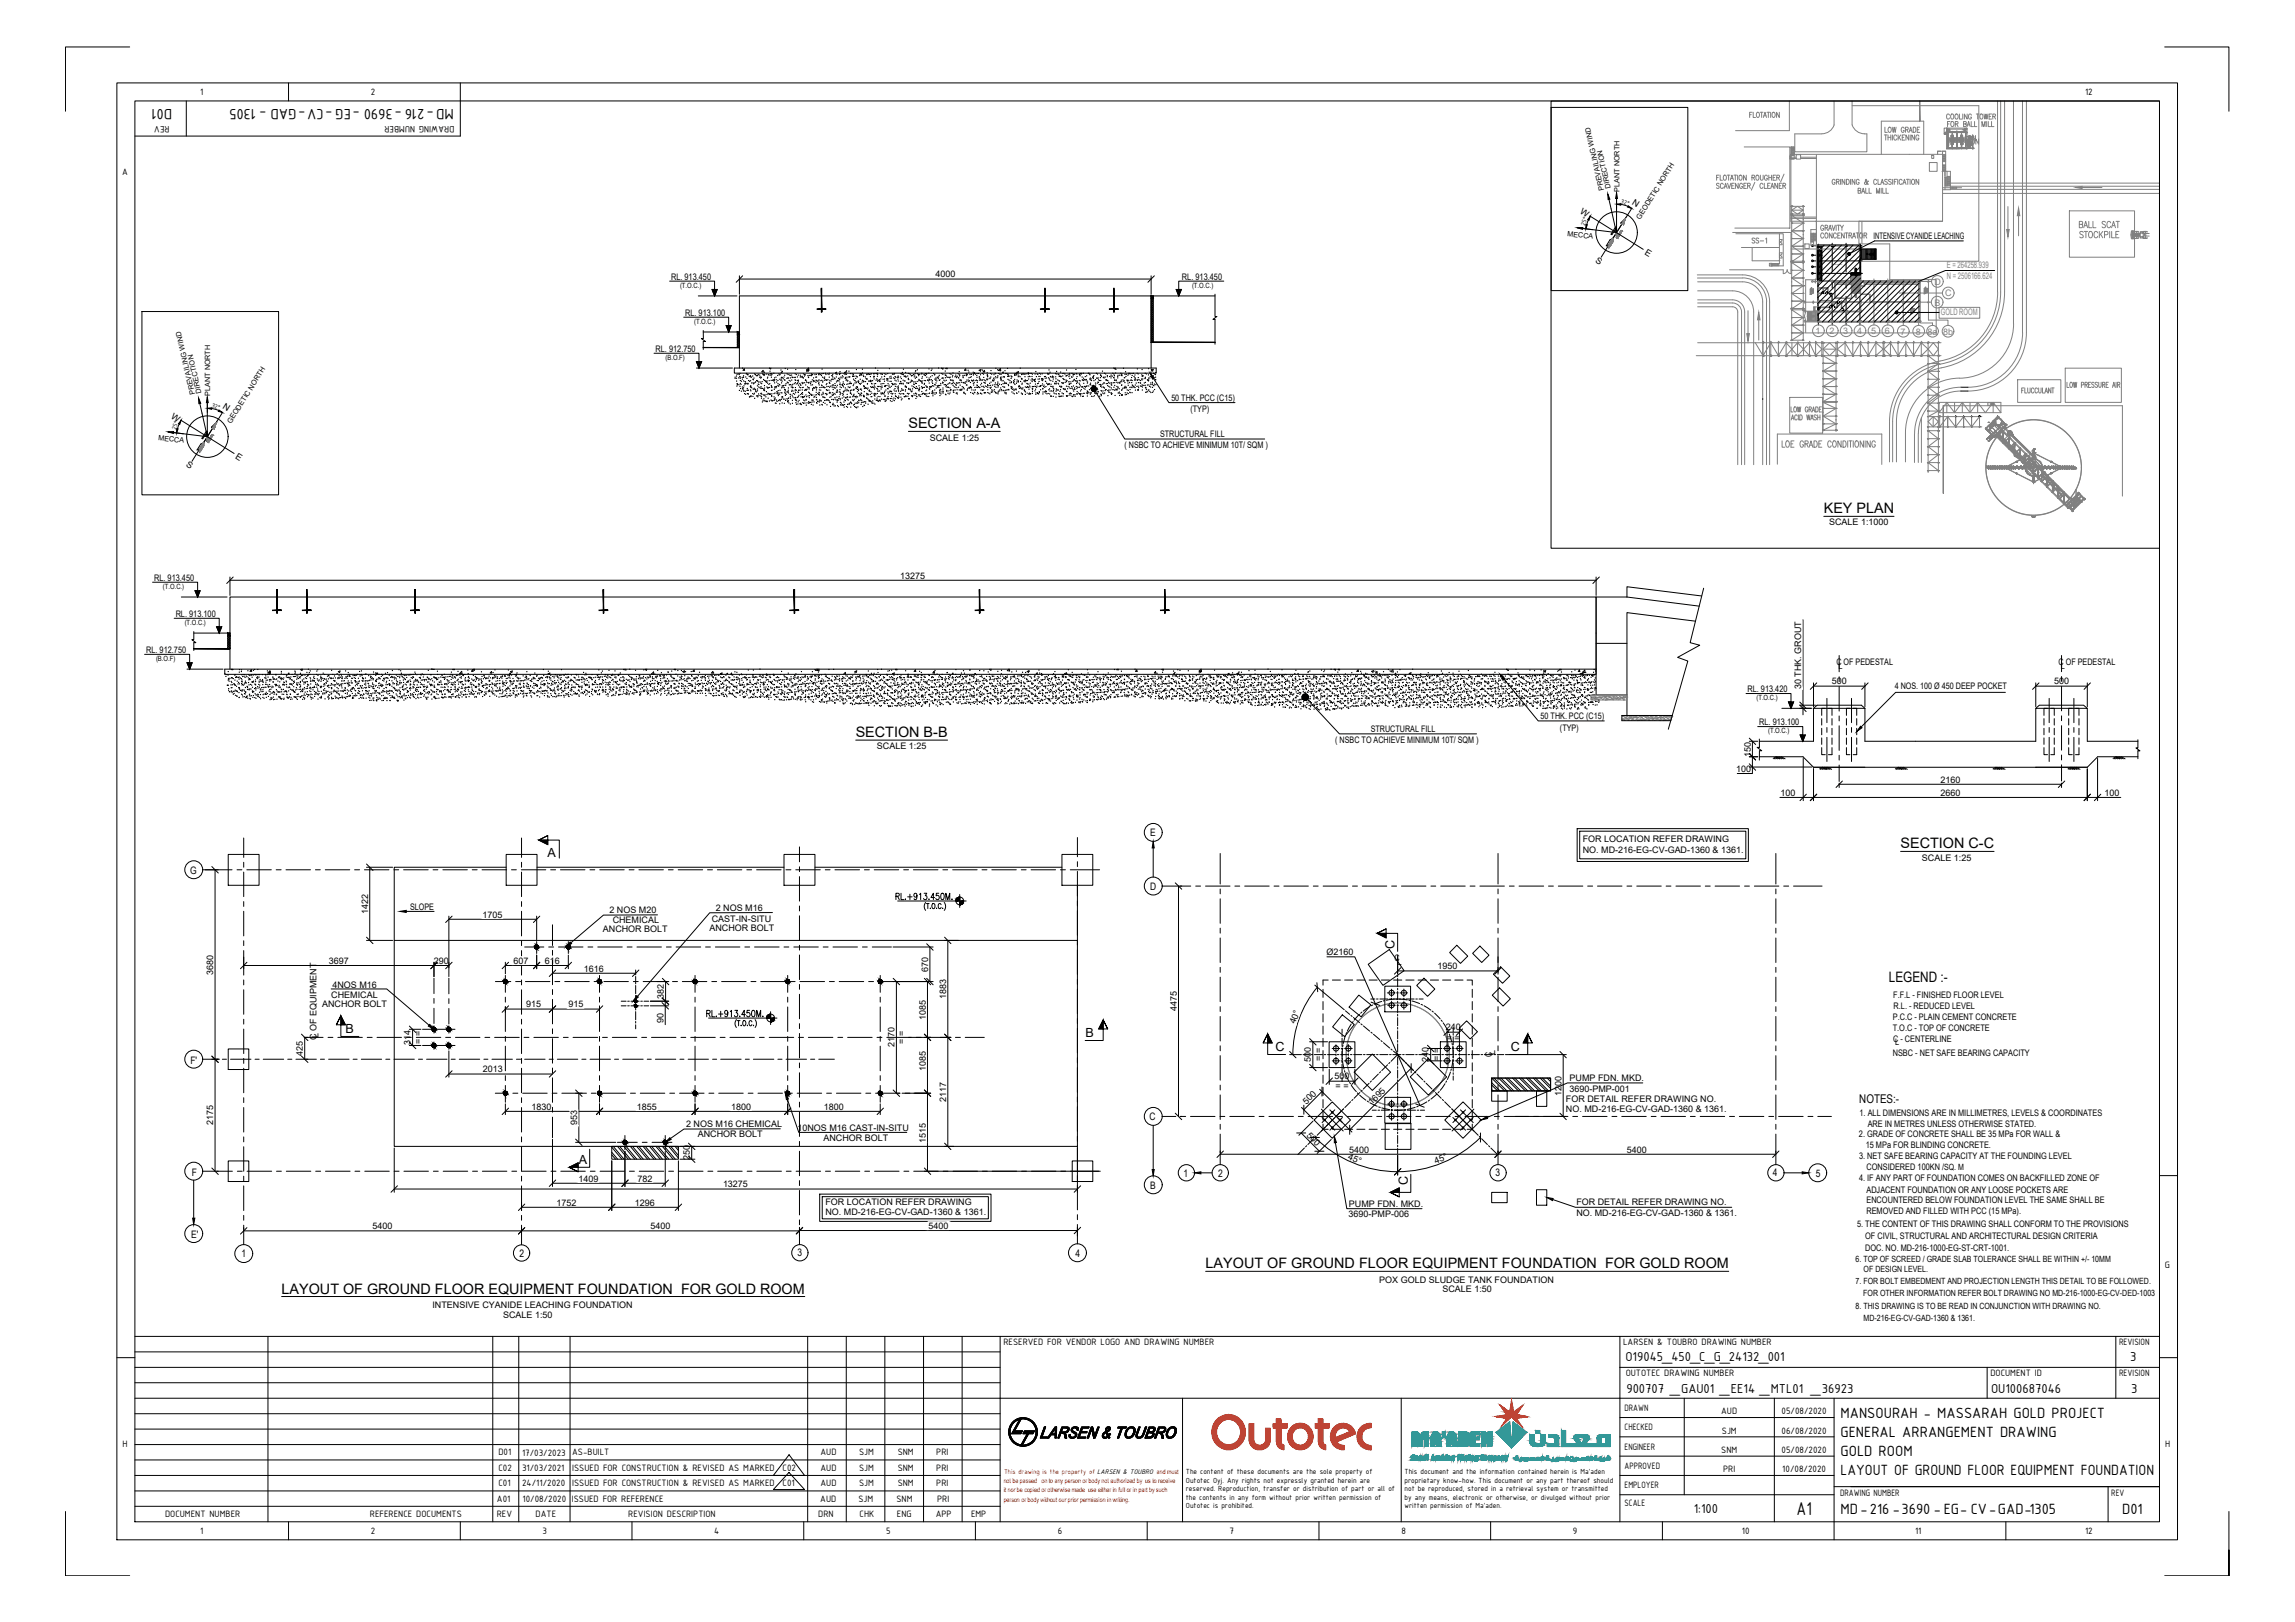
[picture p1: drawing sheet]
<svg xmlns="http://www.w3.org/2000/svg" width="841mm" height="594mm" viewBox="0 0 841 594" stroke-linecap="round" stroke-linejoin="round" font-family="sans-serif">
<defs><g id="words">
<text font-size="7.3" x="658.4" y="554.8">A1</text>
<g font-size="5.9">
<text x="63.1" y="39.8" transform="rotate(-180 63.1 39.8)">D01</text>
<text x="166.3" y="39.8" transform="rotate(-180 166.3 39.8)">MD-216 -3690 -EG -CV-GAD - 1305</text>
<text x="674.5" y="519.2">MANSOURAH - MASSARAH GOLD PROJECT</text>
<text x="674.5" y="526.3">GENERAL ARRANGEMENT DRAWING</text>
<text x="674.5" y="533.3">GOLD ROOM</text>
<text x="674.5" y="540.4">LAYOUT OF GROUND FLOOR EQUIPMENT FOUNDATION</text>
<text x="674.5" y="554.5">MD-216 -3690 -EG- CV-GAD-1305</text>
<text x="777.7" y="554.5">D01</text>
</g>
<text font-size="5.3" fill="#808080" x="720.4" y="52.9">DN</text>
<g font-size="5.3">
<text x="332.9" y="156.9">SECTION A-A</text>
<text x="668.3" y="188">KEY PLAN</text>
<text x="313.6" y="270">SECTION B-B</text>
<text x="696.5" y="310.7">SECTION C-C</text>
<text x="692.2" y="359.6">LEGEND :-</text>
<text x="441.8" y="464.5">LAYOUT OF GROUND FLOOR EQUIPMENT FOUNDATION FOR GOLD ROOM</text>
<text x="103.2" y="473.8">LAYOUT OF GROUND FLOOR EQUIPMENT FOUNDATION FOR GOLD ROOM</text>
</g>
<g font-size="5.1">
<text x="595.7" y="498.4">O19045_450_C_G_24132_001</text>
<text x="780.7" y="498.4">3</text>
<text x="596" y="510.2">900707 _GAU01 _EE14 _MTL01 _36923</text>
<text x="729.6" y="510.2">OU100687046</text>
<text x="781" y="510.2">3</text>
<text x="620.7" y="554.1">1:100</text>
</g>
<g font-size="4.9" fill="#808080">
<text x="721.4" y="54">DN</text>
<text x="641" y="90.3">SS-1</text>
</g>
<g font-size="4.6">
<text x="200.6" y="313.8">A</text>
<text x="511.1" y="347.4" transform="rotate(-90 511.1 347.4)">C</text>
<text x="126.6" y="378.4">B</text>
<text x="397.8" y="379.9">B</text>
<text x="467.4" y="385.1">C</text>
<text x="553.7" y="385.1">C</text>
<text x="212.2" y="426.2">A</text>
<text x="515.9" y="433.9" transform="rotate(-90 515.9 433.9)">C</text>
</g>
<text font-size="4.4" x="681.3" y="404.2">NOTES:-</text>
<g font-size="3.8">
<text x="421.5" y="306.3">E</text>
<text x="69.7" y="320.2">G</text>
<text x="421.5" y="326.2">D</text>
<text x="69.8" y="389.7">F'</text>
<text x="421.2" y="410.2">C</text>
<text x="70.3" y="430.6">F</text>
<text x="433.6" y="431.1">1</text>
<text x="446.3" y="431">2</text>
<text x="548" y="430.8">3</text>
<text x="649.7" y="430.7">4</text>
<text x="665.4" y="431">5</text>
<text x="421.5" y="435.3">B</text>
<text x="70" y="453.3">E'</text>
<text x="88.5" y="460.6">1</text>
<text x="190.3" y="460.3">2</text>
<text x="292.2" y="460.1">3</text>
<text x="394.2" y="460.3">4</text>
</g>
<g font-size="3.7">
<text x="73.4" y="34.8">1</text>
<text x="135.9" y="34.8">2</text>
<text x="764.1" y="34.8">12</text>
<text x="62.1" y="46.3" transform="rotate(-180 62.1 46.3)">REV</text>
<text x="166.5" y="46.3" transform="rotate(-180 166.5 46.3)">DRAWING NUMBER</text>
<text x="44.7" y="64.2">A</text>
<text x="793.4" y="464.4">G</text>
<text x="367.7" y="492.8">RESERVED FOR VENDOR LOGO AND DRAWING NUMBER</text>
<text x="594.8" y="492.8">LARSEN &amp; TOUBRO DRAWING NUMBER</text>
<text x="776.5" y="492.8">REVISION</text>
<text x="595.7" y="504.1">OUTOTEC DRAWING NUMBER</text>
<text x="729.4" y="504.1">DOCUMENT ID</text>
<text x="776.5" y="504.1">REVISION</text>
<text x="595.3" y="516.8">DRAWN</text>
<text x="630.8" y="518">AUD</text>
<text x="652.9" y="518">05/08/2020</text>
<text x="595.3" y="523.9">CHECKED</text>
<text x="631" y="525.1">SJM</text>
<text x="652.9" y="525.1">06/08/2020</text>
<text x="44.9" y="530.1">H</text>
<text x="182.7" y="533">D01</text>
<text x="191.3" y="533.1">17/03/2023</text>
<text x="209.7" y="533">AS-BUILT</text>
<text x="300.7" y="533">AUD</text>
<text x="314.8" y="533">SJM</text>
<text x="329" y="533">SNM</text>
<text x="343.1" y="533">PRI</text>
<text x="595.3" y="531">ENGINEER</text>
<text x="630.8" y="532.1">SNM</text>
<text x="652.9" y="532.1">05/08/2020</text>
<text x="793.4" y="530.1">H</text>
<text x="182.7" y="538.7">C02</text>
<text x="191.3" y="538.8">31/03/2021</text>
<text x="209.7" y="538.7">ISSUED FOR CONSTRUCTION &amp; REVISED AS MARKED</text>
<text x="286.8" y="538.7">C02</text>
<text x="300.7" y="538.7">AUD</text>
<text x="314.8" y="538.7">SJM</text>
<text x="329" y="538.7">SNM</text>
<text x="343.1" y="538.7">PRI</text>
<text x="595.3" y="538">APPROVED</text>
<text x="631.5" y="539.2">PRI</text>
<text x="653.1" y="539.2">10/08/2020</text>
<text x="182.7" y="544.3">C01</text>
<text x="191.3" y="544.4">24/11/2020</text>
<text x="209.7" y="544.3">ISSUED FOR CONSTRUCTION &amp; REVISED AS MARKED</text>
<text x="286.8" y="544.3">C01</text>
<text x="300.7" y="544.3">AUD</text>
<text x="314.8" y="544.3">SJM</text>
<text x="329" y="544.3">SNM</text>
<text x="343.1" y="544.3">PRI</text>
<text x="595.3" y="545.1">EMPLOYER</text>
<text x="182.1" y="550.3">A01</text>
<text x="191.5" y="550.3">10/08/2020</text>
<text x="209.5" y="550.3">ISSUED FOR REFERENCE</text>
<text x="300.6" y="550.3">AUD</text>
<text x="314.6" y="550.3">SJM</text>
<text x="328.5" y="550.3">SNM</text>
<text x="343.4" y="550.3">PRI</text>
<text x="595.3" y="551.6">SCALE</text>
<text x="674.3" y="548">DRAWING NUMBER</text>
<text x="773.7" y="548">REV</text>
<text x="60.5" y="555.7">DOCUMENT NUMBER</text>
<text x="135.6" y="555.7">REFERENCE DOCUMENTS</text>
<text x="182" y="555.7">REV</text>
<text x="196.3" y="555.7">DATE</text>
<text x="230.2" y="555.7">REVISION DESCRIPTION</text>
<text x="299.9" y="555.7">DRN</text>
<text x="315" y="555.7">CHK</text>
<text x="328.7" y="555.7">ENG</text>
<text x="342.9" y="555.7">APP</text>
<text x="355.8" y="555.7">EMP</text>
<text x="73.4" y="561.7">1</text>
<text x="135.9" y="561.8">2</text>
<text x="198.8" y="561.7">3</text>
<text x="261.7" y="561.7">4</text>
<text x="324.7" y="561.7">5</text>
<text x="387.7" y="561.8">6</text>
<text x="450.6" y="561.7">7</text>
<text x="513.5" y="561.7">8</text>
<text x="576.4" y="561.9">9</text>
<text x="638.3" y="561.7">10</text>
<text x="701.8" y="561.7">11</text>
<text x="764.1" y="561.8">12</text>
</g>
<g font-size="3.3">
<text x="597.8" y="74.6" transform="rotate(33 597.8 74.6)">N</text>
<text x="578.9" y="78.1" transform="rotate(32 578.9 78.1)">W</text>
<text x="686.6" y="87.6">INTENSIVE CYANIDE LEACHING</text>
<text x="602.5" y="92.9" transform="rotate(32 602.5 92.9)">E</text>
<text x="342.8" y="101.6">4000</text>
<text x="584.4" y="96" transform="rotate(32 584.4 96)">S</text>
<text x="245.9" y="102.5">RL. 913.450</text>
<text x="433.1" y="102.5">RL. 913.450</text>
<text x="251.1" y="115.8">RL. 913.100</text>
<text x="240.2" y="128.9">RL. 912.750</text>
<text x="81.4" y="149.3" transform="rotate(32 81.4 149.3)">N</text>
<text x="429.2" y="146.9">50 THK. PCC (C15)</text>
<text x="62.5" y="152.9" transform="rotate(32 62.5 152.9)">W</text>
<text x="436.3" y="151.1">(TYP)</text>
<text x="340.7" y="161.4">SCALE 1:25</text>
<text x="425.1" y="160.2">STRUCTURAL FILL</text>
<text x="86" y="167.7" transform="rotate(32 86 167.7)">E</text>
<text x="412.1" y="164.1">( NSBC TO ACHIEVE MINIMUM 10T/ SQM )</text>
<text x="68" y="170.8" transform="rotate(32 68 170.8)">S</text>
<text x="670.3" y="192.4">SCALE 1:1000</text>
<text x="56.5" y="212.8">RL. 913.450</text>
<text x="329.9" y="211.9">13275</text>
<text x="64.4" y="226">RL. 913.100</text>
<text x="53.5" y="239.2">RL. 912.750</text>
<text x="673" y="243.7">C OF PEDESTAL</text>
<text x="673.7" y="244.9">L</text>
<text x="754.4" y="243.7">C OF PEDESTAL</text>
<text x="755.2" y="244.9">L</text>
<text x="671.3" y="250.7">500</text>
<text x="752.7" y="250.7">500</text>
<text x="640.4" y="253.5">RL. 913.420</text>
<text x="660.1" y="252.4" transform="rotate(-90 660.1 252.4)">30 THK. GROUT</text>
<text x="694.3" y="252.2">4 NOS. 100 Ø 450 DEEP POCKET</text>
<text x="564.6" y="263.5">50 THK. PCC (C15)</text>
<text x="502.3" y="268.2">STRUCTURAL FILL</text>
<text x="571.7" y="267.6">(TYP)</text>
<text x="644.7" y="265.7">RL. 913.100</text>
<text x="321.4" y="274.5">SCALE 1:25</text>
<text x="489.3" y="272.1">( NSBC TO ACHIEVE MINIMUM 10T/ SQM )</text>
<text x="641.5" y="277.2" transform="rotate(-90 641.5 277.2)">150</text>
<text x="636.3" y="282.7">100</text>
<text x="711.1" y="286.6">2160</text>
<text x="652.5" y="291.4">100</text>
<text x="711.1" y="291.4">2660</text>
<text x="771.3" y="291.4">100</text>
<text x="580" y="308.5">FOR LOCATION REFER DRAWING</text>
<text x="580" y="312.3">NO. MD-216-EG-CV-GAD-1360 &amp; 1361.</text>
<text x="704.3" y="315.2">SCALE 1:25</text>
<text x="134.9" y="334.8" transform="rotate(-90 134.9 334.8)">1422</text>
<text x="150.3" y="333.1">SLOPE</text>
<text x="223.3" y="334.5">2 NOS M20</text>
<text x="262.3" y="333.7">2 NOS M16</text>
<text x="176.8" y="336.1">1705</text>
<text x="220.9" y="341.4">ANCHOR BOLT</text>
<text x="224.5" y="338.1">CHEMICAL</text>
<text x="260" y="341.1">ANCHOR BOLT</text>
<text x="260.8" y="337.6">CAST-IN-SITU</text>
<text x="120.5" y="353">3697</text>
<text x="159" y="353">290</text>
<text x="188.2" y="353">607</text>
<text x="199.7" y="353">616</text>
<text x="486.1" y="349.8">Ø2160</text>
<text x="511.1" y="352.1">C</text>
<text x="511.8" y="353.3">L</text>
<text x="78.2" y="356.9" transform="rotate(-90 78.2 356.9)">3680</text>
<text x="213.9" y="355.8">1616</text>
<text x="340.1" y="355.9" transform="rotate(-90 340.1 355.9)">670</text>
<text x="526.8" y="355">1950</text>
<text x="121.4" y="365.4">CHEMICAL</text>
<text x="121.8" y="361.7">4NOS M16</text>
<text x="243.3" y="365.8" transform="rotate(-90 243.3 365.8)">382</text>
<text x="346.7" y="366" transform="rotate(-90 346.7 366)">1883</text>
<text x="693.8" y="365.5">F.F.L - FINISHED FLOOR LEVEL</text>
<text x="118.1" y="368.7">ANCHOR BOLT</text>
<text x="192.8" y="368.9">915</text>
<text x="208.4" y="368.9">915</text>
<text x="431.2" y="370.3" transform="rotate(-90 431.2 370.3)">4475</text>
<text x="693.9" y="369.6">R.L. - REDUCED LEVEL</text>
<text x="243.1" y="374.8" transform="rotate(-90 243.1 374.8)">90</text>
<text x="339.3" y="373.5" transform="rotate(-90 339.3 373.5)">1085</text>
<text x="474.7" y="375.2" transform="rotate(-70 474.7 375.2)">40°</text>
<text x="529.8" y="377.3">240</text>
<text x="693.6" y="373.7">P.C.C - PLAIN CEMENT CONCRETE</text>
<text x="693.6" y="377.8">T.O.C - TOP OF CONCRETE</text>
<text x="115.9" y="381.1" transform="rotate(-90 115.9 381.1)">C OF EQUIPMENT</text>
<text x="116.7" y="380.3" transform="rotate(-90 116.7 380.3)">L</text>
<text x="150.4" y="382.7" transform="rotate(-90 150.4 382.7)">314</text>
<text x="154.3" y="382.3" transform="rotate(-90 154.3 382.3)">= =</text>
<text x="327.9" y="383.6" transform="rotate(-90 327.9 383.6)">2170</text>
<text x="331.5" y="382.3" transform="rotate(-90 331.5 382.3)">= =</text>
<text x="530.2" y="381.2">= =</text>
<text x="693.7" y="381.5">C - CENTERLINE</text>
<text x="694.5" y="382.7">L</text>
<text x="111" y="386.7" transform="rotate(-90 111 386.7)">425</text>
<text x="480.3" y="389" transform="rotate(-90 480.3 389)">500</text>
<text x="484.2" y="388.7" transform="rotate(-90 484.2 388.7)">= =</text>
<text x="523.5" y="389" transform="rotate(-90 523.5 389)">240</text>
<text x="527.5" y="388.7" transform="rotate(-90 527.5 388.7)">= =</text>
<text x="546.7" y="387.1" transform="rotate(-90 546.7 387.1)">C</text>
<text x="547.9" y="386.5" transform="rotate(-90 547.9 386.5)">L</text>
<text x="693.6" y="386.8">NSBC - NET SAFE BEARING CAPACITY</text>
<text x="176.9" y="392.7">2013</text>
<text x="339.3" y="392.1" transform="rotate(-90 339.3 392.1)">1085</text>
<text x="489.1" y="395.4">500</text>
<text x="489.4" y="399">= =</text>
<text x="572.2" y="401.3" transform="rotate(-90 572.2 401.3)">1200</text>
<text x="575.1" y="399.8">3690-PMP-001</text>
<text x="575.2" y="396">PUMP FDN. MKD.</text>
<text x="194.8" y="406.4">1830</text>
<text x="233.4" y="406.4">1855</text>
<text x="267.9" y="406.4">1800</text>
<text x="301.9" y="406.4">1800</text>
<text x="346.7" y="403.5" transform="rotate(-90 346.7 403.5)">2117</text>
<text x="478.7" y="404.6" transform="rotate(-45 478.7 404.6)">500</text>
<text x="502.8" y="404.8" transform="rotate(-45 502.8 404.8)">1695</text>
<text x="573.9" y="403.5">FOR DETAIL REFER DRAWING NO.</text>
<text x="573.9" y="407.4">NO. MD-216-EG-CV-GAD-1360 &amp; 1361.</text>
<text x="78.2" y="412.1" transform="rotate(-90 78.2 412.1)">2175</text>
<text x="211.5" y="412.1" transform="rotate(-90 211.5 412.1)">953</text>
<text x="251.4" y="412.9">2 NOS M16 CHEMICAL</text>
<text x="681.4" y="408.7">1. ALL DIMENSIONS ARE IN MILLIMETRES, LEVELS &amp; COORDINATES</text>
<text x="684.4" y="412.8">ARE IN METRES UNLESS OTHERWISE STATED.</text>
<text x="255.7" y="416.5">ANCHOR BOLT</text>
<text x="292.3" y="414.2">10NOS M16 CAST-IN-SITU</text>
<text x="301.7" y="417.8">ANCHOR BOLT</text>
<text x="339.3" y="418.5" transform="rotate(-90 339.3 418.5)">1515</text>
<text x="478.7" y="415.9" transform="rotate(45 478.7 415.9)">500</text>
<text x="681.2" y="416.6">2. GRADE OF CONCRETE SHALL BE 35 MPa FOR WALL &amp;</text>
<text x="252.8" y="425" transform="rotate(-90 252.8 425)">250</text>
<text x="493.8" y="424.4" transform="rotate(22 493.8 424.4)">45°</text>
<text x="494.4" y="422.1">5400</text>
<text x="596.2" y="422.1">5400</text>
<text x="681.3" y="424.6">3. NET SAFE BEARING CAPACITY AT THE FOUNDING LEVEL</text>
<text x="683.7" y="420.4">15 MPa FOR BLINDING CONCRETE.</text>
<text x="526.1" y="426.3" transform="rotate(-22 526.1 426.3)">45°</text>
<text x="684" y="428.6">CONSIDERED 100KN /SQ. M</text>
<text x="212" y="432.7">1409</text>
<text x="233.7" y="432.7">782</text>
<text x="265" y="434.9">13275</text>
<text x="681.3" y="432.5">4. IF ANY PART OF FOUNDATION COMES ON BACKFILLED ZONE OF</text>
<text x="684" y="437">ADJACENT FOUNDATION OR ANY LOOSE POCKETS ARE</text>
<text x="203.9" y="441.6">1752</text>
<text x="232.6" y="441.6">1296</text>
<text x="302.5" y="441.4">FOR LOCATION REFER DRAWING</text>
<text x="494.3" y="442.1">PUMP FDN. MKD.</text>
<text x="577.7" y="441.4">FOR DETAIL REFER DRAWING NO.</text>
<text x="684" y="440.8">ENCOUNTERED BELOW FOUNDATION LEVEL THE SAME SHALL BE</text>
<text x="302.5" y="445.2">NO. MD-216-EG-CV-GAD-1360 &amp; 1361.</text>
<text x="494.2" y="445.9">3690-PMP-006</text>
<text x="577.7" y="445.2">NO. MD-216-EG-CV-GAD-1360 &amp; 1361.</text>
<text x="680.5" y="449.5">5. THE CONTENT OF THIS DRAWING SHALL CONFORM TO THE PROVISIONS</text>
<text x="684" y="444.8">REMOVED AND FILLED WITH PCC (15 MPa).</text>
<text x="136.6" y="450.2">5400</text>
<text x="238.4" y="450.2">5400</text>
<text x="340.3" y="450.1">5400</text>
<text x="683.5" y="453.8">OF CIVIL, STRUCTURAL AND ARCHITECTURAL DESIGN CRITERIA</text>
<text x="683.5" y="458.1">DOC. NO. MD-216-1000-EG-ST-CRT-1001.</text>
<text x="505.4" y="469.8">POX GOLD SLUDGE TANK FOUNDATION</text>
<text x="528.6" y="473.2">SCALE 1:50</text>
<text x="158.5" y="479.1">INTENSIVE CYANIDE LEACHING FOUNDATION</text>
<text x="184.4" y="482.9">SCALE 1:50</text>
</g>
<g font-size="3.3" fill="#808080">
<text x="713.5" y="98.3">E = 264258.939</text>
<text x="708.9" y="104.3">D</text>
<text x="713.5" y="102">N = 2506166.624</text>
<text x="708.9" y="111.9">B</text>
<text x="712.9" y="108.6">C</text>
<text x="711.3" y="115.5">GOLD ROOM</text>
<text x="665.3" y="122.4">1</text>
<text x="670.4" y="122.4">2</text>
<text x="675.5" y="122.4">3</text>
<text x="680.6" y="122.4">4</text>
<text x="685.7" y="122.4">5</text>
<text x="690.7" y="122.4">6</text>
<text x="696.4" y="122.6">7</text>
<text x="702" y="122.6">8</text>
<text x="706.3" y="122.5">8a 8b</text>
</g>
<g font-size="3.1" fill="#808080">
<text x="662.5" y="106.9">UP</text>
<text x="699.2" y="113.9">UP</text>
</g>
<g font-size="3.1">
<text x="680" y="462.1">6. TOP OF SCREED / GRADE SLAB TOLERANCE SHALL BE WITHIN +/- 10MM</text>
<text x="682.9" y="466.1">OF DESIGN LEVEL.</text>
<text x="680" y="470.2">7. FOR BOLT EMBEDMENT AND PROJECTION LENGTH THIS DETAIL TO BE FOLLOWED.</text>
<text x="680" y="479.3">8. THIS DRAWING IS TO BE READ IN CONJUNCTION WITH DRAWING NO.</text>
<text x="682.8" y="474.7">FOR OTHER INFORMATION REFER BOLT DRAWING NO MD-216-1000-EG-CV-DED-1003</text>
<text x="682.9" y="483.7">MD-216-EG-CV-GAD-1360 &amp; 1361.</text>
</g>
<g font-size="2.9">
<text x="434.6" y="539.9">The content of these documents are the sole property of</text>
<text x="514.7" y="539.9">This document and the information contained herein is Ma'aden</text>
<text x="434.6" y="543.1">Outotec Oyj. Any rights not expressly granted herein are</text>
<text x="514.7" y="543.1">proprietary know-how. This document or any part thereof should</text>
<text x="434.6" y="546.2">reserved. Reproduction, transfer or distribution of part or all of</text>
<text x="434.6" y="549.4">the contents in any form without prior written permission of</text>
<text x="514.7" y="546.2">not be reproduced, stored in a retrieval system or transmitted</text>
<text x="514.7" y="549.4">by any means, electronic or otherwise, or divulged without prior</text>
<text x="434.6" y="552.5">Outotec is prohibited.</text>
<text x="514.7" y="552.5">written permission of Ma'aden.</text>
</g>
<g font-size="2.6">
<text x="587.9" y="69.6" transform="rotate(-103 587.9 69.6)">PREVAILING WIND</text>
<text x="590.3" y="69" transform="rotate(-103 590.3 69)">DIRECTION</text>
<text x="593.5" y="70.2" transform="rotate(-90 593.5 70.2)">PLANT NORTH</text>
<text x="601.1" y="80.6" transform="rotate(-58 601.1 80.6)">GEODETIC NORTH</text>
<text x="574.3" y="86.4" transform="rotate(7 574.3 86.4)">MECCA</text>
<text x="249.2" y="105.3">(T.O.C.)</text>
<text x="436.8" y="105.3">(T.O.C.)</text>
<text x="254.4" y="118.5">(T.O.C.)</text>
<text x="243.9" y="131.8">(B.O.F)</text>
<text x="73.9" y="143.8" transform="rotate(-103 73.9 143.8)">DIRECTION</text>
<text x="71.5" y="144.3" transform="rotate(-103 71.5 144.3)">PREVAILING WIND</text>
<text x="77.1" y="144.9" transform="rotate(-90 77.1 144.9)">PLANT NORTH</text>
<text x="84.7" y="155.3" transform="rotate(-58 84.7 155.3)">GEODETIC NORTH</text>
<text x="57.9" y="161.1" transform="rotate(7 57.9 161.1)">MECCA</text>
<text x="59.7" y="215.7">(T.O.C.)</text>
<text x="67.7" y="228.9">(T.O.C.)</text>
<text x="57.2" y="242.1">(B.O.F)</text>
<text x="643.7" y="256.4">(T.O.C.)</text>
<text x="647.9" y="268.5">(T.O.C.)</text>
</g>
<text font-size="2.6" fill="#808080" x="704.1" y="106.5">UP</text>
<text font-size="2.6" fill="#f00" x="367.9" y="539.7">This drawing is the property of LARSEN &amp; TOUBRO and must</text>
<g font-size="2.4">
<text x="593.9" y="74.4" transform="rotate(16 593.9 74.4)">32°</text>
<text x="580.8" y="82.8" transform="rotate(-70 580.8 82.8)">25°</text>
<text x="77.5" y="149.1" transform="rotate(16 77.5 149.1)">32°</text>
<text x="64.4" y="157.5" transform="rotate(-71 64.4 157.5)">25°</text>
</g>
<g font-size="2.4" fill="#f00">
<text x="367.8" y="543.2">not be passed on to any person or body not authorized by us to receive</text>
<text x="367.8" y="546.5">it nor be copied or otherwise made use either in full or in part by such</text>
<text x="367.8" y="550">person or body without our prior permission in writing.</text>
</g>
<g font-size=".5">
<text x="663.9" y="90.2">G</text>
<text x="664" y="95.7">F</text>
<text x="664" y="93.7">F'</text>
<text x="663.9" y="97.9">E'</text>
<text x="664" y="100.3">E</text>
</g>
<g font-size=".5" fill="#808080">
<text x="664" y="103.3">D</text>
<text x="661.2" y="110.8">B</text>
<text x="661.2" y="114.1">A'</text>
<text x="661.2" y="117.8">A</text>
</g>
<text font-size=".4" x="672.1" y="97">ELECTROWINNING</text>
<text font-size=".4" fill="#808080" x="687.3" y="113.9">GOLD ROOM</text>
</g></defs>
<!-- layer: Process Internal road -->
<g fill="none" stroke="#808080" stroke-width=".37">
<path d="M655.7 37v10.9h-19.7M672.1 37v8.8M678.7 38.7h46.5v57h-43.4M678.7 37v8.8M732 37v69.9M733.2 37v69.9a27.1 27.1 0 0 1-23.7 26.8 21.4 21.4 0 0 0-15.9 20.7v14.8M734.6 37v69.9a28.6 28.6 0 0 1-24.9 28.2 20 20 0 0 0-14.7 19.3v14.8M737.9 37v81.5a20.2 20.2 0 0 1-21.6 20.1 20 20 0 0 0-18 19.9v10.7M741.2 37v84.8a20 20 0 0 1-20 20M742.6 37v84.8a21.4 21.4 0 0 1-21.4 21.4M639.2 53.8h16.7v29.7h-20.2M641.2 42h.6"/>
<path d="M642.1 41.1h-.9v1.9M642.5 41.1v1.9h.8M643.7 41.4l.3-.3a.98 .98 0 0 1 .8 1 .98 .98 0 0 1-.8 .9l-.4-.7zM645.1 41.1h1M645.6 41.1v1.9M646.2 43l.6-1.9 .5 1.9M646.4 42.4h.7M647.5 41.1h1M648 41.1v1.9M648.9 41.1v1.9M649.5 41.4l.3-.3a.98 .98 0 0 1 .8 1 .98 .98 0 0 1-.8 .9l-.4-.4zM652 41.1v1.9l-1-1.9v1.9"/>
<path d="M655.9 58.2h1.6M656.1 56.5h.1M656.2 57.1v1.1h-.3v-1.1h.5M656.3 58.1h1.9M656.3 57.6h1.9M656.4 54.5v-.7h1.1v3.2M656.4 54.7v.4M656.4 55.1h1.1v.2h-1.1v.5M656.4 56.7v1.5h1.1v-1.2h-1.1M656.4 55.6h.1M656.4 55.6h1.1v.7M656.4 56.3h.1"/>
<path d="M656.4 54.2h.1M656.4 54.2h1.1v.3M656.4 54.5h1.1v.2h-1.1M656.4 54.5v.2M656.4 55.1v.2M656.4 56.5v.2M656.4 56.3h1.1M656.4 56.7h1.1M656.4 54h1.1M657.5 56h-1.1v.5M657.5 55.8h-1.1v.2M657.5 56.3v.2h-1.1"/>
<path d="M657.5 54.7v.2h-1.1M658.2 56.7h1.6v1.6h-1.6zM659.9 57.6h5.7M665.6 58.1h-5.7h5.7M665.6 56.7v33.1M667.6 49h-9.9v6.6h26.4v-6.6h-.9M672.1 45.7a4.7 4.7 0 0 1-4.5 3.3M678.7 45.7a4.7 4.7 0 0 0 4.5 3.3M689.4 56.5v-12.1h15.6v12.1M690.5 49.4h1M690.7 46.6v1.9h.9M691 49.4v1.9"/>
<path d="M691.9 49.4v1.9M691.9 50.3h1M692.2 46.7l.1-.1a.92 .92 0 0 1 .8 1 .92 .92 0 0 1-.9 .8l-.3-.6zM692.9 49.4v1.9M693.4 46.6l.4 1.9 .3-1.9 .4 1.9 .3-1.9M693.5 49.4v1.9M695.1 49.9a.55 .55 0 0 0-.7-.5 .55 .55 0 0 0-.4 .7v.5a.55 .55 0 0 0 .4 .7 .55 .55 0 0 0 .7-.4M695.6 49.4v1.9M695.9 50.2l.7 1.1M696.6 49.4l-1 1.3M697.1 50.3h.5M697.8 47a.57 .57 0 0 0-.7-.4 .57 .57 0 0 0-.4 .7v.5a.57 .57 0 0 0 .6 .7 .57 .57 0 0 0 .5-.7h-.4"/>
<path d="M698 49.4h-.9v1.9h.9M698.3 47.5l.9-.1v-.7l-.9-.1v1.9M698.8 47.5l.5 1M699.5 49.4v1.9l-1.1-1.9v1.9M699.6 48.5l.6-1.9 .5 1.9M699.8 47.9h.7M700 49.4v1.9M701.1 46.6a.95 .95 0 0 1 1 .9 .95 .95 0 0 1-1 1zM701.6 49.4v1.9l-1-1.9v1.9M702.6 47.5h.6M703.2 49.9a.57 .57 0 0 0-.7-.5 .57 .57 0 0 0-.4 .7v.5a.57 .57 0 0 0 .5 .7 .57 .57 0 0 0 .6-.7h-.4M703.5 46.6h-.9v1.9h.9"/>
<path d="M707 59.5h2.9v3.3h-2.9zM707.9 57h.7v1h-.7zM711.2 55.4h-1.2v1.1v-1.1h3v7.4M711.9 56.5v24.5h-30.7M711.9 57.8h1.1M711.9 58.1h1.1M711.9 58.3h1.1M711.9 58.5h1.1M711.9 58.7h1.1M711.9 59h1.1M711.9 59.2h1.1M711.9 57.5h1.1"/>
<path d="M711.9 56.7v.3M711.9 57.3h1.1M711.9 56.5h-55.6v24.5h25.3M711.9 57.1h1.1M711.9 56.9h1.1M711.9 56.6h1.1M712.5 46.9h.8v2.3h-.8zM712.5 48.8h.8M712.5 48.9h.1M712.5 48.8v.1M712.6 48.6l.3 .2-.3 .3M712.6 48.6h.1"/>
<path d="M712.6 49l.1 .1M712.7 49.1h.1M712.9 48.5l-.3 .3 .3 .3M712.9 48.5h.3h-.3M712.9 49.2h.3h-.3M712.9 49.2h.1M712.9 48.4v.8M713 55.4h-1.1v1.1M713.2 49.2h.1M713.2 48.6h.1M713.2 49h.1M713.2 49.1h.1"/>
<path d="M713.2 48.6v.4v-.3M713.2 49v.1M713.3 48.7v.3M713.3 48.6l-.1 .1M713.3 49l-.1 .1M713.3 49h.1M713.3 48.5h7.7M713.3 48.7h.1M713.3 48.3h.4v.4h-.4zM713.3 46.9h.4v.4h-.4zM713.3 46.9h7.5v7.6h-7.5zM713.3 54.5h4.9"/>
<path d="M713.6 48.2h.1M713.6 47.6h.1M713.6 48.2v.8M713.6 51.3h7M713.7 45.4h.5M713.7 47.3h6.8v6.9h-6.8zM713.7 47.5h.8v.7h-.8M713.7 47.4h.9v1h-.9M713.8 47.3h.1M713.8 48.4h.1M713.7 52.9v.4M713.7 52.3v.4l.3-.1"/>
<path d="M713.7 50.7h.1M713.7 47.4v1M713.7 47.7h.2M713.7 48h.2M713.7 48.6h3.3M713.7 53.2h.3M713.7 52.4h.3M713.7 50.7h.3M713.8 50.8h.1M713.8 50.6v.2zM713.9 47.7v.1M713.9 53.2h.1"/>
<path d="M713.9 53h.1M713.9 52.6h.1M713.9 52.4h.1M713.9 50.7h.1M713.9 50.9h.1M713.9 54.3h6.5M713.9 50.6l-.2 .3h.3M713.9 48.4h.1M713.9 54.2h.1M713.9 54.3v-6.1h3.3v6.1M713.9 48.4h6.4M713.9 47.8v.2"/>
<path d="M713.9 48h.1M713.9 52h6.4M713.9 54.1h6.4M713.9 48.3v.1M714 48.4h.1M714 48.3h.1M714 54.2h.1M714.3 47.2l-.7 .1v.3M714.4 47.6h.1M714.4 42.2a.55 .55 0 0 0-.7-.4 .55 .55 0 0 0-.4 .7v.4a.55 .55 0 0 0 .4 .7 .55 .55 0 0 0 .7-.4M714.6 44.5h-.9v1.9M714.8 54.3h.1"/>
<path d="M714.9 51.5l.4-.1zM714.9 51l.4 .2zM715 50h.5M715 50h.1M715 49.9h.1M715 49.7h.1M715 50v-.5h.8v.5h-.3M715.1 51.6l.2 .1M715.1 52.9h.6M715.1 52.5h.2M715.1 51.6l.2 .1zM715.1 52.7h.1"/>
<path d="M715.1 52.8h.1M715.1 41.8h.1a.96 .96 0 0 1 .8 .9 .96 .96 0 0 1-.8 .9 1.24 1.24 0 0 1-.1-1.8zM715.1 49.5v.5M715.1 49.9h.2M715.1 49.6h.6M715.2 48.4h.4zM715.3 51.6h.1M715.2 52.7h.1M715.2 52.8h.1M715.2 48.4h.1M715.2 44.6a.85 .85 0 0 1 .9 .8 .85 .85 0 0 1-.9 .9l-.3-.7zM715.2 52.7v.1"/>
<path d="M715.2 52.6h.1M715.2 51.5l-.1 .2 .2-.2M715.2 52.6l.1 .2M715.2 48.6h.1M715.2 48.4l.3 .2h-.3M715.2 52.6v.2M715.3 50.6a.68 .68 0 0 0-.5 1 .68 .68 0 0 0 1.2 0 .68 .68 0 0 0-.5-1M715.3 51.3h.1M715.3 51.4h.1M715.3 51.2h.1M715.3 49.8l.2 .1M715.3 49.9h.1"/>
<path d="M715.3 49.9h.2M715.3 49.8h.1M715.3 52.6h.2zM715.3 52.7v.1M715.3 52.6h.1M715.3 52.8h.2M715.3 52.8h.1M715.3 49.8v1.3M715.3 50.6a.64 .64 0 0 0-.4 1 .64 .64 0 0 0 1 0 .64 .64 0 0 0-.4-1M715.3 51.4l.1 .4zM715.4 49.7h.1M715.3 50.7h.1"/>
<path d="M715.3 52.5h-.3v.5h.7v-.5M715.3 52v2.1M715.3 51.5l-.1 .3M715.4 50.7l-.1 .5M715.4 49.8h.1M715.4 50.6h.1M715.4 48.4h.1M715.4 54.2h.1M715.4 52.6h.1M715.4 51.4h.1M715.4 51.2h.1M715.5 49.8h.1"/>
<path d="M715.4 50.7h.1M715.4 48.3h.1M715.4 48.3v.1M715.4 48.1v6.4M715.5 49.8h-.2M715.5 49.7h.1M715.5 52.6h.1M715.5 52.7h.1M715.5 52.5h.2M715.5 49.9h.2M715.5 51.2h.1M715.5 51.2l.4-.2z"/>
<path d="M715.5 51.4h.1M715.5 51.3l.4 .2zM715.5 51h.1M715.5 50.9h.1M715.5 50.9l.2 .1zM715.5 50v.6h-.2M715.5 52.8h.1M715.5 52.8h-.2h.2M715.5 50.9l.2 .1M715.5 50.9l.2 .1-.2-.1M715.5 50.8l.3 .1zM715.6 51.7l.2 .1z"/>
<path d="M715.6 50.8v.3zM715.6 50.6h.1M715.6 48.4h.1M715.6 51.6l.2 .1zM715.6 48.4v.2M715.7 49.5v.5M715.7 50.6h.1M715.7 52.5v.5M715.7 52.7h.1M715.8 50.6v.1M716.5 45.4l.9-.1 .1-.6-1-.2v1.9M716.6 48.2h.1"/>
<path d="M716.6 54.3h.1M716.7 41.8a.85 .85 0 0 1 .9 .9 .85 .85 0 0 1-.9 .8l-.3-.6zM716.8 51.3h.1M716.8 50.7h.2M716.8 50.9h.2M716.9 50.6v.3l.1-.3M716.9 50.7h.1M716.9 50.9h.1M716.9 50.4v.7M717 51.3h.1M717 48.2h3.3v6.1M717 45.4l.5 1"/>
<path d="M717.1 48.4h.1M717.1 54.2h.1M717.2 48.4h.1M717.1 48.3h.1M717.1 47.9v6.6M717.2 48.3h.1M717.2 54.2h.1M717.2 48.6h3.3M717.5 51.3h.1M718 51h.2M718 50.6l.1 .3zM718 41.8v1.8h.9"/>
<path d="M718.1 51h.1M718.1 50.7h.1M718.1 50.9h.1M718.1 50.3v.8M718.3 51l.4 .2zM718.3 51.5l.4-.2zM718.4 51.8l.2-.1zM718.4 50.6v.1M718.5 50.6v.1M718.5 50.9l.1 .2-.2-.2M718.5 52.7h.1M718.6 51.6l-.2 .1"/>
<path d="M718.6 50.8l-.1 .1 .2-.1M718.6 50.8l-.2 .1M718.7 50.9l-.2 .1M718.7 50.6h-.1a.68 .68 0 0 0-.2 1.1 .68 .68 0 0 0 1.1-.1 .68 .68 0 0 0-.6-1M718.7 50.6a.64 .64 0 0 0-.5 1 .64 .64 0 0 0 1.1 0 .64 .64 0 0 0-.4-1M718.8 52.5h-.3v.5h.7M719.2 49.5h-.7v.5h.2M719.3 41.8v1.8M719.6 45.4l.8-.1 .1-.6-.9-.2v1.9l.9-.2 .1-.5-.4-.3M720.3 50.6h-6.6M720.4 48.2h-6.5v6.1M720.8 46.4l.6-1.9 .6 1.9"/>
<path d="M720.9 41.8v1.8l-1-1.8v1.8M721 45.7h.8M722.4 44.5v1.9h.8M722.4 42.2a.55 .55 0 0 0-.6-.4 .55 .55 0 0 0-.4 .7v.4a.56 .56 0 0 0 .5 .7 .56 .56 0 0 0 .5-.7h-.3M723.6 44.5v1.9h.8M724.2 41.8h1M724.7 41.8v1.8M725.7 42l.3-.2a.89 .89 0 0 1 .7 .9 .89 .89 0 0 1-.9 .8l-.3-.6zM726.3 46.4v-1.9l.6 1.9 .5-1.9v1.9M727.1 41.8l.3 1.8 .4-1.8 .3 1.8 .4-1.8M728 44.5v1.9M728.6 44.5v1.9h.9"/>
<path d="M728.9 42.6h.6M729.8 44.5v1.9h.9M729.9 41.8h-1v1.8h1M730.3 42.6h.8l.1-.7-.9-.1v1.8M730.8 42.6l.5 1M629.1 65h.6M630 64.1h-.9v1.9M630 67.4l-.3-.3-.7 .3 .1 .4 .8 .5 .1 .5-.3 .2-.7-.2M630.4 64.1v1.9h.8M631.5 67.6a.55 .55 0 0 0-.7-.5 .55 .55 0 0 0-.3 .7v.5a.55 .55 0 0 0 .3 .7 .55 .55 0 0 0 .7-.4M631.8 64.2l.1-.1a.89 .89 0 0 1 .8 1 .89 .89 0 0 1-.9 .8l-.3-.6zM631.8 69l.6-1.9 .6 1.9"/>
<path d="M632 68.4h.7M633 64.1h1M633.1 67.1l.6 1.9 .6-1.9M633.5 64.1v1.9M634.1 66l.6-1.9 .5 1.9M634.3 65.4h.7M634.6 68h.6M635.4 64.1h1M635.5 67.1h-.9v1.9h.9M635.9 64.1v1.9M636.8 64.1v1.9M637 67.1v1.9l-1-1.9v1.9"/>
<path d="M637.6 64.2l.1-.1a.89 .89 0 0 1 .8 1 .89 .89 0 0 1-.9 .8l-.3-.6zM638.5 67.6a.55 .55 0 0 0-.6-.5 .55 .55 0 0 0-.4 .7v.5a.56 .56 0 0 0 .5 .7 .56 .56 0 0 0 .5-.7h-.3M639 68h.6M639.9 64.1v1.9l-1-1.9v1.9M640 67.1h-1v1.9h1M640.4 68l.9-.1 .1-.6-1-.2v1.9M640.9 68l.5 1M642 65h.9v-.7l-.9-.2v1.9M642.5 65l.5 1M643.1 66.8l-1.3 2.9M643.6 64.4l.1-.2a.85 .85 0 0 1 .9 .9 .85 .85 0 0 1-.9 .8l-.2-.6zM645.1 64.1v1.7l.4 .2 .5-.2 .1-1.7"/>
<path d="M646 67.6a.57 .57 0 0 0-.7-.5 .57 .57 0 0 0-.4 .7v.5a.57 .57 0 0 0 .4 .7 .57 .57 0 0 0 .7-.4M646.5 67.1v1.9h.9M647.7 64.6a.57 .57 0 0 0-.7-.4 .57 .57 0 0 0-.4 .7v.4a.57 .57 0 0 0 .5 .7 .57 .57 0 0 0 .6-.7h-.4M647.8 68h.5M648.2 65h1M648.2 64.1v1.9M648.7 67.1h-.9v1.9h.9M648.9 69l.6-1.9 .6 1.9M649.1 68.4h.7M649.2 64.1v1.9M649.8 65h.6M650.7 64.1h-.9v1.9h.9"/>
<path d="M651.1 65h.9v-.8l-.9-.1v1.9M651.4 67.1v1.9l-1-1.9v1.9M651.6 65l.5 1M652 68h.6M652.9 67.1h-.9v1.9h.9M653.4 68l.8-.1 .1-.6-.9-.2v1.9M653.8 63.8l-1.3 2.8M653.9 68l.5 1M656.3 79.5h9.3M656.3 80h9.2M656.4 78.4v.1M656.4 78.4h.1"/>
<path d="M656.4 75.5v.2zM656.4 75.6h.1M656.4 78.4h4.6M656.4 78.5h.1M656.4 78.9h.3M656.4 78.9h.1M656.4 78.9h4.5M656.4 75.6h4.5M656.6 75.6h.1M656.6 77l2.1-1.4 2.1 1.4-2.1 1.4zM656.6 78.9l4.2 2.8-4.2 2.9M656.6 77h4.2"/>
<path d="M656.6 75.6v49M656.7 78.8h.1M656.7 78.5h.1M656.7 78.9h.1M656.7 78.8l-.3 .1M656.7 75.5h.1M656.7 78.3v.2M656.7 78.4h.1M656.7 75.5v.2zM659.1 78.2h.1M660.6 75.5h.1M660.6 78.4v.1"/>
<path d="M660.6 78.4h.1M660.6 75.5v.2zM660.7 78.8h.1M660.7 78.9h.1M660.7 78.5h.1M660.7 78.4h.1M660.7 75.6h.1M660.9 78.9h.1M660.8 75.6v2.8M660.8 75.5v.1M660.8 78.2v46.5M660.9 78.8l-.2 .1"/>
<path d="M660.9 78.8h.1M660.9 78.3v.2M660.9 78.4h.1M660.9 78.4v.1M660.9 75.5l.1 .2zM660.9 75.6h.1M660.9 75.5h.1M660.9 78.3v.1M672.5 66.1a.55 .55 0 0 0-.7-.4 .55 .55 0 0 0-.4 .7v.4a.56 .56 0 0 0 .5 .7 .56 .56 0 0 0 .6-.7h-.4M673 66.6l.8-.1v-.7l-.8-.1v1.8M673.5 66.6l.5 .9M674.5 65.7v1.8"/>
<path d="M676 65.7v1.8l-1-1.8v1.8M676.6 65.7a.94 .94 0 0 1 1.1 .9 .94 .94 0 0 1-1.1 .9zM678.1 65.7v1.8M679.7 65.7v1.8l-1-1.8v1.8M680.9 69.8l.9-.1v-.6l-.9-.2v1.9l.9-.2v-.6l-.2-.2M681.3 66.1a.55 .55 0 0 0-.7-.4 .55 .55 0 0 0-.4 .7v.4a.56 .56 0 0 0 .6 .7 .56 .56 0 0 0 .5-.7h-.3M682.2 70.8l.6-1.9 .5 1.9M682.4 70.2h.7M683.7 68.9v1.9h.9M684.7 66.5l-.2-.2a.92 .92 0 0 1-1.2 1.1l.1-.7 .7-.6-.3-.4-.2 .2 .2 .7 .5 .9 .4-.1M684.9 68.9v1.9h.9M687.6 70.8v-1.9l.6 1.9 .6-1.9v1.9"/>
<path d="M687.7 66.1a.55 .55 0 0 0-.7-.4 .55 .55 0 0 0-.4 .7v.4a.55 .55 0 0 0 .4 .7 .55 .55 0 0 0 .7-.4M688.2 65.7v1.8h.8M689.2 67.5l.6-1.8 .6 1.8M689.4 68.9v1.9M689.4 66.9h.7M689.9 68.9v1.9h.9M691.2 68.9v1.9h.9M691.6 65.9l-.3-.2-.6 .2 .1 .5 .8 .6-.3 .5-.6-.2M693.1 65.9l-.4-.2-.6 .2 .1 .5 .9 .6-.4 .5-.6-.2M693.6 65.7v1.8M694.2 66.6h.5M695.1 65.7h-.9v1.8"/>
<path d="M695.4 65.7v1.8M697 66.1a.57 .57 0 0 0-.7-.4 .57 .57 0 0 0-.4 .7v.4a.57 .57 0 0 0 .4 .7 .57 .57 0 0 0 .7-.4M697.3 67.5l.6-1.8 .6 1.8M697.6 66.9h.7M698.6 65.7h1M699.1 65.7v1.8M700 65.7v1.8M700.8 65.8l.1-.1a.96 .96 0 0 1 .7 .9 .96 .96 0 0 1-.7 .9 1.24 1.24 0 0 1-.1-1.7zM703.1 65.7v1.8l-1-1.8v1.8M711.7 62.8h3v6.7h-2.8M711.9 68.8h6.9M711.9 62.5h1.1"/>
<path d="M711.9 61.1h1.1M711.9 61.3h1.1M711.9 61.6h1.1M711.9 61.8h1.1M711.9 62h1.1M711.9 62.3h1.1M711.9 60.4h1.1M711.9 60.6h1.1M711.9 60.8h1.1M711.9 70.8h79.5M712.8 68.1h1.9M712.8 62.8v6.7"/>
<path d="M712.8 65.6h.3M712.8 65.4h.3M712.8 67.9h.3M712.8 67.7h.3M712.8 65.2h.3M712.8 66.1h.3M712.8 66.5h.3M712.8 67h.3M712.8 67.2h.3M712.8 67.5h.3M712.8 66.8h.3M712.8 66.3h.3"/>
<path d="M712.8 65.8h.3M713.1 65h-.3h.4v3.1M713.5 64.6h1.2M713.5 62.8v5.3M713.5 65.8h1.2M713.5 65.5h1.2M713.5 67.9h1.2M713.5 67.7h1.2M713.5 66h1.2M713.5 66.3h1.2M713.5 66.5h1.2M713.5 66.7h1.2"/>
<path d="M713.5 66.9h1.2M713.5 67.2h1.2M713.5 67.4h1.2M713.5 64.8h1.2M713.5 65.1h1.2M713.5 65.3h1.2M714.7 68.6h2.3v.4h-2.3M714.7 68.2h76.7M714.7 69.4h76.7M714.7 67.1h76.7M715.6 68.6v.4M758.3 77.2h23.9v17h-23.9z"/>
<path d="M763 68.7h7.3M634.9 85.1h21.4v15.1l-1.1-.6-.3-.8-.6 1.1-.8 .3v-1.4h-19.7M636.1 85.6h17.4v11.8h-4.5v-.9h3.1v-10.9M638.2 90.6h13.7M642.1 90.6v4.9h10M648.9 97h.7M649.3 96.5v.9M649.4 96.5l-1-.1v1.1l1-.1M649.5 96.5v.9M649.6 96.9h.1M649.8 96.5v.9M650 96.5v.9"/>
<path d="M650.1 83.7h.1M650.2 96.5v.9M650.5 96.5v.9M650.7 96.5v.9M650.9 96.5v.9M651.2 96.5v.9M651.4 96.5v.9M651.7 96.5v.9M651.9 96.5v.9M651.9 95.3h.1M652.1 88.7a.89 .89 0 0 1 1 .9h-1zM652.1 93.6v.9h.9"/>
<path d="M652.1 93.5a.95 .95 0 0 1 1 1M653 87.7h-.9v1M653 92.6h-.9v1M653.1 87.7a.95 .95 0 0 1-1 1M653.1 92.6a.95 .95 0 0 1-1 .9M655.7 83.7h.1M656.4 95.7h.1M656.4 95.7h4.6M656.4 96.1l.3 .1zM656.4 96.2h.1M656.5 81.7h.1M656.5 81.8h.1"/>
<path d="M656.5 84.5l.1 .1M656.5 84.5v.1M656.5 84.5h.1M656.5 84.6h.1M656.5 81.7l.1 .1M656.6 87.3h.1M656.5 87.4h.1M656.5 87.3h.1M656.5 87.3v.1M656.6 90.2h.1M656.5 90.1h.1M656.5 90.2h.1"/>
<path d="M656.6 93h.1M656.5 93h.1M656.5 99l.1 .1M656.5 99.1h.1M656.5 84.6h4.4M656.5 87.4h4.4M656.5 90.2h4.4M656.5 93h4.4M656.6 84.6h.1M656.6 84.6l4.2 2.7-4.2 2.9 4.2 2.8-4.2 2.9M656.6 80.3v.1M656.6 86h.1"/>
<path d="M656.6 99h4.3M656.6 81.7h.1M656.6 81.8h.1M656.6 84.5l-.1 .1M656.6 84.5h.1M656.6 84.5v.1M656.6 90.1h.1M656.6 99h.1M656.6 99.1h.1M656.6 99h-.1M656.7 96.1h.1M656.7 96.2h.1"/>
<path d="M656.7 95.7h.1M656.7 96.1l-.3 .1M660.6 95.7h.1M660.7 96.1h.1M660.7 96.2h.1M660.7 95.7h.2M660.7 95.7h.1M660.7 81.7h.1M660.7 81.8h.1M660.7 81.7h.2M660.7 84.5v.1M660.7 84.5l.1 .1"/>
<path d="M660.7 84.5h.1M660.7 87.3v.1M660.7 87.3h.1M660.7 90.1h.1M660.7 90.2h.1M660.7 93h.1M660.7 96.2h.2zM660.7 99l.2 .1M660.7 99.1h.1M660.8 81.7l.1 .1M660.8 84.6h.1M660.8 87.3l-.1 .1"/>
<path d="M660.8 90.2h.1M660.8 93h.1M660.8 87.3l.1 .1M660.8 99h.1M660.8 96.2h-4.2l4.2 2.8-4.2 2.8M660.9 81.7l-4.3 .1M660.9 81.7h.1M660.9 81.8h.1M660.9 84.5l-.2 .1M660.9 84.5h.1M660.9 84.5v.1M660.9 84.6h.1"/>
<path d="M660.9 87.3h.1M660.9 87.3v.1M660.9 90.1h.1M660.9 90.2h.1M660.9 93h.1M660.9 99h.1M660.9 99.1h.1M660.9 99h-.2M660.9 96.2h.1M660.9 95.7h.1M661.4 89.3h1.6v1.7h-1.6zM663.6 85.4h2"/>
<path d="M663.6 85.7h.8M663.6 87.7h.8M663.6 88h.8M663.6 88.2h.8M663.6 86.1h.8M663.6 86.3h.8M663.6 86.6h.8M663.6 86.8h.8M663.6 87.1h.8M663.6 85.9h.8M663.6 87.3h.8M663.6 87.5h.8"/>
<path d="M663.6 88.4h.8M664.5 85.4v3.3h-.9M664.6 85.4v4.2M664.7 85.7h.9M664.7 87.7h.9M664.7 87.9h.9M664.7 88.2h.9M664.7 86.1h.9M664.7 86.3h.9M664.7 86.6h.9M664.7 86.8h.9M664.7 87.1h.9"/>
<path d="M664.7 87.3h.9M664.7 87.5h.9M664.7 85.9h.9M665.4 84.1h-1.8v5.7h17.6M665.6 81v21.5h-3.9v11.7l-.4 1.6 .4 1.6v4.5h47.8v-19.5h-17v-13.1h-10.2v-8.3M668.3 82.9a.57 .57 0 0 0-.7-.4 .57 .57 0 0 0-.4 .7v.5a.57 .57 0 0 0 .6 .7 .57 .57 0 0 0 .5-.7h-.4M668.3 85.8a.57 .57 0 0 0-.7-.5 .57 .57 0 0 0-.4 .7v.5a.57 .57 0 0 0 .4 .7 .57 .57 0 0 0 .7-.4M668.8 83.4l.9-.1v-.6l-.9-.2v1.9M669 85.4l.1-.1a.92 .92 0 0 1 .8 1 .92 .92 0 0 1-.9 .8l-.3-.6zM669.3 83.4l.5 1M670.1 84.4l.6-1.9 .5 1.9M670.3 83.7h.7"/>
<path d="M671.4 82.5l.5 1.9 .6-1.9M671.4 85.3v1.9l-1-1.9v1.9M672.9 82.5v1.9M673 85.8a.55 .55 0 0 0-.7-.5 .55 .55 0 0 0-.4 .7v.5a.55 .55 0 0 0 .4 .7 .55 .55 0 0 0 .7-.4M673.3 82.5h1M673.5 86.2h.6M673.8 82.5v1.9M674.4 82.5l.6 .9v1M674.4 85.3h-.9v1.9h.9M675.5 82.5l-.5 .9M675.8 85.3v1.9l-1-1.9v1.9M676.2 85.3h1"/>
<path d="M676.7 85.3v1.9M677.6 86.2l.8-.1 .1-.6-.9-.2v1.9M678.1 86.2l.4 1M678.8 87.2l.6-1.9 .6 1.9M679.1 86.6h.7M680.2 85.3h1M680.7 85.3v1.9M681.7 85.4l.2-.1a1 1 0 0 1 .7 1 1 1 0 0 1-.7 .9 1.23 1.23 0 0 1-.2-1.8zM683.1 86.2l.9-.1v-.7l-.9-.1v1.9M683.6 86.2l.5 1M711.9 81h-30.7v10.2h-24.9M762 82.2l1-.1v-.9l-1-.1v2.3l1.1-.2v-.8l-.3-.2"/>
<path d="M763.4 85.1l-.4-.3-.7 .1-.1 .6 1.1 .7 .1 .6-.4 .3-.8-.3M763.6 83.4l.7-2.3 .7 2.3M763.8 84.8h1.2M763.8 82.6h.9M764.4 84.8v2.3M765.5 81.1v2.3h1.1M765.8 84.9l.1-.1a1.2 1.2 0 0 1 .9 1.1 1.2 1.2 0 0 1-.9 1.2 1.53 1.53 0 0 1-.1-2.2zM767 81.1v2.3h1.1M768.7 85.3a.7 .7 0 0 0-.8-.5 .7 .7 0 0 0-.5 .9v.5a.7 .7 0 0 0 .5 .9 .7 .7 0 0 0 .8-.6M769.3 84.8v2.3M769.8 85.8l.8 1.3M770.6 84.8l-1.3 1.5"/>
<path d="M771.2 86l1.2-.2v-.8l-1.2-.2v2.3M771.6 81.4l-.5-.3-.8 .3 .2 .6 1 .5-.1 .8-.7 .1-.4-.3M773.1 84.8v2.3M773.5 81.6a.7 .7 0 0 0-.9-.5 .7 .7 0 0 0-.5 .9v.5a.7 .7 0 0 0 .5 .9 .7 .7 0 0 0 .9-.5M773.8 83.4l.7-2.3 .7 2.3M773.8 84.8v2.3h1.1M774.1 82.6h.9M775.4 85.9h.7M775.4 81.1h1.3M776.1 81.1v2.3M776.5 84.8h-1.1v2.3h1.1M780.9 86h.3"/>
<path d="M781.1 84.6l-.2 1.4 .2 1.5M781.4 84.6v2.9h.6M781.5 86.5h2.4M781.5 86.3h2.3M781.5 85.9h.7M781.5 84.6v2.7M781.5 86h2.1M781.5 85.7h2.1M781.5 85.5h2.8l-.2 .8M781.9 84.6v.9M781.9 86v.3M781.9 86.5v.8"/>
<path d="M782 86.5v.8h-.6M782 85.5v-.9h-.8v2.9M782 86v.3M782.2 86v.3M782.5 85.9v.3M783 86.5v.6h.8v-.6M783 85.9h-.3v.3h.3M783 86.7h-.8v.6h1.4M783 85.5v-.6h.8v.6M783 85.7v.6M783.2 85.7v.6M783.4 85.7v.6"/>
<path d="M783.4 85.9l.2 .6M783.6 85.5v.4M783.6 84.8h-1.4v.6h.8M783.9 85.5v1h.4l-.4-.2 .2-.6M784.3 85.4h1.1v1.3h-1.1zM784.4 86.7v.4h1M784.4 86.8l.2 .3M785.1 84.9h-.7v.5M785.2 84.9h-.6l-.2 .3M785.2 84.9v.5M785.2 86.7v.4M785.2 85.2h.2"/>
<path d="M785.2 84.9h.2M785.4 86.5h.9M785.4 87.3h1.4M785.4 85.5h.9M785.4 86.7v.4M785.4 84.8h1.4M785.7 85.9h.3zM785.7 86.2h.3M786.2 86.5v.6h-.8M786.2 87.1h.8M786.2 84.9v.6M787 84.9h-1.6v.5"/>
<path d="M787.6 85.5h-1.3v1h1.3M622 100.7h16.6M622 101.8h16.6M622.1 112.4h12.8l1 .2 .8 1.1 .1 56.5M622.1 111h12.8a3.3 3.3 0 0 1 3.3 3.3v55.9M622.1 109.8h12.8a4.4 4.4 0 0 1 4.4 4.5v55.9M622.1 106.5h12.8a7.7 7.7 0 0 1 7.7 7.8v55.9M622.1 103.2h16.5M638.6 100.7a9.9 9.9 0 0 1 9.9 9.9v59.6M638.6 101.8a8.8 8.8 0 0 1 8.8 8.8l-.1 59.6M638.6 103.2a7.3 7.3 0 0 1 7.4 7.4v59.6M640.6 113.8v8.4"/>
<path d="M644.5 117.2v7.4M656.4 112.8v.3zM656.4 113h.1M656.4 113h4.6M656.4 113.4v.1M656.4 113.5h.1M656.4 113.5h4.5M656.6 101.8h.1M656.5 101.8h.1M656.5 101.8h4.4M656.6 104.7h.1M656.5 104.6h.1"/>
<path d="M656.5 104.7h.1M656.6 107.5h.1M656.5 107.5h.1M656.5 107.4h.1M656.6 110.3h.1M656.5 110.3h.1M656.6 119.1h.1M656.5 116.3h.1M656.5 119.1h.1M656.5 119.1h4.4M656.5 104.7h4.4M656.5 107.5h4.4"/>
<path d="M656.5 110.3h4.4M656.6 101.8l4.2 2.9-4.2 2.8 4.2 2.8-4.2 2.8M656.6 113.5l4.2 2.8-4.2 2.8M656.6 101.8h4.2M656.6 103.2v.1M656.6 119.1h4.2M656.6 119.1l4.2 2.8M656.6 104.6h.1M656.6 107.5h-.1M656.6 107.4h.1M656.6 116.3h.1M656.7 113.4h.1"/>
<path d="M656.7 113.5h.1M656.7 113h.1M656.7 113.4l-.3 .1M656.7 113.4v.1M656.7 112.8v.3zM660.6 112.8v.3zM660.6 113h.1M660.7 113.4h.1M660.7 113.5h.1M660.7 113.4v.1M660.7 113h.1M660.7 101.8h.1"/>
<path d="M660.7 104.6h.1M660.7 104.7h.1M660.7 107.5h.1M660.8 107.5h.1M660.7 107.4h.1M660.7 110.3h.1M660.7 116.3h.1M660.7 116.3h.2M660.7 119.1h.1M660.8 101.8h.1M660.8 104.7h.1M660.8 110.3h.1"/>
<path d="M660.8 116.3h.1M660.8 119.1h.1M660.9 101.8h.1M660.9 104.6h.1M660.9 104.7h.1M660.9 107.5h-.2M660.9 107.4h.1M660.9 107.5h.1M660.9 110.3h.1M660.9 116.3h-4.3M660.9 116.3h.1M660.9 119.1h.1"/>
<path d="M660.9 113.4l-.2 .1M660.9 113.5h.1M660.9 113.4v.1M660.9 113.4h.1M660.9 113h-.2M660.9 113h.1M661.7 117.7h42.5M661.7 110.7h46.1M661.7 114h20.6M661.7 117.9h4.4M662.2 115.8h2.7l-.3-.3 .3 .3-.3 .2 .3-.2M662.5 114.2v3.2"/>
<path d="M662.6 114.2v3.2M662.7 114.2v3.2M662.8 114.2v3.2M662.9 116.1v-.2l.3 .2M662.9 115.6v.2M663 114.2v3.2M663 115.6l.1 .2M663.1 114.2v3.2M663.3 114.2v3.2M663.4 116v.1M663.5 114.2v3.2M663.5 115.6l-.3 .1"/>
<path d="M663.6 116h.1M663.6 114.2v3.2M663.7 115.9v.2M663.9 114.2v1.2M663.9 116.2v1.2M663.9 115.5v.3l.1-.3M664 115.9v.2M664.1 115.6v.2M664.1 114.2v3.2M664.2 116h.1M664.2 116.1h.1M664.2 115.9l.1 .2z"/>
<path d="M664.3 110.5h.4v.4h-.4zM664.4 114.2v3.2M664.5 110.2v1.1M664.5 103.1h43.3M664.7 114.2v3.2M664.9 112.4v1.4M665 114.2v3.2M665.1 102.9h.4v.4h-.4zM665.2 112.4v1.4M665.3 102.1v1.6M665.3 114.2v3.2M665.6 114.2v3.2"/>
<path d="M665.8 114.2v3.2M666.1 117.7h.1M666.1 117.4h.5v.5h-.5zM666.1 113.8h.5v.4h-.5zM666.1 110.5h.5v.4h-.5zM666.1 102.9h.5v.4h-.5zM666.1 114h.1M666.1 110.7h.1M666.1 103.2h.1M666.1 106.4v.1M666.1 109.1v.1M666.1 112.5v.1"/>
<path d="M666.1 110.7v.1M666.1 117.2v.1M666.1 114.2h-3.8v3.2h3.8M666.1 117.2h.1M666.1 113.6h.1M666.1 117.6h.1M666.1 117.5h.1M666.1 117.8h.1M666.1 113.8h.1M666.1 110.5h.1M666.1 110.8h.1M666.1 103h.1"/>
<path d="M666.1 102.9h.1M666.1 103.3h.1M666.1 103.3v.1M666.2 117.5h.1M666.2 117.8h.1M666.2 117.9h.1M666.2 113.8h.1M666.2 114.1h.1M666.2 114.2h.1M666.2 110.5h.1M666.2 110.8h.1M666.2 110.9h.1"/>
<path d="M666.2 102.9h.1M666.2 103h.1M666.2 103.2h.1M666.2 103.3h.1M666.2 113.6l-.1 .1M666.2 117.7h.1M666.2 114.2l-.1 .2M666.2 114h.1M666.2 110.7h.1M666.2 103.1h.1M666.2 103.3v2.1M666.2 107.5v2.5h5l.2-1.6v2.1"/>
<path d="M666.2 110.9v1.6h4.1M666.2 113.6v.2M666.2 117.2v.3M666.2 103.3l-.1 .2M666.2 103.5l-.1 .1M666.2 103.6l-.1 .1M666.2 103.7l-.1 .1M666.2 103.8v.1M666.2 104l-.1 .2M666.2 104.1l-.1 .1M666.2 104.2l-.1 .2M666.2 104.3l-.1 .2"/>
<path d="M666.2 104.4l-.1 .2M666.2 104.5l-.1 .2M666.2 104.6l-.1 .2M666.2 104.7l-.1 .2M666.2 104.8l-.1 .2M666.2 105l-.1 .1M666.2 105l-.1 .2M666.2 105.2l-.1 .1M666.2 105.3l-.1 .1M666.2 105.4l-.1 .1M666.2 105.6l-.1 .1M666.2 105.7l-.1 .1"/>
<path d="M666.2 105.8l-.1 .1M666.2 105.9l-.1 .2M666.2 106l-.1 .1M666.2 106.1l-.1 .2M666.2 106.4l-.1 .2M666.2 106.5l-.1 .2M666.2 106.7l-.1 .1M666.2 106.7l-.1 .2M666.2 106.9l-.1 .1M666.2 106.9l-.1 .2M666.2 107.1l-.1 .1M666.2 107.2v.1"/>
<path d="M666.2 107.4l-.1 .1M666.2 107.6l-.1 .2M666.2 107.7l-.1 .1M666.2 108.2l-.1 .2M666.2 107.8l-.1 .2M666.2 108.4l-.1 .2M666.2 107.9l-.1 .1M666.2 108l-.1 .2M666.2 108.1l-.1 .2M666.2 108.3l-.1 .2M666.2 108.9l-.1 .1M666.2 108.6l-.1 .1"/>
<path d="M666.2 108.6l-.1 .2M666.2 108.8l-.1 .1M666.2 109.3l-.1 .1M666.2 109.5l-.1 .2M666.2 109.2l-.1 .1M666.2 109.4l-.1 .1M666.2 109.9l.1 .1M666.2 109.6l-.1 .1M666.2 109.7l-.1 .2M666.2 109.8l-.1 .2M666.2 111l-.1 .1M666.2 111.2l-.1 .2"/>
<path d="M666.2 110.3l-.1 .1M666.2 110.3l-.1 .2M666.2 111.6l-.1 .2M666.2 111.8l-.1 .2M666.2 112l-.1 .2M666.2 111.1l-.1 .1M666.2 111.3l-.1 .1M666.2 111.5l-.1 .1M666.2 111.7l-.1 .2M666.2 111.9l-.1 .2M666.2 112.2l-.1 .1M666.2 110.9l-.1 .1"/>
<path d="M666.2 111.4l-.1 .2M666.2 112.2l-1.6 .2v1.4h1.5M666.2 107.4h1.2M666.2 117.2l-.1 .2M666.2 117.3l-.1 .1M666.2 107.5h1.2M666.2 113.6l-.1 .2M666.2 105.4h3.6M666.3 117.9h.1M666.3 117.8h.1M666.3 114.2h.1M666.3 110.9h.1"/>
<path d="M666.3 103.3h.1M666.3 112.5l-.2 .2 4.2-.2M666.3 107.4l-.2 .2M666.4 117.5h.1M666.4 117.6h.1M666.4 117.7h.1M666.4 110h.1M666.4 113.8h.1M666.4 113.9h.1M666.4 114.1h.1M666.4 110.5h.1M666.4 110.6h.1"/>
<path d="M666.4 110.8h.1M666.4 102.9h.1M666.4 103.1h.1M666.4 103.2h.1M666.4 103h.1M666.4 105.4l-.3 .2M666.4 110l-.3 .3M666.4 117.8h.1M666.4 117.9h.1M666.4 112.5h.1M666.4 114.2h.1M666.4 110.9h.1"/>
<path d="M666.4 103.3h.1M666.4 117.4h.1M666.4 105.4l-.1 .1M666.5 117.7h.1M666.5 114h.1M666.5 110.7h.1M666.5 110.8h.1M666.5 103.1h.1M666.5 110l-.1 .2M666.5 117.6h.1M666.5 117.8h.1M666.5 117.9h.1"/>
<path d="M666.5 117.5h.1M666.5 113.9h.1M666.5 114.1h.1M666.5 113.8h.1M666.5 110.6h.1M666.5 110.5h.1M666.5 103.3h.1M666.5 102.9h.1M666.5 107.4l-.2 .1M666.6 117.5h.1M666.6 117.9h.1M666.6 113.8h.1"/>
<path d="M666.6 114.2h.1M666.6 110.5h.1M666.6 110.9h.1M666.6 102.9h.1M666.6 103.3h.1M666.6 105.4l-.2 .1M666.6 102.9l4.5 .1M666.6 110l-.2 .2M666.6 117.8h4.6l-.2 .1M666.6 117.9h4.6M666.6 112.5l-.1 .2M666.7 105.4l-.2 .1"/>
<path d="M666.7 107.4l-.2 .1M666.7 117.8l-.1 .1M666.7 114.1h-.1M666.7 110l-.2 .2M666.7 102.9l-.1 .1 4.7-.1M666.7 107.4l-.1 .1M666.7 112.5l-.1 .2M666.7 114.1l-.1 .1h4.6M666.8 110l-.1 .2M666.8 117.8l-.2 .1M666.8 102.9l-.1 .1M666.8 112.5l-.1 .2"/>
<path d="M666.9 105.4l-.2 .1M666.9 107.4l-.2 .1M666.9 117.8l-.2 .1M666.9 114.1l-.2 .1M666.9 110l-.2 .2M666.9 107.4l-.1 .1M666.9 112.5l-.1 .2M666.9 114.1l-.1 .1M667 105.4l-.1 .1M667 110l-.1 .2M667 117.8l-.2 .1M667 102.9l-.2 .1"/>
<path d="M667 112.5l-.1 .2M667.1 105.4l-.2 .1M667.1 117.8l-.2 .1M667.1 114.1l-.2 .1M667.1 110l-.2 .2M667.2 107.4l-.3 .1M667.2 112.5l-.2 .2M667.2 102.9l-.2 .1M667.2 114.1l-.2 .1M667.2 105.4l-.1 .1M667.2 110l-.1 .2M667.2 112.7h.1"/>
<path d="M667.2 117.8l-.2 .1M667.2 102.9l-.1 .1M667.2 103h.1M667.2 112.5l-.1 .2M667.3 107.4l-.1 .1M667.3 117.8l-.1 .1M667.3 114.1l-.1 .1M667.3 110l-.1 .2M667.4 107.4l-.2 .1M667.4 114.1l-.2 .1M667.4 105.4l-.2 .1M667.4 107.5h.1"/>
<path d="M667.4 110l-.1 .2M667.4 117.8l-.2 .1M667.4 107.4v.1M667.5 105.4l-.1 .1M667.5 117.8h.1M667.5 114.1l-.1 .1 .2-.1M667.5 110l-.1 .2M667.6 112.5l-.2 .2M667.6 105.4l-.1 .1M667.6 110l-.1 .2M667.7 102.9l-.2 .1M667.7 112.5l-.2 .2"/>
<path d="M667.7 105.4l-.1 .1M667.7 117.8l-.1 .1M667.7 114.1l-.1 .1M667.8 110l-.2 .2M667.8 112.5l-.2 .2M667.8 102.9l-.1 .1M667.8 114.1l-.1 .1M667.8 110l-.1 .2M667.8 117.8l-.1 .1M667.9 102.9l-.1 .1M667.9 112.5l-.1 .2M667.9 105.4l-.2 .1"/>
<path d="M667.9 117.8l-.1 .1M668 110l-.2 .2M668 112.5l-.2 .2M668 114.1l-.2 .1M668 105.4h.1M668 110h.2M668 117.8l-.1 .1M668.1 102.9l-.2 .1M668.1 112.5l-.1 .2M668.1 105.5h-1.9v1.9M668.1 105.8v.1M668.1 117.8l-.1 .1"/>
<path d="M668.1 105.5v2h.9M668.2 112.5l-.2 .2M668.2 102.9l-.1 .1M668.2 114.1l-.2 .1M668.3 105.4l-.2 .1M668.3 105.6l-.2 .1M668.3 105.9l-.2 .1M668.3 106l-.2 .1M668.3 106.1l-.2 .1M668.3 106.3l-.2 .1M668.3 106.2l-.2 .2M668.3 106.4l-.2 .2"/>
<path d="M668.3 106.5l-.2 .2M668.3 106.6v.1M668.3 106.8l-.2 .2M668.3 106.9l-.2 .2M668.3 107l-.2 .2M668.3 107.2l-.2 .1M668.3 107.4l-.2 .1M668.3 107.2l-.2 .2M668.3 110l-.2 .2M668.3 107.4h.7M668.3 117.8l-.2 .1M668.3 105.5v1.9"/>
<path d="M668.3 105.5h1.4M668.3 102.9l-.1 .1M668.3 112.5l-.1 .2M668.3 117.9h.1M668.3 105.4l-.2 .2M668.3 107.4l-.1 .1M668.3 117.8l-.1 .1M668.3 114.1l-.1 .1M668.4 110l-.2 .2M668.4 107.4l-.1 .1M668.4 112.5l-.1 .2M668.4 102.9l-.1 .1"/>
<path d="M668.4 114.1l-.1 .1M668.5 110l-.2 .2M668.5 102.9l-.1 .1M668.5 112.5l-.1 .2M668.6 105.4l-.3 .1M668.6 107.4l-.2 .1M668.6 114.1l-.2 .1M668.6 110l-.2 .2M668.6 107.4l-.1 .1M668.6 112.5l-.1 .2M668.6 114.1l-.1 .1M668.7 105.4l-.1 .1"/>
<path d="M668.7 110l-.1 .2M668.7 117.8l-.2 .1M668.7 102.9l-.2 .1M668.7 112.5l-.1 .2M668.8 105.4l-.2 .1M668.8 117.8l-.2 .1M668.8 114.1l-.2 .1M668.8 110l-.2 .2M668.9 102.9l-.2 .1M668.9 107.4l-.3 .1M668.9 110.2h.1M668.9 112.5l-.2 .2"/>
<path d="M668.9 114.1l-.2 .1M668.9 105.4l-.1 .1M668.9 110l-.1 .2M668.9 117.8l-.2 .1M668.9 102.9l-.1 .1M668.9 112.5l-.1 .2M669 105.4l-.1 .1M669 107.4l-.1 .1M669 107.5h-.1M669 117.8l-.1 .1M669 114.1l-.1 .1M669 107.4v.1"/>
<path d="M669.1 102.9l-.2 .1M669.1 112.5l-.2 .2M669.1 114.1l-.2 .1M669.1 117.8l-.2 .1M669.1 102.9l-.1 .1M669.1 112.5h.2M669.2 105.4l-.2 .1M669.2 117.8l-.1 .1M669.2 110l-.1 .2M669.3 114.1l-.2 .1M669.3 105.4l-.1 .1M669.3 110l-.1 .2"/>
<path d="M669.3 117.8l-.2 .1M669.4 102.9l-.3 .1M669.4 112.5l-.2 .2M669.4 105.4l-.1 .1M669.4 117.8l-.1 .1M669.4 110l-.1 .2M669.5 102.9l-.1 .1M669.5 112.5l-.2 .2M669.5 114.1l-.2 .1M669.5 110l-.1 .2M669.5 117.8l-.1 .1M669.6 102.9l-.2 .1"/>
<path d="M669.6 112.5l-.2 .2M669.6 105.4l-.2 .1M669.6 117.8l-.1 .1M669.6 114.1l-.1 .1M669.7 110l-.2 .2M669.7 102.9h.2M669.7 106.9v.1M669.7 112.5l-.2 .2M669.7 114.1l-.1 .1M669.7 105.5v2M669.7 105.4l-.1 .1M669.7 110l-.1 .2"/>
<path d="M669.7 117.8l-.1 .1M669.8 112.5l-.1 .2M669.8 105.4l-.1 .2M669.8 105.5l-.1 .1M669.8 105.6l-.1 .2M669.8 105.7l-.1 .1M669.8 105.8l-.1 .2M669.8 105.9l-.1 .2M669.8 106l-.1 .2M669.8 106.1l-.1 .2M669.8 106.2l-.1 .2M669.8 106.4l-.1 .1"/>
<path d="M669.8 106.4l-.1 .2M669.8 106.6l-.1 .1M669.8 106.7l-.1 .1M669.8 107l-.1 .1M669.8 107.1l-.1 .1M669.8 107.2l-.1 .1M669.8 107.3l-.1 .2M669.8 117.8l-.1 .1M669.8 105.4v2h1.6M669.8 114.1l-.1 .1M669.9 110l-.2 .2M669.9 107.4l-.2 .1"/>
<path d="M669.9 112.5l-.2 .2M669.9 114.1l-.1 .1M670 110l-.2 .2M670 117.8l-.2 .1M670 102.9l-.1 .1M670 112.5l-.1 .2M670 107.4l-.1 .1M670 117.8l-.1 .1M670 114.1l-.1 .1M670.1 110l-.2 .2M670.1 102.9l-.1 .1M670.1 107.4l-.1 .1"/>
<path d="M670.1 112.5l-.1 .2M670.1 114.1l-.1 .1M670.2 110l-.2 .2M670.2 117.8l-.2 .1M670.2 102.9l-.1 .1M670.2 112.5l-.1 .2M670.2 107.4l-.1 .1M670.2 117.8l-.1 .1M670.2 114.1l-.1 .1M670.3 110l-.2 .2M670.3 107.4l-.1 .1M670.3 112.5l-.1 .2"/>
<path d="M670.3 112.6v.1M670.3 114.1l-.1 .1M670.4 110l-.2 .2M670.4 117.8l-.2 .1M670.4 102.9l-.2 .1M670.5 117.8l-.2 .1M670.5 114.1l-.2 .1M670.5 110l-.2 .2M670.5 102.9l-.1 .1M670.5 107.4l-.2 .1M670.5 114.1l-.1 .1M670.6 110l-.1 .2"/>
<path d="M670.6 117.8l-.2 .1M670.6 102.9l-.1 .1M670.6 103h.1M670.7 107.4l-.2 .1M670.7 117.8l-.2 .1M670.7 110l-.2 .2M670.8 107.4l-.2 .1M670.8 114.1l-.3 .1M670.8 110l-.1 .2M670.8 117.8l-.2 .1M670.9 107.4h.1M670.9 117.8h.1"/>
<path d="M670.9 110l-.1 .2M671 114.1l-.2 .1M671 110l-.1 .2M671.1 102.9l-.3 .1M671.1 114.1l-.1 .1M671.2 117.4h.4v.5h-.4zM671.2 113.8h.4v.4h-.4zM671.2 110.5h.4v.4h-.4zM671.2 102.9h.4v.4h-.4zM671.2 110.2h-5v.3M671.2 107.4l-.2 .1M671.2 112.5l.2-.1-.2 .2"/>
<path d="M671.2 110.9v1.8h.3M671.2 110.2v.3M671.2 114.2h.1M671.2 117.9h.1M671.2 117.7h.1M671.2 103.1h.1M671.2 110.5h.1M671.2 103.1v.1M671.2 110.7v.1M671.2 114l-.1 .2M671.2 114l-4.6 .1M671.3 102.9h.1"/>
<path d="M671.3 103h.1M671.3 103.1h.1M671.3 103.2h.1M671.3 103.3h.1M671.3 110.5h.1M671.3 110.6h.1M671.3 110.8h.1M671.3 110.9h.1M671.3 113.8h.1M671.3 113.9h.1M671.3 114.1h.1M671.3 114.2h.1"/>
<path d="M671.3 117.5h.1M671.3 117.7h.1M671.3 117.8h.1M671.3 117.9h.1M671.3 108.4l-.1 .1M671.3 110.7h.1M671.3 114h.1M671.3 117.6h.1M671.3 107.4l-.1 .1M671.3 110.9l-.1 .1M671.3 117.4v.1M671.4 110.5h.1"/>
<path d="M671.4 102.9h.1M671.4 113.8h.1M671.4 117.4h.1M671.4 107.5h-.1M671.4 108.4l-.2 .2M671.4 108.6l-.2 .1M671.4 108.8l-.2 .2M671.4 108.6l-.2 .2M671.4 109.2l-.2 .1M671.4 109.3l-.2 .1M671.4 109l-.2 .2M671.4 109.4v.1"/>
<path d="M671.4 109.6l-.2 .1M671.4 109.7l-.2 .1M671.4 109.8l-.4 .4M671.4 109.9l-.3 .3M671.4 110l-.2 .2M671.4 110.1l-.2 .2M671.4 110.3l-.2 .1M671.4 110.3l-.2 .2M671.4 111l-.2 .1M671.4 111.2l-.2 .1M671.4 111.3l-.2 .1M671.4 111.4l-.2 .1"/>
<path d="M671.4 111.6l-.2 .1M671.4 111.7l-.2 .2M671.4 111.1l-.2 .1M671.4 111.5l-.2 .1M671.4 111.9l-.2 .3M671.4 112.2l-.2 .1M671.4 112.2l-.2 .2M671.4 107.4l-1.7 .1M671.4 110.9v1.6M671.4 112.5h.1M671.4 103.3h.1M671.4 110.9h.1"/>
<path d="M671.4 110.8h.1M671.4 114.2h.1M671.4 114.1h.1M671.4 117.9h.1M671.4 117.8h.1M671.4 112.5l-.2 .2M671.4 103.2h.1M671.4 117.5h.1M671.4 117.7h.1M671.5 103.1h.1M671.5 103h.1M671.5 110.6h.1"/>
<path d="M671.5 110.5h.1M671.5 113.9h.1M671.5 113.8h.1M671.5 117.6h.1M671.5 117.5h.1M671.5 112.5l-.1 .2M671.5 112.6l-.1 .1M671.5 112.5v.2M671.5 103.2h.1M671.5 110.8h.1M671.5 114.1h.1M671.5 117.8h.1"/>
<path d="M671.6 103.1h.1M671.6 102.9h.1M671.6 110.7h.1M671.6 110.5h.1M671.6 110.6h.1M671.6 114h.1M671.6 113.8h.1M671.6 113.9h.1M671.6 117.7h.1M671.6 117.4h.1M671.6 117.6h.1M671.6 103.3h.1"/>
<path d="M671.6 110.8h.1M671.6 114.1h.1M671.6 117.8h.1M671.6 117.5h.1M671.6 117.9h.1M671.6 114.1h3.2v-.3l.1 .3M671.6 110.6h1.6M671.6 117.8h4.7M671.6 114.2h4.7M671.6 117.9h4.7M671.6 102.9h4.8M671.6 110.5h1.8"/>
<path d="M671.6 103h.7v6.3M671.7 102.9h-.1M671.7 114.2h.1M671.7 117.9h.1M671.7 114.1h-.1M671.7 117.8h-.1M671.8 110.5h-.2M671.8 102.9l-.1 .1M671.9 110.5l-.2 .1M671.9 102.9l-.1 .1M672 110.5l-.2 .1M672.1 110.5l-.2 .1"/>
<path d="M672.1 114.1l-.2 .1M672.1 117.8l-.2 .1M672.1 102.9l-.2 .1M672.2 117.8l-.2 .1M672.2 114.1l-.2 .1M672.2 110.5l-.2 .1M672.2 102.9l-.1 .1M672.2 110.6h.2M672.3 104.6v.1M672.3 105.3v.1M672.3 108v.1M672.3 110.5l-.1 .1"/>
<path d="M672.3 114.1l-.2 .1M672.3 117.8l-.2 .1M672.3 112.5h.1M672.3 102.9l-.1 .1M672.4 117.8l-.2 .1M672.4 114.1l-.2 .1M672.4 103.2l-.1 .1M672.4 103.9l-.1 .1M672.4 103.3l-.1 .2M672.4 103.5l-.1 .2M672.4 103.9l-.1 .2M672.4 104.9l-.1 .1"/>
<path d="M672.4 105.3l-.1 .2M672.4 105.6l-.1 .1M672.4 105.8l-.1 .1M672.4 106l-.1 .1M672.4 106.1v.1M672.4 106.6l-.1 .1M672.4 107.2l-.1 .2M672.4 108.5l-.1 .1M672.4 108.8v.1M672.4 103.1l-.1 .2M672.4 103.7l-.1 .2M672.4 104.3l-.1 .1"/>
<path d="M672.4 104.4l-.1 .1M672.4 104.7l-.1 .1M672.4 104.8l-.1 .2M672.4 105l-.1 .2M672.4 105.4l-.1 .2M672.4 105.6l-.1 .2M672.4 105.8l-.1 .2M672.4 106.3l-.1 .1M672.4 106.4l-.1 .1M672.4 106.5l-.1 .2M672.4 106.7l-.1 .2M672.4 106.8l-.1 .1"/>
<path d="M672.4 106.9l-.1 .2M672.4 107l-.1 .2M672.4 107.1l-.1 .2M672.4 107.3l-.1 .2M672.4 107.5l-.1 .1M672.4 107.5l-.1 .2M672.4 107.7l-.1 .1M672.4 107.8l-.1 .1M672.4 108.1l-.1 .1M672.4 108.2l-.1 .1M672.4 108.3l-.1 .1M672.4 108.4l-.1 .2"/>
<path d="M672.4 108.6l-.1 .2M672.4 108.7l-.1 .2M672.4 109l-.1 .2M672.4 109.1l-.1 .2M672.5 102.9l-.2 .2M672.5 112.5l-.2 .1M672.5 109.2l-.1 .1M672.5 114.1l-.2 .1M672.5 117.8l-.2 .1M672.5 112.5h.2M672.6 114.1l-.1 .1M672.6 117.8l-.1 .1"/>
<path d="M672.6 109.2l-.1 .1M672.6 110.5l-.1 .1M672.7 109.2l-.1 .1M672.7 110.5l-.1 .1M672.7 114.1l-.2 .1M672.7 117.8l-.2 .1M672.7 102.9l-.2 .1M672.7 112.5l-.1 .2M672.8 117.8l-.1 .1M672.8 114.1l-.1 .1M672.8 109.2l-.1 .1M672.8 110.5l-.1 .1"/>
<path d="M672.9 102.9l-.2 .1M672.9 112.5l-.2 .2M672.9 109.2l-.1 .1M672.9 110.5l-.1 .1M672.9 114.1l-.2 .1M672.9 117.8l-.2 .1M673 102.9l-.2 .1M673 112.5l-.2 .2M673 117.8l-.1 .1M673 114.1l-.1 .1M673 109.2l-.1 .1M673 110.5l-.1 .1"/>
<path d="M673.1 102.9h.1M673.1 112.5l-.2 .2M673.1 109.2l-.1 .1M673.1 110.5l-.1 .1M673.1 114.1l-.1 .1M673.1 117.8l-.1 .1M673.2 111.9l.2-.1-.2 .3M673.2 114.1l-.1 .1M673.2 117.8l-.1 .1M673.2 110.6v1.9h-.9M673.3 109.2l-.2 .1M673.3 110.5l-.2 .1"/>
<path d="M673.3 109.2l-.1 .1M673.3 110.5l-.1 .1M673.3 117.8l-.1 .1M673.3 114.1l-.1 .1M673.4 102.9l-.2 .1M673.4 103h.1M673.4 110.5l-.2 .2M673.4 110.8l-.2 .1M673.4 111l-.2 .1M673.4 110.6l-.2 .2M673.4 110.8l-.2 .2M673.4 111.1l-.2 .1"/>
<path d="M673.4 111.2l-.2 .1M673.4 111.3l-.2 .1M673.4 111.4l-.2 .1M673.4 111.5l-.2 .1M673.4 111.6l-.2 .1M673.4 111.7l-.2 .2M673.4 112.2l-.2 .2M673.4 112l-.2 .2M673.4 112.1l-.2 .2M673.4 112.3l-.4 .4M673.4 112.5l-.3 .2M673.4 112.5l-.1 .2"/>
<path d="M673.4 110.5v2.2l-1.1-.2M673.4 117.8l-.1 .1M673.4 114.1l-.1 .1M673.5 109.2l-.2 .1M673.6 109.2l-.2 .1M673.6 114.1l-.2 .1M673.6 117.8l-.2 .1M673.6 114.1h.2M673.6 117.8h.2M673.7 109.2l-.2 .1M673.7 102.9l-.1 .1M673.8 109.2l-.2 .1"/>
<path d="M673.8 102.9l-.1 .1M673.8 117.8l-.1 .1M673.8 114.1l-.1 .1M673.9 109.2l-.2 .1M674 109.2l-.2 .1M674 114.1l-.2 .1M674 117.8l-.2 .1M674 102.9l-.2 .1M674.1 117.8l-.2 .1M674.1 114.1l-.2 .1M674.1 109.2l-.2 .1M674.1 102.9l-.1 .1"/>
<path d="M674.2 114.1l-.2 .1M674.2 109.2h.1M674.2 117.8l-.2 .1M674.2 110.6h.6M674.2 102.9l-.1 .1M674.3 114.1l-.2 .1M674.3 117.8l-.2 .1M674.3 110.5h-.1M674.4 109.2l-.1 .1M674.4 110.5l-.1 .1M674.4 117.8l-.2 .1M674.4 114.1l-.2 .1"/>
<path d="M674.4 102.9l-.2 .1M674.4 114.2h.2M674.4 117.9h.2M674.5 117.8l-.1 .1M674.5 114.1l-.1 .1M674.5 109.2l-.1 .1M674.5 110.5l-.1 .1M674.6 102.9l-.2 .1M674.6 109.2l-.1 .1M674.6 110.5l-.1 .1M674.7 102.9l-.2 .1M674.7 109.2l-.1 .1"/>
<path d="M674.7 110.5l-.1 .1M674.8 102.9l-.1 .1M674.8 113.8h.1M674.8 110.5l-.6 .1M674.8 112.8h.1M674.8 111.1l.1 1.4zM674.8 110.6v2.2M674.8 109.2l-.1 .1M674.8 110.3h.1M674.8 117.8l-.1 .1M674.9 102.9l-.2 .1M674.9 112.5l-.1 .1"/>
<path d="M674.9 111.1h.1M674.9 112.8h.1M674.9 113.9l-.2 .3M674.9 114.1h.1M674.9 110.3l-.1 .1M674.9 110.3l-.2 .3M674.9 110.8l-.1 .1M674.9 110.9l-.1 .1M674.9 111l-.1 .1M674.9 112.7l-.1 .1M674.9 117.8l-.1 .1M674.9 113.8l-.1 .1"/>
<path d="M674.9 114.1l-.1 .1M674.9 112.6l-.1 .1M674.9 113.8l-.1 .2M674.9 110.5h1.5M674.9 114.1h1.4M674.9 110.3l-.1 .2M674.9 110.3v.2M674.9 109.2l-.1 .1M674.9 110.5l-.1 .1M675 110.6h.1M675 109.2l-.1 .1M675 110.5l-.2 .3"/>
<path d="M675 117.8l-.1 .1M675 114.1l-.1 .1M675.1 102.9l-.2 .1M675.1 109.2l-.1 .1M675.1 117.8l-.1 .1M675.1 114.1l-.1 .1M675.2 102.9l-.1 .1M675.2 114.1l-.1 .1M675.2 117.8l-.1 .1M675.3 102.9l-.1 .1M675.3 117.8l-.1 .1M675.3 114.1l-.1 .1"/>
<path d="M675.4 110.5l-.2 .1M675.4 102.9l-.1 .1M675.5 110.5l-.2 .1M675.5 117.8l-.2 .1M675.5 114.1l-.2 .1M675.5 102.9l-.1 .1M675.5 117.8l-.1 .1M675.5 114.1l-.1 .1M675.6 110.5l-.2 .1M675.7 110.5l-.2 .1M675.7 114.1l-.2 .1M675.7 117.8l-.2 .1"/>
<path d="M675.7 102.9l-.2 .1M675.8 117.8l-.2 .1M675.8 114.1l-.2 .1M675.8 110.5l-.2 .1M675.8 102.9h.1M675.9 110.5l-.1 .1M675.9 114.1l-.2 .1M675.9 117.8l-.2 .1M676 114.1l-.2 .1M676 117.8l-.2 .1M676 110.5l-.2 .1M676 102.9l-.1 .1"/>
<path d="M676.1 110.5l-.1 .1M676.1 117.8l-.2 .1M676.1 114.1l-.2 .1M676.1 102.9l-.1 .1M676.2 117.8l-.2 .1M676.2 114.1l-.2 .1M676.2 110.5l-.2 .1M676.2 103h-3.8v6.2M676.3 117.4h.5v.5h-.5zM676.3 113.8h.5v.4h-.5zM676.3 110.5h.5v.4h-.5zM676.3 102.9h.5v.4h-.5z"/>
<path d="M676.3 103.2h.1M676.3 103.3h.1M676.3 102.9h.1M676.3 110.7h.1M676.3 110.8h.1M676.3 110.5h.1M676.3 114h.1M676.3 113.8h.1M676.3 117.7h.1M676.3 117.8h.1M676.3 117.5h.1M676.3 110.5l-.1 .1"/>
<path d="M676.3 110.6h-1.4v2.2M676.3 117.8l-.2 .1M676.3 117.9h.1M676.3 114.1l-.2 .1M676.3 110.7v.1M676.3 103h.1M676.3 103.1h.1M676.3 110.6h.1M676.3 110.9h.1M676.3 113.9h.1M676.3 114.1h.1M676.3 114.2h.1"/>
<path d="M676.4 113.8h.1M676.4 102.9l-.3 .1M676.4 102.9h.1M676.4 110.5h.1M676.4 117.4h.1M676.5 103.1h.1M676.5 110.7h.1M676.5 114h.1M676.5 117.7h.1M676.5 103.3h.1M676.5 102.9h.1M676.5 110.9h.1"/>
<path d="M676.5 110.5h.1M676.5 110.8h.1M676.5 114.2h.1M676.5 113.8h.1M676.5 114.1h.1M676.5 117.9h.1M676.5 117.5h.1M676.5 117.8h.1M676.6 102.9h.1M676.6 103.2h.1M676.6 103h.1M676.6 103.3h.1"/>
<path d="M676.6 110.5h.1M676.6 110.6h.1M676.6 110.8h.1M676.6 110.9h.1M676.6 113.8h.1M676.6 113.9h.1M676.6 114.1h.1M676.6 114.2h.1M676.6 117.5h.1M676.6 117.7h.1M676.6 117.9h.1M676.6 103.1h.1"/>
<path d="M676.6 117.8h.1M676.6 117.6h.1M676.6 117.4h.1M676.7 103.1h-.1M676.7 103.1h.1M676.7 103.2h.1M676.7 110.6h.1M676.7 110.8h.1M676.7 113.9h.1M676.7 114.1h.1M676.7 117.7h-.1M676.7 117.7h.1"/>
<path d="M676.7 117.8h.1M676.7 114h.1M676.7 102.9h.1M676.7 103.3h.1M676.7 110.5h.1M676.7 110.7h.1M676.7 113.8h.1M676.7 117.5h.1M676.7 117.6h.1M676.7 117.9h.1M676.8 110.6h4.6M676.8 117.8h4.6"/>
<path d="M676.8 117.9h4.6M676.8 102.9h4.6M676.8 110.5h4.6M676.8 114.1h4.6M676.8 117.8h.1M676.8 114.1h.1M676.9 103l1.6-.1-.2 .1M676.9 114.1l-.1 .1h4.6M676.9 110.5l-.1 .1M676.9 117.8l-.1 .1M677 117.8h.1M677 114.1l-.1 .1 .2-.1"/>
<path d="M677.1 110.5l-.2 .1M677.1 102.9l-.1 .1M677.1 110.5l-.1 .1M677.2 102.9l-.1 .1M677.2 117.8l-.1 .1M677.2 114.1l-.1 .1M677.3 110.5l-.2 .1M677.3 114.1l-.1 .1M677.4 110.5l-.2 .1M677.4 117.8l-.2 .1M677.4 102.9l-.2 .1M677.4 117.8l-.1 .1"/>
<path d="M677.5 110.5l-.2 .1M677.5 102.9l-.1 .1M677.5 114.1l-.2 .1M677.5 114.2h.2M677.6 110.5l.1 .1M677.6 117.8l-.2 .1M677.6 102.9l-.1 .1M677.7 117.8l-.2 .1M677.7 110.5v.1M677.7 114.1l-.1 .1M677.7 102.9l-.1 .1M677.8 117.8l-.2 .1"/>
<path d="M677.8 102.9l-.1 .1M677.8 117.9h.2M677.9 117.8l-.2 .1M678 102.9l-.2 .1M678.2 102.9l-.2 .1M678.2 117.8l-.2 .1M678.3 102.9l-.2 .1M678.3 117.8l-.1 .1M678.3 103.8h3.6M678.3 102.7h3.4M678.3 102.6h3.4M678.3 102.4h3.4"/>
<path d="M678.3 102.2h3.4M678.3 102.1h3.4M678.3 102h3.4M678.3 101.7h3.4M678.3 101.6h3.4M678.3 101.5h3.4M678.3 101.4h3.4M678.3 101.3h3.4M678.3 101.2h3.4M678.3 101.1h3.4M678.3 101h3.4M678.3 100.9h3.4"/>
<path d="M678.3 100.8h3.4M678.4 102.9l-.1 .1M678.4 103v6.2h-6M678.4 117.8l-.1 .1M678.4 103.9h3.4M678.5 117.8l-.1 .1M678.5 103h.1M678.5 103v6.3h-6.2M678.5 103.5l-6.2 .1M678.5 104.1l-6.2 .1M678.5 107.4h3.2M678.5 107.1h3.2"/>
<path d="M678.5 107.3h3.2M678.5 104.6h3.2M678.5 104.8h3.2M678.5 107.2h3.2M678.5 107h3.2M678.5 106.9h3.2M678.5 106.8h3.2M678.5 106.7h3.2M678.5 106.6h3.2M678.5 106.4h3.2M678.5 106.3h3.2M678.5 106.2h3.2"/>
<path d="M678.5 106h3.2M678.5 105.8h3.2M678.5 105.6h3.2M678.5 105.5h3.2M678.5 105.3h3.2M678.5 105h3.2M678.5 104.4h3.2M678.6 117.8l-.1 .1M678.7 117.8l-.1 .1M678.8 117.8l-.1 .1M678.9 117.8l-.1 .1M679.1 117.8l-.2 .1"/>
<path d="M679.1 117.8l-.1 .1M679.3 117.8l-.2 .1M679.4 117.8l-.2 .1M679.5 117.8l-.2 .1M679.6 117.8l-.2 .1M679.7 117.8l-.2 .1M679.8 107.7h.2l-.2 .1M679.8 117.8h.1M679.9 108.2h.1M679.9 107.6h.1M679.9 108.5v.1M680 108.6h-.2l.2 .2"/>
<path d="M680 108.3h-.2l.2 .3M680 117.8l-.1 .1M680 106.1l.3 .3-.3-.3-.2 .3 .2-.3v3M680.1 108.4h.3zM680.1 108h.3M680.1 117.8l-.2 .1M680.2 108.7l.1 .2M680.2 107.4l.2 .1zM680.2 107.6h.1M680.2 117.8l-.1 .1M680.2 108.3h.2M680.2 108v.1"/>
<path d="M680.3 117.8l-.1 .1M680.4 108.6h-.3M680.4 107.7l-.2 .1M680.3 107.6h.1M680.4 117.8l-.1 .1M680.5 117.8l-.1 .1M680.6 117.9h.1M680.6 117.8l-.1 .1M681 117.8l-.2 .1M681 117.8l-.1 .1M681.2 117.8l-.2 .1M681.3 117.8l-.2 .1"/>
<path d="M681.4 117.4h.4v.5h-.4zM681.4 113.8h.4v.4h-.4zM681.4 110.5h.4v.4h-.4zM681.4 102.9h.4v.4h-.4zM681.4 103.2h.1M681.4 103.3h.1M681.4 110.7h.1M681.4 110.8h.1M681.4 114h.1M681.4 117.7h.1M681.4 117.8h.1M681.4 117.8l-.2 .1"/>
<path d="M681.4 117.9h-.1M681.4 110.7v.1M681.4 103.1h.1M681.4 110.9h.1M681.4 114.1h.1M681.4 114.2h.1M681.4 117.9h.1M681.5 102.9h.1M681.5 103h.1M681.5 103.1h.1M681.5 110.5h.1M681.5 110.6h.1"/>
<path d="M681.5 113.8h.1M681.5 113.9h.1M681.5 117.5h.1M681.5 117.7h.1M681.5 110.7h.1M681.5 117.6h.1M681.5 113.9v.1M681.5 110.6v.1M681.6 102.9h.1M681.6 103.3h.1M681.6 110.5h.1M681.6 110.8h.1"/>
<path d="M681.6 114h.1M681.6 113.8h.1M681.6 114.1h.1M681.6 117.4h.1M681.6 117.8h.1M681.6 110.9h.1M681.6 114.2h.1M681.6 117.9h.1M681.6 103.1h.1M681.6 103.2h.1M681.6 103h.1M681.6 110.6h.1"/>
<path d="M681.6 113.9h.1M681.6 117.5h.1M681.6 117.6h.1M681.6 117.7h.1M681.7 103.1h.1M681.7 103.2h.1M681.7 103.3h.1M681.7 110.6h.1M681.7 110.8h.1M681.7 110.9h.1M681.7 113.9h.1M681.7 114.1h.1"/>
<path d="M681.7 114.2h.1M681.7 117.6h.1M681.7 117.8h.1M681.7 117.9h.1M681.7 103.3v4.5h3.5v2.8h1.3M681.7 102.9h.1M681.7 110.5h.1M681.7 113.8h.1M681.7 117.4h.1M681.7 111.4l.1 1.9zM681.7 103.6l-9.4 .2M681.7 104.2l-9.4 .1"/>
<path d="M681.7 111.1l.1-.2v2.9M681.7 111.4h.1M681.7 110.7h.1M681.8 110.8h.1M681.8 113.9h.1M681.8 103.1h.1M681.8 110.9l-.1 2.9M681.8 117.7h.1M681.8 114h.1M681.8 102.9h.1M681.8 103.3h.1M681.8 110.5h.1"/>
<path d="M681.8 110.6h.1M681.8 110.7h.1M681.8 113.8h.1M681.8 114.1h.1M681.8 117.5h.1M681.8 117.6h.1M681.8 117.8h.1M681.8 117.9h.1M681.8 103.2h1.5v1.6h-1.5v2.9h3.5v2.8h1.2M681.8 110.9h.1M681.8 114.2h.1M681.8 103.7h-3.4h3.4"/>
<path d="M681.8 111.1l-.1 .1M681.8 111.1l-.1 .2M681.8 113.3l-.1 .1M681.8 113.4l-.1 .1M681.8 113.5l-.1 .1M681.8 113.6l-.1 .1M681.8 113.7v.1M681.8 117.8h4.7M681.8 117.9h4.7M681.8 103.3h1.4M681.8 102.9h21.2M681.8 103.3v1.4"/>
<path d="M681.9 117.8h-.1M682 117.8l-.2 .1M682.1 102.9l-.3 .1h4.7M682.1 117.8l-.1 .1M682.2 102.9l-.1 .1M682.2 117.8l-.1 .1M682.3 102.9l-.2 .1M682.3 117.8l-.1 .1M682.4 102.9l-.1 .1M682.4 117.8l-.1 .1M682.5 102.9l-.1 .1M682.5 117.8l-.1 .1"/>
<path d="M682.7 117.8l-.2 .1M682.7 102.9l-.2 .1M682.7 117.8l-.1 .1M682.8 102.9l-.1 .1M682.9 117.8l-.2 .1M682.9 102.9l-.1 .1M682.9 117.8l-.1 .1M683.1 117.8l-.2 .1M683.1 102.9l-.2 .1M683.2 103.3l-1.2 .2-.2 1.2M683.2 117.8h.1M683.2 103.3v1.4h-1.4"/>
<path d="M683.2 102.9l-.1 .1M683.3 103.6l-.1 .5 20.2-.1-20.1 .2M683.3 102.9l-.1 .1M683.4 117.8l-.2 .1M683.5 102.9l-.2 .1M683.5 117.8l-.2 .1M683.5 102.9l-.1 .1M683.6 117.8l-.1 .1M683.7 117.8l-.2 .1M683.8 102.9l-.3 .1M683.8 117.8l-.1 .1M683.9 102.9l-.1 .1"/>
<path d="M683.9 117.8l-.1 .1M684 117.9h.1M684 102.9l-.2 .1M684 117.8l-.1 .1M684.1 102.9l-.1 .1M684.2 102.9l-.1 .1M684.3 117.8l-.1 .1M684.4 102.9l-.2 .1M684.4 117.8l-.1 .1M684.5 102.9l-.1 .1M684.6 117.8l-.2 .1M684.6 102.9l-.1 .1"/>
<path d="M684.6 117.8l-.1 .1M684.7 102.9l-.1 .1M684.8 117.8l-.2 .1M684.8 102.9l-.1 .1M684.9 117.8l-.2 .1M685 117.8l-.2 .1M685 102.9l-.2 .1M685.1 117.8l-.2 .1M685.2 102.9l-.2 .1M685.2 117.8l-.2 .1M685.2 102.9l-.1 .1M685.3 117.8l-.1 .1"/>
<path d="M685.4 117.8l-.2 .1M685.4 102.9l-.2 .1M685.5 117.8l-.1 .1M685.6 102.9l-.2 .1M685.6 117.8l-.2 .1M685.7 103h.1M685.7 102.9l-.2 .1M685.7 117.8l-.1 .1M685.8 117.8l-.1 .1M685.9 117.8h.1M686.1 102.9l-.2 .1M686.1 117.8l-.1 .1"/>
<path d="M686.2 102.9l-.1 .1M686.3 117.8l-.2 .1M686.3 102.9l-.1 .1M686.3 117.8l-.1 .1M686.4 102.9l-.1 .1M686.5 117.4h.4v.5h-.4zM686.5 110.5h.4v.4h-.4zM686.5 102.9h.4v.4h-.4zM686.5 103.2h.1M686.5 110.7h.1M686.5 117.7h.1M686.5 117.8l-.2 .1"/>
<path d="M686.5 117.9h-.1M686.5 102.9l-.1 .1M686.5 110.7v.1M686.5 103h.1M686.5 102.9h.1M686.5 103.3h.1M686.5 110.5h.1M686.5 110.8h.1M686.5 117.6h.1M686.5 117.5h.1M686.5 117.8h.1M686.5 110.9h.1"/>
<path d="M686.5 117.9h.1M686.6 103.1h.1M686.6 110.7h.1M686.6 117.7h.1M686.6 102.9h.1M686.6 110.5h.1M686.6 117.4h.1M686.7 103.3h.1M686.7 110.9h.1M686.7 110.8h.1M686.7 117.9h.1M686.7 117.8h.1"/>
<path d="M686.7 102.9h.1M686.7 103.2h.1M686.7 103h.1M686.7 110.5h.1M686.7 117.5h.1M686.7 117.7h.1M686.7 102.2v16.9M686.8 103.1h.1M686.8 103.2h.1M686.8 110.6h.1M686.8 117.6h.1M686.8 117.8h.1"/>
<path d="M686.8 102.9h.1M686.8 103.3h.1M686.8 110.7h.1M686.8 110.8h.1M686.8 110.5h.1M686.8 117.7h.1M686.8 117.4h.1M686.9 103.1h.1M686.9 103.3h.1M686.9 110.6h.1M686.9 110.7h.1M686.9 110.8h.1"/>
<path d="M686.9 117.6h.1M686.9 117.7h.1M686.9 117.8h.1M686.9 117.9h.1M686.9 102.9h.1M686.9 110.5h.1M686.9 117.5h.1M686.9 110.6h4.6M686.9 117.8h4.6M686.9 117.9h4.6M686.9 110.5h4.8M687.1 102.9l4.4 .1"/>
<path d="M687.1 117.8l-.2 .1M687.2 117.8l-.1 .1M687.3 102.9l-.3 .1M687.3 117.8l-.2 .1M687.4 102.9l-.2 .1M687.4 117.8l-.1 .1M687.5 102.9l-.1 .1M687.5 117.8l-.1 .1M687.6 102.9l-.2 .1M687.6 117.8l-.1 .1M687.7 117.8l-.1 .1M687.8 102.9l-.2 .1"/>
<path d="M687.8 117.8l-.1 .1M687.9 102.9l-.1 .1M687.9 117.8l-.1 .1M688 102.9l-.1 .1M688 117.8l-.1 .1M688.1 102.9l-.1 .1M688.2 117.8l-.2 .1M688.2 102.9l-.1 .1M688.2 117.8l-.1 .1M688.4 117.8l-.2 .1M688.4 102.9l-.2 .1M688.5 117.8l-.2 .1"/>
<path d="M688.5 102.9l-.1 .1M688.6 117.8l-.2 .1M688.6 102.9l-.1 .1M688.7 117.8l-.2 .1M688.7 102.9h.1M688.8 117.8l-.2 .1M688.9 117.8l-.2 .1M689 117.8l-.2 .1M689 102.9l-.2 .1M689 103h.1M689.1 117.8l-.1 .1M689.2 117.8l-.2 .1"/>
<path d="M689.3 117.8h.1M689.5 102.9l-.2 .1M689.5 117.8l-.1 .1M689.6 102.9l-.1 .1M689.6 117.8l-.1 .1M689.7 102.9l-.1 .1M689.7 117.8l-.1 .1M689.8 102.9l-.1 .1M689.8 117.8l-.1 .1M689.9 102.9l-.1 .1M689.9 117.8l-.1 .1M690.1 117.8l-.2 .1"/>
<path d="M690.1 102.9l-.2 .1M690.1 117.9h.1M690.1 117.8l-.1 .1M690.2 102.9l-.1 .1M690.3 102.9l-.1 .1M690.4 102.9l-.1 .1M690.5 117.8l-.2 .1M690.5 102.9l-.1 .1M690.6 117.8l-.2 .1M690.7 117.8l-.2 .1M690.7 102.9l-.2 .1M690.8 117.8l-.1 .1"/>
<path d="M690.9 102.9l-.2 .1M690.9 117.8l-.2 .1M691 102.9l-.2 .1M691 117.8l-.1 .1M691.1 102.9l-.1 .1M691.1 117.8l-.1 .1M691.2 102.9l-.2 .1M691.2 117.8l-.1 .1M691.3 117.8l-.1 .1M691.4 102.9l-.2 .1M691.4 117.8l-.1 .1M691.5 102.9h.2"/>
<path d="M691.5 117.4h.6v.5h-.6zM691.5 110.5h.6v.4h-.6zM691.5 102.9h.6v.4h-.6zM691.5 117.8l-.1 .1M691.5 117.8v.1M691.5 117.7h.1M691.6 103.1h.1M691.6 110.5h.1M691.6 117.7h.1M691.6 103.1l-.1 .1M691.6 110.7l-.1 .1M691.6 102.9h.1"/>
<path d="M691.6 103h.1M691.6 103.2h.1M691.6 103.3h.1M691.6 110.6h.1M691.6 110.8h.1M691.6 110.9h.1M691.6 117.5h.1M691.6 117.8h.1M691.6 117.9h.1M691.7 103.1h.1M691.7 103.3h.1M691.7 110.7h.1"/>
<path d="M691.7 110.8h.1M691.7 117.7h.1M691.7 117.9h.1M691.7 117.4l-.1 .1M691.7 110.5h-.1M691.7 103h.1M691.7 102.9h.1M691.7 110.5h.1M691.7 117.6h.1M691.7 117.4h.1M691.7 117.8h.1M691.8 103.3h.1"/>
<path d="M691.8 110.9h.1M691.8 117.9h.1M691.8 117.8h.1M691.8 103.1h.1M691.8 103.2h.1M691.8 102.9h.1M691.8 110.6h.1M691.8 110.8h.1M691.8 110.5h.1M691.8 117.6h.1M691.8 117.7h.1M691.8 117.5h.1"/>
<path d="M691.8 102.2v16.9M691.8 103h.1M691.9 103.2h.1M691.9 103.1h.1M691.9 110.8h.1M691.9 117.6h.1M691.9 117.8h.1M691.9 110.6h-.1M691.9 110.7h.1M691.9 117.7h.1M692 110.8h.1M692 102.9h.1"/>
<path d="M692 103.1h.1M692 103.3h.1M692 110.5h.1M692 110.6h.1M692 117.5h.1M692 117.6h.1M692 117.8h.1M692 117.9h.1M692.1 117.8h.1M692.1 110.6h5.1M692.1 117.8h5.1l-.2 .1M692.1 110.5h5.1"/>
<path d="M692.1 103h5.1M692.1 102.9v.1M692.2 117.8l5 .1M692.2 102.9l-.1 .1M692.3 117.8l-.2 .1M692.4 117.8l-.2 .1M692.4 102.9l-.2 .1M692.5 117.8l-.2 .1M692.6 102.9l-.2 .1M692.6 117.8l-.2 .1M692.6 102.9l-.1 .1M692.7 117.8l-.1 .1"/>
<path d="M692.8 102.9l-.2 .1M692.8 117.8l-.2 .1M692.9 117.9h.1M692.9 102.9l-.2 .1M692.9 117.8l-.1 .1M693.1 102.9l-.2 .1M693.2 102.9l-.1 .1M693.2 117.8l-.1 .1M693.3 102.9l-.1 .1M693.3 117.8l-.1 .1M693.4 102.9l-.1 .1M693.4 117.8l-.1 .1"/>
<path d="M693.5 102.9l-.1 .1M693.5 117.8l-.1 .1M693.7 117.8l-.2 .1M693.7 102.9l-.2 .1M693.7 117.8l-.1 .1M693.8 102.9l-.1 .1M693.9 117.8l-.2 .1M693.9 102.9l-.1 .1M694 117.8l-.2 .1M694.1 117.8l-.2 .1M694.1 102.9l-.2 .1M694.2 117.8l-.2 .1"/>
<path d="M694.3 102.9l-.2 .1M694.3 117.8l-.2 .1M694.3 102.9l-.1 .1M694.4 117.8l-.1 .1M694.5 102.9l-.2 .1M694.5 117.8l-.2 .1M694.5 102.9l-.1 .1M694.6 117.8l-.1 .1M694.7 117.8l-.2 .1M694.8 102.9l-.3 .1M694.8 117.8l-.1 .1M694.9 102.9h.1"/>
<path d="M694.9 117.8l-.1 .1M695 117.8l-.1 .1M695.1 102.9l-.1 .1M695.1 117.8l-.1 .1M695.2 102.9l-.1 .1M695.2 117.8l-.1 .1M695.4 117.8l-.2 .1M695.4 102.9l-.2 .1M695.4 117.8h.2M695.5 102.9l-.1 .1M695.6 102.9l-.1 .1M695.6 117.8l-.1 .1"/>
<path d="M695.8 117.8l-.2 .1M695.8 102.9l-.2 .1M695.9 117.8l-.2 .1M695.9 102.9l-.1 .1M696 117.8l-.2 .1M696 102.9l-.1 .1M696.1 107.3h15.7M696.1 117.8l-.2 .1M696.2 102.9l-.2 .1M696.2 117.8l-.2 .1M696.2 117.9h.2M696.2 102.9l-.1 .1"/>
<path d="M696.3 117.8l-.1 .1M696.5 102.9l-.3 .1M696.6 102.9l-.1 .1M696.6 117.8l-.1 .1M696.7 102.9l-.2 .1M696.7 117.8l-.1 .1M696.8 102.9l-.1 .1M696.8 117.8l-.1 .1M696.9 102.9l-.1 .1M696.9 117.8l-.1 .1M697 117.8l-.1 .1M697.1 102.9l-.2 .1"/>
<path d="M697.2 117.9h.1M697.2 117.4h.5v.5h-.5zM697.2 110.5h.5v.4h-.5zM697.2 107.1h.5v.5h-.5zM697.2 102.9h.5v.4h-.5zM697.2 103.2h.1M697.2 107.4h.1M697.2 110.7h.1M697.2 117.7h.1M697.2 102.9l-.1 .1M697.2 103h.1M697.2 110.7v.1"/>
<path d="M697.3 103.1h.1M697.3 117.7h.1M697.3 102.9h.1M697.3 103h.1M697.3 103.2h.1M697.3 103.3h.1M697.3 107.1h.1M697.3 107.2h.1M697.3 107.3h.1M697.3 107.4h.1M697.3 107.5h.1M697.3 110.5h.1"/>
<path d="M697.3 110.6h.1M697.3 110.8h.1M697.3 110.9h.1M697.3 117.5h.1M697.3 117.8h.1M697.3 117.9h.1M697.3 107.1v.1M697.3 110.7h.1M697.3 117.6h.1M697.4 102.9h.1M697.4 103.3h.1M697.4 107.3h.1"/>
<path d="M697.4 107.1h.1M697.4 107.5h.1M697.4 110.5h.1M697.4 110.8h.1M697.4 117.4h.1M697.4 117.8h.1M697.4 110.9h.1M697.4 117.9h.1M697.5 102.9h.1M697.5 103.1h.1M697.5 103.2h.1M697.5 103h.1"/>
<path d="M697.5 107.2h.1M697.5 107.3h.1M697.5 107.4h.1M697.5 107.5h.1M697.5 107.1h.1M697.5 110.5h.1M697.5 110.6h.1M697.5 110.8h.1M697.5 117.5h.1M697.5 117.6h.1M697.5 117.7h.1M697.5 102.3v16.9"/>
<path d="M697.5 103.3h.1M697.5 110.9h.1M697.5 117.8h.1M697.5 117.9h.1M697.5 107.2l.1 .2M697.5 110.6l.1 .1M697.6 103.2h.1M697.6 102.9h.1M697.6 107.5h.1M697.6 107.1h.1M697.6 110.8h.1M697.6 110.5h.1"/>
<path d="M697.6 117.8h.1M697.6 117.4h.1M697.6 103.1h.1M697.6 107.3h.1M697.6 110.7h.1M697.6 110.6h.1M697.6 117.7h.1M697.6 103.3h.1M697.6 107.2h.1M697.6 107.4h.1M697.6 117.5h.1M697.6 117.6h.1"/>
<path d="M697.6 117.9h.1M697.7 110.6h5.2M697.7 117.8h5.2M697.7 117.9h5.2M697.7 110.5h5.3M697.7 103h5.2M697.7 102.9h.1M697.8 117.8l-.1 .1M697.9 102.9l-.2 .1M697.9 117.8l-.2 .1M697.9 102.9l-.1 .1M698 117.8l-.1 .1"/>
<path d="M698.1 117.8l-.2 .1M698.1 102.9l-.2 .1M698.2 117.8h.1M698.3 102.9l-.2 .1M698.4 102.9l-.2 .1M698.4 117.8l-.1 .1M698.5 102.9l-.1 .1M698.5 117.8l-.1 .1M698.6 102.9l-.2 .1M698.6 117.8l-.1 .1M698.7 117.8l-.1 .1M698.8 102.9l-.2 .1"/>
<path d="M698.8 117.8l-.1 .1M698.9 102.9l-.1 .1M699 117.8l-.2 .1M699 117.9h.1M699 102.9l-.1 .1M699 117.8l-.1 .1M699.1 102.9l-.1 .1M699.2 102.9l-.1 .1M699.4 117.8l-.2 .1M699.4 102.9l-.2 .1M699.5 117.8l-.2 .1M699.5 102.9l-.1 .1"/>
<path d="M699.6 117.8l-.2 .1M699.6 102.9l-.1 .1M699.7 117.8l-.2 .1M699.8 102.9l-.2 .1M699.8 117.8l-.2 .1M699.8 102.9l-.1 .1M699.9 117.8l-.1 .1M700 117.8l-.2 .1M700.1 102.9l-.3 .1M700.1 117.8l-.1 .1M700.2 102.9l-.1 .1M700.2 117.8l-.1 .1"/>
<path d="M700.3 102.9l-.2 .1M700.3 117.8l-.1 .1M700.4 117.8l-.1 .1M700.5 102.9l-.2 .1M700.5 117.8l-.1 .1M700.6 102.9l-.1 .1M700.6 117.8l-.1 .1M700.7 102.9l-.1 .1M700.7 117.8l-.1 .1M700.8 102.9l-.1 .1M700.9 117.8l-.2 .1M700.9 102.9l-.1 .1"/>
<path d="M700.9 117.8l-.1 .1M701.1 117.8l-.2 .1M701.1 102.9l-.2 .1M701.2 117.8l-.2 .1M701.2 102.9l-.1 .1M701.3 117.8l-.2 .1M701.3 103h.1M701.3 102.9l-.1 .1M701.4 117.8l-.2 .1M701.5 117.8l-.2 .1M701.6 117.8h.1M701.7 102.9l-.2 .1"/>
<path d="M701.8 117.8l-.1 .1M701.9 102.9l-.2 .1M701.9 117.8l-.2 .1M702 102.9l-.2 .1M702 117.8l-.1 .1M702.1 102.9l-.1 .1M702.1 117.8l-.1 .1M702.2 117.8l-.1 .1M702.3 102.9l-.3 .1M702.3 117.8l-.1 .1M702.4 117.9h.1M702.4 102.9l-.1 .1"/>
<path d="M702.4 117.8l-.1 .1M702.5 102.9l-.1 .1M702.6 102.9l-.1 .1M702.8 117.8l-.2 .1M702.8 102.9l-.2 .1M702.8 117.8l-.1 .1M702.9 117.4h.5v.5h-.5zM702.9 110.5h.5v.4h-.5zM702.9 107.1h.5v.5h-.5zM702.9 102.9h.5v.4h-.5zM702.9 103.2h.1M702.9 103.3h.1"/>
<path d="M702.9 107.4h.1M702.9 107.5h.1M702.9 110.7h.1M702.9 110.8h.1M702.9 117.7h.1M702.9 117.8h.1M702.9 102.9l-.1 .1M702.9 117.9h-.1M702.9 110.7v.1M702.9 103h.1M702.9 103.1h.1M702.9 102.9h.1"/>
<path d="M702.9 107.2h.1M702.9 107.3h.1M702.9 110.5h.1M702.9 110.6h.1M702.9 110.9h.1M702.9 117.5h.1M702.9 117.9h.1M702.9 107.1l.1 .1M703 107.1h.1M703 107.5h.1M703 107.3h.1M703 103h.1"/>
<path d="M703 102.9h.1M703 103.3h.1M703 107.2h.1M703 110.5h.1M703 110.8h.1M703 117.6h.1M703 117.4h.1M703 117.8h.1M703 110.6v.1M703.1 103.1h.1M703.1 107.3h.1M703.1 110.7h.1"/>
<path d="M703.1 117.7h.1M703.1 107.5l.1 .1M703.1 117.9h.1M703.1 103.3h.1M703.1 110.9h.1M703.1 107.5h.1M703.1 107.1h.1M703.1 102.5v16.7M703.1 102.9h.1M703.1 103.2h.1M703.1 103h.1M703.1 107.2h.1"/>
<path d="M703.1 107.4h.1M703.1 110.5h.1M703.1 110.6h.1M703.1 110.8h.1M703.1 117.5h.1M703.2 103.1h.1M703.2 103.2h.1M703.2 117.6h.1M703.2 117.8h.1M703.2 110.2l.2-.1-.2 .2M703.2 110.6h-.1M703.2 116.3l.2-.1-.2 .3"/>
<path d="M703.2 113.6l.2-.1-.2 .2M703.2 102.9h.1M703.2 110.8h.1M703.2 110.5h.1M703.2 117.4h.1M703.2 117.7h.1M703.3 103.1h.1M703.3 103.2h.1M703.3 107.5h.1M703.3 110.6h.1M703.3 110.8h.1M703.3 117.7h.1"/>
<path d="M703.3 117.8h.1M703.3 103.1h-.1M703.3 110.9l-.1 .1M703.3 102.9h.1M703.3 103.3h.1M703.3 110.5h.1M703.3 110.7h.1M703.3 117.5h.1M703.3 117.6h.1M703.3 117.9h.1M703.3 103.3l-20 .2M703.3 107.6l-.1 .1"/>
<path d="M703.4 103.4l-.2 .2M703.4 103.5l-20.2 .1 .1 .5M703.4 103.7l-.2 .2M703.4 104.2l-.2 .1M703.4 104.4l-.2 .1M703.4 104.6l-.2 .1M703.4 105l-.2 .1M703.4 105.5l-.2 .3 .2-.2M703.4 105.8l-.2 .2M703.4 106.3l-.2 .1M703.4 106.7l-.2 .1M703.4 106.9l-.2 .1"/>
<path d="M703.4 104.7l-.2 .1M703.4 108l-.2 .1M703.4 108.2l-.2 .1M703.4 108.3l-.2 .2 .2-.1M703.4 105.3l-.2 .2M703.4 108.8l-.2 .1M703.4 105.9l-.2 .2M703.4 109l-.2 .1M703.4 106.6l-.2 .1M703.4 109.7l-.2 .1M703.4 107.6l-.2 .2M703.4 110.3l-.2 .1"/>
<path d="M703.4 108l-.2 .2M703.4 108.7l-.2 .2M703.4 110.9l-.2 .2M703.4 111.1l-.2 .2M703.4 111.4l-.2 .1M703.4 109.3l-.2 .2M703.4 111.6l-.2 .1M703.4 111.6l-.2 .3 .2-.1M703.4 110l-.2 .1M703.4 112l-.2 .1M703.4 112.4l-.2 .1M703.4 112.6l-.2 .1"/>
<path d="M703.4 111l-.2 .2M703.4 112.8l-.2 .2M703.4 113l-.2 .2M703.4 112.3l-.2 .2M703.4 113.7l-.2 .1M703.4 112.7l-.2 .2M703.4 114.1l-.2 .1M703.4 113.3l-.2 .2M703.4 114.4l-.2 .3 .2-.2M703.4 114l-.2 .1M703.4 114.9l-.2 .2M703.4 115.4l-.2 .1"/>
<path d="M703.4 115l-.2 .2M703.4 115.8l-.2 .1M703.4 115.7l-.2 .1M703.4 116.6l-.2 .2M703.4 116.9l-.2 .1M703.4 116.7l-.2 .2M703.4 117.1l-.2 .1M703.4 117.4h-.1M703.4 103.6l-.2 .2M703.4 103.8l-.2 .2M703.4 104.2l-.2 .2M703.4 104.5l-.2 .1"/>
<path d="M703.4 104.8l-.2 .1M703.4 104.9l-.2 .1M703.4 105.1l-.2 .2M703.4 105.2l-.2 .1M703.4 105.4l-.2 .2M703.4 105.7l-.2 .2M703.4 106.1l-.2 .1M703.4 106.1l-.2 .2M703.4 106.4l-.2 .1M703.4 106.5l-.2 .1M703.4 106.8l-.2 .1M703.4 107.8l-.2 .1"/>
<path d="M703.4 107.8l-.2 .2M703.4 108.5l-.2 .1M703.4 108.6l-.2 .1M703.4 108.9l-.2 .2M703.4 109.1l-.2 .2M703.4 109.2l-.2 .2M703.4 109.4l-.2 .2M703.4 109.5l-.2 .2M703.4 109.7l-.2 .2M703.4 109.9l-.2 .1M703.4 110.4l-.1 .1M703.4 111.2l-.2 .2"/>
<path d="M703.4 111.4l-.2 .2M703.4 111.9l-.2 .1M703.4 112.1l-.2 .1M703.4 112.2l-.2 .1M703.4 112.5l-.2 .2M703.4 112.9l-.2 .2M703.4 113.1l-.2 .2M703.4 113.3l-.2 .1M703.4 113.8l-.2 .1M703.4 113.9l-.2 .1M703.4 114.2l-.2 .2M703.4 114.3l-.2 .1"/>
<path d="M703.4 114.6l-.2 .2M703.4 114.7l-.2 .2M703.4 114.8l-.2 .2M703.4 115.2l-.2 .1M703.4 115.2l-.2 .2M703.4 115.5l-.2 .1M703.4 115.6l-.2 .1M703.4 115.9l-.2 .1M703.4 116l-.2 .1M703.4 116.1l-.2 .2M703.4 116.4l-.2 .2M703.4 116.5l-.2 .2"/>
<path d="M703.4 116.9l-.2 .2M703.4 117.2l-.2 .1M703.4 117.3l-.2 .1M703.4 103.3v14.1M703.7 102.5v15.8h4.5v.9M705.2 105.6v2M705.2 107.5h.1M705.2 105.7v1.9M706.4 107.1l-.8 .1v.3l-.6 .2M706.5 102.9h.4v.4h-.4zM706.5 110.5h.4v.4h-.4zM706.7 102.5v14.7h7.2v2"/>
<path d="M710.6 112.6h14.9v4h-14.9zM732.1 106.9a25.7 25.7 0 0 1-21.2 25.3M621.6 130.3h89.7M622.1 125.5h89.2M643.2 125.5l2.9 4.8 2.8-4.8 2.8 4.8 2.8-4.8 4.2 4.8 4.4-4.8 2.2 4.8 2.3-2.4-2.3-2.4M646 130.1h.1M646 130.4h.1M646 125.4h.1M646 130.1l.1 .3zM646 125.7h.1M646.1 130.4h.1M646.1 130.1v.3"/>
<path d="M646.1 130.1h.1M646.1 125.4l-.1 .3zM646.1 125.4h.1M646.1 125.4l-.1 .3M646.1 125.7h.1M646.1 125v5.6M648.9 130.1h.1M648.8 130.4h.1M648.8 130.1h.1M648.8 125.4h.1M648.9 130.4h.1M648.9 125.4h.1"/>
<path d="M648.9 125.7h.1M648.9 130.1v.3zM648.9 130.1v.3M648.9 125.4l-.1 .3zM648.9 125.4v.3M648.9 125v5.6M649 125.4h.1M649 125.4h-.1M649 130.1h.1M651.6 130.1h.1M651.7 130.1v.3zM651.7 130.4h.1"/>
<path d="M651.7 125.4h.1M651.7 130.1h.1M651.7 125.7h.1M651.7 125v5.6M651.7 130.1v.3M651.7 125.4v.3zM651.8 125.4h.1M654.5 130.1h.1M654.5 130.1v.3zM654.5 130.4h.1M654.5 125.4h.1M654.6 125.4h.1"/>
<path d="M654.5 130.1v.3M654.5 125.4l.1 .3M654.5 125.7h.1M654.5 125.4l.1 .3zM654.5 125v5.7M654.5 130.3l4.2-4.8 4.4 4.8M654.6 130.4h.1M654.6 130.1h.1M654.6 125.7h.1M656.4 124.6h.1M656.4 124.6h4.6M656.4 124.6h.3"/>
<path d="M656.6 121.9h.1M656.5 121.9h.1M656.5 121.9h4.4M656.7 124.6h.1M656.7 125.5v4.8M658.7 130.1h.1M658.7 130.4h.1M658.7 125.4h.1M658.7 130.1v.3zM658.7 125.7h.1M658.7 130.1v.3M658.7 125.4l.1 .3z"/>
<path d="M658.7 125.4v.3M658.7 125.4v5M658.8 125.4h.1M658.8 125.4h-.1M658.8 130.1h.1M660.6 124.6h.1M660.7 124.6l.3-.1v.3l-.3-.2M660.7 124.6h.1M660.7 121.9h.1M660.8 121.9h.1M660.8 121.9l-4.2 2.7M660.9 121.9h.1"/>
<path d="M660.9 125.5v4.8M660.9 124.6h.1M663.1 130.1h.1M663 130.4h.1M663 130.1h.1M663 125.4h.1M663.1 130.4h.1M663.1 130.1v.3zM663.1 125.7v-.3v.3M663.1 125.4h.1M663.1 125.7h.1M663.1 130.1v.3"/>
<path d="M663.1 125.4v.3M663.1 125v5.6M665.3 130.1h.1M665.3 125.4h.1M665.3 130.1v.3zM665.3 130.4h.1M665.3 130.1v.3M665.3 125.4l.1 .3M665.3 125.7h.1M665.3 125.7v-.3l.1 .3M665.3 125v5.6M665.4 130.4h.1"/>
<path d="M665.4 130.1h.1M665.4 125.7h.1M665.4 125.4h.1M665.4 125.4h-.1M667.5 130.1h.1M667.5 125.4h.1M667.6 130.1v.3zM667.6 130.4h.1M667.6 125.4h.1M667.6 130.3l.2-.1zM667.6 130.1v.3M667.6 130.1h.1"/>
<path d="M667.6 125.5l.2 .1zM667.6 125.4l.1 .3M667.6 125.7h.1M667.6 125.7v-.3l.1 .3M667.6 125v5.6M667.7 130.4h.1M667.7 130.1h.1M667.7 125.7h.1M667.7 125.4h.1M667.7 125.4h-.1M667.8 130.3h.1M667.8 130.2h.1"/>
<path d="M667.8 125.5v.1M667.8 125.5h.1M668 130.2h.1M668 130.3h.1M668 125.5h.1M668 125.6h.1M668 125.5l.2 .1zM668 125.5h.2M668 138.7h.1M668 138.7h.2M668 135.9h.1M668 135.9h.2"/>
<path d="M668 133.1h.1M668 133h.1M668 133.1h.2M668 138.7h4.9M668 135.9h4.9M668 133.1h4.9M668.1 138.7h.1M668.1 135.9h.1M668.1 133.1h.1M668.1 127.9l2.4-2.4 2.3 2.4-2.3 2.4zM668.1 125.2v32.7M668.1 127.9h4.7"/>
<path d="M668.1 130.3l4.7 2.8M668.2 138.7h.1M668.2 135.9h.1M668.2 133.1h.1M668.2 133h.1M668.2 130.3h-.2M668.2 130.3h.1M668.2 130.2h.1M668.2 130.2v.1M668.2 130.3h-.2h.2M668.2 125.6h.1M668.2 125.5h.1"/>
<path d="M672.7 130.2h.1M672.7 125.5h.1M672.7 138.7h.1M672.7 138.7h.2M672.7 135.9h.1M672.7 135.9h.2M672.7 133.1h.1M672.7 133h.1M672.7 133.1h.2M672.7 130.3h.1M672.7 130.3h.2M672.7 125.6h.1"/>
<path d="M672.7 125.5l.2 .1zM672.7 125.5h.2M672.8 138.7l-4.7 2.9 4.7 2.8-4.7 2.7M672.8 138.7h.1M672.8 135.9h.1M672.8 133.1h.1M672.8 133.1l-4.7 2.8 4.7 2.8M672.8 125.2v32.8M672.9 138.7h.1M672.9 138.7h-.1M672.9 135.9h.1M672.9 135.9h-.1"/>
<path d="M672.9 133.1h.1M672.9 133h.1M672.9 133l-.1 .1M672.9 130.3h.1M672.9 130.2h.1M672.9 130.2v.1M672.9 125.6h.1M672.9 125.5h.1M673.2 130.2v.1M673.2 130.2h.1M673.2 130.3h.1M673.2 125.5v.1"/>
<path d="M673.2 125.5h.1M673.2 130.1l.1 .3zM673.4 130.4h.1M673.2 125.4h.1M673.2 130.1h.1M673.2 130.4h.1M673.3 130.4h.1M673.3 130.1h.1M673.3 125.4h.1M673.3 125.7h.1M673.3 130.1v.3M673.3 125.4v.3"/>
<path d="M673.3 125.4l.1 .3zM673.3 125v5.6M673.4 130.1h.1M673.4 125.4h.1M673.4 125.4h-.1M676.1 130.1h.1M676 130.4h.1M676 130.1h.1M676 125.4h.1M676.1 130.4h.1M676.1 125.4h.1M676.1 125.7h.1"/>
<path d="M676.1 130.1v.3zM676.1 130.1v.3M676.1 125.4l-.1 .3zM676.1 125.4v.3M676.1 130.3l-2.8-2.4 2.8-2.4 2.9 4.8 2.8-4.8 2.8 4.8 2.8-4.8 2.7 2.4-2.7 2.4M676.1 125v5.6M676.2 125.4h.1M676.2 125.4h-.1M676.2 130.1h.1M678.9 130.1v.3zM678.9 130.4h.1M678.9 130.1h.1"/>
<path d="M678.9 125.4h.1M678.9 125.7h.1M679 130.4h.1M679 130.1h.1M679 130.1v.3M679 125.4l-.1 .3zM679 125.4h.1M679 125v5.6M681.7 130.1h.1M681.7 130.1l.1 .3zM681.7 130.4h.1M681.7 125.4h.1"/>
<path d="M681.8 130.4h.1M681.8 130.1v.3M681.8 125.4v.3M681.8 125.4h.1M681.8 125.7h.1M681.8 125.4v.3zM681.8 125v5.6M681.8 130.1h.1M684.5 130.1l.1 .3zM684.5 130.4h.1M684.5 130.1h.1M684.5 125.4h.1"/>
<path d="M684.6 130.4h.1M684.6 130.1v.3M684.6 125.4v.3M684.6 125.4h.1M684.6 125.7h.1M684.6 125.4l.1 .3zM684.6 125v5.6M684.6 130.1h.1M684.7 125.4h.1M684.7 125.4h-.1M684.7 130.1h.1M687.4 130.1v.3z"/>
<path d="M687.4 130.4h.1M687.4 130.1h.1M687.4 125.4h.1M687.4 130.1v.3M687.4 125.4v.3zM687.4 125.7h.1M687.4 125v5.6M687.5 125.4h.1M690 130.1h.1M690.1 130.1v.3zM690.1 130.4h.1M690.1 125.4h.1"/>
<path d="M690.1 130.1h.1M690.1 130.1v.3M690.1 125.4v.3M690.1 125.7h.1M690.1 125.4l.1 .3zM690.1 125v5.6M690.2 125.4h.1M690.2 125.4h-.1M690.2 130.1h.1M690.3 130.1h.1M690.4 130.1v.3zM690.4 130.4h.1"/>
<path d="M690.4 125.4h.1M690.4 130.1h.1M690.4 130.1v.3M690.4 125.4v.3M690.4 125.7h.1M690.4 125.4l.1 .3zM690.4 125v5.6M690.5 125.4h.1M690.5 125.4h-.1M690.5 130.1h.1M692.7 130.1v.3zM692.7 130.4h.1"/>
<path d="M692.7 130.1h.1M692.7 125.4h.1M692.7 125.4v.3l.1-.3M692.7 125.7h.1M692.8 130.4h.1M692.8 130.1h.1M692.8 130.1v.3M692.8 125.7h.1M692.8 125.4h.1M692.8 130.3l-2.4-2.4 2.4-2.4 2.8 4.8 2.8-4.8 2.8 4.8 2.9-4.8 2.5 2.4-2.5 2.4M692.8 125v5.6M695.5 130.1h.1"/>
<path d="M695.5 125.4h.1M695.5 130.1l.1 .3zM695.5 130.4h.1M695.6 125.4h.1M695.6 130.4h.1M695.6 130.1v.3M695.6 130.1h.1M695.6 125.4v.3M695.6 125.7h.1M695.6 125.7v-.3v.3M695.6 125v5.6M698.3 130.1h.1"/>
<path d="M698.3 125.4h.1M698.4 130.1v.3zM698.4 130.4h.1M698.4 125.4h.1M698.4 130.1v.3M698.4 130.1h.1M698.4 125.4v.3M698.4 125.7h.1M698.4 125.7v-.3v.3M698.4 125v5.6M698.5 125.4h.1M698.5 125.4h-.1"/>
<path d="M698.5 130.1h.1M701.2 130.1v.3zM701.2 130.4h.1M701.2 130.1h.1M701.2 125.4h.1M701.2 130.1v.3M701.2 125.4l.1 .3zM701.2 125.7h.1M701.2 125v5.6M701.3 125.4h.1M701.3 125.4h-.1M701.3 130.1h.1"/>
<path d="M704 130.1h.1M704 130.4h.1M704 125.4h.1M704 130.1l.1 .3zM704 125.7h.1M704.1 130.4h.1M704.1 130.1v.3M704.1 130.1h.1M704.1 125.4l-.1 .3zM704.1 125.4h.1M704.1 125.4l-.1 .3M704.1 125.7h.1"/>
<path d="M704.1 125v5.6M706.4 125.5v.1M706.4 125.6h.1M706.4 130.2l.2 .1zM706.4 130.3h.1M706.4 125.5h.1M706.4 130.2h.1M706.5 125.4h.1M706.5 130.4h.1M706.5 133.2h3.8M706.5 133.2h.1M706.5 136h.1"/>
<path d="M706.5 138.9h.1M706.5 139h.1M706.5 136h3.9M706.5 125.7h.1M706.5 130.1h.1M706.5 136l.1 .1M706.5 138.9l.1 .1M706.6 125.4l-.1 .3M706.6 125.7h.1M706.6 125.4l-.1 .3zM706.6 130.1h.1M706.6 130.4h.1"/>
<path d="M706.6 130.3l3.7 2.9-3.7 2.8M706.6 138.9l3.8 .1M706.6 136l3.7 2.9-3.7 2.8M706.6 125.1v48M706.6 125.4h.1M706.6 130.1h-.1M706.6 130.1v.3M706.6 133.2h.1M706.6 136h.1M706.6 136.1h.1M706.6 138.9h.1M706.6 139h.1"/>
<path d="M706.6 138.9v.1M706.7 130.1h.1M708.5 125.5l1.8 2.4-1.8 2.4-1.9-2.4zM710.3 130.1h.1M710.3 130.4h.1M710.3 125.4h.1M710.3 133.2h.1M710.3 136h.1M710.3 138.9h.1M710.3 139h.1M710.3 125.7v-.3v.3M710.3 125.7h.1"/>
<path d="M710.3 136l.1 .1M710.3 138.9l.1 .1M710.3 130.1v.3zM710.3 130.1v.3M710.3 125.4v.3M710.3 125v48M710.4 125.4h.1M710.4 133.2h.1M710.4 136h.1M710.4 136.1h.1M710.4 136h-.1M710.4 138.9h.1"/>
<path d="M710.4 139h.1M710.9 132.2a22.5 22.5 0 0 0-18.5 22.2v14.8M739.4 139.1h15.8v8.3h-15.8zM756.8 134.8h20.6v12.6h-20.6zM655.9 145.6h12v13h-12zM656.3 149v1.9h.8M656.4 153.8l.5-1.9 .5 1.9M656.6 153.2h.6M657.6 149.1l.1-.1a.99 .99 0 0 1 .7 1 .99 .99 0 0 1-.7 .9 1.35 1.35 0 0 1-.1-1.8zM658.6 152.4l-.3-.5a.99 .99 0 0 0-.6 1 .99 .99 0 0 0 .6 .9l.3-.4M658.7 149l.2 1.9 .4-1.9 .3 1.9 .3-1.9M659 151.9v1.9"/>
<path d="M659.5 151.9a.93 .93 0 0 1 1 1 .93 .93 0 0 1-1 .9zM662.1 151.9l.3 1.9 .3-1.9 .3 1.9 .3-1.9M662.5 149.5l-.3-.5a.99 .99 0 0 0-.7 1 .99 .99 0 0 0 .7 .9l.3-.4v-.3h-.3M662.9 149.9l.8-.1v-.7l-.8-.1v1.9M663.3 149.9l.5 1M663.5 153.8l.5-1.9 .5 1.9M663.7 153.2h.6M664.1 150.9l.5-1.9 .4 1.9M664.2 150.3h.7M665.4 149a.93 .93 0 0 1 .9 1 .93 .93 0 0 1-.9 .9zM665.6 152.2l-.3-.3-.6 .3 .2 .5 .5 .2a.48 .48 0 0 1 .1 .8 .48 .48 0 0 1-.8-.1M666.1 151.9v1.9"/>
<path d="M666.1 152.8h.8M666.7 149.9h.5M666.9 151.9v1.9M667.5 149h-.8v1.9h.8M667.8 158.6h.1M667.8 145.6h.1M668 147.4h4.9M668 147.1h4.9M668 157.6h5.3M668 157.6h.1M668 157.6l.2 .1zM668 157.5h.1"/>
<path d="M668 157.6h.2M668 147.4h.1M668 147.4l.2-.1zM668 147.3h.1M668 147.1h.2zM668 147h.1M668 147.1h.1M668 147.1l.2-.1zM668 157.6v.1M668 155.2v.1M668 155.2h.1M668 155.2l.2 .1"/>
<path d="M668 152.4h.1M668 152.5h.1M668 152.4h.2M668 149.6h4.9M668 149.6h.1M668 149.6h.2M668 144.4h.1M668 144.3h.1M668 144.4h.2M668 141.5h.1M668 141.6h.1M668 141.5l.2 .1"/>
<path d="M668 141.5v.1M668 144.4h4.9M668 152.4h4.9M668 141.6h4.9M668.1 152.4h.1M668.1 152.4l4.7 2.9-4.7 2.3M668.1 149.6h.1M668.1 141.6h.1M668.1 155.3h4.8M668.1 147.4l4.7 2.2M668.2 144.4h.1M668.2 155.2v.1"/>
<path d="M668.2 155.2h.1M668.2 155.3h.1M668.2 155.2l-.2 .1M668.2 152.4h.1M668.2 152.5h.1M668.2 149.6h.1M668.2 144.3h.1M668.2 144.3l-.2 .1M668.2 141.5h.1M668.2 141.5l-.2 .1M668.2 144.3v.1M668.2 157.6h.1"/>
<path d="M668.2 147.4h-.2M668.2 147.4h.1M668.2 147.3h.1M668.2 147.1h.1M668.2 147h.1M672.7 157.5h.1M672.7 147.4h.1M672.7 147.3h.1M672.7 147h.1M672.7 147.1h.1M672.7 157.6v.1M672.7 157.6h.1"/>
<path d="M672.7 157.6l.2 .1zM672.7 157.6h.2M672.7 155.2v.1M672.7 155.2h.1M672.7 155.2l.2 .1M672.7 152.4h.1M672.7 152.5h.1M672.7 152.4h.2M672.7 149.6h.1M672.7 149.6h.2M672.9 147.4h.1M672.7 147.4h.2"/>
<path d="M672.9 147.1h.1M672.7 147.1h.2M672.7 144.4h.1M672.7 144.3h.1M672.7 144.4h.2M672.7 141.5h.1M672.7 141.6h.1M672.7 141.5l.2 .1M672.7 141.5l.1 .1M672.7 153.8h.1M672.8 152.4l.1 .1M672.8 149.6h.1"/>
<path d="M672.8 152.4h.1M672.8 141.6h.1M672.8 149.6l-4.7 2.8M672.9 155.2v.1M672.9 155.2h.1M672.9 155.3h.1M672.9 155.2l-.1 .1M672.9 152.4h.1M672.9 152.5h.1M672.9 149.6h.1M672.9 144.3l-.2 .1M672.9 144.4h.1"/>
<path d="M672.9 144.3h.1M672.9 141.5h.1M672.9 141.5l-.1 .1M672.9 144.3v.1M672.9 157.6h.1M672.9 147.3h.1M672.9 147h.1M703 158.8v10.6M704.1 153v16.4M706.3 152.6h20M706.3 156.4h20M706.3 157.7h4.5"/>
<path d="M706.4 152.6h.3zM706.4 152.6h.1M706.4 152.6l.3-.1zM706.4 156.4h.1M706.4 156.4l.3-.1zM706.4 156.3h.1M706.4 157.7h.1M706.4 157.7l.3 .1zM706.4 157.7h.3M706.4 157.8h.1M706.5 141.8h.1M706.5 141.9h.1"/>
<path d="M706.5 144.8h.1M706.5 147.6l3.8 .1M706.5 147.6v.1M706.5 147.7h.1M706.5 150.6h.1M706.5 150.6h3.9M706.5 141.8l.1 .1M706.6 141.8l3.8 .1M706.6 144.8h3.8M706.6 141.8l3.7 3-3.7 2.7M706.6 154.4l1.8-1.8 1.9 1.8-1.9 2zM706.6 157.7l3.7 3-3.7 2.9 3.7 2.9-3.7 2.9 3.7 3"/>
<path d="M706.6 147.6l3.7 3M706.6 141.8h.1M706.6 141.9h.1M706.6 144.8h.1M706.6 147.7h.1M706.6 150.6h.1M706.6 141.8v.1M706.7 152.6h.1M706.7 152.5h.1M706.7 156.4h-.3M706.7 156.4h.1M706.7 156.3h.1"/>
<path d="M706.7 157.8h.1M706.7 157.7h.1M708.4 152.6v3.8M710.2 152.6h.1M710.2 152.6l.2-.1zM710.2 152.5h.1M710.2 156.4h.1M710.2 156.4l.2-.1zM710.2 156.3h.1M710.2 157.7h.1M710.2 157.8h.1M710.2 157.7l.2 .1z"/>
<path d="M710.3 141.8h.1M710.3 141.9h.1M710.3 144.8h.1M710.3 147.6v.1M710.3 147.7h.1M710.3 150.6h.1M710.3 152.6h.1M710.3 156.4h.1M710.3 157.8h.1M710.3 157.7h.1M710.3 141.8l.1 .1M710.3 150.6l-3.7 2"/>
<path d="M710.4 141.8h.1M710.4 141.9h.1M710.4 144.8h.1M710.4 147.7h.1M710.4 150.6h.1M710.4 150.6h-.1M710.4 152.6h.1M710.4 152.5h.1M710.4 156.4h.1M710.4 156.3h.1M710.4 157.8h.1M710.4 157.7h.1"/>
<path d="M710.6 151.1l2.8-3.7 2.9 3.7 2.8-3.7 2.8 3.7 2.8-3.7 2.9 3.7M710.6 151.1h22.6M710.7 152.5l.1 .2M710.7 152.5h.1M710.7 156.2l.1 .3M710.7 156.2h.1M710.8 152.5h.1M710.8 152.7h.1M710.8 156.2h.1M710.8 156.5h.1M710.8 152.3v4.3M710.8 152.5v.2"/>
<path d="M710.8 156.2v.3M712.1 148.6v32.1v-32.1M712.1 148.6h65.7v33.1M713.4 147.4v3.7M713.7 152.6h.1M713.7 152.5h.1M713.8 152.6h.1M713.7 156.4h.1M713.7 156.3h.1M713.7 152.5v3.9M713.8 152.5h.1M713.8 156.4h.1"/>
<path d="M713.8 156.3h.1M713.8 156.3l-.1 .1M716.6 156.4v-3.8v3.8M716.6 152.6h.1M716.7 152.6h.1M716.6 156.4h.1M716.6 156.3h.1M716.7 156.4h.1M716.7 152.5l-.1 3.9M716.7 156.3h.1M716.7 156.3h-.1M718.6 141.8a17 17 0 0 0-17 17v10.6"/>
<path d="M718.6 143.2a15.6 15.6 0 0 0-15.6 15.6M719.6 156.4v-3.8v3.8M719.6 152.6h.1M719.6 152.5h.1M719.6 156.4h.1M719.6 156.3h.1M719.6 152.5v3.9M719.6 156.3v.1M722.5 156.4v-3.8v3.8M722.5 152.6h.1M722.5 152.5h.1M722.5 156.4h.1"/>
<path d="M722.5 156.3h.1M722.5 152.5v3.9M722.5 156.3v.1M725.3 156.2l.2 .3zM725.3 156.2h.1M725.4 156.2h.1M725.4 156.5h.1M725.4 156.2l-.1 .3 .2-.3M725.4 152.5l.1 .2zM725.4 152.7h.1M725.4 152.6l-2.9 3.8-2.9-3.8-3 3.8-2.9-3.8-2.9 3.8M725.4 152.3v4.3"/>
<path d="M725.5 156.2h.1M727.5 156.9h.1M727.5 156.9l.2 .1M727.6 156.8h.1M727.6 156.9h.1M727.7 157h.1M727.7 157l.5 .6zM727.7 156.8l.9 .9M727.7 156.8l-.1 .1M727.7 156.8l-.2 .1M727.7 157l.9 .9M727.7 157l.8 .8z"/>
<path d="M727.7 156.8h.1M727.7 157.1h.1M727.7 156.8l.1 .1M727.8 156.9h.1M727.8 157.1h.1M727.8 156.9l-.1 .1M727.9 157.2h.1M727.9 157.2l.5 .5M727.9 156.8l.7-.7-.7 .7M727.9 156.8h.1M727.9 156.8l-.2 .2M727.9 157.3h.1"/>
<path d="M728 156.7h.1M728.3 157.5h.1M728.4 157.7h.1M728.4 156.2h.1M728.4 156.2l.1 .1M728.5 156.3h.1M728.5 157.7h.1M728.5 157.7v.1M728.5 156.1h.1M728.5 156.1l-.6 .7M728.5 157.9v.1M728.5 158h.1"/>
<path d="M728.6 156.1h.1M728.6 157.9h.1M728.6 157.9l2.2 2M728.6 157.8l.1 .1M728.6 157.9l2.1 2.2M728.6 154.7h.1M728.6 157.9l2.1 2.1M728.6 157.8h.1M728.6 157.8v.1M728.6 158h.1M728.6 156h.1M728.7 156.1l-.6 .5"/>
<path d="M728.7 156.1l.7 .6M728.7 158h.1M728.7 157.9v.1M728.7 157.8h.1M728.7 156h.1M728.7 156.1h.1M728.7 156l.7 .6M728.7 155.9h.1M728.7 155.9l-1 1.1M728.7 157.8l-.1 .2M728.7 157.7l2.3-2.2-2.2 2.2M728.7 157.8v.1"/>
<path d="M728.7 156l.7 .7M728.7 156v.1M728.7 157.7h.1M728.8 156l.6 .6 1.8-1.6-1.6 1.5M728.8 156l-1.1 1M728.8 156l-.9 .8M728.8 157.7h.1M728.8 158l1.8 1.9zM728.8 155.9h.1M728.8 156h.1M728.8 157.6h.1M728.8 158.2h.1"/>
<path d="M728.9 158.2h.1M728.9 158.1l-.1 .1M728.9 155.8l-.1 .1M728.9 155.8l.7 .7M728.9 155.8h.1M729 159.9h.1M729 159.8h.1M729 159.9l.7 .6M729 159.9l-.1 .1M729.1 159.9h.1M729.1 157.7v.3zM729.1 155.6l.7 .7"/>
<path d="M729.1 157.4l1.2 1.1zM729.2 159.7l.7 .7M729.3 155.5l.6 .6M729.3 159.6l.7 .6M729.4 156.7h.1M729.4 159.4l-1.2 1.3M729.4 159.4l-.8 .8M729.4 159.4h.1M729.4 155.3l.7 .7M729.4 156.6l-1 1.1M729.5 159.4h.1M729.5 159.4l-1.5 1.5z"/>
<path d="M729.5 159.4h-.1M729.5 156.6h.1M729.5 156.7l.1 .1M729.5 156.7l-1 1M729.5 159.4l.7 .6M729.5 156.6v.1M729.6 155.2h.1M729.6 155.1h.1M729.6 156.7h.1M729.6 156.5h.1M729.6 159.2h.1M729.6 159.2l-.1 .2"/>
<path d="M729.6 159.3h.1M729.6 159.2l-1.6 1.6M729.6 159.2v.1M729.6 156.5l-.1 .1M729.6 155.2l.7 .6M729.6 159.2l.8 .7M729.6 159.2l-1.6 1.6 .7 .8M729.7 159.1h.1M729.7 158.9l-.1 .1M729.7 159.1l-.1 .1M729.7 156.4v.2M729.8 156.6h.1"/>
<path d="M729.8 159.1l-.2 .1M729.8 155l.6 .6M729.9 156.4v.1M729.9 156.5v-.2v.2M729.9 154.8l.7 .7M730.1 154.7l.6 .6M730.2 154.5h.1M730.2 154.4h.1M730.2 154.4v.1M730.2 154.5l-1.3 1.3M730.2 154.5l.7 .7M730.3 155.8h.1"/>
<path d="M730.3 159.9h.1M730.3 159.9l-.1 .2M730.3 154.3l-1.4 1.5M730.3 154.4l.3-.3-1.8 1.8zM730.3 154.5h.1M730.3 160h.1M730.3 158.5h.1M730.3 158.5v.1M730.3 154.4l-1.5 1.6M730.4 158.5h.1M730.4 159.9l-1.6 1.6M730.4 159.9l-1.6 1.7"/>
<path d="M730.4 154.3l-1.7 1.6M730.4 159.9h.1M730.4 158.8h.1M730.4 158.4l-.1 .1M730.4 154.7v.1M730.4 158.8l5.7 5.7M730.4 154.3l.5 .5M730.4 160l.4 .3 .3-.3M730.4 154.8h.1M730.4 154.1v.1M730.4 154.2v.5l.4 .2M730.4 154.8l.4 .1"/>
<path d="M730.4 158.4l-.2 .2 .2 .2M730.4 154.2h.6h-.6v.5M730.4 154.7h.1M730.4 159.8h.1M730.4 158.4l.2 .2M730.4 159.8l-.1 .1M730.5 154.1l-.1 .2M730.5 159.7h.1M730.5 158.8h.1M730.5 159.9h-.1M730.5 158.9h.1M730.5 159.9l-.1 .1"/>
<path d="M730.6 159.9h.1M730.6 158.7h.1M730.6 154.1l.4 .4M730.7 160h.1M730.7 160l.1 .1M730.7 159.9l.1 .2M730.7 159.9v.1M730.7 155.4l.5-.4-1.7 1.6M730.7 154l.3 .3M730.7 155.7h.1M730.7 154.1h.1M730.7 154.9h.1"/>
<path d="M730.7 155.4l-1.2 1.2 .1-.1M730.7 158.7l1.1 1.1M730.8 155.7h.1M730.8 154.9h.1M730.8 154.1h.1M730.8 158h.1M730.8 153.9h.1M730.8 159.9l.1 .1M730.8 153.9l-.4 .4M730.8 159.9h.1M730.8 159.9l-.1 .1M730.8 155.7l1.3 1.4"/>
<path d="M730.8 153.8h.1M730.8 159.9l-.1 .2M730.8 155.7l1.3 1.3M730.9 153.9h.1M730.9 160h.1M730.9 153.8h.1M730.9 155.2h.1M730.9 153.8l-.7 .7M730.9 154.8l.2 .2M730.9 153.8l.2 .3M731 157.9h.1M731 155.2h.1"/>
<path d="M731 154.8h.1M731 154.2h.1M731 157.9l.1 .2-.3-.1M731 154.7v.1M731 154.1h.1M731 154.7l-.1 .1M731 154.7h.1M731 154.2v.5M731 159.9h.1M731 157.9l-.2 .1M731 154.6l.1 .1M731 154.5l.2 .1"/>
<path d="M731 154.4h.1M731 154.8h-.1M731 154.5h.1M731 153.6l-.7 .8M731 153.7h.1M731 154.7l.1 .1M731 153.6v.1M731 154.1v.7M731 154.2l.1 .1M731 153.6l-.5 .5M731 159.9l.1 .1M731 159.9h.6"/>
<path d="M731 159.8h.1M731 153.6h.1M731 153.7l-.1 .1M731.1 153.6l1-1zM731.1 153.7l-.8 .7M731.1 154.2h.1M731.1 154.8h.1M731.1 154.7h.1M731.1 154.2v.5M731.1 153.6l.2 .3-.2-.2M731.1 153.6h.1M731.1 153.6l.2 .1"/>
<path d="M731.1 154.7v.1M731.1 154.8l.8 .9 1.3-.3M731.1 159.5l-.4 .4M731.1 158.3l1.1 1.1M731.2 154.5h.1M731.2 154.2h.1M731.2 155l-1.7 1.7M731.2 154.4v.1M731.2 154.5v.1M731.2 154.4h.1M731.2 153.5l.8-.8zM731.2 153.5h.1"/>
<path d="M731.2 159.6l-.4 .4M731.3 155.1l-2.7 2.7M731.3 159.6l-.5 .4M731.3 159.6l-.3 .3M731.3 155.2l-2.6 2.5M731.3 158.2l1.1 1.1M731.3 153.3h.1M731.3 155.2l-2.5 2.5M731.3 155.2l-2.7 2.7M731.3 159.6l-.5 .5M731.3 153.4h.1M731.3 153.7l-.2 .5"/>
<path d="M731.3 157.8l-1.4-1.2 1.4 1.3M731.4 153.6h.1M731.4 155.3l-2.7 2.5M731.5 153.6h.1M731.5 158l.6 .6-.7-.6M731.5 159.4h.1M731.5 155.6v.1M731.5 159.3l-.1 .1M731.5 155.6h.1M731.5 155.7h.1M731.5 155.6l.5 .2M731.5 155.6l.1 .1"/>
<path d="M731.5 159.4h-.1M731.5 155.7h.2M731.6 155.7h.1M731.6 155.7l.2 .1M731.6 159.2l-.1 .1M731.6 159.2l-.2 .2M731.6 155.8h.1M731.7 155.8h.1M731.7 153l-.7 .6M731.7 155.7h.1M731.7 155.7l-.1 .1M731.7 155.7v.1"/>
<path d="M731.8 155.7h.1M731.7 155.4h.1M731.7 155.4l.3 .2M731.7 155.6h-.1M731.7 155.5h.1M731.7 155.8h.2M731.7 158.9l-.4 .4M731.8 155.7v.1M731.8 155.8h.1M731.8 155.7h-.1M731.8 155.5h.1M731.8 155.4v.1"/>
<path d="M731.8 152.8h.1M731.8 155.8h.2M731.8 159.1l-.3 .3M731.9 152.8h.1M731.9 155.5l.1 .1M731.9 155.8h.1M731.9 155.7l-.1 .1M731.9 152.5l.2 .1M731.9 159.6h.1M731.9 152.6l.7 .7M732.1 155.8h.1M731.9 155.8h.2"/>
<path d="M732 159.6h.1M731.9 155.5h.2M732 155.8h.1M732 155.7h.1M732 155.8l.1 .1M732 155.8l.2 .1M732 153.3l-.2 .1M732 155.7v.1M732 155.9h.1M732 155.8v.1M732 155.5h.1M732 155.5v.1"/>
<path d="M732.1 152.5v.1M732.1 152.6h.1M732.1 152.6l-1.1 1M732.1 155.9h.1M732.1 155.8l-.1 .1M732.1 152.6l-.1 .1M732.1 155.5h.1M732.1 152.6l.7 .7zM732.1 152.7l-1.1 1M732.1 155.5l.1 .1M732.1 155.6h.1M732.2 155.9h.1"/>
<path d="M732.1 152.6v.1M732.1 155.7v.1M732.1 159.8l.7 .2M732.1 152.5l.5 .6M732.1 155.8l.1 .1M732.1 152.5h.1M732.1 152.7h.1M732.1 155.5v.1M732.1 152.6l.9 .8M732.2 155.8h.1M732.2 155.7h.1M732.2 155.6h.1"/>
<path d="M732.2 155.7l-.2 .2M732.2 158.6h.1M732.2 155.8v.1M732.2 157.2l.7 .6M732.3 152.8l.9 .8M732.3 153.2v.1M732.3 153.3h.1M732.3 152.8h.1M732.3 152.8l.5 .5M732.3 158.6h.1M732.3 155.7v.1M732.3 152.8l.6 .5"/>
<path d="M732.3 155.8h.1M732.3 153.2h.1M732.4 155.8h.1M732.4 152.8h.1M732.4 152.9h.1M732.4 159.6l1.7 1.7M732.4 158.4h.1M732.4 158.5h.1M732.4 156.5l.2 .1M732.4 155.7h.1M732.4 155.7v.1M732.5 156.4h.1"/>
<path d="M732.5 155.7l1.2 1.4-1.3-1.3M732.5 158.3h.1M732.5 159.1h.1M732.5 159.4l2.2 2.3M732.6 153.3h-.6l-.7 .4M732.6 153.3l.6 .2 .4 .7-.4 1.2M732.6 156.3l-.2 .1M732.6 156.3l.3 .3-2.4 2.3M732.6 156.3l-.2 .2M732.6 155.7h.1M732.7 156.8l1.1 1.1M732.7 159.1l1.3 1.3"/>
<path d="M732.7 156.4l-2.3 2.4M732.8 156.5h.1M732.9 155.6h.1M732.9 156.6l1.1 1M732.9 157.8v.1M733 155.4h.1M733 155.5h.1M733.1 155.4h.1M733 153.6l.3 .2M733.1 155.3h.1M733.1 155.5l.1 .1M733.1 155.5h.1"/>
<path d="M733.1 155.6h.1M733.1 155.6v.1M733.2 155.6h.1M733.2 155.4l1.1 1.1-1.2-1M733.2 155.3l.2 .1M733.2 155.4v.1M733.2 155.4l.1 .1M733.2 155.2h.1M733.2 153.7h.1M733.2 155.2v.1M733.2 155.4h.1M733.3 155.2h.1"/>
<path d="M733.2 147.4h-22.6v3.7M733.3 157.5h.1M733.3 158.2h.1M733.3 155.5h.1M733.3 155.5l-.1 .1M733.3 157.4l-1.5 1.4M733.3 158.2l.2 .1M733.3 158.1l.1 .1M733.3 155.3l.1 .1M733.3 158.1h.1M733.4 157.5l-1 .9 1-.9M733.4 157.5l-1.2 1.1z"/>
<path d="M733.4 155.2h.1M733.4 158.1h.1M733.4 155.4l-.3 .2M733.4 157.5l-1 .9M733.4 160l-.4-.1 .5 .2M733.4 158.1l.1 .2M733.4 157.5l-1 1M733.4 153.8l.6 .7M733.4 155.3h.1M733.4 155.4h.1M733.5 155.3h.1M733.4 154.9h.1"/>
<path d="M733.4 158h.1M733.4 154.8h.1M733.4 154.8l.1 .1M733.4 157.5l-1.4 1.4M733.4 155.3l.1 .1M733.4 158v.1M733.5 153.9l.5 .6zM733.5 158h.1M733.5 158.3h.1M733.5 154.7h-.1M733.5 154.7h.1M733.5 154.7v.1"/>
<path d="M733.5 158l.1 .2M733.5 155.3l-.4 .4M733.5 154l.4 .4zM733.5 154.4l-.2 .8M733.5 158l-.1 .1M733.5 155.3l-.1 .1M733.5 154.1h.1M733.5 160h.1M733.5 158l.2 .1M733.6 154.1h.1M733.6 154.4h.1M733.6 157.9h.1"/>
<path d="M733.6 157.9l-.1 .1M733.6 154.4l.6 .2M733.6 154.3l.1 .1M733.6 158.1l-2 1.8h-.6M733.6 158.1h.1M733.8 155.3h.1M733.9 158l.1 3M733.9 158l.3 4.2zM733.9 158h.1M734 158l.2 4.2zM734 157.7l-2.2 2.4M734 157.7h.1"/>
<path d="M734 158l2.2 2.2M734 158l.2 4.2M734 157.7l-.4 .3M734 157.7l2.3 2.3M734 154.5h.2M734 155.3l.8 .6M734 156.7h.1M734.1 156.8h.1M734.2 154.5l.2 .6-.6 .2M734.2 158.3h-.1M734.2 155.3l.6 .6M734.2 154.6a.43 .43 0 0 1 .1 .5 .43 .43 0 0 1-.4 .2l-.5-.1"/>
<path d="M734.4 154.9l.7 .7M734.4 154.9l.6 .6M734.4 154.8l.7 .8M734.4 155.1l.6 .6M734.4 155l.7 .6M734.5 157h.1M734.5 158.6l.5 .5M734.6 156.9h.1M734.6 156.9l.1 .2M734.6 156.9l.2 .1M734.7 156.8l-.2 .2M734.7 156.8l.2 .1"/>
<path d="M734.7 156.9l.1 .1M734.7 157.1l1.1 1.1M734.7 157.1h.1M734.7 157h.1M734.7 156.8h.1M734.8 156.7h.1M734.8 157h-.1M734.8 156.7l1.8 1.8M734.8 157h.1M734.8 156.7v.1M734.8 156.7l-.3 .3M734.8 156.9h.1"/>
<path d="M734.9 156.6v-.5v.6M734.9 156.6h.1M734.9 156h.1M734.9 155.4h.1M734.9 156.6l-.1 .1M734.9 155.9v.1M734.9 156.6l-.2 .2M734.9 156.9h.1M734.9 156.9l-.2 .2M734.9 155.3h.1M734.9 156.8h.1M735 155.8h.1"/>
<path d="M735 155.5h.1M735 155.7h.1M735 155.8l-1.4 1.4 1.4-1.4M735 155.8v.1M735 155.9l-1.4 1.4M735 155.7h.2M735 155.4l.4 .3-.4 .2M735 155.6l-1.5 1.6M735.1 155.6h.1M735.1 155.5v.1M735.1 155.5h.1M735.1 155.8h.1"/>
<path d="M735.1 155.7l-1.5 1.5zM735.1 155.6l-.1 .1M735.1 155.5v.2M735.1 155.7h.1M735.2 155.7l-1.6 1.6M735.2 155.6h.1M735.2 155.6v.1M735.6 159.8l-1.2 1.2M735.7 158.6a.85 .85 0 0 0 .6 .9 .85 .85 0 0 0 1-.5M735.7 158.7l.6 .7 .9-.3M735.7 158.5l.7 .9M735.8 158.2l.6 .6"/>
<path d="M736.1 157.9a.81 .81 0 0 0-.2 1.3 .81 .81 0 0 0 1.3-.2M736.1 157.9l.2 .3M736.2 158.7l.6 .7M736.4 158.8l.5 .5M736.5 160l.6 .7M736.5 158.7l-.1 .1M736.5 157.8l.7 1.2M736.5 158.6l-.1 .2M736.5 158.6v.1M736.6 157.8l-.5 .1M736.6 158.5l-.1 .1M736.6 158.5h.1"/>
<path d="M736.6 158.5l.6 .5M736.6 157.8l.1 .1M736.7 159.8h.1M736.7 157.9l.5 .4v.7M736.9 159.6h.1M736.9 159.5h.1M736.9 157.9l-1 .1-.2 .9 .5 .5 .9-.1M736.9 157.9l.4 .4M736.9 159.4h.1M737 159.5h.1M737 159.4h.1M737 158l-.9-.1-.4 .7"/>
<path d="M737 158l.3 .3M737 158l.3 .5M737 159.4l-.1 .1M737 159.4v.1M737.1 159.5h.1M737.1 159.4h.1M737.1 159.5l8 7.9-8-7.9M737.1 159.5l8 7.9M737.2 159.3l-.2 .2M737.2 159.3l-.2 .1M737.2 159.1h.1M737.3 159.2h.1"/>
<path d="M737.3 159.1h.1M737.3 159.1v.1M737.3 158.3v.7M737.3 158.3v.3M737.3 159.2l-.1 .1M737.3 159v.1M737.3 158.6l-.2-.5-.8-.3-.4 .3-.2 .6M737.3 158.6l-.1 .5M737.3 159.1l-.2 .3M737.3 158.6l-.2 .7M737.3 159.2l8 7.9M737.4 159.1h.1"/>
<path d="M737.4 159.1l-.1 .1M737.5 158.9h.1M740.9 143h.5M741.7 142.1h-.8v1.8M742 142.1v1.8h.8M743.1 142.1v1.3l.3 .5 .5-.2 .1-1.6M745.3 142.5l-.3-.4a.99 .99 0 0 0-.6 .9 .99 .99 0 0 0 .6 .9l.3-.4M746.7 142.5l-.4-.4a1.01 1.01 0 0 0-.6 .9 1.01 1.01 0 0 0 .6 .9l.4-.4M747.1 142.1v1.3l.4 .5 .4-.2 .1-1.6M748.5 142.1v1.8h.7M749.4 143.9l.5-1.8 .4 1.8M749.5 143.3h.7"/>
<path d="M751.6 142.1v1.8l-.9-1.8v1.8M751.9 142.1h.9M752.3 142.1v1.8M757.5 140v1.9h.7M758.7 140.1l.2-.1a1.02 1.02 0 0 1 .6 1 1.02 1.02 0 0 1-.6 .9 1.39 1.39 0 0 1-.2-1.8zM759.8 140l.3 1.9 .3-1.9 .4 1.9 .3-1.9M762.7 141l.8-.1v-.8l-.8-.1v1.9M764.1 140.9l.7-.1 .1-.6-.8-.2v1.9M764.5 140.9l.4 1M765.4 140.9h.5M766.2 140h-.8v1.9h.8M767.4 140.3l-.3-.3-.6 .3 .1 .4 .6 .3a.48 .48 0 0 1 .1 .8 .48 .48 0 0 1-.8-.2"/>
<path d="M768.7 140.3l-.4-.3-.5 .3v.3l.6 .4a.48 .48 0 0 1 .2 .8 .48 .48 0 0 1-.8-.2M769.1 140v1.4l.4 .5 .5-.5v-1.4M770.5 140.9l.8-.1v-.7l-.8-.1v1.9M770.9 140.9l.4 1M771.8 140.9h.5M772.6 140h-.8v1.9h.8M774.1 141.9l.5-1.9 .6 1.9M774.3 141.3h.6M775.4 140v1.9M776 140.9l.7-.1v-.7l-.7-.1v1.9M776.4 140.9l.4 1M651.3 170v-11h38.3v11.1"/>
<path d="M653.1 161.5v2.3h1M654.7 161.6l.2-.1a1.21 1.21 0 0 1 .9 1.1 1.21 1.21 0 0 1-.9 1.2 1.63 1.63 0 0 1-.2-2.2zM656.3 162.6h.7M657.4 161.5h-1.1v2.3h1.1M660.9 162a.66 .66 0 0 0-.8-.5 .66 .66 0 0 0-.5 .9v.5a.67 .67 0 0 0 .7 .9 .67 .67 0 0 0 .6-.9h-.4M661.4 162.6l1.1-.1v-.9l-1.1-.1v2.3M662 162.6l.6 1.2M663 163.8l.6-2.3 .7 2.3M663.2 163h.9M664.7 161.5a1.26 1.26 0 0 1 1.3 .8 1.26 1.26 0 0 1-.4 1.4l-.9 .1zM666.5 162.6h.7M667.6 161.5h-1.1v2.3h1.1"/>
<path d="M671.1 162a.66 .66 0 0 0-.9-.5 .66 .66 0 0 0-.4 .9v.5a.66 .66 0 0 0 .4 .9 .66 .66 0 0 0 .9-.5M671.9 161.6l.2-.1a1.21 1.21 0 0 1 .8 1.1 1.21 1.21 0 0 1-.8 1.2 1.63 1.63 0 0 1-.2-2.2zM674.7 161.5v2.3l-1.2-2.3v2.3M675.4 161.5a1.26 1.26 0 0 1 1.2 .8 1.26 1.26 0 0 1-.4 1.4l-.8 .1zM677.1 161.5v2.3M677.5 161.5h1.2M678.1 161.5v2.3M679.1 161.5v2.3M680.1 161.6l.1-.1a1.21 1.21 0 0 1 .9 1.1 1.21 1.21 0 0 1-.9 1.2 1.63 1.63 0 0 1-.1-2.2zM682.9 161.5v2.3l-1.2-2.3v2.3M683.5 161.5v2.3M685.4 161.5v2.3l-1.2-2.3v2.3"/>
<path d="M687.2 162a.66 .66 0 0 0-.8-.5 .66 .66 0 0 0-.4 .9v.5a.67 .67 0 0 0 .6 .9 .67 .67 0 0 0 .6-.9h-.4M706.3 160.7h4.5M706.3 163.6h4.5M706.3 166.5h4.5M706.3 169.4h4.5M706.3 172.4h4.5M706.5 160.7h.1M706.5 160.8h.1M706.5 163.6h.1M706.5 163.7h.1M706.5 166.5v.1M706.5 166.6h.1"/>
<path d="M706.5 169.5h.1M706.5 172.4h.1M706.5 160.7l.1 .1M706.5 163.6l.1 .1M706.6 160.7h.1M706.6 160.8h.1M706.6 163.6h.1M706.6 163.7h.1M706.6 166.6h.1M706.6 169.5h.1M706.6 172.4h.1M706.6 160.7v.1"/>
<path d="M706.6 163.6v.1M710.3 160.7h.1M710.3 160.8h.1M710.3 163.6h.1M710.3 163.7h.1M710.3 166.5v.1M710.3 166.6h.1M710.3 169.4v.1M710.3 169.5h.1M710.3 172.4h.1M710.3 160.7l.1 .1M710.3 163.6l.1 .1"/>
<path d="M710.4 160.7h.1M710.4 160.8h.1M710.4 160.7h-.1M710.4 163.6h.1M710.4 163.7h.1M710.4 163.6h-.1M710.4 166.6h.1M710.4 166.5l-.1 .1M710.4 169.5h.1M710.4 169.4l-.1 .1M710.4 172.4h.1M727.9 160.9h.1"/>
<path d="M728.1 170.6l.3 .5M728.1 170.7l.2 .4-.2-.4M728.1 170.6h.1M728.1 170.6v.1M728.1 160.7h.1M728.1 160.7l-.1 .2M728.1 160.7l.6-.5 .6 .7M728.2 160.8l.3-.4 .7 .7M728.2 160.7h.1M728.2 171.3h.1M728.2 171.3l6.8 .2M728.2 171.3l6.8 .1"/>
<path d="M728.2 171.1h.1M728.2 171.1l.1 .1M728.2 171.2h.1M728.2 171.1v.1M728.2 171.1v.2M728.2 171.3h5.3M728.2 171.3h.3M728.2 171.3h2.1M728.3 171.3h.1M728.2 171.2l.3 .1zM728.2 171.3h1.2M728.2 171.3h6.6"/>
<path d="M728.2 171.3h5.3zM728.2 171.3h.9M728.2 171.3h5.3h-.3M728.2 171.3h5.5h-5.5h5.3M728.2 171.3h5.5zM728.2 171.2h5.5zM728.2 171.3h5.5h-5.5h5.5h-5.5h5.5h-5.5h5.5h-3.5M728.2 171.3h5.5h-.3M728.2 171.3h5.5h-.4M728.2 171.3h6.6zM728.2 171.2h6.6M728.3 171.3h1.1"/>
<path d="M728.3 171.2l-.1 .1M728.3 171.2h5.4l-5.5 .1M728.4 171.3h.1M728.4 171.3h5.1M728.5 171.3l.3 .6-.3-.6M728.5 160.3h.1M728.5 171.3h-.3h5.5h-.4M728.5 160.3l-.5 .5M728.5 171.3l.3 .5M728.6 160.3h.1M728.6 160.2h.1M728.6 161.6h.1"/>
<path d="M728.7 161.6h.1M728.7 161.6l1.5-1.5-1.5 1.5M728.7 170.7h.1M728.8 170.6l.3 .5M728.8 161.5h.1M728.8 171.8h.1M728.8 170.6l-.1 .1M728.8 170.6l.2 .5-.3-.4M728.8 170.6h.1M728.8 170.6v.1M728.8 160.1l.7 .6M728.8 161.4h.1"/>
<path d="M728.8 161.4l-.1 .2M728.9 161.4h.1M728.9 161.4h-.1M728.9 161.4l-.2 .2M729.1 171.4l.3 .5zM729.3 161h.1M729.3 161l-.5 .4M729.3 161.1h.1M729.3 171.3h.1M729.3 161.1l-.5 .5M729.4 170.6l.3 .5M729.4 170.6h.1"/>
<path d="M729.4 170.6l.2 .5M729.4 171.9h.1M729.5 171.3h.1M729.7 160.6h.1M729.7 160.5h.1M729.8 171.4l.3 .5M729.9 171.4l.2 .4M730 171.3h.1M730 170.6l.4 .5M730 170.7l.3 .4-.3-.4M730 170.6h.1M730 170.6v.1"/>
<path d="M730.1 170.6h.1M730.1 171.8h.1M730.2 160.1l-.9 .9M730.2 160.2h.1M730.2 160.1h.1M730.2 171.3h.1M730.2 160.1l-1.3 1.3M730.3 171.3h.1M730.4 171.4l.4 .4-.3-.4M730.7 170.7l.2 .4zM730.7 170.6h.1M730.7 170.6v.1"/>
<path d="M730.7 160.1h.1M730.7 170.6l.3 .5M730.8 171.3h.1M730.8 160h.1M730.8 160v.1M731.1 171.4l.3 .5zM731.2 171.4l.2 .5M731.3 170.6l.2 .5M731.3 170.6h.1M731.3 170.6v.1M731.4 171.3h2.2M731.4 170.6h.1"/>
<path d="M731.7 171.3h.1M731.8 171.4l.2 .5-.2-.5M731.8 160.1h.1M731.8 171.4l.2 .5M731.9 171.3h.1M732 170.7l.2 .4-.2-.4M732 170.6v.1M732 170.6h.1M732 170.6l.3 .5M732.1 171.3h.1M732.3 160.2h-.1M732.4 171.4l.3 .5-.3-.5"/>
<path d="M732.5 171.4l.2 .4M732.6 170.7l.3 .4-.3-.4M732.6 160.5l.6 .5M732.6 170.6h.1M732.6 171.3h.9h-5.3h5.3M732.6 170.6v.1M732.7 171.9h.1M732.7 170.6l.2 .5M732.7 171.8v.1M732.9 171.3h.1M733.1 160.5h.1M733.1 160.4h.1"/>
<path d="M733.1 171.4l.2 .5zM733.1 160.3h.1M733.2 160.4h.1M733.1 160.1l.4 .1M733.2 171.2h.5M733.2 171.3h.2M733.3 170.6l.3 .4M733.3 170.7h.1M733.3 170.6h.1M733.3 171.3h.1M733.3 170.6v.1M733.3 170.6l.2 .5-.2-.4"/>
<path d="M733.4 171.3h.1M733.4 160.2h.1M733.4 160.1h.1M733.5 160.1h.1M733.5 171.3h.1M733.5 171.3h-5.3h5.5l-5.5-.1 5.5 .1M733.5 171.3h-5.3h5.5M733.6 171.3h.1M733.5 160.2h.1M733.5 160v.1M733.6 171.3h1.4zM733.7 171.3h1.1"/>
<path d="M733.7 171.2h.1M733.7 171.3h1.1zM733.7 171.3h1M733.7 171.2h1.1M733.7 171.3h-5.5h6.4M733.7 171.3h-5.5h6.6M733.7 171.2h-5.5h6.6M733.7 171.4l.3 .5zM733.8 161.6l.2-.2zM733.8 161.6l.2 .2-.2-.1M733.8 171.4l.2 .5M733.8 161.6l.2 .3"/>
<path d="M733.8 161.6h.1M733.9 171.3h-.2h1.1M733.9 170.6l.3 .4M733.9 170.6h.1M734 170.6l.2 .4M734 160.6l-1.4-1.4 2.3 2.3-.8-.8M734 161.2l.1 .9-2.1-2.2 2 2M734 161.2v.8M734 161.2l.1 1.1v-1M734.1 160.5l.9 .9-.5-.5M734.1 161.3l.1 .9M734.1 161.9l.3 .1"/>
<path d="M734.1 161.3l.5 .5M734.2 162l.1 .1M734.2 160.6v.6M734.2 161.4l.1 .7M734.3 161.2h.1M734.3 162.3l1.9 1.7M734.4 162.2l1.7 1.8M734.4 162.2l1.7 1.7M734.4 171.4l.2 .5M734.5 161h.1M734.5 171.5h.5M734.5 160.9l-.2 .3"/>
<path d="M734.6 171.3h.2M734.6 171.3h.1M734.6 170.6l.3 .4M734.6 170.7h.1M734.6 170.6h.1M734.6 170.6v.1M734.6 171.3h-.9h1.1M734.6 170.6l.2 .4M734.7 171.3h.1M734.7 171.8l-.1 .1M734.7 170.8h.6M734.7 161.9l1.5 1.5"/>
<path d="M734.8 171.3h.1M734.8 171.2h.1M734.8 171.1h.1M734.8 171.3h-1.1h1.1M734.8 171.2v.1M734.8 171.3v.1M734.8 171.3l.1 .1M734.8 171.3h-6.6l6.8 .1M734.8 171.3l.2 .1M734.9 171.2h.1M734.8 171.1l.2-.1zM734.9 171.3h.1"/>
<path d="M734.9 171.1h.1M734.8 171.4h.1M734.8 171.1v.1M734.8 171.1v.2M734.9 161.8l1.8 1.9M734.9 171.4h.1M734.9 171h.1M734.9 171.3v.1M734.9 171.2v.1M734.9 162.9l.5 .4M735 171l-6.8 .1M735 171.4h.1"/>
<path d="M735 171h.1M735 171l-6.8 .1 6.6 .1M735 171.4l3.9 2M735 171.3h.1M735 171.2h.1M735 171.1l-.2 .1M735 171.1h.1M735.1 171.4h.1M735.1 171.1h.1M735.1 171.3h.1M735.1 171.2h.1M735 171.3v.1"/>
<path d="M735 171.2v.1M735 171.5l.3 .4M735 171.2h-.1M735 171.4l4 2M735.1 171.3v.1M735.1 171.1v.3zM735.1 171.2v.2M735.1 171.3h7h-7M735.1 171.2h7zM735.1 171.3h7zM735.1 171.2h7h-7M735.1 171.2h7"/>
<path d="M735.1 171.3h7M735.1 171.2v.1M735.1 171.4l7 .1M735.2 171.5h.1M735.2 162.4l-.6-.3 .6 .3M735.2 170.6h.1M735.2 170.6v.1M735.3 170.6l.1 .3-.2-.2M735.3 170.6l.1 .2M735.3 170.6l-.1 .1M735.3 171.8v.1M735.4 170.8h.1"/>
<path d="M735.4 171.6l-.2 .1M735.4 170.9h.1M735.5 171.6h.3M735.7 163.2h.1M735.7 163.1h.1M735.7 163h.1M735.7 162.6l.3 .2zM735.7 171.5l.3 .3M735.8 163h.1M735.9 170.7l.3 .3-.2-.3M735.9 171.8l-.2-.3 .2 .3M736 162.8h.1"/>
<path d="M736 162.9h.1M736 162.8v.1M736 162.8l-.3-.1 .3 .2M736.1 160.5l.1 .1M736.1 162.5l-1-1 1 1.1M736.1 162.7l-1.1-1.1 1.9 1.9M736.2 164.5l1.8 1.8M736.2 163.2l.1-2.9-.1 2.9M736.2 163.4v.8v-.8M736.2 163.2l.1-2.9-.1 3.8M736.2 163.4l-.1 .9v-1v.8M736.2 160.4l-.1 2.7"/>
<path d="M736.2 163.4l.4 .4M736.2 162.8l.7 .7M736.3 160.3l-.1 3.9zM736.3 160.4l1.9 1.8M736.3 163.5v.6M736.3 171.5l.3 .4-.2-.4M736.3 164.3l1.9 1.8M736.4 160.5l-.1 2.8M736.4 160l-2.3 2.5M736.4 164.3l1.7 1.7M736.4 164.2l.8 .8M736.4 160.1h.1"/>
<path d="M736.4 164.2l1.7 1.7M736.5 164.4l.4 .3M736.5 170.6l.3 .4M736.5 170.7l.3 .3-.3-.3M736.5 170.6h.1M736.5 170.6v.1M736.6 170.6h.1M736.8 164.5h.1M736.8 163.8l1.9 1.9M737 163.4l-.8-.8 .8 .8M737 171.5l.2 .4-.2-.4M737.1 163.6l1.1 1.1"/>
<path d="M737.1 171.5l.2 .3M737.2 165h.1M737.2 170.6l.2 .4zM737.2 170.6h.1M737.2 171.9h.1M737.2 165.1l.9 .5M737.3 164.8h.1M737.5 164.7l-.4 .3M737.5 163.8h.1M737.5 163.7h.1M737.6 163.8h.1M737.6 163.7l-.1 .1"/>
<path d="M737.6 163.7h.1M737.6 164.5h.1M737.6 171.5l.3 .4-.2-.4M737.6 165.6l.3 .2M737.8 170.6h.1M737.8 170.6v.1M737.9 170.6l.1 .4-.2-.3M737.9 164.3h.1M737.9 164.3l-.3 .3M737.9 170.6l.2 .4M737.9 170.6l-.1 .1M737.9 164.3l-.1 .1"/>
<path d="M738 166.3l.2 .2M738.1 162.5l.1 .1M738.1 165.3v1M738.2 166.2l.1-3.9-.1 3.9M738.2 166.5l1.9 2M738.2 164.4l-1.1-.9 1.1 1M738.2 165.2l.1-2.8-.1 2.8M738.2 165.2l.1-2.8-.1 3.8v-.8l.4 .4-1.9-1.9 1.5 1.5M738.2 165.7l.3 .1M738.2 162.4l-.1 2.7M738.2 165.4v.8M738.2 164.8l.7 .7"/>
<path d="M738.2 167.1l1.3 .7M738.3 162.4h.1M738.3 162.3l-.1 3.9zM738.3 162.3l-.1 3.9v-.8M738.3 162.3l-.1 3.9M738.3 165.5l-.1 .7M738.3 171.5l.2 .4zM738.3 162l-2-2-2.3 2.4M738.3 162.4l1.8 1.8M738.3 162l.2 .2M738.3 162l-2.3 2.4M738.4 162v.1"/>
<path d="M738.4 167l.6 .4M738.4 162.1v.1M738.4 162.1h.1M738.4 166.8l-.2-.2-.2 .2 .2 .3M738.4 166.2l1.7 1.7M738.4 166.3l1.7 1.7M738.4 171.5h.6M738.4 162.5l-.1 2.8M738.5 166.8h.1M738.5 162.2l1.8 1.8M738.5 166.8l-.3 .3M738.5 166.4l.2 .2"/>
<path d="M738.5 162.2l-2.4 2.3M738.7 165.9l1.5 1.5-.1 .8M738.7 166h.2M738.8 165.8l1.9 1.9M738.9 169h.1M738.9 169.1h.1M738.9 173.5h.1M738.9 169l.1 .1M738.9 169l.1 .2M738.9 173.4h.1M738.9 169.1l-3.9 1.9M739 173.5h.1"/>
<path d="M739 169v.1M739 169.1h.1M739 169.1v.1M739 173.4h.1M739 173.5h-.1M739 173.4v.1M739 173.4l-.1 .1M739 169h.1M739 173.4h-.1M739 169.2h.1M739 169.1l-4 2M739 173.3v.2"/>
<path d="M739 173.3v.1M739 173.3h.1M739 165.4l-.8-.8 .8 .8M739 173.4l6 3M739 173.5l6 3M739.1 170.7l.2 .3-.2-.3M739.2 170.6h.1M739.1 170.6l.2 .4M739.1 165.5l1 1.1-1-1.1M739.1 167.1l.3 .2M739.2 170.6l.2 .4M739.3 166.9h.1"/>
<path d="M739.2 166.9h.1M739.4 166.9h.1M739.4 166.8v.1M739.5 166.8h.1M739.5 166.4l.3 .3M739.5 166.9h.1M739.6 171.5l.2 .4-.2-.4M739.6 171.5l.2 .3M739.6 167.6l.3 .1M739.7 171.5l.2 .3M739.7 166.6h.1M739.8 166.7h.1"/>
<path d="M739.8 166.6v.1M739.8 166.6h.1M739.8 171.8h.1M740.1 168.5h.1M740.1 168h.1M740.1 168l-1.7-1.7 1.7 1.8M740.1 168.5l-1.1 .5M740.1 167.3v1M740.1 168.5l.8 .8 .2-.2M740.1 168.5l-1.1 .6M740.1 166.7l-1.1-1.1 1.9 1.9-.7-.7M740.2 167.1l.1-2.7-.1 2.7"/>
<path d="M740.2 164.5h.1M740.2 166.6l.8 .8-.8-.8M740.2 167.4l.4 .4M740.2 164.4l-.1 2.7M740.3 164.4h.1M740.3 164.4l-.1 3.8 .1-3.8M740.3 164.4l-.1 2.7M740.3 164.4l-.1 3.8M740.3 164.3l-.1 3.9M740.3 164.4l1.8 1.8M740.3 167.5l-.1 .5M740.4 164.1h.1"/>
<path d="M740.4 164l.1 .1M740.4 164l-2.4 2.3M740.4 164.5l-.1 2.8M740.4 170.7h.1M740.4 170.6h.1M740.4 170.7l.1 .2M740.4 170.6l.1 .3v-.3M740.4 168.3l.7 .8M740.5 170.6h.1M740.5 170.6l.1 .4M740.5 168.3l.1 .2M740.5 164.2l1.8 1.8"/>
<path d="M740.5 164.1l-2.3 2.4M740.5 170.9h.1M740.6 171l-.1-.4 .1 .4M740.6 171h.1M740.7 168.7l.2 .1M740.7 167.9l1.1 1.2M740.8 167.8l1.2 1.1M740.9 171.5l.3 .3M740.9 171.5l.2 .4M740.9 171.5l.2 .3M740.9 169.3l.2 .1M740.9 171.7h.1"/>
<path d="M740.9 171.5l.3 .3zM740.9 169.3l.3 .3M741 169.2l6.3 6.2zM741 169.2h.1M741 167.6l.9 .9M741 169.1h.1M741 169l.2 .1-.8-.9 .9 1M741 169.1v.1M741.1 171.8h.1M741.1 171.9h.1M741.1 169.1l-.2 .2M741.1 167.5l1 1"/>
<path d="M741.1 169.1l.4 .3M741.2 171.8h.1M741.2 169.6h.1M741.2 169.2l.2 .1M741.2 169.6l.2 .1M741.3 169.7h.1M741.3 169.6l.1 .1M741.4 169.2h.1M741.4 169.2l.1 .1M741.4 169.1l-.2-.1 .2 .2M741.4 169.1v.1M741.4 169.7v.1"/>
<path d="M741.4 169.7l1.9 1.9M741.5 169.4h.1M741.5 169.1h.1M741.5 169v.1M741.6 169h.1M741.6 169.5l.5 .4-.3-.2M741.7 168.9l-.3 .3M741.7 170.7h.1M741.8 170.7h.1M741.7 170.7l.1 .3M741.7 170.8h.1M741.8 170.7v.3"/>
<path d="M741.8 169.6h-.2l1.8 1.8M741.8 170.6l.1 .4M741.8 168.7h.1M741.8 170.9h.1M741.8 170.9v.1M741.9 170.6v.3M741.9 168.5h.1M741.9 170.9v.1M741.9 168.6v.1M742 168.5h.1M741.9 170.5l.1 .1M741.9 166.2l.1 .1"/>
<path d="M742 168.6h.1M742 170.5h.1M742 169.2l.2 1.1M742 168.6l.1 .1M742 166.1l.1 .2M742 170.4h.1M742 168.5l-.2 .3M742 170h.1M742.1 170.5h.1M742.1 168.5h-.1M742.1 168.5l-.3 .3M742.1 171.4h.1"/>
<path d="M742.1 171.3h.1M742.1 171.1h.1M742.1 168.5h.1M742.1 171.2h-7h7M742.1 171.3h-7h7M742.1 171.3v.4M742.1 170v-.7l.1 1M742.1 170.6h.1M742.1 171.7h.1M742.1 171.5h.1M742.1 171h.1M742.1 170.8v.5"/>
<path d="M742.1 171.8l.2 .4M742.1 171.5h-7l.2 .3M742.1 171h-6.8M742.2 172h.1M742.2 171.8h.1M742.2 171.4h.1M742.2 171.3h.1M742.2 171.1h.1M742.2 170.7h.1M742.2 170.3h.1M742.2 170.5l-.1 .2M742.2 170.5l.1 1.7"/>
<path d="M742.2 167.4l-.7 .4-.3-.3M742.2 171h.1M742.2 171.5h.1M742.2 167.5l-.7 .4M742.2 171.7h.1M742.2 168.6l.1-2.3-.1 2.3M742.2 168.9v1.4M742.2 168.6h.1M742.2 170.8h.1M742.2 168.9l-.1 .1M742.2 166.4l-.1 2.4M742.3 172.3h.1"/>
<path d="M742.3 172h.1M742.3 172.3l.1 .3M742.3 170.7l.2 1.9 1.2 1.2M742.3 170.6l-.1 1.2 .3 .8M742.3 170.6l.2 2 .8 1 1.1 .6M742.3 170.6v.1M742.3 172.2l.2 .5M742.3 170.2h.1M742.3 172.1h.1M742.3 169.5v.7M742.3 168.8v.5M742.3 166l.1 .1"/>
<path d="M742.3 172.2h.1M742.3 166l.2 .2M742.3 170.2v.1M742.3 168.5h.1M742.3 166l-2.3 2.4M742.4 168.8h.1M742.4 166.1h.1M742.4 167.2v.1M742.4 172.4h-.1M742.4 172.5v.1M742.4 166.5l-.1 2M742.5 166.2h.1"/>
<path d="M742.5 172.5h.1M742.5 172.7l.2 .4M742.5 172.7l1.3 1.3M742.5 166.2l-2.4 2.3M742.5 172.8h.1M742.5 172.6h.1M742.5 172.6a2.96 2.96 0 0 0 3.4 1.6M742.5 166.2l.8 .7M742.6 172.9h.1M742.6 172.8h.1M742.7 173.1h.1M742.7 173.2l.3 .3"/>
<path d="M742.8 169.6l.6-.6-.6 .6M742.8 169.6h.1M742.9 169.6h.1M742.8 173.2h.1M742.8 173h-.1M742.9 169.5h.1M742.8 171.2l.2 1.1 .6 .7 .7 .5 1 .2M742.8 173.1h.1M742.9 173.3h.1M742.9 170.8h.1M742.9 170.7v.1M742.9 173.2h.1"/>
<path d="M742.9 167l-.5 .3M743 173.4h.1M743 170.9h.1M743 167.1l-.6 .3M743 173.3v.1M743.1 173.5h.1M743.1 167.1l-.8-.8-.1 2.4M743.1 173.5l.3 .3M743.1 167.1l.3 .4M743.1 169.3h.1M743.1 169.4h.1M743.1 169.3v.1"/>
<path d="M743.1 171h.1M743.1 167h.1M743.1 167.1h.1M743.2 169.3h.1M743.2 167h.1M743.2 173.6h.1M743.2 171.5h.1M743.2 171.1l.1 .1M743.2 173.5h.1M743.2 169.1h.1M743.3 169.2h.1M743.3 171.6l3.4 3.5"/>
<path d="M743.3 166.9l-.2 .2M743.3 171.7h.1M743.3 166.9l.3 .4M743.3 169.1h.1M743.3 169.1v.1M743.3 171.3h.1M743.4 170.6h.1M743.4 170.3v-2.6v2.6M743.4 170.6v.9M743.4 170.6l-1.2-1.2 1.2 1.2M743.4 169.1h.1M743.4 171.7h.1"/>
<path d="M743.4 167.8l1.9 1.8M743.4 171.2l-1.2-1.2 1.3 1.4M743.4 173.6l-.1 .1M743.4 167.7v.1M743.4 169.6l-.3-.3-.3 .3 .6 .6M743.4 169.1l-.3 .2M743.4 173.8h.1M743.4 170.4l.1-2.8-.1 3.9v-.9M743.4 170.7h.1M743.4 170.4l-1.3-1.3 1.5 1.5M743.4 167.9h.1M743.4 173.8l.4 .2"/>
<path d="M743.4 170.7l.5 .3M743.4 170.7v.7M743.4 171.3l.1 .1M743.5 170.4h.1M743.5 170.4l.5 .3M743.5 169.8l.5 .5M743.5 167.7l-.1 2.7M743.5 173.9h.1M743.5 167.6l-.1 3.8M743.5 170.7h.1M743.5 167.6h.1M743.5 167.4h.1"/>
<path d="M743.5 168v1l.2-.2 .5 .5M743.5 170.7l.2 .1M743.5 167.9l1.8 1.7M743.6 167.7l-.1 .2M743.6 173.8h.1M743.6 167.7l1.8 1.8M743.6 170.7l-.1 .6M743.6 170.4v.1M743.6 170.6h.1M743.6 170.6l.2 .1M743.6 171.5l3.2-.5zM743.6 167.3l.1 .1"/>
<path d="M743.6 171.5h.1M743.6 171.5l1.3 1.4M743.6 167.3l-2.4 2.3M743.7 167.7l-.1 1.1M743.7 174h.1M743.7 171.2h.1M743.7 167.4h.1M743.7 170.8h.1M743.7 171.3h.1M743.7 167.3h.1M743.7 171.5l1.2 1.3M743.7 170.8l.2 .1"/>
<path d="M743.7 173.9l.3 .1M743.7 167.8l.1 .2M743.7 170.6h.1M743.7 171.7h.1M743.7 171.6l.1 .1M743.7 170.7h.1M743.7 167.4l-2.3 2.3M743.7 167.4l1.9 1.8M743.8 174h.1M743.8 170.6h.1M743.8 170.7h.1M743.8 170.7l.2 .1"/>
<path d="M743.8 174l1 .3h1.1l-.6 .1M743.8 170.6v.1M743.8 170.5h.1M743.9 170.9h.1M743.9 174l.3 .2M743.9 168v.1M743.9 174.1h.1M743.9 170.5h.1M743.9 170.4l-.1 .2M744 170.8h.1M744 168.7l.2-.1zM744 168.1v.1"/>
<path d="M744 170.3l-.3 .3-.2-.2M744.1 174.1h.1M744.1 171l.3 .3M744.1 171l.1 .1M744.1 166.4h.1M744.1 168.2v.1M744.1 166.4l-.9 .5M744.2 166.5l-.9 .4M744.2 168.6h.1M744.2 169.3l-.2 .3M744.2 174.2h.1M744.2 168.4h.1"/>
<path d="M744.2 169.3l-.2 .3-.5-.4 .8 .8M744.3 172.2h.1M744.2 171.1h.1M744.2 168.3h.1M744.2 168.3v.1M744.2 172.2h.1M744.2 174.1l.3 .1M744.2 171.1l.8 .2-1.4 .2M744.3 170.9h.1M744.3 170.9l.9 .3M744.3 170.9l.9 .3-.7-.2M744.3 170.1h.1"/>
<path d="M744.3 174.3h.1M744.3 174.3h.4M744.3 170l-.3 .3M744.4 170.1h.1M744.5 171.4l.6 .6M744.5 174.3h.1M744.6 167.8h.1M744.6 169.7l.1 .1M744.6 165.2h.1M744.6 168.2h.1M744.6 174.3h.1M744.6 167.7h.1"/>
<path d="M744.7 168.2h-.2a3.1 3.1 0 0 1 3.7 2M744.7 168.2h.1M744.7 168.8h.1M744.7 174.3h.1M744.8 168.2h.1M744.8 172.7v.1M744.8 173.1v.1M744.8 168.8v.2M744.8 167.7h-.2M744.8 173.2h.1M744.8 174.3l.4 .1M744.8 168.2h-.2a3.1 3.1 0 0 1 3.6 3.7"/>
<path d="M744.8 173.2l2.4-2.3zM744.8 167.6l-.2 .2M744.8 168.9h.1M744.8 172.7h.1M744.8 167.7l-.2 .1M744.8 171.3l-1.1 .1M744.9 170l-.3-.3-.3 .3M744.9 173.2h.1M744.9 168.1h.1M744.9 173.3h.1M744.9 174.3h.1M744.9 171.3l.2 .2"/>
<path d="M744.9 171.1l.4-.2-.3 .2M744.9 169v.1M744.9 172.8v.1M745 166h.1M745 176.5h.1M745 176.5l.1 .1M745 166l.2-.1zM745 166l-.5 .2M745 167.3v.8M745 176.4h.1M745 173v.1M745 176.4l.2 .1"/>
<path d="M745 171.3h.1M745 167.5l-.4 .3M745 167.5l-.2 .2M745 167.5l-.2 .1M745 167.6v.1M745 169.1l.1 .1M745 166l-.4 .3M745.1 167.4h.1M745.1 171.1h.1M745.1 171.3l.1 .2M745.1 167.4h-.1M745.1 166.2l-.3 .3 .3-.2"/>
<path d="M745.1 166v.7M745.1 170.1l.2 .3M745.1 171.3h.1M745.1 173l1.8 1.9M745.1 176.4h.1M745.1 168.1h.1M745.1 166.1h.1M745.1 164.9l-.5 .3 .5-.3M745.1 174.4h.1M745.1 176.6h.1M745.1 165.9h.1M745.1 166.1v.1"/>
<path d="M745.1 166.2h.1M745.1 176.3h.1M745.1 166.1h.2M745.1 176.3l.2 .1M745.1 168.1l-.3 .1M745.1 164.9l-.5 .3M745.1 165.9v.1M745.1 164.9v.2M745.1 176.3v.2M745.1 168.1h.4M745.1 173l1.7 1.7M745.1 166h.1"/>
<path d="M745.1 164.6h.1M745.1 176.5h.1M745.1 168.1v-.7v.7M745.1 174.4v1.9M745.1 174.4v1.9l.1-1.9M745.1 168.8l1.1 .2M745.1 166.2v.6zM745.1 176.4l.1 .1M745.1 176.5l.1 .1M745.1 165.9l-.1 .1M745.1 164.6v1.3M745.1 167.4l.4 .6"/>
<path d="M745.1 172.9l1.7 1.7M745.1 167.4v.7M745.1 169.2v.1M745.1 173v.1M745.1 172.1l.3 .3M745.2 166h.1M745.2 166.1h.1M745.2 176.3h.1M745.2 166.2h.1M745.2 165.9h.1M745.2 176.5h.1M745.2 176.4h.1"/>
<path d="M745.2 174.4v1.9zM745.2 174.4l-.1 1.9zM745.2 176.6h.1M745.2 176.5l-.1 .1M745.2 166.1l-.1 .1M745.2 165.9l-.1 .1M745.2 168.2h.1M745.2 167.2l-.1 .2M745.2 168.1h.1M745.2 171.2l-.3 1.7M745.3 164.6h.1M745.2 164.6v1.3"/>
<path d="M745.2 164.6h.1M745.2 164.6v1.3l.1-1.3M745.2 165.9v-1.3v1.3M745.2 165.3v-.7v1M745.2 164.6v.7M745.2 164.6v.7zM745.2 165.3h.1M745.2 165.3v-.7v1.3M745.2 164.6v1.3zM745.2 171.3l1.7-.3-3.3 .5M745.2 174.4h.1M745.2 174.4v1.9"/>
<path d="M745.2 174.4v1.9l.1-1.9M745.2 164.6l-.1 1.3M745.3 176.4h.1M745.2 165.7v-1.1v1.3M745.2 166l-.1 .1M745.2 166l.1 .1M745.2 177.2h.1M745.2 176.4v.8zM745.2 166.1v.1M745.2 164.6v1.5M745.2 169.3v.1M745.2 173.1v.1"/>
<path d="M745.3 176.3h.1M745.3 166.2h.1M745.3 164.6l-.1 1.3M745.3 166h.1M745.3 164.6v1.3M745.3 165.9v-1.3v1.3M745.3 176.5h.1M745.3 171.2h.1M745.3 174.4v1.9zM745.3 171.2l-.1 .1M745.3 165.9v.1M745.3 166h.2"/>
<path d="M745.3 176.6h.1M745.3 166.1v.1M745.3 166.1h.1M745.3 171l-.2 .1M745.3 174.4v1.9M745.3 173.6l-.2 .1M745.3 171.2h-.1M745.3 176.3l-.2 .1M745.3 165.9h.1M745.3 168.1v-.4v.4M745.3 167.7v.4v-.4M745.3 171.1l1.5-.2-1.5 .2"/>
<path d="M745.3 166.2v.8zM745.3 165.9l.2 .1M745.3 176.4l-.1 .1M745.3 166.2v.8M745.3 167.7v.4M745.3 169.4v.1M745.3 173.2v.1M745.3 175.1v1.2M745.3 171.1h.1M745.3 164.6l.1 1.3M745.3 167.1l-8-7.9 8 7.9M745.3 176.6h-.1"/>
<path d="M745.3 171l.2 .1M745.3 176.3v.1M745.3 167.1l-.1 .1M745.3 176.3v.2M745.4 167.1l1.6 1.6M745.4 166h.1M745.4 174.4h.1M745.4 168.1h.1M745.4 171.1h.1M745.4 167.1l-.3 .3M745.4 165.9l-.1 .1M745.4 166v1"/>
<path d="M745.4 167h.1M745.4 167l-.1 .1M745.4 171.2l-.1 .3M745.4 167l-.2 .2M745.4 166v.1M745.4 167.1h.1M745.4 173.3v.1M745.4 170.5l.5 .5M745.4 168.2l2.9 3M745.5 166h.1M745.5 168v.1M745.5 176.5h.1"/>
<path d="M745.5 176.4h.1M745.5 169.6h.1M745.5 176.5l-.2 .1M745.5 176.4l-.2 .1M745.5 167l-.2 .2M745.5 169.9l1.2 1.2M745.5 169.6l-.6 3.3M745.5 166l5.9 3.1M745.5 166l6 3M745.5 169.6l-.6 3.3zM745.5 174.3h.1M745.5 168.1h.1"/>
<path d="M745.5 168h.1M745.5 168l.1 .1M745.6 171.2l-.3 .4zM745.6 171.2v.1M745.6 167.2h.1M745.6 169.8l1.1 1.3M745.6 166h.1M745.6 173.4v.1M745.6 169.8l1.1 1.1M745.6 169.9l.9 1M745.6 168.1h.1M745.6 169.8h.1"/>
<path d="M745.6 169.8l-.3 1.3M745.6 169.5l-.5 3.3M745.6 169.3h.1M745.6 173.5h.1M745.6 173.6h.1M745.6 173.5v.1M745.7 169.3h.1M745.7 174.3h.1M745.7 169.7l-.1 .1M745.7 174l-.3 .3 .3-.3M745.7 172.7l.2 .1M745.7 169.4l-2.4 2.2"/>
<path d="M745.7 169.4l-2.3 2.4M745.7 169.4l1.3 1.3M745.8 167.7l-.3 .3zM745.8 173.6l-.1 .1M745.8 174.3h.1M745.8 165.8l-.3 .2 .3-.2M745.8 164.5l-.5 .3 .5-.3M745.9 164.5h.1M745.8 164.5h.1M745.8 167.1h.1M745.8 167.1l-.2 .1 .2-.1M745.9 165.8h.1"/>
<path d="M745.9 167.1h.1M745.8 167.1l-.3 .1M745.8 172.6h.1M745.9 167.1l-.4 .1M745.9 167.1l-.3 .1M745.9 165.8l-.4 .2M745.9 164.5l-.6 .6M745.9 167.7l-.4 .3M745.9 167.6h.1M745.9 173.8h.1M745.9 167.6l-.4 .4M746 173.8l-.1 .1"/>
<path d="M746 171.1l.4 .3M746 168.9l.8 .7 .9 1.7M746.2 174.1h.1M746.3 174.2l.1 .1M746.3 174.2h-.1M746.4 174.3v.1M746.5 171.6l.2 .3-.8 .9-.3-.3M746.5 174.4l.1 .2M746.6 171.8h.2M746.7 174.6v.1M746.7 175.1v.1M746.7 170.8v.1"/>
<path d="M746.7 170.9h.1M746.7 170.7v.1M746.7 175.1h.1M746.7 175.1l.2 .1M746.8 166.7h.1M746.8 175.1h.1M746.8 171h.1M746.8 173.2h.1M746.8 171.2l.1 .1M746.8 173.2v.1M746.8 171l-3.2 .5M746.8 174.8l.1-3.7-.1 3.9"/>
<path d="M746.9 171l-3.3 .5M746.9 175.2h.1M746.9 175.2l3.1 3.1M746.9 171l-1.4-1.4-.2 1.6M746.9 174.8v.1M747 174.8h.1M747 170.8h.1M747 170.9l-1.7 .3M747 170.8v.1M747 171l-.1 3.9 .1-3.9M747 171.1h.1M747 171.2l1.8 1.8"/>
<path d="M747 171.4l1.7 1.7M747 171.4v3.4M747 170.7h.1M747 171.1v.3M747 170.7l.2 .2M747 175l.4 .4M747 171l-.1 3.9M747 171.1l1.9 1.8M747 170.7l-2.3 2.4M747.1 175h.1M747.1 168.7l.3 .3M747.1 170.8h.1"/>
<path d="M747.1 173.2h.1M747.1 173.1l-.1 .2M747.2 171.3l-.2 3.4M747.2 171.3h.1M747.2 175.5l-1.7 .9M747.2 170.9l-2.4 2.3M747.3 175.4h.1M747.3 170.9l2.2 2.3M747.3 171.4l.1 .1M747.3 175.6l-1.8 .9M747.3 168.9h.1M747.4 175.4l-.1 .1"/>
<path d="M747.4 175.4l-.2 .1M747.4 169h.1M747.4 171.5h.1M747.4 175.4l.8 .7M747.5 169.1l.2 .2M747.5 170.9h.1M747.5 171.7l.1 .1M747.6 170.4l.1 .9M747.6 169.2h.1M747.6 171.8h.1M747.7 174.1l-.7 .7M747.7 171.3v.1"/>
<path d="M747.8 169.4l.2 .4M747.8 169.4h.1M747.8 171.8l-.1 .1M747.8 173.8l-.9 1.1M747.8 169.6h.1M747.9 173.8l-1 1M747.9 173.9h.1M747.9 173.8v.1M748 176.3h.1M748 173.8h.1M748 173.8l-.1 .1M748 176.3v.1"/>
<path d="M748 169.8l.2 .4M748.1 176.4h.1M748.1 173.7h.1M748.1 174h.1M748.1 173.7l-1.1 1.1M748.1 175.1l-.6 .3 .6-.2M748.1 170.1h.1M748.1 172.2v.1M748.1 174v2M748.2 175.1h.1M748.2 172.3h.1M748.2 170.2l.1 1.8v-.2"/>
<path d="M748.2 174.1h.1M748.2 170.2h.1M748.2 172.3v.2M748.2 174.6l.3 .3M748.2 174.8l.2 .1M748.2 174.9l.1 .1M748.2 172.6l-.1 1.1M748.2 174.2h.1M748.2 174l.4 .3M748.2 174.1l.1 .1M748.2 173.8l1.1 1.2M748.2 173.9l1.1 1.1"/>
<path d="M748.2 173.8v.3M748.2 174.2l-.1 1.9M748.2 174.2l.3 .2M748.2 170.3l.1 .4M748.2 173.8l.2 .2M748.2 174.5l.4 .4M748.2 174.2l.1 .1M748.2 174.3l.1 .1M748.3 174.2h.1M748.3 174.4v.1M748.3 174.3h.1M748.3 172.4h.1"/>
<path d="M748.3 174.2l.2 .2M748.3 174.4h.1M748.3 174.5h.1M748.3 172.4v.2M748.3 172.4l.1 .1M748.3 171.3l-.3 .3M748.3 172.7l-.1 .9M748.3 171.8h.1M748.3 176.2l1.9 1.9M748.3 174.6h.1M748.4 174.3h.1M748.3 174.5l.1 .1"/>
<path d="M748.4 174.6h.1M748.3 170.7h.1M748.3 170.8l.1 .3M748.3 170.7v.1M748.3 174.3l.1 .1M748.4 171.1h.1M748.4 171.3h.1M748.4 171.5h.1M748.4 171.4h.1M748.4 171.3h7h-7M748.4 171.1l7 .1M748.4 171.2h7"/>
<path d="M748.4 171.3h7M748.4 171.3h7zM748.4 174.5h.1M748.4 171.3l-.1 .4M748.4 171h.1M748.4 171.2h7.2M748.4 171h6.7M748.4 176.2v.2M748.4 174.7h.1M748.4 174l1 1M748.4 174.5l.2 .1M748.4 172.6h.1"/>
<path d="M748.4 174.4h.1M748.5 174.7h.1M748.4 174h.1M748.5 174.8h.1M748.5 174.4v.2M748.5 174.4h.1M748.5 174.6l.1 .2M748.5 174.5h.1M748.5 174.7v.1M748.5 174.6h.1M748.5 173.9h.1M748.5 174.5v.1"/>
<path d="M748.5 174.5l.1 .1M748.6 174.6h.1M748.5 174.7l.1 .1M748.6 174.8h.1M748.7 174.5h.1M748.6 174.4h.1M748.5 172.7h.2M748.6 173.8h.1M748.6 174.7v.1M748.6 171.5l.1 .3M748.6 174.4l-.1 .1M748.6 171.5h.1"/>
<path d="M748.7 174.6h.1M748.7 174.4h.1M748.6 174.3l-.1 .1M748.6 174.4l.1 .1M748.6 174.4v.1M748.6 174.4h-.2M748.7 174.8h.1M748.7 174.5v.1M748.7 174.6v.2M748.7 174.6l.1 .1M748.7 174.4l.6 .6M748.7 173.7h.1"/>
<path d="M748.7 174.7h.1M748.7 171.8h.1M748.7 174.6l.5 .5-.2-.4M748.7 174.4l.1 .1M748.7 172.9h.1M748.7 174.8l-.5 .3M748.8 174.7h.1M748.8 174.5h.1M748.7 174.7h.2M748.8 174.8h.1M748.8 174.7v.1M748.8 174.5l-.1 .1"/>
<path d="M748.8 173.6h.1M748.8 173.2h.1M748.8 174.8h-.1M748.9 173.2v.1M748.9 173.5h.1M748.9 174.8l-.7 .3M748.9 173.3h.1M748.9 173.4h.1M748.9 173.1l.4 .4M749 173.4h.1M749 173.4l1 .9-1-.9M749 174.6l-.2 .1"/>
<path d="M749 173.1l1.1 1.1M749 173.2l.2 .1M749.1 173.3h.1M749.1 172.8h.1M749.1 173.3l-.7 .7M749.1 173.3l.9 1-.7-.8M749.2 172.8v.1M749.2 172.8h.1M749.2 172.8l-2.5 2.3M749.2 172.9l-2.3 2.3M749.2 173.4l.3 .1M749.3 170.6h.1"/>
<path d="M749.3 170.6l.2 .3M749.3 170.6l.3 .4M749.3 173.4l.2-.2 .8 .8M749.4 170.7h.1M749.4 170.7l.2 .3M749.4 173.1l.2 .1M749.4 173.3h.1M749.5 173.3h.1M749.5 175.1l.7 .8M749.5 175.1l.3 .4M749.5 173.2l-.1 .2M749.5 173.7l.2 .1"/>
<path d="M749.5 170.9h.1M749.6 177.2h.1M749.5 173.2l-.2 .2M749.7 171.5h.1M749.8 174l.2 .1M749.8 171.5l.2 .3M749.9 171.5l.1 .3M749.9 171.6l.1 .2M749.9 171.5v.1M750 178.3h.1M750 171.8h.1M750 174.1l.1 .1"/>
<path d="M750 178.4h.1M750 171.8l-.1-.2 .1 .2M750.1 174.5l.2 .1M750.1 178.5l1.9 1.8M750.1 176.1l-.1 1.9M750.2 178.2l.1-3.9-.1 3.9M750.2 174.6l-.1 1.4-.7-.8M750.2 174.6l1.9 1.6-1.8-1.6M750.2 176.2l-.9-1 1.9 1.9M750.2 174.4l.1 .1M750.3 174.3h.1M750.3 178.1l.1-3.7-.1 3.7"/>
<path d="M750.3 178.1v-3.7v3.7M750.3 174.3l-.1 3.9 .1-3.9M750.3 178.6v.1M750.3 178h.1M750.3 176.5h.1M750.3 178.3l1.9 1.8M750.3 176.1l1 1-1-.9M750.3 175.9l1.1 1.1-1.1-1M750.3 174.3l-.1 3.9M750.3 174l.2 .1-2.5 2.3M750.3 174.4l1.8 1.8M750.3 174l-2.3 2.3"/>
<path d="M750.3 174.8l1.7 1.6M750.3 174.7l1.7 1.6M750.3 174.4v3.7M750.4 174h.1M750.4 174.5h.1M750.4 174.2l-.1 3.9M750.4 177.9h.1M750.4 174.4l-.1 3.7M750.4 174.1l1.9 1.9M750.6 174.7l.2 .2M750.6 170.6h.1M750.6 170.6l.2 .4"/>
<path d="M750.6 170.6l.3 .4M750.7 175.9h.1M750.7 175.8h.1M750.7 175.8v.1M750.7 175.7h.1M750.8 175.8h.1M750.9 171l-.3-.4 .3 .4M750.9 175.7h.1M750.9 175.6h.1M751 175.7h.1M751 175.7l.9 .7M751 175.6h.1"/>
<path d="M751 175.6l.8 .6M751 175.6l.9 .7M751 175.6l1 .8M751 175.7l1 .7M751.1 171.5l.2 .3M751.1 175.2l.2 .2M751.3 171.8h.1M751.3 171.8l-.2-.3 .2 .3M751.4 177.2l.9 1M751.4 173.4l.1 .1M751.4 171.5h1M751.4 177.2l.5 .4"/>
<path d="M751.4 173.3v.1M751.4 173.3h.1M751.4 169.1h.1M751.4 173.3l.1 .1M751.4 173.4h.1M751.4 173.4l-1.1 .6M751.5 169.1h.1M751.5 173.3h.1M751.5 173.4h.1M751.5 169.1h-.1M751.5 169h.1M751.5 173.3v.2"/>
<path d="M751.5 173.4v.1M751.5 173.5h.1M751.5 177.1l.7 .8M751.5 173.5l-1.2 .5M751.5 169v.1M751.5 169l-.1 .1M751.6 169h.1M751.5 169l.1 .1M751.5 169.1l3.9 2M751.5 169.1l4 1.9M751.6 169l-.1 .1M751.7 175.9l.3 .2"/>
<path d="M751.9 170.6l.2 .4M751.9 170.6h.1M751.9 170.6l.3 .4M751.9 176.4l-.9-.8 1 .8M752 177.6l-.2 .1M752 177.7l-.1 .1M752.1 176.5h.1M752.1 176.5l.1 .1M752.1 176.5l.1 .2M752.1 177.9h.1M752.1 178h.1M752.1 178.1v1.9"/>
<path d="M752.2 176.6l-.1 1.4M752.2 176.5v.1M752.3 176.3l-.1 3.8zM752.3 176.5l1.8 1.7M752.3 178.2h.1M752.3 178.2l.1 .1M752.4 178.2h.1M752.3 176l-2.3 2.3 .1 .1 2.4-2.3M752.3 176l2 2M752.4 176.5l-.2 3.6zM752.4 171.5l.2 .3M752.4 176.7l.7 .8-.7-.7"/>
<path d="M752.4 176.5l.8 .9M752.4 178.3h.1M752.4 176.7l.8 .6M752.4 176.5l1.7 1.7M752.4 176.7l.7 .6M752.4 176.2l-.2 3.9M752.4 176.5l.9 1M752.4 176.7l.7 .8M752.4 178.4h.1M752.4 176.8l.8 .5M752.4 178.4l.8 .7M752.5 178.3l.7 .8-.8-.7"/>
<path d="M752.5 178.4l.7 .7M752.5 176.7l.3 .2M752.5 178.2h.1M752.5 178.2l.8 .8M752.5 178.2l-.2-.3 1 1.1M752.6 178.2h.1M752.6 171.8h.1M752.6 170.6l.2 .4M752.8 171l-.2-.4 .2 .4M752.9 177h-.1M753 177.1h-.1M753 171.5l.3 .3"/>
<path d="M753.1 177.5l-.7-.7 .7 .7M753.1 177.5h.1M753.2 177.6h.1M753.1 177.2v.1M753.1 177.6h.1M753.2 177.6l.8 .7zM753.2 170.6h.1M753.2 170.6l.2 .4M753.2 171.8h.1M753.2 170.6l.3 .4M753.3 171.8l-.2-.3 .2 .3M753.3 177.5h.1"/>
<path d="M753.3 177.5l-.7 .7M753.3 179.3l.9 .8M753.3 179.2l.9 .9M753.5 179.1l.7 .8M753.6 179.5l.6 .6M753.6 171.5l.3 .3M753.8 170.6l.3 .4zM753.9 170.6l.2 .4M753.9 171.8h.1M753.9 171.8l-.2-.3 .2 .3M754.1 178.5l.2 .2M754.2 178.3l1.9 2"/>
<path d="M754.3 178.4l-.2 3.6M754.3 178.3l-.1 3.8zM754.3 178.3l-.1 3.8M754.3 178.3l-.1 3.9M754.3 179.9l1 1.1-1-1M754.3 179.9l1 1M754.3 178l-2.2 2.5M754.3 171.5l.2 .3M754.3 178l-2.3 2.3M754.4 178.2l-.2 3.8M754.4 178.8l1.5 1.6M754.4 178.7l1.6 1.7"/>
<path d="M754.5 179.7h.1M754.5 179.6h.1M754.5 178.1l1.8 1.9M754.5 170.6h.1M754.5 170.6l.2 .4M754.5 179.5h.1M754.6 171.8l-.2-.3 .2 .3M754.6 170.7l.2 .3M754.7 179.5h.1M754.7 179.4h.1M754.8 179.3h.1M754.8 179.4h.1"/>
<path d="M754.8 179.5h.1M754.8 179.4l.8 .6M754.8 179.3l.7 .6M754.8 179.3l.6 .5M754.8 179.5l1.2 .8M754.8 179.5l1 .7M754.8 179.4l.9 .7M755 171.5v.1M755 171.6h.1M755 171.6l.2 .2M755.1 171.5h-6.7M755.2 170.6l.1 .4"/>
<path d="M755.2 171.8h.1M755.2 171.8l-.1-.2 .1 .2M755.3 171.4l-6.9 .1M755.4 171.1h.1M755.4 171.2h.1M755.4 171.2h-7h7M755.4 171.3h-7h7M755.4 171.3h.1M755.4 171.4h.1M755.4 171.3v.1M755.4 171.2v.1M755.4 171l-.2-.4 .2 .4"/>
<path d="M755.4 171.3h1.5zM755.4 171.1l.2 .1M755.4 171.1v.2M755.4 171.1v.3M755.4 171.4l-3.9 2M755.5 171l.1 .1M755.5 171.4h5.4l-5.3 .1M755.5 171l5.1 .1zM755.5 171.3h-.1M755.5 171.3h.1M755.5 171.2v.1M755.5 171.4l-4 2"/>
<path d="M755.5 171.2h.1M755.6 171.2v.2M755.6 171.1h.1M755.6 171.2h.1M755.6 171.3l-.2 .1M755.6 171.3h.1M755.6 171.4h.1M755.6 171.1v.1M755.6 171.4l.2 .4M755.6 171.3v.1M755.6 171.1l.1 .2M755.7 171.2h.1"/>
<path d="M755.7 171.3h.1M755.7 171.3h1.1M755.7 171.3h5.1M755.7 171.3v.1M755.8 171.3h.1M755.8 170.6h.1M755.8 170.6l.2 .4h-.6M755.8 171.8h.1M755.9 171.3h.1M755.9 171.8l-.2-.4 .2 .4M755.9 171.8h.1M756.1 171l-.3-.4 .3 .4"/>
<path d="M756.2 171.4l.3 .4M756.3 180l.1 .1-2.3 2.4zM756.4 170.6l.3 .4M756.4 170.6h.1M756.5 170.6h.1M756.5 171.8l-.2-.4 .2 .4M756.5 171.8h.1M756.7 171l-.2-.4 .2 .4M756.8 171.3h.1M756.8 171.2h3.9zM756.9 171.3h.1M756.9 171.4l.2 .4"/>
<path d="M756.9 171.3h3.8M756.9 171.4l.3 .4zM757 171.3h3.8zM757 171.3h3.7M757 171.3h3.8M757 171.3h.1M757.1 170.6h.1M757.1 170.6l.2 .5M757.1 171.8h.1M757.2 171.8h.1M757.4 171.1l-.3-.5 .3 .5M757.5 171.4l.3 .4z"/>
<path d="M757.8 170.6l.2 .5zM757.8 170.6h.1M757.8 171.8h.1M758.2 171.4l.2 .4M758.3 171.4l.2 .4M758.4 170.6l.2 .5M758.4 170.6h.1M758.4 170.6l.3 .5M758.4 171.8h.1M758.8 171.4l.3 .4M759.1 171.8l-.2-.4 .2 .4M759.1 171.8h.1"/>
<path d="M759.3 171.1l-.3-.5 .4 .5M759.5 171.4l.2 .4M759.7 170.6h.1M759.7 170.6l.3 .5M759.7 171.8h.1M760.1 171.4l.3 .4M760.4 171.8h.1M760.4 171.8l-.2-.4 .2 .4M760.7 171.3h-3.9h4M760.8 171.3h-3.8h3.8M760.8 171.3h-4h4M760.8 171.4l.2 .4"/>
<path d="M760.8 179.3v2.1M761 171.7l-.2-.3 .2 .3M744.5 189.2v-.5v.5M744.8 189.4h.1M744.8 189.5h.8M744.8 189.4h.8M744.8 189.5h.1M744.9 189.2h.1M744.9 189.4h.1M744.9 189.2v.2M744.9 189.4v.1M745 189.2v.3"/>
<path d="M745.1 189.2v.3M745.2 189.2v.3M745.3 189.2v.3M745.4 189.2v.3M745.5 189.4h.1M745.6 189.5h.1M745.6 189.2v.3M745.9 188.7v.5h-1.4M752 180.3h.1M752 180.4h.1M752 180.3l.1 .2M752.1 180.4h.1"/>
<path d="M752.1 180.5l1.8 1.8M752.3 180.3l1.9 1.8M754 182.3h.1M754 182.4h.1M754.1 182.4h.1M754 182.3v.1M754.2 182.5l2.1 2.2M754.2 182.1h.1M754.3 180.2l.9 .9zM754.3 182.3l2.3 2.2M754.8 182.7h.1M754.8 182.7l1.7 1.7"/>
<path d="M754.9 182.6h.1M754.9 182.6l1.6 1.7-1.7-1.6M755.3 181.2l.4 .4M755.3 181.2l.4 .4-.4-.4M755.5 181.1l.4 .5zM755.5 181.1l.4 .4M755.7 181.6h.1M755.7 181.7l-1 .9 1-.9M755.7 181.7h.1M755.7 180.1l.3 .2M755.9 180.3h.1M756 180.3h.1"/>
<path d="M756 181.5h.1M756 181.5l-.1 .1M756.2 180.4l.2 3.9M756.2 180.4l.1 .2M756.2 180.4l2.3 2.2M756.2 180.3l.1 .1M756.3 180.3l.2 4.2zM756.3 180.7l-.2-.2 .2 .2M756.4 184.7h.1M756.4 180.2l.2 4.3M756.4 181.2l-1.6 1.5M756.4 184.7l.1 .1"/>
<path d="M756.4 181.2l-.5 .3M756.4 184.8h.1M756.4 180.6l2 2-2-2M756.4 180.8l1.9 1.9-1.9-1.9M756.4 180.8l1.9 1.9M756.4 180.6l.3 .2M756.4 180.7h.2M756.4 180.1l2.3 2.2M756.5 184.8l1 1.1M756.6 184.4h.1M756.6 180.9h.1M756.7 180.8h.1"/>
<path d="M756.7 180.9l-.3 .2 .3-.3 1.7 1.8M756.7 184.6l1.1 1.1M757.2 184.9l.1 .2zM757.2 184.9v.1M757.2 185h.1M757.2 184.9h.1M757.2 184.9l.7 .7-.5-.5M757.2 184.9l.7 .7-.7-.6M757.3 185l.7 .5M757.3 185h.1M757.3 184.9h.1M757.3 185.3h.1"/>
<path d="M757.4 185.1l.5 .5M757.4 185.2l-.1 .1M757.4 185.1h.1M757.4 184.7l-.4 .2M757.4 185.2h.1M757.4 185.3h.1M757.5 185.2h.1M757.6 183.8h.1M757.6 185.3l-.1 .1M757.6 186h.1M757.7 186h.1M757.9 185.6l-.5-.5 .5 .5"/>
<path d="M757.9 184.3h.1M758 186.2h.1M758 186.1h.1M758 184.2h.1M758 185.7h.1M758 185.7l.3 .3M758 184.7l-.2-.3 .7 .7M758 184.7l.4 .4M758.1 184.1l.9-1-1.8 1.8M758.1 184.2h.1M758.1 184.1v.1M758.1 184.7h-.1"/>
<path d="M758.1 185.8h.1M758.1 185.6l.2 .3M758.2 184h.1M758.2 185.9h.1M758.3 185.9h.1M758.3 186.1l-.3-.3 1.4 1.3M758.3 185.9l1.2 1.1M758.4 185.9l.1 .1M758.4 186.2l1 1M758.4 185.7h.1M758.4 185.7l1.9-1.8-1.9 1.9M758.4 185.7v.1"/>
<path d="M758.4 185.7l-.1 .2M758.4 185.8h.1M758.5 185.8l.1 .1M758.5 186h.1M758.5 185.6h.1M758.6 185.2l.1 .2M758.6 186l.8 1M758.6 185.9l-.1 .1M758.6 185.9l.8 .8M758.6 185.2l.2 .2M758.6 185.9h.1M758.6 186l.8 .7"/>
<path d="M758.6 183.7l.3 .2zM758.6 182.7l1.1 1.1M758.6 186h.1M758.6 185.9l-.1 .2M758.7 183.5h.1M758.7 182.3h.1M758.7 183.6h.1M758.7 182.3l.1 .2M758.7 185.9l-.1 .1M758.7 185.9l.7 .8M758.7 182.3l-2.3 2.4M758.7 186.1h.1"/>
<path d="M758.7 186.1l.5 .4M758.7 186.1l.5 .4-.4-.4M758.8 186.1l.4 .4M758.8 182.5l1.1 1.1M758.8 182.5l-2.3 2.3M758.9 182.6h.7h-.7M758.9 183.9l.4 .3M758.9 186.2h.1M758.9 186.2h-.1M758.9 183.9l.3 .4M759.1 186.5h.1M759.1 183.2l-1.1 1.1"/>
<path d="M759.1 186.4h.1M759.1 183.1l-1 1.1 1-1M759.1 183.2l-1.7 1.8-.2-.1M759.2 186.5h.1M759.2 187l.2 .4 .3-.4M759.3 182.9h.1M759.3 186.7h.1M759.3 186.6h.1M759.3 183.4l-1.8 1.8 1.9-1.8M759.3 184.4l.2 .2M759.3 184.9l.9 .9M759.4 184.8h.1"/>
<path d="M759.4 184.9l-1.1 1M759.4 182.9h.1M759.4 186.8h.2M759.4 186.7h.1M759.4 187.1v.1M759.4 187.1h.1M759.4 184.4l.2 .2M759.4 186.6h.1M759.4 186.6v.1M759.4 182.9l.2 .2M759.4 187.2h.1M759.4 185.1h.1"/>
<path d="M759.4 187h.1M759.4 187.1l.1 .1M759.4 185.2l.7 .7M759.4 185.1l-.8 .8M759.5 186.5h.1M759.5 185.1h.1M759.5 185.1l.7 .8M759.5 185.1v.1M759.5 182.8h.1M759.5 182.8l-.2 .2M759.5 185.1l-.9 1M759.5 187.1h.1"/>
<path d="M759.5 187l-.1 .1M759.5 186.6h.1M759.6 186.5h.1M759.6 186.4l.1 .1M759.6 183.1h.1M759.7 186.5h.1M759.7 184.9h.1M759.7 183.1l-.2-.2 1 .8M759.7 184.9l-.2 .2M759.7 183.1l.7 .7M759.7 183.1l.6 .7M759.7 183l.1 .1"/>
<path d="M759.7 185l-.2 .1M759.7 183h.1M759.7 183.1h.1M759.7 185l.7 .6M759.7 183v.1M759.8 183h.1M759.8 183.1l-.2 .1M759.8 183.9l.2 .2M759.8 183v.1M759.9 182.9l1-1zM759.9 182.9h.1M759.9 182.6h.3"/>
<path d="M759.9 184.8l.6 .7M759.9 182.9l-.2 .1M759.9 182.8h.1M759.9 182.8l.1 .1M759.9 186.1l.1 .1M759.9 182.9l.7 .7M759.9 183.6l-2.3 2.3 .3 .3 .2-.2-.2-.1M759.9 183.6l.1 .1M760 186.1h.1M760 183.7h.1M760 182.9h.1M760 186l.2-.1-.8 .8"/>
<path d="M760 186l-.8 .7M760 183.7l.2 .2-.2 .2M760 186l-.6 .7M760 186l-.5 .5M760 186h.1M760 186.1l-.5 .5M760 184.6l.7 .7M760 183.7l-2.3 2.4M760.1 184h.1M760.1 182.7l.7 1.1M760.1 184l-.1 .1M760.1 185.9h.1"/>
<path d="M760.2 184h.1M760.2 185.8l.1 .1M760.2 185.8l-.2 .2M760.2 184.5l.7 .6M760.2 185.9h.1M760.3 183.9l-2 2M760.3 185.9l-1 .9M760.3 183.9h.1M760.3 185.8l2.1-2.1-2.1 2.1M760.3 185.8h.1M760.3 182.6l.6 .6M760.3 183.9l-1.9 1.8"/>
<path d="M760.3 182.4v.1M760.3 185.8v.1M760.3 182.4h.1M760.3 184.4l.7 .6M760.3 183.9l-1.8 1.9M760.3 184.3h.1M760.4 183.8h.1M760.3 182.5h.1M760.3 184.3l-.6 .7M760.4 185.6h.1M760.4 185.6v.1M760.4 185.7h.1"/>
<path d="M760.4 183.7l-2.1 2.2M760.4 183.7l-2 2M760.4 183.8h-.1M760.4 183.8l-.1 .1M760.5 183.8h.1M760.4 183.7h.1M760.4 182.4l.7 .7M760.4 185.7l-.1 .1M760.5 183.7h.1M760.5 184.2l.7 .6M760.5 183.7l-2.2 2.2M760.5 183.7l-.1 .1"/>
<path d="M760.6 183.6h.1M760.6 183.6l-.1 .1M760.6 184.1l.8 .6M760.6 182.2l.6 .7M760.6 183.5h.1M760.6 183.5v.1M760.6 183.6l1-1-1 1M760.7 183.6h.1M760.7 182h.1M760.7 182l-.8 .8M760.7 182.1h.1M760.7 182v.1"/>
<path d="M760.8 183.9l.7 .6M760.8 182l.6 .7M760.8 181.6v.3M760.8 185.3v.3M760.8 181.9h.1M760.9 181.9l-.9 1M760.9 181.8h.1M760.9 181.8l-1.4 1.4M760.9 181.9h.1M760.9 181.8l-.2 .2M760.9 181.9l-1.1 1.2M760.9 181.9l1.6 1.6"/>
<path d="M761 183.7h.1M761 181.8h.1M761 181.8l.6 .8M761 185l-.7 .8M761 183.1h.1M761 185h.1M761 183.7l.7 .7M761 183.7l-.1 .1M761.1 185h.1M761.1 181.7h.1M761.1 181.7l.7-.7zM761.1 183.2h.1"/>
<path d="M761.1 183.1v.1M761.1 183.2l-.4 .4M761.2 181.6h.1M761.2 183.5l.7 .7M761.4 183.3l.6 .7M761.4 182.8h.1M761.4 182.8l-.8 .7M761.4 180.7l.2-.4 .3 .4M761.5 184.6l-1.3 1.3M761.5 183.1l.7 .7M761.6 182.6l-.2 .2M761.6 180.6h.1"/>
<path d="M761.6 180.6l-2.2 2.5M761.6 182.6l-.5 .5M761.6 182.6h.1M761.6 183l-1.3 1.3M761.6 183l-1.9 1.9M761.6 183h.1M761.6 181.1h.1M761.6 182.6l-1.1 1.1M761.6 180.6l.1 .1M761.6 180.6l-2.4 2.3M761.6 180.5h.1M761.6 182.9l-2.1 2.2"/>
<path d="M761.6 182.9v.1M761.7 180.7h.1M761.6 180.5l.2 .2zM761.7 184.4h.1M761.7 183l.8 .5M761.7 183h.1M761.7 180.5l-.1 .1M761.7 180.7l.1 .2M761.7 180.5v.1M761.7 180.7l2.1 2.1M761.7 180.6l2.1 2.1M761.7 183h-.1"/>
<path d="M761.7 183l-2.2 2.1M761.7 180.6v.1M761.7 180.6l2.1 2M761.7 181h.1M761.7 180.6h.1M761.8 182.9l-.1 .1M761.8 182.8l-2.4 2.3M761.8 182.9h.1M761.8 182.8v.1M761.8 180.8l-.2 .1M761.8 182.8h.1M761.8 180.9h.1"/>
<path d="M761.8 182.9l-2.3 2.3M761.9 182.8l.7 .6zM761.9 182.8h.1M761.9 180.9l-1 1M761.9 180.9h.1M762 180.9h.1M761.9 180.9l-1 .9M762 180.9l-1.1 .9M762.1 181h.1M762.1 181l1.7 1.7-1.7-1.7M762.2 181.1h.1M762.2 181.2h.1"/>
<path d="M762.3 183.7l-1.9 1.9M762.3 183.7l-1.2 1.3M762.3 183.7h.1M762.4 183.7h.1M762.5 183.6h.1M762.5 183.5v.1M762.5 183.5l-2.3 2.3M762.5 183.6l-.1 .1M762.5 184h.1M762.5 183.5h.1M762.5 183.7h.1M762.5 183.6l.2 .1"/>
<path d="M762.5 184.2l-3 3M762.5 183.6l-2.2 2.3M762.6 183.7h.1M762.6 184h.1M762.6 183.9l-3.2 3.1M762.6 181.6l-1 1M762.6 181.6h.1M762.7 183.7h-.2M762.8 181.8l-1 1M762.8 181.8h.1M762.8 181.8l-1 1.1M762.9 181.9h.1"/>
<path d="M763.4 182.4l.5 .5M763.5 182.5l-1 1M763.6 182.6l-1.1 1M763.6 182.4h.1M763.6 182.6h.1M763.7 182.6l.4 .2-.2 .2M763.7 182.8h.1M763.7 182.6h.1M763.7 182.8l.1 .1M763.7 182.7v.1M763.7 182.7l-1.1 1.2M763.7 182.7l-1.8-1.8 2 2"/>
<path d="M763.7 182.8h.2M763.8 182.7v.1M763.8 182.7h.1M763.8 182.6h.1M763.8 182.7l-1.7-1.7 1.6 1.7M763.8 182.8l-1.2 1.1M763.8 182.6v.1M763.8 182.8h.1M763.8 183.1v.1M763.8 182.9h.1M763.8 183h.1M763.8 182.7l-.1 .1"/>
<path d="M763.9 182.9h.1M763.9 182.7l-.1 .1M763.9 182.8v.1"/>
<circle cx="715.4" cy="51.3" r=".12"/>
<circle cx="715.4" cy="51.2" r=".59"/>
<circle cx="715.4" cy="51.3" r=".87"/>
<circle cx="718.8" cy="51.3" r=".54"/>
<circle cx="718.8" cy="51.3" r=".58"/>
<circle cx="718.8" cy="51.3" r=".87"/>
<circle cx="661.4" cy="110.7" r=".32"/>
<circle cx="661.4" cy="117.6" r=".32"/>
<circle cx="661.4" cy="114" r=".32"/>
<circle cx="663.3" cy="116" r=".1"/>
<circle cx="664.2" cy="103.1" r=".32"/>
<circle cx="709.9" cy="110.7" r="2.14"/>
<circle cx="710" cy="103.1" r="2.14"/>
<circle cx="714" cy="107.3" r="2.14"/>
<circle cx="666.4" cy="121.2" r="2.14"/>
<circle cx="671.5" cy="121.2" r="2.14"/>
<circle cx="676.5" cy="121.2" r="2.14"/>
<circle cx="681.6" cy="121.2" r="2.14"/>
<circle cx="686.7" cy="121.2" r="2.14"/>
<circle cx="691.8" cy="121.2" r="2.14"/>
<circle cx="697.5" cy="121.3" r="2.14"/>
<circle cx="703.1" cy="121.3" r="2.14"/>
<circle cx="708.2" cy="121.3" r="2.14"/>
<circle cx="713.9" cy="121.3" r="2.14"/>
<circle cx="732.3" cy="154.5" r="1.19"/>
<circle cx="732.4" cy="154.5" r="1.18"/>
<circle cx="736.5" cy="158.6" r=".81"/>
<circle cx="745.2" cy="171.2" r="17.5"/>
<circle cx="745.3" cy="171.2" r="17.4"/>
</g>
<!-- layer: 0 -->
<g fill="none" stroke="#000" stroke-width=".37">
<path d="M568.4 39.3h50.1v67.1h-50.1zM590.4 76.5l2 8.7M664.5 95.6h18M664.5 93.5h3.3M664.5 90h17.9M664.5 97.7h2.4M666.1 99.9h.5v.5h-.5zM666.1 97.5h.5v.5h-.5zM666.1 93.3h.5v.4h-.5zM666.1 89.8h.5v.5h-.5zM666.1 90.5l.1-.2v3M666.1 90.7v.1"/>
<path d="M666.1 93.9l.1 3.5M666.1 94.1v.1M666.1 96.8v.2M666.1 98.1l.1 1.8M666.1 90.1h.1M666.1 90.3v27.1M666.1 93.7v.1M666.2 89.8h.1M666.2 95.4l-.1 .2M666.2 95.5l-.1 .2M666.2 90.4l-.1 .2M666.2 90.8l-.1 .1"/>
<path d="M666.2 90.9l-.1 .1M666.2 91l-.1 .1M666.2 91.1l-.1 .1M666.2 91.2l-.1 .1M666.2 91.3l-.1 .2M666.2 91.4l-.1 .1M666.2 91.5v.1M666.2 91.7l-.1 .2M666.2 91.8l-.1 .2M666.2 91.9l-.1 .2M666.2 92l-.1 .2M666.2 92.1l-.1 .2"/>
<path d="M666.2 92.3l-.1 .1M666.2 92.3l-.1 .2M666.2 92.5l-.1 .1M666.2 92.6l-.1 .1M666.2 92.7l-.1 .1M666.2 92.8l-.1 .1M666.2 92.9l-.1 .1M666.2 93l-.1 .1M666.2 93.1l-.1 .1M666.2 93.2v.1M666.2 93.8l-.1 .2M666.2 94.2l-.1 .1"/>
<path d="M666.2 94.2l-.1 .2M666.2 94.4l-.1 .1M666.2 94.5l-.1 .1M666.2 94.6l-.1 .1M666.2 94.7l-.1 .1M666.2 94.8l-.1 .1M666.2 94.9v.1M666.2 95.1l-.1 .2M666.2 95.2l-.1 .1M666.2 95.3l-.1 .2M666.2 95.6l-.1 .2M666.2 95.7l-.1 .2"/>
<path d="M666.2 95.9l-.1 .1M666.2 95.9l-.1 .2M666.2 96.1l-.1 .1M666.2 96.2l-.1 .1M666.2 96.3l-.1 .1M666.2 96.4l-.1 .1M666.2 96.5l-.1 .1M666.2 96.6l-.1 .1M666.2 96.9l-.1 .1M666.2 97l-.1 .2M666.2 97.1l-.1 .2M666.2 97.2l-.1 .2"/>
<path d="M666.2 97.3l-.1 .2M666.2 98.1l-.1 .1M666.2 98.2l-.1 .1M666.2 98.3l-.1 .1M666.2 98.4l-.1 .1M666.2 98.5l-.1 .2M666.2 98.6l-.1 .1M666.2 98.7l-.1 .2M666.2 98.8l-.1 .1M666.2 98.9l-.1 .2M666.2 99l-.1 .2M666.2 99.1l-.1 .2"/>
<path d="M666.2 99.2l-.1 .2M666.2 99.3l-.1 .2M666.2 99.5l-.1 .1M666.2 99.5l-.1 .2M666.2 99.7l-.1 .1M666.2 99.8l-.1 .1M666.2 97.7h.1M666.2 90.5h1.3M666.2 91.8h1.3l-.5 .2M666.2 90.4h1.5v1.6h-1.5M666.4 89.4v10.4M666.4 97.6v.1"/>
<path d="M666.4 97.8h.1M666.4 93.6h.1M666.4 90.1h.1M666.5 97.7h.1M666.5 90v.1M666.5 93.5h.1M666.6 89.8h14.8M666.7 89.9h.1M666.7 89.8l4.5 .1M666.9 92v10.9M667 89.8l-.1 .1M667.1 89.8l-.1 .1"/>
<path d="M667.2 89.8l-.1 .1M667.3 89.8l-.1 .1M667.5 89.8l-.2 .1M667.5 90.5l-1.1 .1-.2 1.2M667.5 90.5v12.4M667.5 92l-.5-.2v11.1M667.5 89.8l-.1 .1M667.6 92v10.9M667.7 89.8l-.2 .1M667.8 89.8l-.2 .1M667.9 89.8l-.2 .1M668 89.8l-.2 .1"/>
<path d="M668.1 89.8l-.2 .1M668.2 89.8l-.2 .1M668.3 89.8l-.2 .1M668.4 89.8l-.1 .1M668.5 89.8l-.2 .1M668.6 89.8h.1M668.8 89.8l-.1 .1M668.9 89.8l-.1 .1M669 89.8l-.1 .1M669.1 89.8l-.1 .1M669.2 89.8l-.1 .1M669.4 89.8l-.2 .1"/>
<path d="M669.4 89.9h.1M669.4 89.8l-.1 .1M669.8 89.8l-.2 .1M669.9 89.8l-.2 .1M670 89.8l-.2 .1M670 89.9h.2M670.1 89.8l-.1 .1M670.4 89.8l-.2 .1M670.5 89.8l-.1 .1M670.6 89.8l-.1 .1M670.7 89.8l-.1 .1M670.8 89.8l-.1 .1"/>
<path d="M670.9 89.8l-.1 .1M671.1 89.8l-.2 .1M671.1 89.8l-.1 .1M671.2 89.8h.4v.5h-.4zM671.2 90.1h.1M671.3 89.8l-.2 .1M671.4 90.2h.1M671.4 89.1v10.5M671.5 90h.1M671.5 90.1h.1M671.6 90v.1M671.6 89.9h4.7"/>
<path d="M671.8 89.8l-.2 .1M671.9 89.8l-.2 .1M672 89.8h.1M672.2 89.8l-.1 .1M672.3 89.8l-.1 .1M672.4 89.8l-.1 .1M672.5 89.8l-.1 .1M672.6 89.8l-.1 .1M672.7 89.8l-.1 .1M672.8 89.9h.1M672.8 89.8l-.1 .1M673.2 89.8l-.2 .1"/>
<path d="M673.3 89.8l-.2 .1M673.4 89.8l-.2 .1M673.5 89.8l-.2 .1M673.6 89.8l-.2 .1M673.7 89.8l-.1 .1M673.8 89.8l-.2 .1M673.9 89.8l-.1 .1M674 89.8l-.2 .1M674.1 89.8l-.1 .1M674.2 89.8l-.1 .1M674.3 89.8l-.1 .1M674.4 89.8l-.1 .1"/>
<path d="M674.5 89.8l-.1 .1M674.7 89.8l-.2 .1M674.7 89.8h.2M674.9 89.8l-.1 .1M675.1 89.8l-.2 .1M675.2 89.8l-.2 .1M675.3 89.8l-.2 .1M675.4 89.8l-.2 .1M675.5 89.8l-.2 .1M675.5 89.9h.2M675.6 89.8l-.1 .1M675.9 89.8l-.1 .1"/>
<path d="M676 89.8l-.1 .1M676.1 89.8l-.1 .1M676.2 89.8l-.1 .1M676.3 89.8h.5v.5h-.5zM676.3 89.8l-.1 .1M676.3 90.1h.1M676.3 89.8h.1M676.4 89.8h-.1M676.5 90.2h.1M676.5 89.1v10.5M676.6 90h.1M676.6 90.1h.1"/>
<path d="M676.7 90l-.1 .1M676.7 90v.1M676.8 89.9h4.6M676.9 89.8l-.1 .1M677 89.8l-.2 .1M677.1 89.8l-.2 .1M677.2 89.8l-.2 .1M677.3 89.8l-.2 .1M677.4 89.8l-.2 .1M677.5 89.8l-.1 .1M677.6 89.8l-.2 .1M677.7 89.8l-.1 .1"/>
<path d="M677.8 89.8l-.1 .1M677.9 89.8l-.1 .1M678 89.8l-.1 .1M678.1 89.8h.2M678.3 100l3.1-.1h-3.1v3M678.3 89.8l-.1 .1M678.5 89.8l-.2 .1M678.5 89.8l-.1 .1M678.7 89.8l-.2 .1M678.8 89.8l-.2 .1M678.9 89.8l-.2 .1M678.9 89.9h.2"/>
<path d="M679 89.8l-.2 .1M679.3 89.8l-.2 .1M679.4 89.8l-.1 .1M679.5 89.8l-.1 .1M679.6 89.8l-.1 .1M679.7 89.8l-.1 .1M679.8 98.6h.2l-.2 .1M679.8 89.8l-.1 .1M679.9 99.7h.1M679.9 99.1h.1M679.9 98.5h.1M679.9 99.4v.1"/>
<path d="M679.9 89.8l-.1 .1M680 99.2h-.2l.2 .3M680 99.5l-.1 .1M680 98.1v2.9l-.2-.3 .2 .3 .3-.3-.3 .3M680 89.8l-.1 .1M680.1 99.4h.3zM680.1 98.9h.3M680.2 99.7l.1 .1M680.2 98.3l.2 .1zM680.2 89.8l-.2 .1M680.2 98.5h.1M680.2 99.2h.2"/>
<path d="M680.2 89.8l-.1 .1M680.2 99v.1M680.3 98.5h.1M680.4 99.5l-.3 .1M680.4 98.7h-.2M680.4 89.8l-.2 .1M680.5 89.8l-.2 .1M680.6 89.8l-.2 .1M680.7 89.8l-.2 .1M680.8 89.8l-.2 .1M680.9 89.8h.1M681.1 89.8l-.1 .1"/>
<path d="M681.2 89.8l-.2 .1M681.3 89.8l-.1 .1M681.4 89.8h.4v.5h-.4zM681.4 95.3h.4v.5h-.4zM681.4 99.9h.4v.5h-.4zM681.4 89.8l-.1 .1M681.4 90.1h.1M681.5 89.8h.1M681.5 99.9v.1M681.5 95.5v.1M681.6 89.1v10.5M681.7 95.5h.1"/>
<path d="M681.7 90.1h.1M681.7 95.6h.1M681.7 91.3l5.8-.1v3.8l-5.8 .1M681.7 94.5v.2M681.7 94.5l.1 .7M681.7 98.5v.1M681.7 90.3v1.4M681.7 95.8v4.1M681.7 91.7h.1M681.8 95.6h.1M681.8 90.3l-.1 .1M681.8 94.5l-.1 .1"/>
<path d="M681.8 95.8l-.1 .1M681.8 90l-.1 .1M681.8 90v.1M681.8 90.4v.1M681.8 90.6l-.1 .2M681.8 90.7l-.1 .2M681.8 90.8l-.1 .2M681.8 90.9l-.1 .2M681.8 91l-.1 .2M681.8 91.2l-.1 .2M681.8 91.4l-.1 .1M681.8 91.5l-.1 .1"/>
<path d="M681.8 91.6l-.1 .1M681.8 94.6l-.1 .2M681.8 94.8l-.1 .1M681.8 94.8l-.1 .2M681.8 95.1l-.1 .1M681.8 95.3h.1M681.8 95.9l-.1 .2M681.8 96l-.1 .2M681.8 96.1l-.1 .2M681.8 96.2l-.1 .2M681.8 96.3l-.1 .2M681.8 96.4l-.1 .2"/>
<path d="M681.8 96.5v.2M681.8 96.7l-.1 .2M681.8 96.9l-.1 .1M681.8 97l-.1 .1M681.8 97.1l-.1 .1M681.8 97.2l-.1 .1M681.8 97.3l-.1 .1M681.8 97.4l-.1 .2M681.8 97.5l-.1 .1M681.8 97.6l-.1 .2M681.8 97.7l-.1 .1M681.8 97.8l-.1 .2"/>
<path d="M681.8 97.9l-.1 .2M681.8 98l-.1 .2M681.8 98.1l-.1 .2M681.8 98.2l-.1 .2M681.8 98.6l-.1 .1M681.8 98.7l-.1 .1M681.8 98.8l-.1 .1M681.8 98.9l-.1 .1M681.8 99l-.1 .1M681.8 99.1l-.1 .1M681.8 99.2l-.1 .1M681.8 99.3l-.1 .2"/>
<path d="M681.8 99.4l-.1 .1M681.8 99.5l-.1 .2M681.8 99.6l-.1 .2M681.8 99.7l-.1 .2M681.8 99.8v.1M681.8 90.3v12.6M682.2 91.1v3.8M682.4 91.2v3.8M682.8 91.2v3.8M683.2 91.2v3.8M683.6 91.2v3.8M684 93.1l.3 .3-.3-.3 .3-.3-.3 .3h2.9"/>
<path d="M684 91.2v3.8M684.3 91.2v3.8M684.6 91.2v3.8M684.9 91.2v3.8M685.3 91.2v3.8M685.3 92.9v.2M685.3 93.2l-.1 .2M685.4 92.9l.2-.1 .1 .3M685.4 93.2l.1 .2M685.5 93.2l.1 .2zM685.5 91.2v3.8M685.5 93h.1"/>
<path d="M685.7 93.1v-.3l.1 .3M685.7 93.3v.1M685.8 91.2v3.8M685.9 92.9v.2M685.9 93.3h.1M686 91.2v3.8M686 93.2v.2M686.3 91.2v3.8M686.3 92.8v.3l.1-.3M686.3 93.2v.2M686.5 92.9v.2M686.5 93.3h.1"/>
<path d="M686.5 93.4h.1M686.5 91.2v3.8M686.5 93.2l.1 .2zM686.7 91.2v3.8M686.9 91.2v3.8M687 88.2l-9 4.6M687.1 91.2v3.8M687.2 91.2v3.8M687.4 91.2v3.8M52 114.1h50.1v67.1h-50.1zM245.4 103h16.5v5.4v-2.4h-1l1 2.4 .9-2.4M250.6 116.2h16.4v5.4v-2.4h-.9l.9 2.4 1-2.4"/>
<path d="M272.1 101l-2.3 2.4M423 101l-2.3 2.4M448.5 103h-16.5v5.4v-2.4h.9l-.9 2.4-1-2.4M664.5 100.1h18M666.1 100.6l.1-.2v2.5M666.1 100.4h.1M666.2 100.5l-.1 .1M666.2 100.6l-.1 .2M666.2 100.7l-.1 .2M666.2 100.8l-.1 .2M666.2 100.9l-.1 .2M666.2 101v.1"/>
<path d="M666.2 101.2l-.1 .2M666.2 101.4l-.1 .1M666.2 101.4l-.1 .2M666.2 101.6l-.1 .1M666.2 101.7l-.1 .1M666.2 101.8l-.1 .1M666.2 101.9l-.1 .1M666.2 102l-.1 .1M666.2 102.1l-.1 .1M666.2 102.2l-.1 .1M666.2 102.3l-.1 .2M666.2 102.4l-.1 .1"/>
<path d="M666.2 102.5l-.1 .2M666.2 102.6l-.1 .2M666.2 102.7l-.1 .2M666.2 102.8v.1M666.4 102.8v2.9M666.4 108.7v10.4M666.4 100.3h.1M666.5 100.1v.1M671.4 102.5v3.1M671.4 108.6v10.5M676.5 102.5v3.1M676.5 108.6v10.5"/>
<path d="M678.3 100.4h3.4v2.4l.1-.1M678.3 100h3.1M678.3 100.3h3.1M681.4 100.2h-3.1M681.6 102.5v3.1M681.6 108.6v10.5M681.7 100.3h.1M681.7 101.9v.1M681.8 100.1v.1M681.8 100.1l-.1 .1M681.8 100.4l-3.5 .1M681.8 100.5l-3.5 .1"/>
<path d="M681.8 100.6h-3.5M681.8 100.7l-.1 .1M681.8 100.8l-.1 .1M681.8 100.9l-.1 .1M681.8 101l-.1 .1M681.8 101.1l-.1 .1M681.8 101.2l-.1 .2M681.8 101.3l-.1 .1M681.8 101.4l-.1 .2M681.8 101.5l-.1 .2M681.8 101.6l-.1 .2M681.8 102l-.1 .1"/>
<path d="M681.8 102l-.1 .2M681.8 102.2l-.1 .1M681.8 102.2l-.1 .2M681.8 102.4l-.1 .1M681.8 102.5l-.1 .1M681.8 102.6l-.1 .1M681.8 102.8v.1M695.5 114.4h15.1M239.7 129.4h16.4v5.4v-2.4h-.9l.9 2.4 1-2.4M74 151.3l2 8.7M332.9 158h33.7M401.3 143.2l10.9 17.6h51.3"/>
<path d="M668.3 189.1h25.8M55.9 213.2h16.5v5.5v-2.4h-1l1 2.4 .9-2.4M85.5 211.3l-2.4 2.4M586.1 211.3l-2.4 2.4M53 239.7h16.5v5.4v-2.4h-1l1 2.4 .9-2.4M63.8 226.5h16.5v5.4v-2.4h-.9l.9 2.4 1-2.4M479.1 256.2l11.7 12.6h50.3M639.9 254h16.4v5.4v-2.3h-.9l.9 2.3 1-2.3M659.5 258.2l2.4 2.4M659.5 257.1l2.4 2.4M665.8 250.1l-2.4 2.4M684.6 250.1l-2.4 2.4"/>
<path d="M747.2 250.1l-2.4 2.4M766 250.1l-2.3 2.4M313.6 271.1h33.6M641 270.4l2.4 2.3M641 276l2.4 2.4M641 279.8l2.4 2.3M644.1 266.1h16.5v5.4v-2.3h-.9l.9 2.3 1-2.3M662 290.9l-2.4 2.4M665.8 290.9l-2.4 2.4M675.2 286.1l-2.4 2.3M756.7 286.1l-2.4 2.3M766 290.9l-2.3 2.4"/>
<path d="M769.9 290.9l-2.4 2.4M134.3 316.5l2.4 2.3M200.7 306l-3.3 1.7 3.3 1.6v-3.3l-3.3 1.7h7.6v6.6M696.5 311.8h34.2M165.7 335.5l-2.4 2.4M197.8 335.5l-2.3 2.4M430.7 323.4l2.4 2.3M90.5 352.4l-2.4 2.4M134.3 343.3l2.4 2.3M160.2 352.4l-2.4 2.4M165.7 352.4l-2.4 2.4M186.4 352.4l-2.4 2.4"/>
<path d="M197.8 352.4l-2.3 2.4M203.7 355.3l-2.4 2.3M209.5 352.4l-2.4 2.4M234.1 355.3l-2.3 2.3M242.7 358.3l2.4 2.4M327.3 358.3l2.4 2.4M338.7 358.3l2.4 2.4M339.6 358.3l2.4 2.4M339.6 345.7l2.4 2.3M346.1 343.3l2.4 2.3M482.6 359.9l.3 3.3M507.9 340.2l-3.3 1.7 3.3 1.6v-3.3l-3.3 1.7h7.6v6.6"/>
<path d="M513.4 354.4l-2.4 2.4M550.1 354.4l-2.3 2.4M110.5 378.8l2.3 2.3M123.3 375.3l1.6-3.3 1.7 3.3h-3.3l1.6-3.3v7.6h6.6M150 375.8l2.4 2.4M186.4 368.4l-2.4 2.4M203.7 368.4l-2.4 2.4M220.9 368.4l-2.3 2.4M242.6 365.5l2.4 2.4M242.6 367.2l2.4 2.4M242.7 365.5l2.4 2.4M338.7 378.8l2.4 2.3"/>
<path d="M346.1 378.8l2.4 2.3M405.9 376.9l-1.6-3.3-1.7 3.3h3.3l-1.6-3.3v7.5h-6.6M502.4 367l3.2 1.2M531.5 376.9l-2.4 2.3M536 376.9l-2.4 2.3M110.5 386.8l2.3 2.3M150 381.7l2.4 2.4M165.7 392.2l-2.4 2.3M203.7 392.2l-2.4 2.3M210.9 399.2l2.4 2.4M327.3 399.2l2.4 2.4M338.7 399.2l2.4 2.4"/>
<path d="M462.9 382l1.7-3.3 1.6 3.3h-3.3l1.7-3.3v7.5h6.5M472.6 385.1l2.3 2.3M479.9 380.4l2.4 2.3M479.9 389.8l2.4 2.4M484.4 398.1v3.4M488.3 394.8l-2.4 2.4M497.7 394.8l-2.3 2.4M517.1 389.6v3.3M523.1 382.8l2.4 2.4M523.1 387.4l2.4 2.3M561.5 382l-1.7-3.3-1.6 3.3h3.3l-1.7-3.3v7.5h-6.6M571.7 385.1l2.3 2.3"/>
<path d="M186.4 405.9l-2.4 2.3M210.9 417.2l2.4 2.3M220.9 405.9l-2.3 2.3M252.3 418.7l2.4 2.4M255.9 405.9l-2.4 2.3M289.8 405.9l-2.3 2.3M323.8 405.9l-2.4 2.3M346.1 418.7l2.4 2.4M430.7 407.7l2.4 2.4M475.2 415h3.3M477.8 404.8v3.3M480.2 416.6h3.3"/>
<path d="M494.6 412.1v3.4M518.8 404.3l3.1 1.2M542.5 415v3.3M571.7 407.7l2.3 2.4M145.7 434.3l-2.4 2.4M203.7 432.2l-2.4 2.4M216.1 420.9v6.6h-7.5l3.3 1.7v-3.3l-3.3 1.6 3.3 1.7M230.2 432.2l-2.3 2.4M245 432.2l-2.4 2.4M252.3 423.4l2.4 2.4M338.7 427.8l2.4 2.4M396 434.3l-2.4 2.4"/>
<path d="M448.3 421.6l-2.3 2.3M481.8 421.7h3.4M513.4 428l-2.4 2.4M517 430.1v6.6h-7.5l3.3 1.7v-3.3l-3.3 1.6 3.3 1.7M550.1 421.6l-2.3 2.3M651.9 421.6l-2.3 2.3M192.3 441l-2.3 2.4M225.4 441l-2.4 2.4M249.8 441l-2.4 2.4M294.2 449.5l-2.4 2.4M396 449.5l-2.4 2.4M103.2 474.9h191.7"/>
<path d="M441.8 465.6h191.7"/>
<circle cx="664.2" cy="93.5" r=".32"/>
<circle cx="664.2" cy="90" r=".32"/>
<circle cx="664.2" cy="97.7" r=".32"/>
<circle cx="664.2" cy="95.5" r=".32"/>
<circle cx="664.2" cy="100.1" r=".32"/>
<circle cx="422.6" cy="304.9" r="3.3"/>
<circle cx="422.6" cy="324.5" r="3.3"/>
<circle cx="185.2" cy="359.5" r=".7"/>
<circle cx="196.7" cy="346.8" r=".7"/>
<circle cx="208.3" cy="346.8" r=".7"/>
<circle cx="219.7" cy="359.5" r=".7"/>
<circle cx="254.7" cy="359.5" r=".7"/>
<circle cx="288.7" cy="359.5" r=".7"/>
<circle cx="322.6" cy="359.5" r=".7"/>
<circle cx="159.1" cy="377" r=".7"/>
<circle cx="164.5" cy="377" r=".7"/>
<circle cx="233" cy="368.4" r=".44"/>
<circle cx="233" cy="366.7" r=".44"/>
<circle cx="159.1" cy="382.9" r=".7"/>
<circle cx="164.5" cy="382.9" r=".7"/>
<circle cx="185.2" cy="400.4" r=".7"/>
<circle cx="219.7" cy="400.4" r=".7"/>
<circle cx="229" cy="418.4" r=".7"/>
<circle cx="243.8" cy="418.4" r=".7"/>
<circle cx="254.7" cy="400.4" r=".7"/>
<circle cx="288.7" cy="400.4" r=".7"/>
<circle cx="322.6" cy="400.4" r=".7"/>
<circle cx="422.6" cy="408.9" r="3.3"/>
<circle cx="422.6" cy="434" r="3.3"/>
<circle cx="434.8" cy="429.5" r="2.98"/>
<circle cx="447.2" cy="429.5" r="2.98"/>
<circle cx="549" cy="429.5" r="2.98"/>
<circle cx="650.8" cy="429.5" r="2.98"/>
<circle cx="666.1" cy="429.5" r="3.3"/>
</g>
<g fill="#000" stroke="#000" stroke-width=".37">
<path d="M260.9 106h1.9l-.9 2.4zM431 106h1.9l-.9 2.4zM255.2 132.4h1.9l-1 2.4zM266.1 119.2h1.9l-1 2.4zM400.3 141.6l.4-.1 .1 .9zM71.4 216.3h1.9l-.9 2.4zM79.4 229.5h1.9l-1 2.4zM68.5 242.7h1.9l-.9 2.4zM477.5 254.5l.4-.3 .4 1.1zM655.4 257.1h1.9l-1 2.3zM659.7 269.2h1.9l-1 2.3zM197.4 307.7h3.3v1.6z"/>
<path d="M185.6 358.9l.1 .1zM185.6 358.9l.2 .2zM197 346.3l.2 .1zM197 346.3l.3 .2zM208.6 346.3l.2 .1zM208.6 346.3l.3 .2zM220.1 358.9l.1 .1zM220.1 358.9l.2 .2zM255.1 358.9l.2 .1zM255.1 358.9l.2 .2zM289 358.9l.2 .1zM289 358.9l.2 .2z"/>
<path d="M322.9 358.9l.2 .1zM322.9 358.9l.3 .2zM504.6 341.9h3.3v1.6zM124.9 372l1.7 3.3h-1.7zM159.4 376.4l.2 .2zM164.9 376.4l.1 .2zM164.9 376.4l.2 .2zM232.5 366.5l.6 .6zM232.5 368.2l.6 .6zM232.6 368.6l.1 .2zM232.7 366.4l.6 .5zM233.2 366.3l.1 .2z"/>
<path d="M404.3 373.6v3.3h-1.7zM464.6 378.7l1.6 3.3h-1.6zM559.8 378.7v3.3h-1.6zM159.4 382.3l.2 .2zM164.9 382.3l.1 .2zM164.9 382.3l.2 .2zM185.6 399.8l.1 .2zM185.6 399.8l.2 .3zM220.1 399.8l.1 .2zM220.1 399.8l.2 .3zM255.1 399.8l.2 .2zM255.1 399.8l.2 .3z"/>
<path d="M289 399.8l.2 .2zM289 399.8l.2 .3zM322.9 399.8l.2 .2zM322.9 399.8l.3 .3zM229.4 417.8l.2 .1zM229.4 417.8l.2 .2zM244.2 417.8l.1 .1zM244.2 417.8l.2 .2zM208.6 427.5l3.3-1.6v1.6zM509.5 436.7l3.3-1.6v1.6z"/>
<path d="M677.2 93.2l.2 .2 .2-.4zM677.6 93v.4h-.2zM677.6 93v.4h.3z"/>
<path d="M677.4 92.6l-.2 .1 .4 .3zM677.2 92.7l.4 .3-.5-.1zM677.1 92.9l.1 .3 .4-.2z"/>
<path d="M677.6 93l.3 .4 .1-.2zM677.6 93h.5l-.1 .2zM677.6 93h.5l-.1-.2z"/>
<path d="M677.9 92.6l-.3 .4 .4-.2zM677.7 92.5l.2 .1-.3 .4zM677.4 92.6l.2 .4 .1-.5z"/>
<path d="M694.5 114.4l.1 .3 .4-.3zM694.6 114.7l.4-.3-.2 .5zM695 114.4l-.2 .5h.2z"/>
<path d="M695 114.4v.5h.3zM695 114.4l.4 .3-.1 .2zM695 114.4l.4 .3 .1-.3z"/>
<path d="M694.8 114l.2 .4v-.4zM694.8 114l.2 .4-.4-.2zM694.6 114.2l-.1 .2h.5z"/>
<path d="M695 114.4h.5l-.1-.2zM695.3 114l.1 .2-.4 .2zM695 114v.4l.3-.4z"/>
<path d="M399.9 142.6l.1 .3 .8-.5zM400 142.9l.8-.5-.5 .8zM400.8 142.4l-.5 .8 .3 .2z"/>
<path d="M400.1 141.9l.7 .5-.5-.8zM400.1 141.9l.7 .5-.9-.2zM399.9 142.2v.4l.9-.2z"/>
<path d="M400.8 142.4l-.2 1h.4zM400.8 142.4l.5 .8-.3 .2zM400.8 142.4l.5 .8 .3-.2z"/>
<path d="M400.8 142.4l.8 .6 .2-.4zM400.8 142.4l1-.1v.3zM400.8 142.4l1-.1-.2-.4z"/>
<path d="M401.4 141.7l-.6 .7 .8-.5zM401.1 141.5l.3 .2-.6 .7zM400.7 141.5l.1 .9 .3-.9z"/>
<path d="M477.2 255.7l.3 .4 .8-.8zM477.5 256.1l.8-.8-.5 1.1zM478.3 255.3l-.5 1.1 .5 .1z"/>
<path d="M477.5 254.5l-.2 .4 1 .4zM477.3 254.9l1 .4h-1.2zM477.1 255.3l.1 .4 1.1-.4z"/>
<path d="M478.3 255.3v1.2l.4-.1zM478.3 255.3l.8 .9-.4 .2zM478.3 255.3l.8 .9 .3-.4z"/>
<path d="M478.8 254.3l-.5 1 .9-.8zM478.4 254.1l.4 .2-.5 1zM477.9 254.2l.4 1.1 .1-1.2z"/>
<path d="M478.3 255.3l1.1 .5 .1-.4zM478.3 255.3l1.1-.4 .1 .5zM478.3 255.3l1.1-.4-.2-.4z"/>
<path d="M184.8 359l1 .9zM184.8 359l1 .9z"/>
<path d="M184.8 358.9l1 .9zM184.8 358.9l1 .9z"/>
<path d="M184.9 358.9l.9 .9zM184.9 358.9l.9 .9z"/>
<path d="M184.9 358.8l.9 1zM184.9 358.8l1 .9z"/>
<path d="M185.5 358.9l.3 .3zM185.5 358.9l.3 .2z"/>
<path d="M185 358.8l.9 .9zM185 358.8l.9 .8z"/>
<path d="M185.1 358.8l.8 .8zM185.1 358.8l.8 .8z"/>
<path d="M185.4 358.8l.5 .5zM185.4 358.8l.5 .5z"/>
<path d="M185.4 358.8l.5 .5zM185.4 358.8l.4 .4z"/>
<path d="M185.1 358.8l.8 .8zM185.1 358.8l.8 .7z"/>
<path d="M185.2 358.8l.7 .7zM185.2 358.8l.7 .6z"/>
<path d="M185.2 358.8l.7 .6zM185.2 358.8l.7 .6z"/>
<path d="M185.3 358.8l.6 .6zM185.3 358.8l.6 .5z"/>
<path d="M196.1 347.3l.2 .2zM196.1 347.2l.2 .3z"/>
<path d="M196.1 347.2l.2 .3zM196 347.2l.3 .3z"/>
<path d="M196 347.2l.4 .3zM196 347.1l.4 .4z"/>
<path d="M196 347.1l.5 .4zM195.9 347.1l.6 .4z"/>
<path d="M195.9 347.1l.6 .5zM195.9 347l.6 .6z"/>
<path d="M195.9 347l.7 .6zM195.9 346.9l.7 .7z"/>
<path d="M195.9 346.9l.8 .7zM195.9 346.9l.8 .7z"/>
<path d="M195.9 346.9l.8 .7zM195.9 346.8l.8 .8z"/>
<path d="M195.9 346.8l.9 .8zM195.9 346.7l.9 .9z"/>
<path d="M195.9 346.7l1 .8zM196 346.6l.9 .9z"/>
<path d="M196 346.6l.9 .9zM196 346.6l.9 .9z"/>
<path d="M196 346.6l1 .9zM196 346.5l1 1z"/>
<path d="M196 346.5l1 .9zM196 346.5l1 .9z"/>
<path d="M196.1 346.5l1 .9zM196.1 346.5l1 .9z"/>
<path d="M196.1 346.4l1 1zM196.1 346.4l1 1z"/>
<path d="M196.2 346.4l1 .9zM196.2 346.3l1 1z"/>
<path d="M196.2 346.3l1 1zM196.2 346.3l1 1z"/>
<path d="M196.2 346.3l1 1zM196.2 346.3l1.1 .9z"/>
<path d="M196.3 346.3l1 .8zM196.3 346.3l1 .8z"/>
<path d="M197 346.2l.3 .4zM197 346.2l.3 .3z"/>
<path d="M196.4 346.2l.9 .9zM196.4 346.2l.9 .9z"/>
<path d="M196.4 346.2l.9 .8zM196.4 346.2l.9 .8z"/>
<path d="M196.9 346.2l.4 .4zM196.9 346.2l.4 .4z"/>
<path d="M196.5 346.2l.8 .8zM196.5 346.2l.8 .7z"/>
<path d="M196.6 346.2l.7 .7zM196.6 346.2l.7 .7z"/>
<path d="M196.6 346.2l.7 .7zM196.6 346.2l.7 .6z"/>
<path d="M196.7 346.2l.6 .6zM196.7 346.2l.6 .5z"/>
<path d="M196.8 346.2l.5 .5zM196.8 346.2l.5 .5z"/>
<path d="M196.8 346.2l.5 .5zM196.8 346.2l.5 .4z"/>
<path d="M207.7 347.3l.2 .2zM207.7 347.2l.2 .3z"/>
<path d="M207.7 347.2l.3 .3zM207.6 347.2l.4 .3z"/>
<path d="M207.6 347.2l.4 .3zM207.6 347.1l.4 .4z"/>
<path d="M207.6 347.1l.5 .4zM207.6 347.1l.5 .4z"/>
<path d="M207.6 347.1l.5 .5zM207.6 347l.5 .6z"/>
<path d="M207.6 347l.6 .6zM207.5 346.9l.7 .7z"/>
<path d="M207.5 346.9l.8 .7zM207.5 346.9l.8 .7z"/>
<path d="M207.5 346.9l.9 .7zM207.5 346.8l.9 .8z"/>
<path d="M207.5 346.8l.9 .8zM207.5 346.8l.9 .8z"/>
<path d="M207.6 346.7l.9 .8zM207.6 346.6l.9 .9z"/>
<path d="M207.6 346.6l1 .9zM207.6 346.6l1 .9z"/>
<path d="M207.6 346.6l1 .9zM207.6 346.5l1 1z"/>
<path d="M207.6 346.5l1 .9zM207.6 346.5l1 .9z"/>
<path d="M207.7 346.5l1 .9zM207.7 346.5l1 .9z"/>
<path d="M207.7 346.4l1.1 1zM207.7 346.4l1.1 1z"/>
<path d="M207.8 346.4l1 .9zM207.8 346.3l1 1z"/>
<path d="M207.8 346.3l1.1 1zM207.8 346.3l1.1 1z"/>
<path d="M207.9 346.3l1 1zM207.9 346.3l1 .9z"/>
<path d="M207.9 346.3l1 .9zM207.9 346.3l1 .8z"/>
<path d="M208 346.2l.9 .9zM208 346.2l.9 .9z"/>
<path d="M208.6 346.2l.3 .4zM208.6 346.2l.3 .3z"/>
<path d="M208.1 346.2l.8 .9zM208.1 346.2l.8 .8z"/>
<path d="M208.1 346.2l.8 .8zM208.1 346.2l.8 .7z"/>
<path d="M208.2 346.2l.8 .7zM208.2 346.2l.8 .7z"/>
<path d="M208.4 346.2l.5 .5zM208.4 346.2l.5 .5z"/>
<path d="M208.4 346.2l.5 .5zM208.4 346.2l.5 .4z"/>
<path d="M208.5 346.2l.4 .4zM208.5 346.2l.4 .4z"/>
<path d="M208.3 346.2l.7 .7zM208.3 346.2l.7 .6z"/>
<path d="M208.3 346.2l.7 .6zM208.3 346.2l.6 .5z"/>
<path d="M219.3 359l1 .9zM219.3 359l1 .9z"/>
<path d="M219.3 358.9l1 .9zM219.3 358.9l1 .9z"/>
<path d="M219.4 358.9l.9 .9zM219.4 358.9l1 .9z"/>
<path d="M220 358.9l.3 .3zM220 358.9l.3 .2z"/>
<path d="M219.4 358.8l1 1zM219.4 358.8l1 .9z"/>
<path d="M219.5 358.8l.9 .9zM219.5 358.8l.9 .8z"/>
<path d="M219.9 358.8l.5 .5zM219.9 358.8l.5 .5z"/>
<path d="M219.9 358.8l.5 .5zM219.9 358.8l.4 .4z"/>
<path d="M219.6 358.8l.8 .8zM219.6 358.8l.8 .8z"/>
<path d="M219.6 358.8l.8 .8zM219.6 358.8l.8 .7z"/>
<path d="M219.7 358.8l.7 .7zM219.7 358.8l.7 .6z"/>
<path d="M219.8 358.8l.6 .6zM219.8 358.8l.6 .6z"/>
<path d="M219.8 358.8l.6 .6zM219.8 358.8l.6 .5z"/>
<path d="M254.2 359l1.1 .9zM254.2 359l1.1 .9z"/>
<path d="M254.3 358.9l1 1zM254.3 358.9l1 .9z"/>
<path d="M254.4 358.9l.9 .9zM254.4 358.9l.9 .9z"/>
<path d="M254.4 358.8l1 .9zM254.4 358.8l1 .9z"/>
<path d="M255 358.8l.3 .5zM255 358.8l.3 .4z"/>
<path d="M255 358.9l.3 .3zM255 358.9l.3 .2z"/>
<path d="M254.5 358.8l.9 .9zM254.5 358.8l.9 .8z"/>
<path d="M254.5 358.8l.9 .8zM254.5 358.8l.9 .8z"/>
<path d="M254.6 358.8l.8 .8zM254.6 358.8l.8 .7z"/>
<path d="M254.7 358.8l.7 .7zM254.7 358.8l.7 .6z"/>
<path d="M254.7 358.8l.7 .6zM254.7 358.8l.7 .6z"/>
<path d="M254.8 358.8l.6 .6zM254.8 358.8l.6 .5z"/>
<path d="M254.9 358.8l.5 .5zM254.9 358.8l.4 .5z"/>
<path d="M288.2 359l1 .9zM288.2 359l1 .9z"/>
<path d="M288.2 358.9l1 .9zM288.2 358.9l1 .9z"/>
<path d="M288.3 358.9l.9 .9zM288.3 358.9l1 .9z"/>
<path d="M289 358.9l.2 .3zM289 358.9l.2 .2z"/>
<path d="M288.4 358.8l.9 1zM288.4 358.8l.9 .9z"/>
<path d="M288.4 358.8l.9 .9zM288.4 358.8l.9 .8z"/>
<path d="M288.9 358.8l.4 .5zM288.9 358.8l.3 .4z"/>
<path d="M288.5 358.8l.8 .8zM288.5 358.8l.8 .8z"/>
<path d="M288.6 358.8l.7 .8zM288.6 358.8l.7 .7z"/>
<path d="M288.6 358.8l.7 .7zM288.6 358.8l.7 .6z"/>
<path d="M288.7 358.8l.6 .6zM288.7 358.8l.6 .6z"/>
<path d="M288.7 358.8l.6 .6zM288.7 358.8l.6 .5z"/>
<path d="M288.8 358.8l.5 .5zM288.8 358.8l.5 .5z"/>
<path d="M322.1 359l1.1 .9zM322.1 359l1.1 .9z"/>
<path d="M322.2 358.9l1 .9zM322.2 358.9l1 .9z"/>
<path d="M322.2 358.9l1 .9zM322.2 358.9l1 .9z"/>
<path d="M322.9 358.9l.3 .3zM322.9 358.9l.3 .2z"/>
<path d="M322.3 358.8l.9 1zM322.3 358.8l.9 .9z"/>
<path d="M322.4 358.8l.8 .9zM322.4 358.8l.9 .8z"/>
<path d="M322.8 358.8l.4 .5zM322.8 358.8l.4 .4z"/>
<path d="M322.4 358.8l.9 .8zM322.4 358.8l.9 .8z"/>
<path d="M322.5 358.8l.8 .8zM322.5 358.8l.8 .7z"/>
<path d="M322.6 358.8l.7 .7zM322.6 358.8l.7 .6z"/>
<path d="M322.7 358.8l.6 .6zM322.7 358.8l.6 .6z"/>
<path d="M322.7 358.8l.6 .6zM322.7 358.8l.6 .5z"/>
<path d="M322.8 358.8l.5 .5zM322.8 358.8l.4 .5z"/>
<path d="M158.4 377.4l.3 .2zM158.4 377.4l.3 .2z"/>
<path d="M158.4 377.4l.3 .2zM158.4 377.3l.3 .3z"/>
<path d="M158.4 377.3l.4 .4zM158.4 377.2l.4 .5z"/>
<path d="M158.4 377.2l.4 .5zM158.4 377.2l.4 .5z"/>
<path d="M158.4 377.2l.5 .5zM158.3 377.1l.6 .6z"/>
<path d="M158.3 377.1l.7 .6zM158.3 377l.7 .7z"/>
<path d="M158.3 377l.7 .7zM158.3 377l.7 .7z"/>
<path d="M158.3 377l.8 .7zM158.3 376.9l.8 .8z"/>
<path d="M158.3 376.9l.9 .8zM158.3 376.9l.9 .8z"/>
<path d="M158.4 376.9l.8 .8zM158.4 376.8l.8 .9z"/>
<path d="M158.4 376.8l.9 .8zM158.4 376.8l.9 .8z"/>
<path d="M158.4 376.7l1 .9zM158.4 376.7l1 .9z"/>
<path d="M158.4 376.7l1 .9zM158.4 376.7l1 .9z"/>
<path d="M158.4 376.6l1.1 .9zM158.5 376.5l1 1z"/>
<path d="M158.5 376.5l1 1zM158.5 376.5l1 1z"/>
<path d="M158.5 376.5l1.1 1zM158.5 376.5l1.1 1z"/>
<path d="M158.6 376.4l1 1.1zM158.6 376.4l1 1z"/>
<path d="M158.7 376.4l.9 1zM158.7 376.4l.9 .9z"/>
<path d="M158.7 376.4l.9 .9zM158.7 376.4l1 .9z"/>
<path d="M158.7 376.4l1 .9zM158.7 376.4l1 .8z"/>
<path d="M159.3 376.4l.4 .3zM159.3 376.4l.4 .3z"/>
<path d="M159.3 376.4l.4 .3zM159.3 376.4l.3 .2z"/>
<path d="M158.8 376.3l.9 .9zM158.8 376.3l.9 .9z"/>
<path d="M158.9 376.3l.8 .9zM158.9 376.3l.8 .8z"/>
<path d="M158.9 376.3l.8 .8zM158.9 376.3l.9 .7z"/>
<path d="M159.1 376.3l.6 .7zM159.1 376.3l.6 .6z"/>
<path d="M159.2 376.3l.5 .6zM159.2 376.3l.5 .5z"/>
<path d="M159.2 376.3l.5 .5zM159.2 376.3l.5 .4z"/>
<path d="M159 376.3l.8 .7zM159 376.3l.7 .7z"/>
<path d="M163.9 377.4l.2 .2zM163.9 377.4l.2 .2z"/>
<path d="M163.9 377.4l.3 .2zM163.9 377.3l.3 .3z"/>
<path d="M163.9 377.3l.3 .4zM163.8 377.2l.4 .5z"/>
<path d="M163.8 377.2l.5 .5zM163.8 377.2l.5 .5z"/>
<path d="M163.8 377.2l.6 .5zM163.8 377.1l.6 .6z"/>
<path d="M163.8 377.1l.7 .6zM163.8 377l.7 .7z"/>
<path d="M163.8 377l.7 .7zM163.8 377l.7 .7z"/>
<path d="M163.8 377l.8 .7zM163.8 376.9l.8 .8z"/>
<path d="M163.8 376.9l.9 .8zM163.8 376.9l.9 .8z"/>
<path d="M163.8 376.9l.9 .8zM163.8 376.8l.9 .9z"/>
<path d="M163.8 376.8l1 .8zM163.8 376.8l1 .8z"/>
<path d="M163.9 376.7l.9 .9zM163.9 376.7l.9 .9z"/>
<path d="M163.9 376.7l1 .9zM163.9 376.7l1 .9z"/>
<path d="M163.9 376.6l1.1 .9zM163.9 376.5l1.1 1z"/>
<path d="M163.9 376.5l1.1 1zM163.9 376.5l1.1 1z"/>
<path d="M164 376.5l1 1zM164 376.5l1 1z"/>
<path d="M164 376.4l1 1.1zM164 376.4l1.1 1z"/>
<path d="M164.1 376.4l1 .9zM164.1 376.4l1 .9z"/>
<path d="M164.2 376.4l.9 .9zM164.2 376.4l.9 .9z"/>
<path d="M164.2 376.4l.9 .9zM164.2 376.4l1 .8z"/>
<path d="M164.8 376.4l.3 .3zM164.8 376.4l.3 .2z"/>
<path d="M164.3 376.3l.9 .9zM164.3 376.3l.9 .9z"/>
<path d="M164.4 376.3l.8 .9zM164.4 376.3l.8 .8z"/>
<path d="M164.6 376.3l.6 .6zM164.6 376.3l.6 .5z"/>
<path d="M164.7 376.3l.5 .5zM164.7 376.3l.5 .4z"/>
<path d="M164.7 376.4l.5 .3zM164.7 376.4l.4 .3z"/>
<path d="M164.4 376.3l.8 .8zM164.4 376.3l.8 .7z"/>
<path d="M164.5 376.3l.7 .7zM164.5 376.3l.7 .7z"/>
<path d="M164.5 376.3l.7 .7zM164.5 376.3l.7 .6z"/>
<path d="M184.6 359.9l.2 .2zM184.6 359.9l.2 .2z"/>
<path d="M184.6 359.9l.3 .2zM184.6 359.8l.3 .3z"/>
<path d="M184.6 359.8l.3 .3zM184.6 359.8l.3 .3z"/>
<path d="M184.6 359.8l.4 .4zM184.5 359.7l.5 .5z"/>
<path d="M184.5 359.7l.6 .5zM184.5 359.6l.6 .6z"/>
<path d="M184.5 359.6l.7 .6zM184.5 359.6l.7 .6z"/>
<path d="M184.5 359.6l.7 .6zM184.5 359.5l.7 .7z"/>
<path d="M184.5 359.5l.8 .7zM184.5 359.4l.8 .8z"/>
<path d="M184.5 359.4l.9 .8zM184.5 359.3l.9 .9z"/>
<path d="M184.5 359.3l.9 .9zM184.5 359.3l.9 .9z"/>
<path d="M184.5 359.3l1 .8zM184.6 359.2l.9 .9z"/>
<path d="M184.6 359.2l.9 .9zM184.6 359.2l.9 .9z"/>
<path d="M184.6 359.2l1 .9zM184.6 359.1l1 1z"/>
<path d="M184.6 359.1l1.1 1zM184.6 359.1l1.1 1z"/>
<path d="M184.6 359l1.1 1zM184.6 359l1.1 1z"/>
<path d="M184.7 359l1 1zM184.7 359l1 .9z"/>
<path d="M219.1 359.9l.3 .2zM219.1 359.9l.3 .2z"/>
<path d="M219.1 359.9l.3 .2zM219.1 359.8l.3 .3z"/>
<path d="M219.1 359.8l.4 .3zM219.1 359.8l.4 .3z"/>
<path d="M219.1 359.8l.4 .4zM219 359.7l.5 .5z"/>
<path d="M219 359.7l.6 .5zM219 359.6l.6 .6z"/>
<path d="M219 359.6l.7 .6zM219 359.6l.7 .6z"/>
<path d="M219 359.6l.7 .6zM219 359.5l.7 .7z"/>
<path d="M219 359.5l.8 .7zM219 359.4l.8 .8z"/>
<path d="M219 359.4l.9 .8zM219 359.3l.9 .9z"/>
<path d="M219 359.3l.9 .9zM219 359.3l.9 .9z"/>
<path d="M219 359.3l1 .8zM219.1 359.2l.9 .9z"/>
<path d="M219.1 359.2l.9 .9zM219.1 359.2l.9 .9z"/>
<path d="M219.1 359.2l1 .9zM219.1 359.1l1 1z"/>
<path d="M219.1 359.1l1.1 1zM219.1 359l1.1 1.1z"/>
<path d="M219.1 359l1.1 1zM219.1 359l1.1 1z"/>
<path d="M219.2 359l1 1zM219.2 359l1 .9z"/>
<path d="M232.6 366.9l.1 .2zM232.6 366.9l.1 .2z"/>
<path d="M232.6 368.6l.1 .2zM232.6 368.6l.1 .2z"/>
<path d="M232.6 366.9l.2 .2zM232.5 366.8l.3 .3z"/>
<path d="M232.6 368.6l.2 .2zM232.5 368.6l.3 .2z"/>
<path d="M232.5 366.8l.3 .3zM232.5 366.8l.3 .3z"/>
<path d="M232.5 368.6l.3 .2zM232.5 368.5l.3 .3z"/>
<path d="M232.5 368.5l.4 .3zM232.5 368.5l.4 .3z"/>
<path d="M232.5 366.8l.4 .3zM232.5 366.8l.4 .3z"/>
<path d="M232.5 366.8l.4 .3zM232.5 366.7l.4 .4z"/>
<path d="M232.5 368.5l.4 .3zM232.5 368.4l.4 .4z"/>
<path d="M232.5 366.7l.4 .4zM232.5 366.7l.4 .4z"/>
<path d="M232.5 368.4l.4 .4zM232.5 368.4l.4 .4z"/>
<path d="M232.5 366.7l.5 .4zM232.5 366.7l.5 .4z"/>
<path d="M232.5 368.4l.5 .4zM232.5 368.4l.5 .4z"/>
<path d="M232.5 366.7l.5 .4zM232.5 366.6l.5 .5z"/>
<path d="M232.5 368.4l.5 .4zM232.5 368.3l.5 .5z"/>
<path d="M232.5 366.6l.6 .5zM232.5 366.6l.6 .5z"/>
<path d="M232.5 368.3l.6 .5zM232.5 368.3l.6 .5z"/>
<path d="M232.5 366.6l.6 .5zM232.5 366.5l.6 .6zM232.5 366.5l.6 .6z"/>
<path d="M232.5 368.3l.6 .5zM232.5 368.2l.6 .6zM232.5 368.2l.6 .6z"/>
<path d="M232.6 366.5l.5 .6zM232.6 366.5l.6 .5z"/>
<path d="M232.6 368.2l.5 .6zM232.6 368.1l.6 .6z"/>
<path d="M232.6 366.5l.6 .5zM232.6 366.5l.6 .5z"/>
<path d="M232.6 368.1l.6 .6zM232.6 368.1l.6 .6z"/>
<path d="M232.6 366.4l.6 .6zM232.6 366.4l.6 .6z"/>
<path d="M232.6 368.1l.6 .6zM232.6 368.1l.6 .6z"/>
<path d="M232.6 366.4l.6 .6zM232.6 366.4l.6 .6z"/>
<path d="M232.6 366.4l.7 .5zM232.6 366.4l.7 .5zM232.7 366.4l.6 .5z"/>
<path d="M232.6 368.1l.6 .6zM232.6 368.1l.6 .6z"/>
<path d="M232.6 368.1l.7 .6zM232.6 368.1l.7 .6z"/>
<path d="M232.7 366.3l.6 .6zM232.7 366.3l.6 .6z"/>
<path d="M232.7 368.1l.6 .6zM232.7 368.1l.6 .5z"/>
<path d="M232.7 368l.6 .6zM232.7 368l.6 .6z"/>
<path d="M232.8 366.3l.5 .6zM232.8 366.3l.5 .5z"/>
<path d="M232.8 366.3l.5 .5zM232.8 366.3l.5 .5z"/>
<path d="M233 366.3l.3 .3zM233 366.3l.3 .2z"/>
<path d="M233.1 366.3l.2 .2zM233.1 366.3l.2 .2z"/>
<path d="M233.1 366.3l.2 .2zM233.1 366.3l.2 .2z"/>
<path d="M232.8 368l.5 .6zM232.8 368l.5 .5z"/>
<path d="M232.8 368l.5 .5zM232.8 368l.5 .5z"/>
<path d="M233 368l.3 .3zM233 368l.3 .2z"/>
<path d="M233.1 368l.2 .2zM233.1 368l.2 .2z"/>
<path d="M233.1 368l.2 .2zM233.1 368l.2 .2z"/>
<path d="M232.9 366.3l.5 .4zM232.9 366.3l.5 .4z"/>
<path d="M232.9 366.3l.5 .4zM232.9 366.3l.5 .4z"/>
<path d="M232.9 366.3l.5 .4zM232.9 366.3l.5 .4z"/>
<path d="M232.9 366.3l.5 .4zM232.9 366.3l.5 .3z"/>
<path d="M233 366.3l.4 .3zM233 366.3l.3 .3z"/>
<path d="M232.9 368l.5 .4zM232.9 368l.5 .4z"/>
<path d="M232.9 368l.5 .4zM232.9 368l.5 .4z"/>
<path d="M232.9 368l.5 .4zM232.9 368l.5 .4z"/>
<path d="M232.9 368l.5 .4zM232.9 368l.5 .3z"/>
<path d="M233 368l.4 .3zM233 368l.3 .3z"/>
<path d="M254.1 359.9l.2 .2zM254.1 359.9l.2 .2z"/>
<path d="M254.1 359.9l.3 .2zM254.1 359.8l.3 .3z"/>
<path d="M254.1 359.8l.4 .3zM254 359.8l.5 .3z"/>
<path d="M254 359.8l.5 .4zM254 359.7l.5 .5z"/>
<path d="M254 359.7l.6 .5zM254 359.6l.6 .6z"/>
<path d="M254 359.6l.6 .6zM254 359.6l.6 .6z"/>
<path d="M254 359.6l.7 .6zM254 359.5l.7 .7z"/>
<path d="M254 359.5l.8 .7zM254 359.4l.8 .8z"/>
<path d="M254 359.4l.8 .8zM254 359.3l.8 .9z"/>
<path d="M254 359.3l.9 .9zM254 359.3l.9 .9z"/>
<path d="M254 359.3l1 .8zM254 359.2l1 .9z"/>
<path d="M254 359.2l1 .9zM254 359.2l1 .9z"/>
<path d="M254.1 359.2l1 .9zM254.1 359.1l1 1z"/>
<path d="M254.1 359.1l1 1zM254.1 359.1l1 1z"/>
<path d="M254.2 359l1 1zM254.2 359l1 1z"/>
<path d="M254.2 359l1 1zM254.2 359l1.1 .9z"/>
<path d="M288.1 359.9l.2 .2zM288.1 359.9l.2 .2z"/>
<path d="M288.1 359.9l.2 .2zM288 359.8l.3 .3z"/>
<path d="M288 359.8l.4 .3zM288 359.8l.4 .3z"/>
<path d="M288 359.8l.4 .4zM287.9 359.7l.5 .5z"/>
<path d="M287.9 359.7l.6 .5zM287.9 359.6l.6 .6z"/>
<path d="M287.9 359.6l.7 .6zM287.9 359.6l.7 .6z"/>
<path d="M287.9 359.6l.8 .6zM287.9 359.5l.8 .7z"/>
<path d="M287.9 359.5l.8 .7zM287.9 359.4l.8 .8z"/>
<path d="M287.9 359.4l.9 .8zM287.9 359.3l.9 .9z"/>
<path d="M287.9 359.3l1 .9zM287.9 359.3l1 .9z"/>
<path d="M288 359.3l.9 .8zM288 359.2l.9 .9z"/>
<path d="M288 359.2l1 .9zM288 359.2l1 .9z"/>
<path d="M288 359.2l1 .9zM288.1 359.1l.9 1z"/>
<path d="M288.1 359.1l1 1zM288.1 359.1l1 1z"/>
<path d="M288.1 359l1 1zM288.1 359l1 1z"/>
<path d="M288.1 359l1 1zM288.1 359l1.1 .9z"/>
<path d="M322 359.9l.2 .2zM322 359.9l.2 .2z"/>
<path d="M322 359.9l.3 .2zM321.9 359.8l.4 .3z"/>
<path d="M321.9 359.8l.5 .3zM321.9 359.8l.5 .3z"/>
<path d="M321.9 359.8l.5 .4zM321.9 359.7l.5 .5z"/>
<path d="M321.9 359.7l.6 .5zM321.9 359.6l.6 .6z"/>
<path d="M321.9 359.6l.6 .6zM321.9 359.6l.6 .6z"/>
<path d="M321.9 359.6l.7 .6zM321.9 359.5l.7 .7z"/>
<path d="M321.9 359.5l.8 .7zM321.9 359.4l.8 .8z"/>
<path d="M321.9 359.4l.8 .8zM321.9 359.3l.8 .9z"/>
<path d="M321.9 359.3l.9 .9zM321.9 359.3l.9 .9z"/>
<path d="M321.9 359.3l1 .8zM321.9 359.2l1 .9z"/>
<path d="M321.9 359.2l1 .9zM321.9 359.2l1 .9z"/>
<path d="M322 359.2l1 .9zM322 359.1l1 1z"/>
<path d="M322 359.1l1 1zM322 359.1l1 1z"/>
<path d="M322.1 359l1 1zM322.1 359l1 1z"/>
<path d="M322.1 359l1 1zM322.1 359l1 .9z"/>
<path d="M158.4 383.3l.3 .2zM158.4 383.3l.3 .2z"/>
<path d="M158.4 383.3l.3 .3zM158.4 383.2l.3 .4z"/>
<path d="M158.4 383.2l.4 .4zM158.4 383.2l.4 .4z"/>
<path d="M158.4 383.2l.4 .4zM158.4 383.1l.4 .5z"/>
<path d="M158.4 383.1l.5 .5zM158.3 383l.6 .6z"/>
<path d="M158.3 383l.7 .6zM158.3 383l.7 .6z"/>
<path d="M158.3 383l.7 .6zM158.3 382.9l.7 .7z"/>
<path d="M158.3 382.9l.8 .7zM158.3 382.8l.8 .8z"/>
<path d="M158.3 382.8l.9 .8zM158.4 382.7l.8 .9z"/>
<path d="M158.4 382.7l.8 .9zM158.4 382.7l.8 .9z"/>
<path d="M158.4 382.7l.9 .9zM158.4 382.6l.9 1z"/>
<path d="M158.4 382.6l1 1zM158.4 382.6l1 1z"/>
<path d="M158.4 382.6l1 .9zM158.4 382.5l1 1z"/>
<path d="M158.4 382.5l1.1 1zM158.5 382.5l1 1z"/>
<path d="M158.5 382.5l1 .9zM158.5 382.5l1 .9z"/>
<path d="M158.5 382.4l1.1 1zM158.6 382.4l1 1z"/>
<path d="M158.6 382.4l1 1zM158.6 382.4l1 .9z"/>
<path d="M158.7 382.3l.9 1zM158.7 382.3l.9 1z"/>
<path d="M158.7 382.3l.9 1zM158.7 382.3l1 .9z"/>
<path d="M158.7 382.3l1 .9zM158.7 382.3l1 .8z"/>
<path d="M159.3 382.2l.4 .5zM159.3 382.2l.4 .4z"/>
<path d="M159.3 382.3l.4 .3zM159.3 382.3l.3 .2z"/>
<path d="M158.8 382.2l.9 .9zM158.8 382.2l.9 .8z"/>
<path d="M158.9 382.2l.8 .8zM158.9 382.2l.8 .8z"/>
<path d="M158.9 382.2l.8 .8zM158.9 382.2l.9 .7z"/>
<path d="M159.1 382.2l.6 .7zM159.1 382.2l.6 .6z"/>
<path d="M159.2 382.2l.5 .6zM159.2 382.2l.5 .5z"/>
<path d="M159.2 382.2l.5 .5zM159.2 382.2l.5 .5z"/>
<path d="M159 382.2l.8 .7zM159 382.2l.7 .7z"/>
<path d="M163.9 383.3l.2 .2zM163.9 383.3l.2 .2z"/>
<path d="M163.9 383.3l.3 .3zM163.9 383.2l.3 .4z"/>
<path d="M163.9 383.2l.3 .4zM163.8 383.2l.4 .4z"/>
<path d="M163.8 383.2l.5 .4zM163.8 383.1l.5 .5z"/>
<path d="M163.8 383.1l.6 .5zM163.8 383l.6 .6z"/>
<path d="M163.8 383l.7 .6zM163.8 383l.7 .6z"/>
<path d="M163.8 383l.7 .6zM163.8 382.9l.7 .7z"/>
<path d="M163.8 382.9l.8 .7zM163.8 382.8l.8 .8z"/>
<path d="M163.8 382.8l.9 .8zM163.8 382.7l.9 .9z"/>
<path d="M163.8 382.7l.9 .9zM163.8 382.7l.9 .9z"/>
<path d="M163.8 382.7l1 .9zM163.9 382.6l.9 1z"/>
<path d="M163.9 382.6l.9 1zM163.9 382.6l.9 1z"/>
<path d="M163.9 382.6l1 .9zM163.9 382.6l1 .9z"/>
<path d="M163.9 382.5l1.1 1zM163.9 382.5l1.1 1z"/>
<path d="M163.9 382.5l1.1 .9zM163.9 382.5l1.1 .9z"/>
<path d="M164 382.4l1 1zM164 382.4l1 1z"/>
<path d="M164 382.4l1 1zM164 382.4l1.1 .9z"/>
<path d="M164.1 382.3l1 1zM164.1 382.3l1 1z"/>
<path d="M164.2 382.3l.9 1zM164.2 382.3l.9 .9z"/>
<path d="M164.2 382.3l.9 .9zM164.2 382.3l1 .8z"/>
<path d="M164.8 382.3l.3 .3zM164.8 382.3l.3 .2z"/>
<path d="M164.3 382.2l.9 .9zM164.3 382.2l.9 .8z"/>
<path d="M164.4 382.2l.8 .8zM164.4 382.2l.8 .8z"/>
<path d="M164.6 382.2l.6 .6zM164.6 382.2l.6 .5z"/>
<path d="M164.7 382.2l.5 .5zM164.7 382.2l.5 .5z"/>
<path d="M164.7 382.2l.5 .5zM164.7 382.2l.4 .4z"/>
<path d="M164.4 382.2l.8 .8zM164.4 382.2l.8 .7z"/>
<path d="M164.5 382.2l.7 .7zM164.5 382.2l.7 .7z"/>
<path d="M164.5 382.2l.7 .7zM164.5 382.2l.7 .6z"/>
<path d="M184.6 400.8l.2 .2zM184.6 400.8l.2 .2z"/>
<path d="M184.6 400.8l.3 .2zM184.6 400.7l.3 .3z"/>
<path d="M184.6 400.7l.3 .4zM184.6 400.7l.3 .4z"/>
<path d="M184.6 400.7l.4 .4zM184.5 400.6l.5 .5z"/>
<path d="M184.5 400.6l.6 .5zM184.5 400.5l.6 .6z"/>
<path d="M184.5 400.5l.7 .6zM184.5 400.4l.7 .7z"/>
<path d="M184.5 400.4l.7 .7zM184.5 400.4l.7 .7z"/>
<path d="M184.5 400.4l.8 .7zM184.5 400.3l.8 .8z"/>
<path d="M184.5 400.3l.9 .8zM184.5 400.3l.9 .8z"/>
<path d="M184.5 400.3l.9 .8zM184.5 400.2l.9 .9z"/>
<path d="M184.5 400.2l1 .9zM184.5 400.2l1 .9z"/>
<path d="M184.6 400.1l.9 .9zM184.6 400.1l.9 .9z"/>
<path d="M184.6 400.1l1 .9zM184.6 400.1l1 .9z"/>
<path d="M184.6 400l1.1 1zM184.6 400l1.1 1z"/>
<path d="M184.6 400l1.1 .9zM184.6 400l1.1 .9z"/>
<path d="M184.7 399.9l1 1zM184.7 399.9l1 1z"/>
<path d="M184.8 399.9l1 .9zM184.8 399.9l1 .9z"/>
<path d="M184.8 399.9l1 .9zM184.8 399.9l1 .8z"/>
<path d="M184.9 399.8l.9 .9zM184.9 399.8l.9 .9z"/>
<path d="M184.9 399.8l.9 .9zM184.9 399.8l1 .8z"/>
<path d="M185.5 399.8l.3 .3zM185.5 399.8l.3 .3z"/>
<path d="M185 399.7l.9 .9zM185 399.7l.9 .9z"/>
<path d="M185.1 399.7l.8 .9zM185.1 399.7l.8 .8z"/>
<path d="M185.4 399.7l.5 .5zM185.4 399.7l.5 .4z"/>
<path d="M185.4 399.8l.5 .3zM185.4 399.8l.4 .3z"/>
<path d="M185.1 399.7l.8 .8zM185.1 399.7l.8 .7z"/>
<path d="M185.2 399.7l.7 .7zM185.2 399.7l.7 .7z"/>
<path d="M185.2 399.7l.7 .7zM185.2 399.7l.7 .6z"/>
<path d="M185.3 399.7l.6 .6zM185.3 399.7l.6 .5z"/>
<path d="M219.1 400.8l.3 .2zM219.1 400.8l.3 .2z"/>
<path d="M219.1 400.8l.3 .2zM219.1 400.7l.3 .3z"/>
<path d="M219.1 400.7l.4 .4zM219.1 400.7l.4 .4z"/>
<path d="M219.1 400.7l.4 .4zM219 400.6l.5 .5z"/>
<path d="M219 400.6l.6 .5zM219 400.5l.6 .6z"/>
<path d="M219 400.5l.7 .6zM219 400.4l.7 .7z"/>
<path d="M219 400.4l.7 .7zM219 400.4l.7 .7z"/>
<path d="M219 400.4l.8 .7zM219 400.3l.8 .8z"/>
<path d="M219 400.3l.9 .8zM219 400.3l.9 .8z"/>
<path d="M219 400.3l.9 .8zM219 400.2l.9 .9z"/>
<path d="M219 400.2l1 .9zM219.1 400.1l.9 1z"/>
<path d="M219.1 400.1l.9 .9zM219.1 400.1l.9 .9z"/>
<path d="M219.1 400.1l1 .9zM219.1 400.1l1 .9z"/>
<path d="M219.1 400l1.1 1zM219.1 400l1.1 1z"/>
<path d="M219.1 400l1.1 .9zM219.1 400l1.1 .9z"/>
<path d="M219.2 399.9l1 1zM219.3 399.9l.9 1z"/>
<path d="M219.3 399.9l1 .9zM219.3 399.9l1 .9z"/>
<path d="M219.3 399.9l1 .9zM219.3 399.9l1 .8z"/>
<path d="M219.4 399.8l1 .9zM219.4 399.8l1 .9z"/>
<path d="M220 399.8l.3 .3zM220 399.8l.3 .3z"/>
<path d="M219.4 399.8l1 .9zM219.4 399.8l1 .8z"/>
<path d="M219.5 399.7l.9 .9zM219.5 399.7l.9 .9z"/>
<path d="M219.9 399.7l.5 .5zM219.9 399.7l.5 .4z"/>
<path d="M219.9 399.8l.5 .3zM219.9 399.8l.4 .3z"/>
<path d="M219.6 399.7l.8 .9zM219.6 399.7l.8 .8z"/>
<path d="M219.6 399.7l.8 .8zM219.6 399.7l.8 .7z"/>
<path d="M219.7 399.7l.7 .7zM219.7 399.7l.7 .7z"/>
<path d="M219.8 399.7l.6 .7zM219.8 399.7l.6 .6z"/>
<path d="M219.8 399.7l.6 .6zM219.8 399.7l.6 .5z"/>
<path d="M228.5 418.8l.2 .2zM228.4 418.7l.3 .3z"/>
<path d="M228.4 418.7l.3 .3zM228.4 418.7l.3 .3z"/>
<path d="M228.4 418.7l.4 .3zM228.4 418.6l.4 .4z"/>
<path d="M228.4 418.6l.4 .5zM228.3 418.6l.5 .5z"/>
<path d="M228.3 418.6l.6 .5zM228.3 418.5l.6 .6z"/>
<path d="M228.3 418.5l.7 .6zM228.3 418.4l.7 .7z"/>
<path d="M228.3 418.4l.8 .7zM228.3 418.4l.8 .7z"/>
<path d="M228.3 418.4l.8 .7zM228.3 418.3l.8 .8z"/>
<path d="M228.3 418.3l.9 .8zM228.3 418.2l.9 .9z"/>
<path d="M228.3 418.2l.9 .8zM228.4 418.1l.8 .9z"/>
<path d="M228.4 418.1l.9 .9zM228.4 418.1l.9 .9z"/>
<path d="M228.4 418.1l.9 .9zM228.4 418.1l.9 .9z"/>
<path d="M228.4 418.1l1 .8zM228.5 418l.9 .9z"/>
<path d="M228.5 418l1 .9zM228.5 417.9l1 1z"/>
<path d="M228.5 417.9l1 1zM228.5 417.9l1 1z"/>
<path d="M228.5 417.9l1.1 .9zM228.5 417.9l1.1 .9z"/>
<path d="M228.6 417.8l1 1zM228.6 417.8l1 1z"/>
<path d="M228.6 417.8l1 .9zM228.6 417.8l1 .9z"/>
<path d="M228.7 417.8l.9 .9zM228.7 417.8l1 .8z"/>
<path d="M229.3 417.8l.3 .3zM229.3 417.8l.3 .2z"/>
<path d="M228.8 417.7l.9 .9zM228.8 417.7l.9 .9z"/>
<path d="M228.8 417.7l.9 .9zM228.8 417.7l.9 .8z"/>
<path d="M229.2 417.7l.5 .5zM229.2 417.7l.5 .4z"/>
<path d="M229.3 417.7l.4 .4zM229.3 417.7l.3 .4z"/>
<path d="M228.9 417.7l.8 .8zM228.9 417.7l.8 .7z"/>
<path d="M228.9 417.7l.8 .7zM228.9 417.7l.8 .7z"/>
<path d="M229 417.7l.7 .7zM229 417.7l.7 .6z"/>
<path d="M229.1 417.7l.6 .6zM229.1 417.7l.6 .6z"/>
<path d="M229.1 417.7l.6 .6zM229.1 417.7l.6 .5z"/>
<path d="M243.2 418.8l.2 .2zM243.2 418.7l.2 .3z"/>
<path d="M243.2 418.7l.2 .3zM243.1 418.7l.3 .3z"/>
<path d="M243.1 418.7l.4 .3zM243.1 418.6l.4 .4z"/>
<path d="M243.1 418.6l.5 .5zM243.1 418.6l.5 .5z"/>
<path d="M243.1 418.6l.6 .5zM243.1 418.5l.6 .6z"/>
<path d="M243.1 418.5l.6 .6zM243.1 418.4l.6 .7z"/>
<path d="M243.1 418.4l.7 .7zM243.1 418.4l.7 .7z"/>
<path d="M243.1 418.4l.8 .7zM243.1 418.3l.8 .8z"/>
<path d="M243.1 418.3l.8 .8zM243.1 418.2l.8 .9z"/>
<path d="M243.1 418.2l.9 .8zM243.1 418.1l.9 .9z"/>
<path d="M243.1 418.1l.9 .9zM243.1 418.1l.9 .9z"/>
<path d="M243.1 418.1l1 .9zM243.1 418.1l1 .9z"/>
<path d="M243.1 418.1l1.1 .8zM243.2 418l1 .9z"/>
<path d="M243.2 418l1 .9zM243.2 417.9l1 1z"/>
<path d="M243.2 417.9l1.1 1zM243.2 417.9l1.1 1z"/>
<path d="M243.3 417.9l1 .9zM243.3 417.9l1 .9z"/>
<path d="M243.3 417.8l1.1 1zM243.3 417.8l1.1 1z"/>
<path d="M243.4 417.8l1 1zM243.4 417.8l1 .9z"/>
<path d="M243.4 417.8l1 .9zM243.4 417.8l1 .8z"/>
<path d="M243.5 417.7l1 .9zM243.5 417.7l1 .9z"/>
<path d="M244 417.7l.4 .4zM244 417.7l.4 .4z"/>
<path d="M244.1 417.8l.3 .3zM244.1 417.8l.3 .2z"/>
<path d="M243.6 417.7l.9 .9zM243.6 417.7l.9 .8z"/>
<path d="M243.6 417.7l.9 .8zM243.6 417.7l.9 .7z"/>
<path d="M243.7 417.7l.8 .7zM243.7 417.7l.8 .7z"/>
<path d="M243.8 417.7l.7 .6zM243.8 417.7l.7 .6z"/>
<path d="M243.9 417.7l.6 .6zM243.9 417.7l.6 .5z"/>
<path d="M244 417.7l.5 .5zM244 417.7l.4 .4z"/>
<path d="M243.7 417.7l.8 .7zM243.7 417.7l.8 .6z"/>
<path d="M254.1 400.8l.2 .2zM254.1 400.8l.2 .2z"/>
<path d="M254.1 400.8l.3 .2zM254.1 400.7l.3 .3z"/>
<path d="M254.1 400.7l.4 .4zM254 400.7l.5 .4z"/>
<path d="M254 400.7l.5 .4zM254 400.6l.5 .5z"/>
<path d="M254 400.6l.6 .5zM254 400.5l.6 .6z"/>
<path d="M254 400.5l.6 .6zM254 400.4l.6 .7z"/>
<path d="M254 400.4l.7 .7zM254 400.4l.7 .7z"/>
<path d="M254 400.4l.8 .7zM254 400.3l.8 .8z"/>
<path d="M254 400.3l.8 .8zM254 400.3l.8 .8z"/>
<path d="M254 400.3l.9 .8zM254 400.2l.9 .9z"/>
<path d="M254 400.2l1 .9zM254 400.1l1 1z"/>
<path d="M254 400.1l1 .9zM254.1 400.1l.9 .9z"/>
<path d="M254.1 400.1l1 .9zM254.1 400.1l1 .9z"/>
<path d="M254.1 400l1 1zM254.1 400l1 1z"/>
<path d="M254.2 400l1 .9zM254.2 400l1 .9z"/>
<path d="M254.2 399.9l1.1 1zM254.2 399.9l1.1 1z"/>
<path d="M254.2 399.9l1.1 .9zM254.2 399.9l1.1 .9z"/>
<path d="M254.3 399.9l1 .9zM254.3 399.9l1 .8z"/>
<path d="M254.4 399.8l.9 .9zM254.4 399.8l.9 .9z"/>
<path d="M254.4 399.8l.9 .9zM254.4 399.8l1 .8z"/>
<path d="M255 399.8l.3 .3zM255 399.8l.3 .3z"/>
<path d="M255 399.8l.3 .3zM255 399.8l.3 .3z"/>
<path d="M254.5 399.7l.9 .9zM254.5 399.7l.9 .9z"/>
<path d="M254.5 399.7l.9 .9zM254.5 399.7l.9 .8z"/>
<path d="M254.6 399.7l.8 .8zM254.6 399.7l.8 .7z"/>
<path d="M254.7 399.7l.7 .7zM254.7 399.7l.7 .7z"/>
<path d="M254.7 399.7l.7 .7zM254.7 399.7l.7 .6z"/>
<path d="M254.8 399.7l.6 .6zM254.8 399.7l.6 .5z"/>
<path d="M254.9 399.7l.5 .5zM254.9 399.7l.4 .4z"/>
<path d="M288.1 400.8l.2 .2zM288.1 400.8l.2 .2z"/>
<path d="M288.1 400.8l.2 .2zM288 400.7l.3 .3z"/>
<path d="M288 400.7l.4 .4zM288 400.7l.4 .4z"/>
<path d="M288 400.7l.4 .4zM287.9 400.6l.5 .5z"/>
<path d="M287.9 400.6l.6 .5zM287.9 400.5l.6 .6z"/>
<path d="M287.9 400.5l.7 .6zM287.9 400.4l.7 .7z"/>
<path d="M287.9 400.4l.8 .7zM287.9 400.4l.8 .7z"/>
<path d="M287.9 400.4l.8 .7zM287.9 400.3l.8 .8z"/>
<path d="M287.9 400.3l.9 .8zM287.9 400.3l.9 .8z"/>
<path d="M287.9 400.3l1 .8zM288 400.2l.9 .9z"/>
<path d="M288 400.2l.9 .9zM288 400.1l.9 1z"/>
<path d="M288 400.1l1 .9zM288 400.1l1 .9z"/>
<path d="M288 400.1l1 .9zM288 400.1l1 .9z"/>
<path d="M288.1 400l1 1zM288.1 400l1 1z"/>
<path d="M288.1 400l1 .9zM288.1 400l1 .9z"/>
<path d="M288.1 399.9l1.1 1zM288.2 399.9l1 1z"/>
<path d="M288.2 399.9l1 .9zM288.2 399.9l1 .9z"/>
<path d="M288.2 399.9l1 .9zM288.2 399.9l1 .8z"/>
<path d="M288.3 399.8l1 .9zM288.3 399.8l1 .9z"/>
<path d="M289 399.8l.2 .3zM289 399.8l.2 .3z"/>
<path d="M288.4 399.8l.9 .9zM288.4 399.8l.9 .8z"/>
<path d="M288.4 399.7l.9 .9zM288.4 399.7l.9 .9z"/>
<path d="M288.9 399.8l.4 .3zM288.9 399.8l.3 .3z"/>
<path d="M288.5 399.7l.8 .9zM288.5 399.7l.8 .8z"/>
<path d="M288.6 399.7l.7 .8zM288.6 399.7l.7 .7z"/>
<path d="M288.6 399.7l.7 .7zM288.6 399.7l.7 .7z"/>
<path d="M288.7 399.7l.6 .7zM288.7 399.7l.6 .6z"/>
<path d="M288.7 399.7l.6 .6zM288.7 399.7l.6 .5z"/>
<path d="M288.8 399.7l.5 .5zM288.8 399.7l.5 .4z"/>
<path d="M322 400.8l.2 .2zM322 400.8l.2 .2z"/>
<path d="M322 400.8l.3 .2zM321.9 400.7l.4 .3z"/>
<path d="M321.9 400.7l.5 .4zM321.9 400.7l.5 .4z"/>
<path d="M321.9 400.7l.5 .4zM321.9 400.6l.5 .5z"/>
<path d="M321.9 400.6l.6 .5zM321.9 400.5l.6 .6z"/>
<path d="M321.9 400.5l.6 .6zM321.9 400.4l.6 .7z"/>
<path d="M321.9 400.4l.7 .7zM321.9 400.4l.7 .7z"/>
<path d="M321.9 400.4l.8 .7zM321.9 400.3l.8 .8z"/>
<path d="M321.9 400.3l.8 .8zM321.9 400.3l.8 .8z"/>
<path d="M321.9 400.3l.9 .8zM321.9 400.2l.9 .9z"/>
<path d="M321.9 400.2l1 .9zM321.9 400.1l1 1z"/>
<path d="M321.9 400.1l1 .9zM322 400.1l.9 .9z"/>
<path d="M322 400.1l1 .9zM322 400.1l1 .9z"/>
<path d="M322 400l1 1zM322 400l1 1z"/>
<path d="M322.1 400l1 .9zM322.1 400l1 .9z"/>
<path d="M322.1 399.9l1 1zM322.1 399.9l1 1z"/>
<path d="M322.1 399.9l1.1 .9zM322.1 399.9l1.1 .9z"/>
<path d="M322.2 399.9l1 .9zM322.2 399.9l1 .8z"/>
<path d="M322.2 399.8l1 .9zM322.2 399.8l1 .9z"/>
<path d="M322.9 399.8l.3 .3zM322.9 399.8l.3 .3z"/>
<path d="M322.3 399.8l.9 .9zM322.3 399.8l.9 .8z"/>
<path d="M322.4 399.7l.9 .9zM322.4 399.7l.9 .9z"/>
<path d="M322.8 399.8l.4 .3zM322.8 399.8l.4 .3z"/>
<path d="M322.4 399.7l.9 .9zM322.4 399.7l.9 .8z"/>
<path d="M322.5 399.7l.8 .8zM322.5 399.7l.8 .7z"/>
<path d="M322.6 399.7l.7 .7zM322.6 399.7l.7 .7z"/>
<path d="M322.7 399.7l.6 .7zM322.7 399.7l.6 .6z"/>
<path d="M322.7 399.7l.6 .6zM322.7 399.7l.6 .5z"/>
<path d="M322.8 399.7l.5 .5zM322.8 399.7l.4 .4z"/>
<circle cx="666.2" cy="97.7" r=".07"/>
<circle cx="666.2" cy="93.5" r=".07"/>
<circle cx="666.2" cy="97.6" r=".07"/>
<circle cx="666.2" cy="97.8" r=".07"/>
<circle cx="666.2" cy="97.5" r=".07"/>
<circle cx="666.2" cy="93.4" r=".07"/>
<circle cx="666.2" cy="90" r=".07"/>
<circle cx="666.2" cy="93.6" r=".07"/>
<circle cx="666.2" cy="90.1" r=".07"/>
<circle cx="666.2" cy="100" r=".07"/>
<circle cx="666.2" cy="93.3" r=".07"/>
<circle cx="666.2" cy="93.7" r=".07"/>
<circle cx="666.2" cy="89.9" r=".07"/>
<circle cx="666.2" cy="89.8" r=".07"/>
<circle cx="666.2" cy="90.2" r=".07"/>
<circle cx="666.2" cy="97.9" r=".07"/>
<circle cx="666.3" cy="99.9" r=".07"/>
<circle cx="666.3" cy="97.7" r=".07"/>
<circle cx="666.3" cy="97.9" r=".07"/>
<circle cx="666.3" cy="90" r=".07"/>
<circle cx="666.3" cy="93.5" r=".07"/>
<circle cx="666.3" cy="93.3" r=".07"/>
<circle cx="666.3" cy="93.4" r=".07"/>
<circle cx="666.3" cy="89.8" r=".07"/>
<circle cx="666.3" cy="93.7" r=".07"/>
<circle cx="666.3" cy="93.6" r=".07"/>
<circle cx="666.3" cy="90.2" r=".07"/>
<circle cx="666.4" cy="97.5" r=".07"/>
<circle cx="666.4" cy="97.6" r=".07"/>
<circle cx="666.4" cy="93.4" r=".07"/>
<circle cx="666.4" cy="90" r=".07"/>
<circle cx="666.4" cy="90.2" r=".07"/>
<circle cx="666.4" cy="90.1" r=".07"/>
<circle cx="666.5" cy="99.9" r=".07"/>
<circle cx="666.5" cy="93.3" r=".07"/>
<circle cx="666.5" cy="89.8" r=".07"/>
<circle cx="666.5" cy="93.6" r=".07"/>
<circle cx="666.5" cy="97.8" r=".07"/>
<circle cx="666.5" cy="90.1" r=".07"/>
<circle cx="666.5" cy="97.7" r=".07"/>
<circle cx="666.5" cy="93.5" r=".07"/>
<circle cx="666.5" cy="90.2" r=".07"/>
<circle cx="666.5" cy="97.6" r=".07"/>
<circle cx="666.5" cy="97.5" r=".07"/>
<circle cx="666.5" cy="93.4" r=".07"/>
<circle cx="666.5" cy="93.7" r=".07"/>
<circle cx="666.5" cy="90" r=".07"/>
<circle cx="666.6" cy="90.2" r=".07"/>
<circle cx="666.6" cy="97.9" r=".07"/>
<circle cx="671.2" cy="89.8" r=".07"/>
<circle cx="671.2" cy="90.2" r=".07"/>
<circle cx="671.2" cy="89.9" r=".07"/>
<circle cx="671.2" cy="90" r=".07"/>
<circle cx="671.3" cy="89.9" r=".07"/>
<circle cx="671.3" cy="90.1" r=".07"/>
<circle cx="671.3" cy="89.8" r=".07"/>
<circle cx="671.3" cy="90.2" r=".07"/>
<circle cx="671.3" cy="90" r=".07"/>
<circle cx="671.4" cy="89.8" r=".07"/>
<circle cx="671.4" cy="90.2" r=".07"/>
<circle cx="671.4" cy="90.1" r=".07"/>
<circle cx="671.5" cy="90.2" r=".07"/>
<circle cx="671.5" cy="90" r=".07"/>
<circle cx="671.5" cy="89.9" r=".07"/>
<circle cx="671.5" cy="90.1" r=".07"/>
<circle cx="671.6" cy="89.8" r=".07"/>
<circle cx="671.6" cy="90.2" r=".07"/>
<circle cx="671.6" cy="90" r=".07"/>
<circle cx="676.3" cy="89.8" r=".07"/>
<circle cx="676.4" cy="90.1" r=".07"/>
<circle cx="676.4" cy="89.9" r=".07"/>
<circle cx="676.4" cy="90.2" r=".07"/>
<circle cx="676.4" cy="89.8" r=".07"/>
<circle cx="676.5" cy="90" r=".07"/>
<circle cx="676.5" cy="89.8" r=".07"/>
<circle cx="676.5" cy="90.2" r=".07"/>
<circle cx="676.6" cy="90" r=".07"/>
<circle cx="676.6" cy="90.2" r=".07"/>
<circle cx="676.7" cy="89.8" r=".07"/>
<circle cx="676.7" cy="90.1" r=".07"/>
<circle cx="676.7" cy="90.2" r=".07"/>
<circle cx="676.7" cy="90" r=".07"/>
<circle cx="681.4" cy="95.8" r=".07"/>
<circle cx="681.4" cy="90" r=".07"/>
<circle cx="681.4" cy="95.4" r=".07"/>
<circle cx="681.4" cy="90.1" r=".07"/>
<circle cx="681.4" cy="95.5" r=".07"/>
<circle cx="681.4" cy="100" r=".07"/>
<circle cx="681.4" cy="90.2" r=".07"/>
<circle cx="681.4" cy="89.9" r=".07"/>
<circle cx="681.4" cy="95.6" r=".07"/>
<circle cx="681.4" cy="95.3" r=".07"/>
<circle cx="681.5" cy="90" r=".07"/>
<circle cx="681.5" cy="95.3" r=".07"/>
<circle cx="681.5" cy="95.4" r=".07"/>
<circle cx="681.5" cy="95.7" r=".07"/>
<circle cx="681.5" cy="100" r=".07"/>
<circle cx="681.5" cy="89.9" r=".07"/>
<circle cx="681.6" cy="95.5" r=".07"/>
<circle cx="681.6" cy="90.2" r=".07"/>
<circle cx="681.6" cy="90.1" r=".07"/>
<circle cx="681.6" cy="100" r=".07"/>
<circle cx="681.7" cy="90.1" r=".07"/>
<circle cx="681.7" cy="90" r=".07"/>
<circle cx="681.7" cy="95.6" r=".07"/>
<circle cx="681.7" cy="99.9" r=".07"/>
<circle cx="681.7" cy="89.8" r=".07"/>
<circle cx="681.7" cy="95.3" r=".07"/>
<circle cx="681.8" cy="90.1" r=".07"/>
<circle cx="681.8" cy="95.5" r=".07"/>
<circle cx="681.8" cy="90" r=".07"/>
<circle cx="681.8" cy="90.2" r=".07"/>
<circle cx="681.8" cy="90.3" r=".07"/>
<circle cx="681.8" cy="95.3" r=".07"/>
<circle cx="681.8" cy="95.7" r=".07"/>
<circle cx="681.8" cy="95.8" r=".07"/>
<circle cx="681.8" cy="95.4" r=".07"/>
<circle cx="681.9" cy="95.8" r=".07"/>
<circle cx="666.2" cy="100.3" r=".07"/>
<circle cx="666.2" cy="100.2" r=".07"/>
<circle cx="666.2" cy="100.1" r=".07"/>
<circle cx="666.3" cy="100.1" r=".07"/>
<circle cx="666.3" cy="100.3" r=".07"/>
<circle cx="666.4" cy="100.1" r=".07"/>
<circle cx="666.4" cy="100.2" r=".07"/>
<circle cx="666.6" cy="100.3" r=".07"/>
<circle cx="681.4" cy="100.3" r=".07"/>
<circle cx="681.4" cy="100.2" r=".07"/>
<circle cx="681.5" cy="100.1" r=".07"/>
<circle cx="681.6" cy="100.3" r=".07"/>
<circle cx="681.6" cy="100.2" r=".07"/>
<circle cx="681.7" cy="100.4" r=".07"/>
<circle cx="681.8" cy="100.3" r=".07"/>
<circle cx="681.8" cy="100.2" r=".07"/>
<circle cx="681.9" cy="100.3" r=".07"/>
<circle cx="646" cy="146.1" r=".07"/>
</g>
<!-- layer: AR-P-FRM -->
<g fill="none" stroke="#000" stroke-width=".37">
<path d="M666.2 112.7h.1M666.2 113.6h.1M666.1 112.7h.9zM667 112.7l-.2 .6-.6 .3M667.4 107.5h.1M668.1 106.8l-.6 .6M668.1 107.5h.1M668.1 107.5v-.7v.7M669 107.5h.1M669.7 107.5h.1M669.6 106.8l.1 .7zM669.6 106.8l-.6 .6"/>
<path d="M670.3 112.5h.1M670.5 107.6h.8zM670.5 107.6l.2 .5 .6 .2M671.1 112.6v-.8v.8M671.2 111.8l-.6 .2-.2 .6M671.2 112.5h.1M671.2 107.5h.1M671.2 108.4h.1M671.5 112.5h.1M671.5 111.8l.1 .8zM671.6 111.8l.5 .2 .2 .6M672.3 112.5h.1"/>
<path d="M673.4 110.5h.1M673.4 110.5v.8zM674.2 110.5h.1M674.2 110.5l-.2 .5-.6 .3M674.9 113.8h.1M674.9 112.8h.1M674.9 113.7h.8zM674.9 112.8l.6 .3 .3 .6"/>
</g>
<!-- layer: AR-P-KEY -->
<path d="M716.6 152.5h.1M718.6 141.8h2.6M718.6 143.2h2.6M719.6 152.5h.1M722.5 152.5h.1M725.3 152.5h.1" fill="none" stroke="#000" stroke-width=".37"/>
<g fill="none" stroke="#808080" stroke-width=".37">
<path d="M716.3 147.4v3.7M719.1 147.4v3.7M721.9 147.4v3.7M724.7 147.4v3.7M728.5 148.4h2.2v-.9h-2.2v1.1M729.5 147.5v1.1M729.8 147.5v.9M730 147.5v.9M730.2 147.5v.9M730.4 147.4v3.7M730.4 147.4l2.8 3.7v-3.7M730.4 147.4l-2.8 3.7"/>
<path d="M730.5 147.5v.9"/>
</g>
<!-- layer: Process Internal road -->
<g fill="#808080" stroke="#808080" stroke-width=".37">
<path d="M760.7 68.7l2.3-.4v.8z"/>
<path d="M640.1 122.2h1l-.5 2.8z"/>
<path d="M644.5 114.3l.5 2.9h-1z"/>
<path d="M703.4 37l.1 7.4zM703.4 37l.1 7.4z"/>
</g>
<!-- layer: AR-P-DIM -->
<g fill="#808080" stroke="#808080" stroke-width=".37">
<path d="M735.4 84h.9l-.5 2.8z"/>
<path d="M739.7 76.2l.5 2.8h-.9z"/>
</g>
<path d="M735.8 75.7v8.3M739.7 79v7.4" fill="none" stroke="#808080" stroke-width=".37"/>
<!-- layer: AR-P-KEY -->
<g fill="#000" stroke="#000" stroke-width=".37">
<circle cx="716.7" cy="152.5" r=".07"/>
<circle cx="719.6" cy="152.5" r=".07"/>
<circle cx="722.5" cy="152.5" r=".07"/>
<circle cx="725.4" cy="152.4" r=".07"/>
<circle cx="732.1" cy="152.5" r=".07"/>
</g>
<!-- layer: AN-TITLEBLK -->
<g fill="none" stroke="#000" stroke-width=".37">
<path d="M47.5 17.2h-23.5v23.5M793.3 17.2h23.5v23.5M42.8 30.4h755.2v533.6h-755.2zM49.4 37h742v520.4h-742zM68.3 37v12.8M105.7 30.4v6.6M168.7 30.4v19.4h-119.3M568.4 37h223v163.8h-223zM791.4 430.6h6.6M42.8 497.3h6.6M49.4 489.5h544.2v11.3h197.8M49.4 495.1h317.1"/>
<path d="M98.2 489.5v67.9M180.6 489.5v67.9M190.1 489.5v67.9M208.9 489.5v67.9M296 489.5v67.9M310.1 489.5v67.9M324.3 489.5v67.9M338.4 489.5v67.9M352.6 489.5v67.9M366.5 489.5v67.9M593.6 489.5h197.8M775.4 489.5v22.6"/>
<path d="M791.4 497.3h6.6M49.4 512.1h742M49.4 500.8h317.1M49.4 517.8h317.1M49.4 506.4h317.1M372.2 520h1M372.4 519.9h1.7M372.6 519.8h1.6M372.8 519.7h1.8M373 519.6h3.8M373.2 519.5h3.4M373.6 520h.5"/>
<path d="M373.6 519.4h2.6M374 519.4h1.8M375.3 519.7h1.7M375.9 519.8h1.4M376.3 519.9h1.1M376.5 520h1.1M433.4 512.1v45.3M513.5 512.1v45.3M593.6 512.1v45.3M593.6 519.2h78.5M617.2 512.1v35.4M650.2 512.1v45.3"/>
<path d="M672.1 512.1v51.9M728.2 500.8v11.3M49.4 523.4h317.1M49.4 529.1h317.1M49.4 534.7h317.1M369.7 525.1h.4M369.7 525h.4M369.7 524.8l.4 .1M369.7 524.7h.4M369.7 524.6h.4M369.7 524.5h.4M369.7 524.3h.4"/>
<path d="M369.7 524.1h.4M369.7 524h.4M369.7 524.4h.4M369.7 525.4h.5M369.7 525.3h.5M369.7 525.2h.4M369.7 523.9h.4M369.7 523.8h.4M369.7 523.7h.5M369.8 525.6h.4M369.8 525.5h.4M369.8 523.6h.4"/>
<path d="M369.8 523.5h.4M369.8 523.4h.4M369.8 525.8h.5M369.8 525.7h.5M369.8 523.3h.5M369.8 523.2h.5M369.9 526h.4M369.9 525.8h.4M369.9 523.1h.4M369.9 526h.5M369.9 523h.5M369.9 522.9h.5"/>
<path d="M369.9 526.1h.5M369.9 522.8h.5M370 526.2h.4M370 526.3h.5M370 522.7h.4M370 526.4h.5M370 522.7h.5M370.1 522.5h.4M370.1 526.5h.5M370.1 522.4h.5M370.1 526.6h.5M370.1 526.7h.6"/>
<path d="M370.1 522.3h.6M370.2 526.8h.5M370.2 526.9h.5M370.2 522.2h.5M370.3 527h.5M370.3 522.1h.5M370.3 522h.5M370.4 527.1h.5M370.4 521.9h.5M370.4 527.2h.5M370.4 521.8h.6M370.4 527.3h.6"/>
<path d="M370.5 521.7h.5M370.5 527.4h.6M370.6 527.4h.5M370.7 527.5h.5M370.7 521.4h.5M370.7 527.7h.7M370.7 525.1h3.4M370.7 521.3h.6M370.8 525h3.4M370.8 521.2h.6M370.9 527.8h.6M370.9 521.1h.6"/>
<path d="M371 524.7h3.3M371 527.9h.5M371 524.6h3.4M371 528h.7M371.1 524.5h3.3M371.1 524.4h3.4M371.1 528.1h.7M371.2 521.5l-.7 .1M371.2 520.8h.6M371.2 528.2l.8 .1M371.2 520.8h.7M371.3 524.1h3.3"/>
<path d="M371.3 524.1h3.4M371.3 520.7h.7M371.4 524h.5M371.4 523.9h.5M371.4 528.4h.7M371.5 520.6h.7M371.5 523.8h.5M371.5 528.5h.8M371.5 523.7h.6M371.5 520.5h.8M371.6 523.6h.5M371.6 523.5h.5"/>
<path d="M371.6 528.6h.8M371.7 523.4h.5M371.7 521l-.7 .1M371.7 520.4h.7M371.8 523.3h.5M371.8 528.7h.8M371.8 523.2h.5M371.8 520.3h.8M371.8 523.1h.5M371.9 523h.5M371.9 528.8h.8M371.9 520.2h.9"/>
<path d="M372 522.9h.5M372 522.8h.5M372 528.9h.9M372.1 522.7h.5M372.1 520.1h.9M372.2 522.5h.5M372.2 529h1M372.2 522.4h.5M372.3 522.4h.5M372.3 529.1h1.1M372.3 522.3h.5M372.4 522.2h.5"/>
<path d="M372.4 522.1h.5M372.5 522h.5M372.5 529.1h1.2M372.5 521.9h.5M372.6 521.8h.5M372.6 521.7h.6M372.7 529.3h2M372.8 521.4h.5M372.9 521.3h.5M372.9 529.4h4M372.9 521.2h.5M372.9 521.1h.6"/>
<path d="M373.1 520.8h.5M373.2 529.4h3.5M373.2 520.8h.5M373.2 520.7h.5M373.2 521.5l-.5 .1M373.3 520.6h.5M373.3 520.5h.5M373.4 520.4h.5M373.4 520.3h.5M373.5 529.5h2.9M373.5 520.2h.5M373.5 520.1h.5"/>
<path d="M373.6 521l-.6 .1M373.8 529.6h2.2M374.2 529.1h.5M374.3 529.1h.5M374.3 524.8l-3.4 .1M374.3 529h.5M374.4 528.9h.5M374.4 528.8h.5M374.5 529.7h.9M374.5 528.7h.5M374.5 528.6h.5M374.6 524.3l-3.4 .1"/>
<path d="M374.6 528.5h.5M374.6 528.4h.5M374.8 528.1h.5M374.8 528h.6M374.9 525.1h3.6M374.9 527.9h.5M374.9 525h3.7M374.9 527.8h.5M375.1 524.7h3.6M375.1 527.5h.5M375.1 524.6h3.7M375.1 527.4h.6"/>
<path d="M375.2 524.5h3.7M375.2 527.4h.5M375.2 524.4h3.7M375.2 528.2l-.5 .1M375.3 527.3h.5M375.3 527.2h.5M375.4 527.1h.5M375.4 524.1h3.7M375.4 527h.5M375.5 526.9h.5M375.5 526.8h.5M375.6 526.7h.5"/>
<path d="M375.6 529.3h1.5M375.6 527.7h-.6M375.6 526.6h.5M375.7 526.5h.5M375.7 526.4h.5M375.8 526.3h.5M375.8 526.2h.5M375.9 526.1h.5M375.9 526h.6M376 526h.5M376 525.8h.5M376 529.1h1.3"/>
<path d="M376.1 525.8h.5M376.2 525.7h.5M376.2 525.6h.5M376.2 525.5h.6M376.3 525.4h.5M376.4 525.3h.5M376.4 529.1h1.1M376.4 525.2h.5M376.6 529h1M376.8 520.1h.9M376.9 528.9h.9M377 520.2h.9"/>
<path d="M377 528.8h.9M377.2 520.3h.8M377.3 528.7h.8M377.3 520.4h.8M377.4 528.6h.8M377.5 520.5h.7M377.6 528.5h.7M377.6 520.6h.8M377.7 528.4h.7M377.8 520.7h.7M377.9 520.8h.7M378 520.8h.7"/>
<path d="M378.1 528.1h.6M378.1 521l.7 .1M378.1 528h.7M378.2 527.9h.7M378.3 521.1h.6M378.4 527.8h.6M378.4 521.2h.6M378.5 521.3h.6M378.6 521.4h.5M378.6 528.2l-.8 .1M378.6 527.5h.6M378.7 527.4h.5"/>
<path d="M378.7 521.5l.6 .1M378.7 524.8l-3.7 .1M378.7 527.4h.6M378.8 521.7h.5M378.8 527.3h.5M378.9 527.2h.5M378.9 521.8h.5M378.9 521.9h.6M379 527.1h.5M379 524.3l-3.7 .1M379 527h.5M379 522h.5"/>
<path d="M379 526.9h.5M379 522.1h.5M379.1 527.7h-.7M379.1 522.2h.5M379.1 526.8h.5M379.1 522.3h.5M379.2 526.7h.5M379.2 526.6h.5M379.2 522.4h.5M379.3 526.5h.4M379.3 522.4h.4M379.3 526.4h.5"/>
<path d="M379.3 522.5h.5M379.3 526.3h.5M379.3 522.7h.5M379.4 526.2h.4M379.4 522.8h.5M379.4 522.7h.4M379.4 526.1h.5M379.4 526h.5M379.4 522.9h.5M379.5 526h.4M379.5 523h.4M379.5 525.8h.5"/>
<path d="M379.5 523.2h.5M379.5 523.1h.5M379.5 525.7h.5M379.5 523.4h.5M379.5 523.3h.5M379.6 525.6h.4M379.6 525.5h.5M379.6 523.6h.5M379.6 523.5h.5M379.6 525.4h.5M379.6 525.3h.5M379.6 525.2h.5"/>
<path d="M379.6 523.9h.5M379.6 523.8h.5M379.6 523.7h.5M379.7 525.1h.4M379.7 525h.4M379.7 524.8h.4M379.7 524.7h.4M379.7 524.6h.4M379.7 524.5h.4M379.7 524.3h.4M379.7 524.1h.4M379.7 524h.4"/>
<path d="M379.7 524.4h.4M381.2 526.7h2.5M381.2 526.6h2.5M381.3 526.5h2.4M381.3 526.4h2.5M381.4 526.3h2.4M381.4 526.2h.5M381.5 525.9h.5M381.5 525.8h.5M381.6 525.7h.5M381.6 525.6h.5M381.6 525.5h.5"/>
<path d="M381.7 525.5h.5M381.7 525.3h.5M381.7 525.2h.6M381.8 525.2h.5M381.8 525.1h.5M381.8 525h.5M381.9 524.9h.5M381.9 524.8h.5M382 526l-.6 .1M382 524.7h.4M382 524.6h.5M382 524.5h.5"/>
<path d="M382 524.4h.6M382.1 524.3h.5M382.1 524.2h.5M382.1 524.1h.5M382.2 524h.5M382.2 523.9h.5M382.3 523.8h.5M382.3 523.6h.5M382.4 523.5h.5M382.4 523.4h.5M382.5 523.3h.5M382.5 523.1h.5"/>
<path d="M382.6 523h.5M382.6 522.9h.5M382.6 522.8h.5M383.2 522.6l-.5 .1M383.8 526.7h.6M383.9 526.6h.6M383.9 526.5h.6M384 526.4h.6M384.1 526.3h.5M384.2 526.2h.5M384.2 526.1h.6M384.3 526h.5"/>
<path d="M384.3 525.9h.6M384.4 525.8h.6M384.5 525.8h.5M384.5 525.7h.6M384.6 525.6h.5M384.7 525.5h2.5M384.8 525.3h2.4M384.9 525.2h2.3M384.9 525.1h.6M385 525h.5M385.2 524.7h.5M385.3 524.6h.5"/>
<path d="M385.3 524.5h.6M385.4 524.4h.5M385.4 524.4h.6M385.5 524.2h.5M385.6 524.1h.5M385.6 524.8l-.6 .1M385.6 524.1h.6M385.7 524h.5M385.8 523.8h.5M385.9 523.8h.5M385.9 523.7h.5M386 523.6h.5"/>
<path d="M386 523.5h.5M386.1 523.4h.5M386.2 523.3h1M386.2 523.2h1M386.3 523.1h.9M386.4 523h.8M386.4 522.9h.8M386.5 522.8h.7M386.5 522.7h.7M386.6 526.7h.5M386.6 526.6h.5M386.6 526.4h.5"/>
<path d="M386.6 522.6h.6M386.6 526.5h.5M386.7 526.2h.4M386.7 526.3h.4M386.7 526.1h.4M386.7 526h.4M386.7 525.9h.4M386.7 525.8h.4M386.7 525.7h.4M386.7 525.6h.5M386.7 525.1h.5M386.7 525h.5"/>
<path d="M386.7 524.8h.5M386.7 524.7h.5M386.7 524.6h.5M386.7 524.5h.5M386.7 524.4h.5M386.7 524.2h.5M386.7 524.1h.5M386.7 524h.5M386.7 523.8h.5M386.7 523.6h.5M386.7 523.5h.5M386.7 523.4h.5"/>
<path d="M386.7 523.7h.5M387.6 526.7h.5M387.7 526.6h.5M387.7 526.5h.5M387.8 526.4h.5M387.8 526.3h.5M387.8 526.2h.5M387.8 526.1h.6M387.9 526h.5M388 525.8h.4M388 525.8h.5M388 525.7h.5"/>
<path d="M388.1 525.6h.5M388.1 525.5h.5M388.1 525.4h.5M388.1 525.3h.5M388.2 525.2h.5M388.2 525.1h.5M388.3 525h.5M388.4 524.7h2.5M388.4 524.6h2.7M388.4 524.5h2.8M388.5 524.4h.5M388.6 524.1h.5"/>
<path d="M388.6 524h.6M388.7 523.9h.5M388.7 523.8h.5M388.7 523.7h.5M388.8 523.6h.5M388.8 523.5h.5M388.9 523.4h.4M388.9 523.3h.5M388.9 523.2h.5M388.9 523.1h.6M389 523h2.7M389 524.3l-.5 .1"/>
<path d="M389 522.9h2.7M389.1 522.8h2.5M389.1 522.7h2.4M389.1 522.7h2.2M389.8 525h.6M389.9 525.1h.5M390 525.2h.5M390 525.3h.6M390 525.4h.6M390.1 525.5h.5M390.1 525.7h.6M390.1 525.6h.5"/>
<path d="M390.2 525.8h.5M390.2 526h.6M390.3 526.2h.5M390.3 526.3h.5M390.3 526.1h.5M390.3 526.6h.6M390.3 526.4h.5M390.3 526.5h.5M390.3 524.4h1M390.3 526.7h.6M390.6 524.8l-2.3 .1M391 524.1h.5"/>
<path d="M391.1 524.1h.5M391.1 524h.6M391.1 523.1h.6M391.2 523.9h.5M391.2 523.2h.6M391.2 523.8h.5M391.2 523.7h.5M391.3 523.6h.4M391.3 523.5h.5M391.3 523.4h.5M391.3 523.3h.5M391.5 524.3l-.8 .1"/>
<path d="M391.7 526.1h.7M391.7 526h.6M391.7 526h.5M391.7 525.8h.5M391.7 525.7h.5M391.7 525.6h.5M391.7 525.5h.5M391.8 526.2h.7M391.8 526.3h.9M391.9 526.4h2.3M392 526.5h2M392.1 526.6h1.8"/>
<path d="M392.1 525.4h.1M392.2 526.7h1.4M392.5 523.8h.5M392.5 524h.6M392.5 523.9h.6M392.5 523.6h.5M392.5 524.1h.7M392.5 523.7h.5M392.6 526.8h.7M392.6 524.1h.7M392.6 523.5h.5M392.6 523.4h.5"/>
<path d="M392.6 524.3l1 .1M392.6 523.3h.6M392.7 523.2h.6M392.8 523.1h.6M392.8 524.4h1M392.8 523h.8M392.9 524.5h1.1M392.9 522.9h2.1M393 524.6h1.2M393 522.8h2M393.2 524.7h1.1M393.2 522.7h1.6"/>
<path d="M393.3 524.8l1.2 .1M393.3 522.7h1.4M393.4 526.3h.8M393.6 526.2h.7M393.7 525h.8M393.7 522.5h.7M393.8 526.1h.6M393.8 525.1h.8M393.9 526h.5M393.9 525.2h.7M394 526h.5M394 525.8h.5"/>
<path d="M394 525.3h.6M394.1 525.8h.5M394.1 525.4h.5M394.1 525.7h.5M394.1 525.6h.5M394.1 525.5h.5M394.2 523h.9M394.4 523.1h.8M394.6 523.2h.6M394.7 523.3h.5M394.7 523.8h.5M394.7 523.6h.5"/>
<path d="M394.7 523.5h.5M394.7 523.4h.5M394.7 523.7h.5M394.9 526.7h2.8M395 526.4h2.8M395 526.3h.5M395 526.3h2.9M395.1 526.2h.5M395.1 526h.5M395.2 526h.5M395.2 525.9h.5M395.3 525.8h.4"/>
<path d="M395.3 525.7h.5M395.3 525.6h.5M395.3 525.5h.5M395.4 525.4h.5M395.4 525.3h.5M395.4 525.2h.5M395.5 525.1h.5M395.5 525h.5M395.5 524.9h.6M395.6 524.8h.5M395.6 524.7h2.7M395.7 524.6h2.6"/>
<path d="M395.7 524.5h2.6M395.8 524.4h2.6M395.8 524.2h.5M395.8 524.1h.6M395.9 524h.5M395.9 523.9h.5M396 523.6h.5M396.1 523.5h.5M396.1 523.4h.5M396.1 523.3h.5M396.2 523.1h.5M396.2 523h2.7"/>
<path d="M396.3 523h2.7M396.3 522.9h2.7M396.4 522.7h2.6M396.4 522.7h2.7M396.5 523.7l-.5 .1M397.8 526.6h-2.9M398.4 526.7h.5M398.4 526.6h.5M398.5 526.5h.5M398.5 526.4h.5M398.6 526.2h.5M398.6 526.3h.4"/>
<path d="M398.6 526.1h.5M398.6 526h.5M398.7 526h.4M398.7 525.9h.5M398.8 525.8h.4M398.8 525.7h.5M398.8 525.6h.5M398.9 525.5h.5M398.9 525.4h.5M398.9 525.3h.5M398.9 525.2h.5M399 525.1h.5"/>
<path d="M399 525h.5M399.1 524.7h.5M399.1 524.7h.6M399.2 524.5h.5M399.2 524.4h.5M399.3 524.1h.5M399.4 524.1h.5M399.4 524h.5M399.4 523.9h.5M399.5 523.8h.5M399.5 523.7h.5M399.5 523.6h.5"/>
<path d="M399.6 524.8l-.5 .1M399.6 523.5h.4M399.6 523.4h1M399.7 523.3h.8M399.7 523.2h.8M399.7 523.1h.8M399.7 523h.8M399.8 524.3l-.5 .1M399.8 523h.7M399.8 522.8h.7M399.9 522.7h.5M400.2 523.6h.4"/>
<path d="M400.2 523.5h.4M400.2 523.7h.4M400.2 523.9h.5M400.2 523.8h.5M400.2 524.1h.6M400.2 524h.5M400.2 524.1h.5M400.3 524.3l.5 .1M400.3 524.5h.5M400.3 524.4h.5M400.4 524.7h.5M400.4 524.7h.4"/>
<path d="M400.4 524.8l.5 .1M400.5 525.1h.4M400.5 525h.4M400.5 525.3h.5M400.5 525.2h.5M400.5 525.6h.5M400.5 525.5h.5M400.5 525.4h.5M400.6 525.8h.5M400.6 525.7h.5M400.6 526h1M400.6 525.9h.5"/>
<path d="M400.7 526.1h.8M400.7 526h.9M400.7 526.2h.8M400.7 526.3h.8M400.8 526.4h.6M400.8 526.5h.6M400.8 526.7h.5M400.8 526.6h.5M401.2 525.9h.4M401.2 525.8h.5M401.2 525.7h.5M401.3 525.6h.4"/>
<path d="M401.3 525.5h.5M401.3 525.4h.5M401.3 525.3h.6M401.4 525.2h.5M401.4 525.1h.5M401.5 525h.4M401.6 524.7h.4M401.6 524.7h.5M401.6 524.5h.5M401.6 524.4h.6M401.8 524.1h.4M401.8 524h.5"/>
<path d="M401.8 524.1h.5M401.9 523.9h.5M401.9 523.8h.5M401.9 523.7h.5M402 523.6h.4M402 523.5h.5M402 524.8l-.5 .1M402 523.4h.5M402.1 523.3h.5M402.1 523.2h.5M402.2 523.1h.4M402.2 523h.5"/>
<path d="M402.2 524.3l-.5 .1M402.2 522.8h.5M402.3 522.7h.4M402.3 522.7h.5M403.9 526l.6 .1M403.9 525.9h.5M403.9 525.8h.5M404 526.2h.6M404 525.7h.4M404 525.6h.4M404 526.3h.7M404 526.4h.9"/>
<path d="M404 525.5h.5M404 525.4h.5M404.1 525.3h.5M404.1 525.2h.5M404.1 526.5h1.8M404.1 526.6h1.7M404.1 525.2h.6M404.2 525h.6M404.3 524.9h.6M404.4 524.9h.6M404.4 526.7h1M404.5 524.8h.7"/>
<path d="M404.6 524.7h1.2M404.7 524.6h1.1M404.7 526.9h.4M404.9 524.5h.9M405 524.4h.9M405.1 523.9h.5M405.1 523.7h.5M405.1 523.6h.5M405.1 524h.6M405.2 526.4h1.4M405.2 524.2h1M405.2 524.1h1.2"/>
<path d="M405.2 523.4h.4M405.2 523.3h.5M405.2 524.3h.9M405.3 524.8h.6M405.3 523.1h.6M405.4 524.9h.5M405.4 526.3h1.2M405.4 525h.6M405.4 523h.6M405.5 525.2h.5M405.5 522.9h1.4M405.5 526.2h1.1"/>
<path d="M405.5 525.3h.6M405.6 525.4h.5M405.6 522.8h1.2M405.6 525.5h1.3M405.7 526.1h.8M405.7 525.6h1.1M405.7 525.7h1M405.7 522.7h1M405.8 525.8h.8M405.8 523.2l-.6 .1M405.8 525.9h.7M405.8 524h.7"/>
<path d="M405.9 522.6h.7M406 523.9h.6M406.1 526.5h.6M406.1 526.6h.7M406.3 526.7h.2M406.3 523h.6M406.3 523.6h.5M406.3 525.4h.6M406.3 523.6h.6M406.3 526.9h.1M406.4 523.1h.5M406.4 525.3h.6"/>
<path d="M406.4 523.4h.5M406.4 523.3h.5M406.4 523.2h.5M406.5 525.2h.5M406.6 525.2h.3M406.6 525h.2M406.7 523.7l-.6 .1M409.5 526.7h.5M409.6 523.1h3M409.6 526.5h.5M409.6 526.3h.6M409.6 526.4h.5"/>
<path d="M409.6 523h3M409.7 526.2h.5M409.7 522.9h2.9M409.7 522.8h3M409.8 525.9h.5M409.9 525.8h.4M409.9 525.7h.5M409.9 525.6h.5M409.9 525.5h.5M410 525.4h.5M410 525.3h.5M410 525.2h.5"/>
<path d="M410.1 526.6h-.6M410.1 525.2h.5M410.1 525h.5M410.2 524.9h.5M410.2 524.8h.5M410.2 524.7h.5M410.3 526l-.6 .1M410.3 524.6h.5M410.3 524.5h.5M410.4 524.3h.5M410.4 524.4h.5M410.4 524.2h.5"/>
<path d="M410.4 524.1h.6M410.5 524h.5M410.5 523.9h.5M410.6 523.6h.5M410.7 523.6h.5M410.7 523.5h.5M410.7 523.3h.5M411.1 523.7l-.5 .1M411.3 523.2l-.6 .1M412.2 525.4h.5M412.2 525.3h.5M412.3 525.8h.5"/>
<path d="M412.3 525.7h.5M412.3 525.6h.5M412.3 525.5h.4M412.3 525.2h.4M412.3 525h.5M412.3 525.9h.6M412.3 524.9h.5M412.4 526l.6 .1M412.4 524.8h.4M412.4 524.7h.5M412.4 526.2h.7M412.4 524.6h.5"/>
<path d="M412.4 524.5h.5M412.4 524.4h.5M412.5 526.3h.7M412.5 524.3h.5M412.5 526.4h2.3M412.5 524.2h.5M412.6 524.1h.5M412.6 526.5h2M412.6 524h.5M412.7 523.9h.5M412.7 526.6h1.8M412.7 522.6l-3 .1"/>
<path d="M412.8 523.6h.6M412.9 523.6h.6M412.9 523.5h.7M413 526.7h1.1M413 523.3h.7M413.3 523.7l-.6 .1M413.3 523.1h.9M413.5 523h2.2M413.6 522.9h2M413.8 522.8h1.7M413.9 522.7h1.5M414 523.2l-.9 .1"/>
<path d="M414.1 526.3h.8M414.3 526.2h.7M414.7 525.9h.6M414.8 525.8h.6M414.9 525.7h.5M414.9 525.6h.6M415 525.5h.5M415 523.1h.8M415.1 525.4h.5M415.1 525.3h.6M415.1 525.2h.6M415.1 523.2l.8 .1"/>
<path d="M415.2 526l-.8 .1M415.2 525.2h.5M415.2 525h.6M415.3 524.9h.5M415.3 523.3h.6M415.4 524.8h.5M415.4 523.5h.6M415.4 524.7h.5M415.4 524.6h.5M415.4 523.6h.6M415.4 524.5h.6M415.4 524.4h.6"/>
<path d="M415.5 524.3h.5M415.5 524.2h.5M415.5 524.1h.5M415.5 523.9h.5M415.5 523.7h.5M415.5 524h.5M416.2 526l.6 .1M416.2 525.9h.6M416.2 525.8h.6M416.2 525.7h.6M416.3 526.2h.6M416.3 525.6h.5"/>
<path d="M416.3 525.5h.5M416.3 526.3h.8M416.3 525.4h.5M416.3 525.3h.5M416.4 526.4h2.2M416.4 525.2h.5M416.5 525h.4M416.5 524.9h.5M416.5 526.5h2M416.5 526.6h1.8M416.5 524.8h.6M416.6 524.7h.5"/>
<path d="M416.6 524.6h.5M416.6 524.5h.5M416.7 524.4h.5M416.7 524.3h.5M416.8 524.2h.5M416.8 524.1h.5M416.8 524h.5M416.8 526.7h1.1M416.8 523.9h.6M417 523.6h.5M417 523.5h.5M417.1 523.3h.5"/>
<path d="M417.2 523.1h.4M417.2 523h.5M417.2 522.9h.5M417.3 522.8h.5M417.3 522.7h.5M417.4 523.7l-.5 .1M417.6 523.2l-.5 .1M417.9 526.3h.8M418.1 526.2h.6M418.4 525.9h.6M418.5 525.8h.5M418.5 525.7h.5"/>
<path d="M418.6 525.6h.5M418.7 525.5h.5M418.7 525.4h.5M418.7 525.3h.6M418.8 525.2h.5M418.8 525h.5M418.9 524.9h.5M418.9 526l-.7 .1M419 524.8h.5M419 524.7h.5M419 524.6h.5M419 524.5h.6"/>
<path d="M419.1 524.4h.5M419.1 524.3h.5M419.2 524.2h.5M419.2 524.1h.5M419.2 524h.5M419.3 523.9h.5M419.4 523.6h.5M419.4 523.6h.4M419.4 523.5h.5M419.5 523.3h.5M419.6 523.1h.5M419.6 526.7h2"/>
<path d="M419.6 523h.5M419.6 522.9h.5M419.7 522.8h.5M419.7 526.5h2.6M419.7 526.3h2.7M419.7 522.7h.5M419.8 526.3h.5M419.8 526.2h.5M419.8 526.1h.5M419.8 526h.6M419.8 523.7l-.5 .1M419.9 525.9h.5"/>
<path d="M419.9 525.8h.5M420 525.7h.4M420 525.6h.5M420 525.5h.5M420.1 525.4h.5M420.1 525.3h.5M420.1 525.2h.5M420.1 525.1h.6M420.2 525h.5M420.2 524.9h.5M420.3 524.9h.5M420.3 524.7h2.4"/>
<path d="M420.3 524.7h2.3M420.4 524.6h2.1M420.4 524.5h2.3M420.4 524.4h2.5M420.5 524.3h.5M420.5 524.2h.5M420.5 524.1h.5M420.6 524h.5M420.6 523.9h.5M420.7 523.8h.5M420.7 523.6h.5M420.8 523.4h.5"/>
<path d="M420.8 523.3h.5M420.9 523h2.4M420.9 523h2.3M421 522.9h2.2M421 522.8h2.1M421.1 522.7h1.8M421.4 523.2l-.5 .1M421.5 526.3h1M421.7 524.9h1.1M421.8 526.2h.8M422 526.1h.6M422.1 526.6h-2.5"/>
<path d="M422.1 526h.6M422.2 525.9h.6M422.3 525.8h.5M422.3 524.9h.6M422.3 525.7h.6M422.3 524.3h.6M422.3 525.6h.6M422.3 525h.6M422.4 525.5h.5M422.4 525.4h.5M422.4 525.1h.5M422.4 525.3h.5"/>
<path d="M422.4 525.2h.5M422.5 524.2h.6M422.6 524.1h.5M422.7 523.2h.6M422.7 524h.5M422.8 523.9h.4M422.8 523.7h.5M422.9 523.6h.4M422.9 523.4h.4M422.9 523.3h.5M423.1 526.7h.5M423.2 526.4h.5"/>
<path d="M423.2 526.3h.5M423.3 526.3h.4M423.3 526.2h.5M423.3 526h.5M423.4 526h.5M423.4 525.9h.5M423.4 525.8h.5M423.4 525.7h.6M423.5 525.6h.5M423.5 525.5h.5M423.6 525.4h.5M423.6 525.3h.5"/>
<path d="M423.7 526.6h-.6M423.7 525.2h.4M423.7 525.1h.5M423.7 525h.5M423.7 524.9h.6M423.8 524.8h2.2M423.8 524.7h2.5M423.8 524.7h2.7M423.9 524.6h2.7M423.9 524.5h2.8M424 524.4h.5M424 524.2h.5"/>
<path d="M424 524.1h.5M424.1 524h.5M424.1 523.9h.5M424.2 523.8h.5M424.2 523.6h.5M424.3 523.5h.5M424.3 523.4h.5M424.3 523.3h.5M424.4 523.3h.4M424.4 523.1h.5M424.4 523h2.8M424.5 523h2.6"/>
<path d="M424.5 522.9h2.6M424.5 522.7h2.5M424.5 522.7h2.3M425.1 524.9h.7M425.3 525h.6M425.4 525.1h.5M425.4 525.2h.5M425.5 525.3h.5M425.5 525.4h.5M425.6 525.6h.5M425.6 525.5h.5M425.6 525.8h.6"/>
<path d="M425.6 525.7h.6M425.6 526h.6M425.6 525.9h.6M425.7 526.2h.5M425.7 526h.5M425.7 526.3h.5M425.7 526.4h.6M425.7 526.3h.6M425.8 526.7h.6M425.8 526.6h.5M426.4 524.2h.6M426.5 524.1h.5"/>
<path d="M426.6 524h.5M426.6 523.9h.5M426.6 523.1h.6M426.7 523.8h.5M426.7 523.3h.5M426.7 523.6h.5M426.7 523.5h.5M426.7 523.4h.5M426.9 524.3l-.8 .1M427.3 525.5h.5M427.3 525.4h.5M427.3 525.3h.5"/>
<path d="M427.4 525.8h.5M427.4 525.7h.5M427.4 525.6h.5M427.4 525.2h.4M427.4 525.1h.5M427.4 525h.5M427.4 526h.6M427.4 525.9h.6M427.4 524.9h.5M427.4 524.8h.5M427.5 526h.6M427.5 524.7h.4"/>
<path d="M427.5 524.7h.5M427.5 526.2h.7M427.5 524.6h.5M427.5 524.5h.5M427.6 526.3h.7M427.6 526.3h1M427.6 524.2h.5M427.7 526.4h2.1M427.7 524.1h.5M427.7 524h.6M427.8 523.9h.5M427.8 526.6h1.9"/>
<path d="M427.9 523.6h.6M428 523.5h.6M428.1 526.7h1.1M428.1 524.3l-.5 .1M428.1 523.4h.6M428.2 523.3h.6M428.3 523.3h.6M428.4 523.1h.7M428.4 526.8h.5M428.4 523.7l-.6 .1M428.5 523h.9M428.6 523h2.2"/>
<path d="M428.7 522.9h2M428.9 522.7h1.7M429 526.3h.9M429.1 522.7h1.4M429.2 526.3h.9M429.4 522.6h.8M429.4 526.2h.7M429.6 526h.6M429.7 526h.6M429.8 525.9h.6M429.9 525.8h.6M430 525.7h.5"/>
<path d="M430.1 525.6h.5M430.1 523h.8M430.1 525.5h.5M430.2 525.4h.5M430.2 525.3h.6M430.2 523.1h.7M430.3 525.2h.5M430.3 525.1h.6M430.3 525h.6M430.3 523.3h.7M430.4 524.9h.5M430.4 524.8h.5"/>
<path d="M430.4 523.3h.6M430.5 524.7h.5M430.5 523.4h.5M430.5 524.6h.5M430.5 523.5h.6M430.6 524.5h.5M430.6 524.4h.5M430.6 523.7h.5M430.6 523.6h.5M430.6 524.2h.5M430.6 524.1h.5M430.6 524h.5"/>
<path d="M430.6 523.9h.5M593.6 533.3h78.5M593.6 526.3h78.5M24 553.6v23.5h23.5M49.4 551.7h317.1M49.4 540.4h317.1M49.4 546.1h317.1M105.7 557.4v6.6M168.7 557.4v6.6M231.6 557.4v6.6M294.5 557.4v6.6M357.4 557.4v6.6"/>
<path d="M420.4 557.4v6.6M483.3 557.4v6.6M546.3 557.4v6.6M593.6 547.5h78.5M593.6 540.4h78.5M609.2 557.4v6.6M672.1 544.5h119.3M735.1 557.4v6.6M772.5 544.5v12.9M816.8 553.6v23.5h-23.5M816.8 567.7v9.4"/>
</g>
<!-- layer: Process Internal road -->
<path d="M731 99.1h-18.1l-9.8 4" fill="none" stroke="#000" stroke-width=".37"/>
<!-- layer: CI-DIM -->
<g fill="none" stroke="#000" stroke-width=".37">
<path d="M687 88.2h32.5M271 101v6.8M271 102.2h150.8M421.8 101v6.8M422.7 138.7l5.7 8.8h24.2M84.3 211.3v6.8M84.3 212.5h500.6M584.9 211.3v6.8M624.3 215.4l-4.9 20 3.5 .9-8.1 4.5 3.7 1.3-7.1 25M660.7 227v34.8M551.2 248.8l12.5 15.2h24.2M659.5 258.3h5.8"/>
<path d="M659.5 259.4h4.5M664.6 251.3h18.8M664.6 250.1v8.7M668.9 259.4h-1.3v2.6M670 259.4h1.4v2.6M677.9 259.4h-1.3v2.6M679.1 259.4h1.3v2.6M683.4 250.1v8.7M734.9 253.6h-40.2l-12.6 12.6M746 250.1v8.7M746 251.3h18.9M750.3 259.4h-1.3v2.6"/>
<path d="M751.5 259.4h1.3v2.6M759.4 259.4h-1.3v2.6M760.6 259.4h1.3v2.6M764.9 250.1v8.7M594.3 262.1v1.9M641 271.5h3.1M641 277.2h3.1M642.2 271.5v11.8h-5.6M660.8 277.8v15.5M667.6 273.8v2.6h1.3M667.6 263.2v2.4M667.6 266.8v2.3"/>
<path d="M667.6 270.3v2.3M671.4 263.2v2.4M671.4 266.8v2.3M671.4 270.3v2.3M671.4 273.8v2.6h-1.4M676.6 273.8v2.6h1.3M676.6 263.2v2.4M676.6 266.8v2.3M676.6 270.3v2.3M680.4 273.8v2.6h-1.3M680.4 263.2v2.4M680.4 266.8v2.3"/>
<path d="M680.4 270.3v2.3M749 273.8v2.6h1.3M749 263.2v2.4M749 266.8v2.3M749 270.3v2.3M752.8 273.8v2.6h-1.3M752.8 263.2v2.4M752.8 266.8v2.3M752.8 270.3v2.3M758.1 273.8v2.6h1.3M758.1 263.2v2.4M758.1 266.8v2.3"/>
<path d="M758.1 270.3v2.3M761.9 273.8v2.6h-1.3M761.9 263.2v2.4M761.9 266.8v2.3M761.9 270.3v2.3M768.7 277.8v15.5M641 280.9h23M652.3 292.1h124.9M664.6 281.5v11.8M674 286.8v1.6M674 287.2h81.5M755.5 286.8v1.6"/>
<path d="M764.9 281.6v11.7M75.2 318.6h4.8M77.6 317.4l2.4 2.4M78.8 318.6v110.4M83.6 312.9h11.3v11.3h-11.3zM134.3 317.6h9.6M135.5 317.6v26.8M185.5 312.9h11.3v11.3h-11.3zM287.3 312.9h11.3v11.3h-11.3zM389.2 312.9h11.3v11.3h-11.3zM422.6 310.6v10.6M578 303.5h62.7v12h-62.7z"/>
<path d="M578.9 304.4h60.9v10.2h-60.9zM148.9 333.8h10.2M164.5 335.5v22.2M164.5 336.7h32.2M196.7 335.5v8.8M240.9 335.1l-19.8 .1-11.9 10.1M283.1 334.2l-23 .1-26.5 30.6M431.9 324.5v84.4M432.5 324.5h.6M89.3 350.5v4.3M89.3 353.6h75.2M134.3 344.4h9.6"/>
<path d="M159 352.4v5.3M185.2 353.6h23.1M185.2 352.4v4.3M196.7 349.8v5M202.5 355.3v1.8M202.5 356.5h30.4M208.3 349.8v5M232.9 355.3v1.8M240.8 359.5h4.3M243.9 359.5v7.2M327.3 359.5h14.7M327.3 346.9h14.7"/>
<path d="M328.5 359.5v40.9M339.9 359.5v69.5M340.8 346.9v12.6M346.1 344.4h5.1M347.3 344.4v75.5M486.3 350.4h10.2l23.9 54.5M512.2 350.4v6.4M512.2 355.6h36.8M549 350.4v6.4M111.7 380v8M111.8 380h1M121.4 362.2h20.3l15.6 13.3"/>
<path d="M150 377h4.2M151.2 377v5.9M185.2 368.7v2.1M185.2 369.6h34.5M202.5 368.4v2.4M219.7 368.4v.7M238.3 368.4h6.7M238.3 366.7h6.8M243.8 366.7v8.6M333 380h8.1M344.6 380h3.9M481.8 360.8l10.8 9"/>
<path d="M482.8 361.5a38.4 38.4 0 0 0-9 24.7M530.3 376.9v6.5M530.3 378.1h4.5M534.8 376.9v6.5M77.6 388h2.8M77.6 386.8l2.4 2.3M83.6 384.2h7.6v7.5h-7.6zM111.8 388h1M150 382.9h4.2M164.5 384.9v9.6M164.5 393.4h38M202.5 392.2v.6"/>
<path d="M472.6 386.3h4.3M479.9 381.6h6.6M479.9 391h6.6M481.1 381.6v9.4M483.6 399l4.2 4.2M484.4 399.8l-6.6 6.7M487.1 391.6v5.6M487.1 396h9.4M496.5 391.6v5.6M512.6 386.7l5.4 5.4M517.1 391.3l-22.5 22.5M523.1 384h5.3"/>
<path d="M523.1 388.5h5.3M524.3 384v4.5M546.6 394.9h21.6v4.7h-21.6zM546.6 397.4l2.2 2.2M546.6 394.9l4.8 4.7M546.6 399.1l.5 .5M546.6 396.6l3.1 3M547.5 394.9l4.7 4.7M549.2 394.9l4.7 4.7M550 394.9l4.8 4.7M551.7 386.3h22.3M551.7 394.9l4.8 4.7"/>
<path d="M552.6 394.9l4.7 4.7M554.3 394.9l4.7 4.7M555.1 394.9l4.7 4.7M556.8 394.9l4.7 4.7M557.6 394.9l4.8 4.7M559.3 394.9l4.8 4.7M560.2 394.9l4.7 4.7M561.9 394.9l4.7 4.7M562.7 394.9l4.8 4.7M564.4 394.9l3.8 3.8M565.3 394.9l2.9 2.9M567 394.9l1.2 1.2"/>
<path d="M567.8 394.9l.4 .4M572.8 386.3v22.6M602 396.6h-27.6l-29.4 12.7M185.2 407h137.4M185.2 404.3v3.9M202.5 417.3v17.3M210.9 400.4h2.4M210.9 418.4h14.8M212.1 400.4v18M219.7 404.3v3.9M224.7 419.9l4 4.7M226.3 419.9l3.9 4.7"/>
<path d="M227.1 419.9l3.9 4.7M228.6 419.9l4 4.7M229.4 419.9l4 4.7M231 419.9l3.9 4.7M231.8 419.9l3.9 4.7M233.3 419.9l4 4.7M234.1 419.9l4 4.7M235.7 419.9l3.9 4.7M236.5 419.9l3.9 4.7M238 419.9l4 4.7M238.8 419.9l4 4.7M240.4 419.9l3.9 4.7"/>
<path d="M241.2 419.9l3.9 4.7M242.7 419.9l4 4.7M243.5 419.9l4 4.7M245.1 419.9l3.5 4.3M245.8 419.9l2.8 3.3M247.4 419.9l1.2 1.5M248.2 419.9l.4 .5M249.2 419.9h5.5M253.5 419.9v4.7M254.7 404.3v3.9M285.9 413.4l-35.3 .1-4.9 3.5M288.5 402.6l4.2 12.2h39.6"/>
<path d="M288.7 404.3v3.9M322.6 404.3v3.9M328.8 400.4h.9M330.6 400.4h10.5M346.1 419.9h3.4M422.6 412.2v16.1M432.5 408.9h.6M476.8 415l6.7 6.7M477 405.6l4.1 4.2M481.1 410.6l-5.1 5.2M481.9 416.6a42.9 42.9 0 0 0 60.6 0M487.8 417.3l-5.1 5.2"/>
<path d="M489.4 418.5l4.2 24.2h27.5M490 409.3l5.4 5.3M555.4 408.9h18.6M71 432.3v13.9M77.6 427.8l2.4 2.4M79.4 429h.6M83.6 425.2h7.6v7.5h-7.6zM144.5 420.5v16.2M144.5 435.5h250.3M202.5 433.4h41.3M224.2 422l2.1 2.6M224.2 420.2l3.7 4.4"/>
<path d="M224.2 423l1.4 1.6M224.2 425.2v18.2M229 421.7v12.9M243.8 421.7v12.9M248.6 425.2v18.2M249.2 424.6h5.5M300.4 437.4h62.8v10h-62.8zM301.3 438.3h60.9v8.1h-60.9zM338.7 429h63.9M392.9 425.2h7.6v7.5h-7.6zM394.8 420.5v16.2M440.1 429.6h4"/>
<path d="M447.2 421.6v.6M447.2 422.8h203.6M512.2 423.1v7.3M549 421.6v.6M569 439.3l8.3 2.9h57.3M650.8 421.6v.6M653.7 429.6h6.7M89.3 450.8h203.7M89.3 449.6v.6M90.5 449.6l-2.4 2.4M191.1 440.3v3.1M191.1 449.6v.6"/>
<path d="M191.1 442.2h57.5M192.3 449.6l-2.3 2.4M293 449.5v3.2M293 450.7h101.8M294.2 449.6l-2.4 2.4M394.8 449.5v3.2M289.1 539.3l5.7 6.3h-11.4zM289.2 532.8l5.6 7.6h-11.4z"/>
<circle cx="71" cy="318.6" r="3.3"/>
<circle cx="510" cy="368.2" r=".95"/>
<circle cx="510" cy="363.6" r=".95"/>
<circle cx="514.5" cy="363.6" r=".95"/>
<circle cx="514.5" cy="368.2" r=".95"/>
<circle cx="71" cy="387.9" r="3.3"/>
<circle cx="489.6" cy="384" r=".95"/>
<circle cx="489.6" cy="388.5" r=".95"/>
<circle cx="494.1" cy="384" r=".95"/>
<circle cx="494.1" cy="388.5" r=".95"/>
<circle cx="530.3" cy="384" r=".95"/>
<circle cx="530.3" cy="388.5" r=".95"/>
<circle cx="534.8" cy="384" r=".95"/>
<circle cx="534.8" cy="388.5" r=".95"/>
<circle cx="485.4" cy="410.2" r=".28"/>
<circle cx="488.2" cy="407.4" r=".28"/>
<circle cx="488.2" cy="413" r=".28"/>
<circle cx="491.1" cy="410.2" r=".28"/>
<circle cx="510" cy="404.4" r=".95"/>
<circle cx="510" cy="408.9" r=".95"/>
<circle cx="514.5" cy="404.4" r=".95"/>
<circle cx="514.5" cy="408.9" r=".95"/>
<circle cx="533.4" cy="410.2" r=".28"/>
<circle cx="536.2" cy="413" r=".28"/>
<circle cx="536.2" cy="407.4" r=".28"/>
<circle cx="539" cy="410.2" r=".28"/>
<circle cx="71" cy="429" r="3.3"/>
<circle cx="71" cy="451.8" r="3.3"/>
<circle cx="89.3" cy="459.1" r="3.3"/>
<circle cx="191.1" cy="458.9" r="2.98"/>
<circle cx="293.1" cy="458.8" r="2.98"/>
<circle cx="394.8" cy="458.8" r="3.3"/>
</g>
<!-- layer: AR-G-HAT -->
<g fill="none" stroke="#000" stroke-width=".37">
<path d="M666.4 89.8l-.3 .3M668.5 89.8l-2.4 2.4M670.6 89.8l-4.5 4.4M672.7 89.8l-6.6 6.6M674.8 89.8l-8.7 8.7M676.9 89.8l-10.8 10.8M679.1 89.8l-13 12.9M681.2 89.8l-15.1 15M681.8 91.2l-15.7 15.7M681.8 93.4l-15.7 15.7M681.8 95.5l-15.7 15.7M681.8 97.6l-15.7 15.7"/>
<path d="M681.8 99.7l-15.7 15.7M681.8 101.8l-15.7 15.7M682.9 102.9l-15.1 15M685 102.9l-15 15M687.1 102.9l-15 15M689.3 102.9l-15.1 15M691.4 102.9l-15.1 15M693.5 102.9l-15.1 15M695.6 102.9l-15.1 15M697.7 102.9l-15 15M699.8 102.9l-15 15M702 102.9l-15.1 15"/>
<path d="M703.4 103.6l-14.4 14.3M703.4 105.7l-12.3 12.2M703.4 107.8l-10.2 10.1M703.4 110l-8 7.9M703.4 112.1l-5.9 5.8M703.4 114.2l-3.8 3.7M703.4 116.3l-1.7 1.6"/>
</g>
<!-- layer: CI-CEN -->
<g fill="none" stroke="#000" stroke-width=".37">
<path d="M669.5 255.8v8.9M674 240.1v6M674 247.9v1.8M674 251.5v8.9M678.5 255.8v8.9M750.9 255.8v8.9M755.5 240.1v5.9M755.5 247.8v1.8M755.5 251.4v9M760 255.8v8.9M669.5 266.5v1.7M669.5 270.1v8.8"/>
<path d="M674 262.2v1.8M674 265.8v9M674 276.6v1.8M678.5 266.5v1.7M678.5 270.1v8.8M750.9 266.5v1.7M750.9 270.1v8.8M755.5 262.2v1.8M755.5 265.8v9M755.5 276.5v1.9M760 266.5v1.7M760 270.1v8.8"/>
<path d="M674 280.2v6M755.5 280.1v6M74.3 318.6h10.7M86.9 318.6h1.7M89.3 306.9v7.1M89.3 315.8v1.8M89.3 319.4v9M90.5 318.6h8.9M101.2 318.6h1.8M104.8 318.6h9M115.6 318.6h1.8M119.2 318.6h9"/>
<path d="M129.9 318.6h1.9M133.5 318.6h9M144.3 318.6h1.8M147.9 318.6h9M158.7 318.6h1.8M162.3 318.6h9M173 318.6h1.9M176.6 318.6h9.1M187.4 318.6h1.8M191 318.6h9M191.1 306.9v7.1M191.1 315.8v1.8"/>
<path d="M191.1 319.4v9M201.8 318.6h1.8M205.4 318.6h9M216.2 318.6h1.8M219.8 318.6h9M230.5 318.6h1.9M234.1 318.6h9M244.9 318.6h1.8M248.5 318.6h9M259.3 318.6h1.8M262.9 318.6h9M273.7 318.6h1.7"/>
<path d="M277.3 318.6h8.9M288 318.6h1.8M291.6 318.6h9M293 310.2v5.5M293 317.5v1.7M302.4 318.6h1.8M306 318.6h9M316.8 318.6h1.8M320.4 318.6h8.9M331.2 318.6h1.7M334.7 318.6h9M345.5 318.6h1.8"/>
<path d="M349.1 318.6h9M359.9 318.6h1.8M363.5 318.6h8.9M374.3 318.6h1.7M377.9 318.6h8.9M388.6 318.6h1.8M392.2 318.6h10.8M394.8 306.8v7M394.8 315.6v1.8M394.8 319.2v9M447.2 312.6v11.2M549 312.6v11.2"/>
<path d="M650.8 312.6v11.2M89.3 330.2v1.8M89.3 333.8v9M191.1 330.2v1.8M191.1 333.8v9M202.5 338.7v7.6M293 321.1v8.9M293 331.8v1.8M293 335.4v9M394.8 330v1.7M394.8 333.6v8.9M425.9 324.5h10.5"/>
<path d="M438.2 324.5h1.8M441.8 324.5h9M447.2 325.6v1.8M447.2 329.2v9M447.2 340v1.8M452.5 324.5h1.8M456.1 324.5h9M466.9 324.5h1.8M470.5 324.5h9M481.3 324.5h1.8M484.9 324.5h8.9M495.6 324.5h1.8"/>
<path d="M499.2 324.5h9M510 324.5h1.8M513.6 324.5h8.9M524.4 324.5h1.7M528 324.5h8.9M538.7 324.5h1.8M542.3 324.5h9M549 325.6v1.8M549 329.2v9M549 340v1.8M553.1 324.5h1.8M556.7 324.5h9"/>
<path d="M567.5 324.5h1.7M571.1 324.5h8.9M581.8 324.5h1.8M585.4 324.5h9M596.2 324.5h1.8M599.8 324.5h9M610.6 324.5h1.7M614.2 324.5h8.9M624.9 324.5h1.8M628.5 324.5h9M639.3 324.5h1.8M642.9 324.5h9"/>
<path d="M650.8 325.6v1.8M650.8 329.2v9M650.8 340v1.8M653.7 324.5h1.8M657.3 324.5h10.4M89.3 344.6v1.7M89.3 348.2v8.9M89.3 358.9v1.8M159 358.3v5.6M164.5 358.3v5.7M181.6 359.5h5.6M185.2 357.3v6.1"/>
<path d="M189 359.5h1.8M191.1 344.6v1.7M191.1 348.2v8.9M191.1 358.9v1.8M192.3 346.9h7M192.6 359.5h8.9M196.7 344.9v4.3M201.1 346.9h1.8M202.5 348.1v1.8M202.5 351.7v9M203.4 359.5h1.7M204.7 346.9h8.9"/>
<path d="M207 359.5h8.9M208.3 344.9v4.3M215.5 346.9h1.7M217.7 359.5h1.8M219.1 346.9h8.9M219.7 357.3v6.1M221.3 359.5h9M229.8 346.9h1.8M232.1 359.5h1.8M232.9 357.6v1.6M232.9 359.8v.6M233.4 346.9h9"/>
<path d="M235.7 359.5h9M244.2 346.9h1.8M246.5 359.5h1.8M247.8 346.9h9M250 359.5h9M254.7 357.3v6.1M258.6 346.9h1.7M260.8 359.5h1.8M262.2 346.9h8.9M264.4 359.5h9M273 346.9h1.7M275.2 359.5h1.8"/>
<path d="M276.5 346.9h9M278.8 359.5h9M287.3 346.9h1.8M288.7 357.3v6.1M289.6 359.5h1.8M290.9 346.9h9M293 346.2v1.8M293 349.8v9M293.1 359.5h9.1M301.7 346.9h1.8M303.9 359.5h1.9M305.3 346.9h8.9"/>
<path d="M307.5 359.5h9M316 346.9h1.8M318.3 359.5h1.8M319.6 346.9h7.1M321.9 359.5h5.6M322.6 357.3v6.1M394.8 344.3v1.8M394.8 347.9v9M394.8 358.7v1.8M447.2 343.5v9M447.2 354.3v1.8M447.2 357.9v9"/>
<path d="M512.2 349.9v1.9M512.2 352.4v.6M512.2 353.6v3M512.2 357.2v.6M512.2 358.4v3M549 343.5v9M549 354.3v1.8M549 357.9v9M650.8 343.5v9M650.8 354.3v1.8M650.8 357.9v9M89.3 362.5v9"/>
<path d="M89.3 373.3v1.8M89.3 376.9v9M111.4 380h7M120.2 380h1.8M123.8 380h9M134.6 380h1.8M138.2 380h8.9M149 380h1.7M152.6 380h8.9M154.8 377h11.9M159 365.7v1.8M159 369.3v5.6"/>
<path d="M159 375.7v2.7M163.3 380h1.8M164.5 365.8v1.8M164.5 369.4v5.6M164.5 375.7v2.7M166.9 380h9M177.7 380h1.8M181.3 380h9M185.2 365.2v1.8M185.2 368.8v9M185.2 379.6v1.8M191.1 362.5v9"/>
<path d="M191.1 373.3v1.8M191.1 376.9v9M192.1 380h1.7M195.7 380h8.9M202.5 362.4v1.9M202.5 366v9M202.5 376.8v1.8M206.4 380h1.8M210 380h9M219.7 365.2v1.8M219.7 368.8v9M219.7 379.6v1.8"/>
<path d="M220.8 380h1.8M224.4 380h9M227.7 368.4h1.7M227.7 366.7h1.7M230 368.4h.6M230 366.7h.6M231.2 368.4h3M231.2 366.7h3M232.9 360.9v3.1M232.9 364.5v.6M232.9 365.7v3M232.9 369.3v.6"/>
<path d="M232.9 370.5v3M232.9 374.1v.6M232.9 375.3v1.5M234.8 368.4h.6M234.8 366.7h.6M235.1 380h1.9M236 368.4h1.7M236 366.7h1.7M238.7 380h9M249.5 380h1.8M253.1 380h9M254.7 365.2v1.8"/>
<path d="M254.7 368.8v9M254.7 379.6v1.8M263.9 380h1.8M267.5 380h9M278.3 380h1.8M281.9 380h9M288.7 365.2v1.8M288.7 368.8v9M288.7 379.6v1.8M292.6 380h1.9M293 360.6v1.7M293 364.2v8.9"/>
<path d="M293 374.9v1.8M293 378.5v9M296.2 380h9M307 380h1.8M310.6 380h9M321.4 380h1.8M322.6 365.2v1.8M322.6 368.8v9M322.6 379.6v1.8M325 380h9M335.8 380h1.8M339.4 380h8.9"/>
<path d="M350.1 380h1.8M353.7 380h7M394.8 362.3v9M394.8 373.1v1.8M394.8 376.7v8.9M447.2 368.7v1.8M447.2 372.3v9M491.8 377v1.5M491.8 379.1v.6M493 379.3l-.8 2.9M493 370.2l1.6 1.3M493.5 378.2l-.2 .6"/>
<path d="M495.1 371.9l.4 .4M495.2 375.1l-1.5 2.6M495.9 374.2l-.4 .4M496 372.7l2.2 1.9M498.2 371.5l-2 2.1M498.7 375l.5 .4M499.1 370.7l-.5 .4M499.6 375.8l2.3 1.9M502 368.7l-2.4 1.6M502.3 365.9h1.5M502.4 378.1l.5 .3M503 368.1l-.5 .3"/>
<path d="M503.3 378.8l2.3 2M504.4 365.9h.6M505.7 365.9h2.9M506.3 366.8l-2.7 1M507.5 366.5l-.6 .1M508.4 363.7h2.8M508.5 368.2h2.8M509.2 365.9h.6M509.9 362.3v2.7M509.9 365.6v.6M509.9 366.8v2.7M510.4 365.9h3"/>
<path d="M511 365.9l-2.9 .5M511.8 363.7h.6M511.9 368.2h.6M512.2 362v.6M512.2 363.1v3.1M512.2 366.7v.6M512.2 367.9v3M512.2 371.5v.6M512.2 372.7v3M512.2 376.3v.6M512.2 377.5v3M512.8 365.9l2.9 .3"/>
<path d="M513 363.7h2.8M513.1 368.2h2.8M514 365.9h.6M514.5 362.3v2.8M514.5 365.6v.6M514.5 366.8v2.9M515.2 365.9h3M516.3 366.3l.6 .2M517.4 366.6l2.8 1M518.8 365.9h.6M520 365.9h1.5M520.8 367.8l.5 .3"/>
<path d="M521.8 368.4l2.5 1.6M524.8 370.3l.5 .4M525.7 371.1l2.1 2.1M528.1 373.6l.4 .5M528.9 374.6l1.5 2.5M530.6 377.7l.2 .5M531.1 378.8l.9 2.8M532.5 376.4v1.5M532.5 378.5v.7M532.5 379.7v3M549 368.7v1.8M549 372.3v9"/>
<path d="M650.8 368.7v1.8M650.8 372.3v9M74.3 388h5.7M81.5 388h1.5M84.5 388h7.5M89.3 387.7v1.8M89.3 391.3v8.9M93.5 388h1.5M96.5 388h7.5M105.4 388h1.6M108.4 388h7.5M117.4 388h1.5"/>
<path d="M120.4 388h7.5M129.4 388h1.5M132.4 388h7.5M141.4 388h1.5M144.4 388h7.4M153.4 388h1.4M154.8 382.9h11.9M156.3 388h7.5M159 381.6v2.7M164.5 381.6v2.7M165.3 388h1.5M168.3 388h7.5"/>
<path d="M177.3 388h1.5M180.3 388h7.5M185.2 383.2v9M185.2 394v1.7M185.2 397.6v6.1M189.3 388h1.5M191.1 387.7v1.8M191.1 391.3v8.9M192.3 388h7.5M201.2 388h1.6M202.5 380.4v9M202.5 391.2v1.8"/>
<path d="M202.5 394.8v8.9M204.2 388h7.5M213.2 388h1.5M216.2 388h7.5M219.7 383.2v9M219.7 394v1.7M219.7 397.6v6.1M225.2 388h1.5M228.2 388h7.5M237.2 388h1.5M240.2 388h7.4M249.2 388h1.4"/>
<path d="M252.2 388h7.4M254.7 383.2v9M254.7 394v1.7M254.7 397.6v6.1M261.1 388h1.5M264.1 388h7.5M273.1 388h1.5M276.1 388h7.5M285.1 388h1.5M288.1 388h7.5M288.7 383.2v9M288.7 394v1.7"/>
<path d="M288.7 397.6v6.1M293 389.3v1.8M293 392.9v9M297 388h1.6M300 388h5.8M322.6 383.2v9M322.6 394v1.7M322.6 397.6v6.1M394.8 387.4v1.8M394.8 391v9M447.2 383v1.9M447.2 386.6v9"/>
<path d="M447.2 397.4v1.8M477.5 386.3h2.4M480.5 386.3h.6M481.7 386.3h3M485.3 386.3h.5M486.5 386.3h2.9M488.2 384h2.8M488.2 388.5h2.7M489.6 382.7v2.8M489.6 386.1v.5M489.6 387.2v2.8M490 386.3h.7"/>
<path d="M491.3 386.3h2.9M491.5 388.5h.6M491.6 384h.6M491.8 380.3v3M491.8 383.9v.5M491.8 385v3M491.8 388.6v.6M491.8 389.8v3M491.8 393.4v.6M491.8 394.6v1.5M491.9 387.5v.6M492 383.9l-.1 3"/>
<path d="M492 388.7l.5 2.9M492.2 382.7l-.2 .6M492.7 392.1l.2 .6M492.7 388.5h2.7M492.7 384h2.8M493.1 393.2l1.2 2.8M494.1 382.6v2.7M494.1 385.9v.7M494.1 387.2v2.7M494.6 396.5l.3 .5M494.9 386.3h.6M495.2 397.5l1.8 2.3"/>
<path d="M496 386.3h3.1M499.2 399.3l-.4 .4M499.6 386.3h.6M500.8 386.3h3M501.7 396.8l-2.1 2.1M502.6 395.9l-.5 .4M504.4 386.3h.6M505.1 393.4l-2.1 2.1M505.6 386.3h3M506 392.5l-.5 .5M506.1 381.1l.4 .4M507 381.9l2.3 2"/>
<path d="M508.5 390l-2.1 2.1M509.2 386.3h.6M509.3 389.1l-.4 .5M509.7 384.2l.5 .4M510.4 386.3h3M510.7 385l1.5 1.3M512.2 381.1v.6M512.2 382.3v3M512.2 385.9v.6M512.2 387.1v3M512.2 390.7v.6M512.2 391.9v3"/>
<path d="M512.2 395.5v.6M512.2 396.7v3M512.2 386.3l2.4 2.4M512.2 386.3l-2.4 2.4M514 386.3h.6M515.1 389.1l.4 .5M515.2 386.3h3M515.9 390l2.1 2.1M518.4 392.5l.4 .5M518.8 386.3h.6M519.2 393.4l2.2 2.1M520 386.3h3"/>
<path d="M521.8 395.9l.4 .4M522.6 396.8l2.1 2.1M523.6 386.3h.6M524.8 386.3h3M525.2 399.3l.4 .4M527.4 399.8l-.4 .4M528.3 386.3h.7M528.8 388.5h2.8M529 384h2.7M529.5 396.9l-1.7 2.4M530.1 395.9l-.3 .5M530.3 382.6v2.8"/>
<path d="M530.3 386v.6M530.3 387.2v2.8M531.5 392.7l-1.1 2.7M531.9 391.5l-.2 .6M532.1 382.2l.1 .5M532.2 388.5h.6M532.3 384h.6M532.3 383.3l.2 3h-2.9M532.5 388l-.5 2.9M532.5 386.8v.6M532.5 383.3v.6M532.5 384.5v3"/>
<path d="M532.5 388.1v.6M532.5 389.3v3M532.5 392.9v.6M532.5 394.1v1.5M533.2 386.3h.6M533.4 388.5h2.8M533.5 384h2.7M534.4 386.3h3M534.8 382.5v2.8M534.8 385.9v.6M534.8 387.1v2.8M538 386.3h.6"/>
<path d="M539.1 386.3h3M542.7 386.3h.6M543.9 386.3h3M547.5 386.3h.6M548.7 386.3h2.4M549 383v1.9M549 386.6v9M549 397.4v1.8M650.8 383v1.9M650.8 386.6v9M650.8 397.4v1.8M89.3 402.1v1.7"/>
<path d="M89.3 405.7v8.9M89.3 416.4v1.8M181.5 400.4h4.7M187.9 400.4h1.9M191.1 402.1v1.7M191.1 405.7v8.9M191.1 416.4v1.8M191.5 400.4h9M202.3 400.4h1.8M202.5 405.6v1.7M202.5 409.2v7.5M205.9 400.4h9"/>
<path d="M216.7 400.4h1.8M220.3 400.4h9M226.3 418.4h7.2M229 415.9v5.2M231 400.4h1.9M234.6 400.4h9M235.4 418.4h1.7M239 418.4h7.2M243.8 415.9v5.2M245.4 400.4h1.8M249 400.4h9M259.8 400.4h1.8"/>
<path d="M263.4 400.4h9M274.2 400.4h1.8M277.8 400.4h9M288.5 400.4h1.9M292.1 400.4h9M293 403.7v1.8M293 407.3v8.9M293 418.1v1.7M302.9 400.4h1.8M306.5 400.4h9M317.3 400.4h1.8M320.9 400.4h8.9"/>
<path d="M331.7 400.4h1.7M335.3 400.4h4.6M394.8 401.8v1.8M394.8 405.4v9M394.8 416.2v1.8M394.8 419.7v9.1M425.9 408.9h5M432.7 408.9h1.8M436.3 408.9h8.9M447.1 408.9h1.7M447.2 401v9M447.2 411.8v1.8"/>
<path d="M447.2 415.4v11.2M450.7 408.9h8.9M461.4 408.9h1.8M465 408.9h9M475.8 408.9h1.8M478.9 419.6l-.5 .4M479.4 408.9h8.9M481.4 417.1l-2.1 2.1M482.2 416.2l-.4 .5M484.2 406.2l8 8M484.5 409.3l4.6 4.6M487.3 406.5l4.6 4.7"/>
<path d="M489.1 406.5l-4.6 4.7M490.2 408.9h1.7M491.9 409.3l-4.6 4.6M492.4 406.1l-9.7 9.7M493.8 408.9h8.9M494.9 403.5l-2.1 2.2M495.8 402.7l-.4 .4M497.4 400.3l.4 .4M498.2 401.1l2.3 1.9M498.3 400.1l-2.1 2.2M501 403.3l.5 .3M502 403.9l2.7 1.3"/>
<path d="M502.9 406.6h1.4M504.5 408.9h1.8M505 406.6h.6M505.2 405.4l.6 .2M506.2 406.6h3M506.4 405.8l2.9 .6M508.1 408.9h9M508.5 404.4h2.7M509.8 406.6h.6M509.8 406.5h.6M509.9 402.9v2.8M509.9 406.3v.6"/>
<path d="M509.9 407.5v2.8M511 406.6l3-.1-3.1 .1M511.8 404.4h.6M512.2 400.3v.6M512.2 401.5v3M512.2 405.1v.6M512.2 406.2v3.1M512.2 409.8v.6M512.2 411v3M512.2 414.6v.6M512.2 415.9v2.9M512.2 419.4v.6"/>
<path d="M513.1 404.4h2.7M514.5 403.1v2.7M514.5 406.4v.6M514.5 407.6v2.7M514.5 406.6h.6M515.2 406.4l-.6 .1M515.7 406.6h3M518.6 405.6l-2.9 .7M518.9 408.9h1.8M519.3 406.6h.6M519.7 405.2l-.5 .2M520.5 406.6h1.5"/>
<path d="M522.5 408.9h8.9M522.9 403.6l-2.6 1.3M523.9 402.9l-.5 .4M526 400.1l2.1 2.2M526.6 400.7l-2.2 1.9M528.6 402.7l.4 .4M529.4 403.5l2.1 2.2M531.9 406.1l9.8 9.7M532.4 409.3l4.7 4.6M533.3 408.9h1.7M535.2 406.5l4.7 4.7M536.9 408.9h8.9"/>
<path d="M537.1 406.5l-4.7 4.7M539.9 409.3l-4.7 4.6M540.1 406.2l-8 8M542.1 416.2l.4 .5M543 417.1l2.1 2.1M545.5 419.6l.4 .4M547.6 408.9h1.8M549 401v9M549 411.8v1.8M549 415.4v11.2M551.2 408.9h9M562 408.9h1.8"/>
<path d="M565.6 408.9h9M576.4 408.9h1.7M580 408.9h8.9M590.7 408.9h1.8M594.3 408.9h9M605.1 408.9h1.8M608.7 408.9h9M619.4 408.9h1.8M623 408.9h9M633.8 408.9h1.8M637.4 408.9h9M648.2 408.9h1.8"/>
<path d="M650.8 401v9M650.8 411.8v1.8M650.8 415.4v11.2M651.8 408.9h9M662.5 408.9h1.9M666.1 408.9h5M74.3 429h10.9M87 429h1.8M89.3 420v9M89.3 430.8v1.8M89.3 434.4v9M90.5 429h9.1"/>
<path d="M101.3 429h1.8M104.9 429h9M115.7 429h1.8M119.3 429h9M130.1 429h1.8M133.7 429h8.9M144.4 429h1.8M148 429h9M158.8 429h1.8M162.4 429h9M173.2 429h1.8M176.8 429h8.9"/>
<path d="M187.6 429h1.7M191.1 420v9M191.1 430.8v1.8M191.1 434.4v9M191.2 429h8.9M201.9 429h1.8M205.5 429h9M216.3 429h1.8M219.9 429h9M230.7 429h1.8M234.3 429h8.9M245.1 429h1.7"/>
<path d="M248.6 429h9M259.4 429h1.8M263 429h9M273.8 429h1.8M277.4 429h9M288.1 429h1.8M291.7 429h9M293 421.7v8.9M293 432.4v1.8M293 436v9M302.5 429h1.8M306.1 429h9"/>
<path d="M316.9 429h1.8M320.5 429h9M331.2 429h1.9M334.8 429h9M345.6 429h1.8M349.2 429h9M360 429h1.8M363.6 429h9M374.4 429h1.8M378 429h9M388.7 429h1.9M392.3 429h10.9"/>
<path d="M394.8 430.5v1.8M394.8 434.1v9M478 420.5l-2.4 2.4M512.2 420.6v1.9M546.3 420.5l2.5 2.4M89.3 445.1v1.8M89.3 448.7v7.2M191.1 445.1v1.8M191.1 448.7v7.2M293 446.8v1.8M293 450.4v5.5M394.8 444.9v1.8"/>
<path d="M394.8 448.5v7.1"/>
</g>
<!-- layer: CI-DIM -->
<g fill="#000" stroke="#000" stroke-width=".37">
<path d="M421.5 136.7l1.6 1.7-.7 .5zM549.7 247l1.8 1.6-.6 .5zM681.8 266l.6 .5-2 1.4zM422.6 308.2l.4 2.4h-.8zM146.5 333.8l2.4-.4v.8zM208.9 345l.6 .6-2.1 1.3zM157.5 375.2l1.5 1.8-2-1.2zM233.3 364.7l.6 .5-1.8 1.5zM243.8 418.4l1.7-1.7 .4 .6zM287.8 400.4l1.1 2.1-.7 .3zM489 416.2l.7 2.2-.7 .2zM542.8 410.2l2-1.2 .3 .7z"/>
<path d="M422.2 428.3h.8l-.4 2.4zM437.8 429.6l2.3-.4v.8zM566.8 438.6l2.4 .4-.3 .7zM660.4 429.2l2.4 .4-2.4 .4zM70.6 446.2h.8l-.4 2.3z"/>
<path d="M301 105.6l.1 8.7zM301 105.6l.1 8.7z"/>
<path d="M299.5 113.3h3.1v-.2zM299.5 113.1h3.1l-3.1 .2z"/>
<path d="M382.8 105.6l.2 8.7v-8.7zM382.8 105.6l.2 8.7h-.2z"/>
<path d="M381.3 113.3h3.2v-.2zM381.3 113.1h3.2l-3.2 .2z"/>
<path d="M408.1 105.6l.2 8.7v-8.7zM408.1 105.6l.2 8.7h-.2z"/>
<path d="M406.6 113.3h3.2v-.2zM406.6 113.1h3.2l-3.2 .2z"/>
<path d="M257.7 127.3h13.3zM257.7 127.3h13.3z"/>
<path d="M422.6 125.4h22.6zM422.6 125.4h22.6z"/>
<path d="M101.4 215.9l.2 8.7zM101.4 215.9l.2 8.7z"/>
<path d="M112.3 215.9l.3 8.7v-8.7zM112.3 215.9l.3 8.7h-.3z"/>
<path d="M152 215.9l.2 8.7v-8.7zM152 215.9l.2 8.7h-.2z"/>
<path d="M221.1 215.9l.1 8.7zM221.1 215.9l.1 8.7z"/>
<path d="M291 215.9l.2 8.7v-8.7zM291 215.9l.2 8.7h-.2z"/>
<path d="M358.9 215.9l.2 8.7zM358.9 215.9l.2 8.7z"/>
<path d="M426.7 215.9l.3 8.7v-8.7zM426.7 215.9l.3 8.7h-.3z"/>
<path d="M71 237.5l13.3 .1zM71 237.5l13.3 .1z"/>
<path d="M99.9 223.6l3.2-.2zM99.9 223.4h3.2z"/>
<path d="M110.8 223.6l3.2-.2zM110.8 223.4h3.2z"/>
<path d="M150.5 223.6l3.2-.2zM150.5 223.4h3.2z"/>
<path d="M219.5 223.6l3.2-.2zM219.5 223.4h3.2z"/>
<path d="M289.5 223.6l3.2-.2zM289.5 223.4h3.2z"/>
<path d="M357.4 223.6l3.2-.2zM357.4 223.4h3.2z"/>
<path d="M425.3 223.6l3.1-.2zM425.3 223.4h3.1z"/>
</g>
<!-- layer: AR-LEVEL -->
<g fill="#000" stroke="#000" stroke-width=".37">
<path d="M351.5 328.6h.2zM351.7 331.4h.5zM282.1 371.5h.3zM282.4 374.2h.4z"/>
<path d="M350.3 329.8h1.4l-1.4 .2zM350.3 330h1.4v-.2z"/>
<path d="M350.3 329.6h1.4l-1.4 .2zM350.3 329.8h1.4v-.2z"/>
<path d="M350.4 329.4h1.3l-1.4 .2zM350.3 329.6h1.4v-.2z"/>
<path d="M350.5 329.2h1.2l-1.3 .2zM350.4 329.4h1.3v-.2z"/>
<path d="M350.7 329h1l-1.2 .2zM350.5 329.2l1.2-.2z"/>
<path d="M350.7 329l1-.1zM350.7 329l1-.1z"/>
<path d="M350.9 328.9l.8-.2zM350.9 328.9l.8-.2z"/>
<path d="M351.1 328.7l.6-.1zM351.1 328.7l.6-.1z"/>
<path d="M351.3 328.6h.4zM351.3 328.6h.4z"/>
<path d="M351.7 330h1.4l-1.4 .2zM351.7 330.2h1.4v-.2z"/>
<path d="M351.7 330.2h1.4l-1.4 .2zM351.7 330.4h1.3l.1-.2z"/>
<path d="M351.7 330.4h1.3l-1.3 .2zM351.7 330.6h1.3v-.2z"/>
<path d="M351.7 330.6h1.3zM351.7 330.8l1.3-.2z"/>
<path d="M351.7 330.8h1.1zM351.7 331l1.1-.2z"/>
<path d="M351.7 331h1zM351.7 331.1l1-.1z"/>
<path d="M351.7 331.1h.8zM351.7 331.3l.8-.2z"/>
<path d="M351.7 331.3h.6zM351.7 331.4l.6-.1z"/>
<path d="M351.7 331.4h.2zM351.7 331.4h.5z"/>
<path d="M281 372.7h1.4l-1.4 .2zM281 372.9h1.4v-.2z"/>
<path d="M281 372.5h1.4l-1.4 .2zM281 372.7h1.4v-.2z"/>
<path d="M281.1 372.3h1.3l-1.4 .2zM281 372.5h1.4v-.2z"/>
<path d="M281.2 372.1h1.2l-1.3 .2zM281.1 372.3l1.3-.2z"/>
<path d="M281.4 371.9h1l-1.2 .2zM281.2 372.1l1.2-.2z"/>
<path d="M281.5 371.7h.9l-1 .2zM281.4 371.9l1-.2z"/>
<path d="M281.5 371.7l.9-.1zM281.5 371.7l.9-.1z"/>
<path d="M281.8 371.6l.6-.1zM281.8 371.6l.6-.1z"/>
<path d="M281.9 371.5h.5zM281.9 371.5h.5z"/>
<path d="M282.4 372.9h1.4l-1.4 .2zM282.4 373.1h1.4v-.2z"/>
<path d="M282.4 373.1h1.4l-1.4 .3zM282.4 373.4h1.3l.1-.3z"/>
<path d="M282.4 373.4h1.3zM282.4 373.5l1.3-.1z"/>
<path d="M282.4 373.5h1.2l-1.2 .2zM282.4 373.7h1.1l.1-.2z"/>
<path d="M282.4 373.7h1.1zM282.4 373.9l1.1-.2z"/>
<path d="M282.4 373.9h1zM282.4 374l1-.1z"/>
<path d="M282.4 374h.8zM282.4 374.2l.8-.2z"/>
<path d="M282.4 374.2h.6zM282.4 374.2h.6z"/>
<path d="M282.4 374.3l.4-.1zM282.4 374.3h.2z"/>
</g>
<g fill="none" stroke="#000" stroke-width=".37">
<path d="M329 330h25.1M351.7 327.6v4.8M259.7 372.9h25M282.4 370.6v4.7"/>
<circle cx="351.7" cy="330" r="1.42"/>
<circle cx="282.4" cy="372.9" r="1.42"/>
</g>
<!-- layer: AR-TEXT 2.5 -->
<g fill="none" stroke="#000" stroke-width=".37">
<path d="M328.3 328.3l1.1-.2v-.8l-1.1-.1v2.3M328.9 328.3l.7 1.2M330.2 327.2v2.3h1.1M331.8 329.3v.2zM332.6 328.5h1.6M333.4 327.5v2M336 327.9l-.2 .6a.62 .62 0 0 1-.8-.2 .62 .62 0 0 1 .1-.9 .62 .62 0 0 1 .8 .1l.1 .4a1.09 1.09 0 0 1-.7 1.6l-.3-.3M336.9 327.6l.5-.4v2.3M338.7 327.2h.9l-.5 .9a.7 .7 0 0 1 .5 1 .7 .7 0 0 1-1.2 0M339.2 330.6a2.27 2.27 0 0 0 0 2.8M339.5 330.9h1M340 330.9v1.9"/>
<path d="M340.4 329.3v.2zM340.9 332.6h.1M341.8 331l.1-.1a.96 .96 0 0 1 .8 1 .96 .96 0 0 1-.8 .9 1.24 1.24 0 0 1-.1-1.8zM342.5 328.7h-1.3l.8-1.5v2.3M343.2 332.6h.1M344 327.2h-.9v.9a.7 .7 0 0 1 1 .1 .7 .7 0 0 1-.2 1 .7 .7 0 0 1-1-.1M344.9 331.4a.55 .55 0 0 0-.7-.5 .55 .55 0 0 0-.4 .8v.4a.55 .55 0 0 0 .4 .7 .55 .55 0 0 0 .7-.5M345 327.3l.3-.1a1.29 1.29 0 0 1 .7 1.1 1.29 1.29 0 0 1-.7 1.2 1.76 1.76 0 0 1-.3-2.2zM345.5 332.6h.1M346 330.6a2.27 2.27 0 0 1 0 2.8M346.6 329.5v-2.3l.7 2.3 .8-2.3v2.3M348.9 329.3v.2z"/>
<path d="M259 371.2l1.1-.1 .1-.8-1.2-.3v2.4M259.6 371.2l.7 1.2M260.9 370v2.4h1M262.5 372.2v.2zM263.3 371.4h1.6M264.1 370.4v2M266.7 370.9l-.3 .5a.63 .63 0 0 1-.9-.7 .63 .63 0 0 1 1.1-.3l.1 1-.3 .9-.4 .1-.4-.3M267.6 370.5l.4-.5v2.4M269.3 370h1l-.5 .9a.69 .69 0 0 1 .5 1.1 .69 .69 0 0 1-1.2 0M269.9 373.4a2.27 2.27 0 0 0 0 2.9M270.2 373.8h1M270.7 373.8v1.9"/>
<path d="M271.1 372.2v.2zM271.6 375.5h.1M272.4 373.9l.2-.1a.98 .98 0 0 1 .8 1 .98 .98 0 0 1-.8 .9 1.33 1.33 0 0 1-.2-1.8zM273.2 371.6h-1.4l.9-1.6v2.4M273.9 375.5v.2zM274.7 370h-.9l-.1 1.1a.71 .71 0 0 1 1 0 .71 .71 0 0 1-.1 1 .71 .71 0 0 1-1-.1M275.5 374.3a.55 .55 0 0 0-.6-.5 .55 .55 0 0 0-.4 .7v.5a.55 .55 0 0 0 .4 .7 .55 .55 0 0 0 .6-.4M275.7 370.2l.3-.2a1.33 1.33 0 0 1 .7 1.2 1.33 1.33 0 0 1-.7 1.2l-.5-.4-.1-.6zM276.1 375.5v.2zM276.7 373.4a2.43 2.43 0 0 1 0 2.9M277.3 372.4v-2.4l.7 2.4 .8-2.4v2.4M279.6 372.2v.2z"/>
</g>
<!-- layer: AR-E-GEN -->
<path d="M185.5 317.6h-41v26.8M196.8 317.6h90.5M298.6 317.6h90.6M394.8 324.2v95.7h-250.3v-75.5M144.5 344.4h250.3" fill="none" stroke="#000" stroke-width=".37"/>
<!-- layer: CI-NEWLINES -->
<g fill="none" stroke="#000" stroke-width=".37">
<path d="M421.8 108.4h23.4M445.2 107.8v8.1h.8l-1.5 1.1h.7v9.1M257.7 121l.1 3h-.8l1.5 1.1h-.7l-.1 2.9M257.7 121.6h13.3M257.7 127.3h13.3M269.1 134.8h154.6v1.9h-154.6zM271 134.8v-26.4h150.8v26.4M421.8 125.4h23.4M596.2 218.7h-11.3v35.8h11.3M596.2 218.7l26.5 3.3M623.6 218.3l-27.4-3.4v3.8M71 231.3v3h-.7l1.5 1.1h-.8v2.9"/>
<path d="M71 231.9h13.3M71 237.5h13.3M71 237.6h13.3M84.3 231.9v-13.2h500.6v26.4M84.3 231.9v13.2M584.9 235.6h11.3M621.3 227.5l-25.1-3.1v37.7M82.4 245.1h502.5v1.9h-502.5zM664.6 259.4v12.1h-19.9M664.6 259.4h18.8M664.6 259.4l1.3-1.1h16.2l1.3 1.1M683.4 259.4v12.1h62.6v-12.1h18.9v12.1h18.5"/>
<path d="M746 259.4l1.3-1.1h16.3l1.3 1.1M594.3 262.1h18.5M644.7 270.7l.1 3h-.9l1.7 1.3h-.8l-.1 3.4M644.7 277.2h16l3.9 3.8h100.3l3.8-3.8h14.7M783.4 270.9v3.1h-.7l1.5 1h-.8v2.9M486.7 359h-1.9v1.8M488.3 359h2.9M492.7 359h3M497.2 359h3M501.4 353.2l7.7-5.4 5.4 7.7-7.7 5.4zM501.7 359h3M506.2 359h3"/>
<path d="M510.7 359h3M515.2 359h3M519.7 359h3M524.2 359h3M528.6 359h3.1M533.1 359h3M533.9 346.2l4 4-2.7 2.7-4-4zM537.6 359h1.9v1.8M539.7 349.2l2.6-2.7 3.4 3.4-2.7 2.6zM547.3 356.8l2.6-2.7 3.4 3.4-2.7 2.6zM484.8 362.3v3M484.8 366.8v3"/>
<path d="M484.8 371.3v3M484.8 375.8v3M491.9 371.7l4.4 3.6-3.6 4.4-4.4-3.6zM498 364.5l4.4 3.5-3.6 4.4-4.4-3.5zM507.5 361.2h9.4v9.4h-9.4zM519.2 360.9l2.6-2.6 4 4-2.7 2.6zM537.4 373.9l4 4-2.6 2.6-4-3.9zM539.5 362.3v3M539.5 366.8v3M539.5 371.3v3M539.5 375.8v3M546.8 364.5l2.7-2.7 4 4-2.7 2.7z"/>
<path d="M484.8 380.3v3M484.8 384.8v3M484.8 389.3v3M484.8 393.8v3M484.8 398.2v3M487.1 381.6h9.4v9.4h-9.4zM502.9 386.1l6.7 6.6-6.7 6.7-6.6-6.7zM523.4 387.7l6.7 6.7-6.7 6.7-6.6-6.7zM527.8 381.6h9.5v9.4h-9.5zM539.5 380.3v3M539.5 384.8v3M539.5 389.3v3"/>
<path d="M539.5 393.8v3M539.5 398.2v3M546.6 399.6h5.7v3.7h-5.7zM546.6 394.9h21.6v4.7h-21.6zM563.1 399.6h3.7v5.6h-3.7zM224.2 419.9h24.4v4.7h-24.4zM484.8 411.7v1.9h1.9M484.8 402.7v3M484.8 407.2v3M488.2 403.6l6.7 6.6-6.7 6.7-6.6-6.7zM488.3 413.6h2.9M492.7 413.6h3"/>
<path d="M497.2 413.6h3M501.7 413.6h3M506.2 413.6h3M507.5 401.9h9.4v9.5h-9.4zM507.6 411.5h9.4v9.5h-9.4zM510.7 413.6h3M515.2 413.6h3M519.7 413.6h3M524.2 413.6h3M528.6 413.6h3.1M529.4 410.2l6.7-6.6 6.7 6.6-6.7 6.7zM533.1 413.6h3"/>
<path d="M539.5 411.7v1.9h-1.9M539.5 402.7v3M539.5 407.2v3M546.6 436.7h5.7v3.8h-5.7zM563.1 435.8h3.7v5.6h-3.7z"/>
</g>
<!-- layer: CI-DIM -->
<g fill="#fff" stroke="#fff" stroke-width=".37">
<path d="M233.5 403.8v2.9l7.4-2.9zM233.5 406.7l7.4-2.9v2.9z"/>
<path d="M268 403.8v2.9l7.3-2.9zM268 406.7l7.3-2.9v2.9z"/>
<path d="M336.7 411v7.4h2.8zM336.7 411h2.8v7.4z"/>
<path d="M340.1 447.5v2.9l7.5-2.9zM340.1 450.4l7.5-2.9v2.9z"/>
<path d="M208.9 406.5v5.8h2.9zM208.9 406.5h2.9v5.8z"/>
<path d="M188.1 350.4v2.9l5.7-2.9zM188.1 353.3l5.7-2.9v2.9z"/>
<path d="M212.1 430.1v2.9l7.3-2.9zM212.1 433l7.3-2.9v2.9z"/>
<path d="M233.6 430.1v2.9l5.6-2.9zM233.6 433l5.6-2.9v2.9z"/>
<path d="M208.2 366.4v2.8l5.7-2.8zM208.2 369.2l5.7-2.8v2.8z"/>
<path d="M176.9 333.5v2.9l7.3-2.9zM176.9 336.4l7.3-2.9v2.9z"/>
<path d="M473.9 369.6l-1.7 4.9 2.6 1zM473.9 369.6l2.7 1-1.8 4.9z"/>
<path d="M657.4 227.3v25.2h2.9zM657.4 227.3h2.9v25.2z"/>
</g>
<!-- layer: DIM -->
<g fill="none" stroke="#000" stroke-width=".37">
<path d="M272.7 135.1l.2 .6-.6-.1zM279.6 135.7l.1 .5h-.5zM282.1 134.8l.3 .4 .1-.4M286.1 136.7l.4-.5 .1 .5M295.7 135.6l.7-.2-.2 .5-.5-.2M296.4 135.7l-.1-.9-.7 .7 .8 .2M306.2 136.7l.4-.4v.4M309.9 136.7l-.4-.3 .6-.3-.1 .6M345.2 134.8l.3 .4 .1-.4M346.7 134.8l-.1 .2 .5 .1v-.3M353.9 135.1l.1 .6-.6-.1zM358.8 135.6l.7-.2-.2 .5z"/>
<path d="M360.8 135.7l.1 .5h-.6zM365.9 135.7l.7-.8 .1 .9zM367.3 136.7l.3-.5 .1 .5M372.6 136.4l.6-.3-.2 .6zM376.7 136.7h.2M408.2 134.8l.4 .3 .2-.3M421.9 135.6l.7-.3-.2 .6zM84.9 245.1l-.1 .2h.6M85.3 245.1v.2M92.1 245.3l.1 .6-.6-.1zM98.9 245.7l.1 .9-.8-.1zM99 245.9l.1 .6-.6-.1 .5-.5"/>
<path d="M105.5 247l.4-.5v.5M110.6 245.1l-.4 .2 .5 .3 .2-.5M124 246l.6-.2-.2 .6zM138 247l-.3-.2 .7-.3-.2 .5M158.2 245.1h.9M166.1 245.1l-.2 .2h.6l-.1-.2M169.2 245.9l.1 .9-.8-.1zM173.3 245.3v.6l-.5-.1zM173.7 245.1l-.4 .2 .5 .2 .1-.4M180.1 245.9l.1 .6h-.6zM186.6 247l.4-.5 .1 .5M187.1 246l.6-.2-.1 .5z"/>
<path d="M201.5 246.5l-.1 .5M201.5 246.5l-.6 .3 .3 .2M228.7 245.1l-.2 .2 .9 .1M229.3 245.1l.1 .3M236.8 245.1l-.4 .1 .5 .3 .2-.4M239.5 247l-.8-.1 .8-.8 .1 .9M247.2 245.1l-.2 .2h.6v-.2M250.2 246l.7-.3-.2 .6zM254.4 245.3l.1 .6h-.6zM261.3 246.5l-.1-.6-.4 .6h.6M264.3 247l-.3-.3 .6-.2-.1 .5M267.7 247l.4-.5 .1 .5"/>
<path d="M299.2 245.1l-.4 .4 .9 .1-.1-.5M299.8 245.1l-.3 .1 .5 .3 .2-.4M309.1 247l.7-.7 .1 .7M313.3 246l.7-.3-.2 .6zM327.4 247l-.3-.3 .6-.2-.1 .5M328.3 245.1l-.1 .2h.5v-.2M335.5 245.3l.1 .6h-.6zM342.3 245.9l.2 .6h-.6zM348.9 247l.3-.5 .1 .5M362.9 245.1l-.2 .1 .4 .3 .1-.4M369.6 245.1l-.5 .5 .9 .2-.1-.7M376.4 245.9l.7-.2-.2 .6z"/>
<path d="M379.6 247l.5-.6v.6M390.6 247l-.4-.3 .6-.3-.1 .6M409.4 245.1l-.1 .2h.5v-.2M416.6 245.3l.1 .6h-.6zM423.4 245.9l.2 .6h-.6zM425.9 245.1l-.1 .1 .4 .3 .2-.4M430 247l.3-.5 .1 .5M439.5 245.9l.7-.2-.2 .5zM440.1 245.1l-.7 .7 .9 .1-.1-.8M450 247l.4-.4v.4M453.7 247l-.4-.3 .7-.3-.2 .6M489 245.1l.4 .4 .1-.4"/>
<path d="M490.5 245.1l-.1 .2h.6l-.1-.2M497.7 245.3l.1 .6h-.6zM502.7 245.9l.6-.3-.2 .6zM504.6 245.9l.1 .7-.6-.1 .5-.6M510.4 245.2l.2 .9-.9-.1zM511.1 247l.4-.4v.4M516.4 246.6l.7-.2-.2 .6zM520.5 247h.2M552.1 245.1l.4 .3 .1-.3M565.8 245.9l.6-.3-.2 .6zM571.7 245.1l-.2 .2h.6l-.1-.2M578.9 245.3v.7l-.5-.1z"/>
<path d="M579.5 246.6l.7-.2-.2 .6zM580.8 245.4v.9l-.8-.1z"/>
</g>
<g fill="#000" stroke="#000" stroke-width=".37">
<circle cx="269.9" cy="137.7" r=".07"/>
<circle cx="269.9" cy="138.5" r=".07"/>
<circle cx="270" cy="139.6" r=".07"/>
<circle cx="270.5" cy="137" r=".07"/>
<circle cx="270.7" cy="138.4" r=".07"/>
<circle cx="271.3" cy="138.1" r=".07"/>
<circle cx="271.7" cy="139.6" r=".07"/>
<circle cx="272.1" cy="134.8" r=".07"/>
<circle cx="273.2" cy="139.9" r=".07"/>
<circle cx="273.3" cy="138.1" r=".07"/>
<circle cx="273.5" cy="137" r=".07"/>
<circle cx="273.6" cy="136.7" r=".07"/>
<circle cx="274.1" cy="137.2" r=".07"/>
<circle cx="274.6" cy="137.9" r=".07"/>
<circle cx="275.1" cy="139.4" r=".07"/>
<circle cx="275.4" cy="138.1" r=".07"/>
<circle cx="275.8" cy="137.7" r=".07"/>
<circle cx="276.1" cy="139.1" r=".07"/>
<circle cx="276.5" cy="137" r=".07"/>
<circle cx="276.9" cy="137.2" r=".07"/>
<circle cx="277.2" cy="137.5" r=".07"/>
<circle cx="277.3" cy="139.4" r=".07"/>
<circle cx="277.4" cy="137.6" r=".07"/>
<circle cx="277.5" cy="139.4" r=".07"/>
<circle cx="277.7" cy="139.6" r=".07"/>
<circle cx="277.9" cy="137.2" r=".07"/>
<circle cx="278" cy="139.9" r=".07"/>
<circle cx="278.4" cy="138.1" r=".07"/>
<circle cx="278.5" cy="139.9" r=".07"/>
<circle cx="279" cy="138.2" r=".07"/>
<circle cx="279.5" cy="137" r=".07"/>
<circle cx="279.8" cy="139" r=".07"/>
<circle cx="280.2" cy="136.3" r=".07"/>
<circle cx="280.2" cy="139.3" r=".07"/>
<circle cx="280.7" cy="139.6" r=".07"/>
<circle cx="280.8" cy="139.8" r=".07"/>
<circle cx="281" cy="140" r=".07"/>
<circle cx="281" cy="137" r=".07"/>
<circle cx="281.7" cy="137.2" r=".07"/>
<circle cx="281.9" cy="137.4" r=".07"/>
<circle cx="281.9" cy="139.4" r=".07"/>
<circle cx="282.2" cy="135.9" r=".07"/>
<circle cx="282.5" cy="137" r=".07"/>
<circle cx="282.6" cy="139.3" r=".07"/>
<circle cx="282.8" cy="136.8" r=".07"/>
<circle cx="282.9" cy="137.2" r=".07"/>
<circle cx="283.6" cy="139.6" r=".07"/>
<circle cx="283.8" cy="139.2" r=".07"/>
<circle cx="285" cy="137.5" r=".07"/>
<circle cx="286.2" cy="139.3" r=".07"/>
<circle cx="286.2" cy="135.5" r=".07"/>
<circle cx="286.3" cy="138.9" r=".07"/>
<circle cx="286.5" cy="138.2" r=".07"/>
<circle cx="286.6" cy="139.6" r=".07"/>
<circle cx="286.7" cy="136" r=".07"/>
<circle cx="286.7" cy="138.3" r=".07"/>
<circle cx="287.6" cy="137.4" r=".07"/>
<circle cx="287.7" cy="139.2" r=".07"/>
<circle cx="288.4" cy="138.6" r=".07"/>
<circle cx="288.5" cy="140" r=".07"/>
<circle cx="288.8" cy="138.3" r=".07"/>
<circle cx="288.8" cy="137.2" r=".07"/>
<circle cx="289.4" cy="137.3" r=".07"/>
<circle cx="289.6" cy="137.5" r=".07"/>
<circle cx="289.6" cy="138.4" r=".07"/>
<circle cx="290.3" cy="138.1" r=".07"/>
<circle cx="290.4" cy="138.3" r=".07"/>
<circle cx="291" cy="138.2" r=".07"/>
<circle cx="291.4" cy="139.1" r=".07"/>
<circle cx="291.4" cy="138.3" r=".07"/>
<circle cx="291.4" cy="138.2" r=".07"/>
<circle cx="291.4" cy="136.9" r=".07"/>
<circle cx="291.5" cy="139.3" r=".07"/>
<circle cx="291.6" cy="135.3" r=".07"/>
<circle cx="291.8" cy="137.2" r=".07"/>
<circle cx="292.6" cy="137.4" r=".07"/>
<circle cx="293.3" cy="138.1" r=".07"/>
<circle cx="293.5" cy="137.9" r=".07"/>
<circle cx="293.9" cy="138.2" r=".07"/>
<circle cx="294" cy="137.8" r=".07"/>
<circle cx="294.3" cy="138.3" r=".07"/>
<circle cx="294.8" cy="137.7" r=".07"/>
<circle cx="295.1" cy="137.3" r=".07"/>
<circle cx="295.2" cy="139.3" r=".07"/>
<circle cx="295.2" cy="139.2" r=".07"/>
<circle cx="295.3" cy="139.2" r=".07"/>
<circle cx="295.6" cy="139.6" r=".07"/>
<circle cx="297" cy="139.9" r=".07"/>
<circle cx="297.4" cy="136.9" r=".07"/>
<circle cx="297.5" cy="139.8" r=".07"/>
<circle cx="297.6" cy="137.2" r=".07"/>
<circle cx="297.7" cy="139.1" r=".07"/>
<circle cx="297.8" cy="137.2" r=".07"/>
<circle cx="298.2" cy="138.4" r=".07"/>
<circle cx="298.6" cy="139.6" r=".07"/>
<circle cx="298.7" cy="137.2" r=".07"/>
<circle cx="299" cy="140" r=".07"/>
<circle cx="299.1" cy="139.2" r=".07"/>
<circle cx="299.3" cy="138.1" r=".07"/>
<circle cx="299.5" cy="139.6" r=".07"/>
<circle cx="300.1" cy="137.2" r=".07"/>
<circle cx="301.2" cy="139.3" r=".07"/>
<circle cx="301.2" cy="136.9" r=".07"/>
<circle cx="301.5" cy="140" r=".07"/>
<circle cx="301.5" cy="139.6" r=".07"/>
<circle cx="302" cy="138.4" r=".07"/>
<circle cx="302.2" cy="138.1" r=".07"/>
<circle cx="302.5" cy="136.7" r=".07"/>
<circle cx="302.6" cy="139.2" r=".07"/>
<circle cx="302.7" cy="139" r=".07"/>
<circle cx="303" cy="139.3" r=".07"/>
<circle cx="303.4" cy="136.9" r=".07"/>
<circle cx="303.8" cy="137.2" r=".07"/>
<circle cx="303.9" cy="140" r=".07"/>
<circle cx="305.1" cy="137.7" r=".07"/>
<circle cx="305.2" cy="138.8" r=".07"/>
<circle cx="305.2" cy="138.1" r=".07"/>
<circle cx="305.9" cy="138.5" r=".07"/>
<circle cx="306.3" cy="136.9" r=".07"/>
<circle cx="306.5" cy="138.1" r=".07"/>
<circle cx="306.8" cy="139.4" r=".07"/>
<circle cx="307.1" cy="139.3" r=".07"/>
<circle cx="307.7" cy="139" r=".07"/>
<circle cx="307.7" cy="136.7" r=".07"/>
<circle cx="309" cy="138" r=".07"/>
<circle cx="309" cy="139.9" r=".07"/>
<circle cx="309.7" cy="138.5" r=".07"/>
<circle cx="309.9" cy="138.7" r=".07"/>
<circle cx="309.9" cy="138.2" r=".07"/>
<circle cx="310.2" cy="137.1" r=".07"/>
<circle cx="310.3" cy="135.8" r=".07"/>
<circle cx="310.3" cy="138.9" r=".07"/>
<circle cx="310.4" cy="138.1" r=".07"/>
<circle cx="310.7" cy="139.4" r=".07"/>
<circle cx="311.1" cy="138.1" r=".07"/>
<circle cx="311.4" cy="138" r=".07"/>
<circle cx="312.3" cy="136.9" r=".07"/>
<circle cx="312.5" cy="137.9" r=".07"/>
<circle cx="312.7" cy="137" r=".07"/>
<circle cx="312.8" cy="138.9" r=".07"/>
<circle cx="313" cy="137.8" r=".07"/>
<circle cx="313.1" cy="139.3" r=".07"/>
<circle cx="313.6" cy="138.6" r=".07"/>
<circle cx="313.7" cy="137.7" r=".07"/>
<circle cx="314" cy="137.9" r=".07"/>
<circle cx="314.1" cy="139.8" r=".07"/>
<circle cx="315.3" cy="136.9" r=".07"/>
<circle cx="315.5" cy="136.8" r=".07"/>
<circle cx="315.6" cy="137" r=".07"/>
<circle cx="315.7" cy="137.1" r=".07"/>
<circle cx="315.9" cy="139.9" r=".07"/>
<circle cx="316.1" cy="135.2" r=".07"/>
<circle cx="316.1" cy="136.6" r=".07"/>
<circle cx="316.3" cy="137.4" r=".07"/>
<circle cx="316.4" cy="139.8" r=".07"/>
<circle cx="316.5" cy="137.9" r=".07"/>
<circle cx="317.2" cy="139.7" r=".07"/>
<circle cx="317.4" cy="138.6" r=".07"/>
<circle cx="317.8" cy="138.8" r=".07"/>
<circle cx="318.5" cy="139.6" r=".07"/>
<circle cx="318.9" cy="137" r=".07"/>
<circle cx="319" cy="137.9" r=".07"/>
<circle cx="319.4" cy="136.9" r=".07"/>
<circle cx="320.2" cy="136.9" r=".07"/>
<circle cx="320.3" cy="137.8" r=".07"/>
<circle cx="320.3" cy="136.9" r=".07"/>
<circle cx="320.5" cy="138" r=".07"/>
<circle cx="320.8" cy="134.8" r=".07"/>
<circle cx="321.1" cy="139.2" r=".07"/>
<circle cx="321.3" cy="136.9" r=".07"/>
<circle cx="321.5" cy="136.7" r=".07"/>
<circle cx="321.6" cy="137.8" r=".07"/>
<circle cx="321.6" cy="139.2" r=".07"/>
<circle cx="321.6" cy="137.1" r=".07"/>
<circle cx="321.6" cy="139.7" r=".07"/>
<circle cx="322.3" cy="139.6" r=".07"/>
<circle cx="322.4" cy="139.1" r=".07"/>
<circle cx="322.4" cy="139.5" r=".07"/>
<circle cx="322.8" cy="138.8" r=".07"/>
<circle cx="323.1" cy="138.1" r=".07"/>
<circle cx="323.2" cy="137" r=".07"/>
<circle cx="323.3" cy="137.1" r=".07"/>
<circle cx="323.6" cy="138.9" r=".07"/>
<circle cx="324.1" cy="137.8" r=".07"/>
<circle cx="324.1" cy="139.6" r=".07"/>
<circle cx="324.1" cy="138.8" r=".07"/>
<circle cx="324.2" cy="137.9" r=".07"/>
<circle cx="325.2" cy="138.8" r=".07"/>
<circle cx="325.3" cy="136.8" r=".07"/>
<circle cx="325.4" cy="138.7" r=".07"/>
<circle cx="326" cy="135" r=".07"/>
<circle cx="326.1" cy="138.1" r=".07"/>
<circle cx="326.2" cy="139.7" r=".07"/>
<circle cx="326.2" cy="138.6" r=".07"/>
<circle cx="326.6" cy="139.7" r=".07"/>
<circle cx="327.1" cy="137" r=".07"/>
<circle cx="327.2" cy="136.9" r=".07"/>
<circle cx="327.5" cy="138.4" r=".07"/>
<circle cx="327.9" cy="138.6" r=".07"/>
<circle cx="328" cy="137.9" r=".07"/>
<circle cx="328.4" cy="139.5" r=".07"/>
<circle cx="328.8" cy="138.2" r=".07"/>
<circle cx="329.1" cy="138.9" r=".07"/>
<circle cx="329.1" cy="138.1" r=".07"/>
<circle cx="329.1" cy="137.7" r=".07"/>
<circle cx="330.3" cy="138.6" r=".07"/>
<circle cx="330.6" cy="137.1" r=".07"/>
<circle cx="330.7" cy="136.4" r=".07"/>
<circle cx="330.9" cy="137.1" r=".07"/>
<circle cx="331.1" cy="137.2" r=".07"/>
<circle cx="331.4" cy="137.9" r=".07"/>
<circle cx="331.4" cy="139.5" r=".07"/>
<circle cx="331.6" cy="137.7" r=".07"/>
<circle cx="331.7" cy="139.5" r=".07"/>
<circle cx="331.9" cy="137.8" r=".07"/>
<circle cx="332.1" cy="138.1" r=".07"/>
<circle cx="332.7" cy="137.7" r=".07"/>
<circle cx="332.9" cy="138.9" r=".07"/>
<circle cx="334" cy="137.5" r=".07"/>
<circle cx="334.4" cy="139.5" r=".07"/>
<circle cx="334.5" cy="137.5" r=".07"/>
<circle cx="335.4" cy="139.8" r=".07"/>
<circle cx="335.5" cy="135.9" r=".07"/>
<circle cx="335.6" cy="135.7" r=".07"/>
<circle cx="335.7" cy="138.1" r=".07"/>
<circle cx="335.9" cy="138.2" r=".07"/>
<circle cx="336.1" cy="139.7" r=".07"/>
<circle cx="336.6" cy="137.1" r=".07"/>
<circle cx="336.7" cy="139.4" r=".07"/>
<circle cx="336.9" cy="139.2" r=".07"/>
<circle cx="337.1" cy="137.1" r=".07"/>
<circle cx="337.4" cy="139.5" r=".07"/>
<circle cx="337.7" cy="139.8" r=".07"/>
<circle cx="337.9" cy="139.5" r=".07"/>
<circle cx="338" cy="138" r=".07"/>
<circle cx="338.6" cy="137.2" r=".07"/>
<circle cx="339.1" cy="136.8" r=".07"/>
<circle cx="339.6" cy="137.1" r=".07"/>
<circle cx="339.6" cy="136.8" r=".07"/>
<circle cx="339.6" cy="138.1" r=".07"/>
<circle cx="339.9" cy="139.2" r=".07"/>
<circle cx="340.3" cy="139.5" r=".07"/>
<circle cx="340.6" cy="139" r=".07"/>
<circle cx="341.3" cy="139" r=".07"/>
<circle cx="341.5" cy="135.1" r=".07"/>
<circle cx="342.5" cy="137.3" r=".07"/>
<circle cx="342.6" cy="137.1" r=".07"/>
<circle cx="342.6" cy="138.9" r=".07"/>
<circle cx="342.9" cy="139.2" r=".07"/>
<circle cx="343.1" cy="138.8" r=".07"/>
<circle cx="343.5" cy="138.1" r=".07"/>
<circle cx="343.7" cy="138.3" r=".07"/>
<circle cx="343.9" cy="138.7" r=".07"/>
<circle cx="344" cy="134.8" r=".07"/>
<circle cx="344" cy="138" r=".07"/>
<circle cx="344.2" cy="137.5" r=".07"/>
<circle cx="344.5" cy="139.1" r=".07"/>
<circle cx="345.1" cy="136.8" r=".07"/>
<circle cx="345.2" cy="138.5" r=".07"/>
<circle cx="345.4" cy="140" r=".07"/>
<circle cx="345.6" cy="138.5" r=".07"/>
<circle cx="345.9" cy="139.2" r=".07"/>
<circle cx="346.3" cy="139.5" r=".07"/>
<circle cx="346.5" cy="137.5" r=".07"/>
<circle cx="346.7" cy="137.5" r=".07"/>
<circle cx="346.8" cy="139.3" r=".07"/>
<circle cx="348" cy="138.3" r=".07"/>
<circle cx="348.3" cy="139.1" r=".07"/>
<circle cx="348.5" cy="139.3" r=".07"/>
<circle cx="348.5" cy="137.1" r=".07"/>
<circle cx="350.5" cy="138.3" r=".07"/>
<circle cx="350.8" cy="137.8" r=".07"/>
<circle cx="351.4" cy="138.4" r=".07"/>
<circle cx="351.5" cy="136.1" r=".07"/>
<circle cx="351.8" cy="139.2" r=".07"/>
<circle cx="352.9" cy="137.5" r=".07"/>
<circle cx="353.8" cy="139.9" r=".07"/>
<circle cx="354.1" cy="137.4" r=".07"/>
<circle cx="354.3" cy="139.2" r=".07"/>
<circle cx="354.8" cy="139.2" r=".07"/>
<circle cx="355" cy="136.3" r=".07"/>
<circle cx="355.1" cy="138.3" r=".07"/>
<circle cx="355.5" cy="137.2" r=".07"/>
<circle cx="356.2" cy="139.4" r=".07"/>
<circle cx="356.4" cy="139.5" r=".07"/>
<circle cx="356.7" cy="136.3" r=".07"/>
<circle cx="356.7" cy="137.3" r=".07"/>
<circle cx="356.7" cy="137" r=".07"/>
<circle cx="357" cy="136.8" r=".07"/>
<circle cx="357.1" cy="136.5" r=".07"/>
<circle cx="357.1" cy="136.7" r=".07"/>
<circle cx="357.6" cy="139.4" r=".07"/>
<circle cx="358.1" cy="138.2" r=".07"/>
<circle cx="358.1" cy="136.8" r=".07"/>
<circle cx="358.9" cy="139.2" r=".07"/>
<circle cx="359.3" cy="137.2" r=".07"/>
<circle cx="360" cy="136.8" r=".07"/>
<circle cx="360.2" cy="139" r=".07"/>
<circle cx="361.8" cy="136.5" r=".07"/>
<circle cx="361.8" cy="137.5" r=".07"/>
<circle cx="362" cy="137.7" r=".07"/>
<circle cx="362" cy="138.8" r=".07"/>
<circle cx="362.8" cy="138.7" r=".07"/>
<circle cx="362.8" cy="138.5" r=".07"/>
<circle cx="363" cy="136.8" r=".07"/>
<circle cx="363.1" cy="138.1" r=".07"/>
<circle cx="363.8" cy="139.4" r=".07"/>
<circle cx="363.9" cy="139.5" r=".07"/>
<circle cx="364.2" cy="139.4" r=".07"/>
<circle cx="364.3" cy="137.2" r=".07"/>
<circle cx="364.6" cy="138.4" r=".07"/>
<circle cx="364.7" cy="136.7" r=".07"/>
<circle cx="364.9" cy="138" r=".07"/>
<circle cx="365.4" cy="138.3" r=".07"/>
<circle cx="365.6" cy="135.4" r=".07"/>
<circle cx="365.6" cy="138.1" r=".07"/>
<circle cx="365.7" cy="137.6" r=".07"/>
<circle cx="366" cy="136.8" r=".07"/>
<circle cx="366.6" cy="138.5" r=".07"/>
<circle cx="366.7" cy="138.2" r=".07"/>
<circle cx="366.8" cy="138.6" r=".07"/>
<circle cx="366.9" cy="137.1" r=".07"/>
<circle cx="366.9" cy="139" r=".07"/>
<circle cx="367.2" cy="139.4" r=".07"/>
<circle cx="367.7" cy="139.4" r=".07"/>
<circle cx="367.9" cy="138" r=".07"/>
<circle cx="369" cy="136.8" r=".07"/>
<circle cx="369.3" cy="137.8" r=".07"/>
<circle cx="369.4" cy="137.1" r=".07"/>
<circle cx="369.4" cy="137" r=".07"/>
<circle cx="369.7" cy="137.8" r=".07"/>
<circle cx="370.2" cy="139.4" r=".07"/>
<circle cx="370.5" cy="138.6" r=".07"/>
<circle cx="370.8" cy="138" r=".07"/>
<circle cx="371.5" cy="139.4" r=".07"/>
<circle cx="371.8" cy="137.1" r=".07"/>
<circle cx="371.9" cy="138.9" r=".07"/>
<circle cx="371.9" cy="137.5" r=".07"/>
<circle cx="372" cy="136.8" r=".07"/>
<circle cx="372.3" cy="137.4" r=".07"/>
<circle cx="372.4" cy="137" r=".07"/>
<circle cx="372.6" cy="137" r=".07"/>
<circle cx="372.7" cy="139.2" r=".07"/>
<circle cx="373.1" cy="137.3" r=".07"/>
<circle cx="373.2" cy="138" r=".07"/>
<circle cx="373.2" cy="139.4" r=".07"/>
<circle cx="373.8" cy="138" r=".07"/>
<circle cx="373.9" cy="134.8" r=".07"/>
<circle cx="374.4" cy="138.6" r=".07"/>
<circle cx="374.4" cy="137" r=".07"/>
<circle cx="374.6" cy="138.8" r=".07"/>
<circle cx="374.9" cy="136.8" r=".07"/>
<circle cx="375.4" cy="137" r=".07"/>
<circle cx="375.4" cy="139.5" r=".07"/>
<circle cx="375.7" cy="137" r=".07"/>
<circle cx="375.7" cy="139.2" r=".07"/>
<circle cx="375.8" cy="139.4" r=".07"/>
<circle cx="376.9" cy="137" r=".07"/>
<circle cx="377.2" cy="137.8" r=".07"/>
<circle cx="377.5" cy="136.7" r=".07"/>
<circle cx="377.9" cy="139.2" r=".07"/>
<circle cx="378.2" cy="137.9" r=".07"/>
<circle cx="378.2" cy="139.7" r=".07"/>
<circle cx="378.7" cy="139.2" r=".07"/>
<circle cx="379.1" cy="139" r=".07"/>
<circle cx="379.2" cy="139.6" r=".07"/>
<circle cx="379.3" cy="137" r=".07"/>
<circle cx="379.4" cy="138.9" r=".07"/>
<circle cx="380.1" cy="137" r=".07"/>
<circle cx="380.3" cy="137.1" r=".07"/>
<circle cx="380.8" cy="139.7" r=".07"/>
<circle cx="381" cy="138.8" r=".07"/>
<circle cx="381.1" cy="137.9" r=".07"/>
<circle cx="381.3" cy="137" r=".07"/>
<circle cx="382.1" cy="138.7" r=".07"/>
<circle cx="382.1" cy="139.4" r=".07"/>
<circle cx="382.3" cy="138.9" r=".07"/>
<circle cx="383" cy="138.5" r=".07"/>
<circle cx="383.1" cy="139.7" r=".07"/>
<circle cx="383.2" cy="139.7" r=".07"/>
<circle cx="383.5" cy="138.4" r=".07"/>
<circle cx="383.9" cy="136.7" r=".07"/>
<circle cx="384" cy="137" r=".07"/>
<circle cx="384.3" cy="138.3" r=".07"/>
<circle cx="384.3" cy="137" r=".07"/>
<circle cx="384.5" cy="138.7" r=".07"/>
<circle cx="384.7" cy="139.2" r=".07"/>
<circle cx="384.8" cy="136.3" r=".07"/>
<circle cx="385" cy="137.9" r=".07"/>
<circle cx="385.1" cy="138.1" r=".07"/>
<circle cx="385.6" cy="138.2" r=".07"/>
<circle cx="385.7" cy="137.8" r=".07"/>
<circle cx="386.9" cy="139.7" r=".07"/>
<circle cx="387" cy="138.7" r=".07"/>
<circle cx="387.2" cy="136" r=".07"/>
<circle cx="387.3" cy="137" r=".07"/>
<circle cx="387.6" cy="139.2" r=".07"/>
<circle cx="388" cy="137.2" r=".07"/>
<circle cx="388.3" cy="139.6" r=".07"/>
<circle cx="388.7" cy="137.8" r=".07"/>
<circle cx="388.7" cy="136.3" r=".07"/>
<circle cx="388.9" cy="138" r=".07"/>
<circle cx="389.5" cy="138.6" r=".07"/>
<circle cx="389.9" cy="136.7" r=".07"/>
<circle cx="390.3" cy="137" r=".07"/>
<circle cx="390.6" cy="139.2" r=".07"/>
<circle cx="390.7" cy="137.8" r=".07"/>
<circle cx="390.8" cy="137.5" r=".07"/>
<circle cx="390.9" cy="135.5" r=".07"/>
<circle cx="391.7" cy="137.1" r=".07"/>
<circle cx="392" cy="136.7" r=".07"/>
<circle cx="392" cy="137.3" r=".07"/>
<circle cx="392.8" cy="138.2" r=".07"/>
<circle cx="393.3" cy="137.7" r=".07"/>
<circle cx="393.3" cy="137" r=".07"/>
<circle cx="393.4" cy="139.5" r=".07"/>
<circle cx="393.6" cy="139.2" r=".07"/>
<circle cx="394.2" cy="139.5" r=".07"/>
<circle cx="394.3" cy="135.3" r=".07"/>
<circle cx="394.5" cy="136.8" r=".07"/>
<circle cx="394.5" cy="138.6" r=".07"/>
<circle cx="394.6" cy="137" r=".07"/>
<circle cx="394.7" cy="139.4" r=".07"/>
<circle cx="395.5" cy="139.3" r=".07"/>
<circle cx="395.7" cy="137.3" r=".07"/>
<circle cx="395.8" cy="137.6" r=".07"/>
<circle cx="395.9" cy="136.8" r=".07"/>
<circle cx="396.2" cy="137" r=".07"/>
<circle cx="396.6" cy="139.1" r=".07"/>
<circle cx="396.8" cy="139.2" r=".07"/>
<circle cx="397" cy="139.4" r=".07"/>
<circle cx="397" cy="136.7" r=".07"/>
<circle cx="397.1" cy="138.5" r=".07"/>
<circle cx="397.3" cy="139.1" r=".07"/>
<circle cx="397.5" cy="139" r=".07"/>
<circle cx="398.2" cy="137.6" r=".07"/>
<circle cx="398.6" cy="139.9" r=".07"/>
<circle cx="399.5" cy="137.2" r=".07"/>
<circle cx="400.4" cy="138.1" r=".07"/>
<circle cx="400.6" cy="138.3" r=".07"/>
<circle cx="400.9" cy="137.5" r=".07"/>
<circle cx="400.9" cy="139.4" r=".07"/>
<circle cx="401.8" cy="136.7" r=".07"/>
<circle cx="402" cy="138.5" r=".07"/>
<circle cx="402.4" cy="139.9" r=".07"/>
<circle cx="402.5" cy="138.4" r=".07"/>
<circle cx="402.6" cy="139.1" r=".07"/>
<circle cx="403.5" cy="137.5" r=".07"/>
<circle cx="403.6" cy="137.9" r=".07"/>
<circle cx="404.3" cy="138.2" r=".07"/>
<circle cx="404.5" cy="138.1" r=".07"/>
<circle cx="404.6" cy="138.4" r=".07"/>
<circle cx="404.8" cy="136.7" r=".07"/>
<circle cx="405" cy="138.1" r=".07"/>
<circle cx="405.3" cy="139.1" r=".07"/>
<circle cx="405.4" cy="139.2" r=".07"/>
<circle cx="405.8" cy="137.5" r=".07"/>
<circle cx="405.8" cy="138" r=".07"/>
<circle cx="406" cy="139.4" r=".07"/>
<circle cx="406.7" cy="137.9" r=".07"/>
<circle cx="407.1" cy="137.8" r=".07"/>
<circle cx="407.2" cy="137.4" r=".07"/>
<circle cx="408.3" cy="138.4" r=".07"/>
<circle cx="408.4" cy="139.3" r=".07"/>
<circle cx="408.6" cy="139.1" r=".07"/>
<circle cx="409.6" cy="137.9" r=".07"/>
<circle cx="409.7" cy="137.5" r=".07"/>
<circle cx="410.6" cy="139.8" r=".07"/>
<circle cx="410.9" cy="137.4" r=".07"/>
<circle cx="411" cy="137.3" r=".07"/>
<circle cx="411.2" cy="137" r=".07"/>
<circle cx="411.2" cy="137.6" r=".07"/>
<circle cx="411.5" cy="139.1" r=".07"/>
<circle cx="411.7" cy="134.9" r=".07"/>
<circle cx="411.9" cy="139.7" r=".07"/>
<circle cx="411.9" cy="139.4" r=".07"/>
<circle cx="412" cy="138.3" r=".07"/>
<circle cx="412.2" cy="138.3" r=".07"/>
<circle cx="412.3" cy="137.1" r=".07"/>
<circle cx="412.5" cy="136.1" r=".07"/>
<circle cx="412.6" cy="137.9" r=".07"/>
<circle cx="413.3" cy="137.4" r=".07"/>
<circle cx="413.4" cy="139.2" r=".07"/>
<circle cx="413.6" cy="137" r=".07"/>
<circle cx="413.7" cy="139.4" r=".07"/>
<circle cx="414.7" cy="138.3" r=".07"/>
<circle cx="414.9" cy="139.4" r=".07"/>
<circle cx="414.9" cy="137.5" r=".07"/>
<circle cx="415.8" cy="139.2" r=".07"/>
<circle cx="416" cy="139.2" r=".07"/>
<circle cx="416" cy="138.5" r=".07"/>
<circle cx="416.8" cy="135.1" r=".07"/>
<circle cx="416.9" cy="139.3" r=".07"/>
<circle cx="417.1" cy="137" r=".07"/>
<circle cx="417.1" cy="138.3" r=".07"/>
<circle cx="417.9" cy="139.4" r=".07"/>
<circle cx="418.6" cy="137.9" r=".07"/>
<circle cx="419.7" cy="138.4" r=".07"/>
<circle cx="420.1" cy="137" r=".07"/>
<circle cx="420.7" cy="139.3" r=".07"/>
<circle cx="420.9" cy="139.5" r=".07"/>
<circle cx="420.9" cy="137.3" r=".07"/>
<circle cx="420.9" cy="139.3" r=".07"/>
<circle cx="420.9" cy="138.5" r=".07"/>
<circle cx="420.9" cy="135" r=".07"/>
<circle cx="421.4" cy="138.4" r=".07"/>
<circle cx="421.8" cy="136.9" r=".07"/>
<circle cx="421.8" cy="136.2" r=".07"/>
<circle cx="421.9" cy="135.3" r=".07"/>
<circle cx="422.2" cy="138.3" r=".07"/>
<circle cx="422.3" cy="140" r=".07"/>
<circle cx="422.7" cy="136.7" r=".07"/>
<circle cx="423.1" cy="137" r=".07"/>
<circle cx="423.5" cy="136.4" r=".07"/>
<circle cx="270.2" cy="140.6" r=".07"/>
<circle cx="270.3" cy="140.9" r=".07"/>
<circle cx="270.8" cy="140.9" r=".07"/>
<circle cx="271.4" cy="142.3" r=".07"/>
<circle cx="272.1" cy="142.4" r=".07"/>
<circle cx="272.5" cy="143.1" r=".07"/>
<circle cx="272.6" cy="141.3" r=".07"/>
<circle cx="273.1" cy="143.3" r=".07"/>
<circle cx="273.2" cy="140.6" r=".07"/>
<circle cx="273.3" cy="144.4" r=".07"/>
<circle cx="273.8" cy="140.4" r=".07"/>
<circle cx="273.8" cy="143" r=".07"/>
<circle cx="273.9" cy="142.3" r=".07"/>
<circle cx="273.9" cy="144.1" r=".07"/>
<circle cx="274.1" cy="140.7" r=".07"/>
<circle cx="274.1" cy="140.4" r=".07"/>
<circle cx="274.3" cy="142.9" r=".07"/>
<circle cx="274.3" cy="144.3" r=".07"/>
<circle cx="274.7" cy="145.3" r=".07"/>
<circle cx="275.1" cy="145.1" r=".07"/>
<circle cx="275.2" cy="145.2" r=".07"/>
<circle cx="275.2" cy="143.1" r=".07"/>
<circle cx="275.2" cy="141.7" r=".07"/>
<circle cx="275.5" cy="140.3" r=".07"/>
<circle cx="275.5" cy="142" r=".07"/>
<circle cx="275.8" cy="144.1" r=".07"/>
<circle cx="276" cy="140.2" r=".07"/>
<circle cx="276.1" cy="140.6" r=".07"/>
<circle cx="276.3" cy="144.4" r=".07"/>
<circle cx="276.3" cy="140.3" r=".07"/>
<circle cx="276.4" cy="142.2" r=".07"/>
<circle cx="276.7" cy="140.1" r=".07"/>
<circle cx="277.2" cy="143.5" r=".07"/>
<circle cx="277.6" cy="141.3" r=".07"/>
<circle cx="277.6" cy="143.1" r=".07"/>
<circle cx="277.7" cy="145.3" r=".07"/>
<circle cx="277.7" cy="145" r=".07"/>
<circle cx="277.7" cy="144.9" r=".07"/>
<circle cx="277.9" cy="140.7" r=".07"/>
<circle cx="278" cy="141.7" r=".07"/>
<circle cx="278.1" cy="140.8" r=".07"/>
<circle cx="278.5" cy="142" r=".07"/>
<circle cx="278.8" cy="140.3" r=".07"/>
<circle cx="278.9" cy="141.6" r=".07"/>
<circle cx="278.9" cy="142.2" r=".07"/>
<circle cx="279" cy="144" r=".07"/>
<circle cx="279.1" cy="145.8" r=".07"/>
<circle cx="279.1" cy="145.3" r=".07"/>
<circle cx="279.2" cy="144.4" r=".07"/>
<circle cx="279.4" cy="147.2" r=".07"/>
<circle cx="279.9" cy="142.5" r=".07"/>
<circle cx="280.2" cy="143" r=".07"/>
<circle cx="280.3" cy="144.9" r=".07"/>
<circle cx="280.3" cy="144.6" r=".07"/>
<circle cx="280.7" cy="145.3" r=".07"/>
<circle cx="280.7" cy="147" r=".07"/>
<circle cx="280.9" cy="143.4" r=".07"/>
<circle cx="280.9" cy="146.9" r=".07"/>
<circle cx="281" cy="141.7" r=".07"/>
<circle cx="281.1" cy="147.1" r=".07"/>
<circle cx="281.4" cy="142.2" r=".07"/>
<circle cx="281.4" cy="144" r=".07"/>
<circle cx="281.5" cy="141.9" r=".07"/>
<circle cx="281.8" cy="140.8" r=".07"/>
<circle cx="281.8" cy="144.3" r=".07"/>
<circle cx="282" cy="146.9" r=".07"/>
<circle cx="282.1" cy="140.5" r=".07"/>
<circle cx="282.2" cy="144.4" r=".07"/>
<circle cx="282.7" cy="141.2" r=".07"/>
<circle cx="282.8" cy="144.9" r=".07"/>
<circle cx="282.8" cy="141.8" r=".07"/>
<circle cx="282.8" cy="145.2" r=".07"/>
<circle cx="282.9" cy="144.2" r=".07"/>
<circle cx="282.9" cy="146.7" r=".07"/>
<circle cx="282.9" cy="141.8" r=".07"/>
<circle cx="283.7" cy="144.1" r=".07"/>
<circle cx="283.7" cy="145.3" r=".07"/>
<circle cx="283.8" cy="142.6" r=".07"/>
<circle cx="283.8" cy="146.1" r=".07"/>
<circle cx="284" cy="142.1" r=".07"/>
<circle cx="284" cy="143.9" r=".07"/>
<circle cx="284" cy="141.7" r=".07"/>
<circle cx="284.1" cy="145.8" r=".07"/>
<circle cx="284.1" cy="147.6" r=".07"/>
<circle cx="284.4" cy="147.7" r=".07"/>
<circle cx="284.4" cy="142" r=".07"/>
<circle cx="284.8" cy="144.1" r=".07"/>
<circle cx="285" cy="144" r=".07"/>
<circle cx="285.1" cy="141.2" r=".07"/>
<circle cx="285.1" cy="140.5" r=".07"/>
<circle cx="285.5" cy="143.9" r=".07"/>
<circle cx="285.6" cy="140.8" r=".07"/>
<circle cx="285.7" cy="144.4" r=".07"/>
<circle cx="285.7" cy="147.9" r=".07"/>
<circle cx="285.8" cy="141" r=".07"/>
<circle cx="285.8" cy="146.3" r=".07"/>
<circle cx="285.9" cy="142.9" r=".07"/>
<circle cx="286.6" cy="145.3" r=".07"/>
<circle cx="286.6" cy="141.7" r=".07"/>
<circle cx="286.6" cy="147.6" r=".07"/>
<circle cx="286.7" cy="141.3" r=".07"/>
<circle cx="287" cy="141.7" r=".07"/>
<circle cx="287.4" cy="142" r=".07"/>
<circle cx="287.7" cy="146.2" r=".07"/>
<circle cx="287.7" cy="141.1" r=".07"/>
<circle cx="287.7" cy="142.8" r=".07"/>
<circle cx="287.8" cy="144.8" r=".07"/>
<circle cx="287.9" cy="146.6" r=".07"/>
<circle cx="287.9" cy="141.1" r=".07"/>
<circle cx="288" cy="143.6" r=".07"/>
<circle cx="288.1" cy="140.5" r=".07"/>
<circle cx="288.2" cy="144.4" r=".07"/>
<circle cx="288.7" cy="140.1" r=".07"/>
<circle cx="288.9" cy="145.9" r=".07"/>
<circle cx="289" cy="143.9" r=".07"/>
<circle cx="289" cy="146.8" r=".07"/>
<circle cx="289" cy="145.8" r=".07"/>
<circle cx="289.6" cy="144.4" r=".07"/>
<circle cx="289.6" cy="145.3" r=".07"/>
<circle cx="289.6" cy="148" r=".07"/>
<circle cx="289.7" cy="145.8" r=".07"/>
<circle cx="290.2" cy="141.1" r=".07"/>
<circle cx="290.3" cy="142.9" r=".07"/>
<circle cx="290.4" cy="147.7" r=".07"/>
<circle cx="290.4" cy="142" r=".07"/>
<circle cx="290.4" cy="141.8" r=".07"/>
<circle cx="290.5" cy="145.3" r=".07"/>
<circle cx="290.5" cy="140.8" r=".07"/>
<circle cx="290.6" cy="141.9" r=".07"/>
<circle cx="291.4" cy="143.1" r=".07"/>
<circle cx="291.5" cy="146.5" r=".07"/>
<circle cx="291.7" cy="146.3" r=".07"/>
<circle cx="291.7" cy="147.5" r=".07"/>
<circle cx="291.8" cy="142.9" r=".07"/>
<circle cx="291.9" cy="146.8" r=".07"/>
<circle cx="292.3" cy="145.5" r=".07"/>
<circle cx="292.5" cy="147.2" r=".07"/>
<circle cx="292.6" cy="145.3" r=".07"/>
<circle cx="292.6" cy="141.1" r=".07"/>
<circle cx="292.7" cy="143" r=".07"/>
<circle cx="292.8" cy="144.8" r=".07"/>
<circle cx="293.2" cy="142.9" r=".07"/>
<circle cx="293.5" cy="144.5" r=".07"/>
<circle cx="293.5" cy="148" r=".07"/>
<circle cx="293.5" cy="141.1" r=".07"/>
<circle cx="293.7" cy="148.2" r=".07"/>
<circle cx="294" cy="140.1" r=".07"/>
<circle cx="294" cy="141.9" r=".07"/>
<circle cx="294" cy="142.8" r=".07"/>
<circle cx="294.1" cy="143.8" r=".07"/>
<circle cx="294.1" cy="145.6" r=".07"/>
<circle cx="294.4" cy="145.4" r=".07"/>
<circle cx="294.6" cy="145.5" r=".07"/>
<circle cx="294.8" cy="145.2" r=".07"/>
<circle cx="294.9" cy="146.8" r=".07"/>
<circle cx="295.3" cy="141" r=".07"/>
<circle cx="295.3" cy="142.6" r=".07"/>
<circle cx="295.4" cy="144.7" r=".07"/>
<circle cx="295.5" cy="148.4" r=".07"/>
<circle cx="295.5" cy="142.9" r=".07"/>
<circle cx="296.2" cy="145" r=".07"/>
<circle cx="296.2" cy="140.1" r=".07"/>
<circle cx="296.4" cy="147.7" r=".07"/>
<circle cx="296.4" cy="140.3" r=".07"/>
<circle cx="296.5" cy="141.9" r=".07"/>
<circle cx="296.6" cy="145.6" r=".07"/>
<circle cx="296.7" cy="147.5" r=".07"/>
<circle cx="296.7" cy="144.9" r=".07"/>
<circle cx="296.7" cy="144.1" r=".07"/>
<circle cx="297.4" cy="144.8" r=".07"/>
<circle cx="297.5" cy="146.5" r=".07"/>
<circle cx="297.6" cy="147.3" r=".07"/>
<circle cx="297.8" cy="142.8" r=".07"/>
<circle cx="297.8" cy="142.9" r=".07"/>
<circle cx="297.9" cy="144.7" r=".07"/>
<circle cx="297.9" cy="146.8" r=".07"/>
<circle cx="297.9" cy="146.5" r=".07"/>
<circle cx="298" cy="148.3" r=".07"/>
<circle cx="298.2" cy="141.9" r=".07"/>
<circle cx="298.3" cy="145.5" r=".07"/>
<circle cx="298.4" cy="142" r=".07"/>
<circle cx="298.6" cy="145.3" r=".07"/>
<circle cx="299" cy="141.7" r=".07"/>
<circle cx="299.1" cy="142.1" r=".07"/>
<circle cx="299.3" cy="147.4" r=".07"/>
<circle cx="299.3" cy="141.9" r=".07"/>
<circle cx="299.4" cy="146.5" r=".07"/>
<circle cx="299.6" cy="147" r=".07"/>
<circle cx="300" cy="144.5" r=".07"/>
<circle cx="300" cy="140.5" r=".07"/>
<circle cx="300.1" cy="144.4" r=".07"/>
<circle cx="300.1" cy="140.2" r=".07"/>
<circle cx="300.1" cy="143.7" r=".07"/>
<circle cx="300.1" cy="146.9" r=".07"/>
<circle cx="300.2" cy="147.2" r=".07"/>
<circle cx="300.3" cy="143.9" r=".07"/>
<circle cx="300.4" cy="146.5" r=".07"/>
<circle cx="300.4" cy="141.9" r=".07"/>
<circle cx="300.4" cy="148.3" r=".07"/>
<circle cx="300.9" cy="146.9" r=".07"/>
<circle cx="300.9" cy="141.9" r=".07"/>
<circle cx="301.1" cy="141.1" r=".07"/>
<circle cx="301.2" cy="144.6" r=".07"/>
<circle cx="301.2" cy="148.1" r=".07"/>
<circle cx="301.6" cy="141.8" r=".07"/>
<circle cx="301.7" cy="141.8" r=".07"/>
<circle cx="301.8" cy="144.2" r=".07"/>
<circle cx="301.9" cy="141.7" r=".07"/>
<circle cx="302.1" cy="142" r=".07"/>
<circle cx="302.1" cy="145.5" r=".07"/>
<circle cx="302.2" cy="146.7" r=".07"/>
<circle cx="302.3" cy="145.6" r=".07"/>
<circle cx="302.3" cy="141.9" r=".07"/>
<circle cx="302.6" cy="144.1" r=".07"/>
<circle cx="302.7" cy="146.6" r=".07"/>
<circle cx="302.8" cy="140.9" r=".07"/>
<circle cx="302.9" cy="144.6" r=".07"/>
<circle cx="303" cy="146.4" r=".07"/>
<circle cx="303.1" cy="148.3" r=".07"/>
<circle cx="303.1" cy="144.4" r=".07"/>
<circle cx="303.2" cy="143" r=".07"/>
<circle cx="303.5" cy="141.5" r=".07"/>
<circle cx="303.8" cy="142.9" r=".07"/>
<circle cx="303.9" cy="144" r=".07"/>
<circle cx="304" cy="141.8" r=".07"/>
<circle cx="304.1" cy="147.3" r=".07"/>
<circle cx="304.4" cy="143.9" r=".07"/>
<circle cx="304.5" cy="145.3" r=".07"/>
<circle cx="304.8" cy="146.3" r=".07"/>
<circle cx="304.9" cy="141.7" r=".07"/>
<circle cx="305" cy="141.1" r=".07"/>
<circle cx="305.2" cy="143.8" r=".07"/>
<circle cx="305.3" cy="147.7" r=".07"/>
<circle cx="305.4" cy="144.5" r=".07"/>
<circle cx="305.5" cy="146.4" r=".07"/>
<circle cx="305.6" cy="141.3" r=".07"/>
<circle cx="305.7" cy="144.1" r=".07"/>
<circle cx="305.9" cy="142" r=".07"/>
<circle cx="306.1" cy="144.4" r=".07"/>
<circle cx="306.1" cy="146.2" r=".07"/>
<circle cx="306.1" cy="142.2" r=".07"/>
<circle cx="306.2" cy="148.6" r=".07"/>
<circle cx="306.4" cy="146.5" r=".07"/>
<circle cx="306.7" cy="143.6" r=".07"/>
<circle cx="307.1" cy="146.6" r=".07"/>
<circle cx="307.2" cy="148.9" r=".07"/>
<circle cx="307.4" cy="146" r=".07"/>
<circle cx="307.8" cy="143.5" r=".07"/>
<circle cx="307.8" cy="140.8" r=".07"/>
<circle cx="307.8" cy="145.9" r=".07"/>
<circle cx="307.8" cy="140.3" r=".07"/>
<circle cx="308.1" cy="144" r=".07"/>
<circle cx="308.3" cy="141.9" r=".07"/>
<circle cx="308.6" cy="145.8" r=".07"/>
<circle cx="308.7" cy="140.8" r=".07"/>
<circle cx="308.8" cy="141.1" r=".07"/>
<circle cx="308.9" cy="144.7" r=".07"/>
<circle cx="308.9" cy="141.3" r=".07"/>
<circle cx="309" cy="140.5" r=".07"/>
<circle cx="309.1" cy="143.3" r=".07"/>
<circle cx="309.1" cy="144.4" r=".07"/>
<circle cx="309.1" cy="148.4" r=".07"/>
<circle cx="309.1" cy="141.7" r=".07"/>
<circle cx="309.2" cy="143.6" r=".07"/>
<circle cx="309.3" cy="147.2" r=".07"/>
<circle cx="309.4" cy="149.1" r=".07"/>
<circle cx="309.5" cy="140.8" r=".07"/>
<circle cx="309.7" cy="142.9" r=".07"/>
<circle cx="309.8" cy="142.1" r=".07"/>
<circle cx="310" cy="145.6" r=".07"/>
<circle cx="310" cy="145.8" r=".07"/>
<circle cx="310.2" cy="148.9" r=".07"/>
<circle cx="310.3" cy="140.8" r=".07"/>
<circle cx="310.3" cy="143.1" r=".07"/>
<circle cx="310.4" cy="142.6" r=".07"/>
<circle cx="310.6" cy="148.1" r=".07"/>
<circle cx="310.8" cy="143" r=".07"/>
<circle cx="310.9" cy="143.1" r=".07"/>
<circle cx="311.2" cy="145.5" r=".07"/>
<circle cx="311.3" cy="140.5" r=".07"/>
<circle cx="311.6" cy="141.7" r=".07"/>
<circle cx="311.7" cy="147.2" r=".07"/>
<circle cx="311.7" cy="143.9" r=".07"/>
<circle cx="311.8" cy="149.1" r=".07"/>
<circle cx="312" cy="144.4" r=".07"/>
<circle cx="312.1" cy="142.9" r=".07"/>
<circle cx="312.5" cy="145.3" r=".07"/>
<circle cx="312.7" cy="141.2" r=".07"/>
<circle cx="312.7" cy="144.7" r=".07"/>
<circle cx="312.8" cy="148.3" r=".07"/>
<circle cx="313" cy="144.4" r=".07"/>
<circle cx="313" cy="145.2" r=".07"/>
<circle cx="313.1" cy="146.3" r=".07"/>
<circle cx="313.1" cy="148.1" r=".07"/>
<circle cx="313.3" cy="140.3" r=".07"/>
<circle cx="313.4" cy="147.7" r=".07"/>
<circle cx="313.6" cy="149.1" r=".07"/>
<circle cx="313.6" cy="142.1" r=".07"/>
<circle cx="314.2" cy="142.6" r=".07"/>
<circle cx="314.3" cy="145.3" r=".07"/>
<circle cx="314.3" cy="147.7" r=".07"/>
<circle cx="314.6" cy="140.1" r=".07"/>
<circle cx="314.6" cy="143" r=".07"/>
<circle cx="314.7" cy="146.6" r=".07"/>
<circle cx="314.7" cy="147.5" r=".07"/>
<circle cx="314.7" cy="142.5" r=".07"/>
<circle cx="315" cy="140.5" r=".07"/>
<circle cx="315.1" cy="145" r=".07"/>
<circle cx="315.3" cy="140.7" r=".07"/>
<circle cx="315.4" cy="142.6" r=".07"/>
<circle cx="315.5" cy="148.1" r=".07"/>
<circle cx="315.5" cy="140.4" r=".07"/>
<circle cx="315.6" cy="144.9" r=".07"/>
<circle cx="315.6" cy="143.9" r=".07"/>
<circle cx="316.2" cy="148.9" r=".07"/>
<circle cx="316.4" cy="144.8" r=".07"/>
<circle cx="316.6" cy="141.6" r=".07"/>
<circle cx="316.6" cy="148.4" r=".07"/>
<circle cx="317.2" cy="147.2" r=".07"/>
<circle cx="317.3" cy="142.2" r=".07"/>
<circle cx="317.5" cy="145.7" r=".07"/>
<circle cx="317.6" cy="144.1" r=".07"/>
<circle cx="317.9" cy="140.5" r=".07"/>
<circle cx="318.2" cy="144.6" r=".07"/>
<circle cx="318.6" cy="147" r=".07"/>
<circle cx="318.6" cy="146.6" r=".07"/>
<circle cx="318.6" cy="143.3" r=".07"/>
<circle cx="318.8" cy="146.7" r=".07"/>
<circle cx="318.9" cy="144.4" r=".07"/>
<circle cx="319.1" cy="141.6" r=".07"/>
<circle cx="319.1" cy="143.4" r=".07"/>
<circle cx="319.2" cy="145.3" r=".07"/>
<circle cx="319.5" cy="147.5" r=".07"/>
<circle cx="319.6" cy="140.6" r=".07"/>
<circle cx="319.8" cy="141.7" r=".07"/>
<circle cx="319.8" cy="146.8" r=".07"/>
<circle cx="320.2" cy="141.9" r=".07"/>
<circle cx="320.4" cy="140.6" r=".07"/>
<circle cx="320.5" cy="142.5" r=".07"/>
<circle cx="320.5" cy="144.3" r=".07"/>
<circle cx="320.6" cy="146.1" r=".07"/>
<circle cx="320.6" cy="148" r=".07"/>
<circle cx="320.9" cy="140.5" r=".07"/>
<circle cx="321.3" cy="142.2" r=".07"/>
<circle cx="321.5" cy="142.4" r=".07"/>
<circle cx="321.7" cy="142.8" r=".07"/>
<circle cx="321.8" cy="145.2" r=".07"/>
<circle cx="321.9" cy="147" r=".07"/>
<circle cx="322.4" cy="143.2" r=".07"/>
<circle cx="322.4" cy="141.5" r=".07"/>
<circle cx="322.4" cy="145.2" r=".07"/>
<circle cx="322.8" cy="141.7" r=".07"/>
<circle cx="322.9" cy="142.5" r=".07"/>
<circle cx="323" cy="144.3" r=".07"/>
<circle cx="323.2" cy="141.4" r=".07"/>
<circle cx="323.3" cy="143.9" r=".07"/>
<circle cx="323.6" cy="144.1" r=".07"/>
<circle cx="323.9" cy="140.5" r=".07"/>
<circle cx="324.2" cy="141.5" r=".07"/>
<circle cx="324.2" cy="141.4" r=".07"/>
<circle cx="324.3" cy="145" r=".07"/>
<circle cx="324.4" cy="146.5" r=".07"/>
<circle cx="324.5" cy="141.2" r=".07"/>
<circle cx="324.7" cy="142.8" r=".07"/>
<circle cx="324.7" cy="146.7" r=".07"/>
<circle cx="325" cy="146.1" r=".07"/>
<circle cx="325.4" cy="143.6" r=".07"/>
<circle cx="325.5" cy="145.2" r=".07"/>
<circle cx="325.5" cy="140.5" r=".07"/>
<circle cx="325.5" cy="142.4" r=".07"/>
<circle cx="325.5" cy="144.2" r=".07"/>
<circle cx="325.8" cy="141.7" r=".07"/>
<circle cx="325.8" cy="141.1" r=".07"/>
<circle cx="326.2" cy="143.2" r=".07"/>
<circle cx="326.2" cy="141.9" r=".07"/>
<circle cx="326.4" cy="143.3" r=".07"/>
<circle cx="326.7" cy="143.3" r=".07"/>
<circle cx="326.8" cy="145.2" r=".07"/>
<circle cx="326.9" cy="140.4" r=".07"/>
<circle cx="327.1" cy="140.6" r=".07"/>
<circle cx="327.1" cy="140.9" r=".07"/>
<circle cx="327.3" cy="140.7" r=".07"/>
<circle cx="327.6" cy="145.8" r=".07"/>
<circle cx="328.2" cy="145" r=".07"/>
<circle cx="328.4" cy="140.7" r=".07"/>
<circle cx="328.4" cy="145.2" r=".07"/>
<circle cx="328.5" cy="143.2" r=".07"/>
<circle cx="328.8" cy="141.7" r=".07"/>
<circle cx="329.1" cy="142.4" r=".07"/>
<circle cx="329.3" cy="145.1" r=".07"/>
<circle cx="329.4" cy="145.6" r=".07"/>
<circle cx="329.7" cy="140.6" r=".07"/>
<circle cx="329.9" cy="140.4" r=".07"/>
<circle cx="330.1" cy="143.3" r=".07"/>
<circle cx="330.3" cy="146.4" r=".07"/>
<circle cx="330.5" cy="142.4" r=".07"/>
<circle cx="330.5" cy="144.2" r=".07"/>
<circle cx="330.6" cy="146.1" r=".07"/>
<circle cx="331" cy="144.1" r=".07"/>
<circle cx="331.4" cy="145.2" r=".07"/>
<circle cx="331.5" cy="145.3" r=".07"/>
<circle cx="331.8" cy="141.7" r=".07"/>
<circle cx="331.8" cy="141.4" r=".07"/>
<circle cx="331.8" cy="143.2" r=".07"/>
<circle cx="331.8" cy="145" r=".07"/>
<circle cx="332" cy="145.2" r=".07"/>
<circle cx="332.1" cy="141.9" r=".07"/>
<circle cx="332.8" cy="140.2" r=".07"/>
<circle cx="332.8" cy="140.4" r=".07"/>
<circle cx="333" cy="146" r=".07"/>
<circle cx="333" cy="140.4" r=".07"/>
<circle cx="333" cy="142.2" r=".07"/>
<circle cx="333.1" cy="144.1" r=".07"/>
<circle cx="334.3" cy="145.1" r=".07"/>
<circle cx="334.4" cy="142.4" r=".07"/>
<circle cx="334.9" cy="140.7" r=".07"/>
<circle cx="334.9" cy="144.2" r=".07"/>
<circle cx="335" cy="140.8" r=".07"/>
<circle cx="335.5" cy="140.4" r=".07"/>
<circle cx="335.5" cy="144" r=".07"/>
<circle cx="335.5" cy="142.2" r=".07"/>
<circle cx="335.6" cy="144.1" r=".07"/>
<circle cx="335.7" cy="145.9" r=".07"/>
<circle cx="335.7" cy="142.2" r=".07"/>
<circle cx="335.8" cy="140.4" r=".07"/>
<circle cx="335.9" cy="145.1" r=".07"/>
<circle cx="335.9" cy="144.3" r=".07"/>
<circle cx="336" cy="145.3" r=".07"/>
<circle cx="336.3" cy="142.2" r=".07"/>
<circle cx="336.6" cy="142.8" r=".07"/>
<circle cx="336.6" cy="144.6" r=".07"/>
<circle cx="337" cy="142.6" r=".07"/>
<circle cx="337" cy="142.1" r=".07"/>
<circle cx="337.1" cy="144.6" r=".07"/>
<circle cx="337.4" cy="145.2" r=".07"/>
<circle cx="337.7" cy="141.7" r=".07"/>
<circle cx="337.9" cy="140.4" r=".07"/>
<circle cx="338.1" cy="141.9" r=".07"/>
<circle cx="338.7" cy="144.3" r=".07"/>
<circle cx="338.8" cy="141.9" r=".07"/>
<circle cx="338.9" cy="144.3" r=".07"/>
<circle cx="338.9" cy="144.4" r=".07"/>
<circle cx="339.2" cy="144.3" r=".07"/>
<circle cx="339.6" cy="142.8" r=".07"/>
<circle cx="339.8" cy="145.2" r=".07"/>
<circle cx="340.4" cy="145.2" r=".07"/>
<circle cx="340.5" cy="144.1" r=".07"/>
<circle cx="340.6" cy="142.2" r=".07"/>
<circle cx="340.7" cy="144" r=".07"/>
<circle cx="341.1" cy="141.9" r=".07"/>
<circle cx="341.4" cy="141.5" r=".07"/>
<circle cx="341.6" cy="143.4" r=".07"/>
<circle cx="341.8" cy="141.3" r=".07"/>
<circle cx="341.9" cy="145" r=".07"/>
<circle cx="341.9" cy="144.3" r=".07"/>
<circle cx="342.2" cy="141.4" r=".07"/>
<circle cx="342.3" cy="143.9" r=".07"/>
<circle cx="342.6" cy="142.8" r=".07"/>
<circle cx="342.6" cy="140.8" r=".07"/>
<circle cx="343.4" cy="141.2" r=".07"/>
<circle cx="343.6" cy="141.7" r=".07"/>
<circle cx="344" cy="141.2" r=".07"/>
<circle cx="344.1" cy="141.9" r=".07"/>
<circle cx="344.3" cy="143.6" r=".07"/>
<circle cx="344.3" cy="141.2" r=".07"/>
<circle cx="344.4" cy="143" r=".07"/>
<circle cx="344.5" cy="144" r=".07"/>
<circle cx="344.5" cy="144.9" r=".07"/>
<circle cx="345.6" cy="142.1" r=".07"/>
<circle cx="345.6" cy="142.8" r=".07"/>
<circle cx="345.6" cy="144" r=".07"/>
<circle cx="345.6" cy="143.4" r=".07"/>
<circle cx="346.5" cy="140.9" r=".07"/>
<circle cx="346.7" cy="141.6" r=".07"/>
<circle cx="346.8" cy="141.1" r=".07"/>
<circle cx="346.9" cy="143" r=".07"/>
<circle cx="346.9" cy="143.3" r=".07"/>
<circle cx="347.1" cy="141.9" r=".07"/>
<circle cx="347.3" cy="140.7" r=".07"/>
<circle cx="347.4" cy="144" r=".07"/>
<circle cx="347.4" cy="143.2" r=".07"/>
<circle cx="348.2" cy="143.1" r=".07"/>
<circle cx="348.4" cy="142.7" r=".07"/>
<circle cx="348.5" cy="142.8" r=".07"/>
<circle cx="349.1" cy="140.5" r=".07"/>
<circle cx="349.3" cy="141.1" r=".07"/>
<circle cx="349.3" cy="140" r=".07"/>
<circle cx="349.4" cy="143.6" r=".07"/>
<circle cx="349.5" cy="142.9" r=".07"/>
<circle cx="349.9" cy="140.4" r=".07"/>
<circle cx="350" cy="142.8" r=".07"/>
<circle cx="350.4" cy="144" r=".07"/>
<circle cx="350.5" cy="141.1" r=".07"/>
<circle cx="350.7" cy="143.9" r=".07"/>
<circle cx="350.8" cy="142.8" r=".07"/>
<circle cx="350.8" cy="144.3" r=".07"/>
<circle cx="351.3" cy="141.8" r=".07"/>
<circle cx="351.7" cy="140.2" r=".07"/>
<circle cx="351.9" cy="141.1" r=".07"/>
<circle cx="352" cy="142.9" r=".07"/>
<circle cx="352.1" cy="142.6" r=".07"/>
<circle cx="352.5" cy="140" r=".07"/>
<circle cx="352.6" cy="141.6" r=".07"/>
<circle cx="353.1" cy="141.9" r=".07"/>
<circle cx="353.1" cy="142" r=".07"/>
<circle cx="353.1" cy="140.1" r=".07"/>
<circle cx="353.1" cy="143.9" r=".07"/>
<circle cx="353.4" cy="140.2" r=".07"/>
<circle cx="353.4" cy="144" r=".07"/>
<circle cx="353.7" cy="140.4" r=".07"/>
<circle cx="354.5" cy="142.9" r=".07"/>
<circle cx="355.1" cy="141.9" r=".07"/>
<circle cx="355.6" cy="141.6" r=".07"/>
<circle cx="355.6" cy="140.1" r=".07"/>
<circle cx="356.4" cy="144" r=".07"/>
<circle cx="356.8" cy="144.3" r=".07"/>
<circle cx="357" cy="140.2" r=".07"/>
<circle cx="357.2" cy="141.9" r=".07"/>
<circle cx="357.8" cy="141.8" r=".07"/>
<circle cx="358.1" cy="140" r=".07"/>
<circle cx="358.2" cy="141.2" r=".07"/>
<circle cx="358.2" cy="141.9" r=".07"/>
<circle cx="358.6" cy="144.2" r=".07"/>
<circle cx="359" cy="141.9" r=".07"/>
<circle cx="359.4" cy="144" r=".07"/>
<circle cx="359.4" cy="140.9" r=".07"/>
<circle cx="359.5" cy="142.8" r=".07"/>
<circle cx="360.7" cy="143.9" r=".07"/>
<circle cx="360.7" cy="143.8" r=".07"/>
<circle cx="361" cy="143.8" r=".07"/>
<circle cx="361.1" cy="140.3" r=".07"/>
<circle cx="361.2" cy="143.9" r=".07"/>
<circle cx="361.6" cy="141.6" r=".07"/>
<circle cx="361.9" cy="141.1" r=".07"/>
<circle cx="361.9" cy="140.9" r=".07"/>
<circle cx="362" cy="142.8" r=".07"/>
<circle cx="362.4" cy="141.2" r=".07"/>
<circle cx="362.7" cy="140.4" r=".07"/>
<circle cx="363.2" cy="141.8" r=".07"/>
<circle cx="363.3" cy="143.6" r=".07"/>
<circle cx="363.7" cy="141.1" r=".07"/>
<circle cx="363.9" cy="142.9" r=".07"/>
<circle cx="364.4" cy="140.9" r=".07"/>
<circle cx="364.6" cy="143.4" r=".07"/>
<circle cx="364.8" cy="143.8" r=".07"/>
<circle cx="365" cy="143.9" r=".07"/>
<circle cx="365" cy="141.9" r=".07"/>
<circle cx="365" cy="140.9" r=".07"/>
<circle cx="365.3" cy="144" r=".07"/>
<circle cx="365.7" cy="140.4" r=".07"/>
<circle cx="366.3" cy="140.7" r=".07"/>
<circle cx="366.4" cy="142.8" r=".07"/>
<circle cx="366.7" cy="142.1" r=".07"/>
<circle cx="367.2" cy="143.1" r=".07"/>
<circle cx="367.6" cy="140.6" r=".07"/>
<circle cx="367.7" cy="143" r=".07"/>
<circle cx="367.9" cy="143.1" r=".07"/>
<circle cx="368" cy="141.8" r=".07"/>
<circle cx="368.2" cy="141.8" r=".07"/>
<circle cx="368.4" cy="142.9" r=".07"/>
<circle cx="368.6" cy="140.4" r=".07"/>
<circle cx="368.7" cy="143.9" r=".07"/>
<circle cx="368.8" cy="140.4" r=".07"/>
<circle cx="368.9" cy="142.8" r=".07"/>
<circle cx="369.4" cy="142.8" r=".07"/>
<circle cx="369.5" cy="142.6" r=".07"/>
<circle cx="370.1" cy="140.2" r=".07"/>
<circle cx="370.6" cy="142.1" r=".07"/>
<circle cx="370.8" cy="143.6" r=".07"/>
<circle cx="370.9" cy="141.8" r=".07"/>
<circle cx="371.5" cy="142.5" r=".07"/>
<circle cx="371.6" cy="140.4" r=".07"/>
<circle cx="371.9" cy="140.8" r=".07"/>
<circle cx="372.3" cy="142.4" r=".07"/>
<circle cx="372.5" cy="140.4" r=".07"/>
<circle cx="372.5" cy="143.9" r=".07"/>
<circle cx="373.3" cy="143.5" r=".07"/>
<circle cx="373.6" cy="141.4" r=".07"/>
<circle cx="373.9" cy="141.8" r=".07"/>
<circle cx="374.1" cy="142.2" r=".07"/>
<circle cx="374.5" cy="140.7" r=".07"/>
<circle cx="374.7" cy="144.2" r=".07"/>
<circle cx="374.9" cy="142.1" r=".07"/>
<circle cx="375.4" cy="142.8" r=".07"/>
<circle cx="375.6" cy="143.2" r=".07"/>
<circle cx="375.8" cy="143.5" r=".07"/>
<circle cx="376.2" cy="141.9" r=".07"/>
<circle cx="376.5" cy="140.6" r=".07"/>
<circle cx="376.7" cy="141.8" r=".07"/>
<circle cx="376.9" cy="141.8" r=".07"/>
<circle cx="377.1" cy="144.2" r=".07"/>
<circle cx="377.1" cy="144.4" r=".07"/>
<circle cx="377.4" cy="141.4" r=".07"/>
<circle cx="378.4" cy="143.4" r=".07"/>
<circle cx="379.3" cy="141.5" r=".07"/>
<circle cx="379.3" cy="143.1" r=".07"/>
<circle cx="379.5" cy="141.6" r=".07"/>
<circle cx="379.6" cy="144.4" r=".07"/>
<circle cx="379.6" cy="143.9" r=".07"/>
<circle cx="380" cy="141.4" r=".07"/>
<circle cx="380.2" cy="140.5" r=".07"/>
<circle cx="380.3" cy="144" r=".07"/>
<circle cx="380.6" cy="140.3" r=".07"/>
<circle cx="381.3" cy="142.8" r=".07"/>
<circle cx="381.3" cy="141.5" r=".07"/>
<circle cx="381.8" cy="141.1" r=".07"/>
<circle cx="382.1" cy="140.6" r=".07"/>
<circle cx="382.1" cy="142.5" r=".07"/>
<circle cx="382.2" cy="144.3" r=".07"/>
<circle cx="382.2" cy="142.3" r=".07"/>
<circle cx="382.2" cy="143.6" r=".07"/>
<circle cx="382.5" cy="141.6" r=".07"/>
<circle cx="382.6" cy="141.1" r=".07"/>
<circle cx="382.7" cy="143.5" r=".07"/>
<circle cx="382.9" cy="141.8" r=".07"/>
<circle cx="383.2" cy="143.2" r=".07"/>
<circle cx="383.5" cy="140.3" r=".07"/>
<circle cx="383.7" cy="144.2" r=".07"/>
<circle cx="383.9" cy="140.9" r=".07"/>
<circle cx="384" cy="140.6" r=".07"/>
<circle cx="384.1" cy="144.1" r=".07"/>
<circle cx="384.3" cy="142.8" r=".07"/>
<circle cx="384.6" cy="142.4" r=".07"/>
<circle cx="384.8" cy="143.2" r=".07"/>
<circle cx="385.4" cy="141.6" r=".07"/>
<circle cx="385.9" cy="141.8" r=".07"/>
<circle cx="385.9" cy="143.3" r=".07"/>
<circle cx="386" cy="145.2" r=".07"/>
<circle cx="386" cy="142.3" r=".07"/>
<circle cx="386.1" cy="143" r=".07"/>
<circle cx="386.2" cy="142.5" r=".07"/>
<circle cx="386.2" cy="143.9" r=".07"/>
<circle cx="386.5" cy="140.3" r=".07"/>
<circle cx="387" cy="140.6" r=".07"/>
<circle cx="387.1" cy="144.3" r=".07"/>
<circle cx="387.3" cy="142.8" r=".07"/>
<circle cx="388.3" cy="145.2" r=".07"/>
<circle cx="388.5" cy="145.1" r=".07"/>
<circle cx="388.8" cy="141.8" r=".07"/>
<circle cx="389" cy="145.1" r=".07"/>
<circle cx="389.2" cy="143.9" r=".07"/>
<circle cx="389.5" cy="140.3" r=".07"/>
<circle cx="389.5" cy="145.1" r=".07"/>
<circle cx="389.6" cy="140.5" r=".07"/>
<circle cx="389.6" cy="140.1" r=".07"/>
<circle cx="389.6" cy="144.2" r=".07"/>
<circle cx="389.7" cy="142.3" r=".07"/>
<circle cx="389.9" cy="142.4" r=".07"/>
<circle cx="390.8" cy="144.9" r=".07"/>
<circle cx="390.8" cy="141.4" r=".07"/>
<circle cx="390.9" cy="143.3" r=".07"/>
<circle cx="391" cy="143.5" r=".07"/>
<circle cx="392" cy="140.8" r=".07"/>
<circle cx="392.1" cy="140.5" r=".07"/>
<circle cx="392.2" cy="142.3" r=".07"/>
<circle cx="392.6" cy="142.2" r=".07"/>
<circle cx="392.8" cy="141.6" r=".07"/>
<circle cx="392.8" cy="145.1" r=".07"/>
<circle cx="393" cy="145.2" r=".07"/>
<circle cx="393.3" cy="142.7" r=".07"/>
<circle cx="393.5" cy="143.2" r=".07"/>
<circle cx="393.5" cy="145" r=".07"/>
<circle cx="393.8" cy="142" r=".07"/>
<circle cx="393.9" cy="142.6" r=".07"/>
<circle cx="393.9" cy="144.5" r=".07"/>
<circle cx="394.4" cy="141.5" r=".07"/>
<circle cx="394.5" cy="140.5" r=".07"/>
<circle cx="394.6" cy="142.3" r=".07"/>
<circle cx="394.7" cy="144.1" r=".07"/>
<circle cx="394.7" cy="144.4" r=".07"/>
<circle cx="394.8" cy="141.8" r=".07"/>
<circle cx="395.5" cy="140.3" r=".07"/>
<circle cx="395.7" cy="140.8" r=".07"/>
<circle cx="395.7" cy="144.3" r=".07"/>
<circle cx="395.9" cy="141.3" r=".07"/>
<circle cx="395.9" cy="144.4" r=".07"/>
<circle cx="396.5" cy="144.2" r=".07"/>
<circle cx="396.6" cy="141.6" r=".07"/>
<circle cx="397.3" cy="144.1" r=".07"/>
<circle cx="397.4" cy="141.5" r=".07"/>
<circle cx="397.8" cy="141.8" r=".07"/>
<circle cx="398.1" cy="143.9" r=".07"/>
<circle cx="398.2" cy="141.5" r=".07"/>
<circle cx="398.4" cy="141.3" r=".07"/>
<circle cx="398.4" cy="143.2" r=".07"/>
<circle cx="398.6" cy="143.4" r=".07"/>
<circle cx="398.6" cy="143.9" r=".07"/>
<circle cx="398.8" cy="143.6" r=".07"/>
<circle cx="399.2" cy="142.7" r=".07"/>
<circle cx="399.7" cy="142.2" r=".07"/>
<circle cx="400.3" cy="141.2" r=".07"/>
<circle cx="400.4" cy="141.5" r=".07"/>
<circle cx="400.5" cy="141.7" r=".07"/>
<circle cx="400.6" cy="145.2" r=".07"/>
<circle cx="400.8" cy="141.1" r=".07"/>
<circle cx="400.9" cy="141.2" r=".07"/>
<circle cx="401" cy="143.1" r=".07"/>
<circle cx="401.1" cy="145" r=".07"/>
<circle cx="401.1" cy="143.6" r=".07"/>
<circle cx="401.1" cy="143.9" r=".07"/>
<circle cx="401.4" cy="142.6" r=".07"/>
<circle cx="402.2" cy="142.2" r=".07"/>
<circle cx="402.4" cy="143.4" r=".07"/>
<circle cx="402.5" cy="143.5" r=".07"/>
<circle cx="403.3" cy="140.8" r=".07"/>
<circle cx="403.3" cy="141.5" r=".07"/>
<circle cx="403.4" cy="140.8" r=".07"/>
<circle cx="403.4" cy="144.4" r=".07"/>
<circle cx="403.7" cy="143.2" r=".07"/>
<circle cx="403.8" cy="141.8" r=".07"/>
<circle cx="404.1" cy="143.9" r=".07"/>
<circle cx="404.3" cy="141.7" r=".07"/>
<circle cx="404.5" cy="144.2" r=".07"/>
<circle cx="404.5" cy="141.9" r=".07"/>
<circle cx="404.7" cy="140.3" r=".07"/>
<circle cx="404.7" cy="142.1" r=".07"/>
<circle cx="405.4" cy="140.5" r=".07"/>
<circle cx="406" cy="143" r=".07"/>
<circle cx="406" cy="144.9" r=".07"/>
<circle cx="406.3" cy="142.9" r=".07"/>
<circle cx="406.4" cy="141.5" r=".07"/>
<circle cx="406.7" cy="140.3" r=".07"/>
<circle cx="407.1" cy="143.9" r=".07"/>
<circle cx="407.2" cy="140.2" r=".07"/>
<circle cx="407.3" cy="142.1" r=".07"/>
<circle cx="407.3" cy="143.9" r=".07"/>
<circle cx="407.5" cy="144.1" r=".07"/>
<circle cx="408" cy="140.2" r=".07"/>
<circle cx="408.2" cy="141.8" r=".07"/>
<circle cx="408.5" cy="141.1" r=".07"/>
<circle cx="408.5" cy="140.1" r=".07"/>
<circle cx="408.6" cy="143" r=".07"/>
<circle cx="409.4" cy="142.8" r=".07"/>
<circle cx="409.7" cy="141.8" r=".07"/>
<circle cx="410.1" cy="140" r=".07"/>
<circle cx="410.2" cy="142.4" r=".07"/>
<circle cx="410.3" cy="144.8" r=".07"/>
<circle cx="410.4" cy="140.3" r=".07"/>
<circle cx="410.5" cy="144.1" r=".07"/>
<circle cx="411" cy="141.1" r=".07"/>
<circle cx="411.1" cy="142.9" r=".07"/>
<circle cx="411.1" cy="144.5" r=".07"/>
<circle cx="411.1" cy="144.8" r=".07"/>
<circle cx="411.2" cy="142.7" r=".07"/>
<circle cx="411.3" cy="144.7" r=".07"/>
<circle cx="411.5" cy="142.2" r=".07"/>
<circle cx="412.2" cy="142" r=".07"/>
<circle cx="412.3" cy="142" r=".07"/>
<circle cx="412.3" cy="141.5" r=".07"/>
<circle cx="412.4" cy="144.6" r=".07"/>
<circle cx="412.7" cy="142" r=".07"/>
<circle cx="412.8" cy="144.5" r=".07"/>
<circle cx="413.1" cy="142.8" r=".07"/>
<circle cx="413.4" cy="140.3" r=".07"/>
<circle cx="413.5" cy="144.1" r=".07"/>
<circle cx="413.5" cy="143" r=".07"/>
<circle cx="414" cy="140.1" r=".07"/>
<circle cx="414.1" cy="142.7" r=".07"/>
<circle cx="414.2" cy="143.8" r=".07"/>
<circle cx="414.5" cy="141.8" r=".07"/>
<circle cx="414.7" cy="140.1" r=".07"/>
<circle cx="414.9" cy="141" r=".07"/>
<circle cx="415.3" cy="141.5" r=".07"/>
<circle cx="415.7" cy="141.7" r=".07"/>
<circle cx="416" cy="141.9" r=".07"/>
<circle cx="416.1" cy="142.9" r=".07"/>
<circle cx="416.9" cy="142.8" r=".07"/>
<circle cx="417.1" cy="141.4" r=".07"/>
<circle cx="417.1" cy="142.7" r=".07"/>
<circle cx="417.2" cy="140.1" r=".07"/>
<circle cx="417.8" cy="140.2" r=".07"/>
<circle cx="417.9" cy="141.4" r=".07"/>
<circle cx="418" cy="140.3" r=".07"/>
<circle cx="418.5" cy="141" r=".07"/>
<circle cx="418.6" cy="142.8" r=".07"/>
<circle cx="418.7" cy="141.7" r=".07"/>
<circle cx="418.8" cy="141.1" r=".07"/>
<circle cx="419.2" cy="141.2" r=".07"/>
<circle cx="419.8" cy="142" r=".07"/>
<circle cx="420" cy="142.1" r=".07"/>
<circle cx="420.1" cy="143.6" r=".07"/>
<circle cx="420.1" cy="142.7" r=".07"/>
<circle cx="420.8" cy="142.9" r=".07"/>
<circle cx="421" cy="141" r=".07"/>
<circle cx="421.8" cy="140.8" r=".07"/>
<circle cx="422.4" cy="140.3" r=".07"/>
<circle cx="422.7" cy="143.2" r=".07"/>
<circle cx="422.7" cy="141.1" r=".07"/>
<circle cx="82.8" cy="247.7" r=".07"/>
<circle cx="83.4" cy="251" r=".07"/>
<circle cx="83.6" cy="249.1" r=".07"/>
<circle cx="83.7" cy="248.6" r=".07"/>
<circle cx="83.8" cy="252.8" r=".07"/>
<circle cx="83.9" cy="248.8" r=".07"/>
<circle cx="84" cy="249.5" r=".07"/>
<circle cx="84.3" cy="253.4" r=".07"/>
<circle cx="84.7" cy="250.8" r=".07"/>
<circle cx="84.8" cy="253.1" r=".07"/>
<circle cx="85" cy="250" r=".07"/>
<circle cx="85" cy="253.2" r=".07"/>
<circle cx="85.6" cy="253.2" r=".07"/>
<circle cx="85.7" cy="250.4" r=".07"/>
<circle cx="86.2" cy="247.1" r=".07"/>
<circle cx="86.9" cy="248.1" r=".07"/>
<circle cx="86.9" cy="255" r=".07"/>
<circle cx="86.9" cy="249.5" r=".07"/>
<circle cx="87" cy="253.3" r=".07"/>
<circle cx="87.4" cy="248.1" r=".07"/>
<circle cx="87.5" cy="251.8" r=".07"/>
<circle cx="87.6" cy="253.7" r=".07"/>
<circle cx="87.6" cy="248.7" r=".07"/>
<circle cx="87.7" cy="247.9" r=".07"/>
<circle cx="87.7" cy="246.2" r=".07"/>
<circle cx="87.8" cy="250.4" r=".07"/>
<circle cx="87.8" cy="252.4" r=".07"/>
<circle cx="88.1" cy="252.9" r=".07"/>
<circle cx="88.5" cy="246" r=".07"/>
<circle cx="88.5" cy="245.3" r=".07"/>
<circle cx="88.6" cy="247.1" r=".07"/>
<circle cx="88.7" cy="250.9" r=".07"/>
<circle cx="88.8" cy="249.7" r=".07"/>
<circle cx="89" cy="255.2" r=".07"/>
<circle cx="89.2" cy="247.1" r=".07"/>
<circle cx="89.4" cy="247.7" r=".07"/>
<circle cx="89.6" cy="250.5" r=".07"/>
<circle cx="89.7" cy="247.1" r=".07"/>
<circle cx="89.8" cy="248.1" r=".07"/>
<circle cx="89.8" cy="254.2" r=".07"/>
<circle cx="89.9" cy="250" r=".07"/>
<circle cx="90" cy="249.5" r=".07"/>
<circle cx="90" cy="251.8" r=".07"/>
<circle cx="90" cy="253.7" r=".07"/>
<circle cx="90.1" cy="255.5" r=".07"/>
<circle cx="90.3" cy="255.1" r=".07"/>
<circle cx="90.4" cy="255.5" r=".07"/>
<circle cx="90.7" cy="252.5" r=".07"/>
<circle cx="90.7" cy="251.5" r=".07"/>
<circle cx="90.8" cy="245.7" r=".07"/>
<circle cx="91.1" cy="250" r=".07"/>
<circle cx="91.1" cy="247.1" r=".07"/>
<circle cx="91.3" cy="250.8" r=".07"/>
<circle cx="91.4" cy="254.5" r=".07"/>
<circle cx="91.5" cy="248.5" r=".07"/>
<circle cx="91.6" cy="248.9" r=".07"/>
<circle cx="92" cy="252.4" r=".07"/>
<circle cx="92.2" cy="247.1" r=".07"/>
<circle cx="92.5" cy="249.6" r=".07"/>
<circle cx="92.5" cy="249.9" r=".07"/>
<circle cx="92.6" cy="253.1" r=".07"/>
<circle cx="92.6" cy="253.6" r=".07"/>
<circle cx="92.7" cy="255.4" r=".07"/>
<circle cx="92.8" cy="247.3" r=".07"/>
<circle cx="92.9" cy="245.5" r=".07"/>
<circle cx="92.9" cy="249.5" r=".07"/>
<circle cx="93.4" cy="255.5" r=".07"/>
<circle cx="93.4" cy="247" r=".07"/>
<circle cx="93.4" cy="250.5" r=".07"/>
<circle cx="93.6" cy="247.1" r=".07"/>
<circle cx="93.7" cy="251.8" r=".07"/>
<circle cx="93.7" cy="250.8" r=".07"/>
<circle cx="93.8" cy="255.7" r=".07"/>
<circle cx="94.1" cy="248.2" r=".07"/>
<circle cx="94.2" cy="254.6" r=".07"/>
<circle cx="94.4" cy="251.5" r=".07"/>
<circle cx="94.4" cy="248.5" r=".07"/>
<circle cx="94.5" cy="245.2" r=".07"/>
<circle cx="94.5" cy="248" r=".07"/>
<circle cx="94.6" cy="247.1" r=".07"/>
<circle cx="94.7" cy="254.5" r=".07"/>
<circle cx="95.1" cy="247.1" r=".07"/>
<circle cx="95.1" cy="253.5" r=".07"/>
<circle cx="95.2" cy="255.4" r=".07"/>
<circle cx="95.2" cy="250.9" r=".07"/>
<circle cx="95.3" cy="248.8" r=".07"/>
<circle cx="95.4" cy="252.4" r=".07"/>
<circle cx="95.5" cy="255.9" r=".07"/>
<circle cx="95.6" cy="253.1" r=".07"/>
<circle cx="95.6" cy="252.5" r=".07"/>
<circle cx="95.9" cy="251.8" r=".07"/>
<circle cx="95.9" cy="249.4" r=".07"/>
<circle cx="96.2" cy="247.1" r=".07"/>
<circle cx="96.2" cy="248.9" r=".07"/>
<circle cx="96.3" cy="250.7" r=".07"/>
<circle cx="96.3" cy="249.7" r=".07"/>
<circle cx="96.4" cy="253.2" r=".07"/>
<circle cx="96.4" cy="251.8" r=".07"/>
<circle cx="96.4" cy="254.4" r=".07"/>
<circle cx="96.8" cy="254.2" r=".07"/>
<circle cx="96.8" cy="255.7" r=".07"/>
<circle cx="97.2" cy="247.1" r=".07"/>
<circle cx="97.4" cy="248" r=".07"/>
<circle cx="97.4" cy="249.9" r=".07"/>
<circle cx="97.4" cy="248.5" r=".07"/>
<circle cx="97.4" cy="254.3" r=".07"/>
<circle cx="97.6" cy="249.1" r=".07"/>
<circle cx="97.6" cy="253.5" r=".07"/>
<circle cx="97.6" cy="255.4" r=".07"/>
<circle cx="98" cy="254" r=".07"/>
<circle cx="98.3" cy="248" r=".07"/>
<circle cx="98.4" cy="255.1" r=".07"/>
<circle cx="98.5" cy="251.5" r=".07"/>
<circle cx="98.7" cy="247" r=".07"/>
<circle cx="98.8" cy="252.6" r=".07"/>
<circle cx="98.8" cy="249" r=".07"/>
<circle cx="99" cy="251.4" r=".07"/>
<circle cx="99.5" cy="256.1" r=".07"/>
<circle cx="100" cy="248.2" r=".07"/>
<circle cx="100.1" cy="251.6" r=".07"/>
<circle cx="100.2" cy="253.5" r=".07"/>
<circle cx="100.2" cy="248.8" r=".07"/>
<circle cx="100.2" cy="255.3" r=".07"/>
<circle cx="100.2" cy="249.8" r=".07"/>
<circle cx="100.2" cy="253.3" r=".07"/>
<circle cx="100.2" cy="256.2" r=".07"/>
<circle cx="100.5" cy="254.3" r=".07"/>
<circle cx="100.6" cy="253.7" r=".07"/>
<circle cx="101.2" cy="248.9" r=".07"/>
<circle cx="101.2" cy="250.9" r=".07"/>
<circle cx="101.3" cy="254.2" r=".07"/>
<circle cx="101.3" cy="252.6" r=".07"/>
<circle cx="101.3" cy="250.8" r=".07"/>
<circle cx="101.4" cy="254.4" r=".07"/>
<circle cx="101.9" cy="253.5" r=".07"/>
<circle cx="102.2" cy="255.1" r=".07"/>
<circle cx="102.4" cy="253.5" r=".07"/>
<circle cx="102.5" cy="247.9" r=".07"/>
<circle cx="102.6" cy="251.6" r=".07"/>
<circle cx="102.7" cy="251.8" r=".07"/>
<circle cx="102.7" cy="255.7" r=".07"/>
<circle cx="102.8" cy="255.9" r=".07"/>
<circle cx="103" cy="248.2" r=".07"/>
<circle cx="103.1" cy="248.9" r=".07"/>
<circle cx="103.1" cy="246.5" r=".07"/>
<circle cx="103.1" cy="245.9" r=".07"/>
<circle cx="103.2" cy="253.4" r=".07"/>
<circle cx="103.2" cy="256" r=".07"/>
<circle cx="103.2" cy="248.4" r=".07"/>
<circle cx="103.3" cy="252.6" r=".07"/>
<circle cx="103.8" cy="248.8" r=".07"/>
<circle cx="104" cy="254.3" r=".07"/>
<circle cx="104" cy="256.2" r=".07"/>
<circle cx="104" cy="249.8" r=".07"/>
<circle cx="104.1" cy="247" r=".07"/>
<circle cx="104.1" cy="255.7" r=".07"/>
<circle cx="104.1" cy="253.4" r=".07"/>
<circle cx="104.2" cy="250" r=".07"/>
<circle cx="104.9" cy="249.4" r=".07"/>
<circle cx="104.9" cy="253.3" r=".07"/>
<circle cx="104.9" cy="247.2" r=".07"/>
<circle cx="105" cy="253.1" r=".07"/>
<circle cx="105" cy="250.7" r=".07"/>
<circle cx="105.1" cy="251.6" r=".07"/>
<circle cx="105.1" cy="247.3" r=".07"/>
<circle cx="105.3" cy="248.1" r=".07"/>
<circle cx="105.4" cy="255.6" r=".07"/>
<circle cx="105.6" cy="251.8" r=".07"/>
<circle cx="105.7" cy="255.7" r=".07"/>
<circle cx="106" cy="248.2" r=".07"/>
<circle cx="106.2" cy="251.8" r=".07"/>
<circle cx="106.2" cy="250.5" r=".07"/>
<circle cx="106.3" cy="250.6" r=".07"/>
<circle cx="106.4" cy="254.2" r=".07"/>
<circle cx="106.7" cy="250.4" r=".07"/>
<circle cx="106.8" cy="250.7" r=".07"/>
<circle cx="107" cy="252.5" r=".07"/>
<circle cx="107.1" cy="256" r=".07"/>
<circle cx="107.5" cy="250.3" r=".07"/>
<circle cx="107.7" cy="251.5" r=".07"/>
<circle cx="107.9" cy="247.8" r=".07"/>
<circle cx="107.9" cy="253.4" r=".07"/>
<circle cx="108.1" cy="253.6" r=".07"/>
<circle cx="108.2" cy="246.1" r=".07"/>
<circle cx="108.3" cy="255.4" r=".07"/>
<circle cx="108.4" cy="252.7" r=".07"/>
<circle cx="108.4" cy="247.7" r=".07"/>
<circle cx="108.5" cy="255.1" r=".07"/>
<circle cx="108.7" cy="255.7" r=".07"/>
<circle cx="108.8" cy="248.8" r=".07"/>
<circle cx="108.8" cy="250.6" r=".07"/>
<circle cx="108.8" cy="252.4" r=".07"/>
<circle cx="108.8" cy="247.3" r=".07"/>
<circle cx="108.9" cy="254.3" r=".07"/>
<circle cx="109" cy="256.2" r=".07"/>
<circle cx="109" cy="248.2" r=".07"/>
<circle cx="109.2" cy="247.6" r=".07"/>
<circle cx="109.2" cy="255.1" r=".07"/>
<circle cx="109.3" cy="250.1" r=".07"/>
<circle cx="109.4" cy="254.2" r=".07"/>
<circle cx="109.8" cy="248.1" r=".07"/>
<circle cx="109.9" cy="251.7" r=".07"/>
<circle cx="110.1" cy="250" r=".07"/>
<circle cx="110.1" cy="246.6" r=".07"/>
<circle cx="110.1" cy="255.4" r=".07"/>
<circle cx="110.1" cy="250.9" r=".07"/>
<circle cx="110.1" cy="252.4" r=".07"/>
<circle cx="110.5" cy="253" r=".07"/>
<circle cx="110.8" cy="249.4" r=".07"/>
<circle cx="110.9" cy="253.3" r=".07"/>
<circle cx="111" cy="254.8" r=".07"/>
<circle cx="111.3" cy="255.4" r=".07"/>
<circle cx="111.3" cy="248.7" r=".07"/>
<circle cx="111.5" cy="252.4" r=".07"/>
<circle cx="111.9" cy="250.1" r=".07"/>
<circle cx="111.9" cy="248.2" r=".07"/>
<circle cx="112.2" cy="252.2" r=".07"/>
<circle cx="112.3" cy="248.5" r=".07"/>
<circle cx="112.3" cy="254.2" r=".07"/>
<circle cx="112.5" cy="249.6" r=".07"/>
<circle cx="112.7" cy="247.3" r=".07"/>
<circle cx="112.7" cy="252.1" r=".07"/>
<circle cx="112.7" cy="255.1" r=".07"/>
<circle cx="112.8" cy="250.9" r=".07"/>
<circle cx="112.9" cy="247.4" r=".07"/>
<circle cx="113.1" cy="254.6" r=".07"/>
<circle cx="113.1" cy="250.9" r=".07"/>
<circle cx="113.4" cy="246.3" r=".07"/>
<circle cx="113.7" cy="248.2" r=".07"/>
<circle cx="113.7" cy="251.7" r=".07"/>
<circle cx="113.8" cy="255.3" r=".07"/>
<circle cx="113.9" cy="249.5" r=".07"/>
<circle cx="113.9" cy="253.3" r=".07"/>
<circle cx="114" cy="254.2" r=".07"/>
<circle cx="114.1" cy="256" r=".07"/>
<circle cx="114.4" cy="254.4" r=".07"/>
<circle cx="114.4" cy="249.4" r=".07"/>
<circle cx="114.8" cy="251.8" r=".07"/>
<circle cx="115.2" cy="249.3" r=".07"/>
<circle cx="115.2" cy="251.4" r=".07"/>
<circle cx="115.2" cy="253.2" r=".07"/>
<circle cx="115.3" cy="255.1" r=".07"/>
<circle cx="115.3" cy="248.5" r=".07"/>
<circle cx="115.9" cy="253.7" r=".07"/>
<circle cx="116" cy="247" r=".07"/>
<circle cx="116.1" cy="251.7" r=".07"/>
<circle cx="116.1" cy="245.8" r=".07"/>
<circle cx="116.1" cy="250.9" r=".07"/>
<circle cx="116.3" cy="248.6" r=".07"/>
<circle cx="116.4" cy="252.4" r=".07"/>
<circle cx="116.5" cy="254.2" r=".07"/>
<circle cx="116.5" cy="245.3" r=".07"/>
<circle cx="116.5" cy="249.1" r=".07"/>
<circle cx="116.5" cy="256" r=".07"/>
<circle cx="116.7" cy="254.5" r=".07"/>
<circle cx="116.9" cy="253.3" r=".07"/>
<circle cx="117.5" cy="248.2" r=".07"/>
<circle cx="117.6" cy="251.8" r=".07"/>
<circle cx="117.6" cy="249.5" r=".07"/>
<circle cx="117.6" cy="255.3" r=".07"/>
<circle cx="117.8" cy="255" r=".07"/>
<circle cx="117.9" cy="251.4" r=".07"/>
<circle cx="117.9" cy="248.2" r=".07"/>
<circle cx="118.3" cy="248.5" r=".07"/>
<circle cx="118.3" cy="254.2" r=".07"/>
<circle cx="118.4" cy="246.6" r=".07"/>
<circle cx="118.6" cy="252.7" r=".07"/>
<circle cx="118.8" cy="253.8" r=".07"/>
<circle cx="118.9" cy="250.4" r=".07"/>
<circle cx="119" cy="247" r=".07"/>
<circle cx="119" cy="254.1" r=".07"/>
<circle cx="119.5" cy="253" r=".07"/>
<circle cx="119.5" cy="253.7" r=".07"/>
<circle cx="119.6" cy="248.7" r=".07"/>
<circle cx="119.8" cy="253.3" r=".07"/>
<circle cx="120" cy="251.2" r=".07"/>
<circle cx="120" cy="247.7" r=".07"/>
<circle cx="120.1" cy="249.5" r=".07"/>
<circle cx="120.2" cy="253.2" r=".07"/>
<circle cx="120.2" cy="255.4" r=".07"/>
<circle cx="120.4" cy="247.4" r=".07"/>
<circle cx="120.4" cy="256" r=".07"/>
<circle cx="120.5" cy="254.5" r=".07"/>
<circle cx="120.9" cy="253.5" r=".07"/>
<circle cx="121.2" cy="251" r=".07"/>
<circle cx="121.3" cy="248.5" r=".07"/>
<circle cx="121.3" cy="254.2" r=".07"/>
<circle cx="121.4" cy="253.5" r=".07"/>
<circle cx="121.5" cy="251.8" r=".07"/>
<circle cx="121.5" cy="254" r=".07"/>
<circle cx="121.6" cy="252" r=".07"/>
<circle cx="121.6" cy="255.9" r=".07"/>
<circle cx="121.7" cy="250.6" r=".07"/>
<circle cx="121.7" cy="248.5" r=".07"/>
<circle cx="121.7" cy="255.9" r=".07"/>
<circle cx="122" cy="247" r=".07"/>
<circle cx="122.1" cy="250.9" r=".07"/>
<circle cx="122.4" cy="253" r=".07"/>
<circle cx="122.5" cy="252.8" r=".07"/>
<circle cx="122.5" cy="249.3" r=".07"/>
<circle cx="122.6" cy="250.8" r=".07"/>
<circle cx="122.9" cy="248.3" r=".07"/>
<circle cx="123.4" cy="253.2" r=".07"/>
<circle cx="123.5" cy="251.8" r=".07"/>
<circle cx="123.6" cy="246.8" r=".07"/>
<circle cx="123.9" cy="248.2" r=".07"/>
<circle cx="123.9" cy="250.4" r=".07"/>
<circle cx="123.9" cy="253.1" r=".07"/>
<circle cx="123.9" cy="252.2" r=".07"/>
<circle cx="124.3" cy="248.5" r=".07"/>
<circle cx="124.3" cy="254.2" r=".07"/>
<circle cx="124.3" cy="247.5" r=".07"/>
<circle cx="124.3" cy="251" r=".07"/>
<circle cx="124.5" cy="251.2" r=".07"/>
<circle cx="124.7" cy="253" r=".07"/>
<circle cx="124.8" cy="255.5" r=".07"/>
<circle cx="125" cy="250.9" r=".07"/>
<circle cx="125.2" cy="249.4" r=".07"/>
<circle cx="125.2" cy="248.4" r=".07"/>
<circle cx="125.2" cy="251.3" r=".07"/>
<circle cx="125.3" cy="255.4" r=".07"/>
<circle cx="125.5" cy="247.9" r=".07"/>
<circle cx="125.8" cy="253.3" r=".07"/>
<circle cx="126.2" cy="255.4" r=".07"/>
<circle cx="126.4" cy="248.5" r=".07"/>
<circle cx="126.5" cy="252.8" r=".07"/>
<circle cx="126.5" cy="250.3" r=".07"/>
<circle cx="126.5" cy="251.8" r=".07"/>
<circle cx="126.6" cy="255.7" r=".07"/>
<circle cx="126.7" cy="245.7" r=".07"/>
<circle cx="126.9" cy="248.2" r=".07"/>
<circle cx="126.9" cy="255.2" r=".07"/>
<circle cx="127.3" cy="253.7" r=".07"/>
<circle cx="127.3" cy="254.2" r=".07"/>
<circle cx="127.3" cy="247.7" r=".07"/>
<circle cx="127.4" cy="250.3" r=".07"/>
<circle cx="127.4" cy="255.1" r=".07"/>
<circle cx="127.5" cy="247.6" r=".07"/>
<circle cx="127.6" cy="246.3" r=".07"/>
<circle cx="127.8" cy="253.1" r=".07"/>
<circle cx="127.8" cy="254.9" r=".07"/>
<circle cx="127.9" cy="247" r=".07"/>
<circle cx="128.1" cy="250.9" r=".07"/>
<circle cx="128.1" cy="247.5" r=".07"/>
<circle cx="128.2" cy="255" r=".07"/>
<circle cx="128.2" cy="250.1" r=".07"/>
<circle cx="128.2" cy="251.1" r=".07"/>
<circle cx="128.4" cy="253" r=".07"/>
<circle cx="128.7" cy="249.4" r=".07"/>
<circle cx="129" cy="250" r=".07"/>
<circle cx="129" cy="252.1" r=".07"/>
<circle cx="129.1" cy="248.5" r=".07"/>
<circle cx="129.2" cy="252" r=".07"/>
<circle cx="129.2" cy="255.8" r=".07"/>
<circle cx="129.5" cy="254.9" r=".07"/>
<circle cx="129.5" cy="251.8" r=".07"/>
<circle cx="129.9" cy="252.3" r=".07"/>
<circle cx="129.9" cy="247.4" r=".07"/>
<circle cx="130.1" cy="249.3" r=".07"/>
<circle cx="130.3" cy="248.5" r=".07"/>
<circle cx="130.3" cy="249.5" r=".07"/>
<circle cx="130.3" cy="253" r=".07"/>
<circle cx="130.6" cy="250.6" r=".07"/>
<circle cx="130.8" cy="254.7" r=".07"/>
<circle cx="130.9" cy="247" r=".07"/>
<circle cx="131.1" cy="250.2" r=".07"/>
<circle cx="131.3" cy="253.9" r=".07"/>
<circle cx="131.4" cy="253" r=".07"/>
<circle cx="131.7" cy="252.1" r=".07"/>
<circle cx="131.8" cy="245.9" r=".07"/>
<circle cx="131.8" cy="253.2" r=".07"/>
<circle cx="132" cy="247.6" r=".07"/>
<circle cx="132" cy="247.1" r=".07"/>
<circle cx="132.1" cy="254.7" r=".07"/>
<circle cx="132.2" cy="255.4" r=".07"/>
<circle cx="132.2" cy="251.3" r=".07"/>
<circle cx="132.5" cy="245.7" r=".07"/>
<circle cx="132.5" cy="252" r=".07"/>
<circle cx="132.6" cy="255.7" r=".07"/>
<circle cx="132.7" cy="247.4" r=".07"/>
<circle cx="132.8" cy="248.2" r=".07"/>
<circle cx="132.9" cy="249.5" r=".07"/>
<circle cx="132.9" cy="254.8" r=".07"/>
<circle cx="133" cy="248.5" r=".07"/>
<circle cx="133.1" cy="248.6" r=".07"/>
<circle cx="133.2" cy="248.5" r=".07"/>
<circle cx="133.3" cy="254.2" r=".07"/>
<circle cx="133.3" cy="255.7" r=".07"/>
<circle cx="133.3" cy="254.3" r=".07"/>
<circle cx="133.3" cy="249.4" r=".07"/>
<circle cx="133.7" cy="251.8" r=".07"/>
<circle cx="133.9" cy="247" r=".07"/>
<circle cx="133.9" cy="248.3" r=".07"/>
<circle cx="134" cy="252.9" r=".07"/>
<circle cx="134" cy="250.2" r=".07"/>
<circle cx="134" cy="250.9" r=".07"/>
<circle cx="134.1" cy="246.8" r=".07"/>
<circle cx="134.2" cy="249.3" r=".07"/>
<circle cx="134.8" cy="253.2" r=".07"/>
<circle cx="135" cy="251.6" r=".07"/>
<circle cx="135.1" cy="250.4" r=".07"/>
<circle cx="135.1" cy="247.4" r=".07"/>
<circle cx="135.2" cy="255.4" r=".07"/>
<circle cx="135.3" cy="251.1" r=".07"/>
<circle cx="135.4" cy="249.1" r=".07"/>
<circle cx="135.8" cy="248.2" r=".07"/>
<circle cx="135.8" cy="247.7" r=".07"/>
<circle cx="135.9" cy="254" r=".07"/>
<circle cx="135.9" cy="249.1" r=".07"/>
<circle cx="136" cy="247.8" r=".07"/>
<circle cx="136.2" cy="248.5" r=".07"/>
<circle cx="136.2" cy="254.2" r=".07"/>
<circle cx="136.6" cy="252" r=".07"/>
<circle cx="136.6" cy="253.8" r=".07"/>
<circle cx="136.7" cy="249" r=".07"/>
<circle cx="136.9" cy="248.6" r=".07"/>
<circle cx="137.6" cy="251.3" r=".07"/>
<circle cx="137.7" cy="253.8" r=".07"/>
<circle cx="137.7" cy="247.4" r=".07"/>
<circle cx="137.7" cy="253.2" r=".07"/>
<circle cx="137.7" cy="249.2" r=".07"/>
<circle cx="137.8" cy="249.4" r=".07"/>
<circle cx="138" cy="249.6" r=".07"/>
<circle cx="138" cy="248.8" r=".07"/>
<circle cx="138" cy="256.6" r=".07"/>
<circle cx="138.1" cy="256.7" r=".07"/>
<circle cx="138.1" cy="255.4" r=".07"/>
<circle cx="138.4" cy="251.8" r=".07"/>
<circle cx="138.5" cy="253.7" r=".07"/>
<circle cx="138.5" cy="248.7" r=".07"/>
<circle cx="138.6" cy="255.7" r=".07"/>
<circle cx="138.6" cy="256.2" r=".07"/>
<circle cx="139" cy="254" r=".07"/>
<circle cx="139.1" cy="255.7" r=".07"/>
<circle cx="139.2" cy="248.5" r=".07"/>
<circle cx="139.3" cy="248.6" r=".07"/>
<circle cx="139.4" cy="256" r=".07"/>
<circle cx="139.6" cy="250.6" r=".07"/>
<circle cx="139.8" cy="253.5" r=".07"/>
<circle cx="139.8" cy="251.3" r=".07"/>
<circle cx="139.9" cy="247" r=".07"/>
<circle cx="140" cy="250.8" r=".07"/>
<circle cx="140" cy="251.4" r=".07"/>
<circle cx="140.2" cy="249.2" r=".07"/>
<circle cx="140.3" cy="253.5" r=".07"/>
<circle cx="140.4" cy="252.9" r=".07"/>
<circle cx="140.5" cy="256.5" r=".07"/>
<circle cx="140.6" cy="248.5" r=".07"/>
<circle cx="140.7" cy="255.9" r=".07"/>
<circle cx="140.8" cy="253.2" r=".07"/>
<circle cx="140.8" cy="255.7" r=".07"/>
<circle cx="141.1" cy="253.3" r=".07"/>
<circle cx="141.1" cy="248.4" r=".07"/>
<circle cx="141.1" cy="255.4" r=".07"/>
<circle cx="141.5" cy="255.7" r=".07"/>
<circle cx="141.5" cy="248.2" r=".07"/>
<circle cx="141.7" cy="253" r=".07"/>
<circle cx="141.7" cy="255.6" r=".07"/>
<circle cx="141.9" cy="253.2" r=".07"/>
<circle cx="142" cy="250.7" r=".07"/>
<circle cx="142" cy="246.3" r=".07"/>
<circle cx="142.2" cy="248.4" r=".07"/>
<circle cx="142.5" cy="250.6" r=".07"/>
<circle cx="142.7" cy="247.3" r=".07"/>
<circle cx="142.8" cy="251" r=".07"/>
<circle cx="142.8" cy="252.9" r=".07"/>
<circle cx="142.8" cy="250.6" r=".07"/>
<circle cx="142.9" cy="253.1" r=".07"/>
<circle cx="142.9" cy="247" r=".07"/>
<circle cx="143.5" cy="247.7" r=".07"/>
<circle cx="143.6" cy="253" r=".07"/>
<circle cx="143.7" cy="248" r=".07"/>
<circle cx="143.7" cy="254.9" r=".07"/>
<circle cx="143.7" cy="253.2" r=".07"/>
<circle cx="143.8" cy="255.4" r=".07"/>
<circle cx="143.8" cy="245.6" r=".07"/>
<circle cx="144" cy="248.2" r=".07"/>
<circle cx="144.1" cy="250" r=".07"/>
<circle cx="144.2" cy="253.7" r=".07"/>
<circle cx="144.3" cy="255.6" r=".07"/>
<circle cx="144.4" cy="251.8" r=".07"/>
<circle cx="144.4" cy="247.9" r=".07"/>
<circle cx="144.6" cy="252.2" r=".07"/>
<circle cx="144.7" cy="255.8" r=".07"/>
<circle cx="144.9" cy="252.8" r=".07"/>
<circle cx="145.2" cy="248.4" r=".07"/>
<circle cx="145.2" cy="254.2" r=".07"/>
<circle cx="145.3" cy="249.1" r=".07"/>
<circle cx="145.3" cy="250.3" r=".07"/>
<circle cx="145.4" cy="250.9" r=".07"/>
<circle cx="145.5" cy="252.8" r=".07"/>
<circle cx="145.5" cy="256.5" r=".07"/>
<circle cx="145.5" cy="250.6" r=".07"/>
<circle cx="145.7" cy="256.6" r=".07"/>
<circle cx="145.8" cy="247.7" r=".07"/>
<circle cx="145.8" cy="255.2" r=".07"/>
<circle cx="145.8" cy="256.8" r=".07"/>
<circle cx="146.3" cy="247.7" r=".07"/>
<circle cx="146.3" cy="253" r=".07"/>
<circle cx="146.3" cy="255.1" r=".07"/>
<circle cx="146.5" cy="250.5" r=".07"/>
<circle cx="146.6" cy="251.9" r=".07"/>
<circle cx="146.6" cy="250.1" r=".07"/>
<circle cx="146.7" cy="255.6" r=".07"/>
<circle cx="146.7" cy="253.2" r=".07"/>
<circle cx="146.7" cy="254.2" r=".07"/>
<circle cx="146.9" cy="245.7" r=".07"/>
<circle cx="147" cy="247.6" r=".07"/>
<circle cx="147.1" cy="255.4" r=".07"/>
<circle cx="147.1" cy="246.6" r=".07"/>
<circle cx="147.1" cy="250.1" r=".07"/>
<circle cx="147.4" cy="247.8" r=".07"/>
<circle cx="147.5" cy="255.6" r=".07"/>
<circle cx="147.6" cy="254.9" r=".07"/>
<circle cx="147.7" cy="251.5" r=".07"/>
<circle cx="147.7" cy="247.2" r=".07"/>
<circle cx="147.9" cy="250.9" r=".07"/>
<circle cx="147.9" cy="249.9" r=".07"/>
<circle cx="148.3" cy="247.4" r=".07"/>
<circle cx="148.4" cy="248.7" r=".07"/>
<circle cx="148.6" cy="248.9" r=".07"/>
<circle cx="148.7" cy="256" r=".07"/>
<circle cx="148.8" cy="252.3" r=".07"/>
<circle cx="148.9" cy="254.8" r=".07"/>
<circle cx="148.9" cy="250.8" r=".07"/>
<circle cx="149.1" cy="248.1" r=".07"/>
<circle cx="149.1" cy="249.9" r=".07"/>
<circle cx="149.2" cy="251.8" r=".07"/>
<circle cx="149.2" cy="253.6" r=".07"/>
<circle cx="149.3" cy="255.5" r=".07"/>
<circle cx="149.4" cy="249.6" r=".07"/>
<circle cx="149.4" cy="253.2" r=".07"/>
<circle cx="149.6" cy="249.3" r=".07"/>
<circle cx="149.7" cy="254.7" r=".07"/>
<circle cx="149.7" cy="249.7" r=".07"/>
<circle cx="150.1" cy="255.4" r=".07"/>
<circle cx="150.3" cy="249.1" r=".07"/>
<circle cx="150.3" cy="247" r=".07"/>
<circle cx="150.4" cy="250.5" r=".07"/>
<circle cx="150.4" cy="252.7" r=".07"/>
<circle cx="150.4" cy="251.8" r=".07"/>
<circle cx="150.5" cy="250.7" r=".07"/>
<circle cx="150.6" cy="252.1" r=".07"/>
<circle cx="150.7" cy="248.2" r=".07"/>
<circle cx="150.9" cy="247.1" r=".07"/>
<circle cx="151.1" cy="248.4" r=".07"/>
<circle cx="151.4" cy="247" r=".07"/>
<circle cx="151.4" cy="254.9" r=".07"/>
<circle cx="151.5" cy="248" r=".07"/>
<circle cx="151.5" cy="254.4" r=".07"/>
<circle cx="151.6" cy="255.1" r=".07"/>
<circle cx="151.6" cy="249.9" r=".07"/>
<circle cx="151.7" cy="251.8" r=".07"/>
<circle cx="152.1" cy="246.2" r=".07"/>
<circle cx="152.2" cy="246.8" r=".07"/>
<circle cx="152.3" cy="252.9" r=".07"/>
<circle cx="152.3" cy="248.8" r=".07"/>
<circle cx="152.3" cy="254.3" r=".07"/>
<circle cx="152.3" cy="249.4" r=".07"/>
<circle cx="152.3" cy="252.3" r=".07"/>
<circle cx="152.4" cy="255.9" r=".07"/>
<circle cx="152.6" cy="249.3" r=".07"/>
<circle cx="152.7" cy="253.2" r=".07"/>
<circle cx="152.7" cy="251.8" r=".07"/>
<circle cx="152.9" cy="250.8" r=".07"/>
<circle cx="153" cy="255.4" r=".07"/>
<circle cx="153.2" cy="251.8" r=".07"/>
<circle cx="153.2" cy="249.7" r=".07"/>
<circle cx="153.3" cy="253.2" r=".07"/>
<circle cx="153.5" cy="255.6" r=".07"/>
<circle cx="153.5" cy="254.2" r=".07"/>
<circle cx="154" cy="251.6" r=".07"/>
<circle cx="154" cy="248.1" r=".07"/>
<circle cx="154" cy="249.9" r=".07"/>
<circle cx="154" cy="254.1" r=".07"/>
<circle cx="154.1" cy="251.8" r=".07"/>
<circle cx="154.2" cy="253.6" r=".07"/>
<circle cx="154.2" cy="247" r=".07"/>
<circle cx="154.3" cy="255.4" r=".07"/>
<circle cx="154.3" cy="247.2" r=".07"/>
<circle cx="154.9" cy="249.1" r=".07"/>
<circle cx="154.9" cy="250.8" r=".07"/>
<circle cx="155.1" cy="247.9" r=".07"/>
<circle cx="155.2" cy="252.9" r=".07"/>
<circle cx="155.3" cy="251.5" r=".07"/>
<circle cx="155.3" cy="247.1" r=".07"/>
<circle cx="155.4" cy="248.9" r=".07"/>
<circle cx="155.4" cy="250.8" r=".07"/>
<circle cx="155.6" cy="249.3" r=".07"/>
<circle cx="155.7" cy="251.4" r=".07"/>
<circle cx="156" cy="255.4" r=".07"/>
<circle cx="156.1" cy="248.8" r=".07"/>
<circle cx="156.1" cy="253.8" r=".07"/>
<circle cx="156.2" cy="252.4" r=".07"/>
<circle cx="156.2" cy="255.9" r=".07"/>
<circle cx="156.3" cy="249" r=".07"/>
<circle cx="156.3" cy="251.8" r=".07"/>
<circle cx="156.4" cy="255.6" r=".07"/>
<circle cx="156.8" cy="255.4" r=".07"/>
<circle cx="157.1" cy="249.8" r=".07"/>
<circle cx="157.2" cy="253.3" r=".07"/>
<circle cx="157.3" cy="253.5" r=".07"/>
<circle cx="157.4" cy="248.7" r=".07"/>
<circle cx="157.4" cy="253.7" r=".07"/>
<circle cx="157.5" cy="250.5" r=".07"/>
<circle cx="157.9" cy="250.8" r=".07"/>
<circle cx="157.9" cy="252.6" r=".07"/>
<circle cx="158" cy="254.5" r=".07"/>
<circle cx="158.2" cy="245.1" r=".07"/>
<circle cx="158.3" cy="251.1" r=".07"/>
<circle cx="158.5" cy="249.3" r=".07"/>
<circle cx="158.7" cy="253.2" r=".07"/>
<circle cx="158.7" cy="253.5" r=".07"/>
<circle cx="159.1" cy="251.5" r=".07"/>
<circle cx="159.1" cy="255.1" r=".07"/>
<circle cx="159.1" cy="251" r=".07"/>
<circle cx="159.2" cy="253.4" r=".07"/>
<circle cx="159.3" cy="255.2" r=".07"/>
<circle cx="159.6" cy="255.9" r=".07"/>
<circle cx="160" cy="253.3" r=".07"/>
<circle cx="160.1" cy="255.8" r=".07"/>
<circle cx="160.2" cy="252.6" r=".07"/>
<circle cx="160.3" cy="245.8" r=".07"/>
<circle cx="160.4" cy="247" r=".07"/>
<circle cx="160.4" cy="248.8" r=".07"/>
<circle cx="160.4" cy="250.5" r=".07"/>
<circle cx="160.4" cy="250.7" r=".07"/>
<circle cx="160.5" cy="252.6" r=".07"/>
<circle cx="160.9" cy="255.7" r=".07"/>
<circle cx="160.9" cy="250.7" r=".07"/>
<circle cx="160.9" cy="249.8" r=".07"/>
<circle cx="161.2" cy="249.9" r=".07"/>
<circle cx="161.6" cy="253.2" r=".07"/>
<circle cx="161.7" cy="251.7" r=".07"/>
<circle cx="161.7" cy="250.6" r=".07"/>
<circle cx="161.8" cy="253.5" r=".07"/>
<circle cx="161.8" cy="255.4" r=".07"/>
<circle cx="161.8" cy="253.1" r=".07"/>
<circle cx="161.9" cy="247.1" r=".07"/>
<circle cx="162" cy="250.7" r=".07"/>
<circle cx="162" cy="247.3" r=".07"/>
<circle cx="162.1" cy="248.1" r=".07"/>
<circle cx="162.3" cy="251.7" r=".07"/>
<circle cx="162.4" cy="255.6" r=".07"/>
<circle cx="162.6" cy="253" r=".07"/>
<circle cx="162.6" cy="248" r=".07"/>
<circle cx="162.7" cy="255.4" r=".07"/>
<circle cx="162.9" cy="247" r=".07"/>
<circle cx="162.9" cy="248.1" r=".07"/>
<circle cx="163" cy="252.5" r=".07"/>
<circle cx="163.1" cy="254.1" r=".07"/>
<circle cx="163.1" cy="254.3" r=".07"/>
<circle cx="163.1" cy="251.8" r=".07"/>
<circle cx="163.4" cy="247.9" r=".07"/>
<circle cx="163.4" cy="255.4" r=".07"/>
<circle cx="163.4" cy="250.5" r=".07"/>
<circle cx="163.5" cy="250.4" r=".07"/>
<circle cx="163.8" cy="249" r=".07"/>
<circle cx="164" cy="252.5" r=".07"/>
<circle cx="164.1" cy="247.9" r=".07"/>
<circle cx="164.2" cy="249.7" r=".07"/>
<circle cx="164.2" cy="251.5" r=".07"/>
<circle cx="164.3" cy="253.4" r=".07"/>
<circle cx="164.5" cy="249.3" r=".07"/>
<circle cx="164.7" cy="247.7" r=".07"/>
<circle cx="165.1" cy="253.5" r=".07"/>
<circle cx="165.3" cy="247" r=".07"/>
<circle cx="165.4" cy="248.8" r=".07"/>
<circle cx="165.4" cy="250.7" r=".07"/>
<circle cx="165.4" cy="246.2" r=".07"/>
<circle cx="165.6" cy="250.1" r=".07"/>
<circle cx="165.6" cy="248.1" r=".07"/>
<circle cx="165.8" cy="250.7" r=".07"/>
<circle cx="165.9" cy="254.3" r=".07"/>
<circle cx="166" cy="250.9" r=".07"/>
<circle cx="166" cy="248.4" r=".07"/>
<circle cx="166.1" cy="250" r=".07"/>
<circle cx="166.4" cy="250.5" r=".07"/>
<circle cx="166.7" cy="249.7" r=".07"/>
<circle cx="166.8" cy="251.7" r=".07"/>
<circle cx="166.8" cy="249.9" r=".07"/>
<circle cx="166.9" cy="255.2" r=".07"/>
<circle cx="167" cy="252.4" r=".07"/>
<circle cx="167.3" cy="247.4" r=".07"/>
<circle cx="167.3" cy="254.9" r=".07"/>
<circle cx="167.5" cy="249.3" r=".07"/>
<circle cx="167.7" cy="249.1" r=".07"/>
<circle cx="167.8" cy="252.6" r=".07"/>
<circle cx="167.8" cy="245.9" r=".07"/>
<circle cx="167.9" cy="248.8" r=".07"/>
<circle cx="168.1" cy="254.3" r=".07"/>
<circle cx="168.1" cy="249.8" r=".07"/>
<circle cx="168.4" cy="255.6" r=".07"/>
<circle cx="168.5" cy="247.2" r=".07"/>
<circle cx="168.6" cy="254.7" r=".07"/>
<circle cx="168.7" cy="249.7" r=".07"/>
<circle cx="168.8" cy="253.5" r=".07"/>
<circle cx="169" cy="248.4" r=".07"/>
<circle cx="169.1" cy="247.9" r=".07"/>
<circle cx="169.2" cy="249.7" r=".07"/>
<circle cx="169.4" cy="249.6" r=".07"/>
<circle cx="169.8" cy="254.3" r=".07"/>
<circle cx="170.2" cy="252.9" r=".07"/>
<circle cx="170.3" cy="252" r=".07"/>
<circle cx="170.4" cy="248.7" r=".07"/>
<circle cx="170.5" cy="249.3" r=".07"/>
<circle cx="170.5" cy="250.6" r=".07"/>
<circle cx="170.6" cy="253.2" r=".07"/>
<circle cx="170.6" cy="248.2" r=".07"/>
<circle cx="170.7" cy="249.4" r=".07"/>
<circle cx="171.4" cy="245.4" r=".07"/>
<circle cx="171.6" cy="249.1" r=".07"/>
<circle cx="171.6" cy="246.7" r=".07"/>
<circle cx="171.6" cy="248.1" r=".07"/>
<circle cx="171.6" cy="251.8" r=".07"/>
<circle cx="171.7" cy="249.6" r=".07"/>
<circle cx="171.8" cy="251.5" r=".07"/>
<circle cx="171.9" cy="255.1" r=".07"/>
<circle cx="172" cy="254.1" r=".07"/>
<circle cx="172.4" cy="250.5" r=".07"/>
<circle cx="172.6" cy="250" r=".07"/>
<circle cx="172.6" cy="253.5" r=".07"/>
<circle cx="172.8" cy="250.8" r=".07"/>
<circle cx="172.8" cy="253.7" r=".07"/>
<circle cx="173" cy="252.4" r=".07"/>
<circle cx="173.5" cy="249.3" r=".07"/>
<circle cx="173.5" cy="247.4" r=".07"/>
<circle cx="173.5" cy="250.9" r=".07"/>
<circle cx="173.6" cy="253.2" r=".07"/>
<circle cx="174.3" cy="251.4" r=".07"/>
<circle cx="174.4" cy="253.3" r=".07"/>
<circle cx="174.6" cy="248.1" r=".07"/>
<circle cx="174.6" cy="255.3" r=".07"/>
<circle cx="174.6" cy="248.9" r=".07"/>
<circle cx="174.6" cy="248.4" r=".07"/>
<circle cx="175.1" cy="253.8" r=".07"/>
<circle cx="175.3" cy="250.5" r=".07"/>
<circle cx="175.5" cy="249.1" r=".07"/>
<circle cx="175.9" cy="248.8" r=".07"/>
<circle cx="176.1" cy="252.9" r=".07"/>
<circle cx="176.4" cy="253.7" r=".07"/>
<circle cx="176.5" cy="253.6" r=".07"/>
<circle cx="176.8" cy="251.4" r=".07"/>
<circle cx="177.2" cy="248.6" r=".07"/>
<circle cx="177.2" cy="251.7" r=".07"/>
<circle cx="177.2" cy="251" r=".07"/>
<circle cx="177.3" cy="247.4" r=".07"/>
<circle cx="177.4" cy="251" r=".07"/>
<circle cx="177.5" cy="254.5" r=".07"/>
<circle cx="177.5" cy="247.6" r=".07"/>
<circle cx="177.6" cy="248.1" r=".07"/>
<circle cx="177.7" cy="253.5" r=".07"/>
<circle cx="178" cy="248.6" r=".07"/>
<circle cx="178.3" cy="248.3" r=".07"/>
<circle cx="178.7" cy="250.8" r=".07"/>
<circle cx="179.1" cy="252.9" r=".07"/>
<circle cx="179.2" cy="247.7" r=".07"/>
<circle cx="179.3" cy="249.5" r=".07"/>
<circle cx="179.4" cy="251.3" r=".07"/>
<circle cx="179.4" cy="252.7" r=".07"/>
<circle cx="179.4" cy="249.3" r=".07"/>
<circle cx="179.8" cy="250.7" r=".07"/>
<circle cx="180.2" cy="251.7" r=".07"/>
<circle cx="180.3" cy="250.1" r=".07"/>
<circle cx="180.5" cy="248.1" r=".07"/>
<circle cx="180.6" cy="250.6" r=".07"/>
<circle cx="180.7" cy="253.1" r=".07"/>
<circle cx="180.7" cy="246.3" r=".07"/>
<circle cx="181" cy="254.1" r=".07"/>
<circle cx="181" cy="248.4" r=".07"/>
<circle cx="181.3" cy="251" r=".07"/>
<circle cx="181.4" cy="245.3" r=".07"/>
<circle cx="181.5" cy="248" r=".07"/>
<circle cx="181.5" cy="253" r=".07"/>
<circle cx="181.7" cy="247.6" r=".07"/>
<circle cx="181.8" cy="249.5" r=".07"/>
<circle cx="181.9" cy="251.3" r=".07"/>
<circle cx="182.1" cy="252.9" r=".07"/>
<circle cx="182.2" cy="248.3" r=".07"/>
<circle cx="182.3" cy="248.5" r=".07"/>
<circle cx="182.4" cy="249.3" r=".07"/>
<circle cx="183.1" cy="250.4" r=".07"/>
<circle cx="183.1" cy="252.2" r=".07"/>
<circle cx="183.2" cy="251.7" r=".07"/>
<circle cx="183.2" cy="254" r=".07"/>
<circle cx="183.2" cy="252.8" r=".07"/>
<circle cx="183.3" cy="252.7" r=".07"/>
<circle cx="183.6" cy="248.1" r=".07"/>
<circle cx="183.6" cy="247.7" r=".07"/>
<circle cx="184.1" cy="247.7" r=".07"/>
<circle cx="184.2" cy="249.5" r=".07"/>
<circle cx="184.3" cy="250.3" r=".07"/>
<circle cx="184.4" cy="255" r=".07"/>
<circle cx="184.5" cy="250.1" r=".07"/>
<circle cx="184.7" cy="250.7" r=".07"/>
<circle cx="184.9" cy="247.6" r=".07"/>
<circle cx="185" cy="250" r=".07"/>
<circle cx="185" cy="247.5" r=".07"/>
<circle cx="185.2" cy="251.1" r=".07"/>
<circle cx="185.2" cy="247.7" r=".07"/>
<circle cx="185.4" cy="252.5" r=".07"/>
<circle cx="185.5" cy="253.2" r=".07"/>
<circle cx="185.7" cy="252.2" r=".07"/>
<circle cx="185.7" cy="254" r=".07"/>
<circle cx="185.8" cy="255.3" r=".07"/>
<circle cx="185.9" cy="252.4" r=".07"/>
<circle cx="186.1" cy="248.4" r=".07"/>
<circle cx="186.1" cy="251.9" r=".07"/>
<circle cx="186.2" cy="247.4" r=".07"/>
<circle cx="186.3" cy="254.8" r=".07"/>
<circle cx="186.3" cy="245.4" r=".07"/>
<circle cx="186.8" cy="254.8" r=".07"/>
<circle cx="186.8" cy="247.5" r=".07"/>
<circle cx="186.9" cy="254.1" r=".07"/>
<circle cx="186.9" cy="248.4" r=".07"/>
<circle cx="187" cy="254.9" r=".07"/>
<circle cx="187.1" cy="249.8" r=".07"/>
<circle cx="187.1" cy="246.8" r=".07"/>
<circle cx="187.1" cy="252.9" r=".07"/>
<circle cx="187.2" cy="249.5" r=".07"/>
<circle cx="187.3" cy="250.5" r=".07"/>
<circle cx="187.5" cy="247.2" r=".07"/>
<circle cx="187.6" cy="249.7" r=".07"/>
<circle cx="187.7" cy="250.7" r=".07"/>
<circle cx="188" cy="252.1" r=".07"/>
<circle cx="188" cy="248.5" r=".07"/>
<circle cx="188.1" cy="252.9" r=".07"/>
<circle cx="188.2" cy="254" r=".07"/>
<circle cx="188.8" cy="254.5" r=".07"/>
<circle cx="188.8" cy="255.3" r=".07"/>
<circle cx="189.1" cy="254.7" r=".07"/>
<circle cx="189.3" cy="247" r=".07"/>
<circle cx="189.3" cy="247.5" r=".07"/>
<circle cx="189.4" cy="249.3" r=".07"/>
<circle cx="189.4" cy="254.4" r=".07"/>
<circle cx="189.5" cy="253" r=".07"/>
<circle cx="189.5" cy="254.9" r=".07"/>
<circle cx="189.5" cy="248.1" r=".07"/>
<circle cx="189.9" cy="248.3" r=".07"/>
<circle cx="189.9" cy="248.5" r=".07"/>
<circle cx="190.1" cy="248.6" r=".07"/>
<circle cx="190.1" cy="254.3" r=".07"/>
<circle cx="190.2" cy="249.3" r=".07"/>
<circle cx="190.5" cy="251.8" r=".07"/>
<circle cx="190.7" cy="250.7" r=".07"/>
<circle cx="190.9" cy="249.3" r=".07"/>
<circle cx="191.5" cy="253.2" r=".07"/>
<circle cx="191.9" cy="250.3" r=".07"/>
<circle cx="191.9" cy="251.2" r=".07"/>
<circle cx="191.9" cy="253" r=".07"/>
<circle cx="191.9" cy="253.8" r=".07"/>
<circle cx="192.1" cy="251.7" r=".07"/>
<circle cx="192.7" cy="254" r=".07"/>
<circle cx="192.9" cy="251.2" r=".07"/>
<circle cx="192.9" cy="248.3" r=".07"/>
<circle cx="193" cy="247.8" r=".07"/>
<circle cx="193.1" cy="254.9" r=".07"/>
<circle cx="193.1" cy="251.5" r=".07"/>
<circle cx="193.2" cy="250.2" r=".07"/>
<circle cx="193.2" cy="252.1" r=".07"/>
<circle cx="193.6" cy="251.4" r=".07"/>
<circle cx="193.7" cy="250.7" r=".07"/>
<circle cx="193.8" cy="252.1" r=".07"/>
<circle cx="193.8" cy="248.5" r=".07"/>
<circle cx="194.3" cy="249.3" r=".07"/>
<circle cx="194.4" cy="249.3" r=".07"/>
<circle cx="194.4" cy="251.1" r=".07"/>
<circle cx="194.4" cy="253.2" r=".07"/>
<circle cx="194.5" cy="253.7" r=".07"/>
<circle cx="194.6" cy="254.8" r=".07"/>
<circle cx="194.8" cy="253" r=".07"/>
<circle cx="194.9" cy="249.6" r=".07"/>
<circle cx="195.3" cy="253.6" r=".07"/>
<circle cx="195.4" cy="248.1" r=".07"/>
<circle cx="195.7" cy="252.1" r=".07"/>
<circle cx="195.7" cy="253.9" r=".07"/>
<circle cx="195.7" cy="250.4" r=".07"/>
<circle cx="195.8" cy="253.9" r=".07"/>
<circle cx="196" cy="254" r=".07"/>
<circle cx="196.6" cy="250.7" r=".07"/>
<circle cx="196.8" cy="247.4" r=".07"/>
<circle cx="196.9" cy="251.4" r=".07"/>
<circle cx="196.9" cy="251.1" r=".07"/>
<circle cx="197" cy="252.9" r=".07"/>
<circle cx="197.1" cy="254.8" r=".07"/>
<circle cx="197.1" cy="253.4" r=".07"/>
<circle cx="197.3" cy="249.3" r=".07"/>
<circle cx="197.4" cy="248.4" r=".07"/>
<circle cx="197.4" cy="253.2" r=".07"/>
<circle cx="197.6" cy="248.6" r=".07"/>
<circle cx="197.7" cy="252.1" r=".07"/>
<circle cx="197.8" cy="255.3" r=".07"/>
<circle cx="197.8" cy="248.8" r=".07"/>
<circle cx="197.9" cy="253.3" r=".07"/>
<circle cx="198.1" cy="248.3" r=".07"/>
<circle cx="198.5" cy="248.1" r=".07"/>
<circle cx="198.8" cy="250.7" r=".07"/>
<circle cx="199.1" cy="245.2" r=".07"/>
<circle cx="199.2" cy="253.1" r=".07"/>
<circle cx="199.4" cy="251.1" r=".07"/>
<circle cx="199.6" cy="250.6" r=".07"/>
<circle cx="199.6" cy="250.4" r=".07"/>
<circle cx="199.6" cy="253.1" r=".07"/>
<circle cx="199.7" cy="254" r=".07"/>
<circle cx="200" cy="248.1" r=".07"/>
<circle cx="200" cy="252.9" r=".07"/>
<circle cx="200.3" cy="249.3" r=".07"/>
<circle cx="200.7" cy="250.1" r=".07"/>
<circle cx="200.7" cy="251.9" r=".07"/>
<circle cx="200.8" cy="255" r=".07"/>
<circle cx="200.9" cy="250.4" r=".07"/>
<circle cx="201" cy="245.8" r=".07"/>
<circle cx="201.3" cy="250.4" r=".07"/>
<circle cx="201.3" cy="255.3" r=".07"/>
<circle cx="201.5" cy="248.7" r=".07"/>
<circle cx="201.7" cy="252.4" r=".07"/>
<circle cx="201.8" cy="252.8" r=".07"/>
<circle cx="201.8" cy="248.3" r=".07"/>
<circle cx="201.9" cy="249.1" r=".07"/>
<circle cx="202.1" cy="252.9" r=".07"/>
<circle cx="202.1" cy="254.7" r=".07"/>
<circle cx="202.2" cy="250.5" r=".07"/>
<circle cx="202.2" cy="252.7" r=".07"/>
<circle cx="202.6" cy="247.7" r=".07"/>
<circle cx="202.6" cy="249.7" r=".07"/>
<circle cx="203" cy="252.9" r=".07"/>
<circle cx="203" cy="252.6" r=".07"/>
<circle cx="203.5" cy="250.4" r=".07"/>
<circle cx="203.5" cy="247.1" r=".07"/>
<circle cx="203.7" cy="254.1" r=".07"/>
<circle cx="203.8" cy="247.6" r=".07"/>
<circle cx="203.9" cy="250" r=".07"/>
<circle cx="204.1" cy="251.6" r=".07"/>
<circle cx="204.4" cy="247.3" r=".07"/>
<circle cx="204.5" cy="251" r=".07"/>
<circle cx="204.6" cy="254.6" r=".07"/>
<circle cx="204.6" cy="251.5" r=".07"/>
<circle cx="204.7" cy="249.9" r=".07"/>
<circle cx="204.8" cy="248.3" r=".07"/>
<circle cx="205.1" cy="247.4" r=".07"/>
<circle cx="205.2" cy="254.8" r=".07"/>
<circle cx="205.2" cy="250.4" r=".07"/>
<circle cx="205.4" cy="248.7" r=".07"/>
<circle cx="205.4" cy="252.3" r=".07"/>
<circle cx="205.5" cy="248.9" r=".07"/>
<circle cx="205.9" cy="252.9" r=".07"/>
<circle cx="206" cy="249.7" r=".07"/>
<circle cx="206.4" cy="253.2" r=".07"/>
<circle cx="206.5" cy="249.7" r=".07"/>
<circle cx="206.5" cy="253.3" r=".07"/>
<circle cx="206.9" cy="252.1" r=".07"/>
<circle cx="206.9" cy="249.1" r=".07"/>
<circle cx="207" cy="254.7" r=".07"/>
<circle cx="207" cy="251.6" r=".07"/>
<circle cx="207.3" cy="247" r=".07"/>
<circle cx="207.3" cy="250.5" r=".07"/>
<circle cx="207.7" cy="247.1" r=".07"/>
<circle cx="207.8" cy="254.5" r=".07"/>
<circle cx="208.2" cy="250.4" r=".07"/>
<circle cx="208.2" cy="251.9" r=".07"/>
<circle cx="208.2" cy="250" r=".07"/>
<circle cx="208.3" cy="254.4" r=".07"/>
<circle cx="208.3" cy="251.4" r=".07"/>
<circle cx="208.5" cy="255.1" r=".07"/>
<circle cx="208.6" cy="250.7" r=".07"/>
<circle cx="208.6" cy="249.4" r=".07"/>
<circle cx="209" cy="252.9" r=".07"/>
<circle cx="209.1" cy="249.3" r=".07"/>
<circle cx="209.3" cy="252.3" r=".07"/>
<circle cx="209.5" cy="251.8" r=".07"/>
<circle cx="209.5" cy="249.1" r=".07"/>
<circle cx="209.5" cy="250.9" r=".07"/>
<circle cx="209.6" cy="254.6" r=".07"/>
<circle cx="210.1" cy="251.6" r=".07"/>
<circle cx="210.3" cy="253.2" r=".07"/>
<circle cx="210.7" cy="250" r=".07"/>
<circle cx="210.7" cy="251.8" r=".07"/>
<circle cx="210.7" cy="251.6" r=".07"/>
<circle cx="210.8" cy="253.7" r=".07"/>
<circle cx="210.8" cy="254" r=".07"/>
<circle cx="211.1" cy="247" r=".07"/>
<circle cx="211.2" cy="250.6" r=".07"/>
<circle cx="211.2" cy="254.1" r=".07"/>
<circle cx="211.4" cy="254.3" r=".07"/>
<circle cx="211.9" cy="252.9" r=".07"/>
<circle cx="212" cy="250.9" r=".07"/>
<circle cx="212.1" cy="252.7" r=".07"/>
<circle cx="212.1" cy="247.9" r=".07"/>
<circle cx="212.3" cy="249.2" r=".07"/>
<circle cx="212.3" cy="255" r=".07"/>
<circle cx="212.3" cy="253.1" r=".07"/>
<circle cx="212.3" cy="251.6" r=".07"/>
<circle cx="212.6" cy="251.4" r=".07"/>
<circle cx="213.1" cy="248.8" r=".07"/>
<circle cx="213.2" cy="248.1" r=".07"/>
<circle cx="213.3" cy="249.9" r=".07"/>
<circle cx="213.3" cy="251.8" r=".07"/>
<circle cx="213.7" cy="248.7" r=".07"/>
<circle cx="213.8" cy="248.3" r=".07"/>
<circle cx="213.8" cy="254" r=".07"/>
<circle cx="214.1" cy="249.7" r=".07"/>
<circle cx="214.2" cy="250.4" r=".07"/>
<circle cx="214.3" cy="253.4" r=".07"/>
<circle cx="214.4" cy="247.2" r=".07"/>
<circle cx="214.4" cy="249" r=".07"/>
<circle cx="214.5" cy="250.9" r=".07"/>
<circle cx="214.5" cy="250.7" r=".07"/>
<circle cx="214.5" cy="252.7" r=".07"/>
<circle cx="214.6" cy="251.1" r=".07"/>
<circle cx="214.7" cy="246.6" r=".07"/>
<circle cx="214.9" cy="252.9" r=".07"/>
<circle cx="215.2" cy="250.8" r=".07"/>
<circle cx="215.3" cy="253.1" r=".07"/>
<circle cx="215.8" cy="249.9" r=".07"/>
<circle cx="215.9" cy="251.7" r=".07"/>
<circle cx="215.9" cy="250.9" r=".07"/>
<circle cx="215.9" cy="248" r=".07"/>
<circle cx="216.1" cy="248.1" r=".07"/>
<circle cx="216.3" cy="248.4" r=".07"/>
<circle cx="216.4" cy="248" r=".07"/>
<circle cx="216.8" cy="253.3" r=".07"/>
<circle cx="216.8" cy="254" r=".07"/>
<circle cx="216.8" cy="248.3" r=".07"/>
<circle cx="217.1" cy="250.8" r=".07"/>
<circle cx="217.1" cy="252.6" r=".07"/>
<circle cx="217.1" cy="250.4" r=".07"/>
<circle cx="217.2" cy="252.6" r=".07"/>
<circle cx="217.2" cy="250.7" r=".07"/>
<circle cx="217.5" cy="250.7" r=".07"/>
<circle cx="217.6" cy="248.2" r=".07"/>
<circle cx="217.7" cy="250.7" r=".07"/>
<circle cx="217.9" cy="252.9" r=".07"/>
<circle cx="217.9" cy="249.8" r=".07"/>
<circle cx="218.1" cy="253.1" r=".07"/>
<circle cx="218.1" cy="249.9" r=".07"/>
<circle cx="218.3" cy="251.7" r=".07"/>
<circle cx="218.3" cy="253.1" r=".07"/>
<circle cx="218.5" cy="250.6" r=".07"/>
<circle cx="218.6" cy="253" r=".07"/>
<circle cx="218.8" cy="247.1" r=".07"/>
<circle cx="218.9" cy="250.7" r=".07"/>
<circle cx="218.9" cy="248" r=".07"/>
<circle cx="218.9" cy="254.2" r=".07"/>
<circle cx="219" cy="247.3" r=".07"/>
<circle cx="219.5" cy="245.3" r=".07"/>
<circle cx="219.5" cy="247.1" r=".07"/>
<circle cx="219.6" cy="250.7" r=".07"/>
<circle cx="219.6" cy="252.6" r=".07"/>
<circle cx="219.7" cy="254.4" r=".07"/>
<circle cx="219.7" cy="254" r=".07"/>
<circle cx="219.8" cy="250.4" r=".07"/>
<circle cx="219.9" cy="251.6" r=".07"/>
<circle cx="220" cy="251.7" r=".07"/>
<circle cx="220.1" cy="250.4" r=".07"/>
<circle cx="220.2" cy="247.9" r=".07"/>
<circle cx="220.4" cy="246.4" r=".07"/>
<circle cx="220.5" cy="250.7" r=".07"/>
<circle cx="220.7" cy="252.8" r=".07"/>
<circle cx="220.8" cy="248.9" r=".07"/>
<circle cx="220.8" cy="249.8" r=".07"/>
<circle cx="220.9" cy="252.5" r=".07"/>
<circle cx="221" cy="249.1" r=".07"/>
<circle cx="221.1" cy="250.2" r=".07"/>
<circle cx="221.3" cy="253.1" r=".07"/>
<circle cx="221.8" cy="249.9" r=".07"/>
<circle cx="221.9" cy="247.1" r=".07"/>
<circle cx="222" cy="251.6" r=".07"/>
<circle cx="222" cy="253.5" r=".07"/>
<circle cx="222.3" cy="248" r=".07"/>
<circle cx="222.7" cy="247.2" r=".07"/>
<circle cx="222.7" cy="248.3" r=".07"/>
<circle cx="222.8" cy="250.7" r=".07"/>
<circle cx="222.8" cy="254.3" r=".07"/>
<circle cx="222.9" cy="250" r=".07"/>
<circle cx="222.9" cy="250.9" r=".07"/>
<circle cx="223.4" cy="251.6" r=".07"/>
<circle cx="223.5" cy="250.7" r=".07"/>
<circle cx="223.6" cy="249.9" r=".07"/>
<circle cx="223.9" cy="248.2" r=".07"/>
<circle cx="224.1" cy="247.4" r=".07"/>
<circle cx="224.7" cy="252.5" r=".07"/>
<circle cx="224.7" cy="254.3" r=".07"/>
<circle cx="224.9" cy="252.7" r=".07"/>
<circle cx="225" cy="251.6" r=".07"/>
<circle cx="225.4" cy="245.7" r=".07"/>
<circle cx="225.5" cy="249.7" r=".07"/>
<circle cx="225.7" cy="247.9" r=".07"/>
<circle cx="225.7" cy="248.3" r=".07"/>
<circle cx="225.7" cy="254" r=".07"/>
<circle cx="225.8" cy="249.8" r=".07"/>
<circle cx="225.8" cy="251.6" r=".07"/>
<circle cx="225.8" cy="252.1" r=".07"/>
<circle cx="225.9" cy="253.5" r=".07"/>
<circle cx="226.2" cy="249.6" r=".07"/>
<circle cx="226.6" cy="247" r=".07"/>
<circle cx="226.7" cy="254.3" r=".07"/>
<circle cx="226.7" cy="254.5" r=".07"/>
<circle cx="227.2" cy="254.4" r=".07"/>
<circle cx="227.2" cy="252.5" r=".07"/>
<circle cx="227.2" cy="254.3" r=".07"/>
<circle cx="227.7" cy="251.8" r=".07"/>
<circle cx="227.9" cy="251.6" r=".07"/>
<circle cx="228" cy="249.3" r=".07"/>
<circle cx="228" cy="254.3" r=".07"/>
<circle cx="228.3" cy="248" r=".07"/>
<circle cx="228.3" cy="247.8" r=".07"/>
<circle cx="228.3" cy="249.7" r=".07"/>
<circle cx="228.5" cy="253.4" r=".07"/>
<circle cx="228.7" cy="249.2" r=".07"/>
<circle cx="228.7" cy="254" r=".07"/>
<circle cx="229.1" cy="250.4" r=".07"/>
<circle cx="229.4" cy="250.7" r=".07"/>
<circle cx="229.5" cy="248.8" r=".07"/>
<circle cx="229.5" cy="250" r=".07"/>
<circle cx="229.7" cy="254.3" r=".07"/>
<circle cx="229.8" cy="252.8" r=".07"/>
<circle cx="230.1" cy="249.1" r=".07"/>
<circle cx="230.1" cy="249.2" r=".07"/>
<circle cx="230.2" cy="253.1" r=".07"/>
<circle cx="230.5" cy="250.9" r=".07"/>
<circle cx="230.5" cy="254.4" r=".07"/>
<circle cx="230.6" cy="249" r=".07"/>
<circle cx="230.6" cy="254" r=".07"/>
<circle cx="230.8" cy="247.8" r=".07"/>
<circle cx="230.8" cy="245.1" r=".07"/>
<circle cx="230.9" cy="249.6" r=".07"/>
<circle cx="230.9" cy="251.6" r=".07"/>
<circle cx="231.4" cy="248.9" r=".07"/>
<circle cx="231.7" cy="248.3" r=".07"/>
<circle cx="231.7" cy="254" r=".07"/>
<circle cx="232.2" cy="250.5" r=".07"/>
<circle cx="232.3" cy="251.3" r=".07"/>
<circle cx="232.4" cy="249.1" r=".07"/>
<circle cx="232.4" cy="252.6" r=".07"/>
<circle cx="232.6" cy="252.8" r=".07"/>
<circle cx="232.9" cy="245.5" r=".07"/>
<circle cx="233.3" cy="247.8" r=".07"/>
<circle cx="233.3" cy="250" r=".07"/>
<circle cx="233.4" cy="253.6" r=".07"/>
<circle cx="233.5" cy="250.2" r=".07"/>
<circle cx="233.5" cy="251.1" r=".07"/>
<circle cx="234.1" cy="251" r=".07"/>
<circle cx="234.3" cy="247.4" r=".07"/>
<circle cx="234.3" cy="248" r=".07"/>
<circle cx="234.4" cy="254.5" r=".07"/>
<circle cx="234.4" cy="253.5" r=".07"/>
<circle cx="234.4" cy="247.5" r=".07"/>
<circle cx="234.6" cy="254.6" r=".07"/>
<circle cx="234.6" cy="248.7" r=".07"/>
<circle cx="234.7" cy="250.5" r=".07"/>
<circle cx="234.7" cy="252.4" r=".07"/>
<circle cx="234.8" cy="254.2" r=".07"/>
<circle cx="234.9" cy="253.4" r=".07"/>
<circle cx="235.2" cy="248.4" r=".07"/>
<circle cx="235.4" cy="250.7" r=".07"/>
<circle cx="235.9" cy="245.3" r=".07"/>
<circle cx="236" cy="253.2" r=".07"/>
<circle cx="236.1" cy="249.2" r=".07"/>
<circle cx="236.1" cy="250.7" r=".07"/>
<circle cx="236.2" cy="253.1" r=".07"/>
<circle cx="236.3" cy="252.7" r=".07"/>
<circle cx="236.4" cy="249.3" r=".07"/>
<circle cx="236.6" cy="248.2" r=".07"/>
<circle cx="236.9" cy="251.6" r=".07"/>
<circle cx="237.1" cy="248.7" r=".07"/>
<circle cx="237.1" cy="250.5" r=".07"/>
<circle cx="237.2" cy="252.4" r=".07"/>
<circle cx="237.2" cy="254.2" r=".07"/>
<circle cx="237.2" cy="250.1" r=".07"/>
<circle cx="237.2" cy="248" r=".07"/>
<circle cx="237.3" cy="253.6" r=".07"/>
<circle cx="237.7" cy="248.2" r=".07"/>
<circle cx="237.7" cy="254" r=".07"/>
<circle cx="237.8" cy="248" r=".07"/>
<circle cx="238" cy="250.4" r=".07"/>
<circle cx="238.2" cy="247.4" r=".07"/>
<circle cx="238.3" cy="252.9" r=".07"/>
<circle cx="238.3" cy="254.6" r=".07"/>
<circle cx="238.3" cy="247.7" r=".07"/>
<circle cx="238.4" cy="251.1" r=".07"/>
<circle cx="238.5" cy="253.2" r=".07"/>
<circle cx="239.1" cy="249.2" r=".07"/>
<circle cx="239.2" cy="253.1" r=".07"/>
<circle cx="239.2" cy="251.9" r=".07"/>
<circle cx="239.6" cy="252.8" r=".07"/>
<circle cx="239.6" cy="248.6" r=".07"/>
<circle cx="239.7" cy="250.4" r=".07"/>
<circle cx="239.8" cy="254.1" r=".07"/>
<circle cx="239.9" cy="251.6" r=".07"/>
<circle cx="240" cy="250.2" r=".07"/>
<circle cx="240.1" cy="249.3" r=".07"/>
<circle cx="240.2" cy="252.8" r=".07"/>
<circle cx="240.2" cy="248" r=".07"/>
<circle cx="240.3" cy="252.9" r=".07"/>
<circle cx="240.4" cy="247.7" r=".07"/>
<circle cx="240.9" cy="252.6" r=".07"/>
<circle cx="241" cy="250.4" r=".07"/>
<circle cx="241" cy="253.2" r=".07"/>
<circle cx="241" cy="245.5" r=".07"/>
<circle cx="241.1" cy="250.1" r=".07"/>
<circle cx="241.2" cy="253.7" r=".07"/>
<circle cx="241.3" cy="250.1" r=".07"/>
<circle cx="241.8" cy="250" r=".07"/>
<circle cx="242" cy="247.5" r=".07"/>
<circle cx="242.1" cy="249.2" r=".07"/>
<circle cx="242.1" cy="248.5" r=".07"/>
<circle cx="242.1" cy="247.7" r=".07"/>
<circle cx="242.2" cy="252.4" r=".07"/>
<circle cx="242.3" cy="252.2" r=".07"/>
<circle cx="242.4" cy="254.1" r=".07"/>
<circle cx="242.7" cy="252.4" r=".07"/>
<circle cx="242.9" cy="251.6" r=".07"/>
<circle cx="243" cy="248.4" r=".07"/>
<circle cx="243" cy="247.4" r=".07"/>
<circle cx="243.2" cy="248" r=".07"/>
<circle cx="243.5" cy="249.4" r=".07"/>
<circle cx="243.5" cy="252.3" r=".07"/>
<circle cx="243.6" cy="254" r=".07"/>
<circle cx="244" cy="250.4" r=".07"/>
<circle cx="244" cy="252.9" r=".07"/>
<circle cx="244.1" cy="249.4" r=".07"/>
<circle cx="244.3" cy="247.2" r=".07"/>
<circle cx="244.3" cy="254.6" r=".07"/>
<circle cx="244.7" cy="250.4" r=".07"/>
<circle cx="244.8" cy="254.1" r=".07"/>
<circle cx="244.8" cy="246.1" r=".07"/>
<circle cx="245" cy="253.7" r=".07"/>
<circle cx="245.1" cy="249.2" r=".07"/>
<circle cx="245.1" cy="249.6" r=".07"/>
<circle cx="245.1" cy="253" r=".07"/>
<circle cx="245.2" cy="253.9" r=".07"/>
<circle cx="245.3" cy="252" r=".07"/>
<circle cx="245.7" cy="254.5" r=".07"/>
<circle cx="245.8" cy="251.6" r=".07"/>
<circle cx="245.9" cy="247.6" r=".07"/>
<circle cx="245.9" cy="251.1" r=".07"/>
<circle cx="246" cy="249.4" r=".07"/>
<circle cx="246" cy="251.9" r=".07"/>
<circle cx="246.1" cy="253.1" r=".07"/>
<circle cx="246.5" cy="249.4" r=".07"/>
<circle cx="246.8" cy="248.5" r=".07"/>
<circle cx="246.9" cy="252" r=".07"/>
<circle cx="247" cy="250.4" r=".07"/>
<circle cx="247" cy="249.3" r=".07"/>
<circle cx="247.2" cy="248.5" r=".07"/>
<circle cx="247.3" cy="250.3" r=".07"/>
<circle cx="247.7" cy="252.8" r=".07"/>
<circle cx="247.9" cy="249.4" r=".07"/>
<circle cx="248.1" cy="253" r=".07"/>
<circle cx="248.5" cy="251.3" r=".07"/>
<circle cx="248.5" cy="253.1" r=".07"/>
<circle cx="248.6" cy="251.6" r=".07"/>
<circle cx="248.8" cy="250.2" r=".07"/>
<circle cx="248.9" cy="253.8" r=".07"/>
<circle cx="249.5" cy="254" r=".07"/>
<circle cx="249.6" cy="248.2" r=".07"/>
<circle cx="249.6" cy="254" r=".07"/>
<circle cx="249.7" cy="247.6" r=".07"/>
<circle cx="249.7" cy="248.5" r=".07"/>
<circle cx="249.8" cy="250.3" r=".07"/>
<circle cx="249.8" cy="251.2" r=".07"/>
<circle cx="249.9" cy="247.8" r=".07"/>
<circle cx="249.9" cy="254" r=".07"/>
<circle cx="249.9" cy="250.4" r=".07"/>
<circle cx="249.9" cy="251.4" r=".07"/>
<circle cx="250.3" cy="248.9" r=".07"/>
<circle cx="250.7" cy="252.1" r=".07"/>
<circle cx="250.7" cy="248.5" r=".07"/>
<circle cx="250.9" cy="247.5" r=".07"/>
<circle cx="251" cy="249.3" r=".07"/>
<circle cx="251.2" cy="246" r=".07"/>
<circle cx="251.6" cy="248.7" r=".07"/>
<circle cx="251.8" cy="253" r=".07"/>
<circle cx="252.1" cy="248.6" r=".07"/>
<circle cx="252.1" cy="253.6" r=".07"/>
<circle cx="252.1" cy="248.5" r=".07"/>
<circle cx="252.2" cy="250.3" r=".07"/>
<circle cx="252.6" cy="248.2" r=".07"/>
<circle cx="252.6" cy="254" r=".07"/>
<circle cx="252.7" cy="250.3" r=".07"/>
<circle cx="252.7" cy="253.8" r=".07"/>
<circle cx="252.9" cy="254" r=".07"/>
<circle cx="253.4" cy="247.4" r=".07"/>
<circle cx="253.5" cy="249.3" r=".07"/>
<circle cx="253.6" cy="251.2" r=".07"/>
<circle cx="253.6" cy="247.7" r=".07"/>
<circle cx="253.8" cy="250.9" r=".07"/>
<circle cx="253.9" cy="253.4" r=".07"/>
<circle cx="254" cy="249.2" r=".07"/>
<circle cx="254.2" cy="248.4" r=".07"/>
<circle cx="254.5" cy="248.6" r=".07"/>
<circle cx="254.7" cy="248.7" r=".07"/>
<circle cx="254.8" cy="252.1" r=".07"/>
<circle cx="255.1" cy="248" r=".07"/>
<circle cx="255.6" cy="254" r=".07"/>
<circle cx="255.6" cy="249.5" r=".07"/>
<circle cx="255.6" cy="253" r=".07"/>
<circle cx="255.9" cy="250.4" r=".07"/>
<circle cx="256.1" cy="253" r=".07"/>
<circle cx="256.4" cy="246.2" r=".07"/>
<circle cx="256.7" cy="250.5" r=".07"/>
<circle cx="257" cy="249.2" r=".07"/>
<circle cx="257.2" cy="252.9" r=".07"/>
<circle cx="257.4" cy="252" r=".07"/>
<circle cx="257.4" cy="253.9" r=".07"/>
<circle cx="257.4" cy="247.7" r=".07"/>
<circle cx="257.5" cy="251.3" r=".07"/>
<circle cx="258.1" cy="247.9" r=".07"/>
<circle cx="258.1" cy="250.3" r=".07"/>
<circle cx="258.5" cy="247.4" r=".07"/>
<circle cx="258.5" cy="252.7" r=".07"/>
<circle cx="258.5" cy="249.2" r=".07"/>
<circle cx="258.5" cy="254" r=".07"/>
<circle cx="258.6" cy="251.1" r=".07"/>
<circle cx="258.7" cy="252.3" r=".07"/>
<circle cx="258.7" cy="252.9" r=".07"/>
<circle cx="258.9" cy="250.2" r=".07"/>
<circle cx="259" cy="252.7" r=".07"/>
<circle cx="259.3" cy="247.7" r=".07"/>
<circle cx="259.5" cy="253.1" r=".07"/>
<circle cx="259.6" cy="249.7" r=".07"/>
<circle cx="259.7" cy="252.8" r=".07"/>
<circle cx="259.8" cy="250.2" r=".07"/>
<circle cx="259.8" cy="252" r=".07"/>
<circle cx="259.8" cy="252.6" r=".07"/>
<circle cx="260" cy="249.1" r=".07"/>
<circle cx="260.1" cy="253" r=".07"/>
<circle cx="260.4" cy="254" r=".07"/>
<circle cx="260.6" cy="254.1" r=".07"/>
<circle cx="260.6" cy="247.5" r=".07"/>
<circle cx="260.7" cy="250" r=".07"/>
<circle cx="260.7" cy="251.5" r=".07"/>
<circle cx="261.1" cy="249.2" r=".07"/>
<circle cx="261.1" cy="251" r=".07"/>
<circle cx="261.3" cy="247.8" r=".07"/>
<circle cx="261.4" cy="251.3" r=".07"/>
<circle cx="261.5" cy="246.4" r=".07"/>
<circle cx="261.5" cy="248.2" r=".07"/>
<circle cx="261.5" cy="254" r=".07"/>
<circle cx="262" cy="254.8" r=".07"/>
<circle cx="262.3" cy="248.2" r=".07"/>
<circle cx="262.3" cy="250.6" r=".07"/>
<circle cx="262.3" cy="248.7" r=".07"/>
<circle cx="262.3" cy="250.1" r=".07"/>
<circle cx="262.4" cy="252.3" r=".07"/>
<circle cx="262.4" cy="252.2" r=".07"/>
<circle cx="262.5" cy="253.8" r=".07"/>
<circle cx="262.5" cy="248.8" r=".07"/>
<circle cx="263" cy="249.1" r=".07"/>
<circle cx="263.2" cy="247.2" r=".07"/>
<circle cx="263.3" cy="249.6" r=".07"/>
<circle cx="263.5" cy="249.2" r=".07"/>
<circle cx="263.6" cy="252.9" r=".07"/>
<circle cx="263.7" cy="254.7" r=".07"/>
<circle cx="263.7" cy="251.5" r=".07"/>
<circle cx="264.1" cy="249.6" r=".07"/>
<circle cx="264.4" cy="250.7" r=".07"/>
<circle cx="264.5" cy="247" r=".07"/>
<circle cx="264.5" cy="254" r=".07"/>
<circle cx="264.5" cy="248.2" r=".07"/>
<circle cx="264.6" cy="254.4" r=".07"/>
<circle cx="264.8" cy="248.2" r=".07"/>
<circle cx="265" cy="253.7" r=".07"/>
<circle cx="265" cy="251.9" r=".07"/>
<circle cx="265.1" cy="254.4" r=".07"/>
<circle cx="265.3" cy="251.4" r=".07"/>
<circle cx="265.3" cy="254.9" r=".07"/>
<circle cx="265.6" cy="252.8" r=".07"/>
<circle cx="265.9" cy="249.1" r=".07"/>
<circle cx="266" cy="247.3" r=".07"/>
<circle cx="266.3" cy="251.7" r=".07"/>
<circle cx="266.3" cy="254.6" r=".07"/>
<circle cx="266.6" cy="246.6" r=".07"/>
<circle cx="266.7" cy="249.2" r=".07"/>
<circle cx="266.7" cy="251.5" r=".07"/>
<circle cx="267.1" cy="249.6" r=".07"/>
<circle cx="267.2" cy="253.2" r=".07"/>
<circle cx="267.3" cy="250.1" r=".07"/>
<circle cx="267.3" cy="249.8" r=".07"/>
<circle cx="267.4" cy="251.9" r=".07"/>
<circle cx="267.5" cy="248.2" r=".07"/>
<circle cx="267.5" cy="253.9" r=".07"/>
<circle cx="267.5" cy="251.5" r=".07"/>
<circle cx="267.8" cy="250.4" r=".07"/>
<circle cx="268" cy="249.1" r=".07"/>
<circle cx="268.1" cy="247" r=".07"/>
<circle cx="268.2" cy="250.6" r=".07"/>
<circle cx="268.2" cy="247.1" r=".07"/>
<circle cx="268.5" cy="249" r=".07"/>
<circle cx="268.5" cy="247.2" r=".07"/>
<circle cx="268.6" cy="249.1" r=".07"/>
<circle cx="268.6" cy="252.7" r=".07"/>
<circle cx="268.6" cy="250.9" r=".07"/>
<circle cx="268.7" cy="252.8" r=".07"/>
<circle cx="268.8" cy="254.6" r=".07"/>
<circle cx="268.9" cy="251.4" r=".07"/>
<circle cx="269" cy="253" r=".07"/>
<circle cx="269.2" cy="255" r=".07"/>
<circle cx="269.2" cy="248.9" r=".07"/>
<circle cx="269.3" cy="251.6" r=".07"/>
<circle cx="269.8" cy="248.1" r=".07"/>
<circle cx="269.9" cy="250" r=".07"/>
<circle cx="270" cy="251.8" r=".07"/>
<circle cx="270" cy="248.8" r=".07"/>
<circle cx="270" cy="253.7" r=".07"/>
<circle cx="270.2" cy="249" r=".07"/>
<circle cx="270.5" cy="253.9" r=".07"/>
<circle cx="270.5" cy="248.7" r=".07"/>
<circle cx="270.8" cy="250.4" r=".07"/>
<circle cx="271" cy="247.2" r=".07"/>
<circle cx="271.1" cy="248.6" r=".07"/>
<circle cx="271.2" cy="252.8" r=".07"/>
<circle cx="271.2" cy="250.6" r=".07"/>
<circle cx="271.4" cy="251" r=".07"/>
<circle cx="271.6" cy="252.7" r=".07"/>
<circle cx="271.8" cy="248.5" r=".07"/>
<circle cx="271.9" cy="247.1" r=".07"/>
<circle cx="271.9" cy="251" r=".07"/>
<circle cx="272.2" cy="250.7" r=".07"/>
<circle cx="272.3" cy="253.4" r=".07"/>
<circle cx="272.3" cy="248.1" r=".07"/>
<circle cx="272.4" cy="249.9" r=".07"/>
<circle cx="272.5" cy="251.8" r=".07"/>
<circle cx="272.6" cy="255.5" r=".07"/>
<circle cx="272.7" cy="250.9" r=".07"/>
<circle cx="273" cy="248.1" r=".07"/>
<circle cx="273.1" cy="248.3" r=".07"/>
<circle cx="273.4" cy="248.2" r=".07"/>
<circle cx="273.5" cy="253.9" r=".07"/>
<circle cx="273.6" cy="248.3" r=".07"/>
<circle cx="273.8" cy="252.7" r=".07"/>
<circle cx="273.8" cy="254.6" r=".07"/>
<circle cx="273.8" cy="250.3" r=".07"/>
<circle cx="273.9" cy="248.9" r=".07"/>
<circle cx="274.1" cy="252.6" r=".07"/>
<circle cx="274.2" cy="250.6" r=".07"/>
<circle cx="274.2" cy="245.4" r=".07"/>
<circle cx="274.5" cy="250.7" r=".07"/>
<circle cx="274.5" cy="255.6" r=".07"/>
<circle cx="274.6" cy="252.7" r=".07"/>
<circle cx="274.8" cy="249.8" r=".07"/>
<circle cx="274.9" cy="249.1" r=".07"/>
<circle cx="274.9" cy="251.8" r=".07"/>
<circle cx="275.7" cy="251.5" r=".07"/>
<circle cx="275.7" cy="248" r=".07"/>
<circle cx="275.8" cy="247.1" r=".07"/>
<circle cx="275.8" cy="255.4" r=".07"/>
<circle cx="276.1" cy="247.1" r=".07"/>
<circle cx="276.2" cy="252.9" r=".07"/>
<circle cx="276.4" cy="253.9" r=".07"/>
<circle cx="276.4" cy="248.2" r=".07"/>
<circle cx="276.8" cy="250.3" r=".07"/>
<circle cx="276.8" cy="251.5" r=".07"/>
<circle cx="276.9" cy="255.1" r=".07"/>
<circle cx="277.4" cy="252.7" r=".07"/>
<circle cx="277.4" cy="249.9" r=".07"/>
<circle cx="277.6" cy="252.7" r=".07"/>
<circle cx="277.7" cy="248.9" r=".07"/>
<circle cx="277.9" cy="250.2" r=".07"/>
<circle cx="278" cy="252.7" r=".07"/>
<circle cx="278.5" cy="247.1" r=".07"/>
<circle cx="278.5" cy="245.1" r=".07"/>
<circle cx="278.6" cy="251.5" r=".07"/>
<circle cx="278.7" cy="255.4" r=".07"/>
<circle cx="278.7" cy="249.9" r=".07"/>
<circle cx="278.8" cy="252.6" r=".07"/>
<circle cx="278.8" cy="254.5" r=".07"/>
<circle cx="279.1" cy="250" r=".07"/>
<circle cx="279.4" cy="248.2" r=".07"/>
<circle cx="279.4" cy="253.9" r=".07"/>
<circle cx="279.6" cy="247.5" r=".07"/>
<circle cx="279.6" cy="254.9" r=".07"/>
<circle cx="279.7" cy="250.7" r=".07"/>
<circle cx="279.8" cy="254.3" r=".07"/>
<circle cx="279.8" cy="250.3" r=".07"/>
<circle cx="279.9" cy="250.9" r=".07"/>
<circle cx="279.9" cy="248" r=".07"/>
<circle cx="279.9" cy="249.8" r=".07"/>
<circle cx="280.1" cy="253.5" r=".07"/>
<circle cx="280.2" cy="250.6" r=".07"/>
<circle cx="280.5" cy="252.7" r=".07"/>
<circle cx="280.5" cy="252.4" r=".07"/>
<circle cx="280.7" cy="251.6" r=".07"/>
<circle cx="280.8" cy="248.2" r=".07"/>
<circle cx="280.8" cy="249.1" r=".07"/>
<circle cx="280.9" cy="247.3" r=".07"/>
<circle cx="280.9" cy="246.9" r=".07"/>
<circle cx="281.1" cy="247" r=".07"/>
<circle cx="281.3" cy="252.6" r=".07"/>
<circle cx="281.4" cy="254.7" r=".07"/>
<circle cx="281.6" cy="249" r=".07"/>
<circle cx="281.6" cy="251.5" r=".07"/>
<circle cx="281.7" cy="256.1" r=".07"/>
<circle cx="281.7" cy="255.4" r=".07"/>
<circle cx="282" cy="247.9" r=".07"/>
<circle cx="282.1" cy="247.1" r=".07"/>
<circle cx="282.3" cy="248" r=".07"/>
<circle cx="282.4" cy="249.9" r=".07"/>
<circle cx="282.4" cy="253.9" r=".07"/>
<circle cx="282.4" cy="251.7" r=".07"/>
<circle cx="282.5" cy="253.5" r=".07"/>
<circle cx="282.7" cy="253.5" r=".07"/>
<circle cx="283.1" cy="252" r=".07"/>
<circle cx="283.2" cy="250.6" r=".07"/>
<circle cx="283.5" cy="252.7" r=".07"/>
<circle cx="283.7" cy="247.4" r=".07"/>
<circle cx="283.7" cy="248.8" r=".07"/>
<circle cx="283.8" cy="250.7" r=".07"/>
<circle cx="283.8" cy="254.5" r=".07"/>
<circle cx="283.9" cy="254.4" r=".07"/>
<circle cx="284.3" cy="255.1" r=".07"/>
<circle cx="284.3" cy="249.3" r=".07"/>
<circle cx="284.6" cy="251.5" r=".07"/>
<circle cx="284.7" cy="251.8" r=".07"/>
<circle cx="284.7" cy="255.4" r=".07"/>
<circle cx="284.8" cy="249.3" r=".07"/>
<circle cx="284.9" cy="247.9" r=".07"/>
<circle cx="285" cy="249.8" r=".07"/>
<circle cx="285" cy="251.6" r=".07"/>
<circle cx="285.1" cy="253.5" r=".07"/>
<circle cx="285.4" cy="253.9" r=".07"/>
<circle cx="285.6" cy="249.2" r=".07"/>
<circle cx="285.7" cy="251.7" r=".07"/>
<circle cx="285.7" cy="256.3" r=".07"/>
<circle cx="285.7" cy="250.3" r=".07"/>
<circle cx="286.1" cy="250.6" r=".07"/>
<circle cx="286.1" cy="248.9" r=".07"/>
<circle cx="286.3" cy="252.6" r=".07"/>
<circle cx="286.3" cy="254.4" r=".07"/>
<circle cx="286.4" cy="256.2" r=".07"/>
<circle cx="286.4" cy="245.9" r=".07"/>
<circle cx="286.6" cy="254" r=".07"/>
<circle cx="286.7" cy="253.6" r=".07"/>
<circle cx="286.8" cy="249.1" r=".07"/>
<circle cx="286.9" cy="253" r=".07"/>
<circle cx="287" cy="256.5" r=".07"/>
<circle cx="287.3" cy="255.1" r=".07"/>
<circle cx="287.4" cy="250.8" r=".07"/>
<circle cx="287.4" cy="247.9" r=".07"/>
<circle cx="287.5" cy="254.4" r=".07"/>
<circle cx="287.5" cy="249.7" r=".07"/>
<circle cx="287.6" cy="251" r=".07"/>
<circle cx="287.6" cy="251.5" r=".07"/>
<circle cx="287.7" cy="255.3" r=".07"/>
<circle cx="287.7" cy="255.4" r=".07"/>
<circle cx="287.8" cy="251.4" r=".07"/>
<circle cx="287.9" cy="247.9" r=".07"/>
<circle cx="288.3" cy="248.2" r=".07"/>
<circle cx="288.4" cy="253.9" r=".07"/>
<circle cx="288.4" cy="251.8" r=".07"/>
<circle cx="288.7" cy="253.7" r=".07"/>
<circle cx="288.7" cy="250.3" r=".07"/>
<circle cx="288.8" cy="252.5" r=".07"/>
<circle cx="289" cy="256.2" r=".07"/>
<circle cx="289.1" cy="256.3" r=".07"/>
<circle cx="289.3" cy="249.1" r=".07"/>
<circle cx="289.5" cy="256.2" r=".07"/>
<circle cx="289.5" cy="252.7" r=".07"/>
<circle cx="289.6" cy="256.1" r=".07"/>
<circle cx="289.9" cy="247.9" r=".07"/>
<circle cx="289.9" cy="249.7" r=".07"/>
<circle cx="290.1" cy="253.4" r=".07"/>
<circle cx="290.1" cy="255.3" r=".07"/>
<circle cx="290.3" cy="255.1" r=".07"/>
<circle cx="290.3" cy="250" r=".07"/>
<circle cx="290.4" cy="253.5" r=".07"/>
<circle cx="290.4" cy="251" r=".07"/>
<circle cx="290.7" cy="255.4" r=".07"/>
<circle cx="290.7" cy="248.5" r=".07"/>
<circle cx="290.8" cy="256" r=".07"/>
<circle cx="290.9" cy="251" r=".07"/>
<circle cx="291.3" cy="250.9" r=".07"/>
<circle cx="291.3" cy="250.6" r=".07"/>
<circle cx="291.3" cy="253.9" r=".07"/>
<circle cx="291.3" cy="254.4" r=".07"/>
<circle cx="291.3" cy="248.2" r=".07"/>
<circle cx="291.4" cy="254.3" r=".07"/>
<circle cx="291.6" cy="250.9" r=".07"/>
<circle cx="291.7" cy="250.3" r=".07"/>
<circle cx="292.1" cy="256.3" r=".07"/>
<circle cx="292.3" cy="251.8" r=".07"/>
<circle cx="292.4" cy="255.4" r=".07"/>
<circle cx="292.5" cy="249.6" r=".07"/>
<circle cx="292.5" cy="253.2" r=".07"/>
<circle cx="292.6" cy="248.3" r=".07"/>
<circle cx="292.6" cy="253.3" r=".07"/>
<circle cx="292.6" cy="255.7" r=".07"/>
<circle cx="292.7" cy="255.2" r=".07"/>
<circle cx="292.9" cy="250.7" r=".07"/>
<circle cx="293.2" cy="252.7" r=".07"/>
<circle cx="293.2" cy="255.1" r=".07"/>
<circle cx="293.3" cy="256.2" r=".07"/>
<circle cx="293.3" cy="248.2" r=".07"/>
<circle cx="293.5" cy="256.4" r=".07"/>
<circle cx="293.7" cy="248.8" r=".07"/>
<circle cx="293.8" cy="253.1" r=".07"/>
<circle cx="293.9" cy="254.3" r=".07"/>
<circle cx="293.9" cy="247.9" r=".07"/>
<circle cx="294.2" cy="250.1" r=".07"/>
<circle cx="294.2" cy="250.5" r=".07"/>
<circle cx="294.3" cy="248.2" r=".07"/>
<circle cx="294.3" cy="253" r=".07"/>
<circle cx="294.3" cy="253.9" r=".07"/>
<circle cx="294.4" cy="253.7" r=".07"/>
<circle cx="294.6" cy="248" r=".07"/>
<circle cx="294.7" cy="250.3" r=".07"/>
<circle cx="295" cy="247.7" r=".07"/>
<circle cx="295" cy="249.6" r=".07"/>
<circle cx="295.1" cy="253.3" r=".07"/>
<circle cx="295.1" cy="251" r=".07"/>
<circle cx="295.2" cy="255.4" r=".07"/>
<circle cx="295.2" cy="254.5" r=".07"/>
<circle cx="295.3" cy="257" r=".07"/>
<circle cx="295.3" cy="251.1" r=".07"/>
<circle cx="295.9" cy="252.9" r=".07"/>
<circle cx="296" cy="255.3" r=".07"/>
<circle cx="296" cy="250.3" r=".07"/>
<circle cx="296.1" cy="251.9" r=".07"/>
<circle cx="296.2" cy="255.4" r=".07"/>
<circle cx="296.2" cy="248.5" r=".07"/>
<circle cx="296.4" cy="255.6" r=".07"/>
<circle cx="296.4" cy="252.4" r=".07"/>
<circle cx="296.5" cy="254.2" r=".07"/>
<circle cx="296.9" cy="247.9" r=".07"/>
<circle cx="297.2" cy="256.3" r=".07"/>
<circle cx="297.3" cy="248.2" r=".07"/>
<circle cx="297.5" cy="249.6" r=".07"/>
<circle cx="297.6" cy="253.3" r=".07"/>
<circle cx="297.6" cy="255.1" r=".07"/>
<circle cx="297.7" cy="250.3" r=".07"/>
<circle cx="297.7" cy="252.6" r=".07"/>
<circle cx="297.7" cy="247.6" r=".07"/>
<circle cx="297.7" cy="246" r=".07"/>
<circle cx="298.1" cy="250.6" r=".07"/>
<circle cx="298.1" cy="256.3" r=".07"/>
<circle cx="298.1" cy="253.7" r=".07"/>
<circle cx="298.2" cy="250.3" r=".07"/>
<circle cx="298.7" cy="245.2" r=".07"/>
<circle cx="298.8" cy="252.9" r=".07"/>
<circle cx="298.8" cy="250.5" r=".07"/>
<circle cx="298.9" cy="252.3" r=".07"/>
<circle cx="298.9" cy="247.5" r=".07"/>
<circle cx="299" cy="254.2" r=".07"/>
<circle cx="299" cy="252.4" r=".07"/>
<circle cx="299" cy="256" r=".07"/>
<circle cx="299" cy="251" r=".07"/>
<circle cx="299.1" cy="247.7" r=".07"/>
<circle cx="299.2" cy="255.1" r=".07"/>
<circle cx="299.5" cy="252.3" r=".07"/>
<circle cx="299.5" cy="251.5" r=".07"/>
<circle cx="299.8" cy="247.3" r=".07"/>
<circle cx="299.8" cy="254.8" r=".07"/>
<circle cx="299.9" cy="247.9" r=".07"/>
<circle cx="299.9" cy="248.4" r=".07"/>
<circle cx="299.9" cy="246.1" r=".07"/>
<circle cx="300" cy="247.7" r=".07"/>
<circle cx="300.1" cy="249.5" r=".07"/>
<circle cx="300.1" cy="251.4" r=".07"/>
<circle cx="300.1" cy="245.7" r=".07"/>
<circle cx="300.2" cy="253.2" r=".07"/>
<circle cx="300.3" cy="252.2" r=".07"/>
<circle cx="300.3" cy="256.9" r=".07"/>
<circle cx="300.3" cy="247.3" r=".07"/>
<circle cx="300.3" cy="253.9" r=".07"/>
<circle cx="300.7" cy="249.7" r=".07"/>
<circle cx="300.7" cy="257.1" r=".07"/>
<circle cx="300.9" cy="249.3" r=".07"/>
<circle cx="301.1" cy="256.3" r=".07"/>
<circle cx="301.1" cy="249.4" r=".07"/>
<circle cx="301.1" cy="250.5" r=".07"/>
<circle cx="301.2" cy="254.6" r=".07"/>
<circle cx="301.2" cy="249.6" r=".07"/>
<circle cx="301.2" cy="248.6" r=".07"/>
<circle cx="301.3" cy="250.5" r=".07"/>
<circle cx="301.3" cy="252.3" r=".07"/>
<circle cx="301.4" cy="254.2" r=".07"/>
<circle cx="301.9" cy="253.7" r=".07"/>
<circle cx="302" cy="249.5" r=".07"/>
<circle cx="302" cy="257.3" r=".07"/>
<circle cx="302" cy="252" r=".07"/>
<circle cx="302.1" cy="253.9" r=".07"/>
<circle cx="302.2" cy="255.1" r=".07"/>
<circle cx="302.4" cy="254.4" r=".07"/>
<circle cx="302.5" cy="247.7" r=".07"/>
<circle cx="302.6" cy="249.5" r=".07"/>
<circle cx="302.6" cy="251.3" r=".07"/>
<circle cx="302.8" cy="256.9" r=".07"/>
<circle cx="302.8" cy="247.6" r=".07"/>
<circle cx="302.8" cy="247.9" r=".07"/>
<circle cx="302.9" cy="254.6" r=".07"/>
<circle cx="303" cy="257.5" r=".07"/>
<circle cx="303.7" cy="249.3" r=".07"/>
<circle cx="303.7" cy="254.3" r=".07"/>
<circle cx="303.8" cy="245.2" r=".07"/>
<circle cx="303.8" cy="256.7" r=".07"/>
<circle cx="303.8" cy="248.5" r=".07"/>
<circle cx="303.9" cy="250.4" r=".07"/>
<circle cx="303.9" cy="252" r=".07"/>
<circle cx="303.9" cy="248.6" r=".07"/>
<circle cx="304" cy="254.1" r=".07"/>
<circle cx="304.1" cy="255.7" r=".07"/>
<circle cx="304.4" cy="252.7" r=".07"/>
<circle cx="304.5" cy="249.2" r=".07"/>
<circle cx="304.7" cy="249.1" r=".07"/>
<circle cx="304.8" cy="252.9" r=".07"/>
<circle cx="304.9" cy="256.4" r=".07"/>
<circle cx="305" cy="254.1" r=".07"/>
<circle cx="305.1" cy="253.2" r=".07"/>
<circle cx="305.2" cy="255.1" r=".07"/>
<circle cx="305.4" cy="251.5" r=".07"/>
<circle cx="305.5" cy="254" r=".07"/>
<circle cx="305.5" cy="245.2" r=".07"/>
<circle cx="305.7" cy="250.2" r=".07"/>
<circle cx="305.9" cy="250.4" r=".07"/>
<circle cx="306.2" cy="248.1" r=".07"/>
<circle cx="306.3" cy="253.9" r=".07"/>
<circle cx="306.3" cy="248.9" r=".07"/>
<circle cx="306.3" cy="248.5" r=".07"/>
<circle cx="306.4" cy="250.4" r=".07"/>
<circle cx="306.4" cy="256.4" r=".07"/>
<circle cx="306.4" cy="252.2" r=".07"/>
<circle cx="306.5" cy="254" r=".07"/>
<circle cx="306.7" cy="247.6" r=".07"/>
<circle cx="306.7" cy="251.4" r=".07"/>
<circle cx="306.8" cy="254.7" r=".07"/>
<circle cx="306.8" cy="247.7" r=".07"/>
<circle cx="307.1" cy="248.8" r=".07"/>
<circle cx="307.2" cy="256.3" r=".07"/>
<circle cx="307.2" cy="251.3" r=".07"/>
<circle cx="307.4" cy="252.7" r=".07"/>
<circle cx="307.5" cy="247.6" r=".07"/>
<circle cx="307.6" cy="249.4" r=".07"/>
<circle cx="307.7" cy="251.3" r=".07"/>
<circle cx="307.7" cy="252" r=".07"/>
<circle cx="307.7" cy="248.5" r=".07"/>
<circle cx="307.7" cy="253.1" r=".07"/>
<circle cx="307.8" cy="252.9" r=".07"/>
<circle cx="307.8" cy="255.6" r=".07"/>
<circle cx="308.4" cy="248.7" r=".07"/>
<circle cx="308.5" cy="251.5" r=".07"/>
<circle cx="308.7" cy="252.9" r=".07"/>
<circle cx="308.7" cy="256.5" r=".07"/>
<circle cx="308.8" cy="249.6" r=".07"/>
<circle cx="308.8" cy="250.4" r=".07"/>
<circle cx="308.8" cy="247.9" r=".07"/>
<circle cx="308.9" cy="248.6" r=".07"/>
<circle cx="308.9" cy="254" r=".07"/>
<circle cx="309" cy="256" r=".07"/>
<circle cx="309" cy="255.9" r=".07"/>
<circle cx="309.1" cy="257.8" r=".07"/>
<circle cx="309.6" cy="250.3" r=".07"/>
<circle cx="309.7" cy="253.8" r=".07"/>
<circle cx="309.7" cy="255.9" r=".07"/>
<circle cx="309.7" cy="257.4" r=".07"/>
<circle cx="310.2" cy="253.4" r=".07"/>
<circle cx="310.3" cy="254.9" r=".07"/>
<circle cx="310.3" cy="256.8" r=".07"/>
<circle cx="310.4" cy="252.7" r=".07"/>
<circle cx="310.7" cy="254.8" r=".07"/>
<circle cx="310.7" cy="253.3" r=".07"/>
<circle cx="310.8" cy="252.9" r=".07"/>
<circle cx="311" cy="248.3" r=".07"/>
<circle cx="311.1" cy="255.7" r=".07"/>
<circle cx="311.4" cy="248.4" r=".07"/>
<circle cx="311.5" cy="248.2" r=".07"/>
<circle cx="311.5" cy="252.1" r=".07"/>
<circle cx="311.6" cy="255.3" r=".07"/>
<circle cx="311.6" cy="252.1" r=".07"/>
<circle cx="311.7" cy="257.6" r=".07"/>
<circle cx="311.7" cy="248.7" r=".07"/>
<circle cx="311.8" cy="255.8" r=".07"/>
<circle cx="311.9" cy="250.7" r=".07"/>
<circle cx="312.2" cy="248.1" r=".07"/>
<circle cx="312.2" cy="248.2" r=".07"/>
<circle cx="312.2" cy="253.9" r=".07"/>
<circle cx="312.5" cy="258.1" r=".07"/>
<circle cx="312.5" cy="249.5" r=".07"/>
<circle cx="312.5" cy="247.5" r=".07"/>
<circle cx="312.6" cy="249.4" r=".07"/>
<circle cx="312.6" cy="250.3" r=".07"/>
<circle cx="312.6" cy="251.3" r=".07"/>
<circle cx="312.8" cy="254.9" r=".07"/>
<circle cx="313" cy="256.2" r=".07"/>
<circle cx="313.2" cy="257.9" r=".07"/>
<circle cx="313.3" cy="253" r=".07"/>
<circle cx="313.3" cy="252.6" r=".07"/>
<circle cx="313.6" cy="248" r=".07"/>
<circle cx="313.6" cy="253.9" r=".07"/>
<circle cx="313.6" cy="257.4" r=".07"/>
<circle cx="313.7" cy="249.1" r=".07"/>
<circle cx="313.8" cy="252.9" r=".07"/>
<circle cx="313.8" cy="257.6" r=".07"/>
<circle cx="313.9" cy="250.2" r=".07"/>
<circle cx="314" cy="252.1" r=".07"/>
<circle cx="314" cy="253.9" r=".07"/>
<circle cx="314" cy="252.9" r=".07"/>
<circle cx="314.1" cy="255.1" r=".07"/>
<circle cx="314.4" cy="247.7" r=".07"/>
<circle cx="314.4" cy="251.3" r=".07"/>
<circle cx="314.7" cy="254.9" r=".07"/>
<circle cx="314.9" cy="257.5" r=".07"/>
<circle cx="315" cy="257.7" r=".07"/>
<circle cx="315.1" cy="247.4" r=".07"/>
<circle cx="315.2" cy="248.1" r=".07"/>
<circle cx="315.2" cy="251.1" r=".07"/>
<circle cx="315.2" cy="253.8" r=".07"/>
<circle cx="315.3" cy="253" r=".07"/>
<circle cx="315.3" cy="257.7" r=".07"/>
<circle cx="315.3" cy="254.9" r=".07"/>
<circle cx="315.3" cy="252.7" r=".07"/>
<circle cx="315.4" cy="256.7" r=".07"/>
<circle cx="315.6" cy="252.3" r=".07"/>
<circle cx="315.7" cy="250.2" r=".07"/>
<circle cx="316.2" cy="255.1" r=".07"/>
<circle cx="316.3" cy="248.4" r=".07"/>
<circle cx="316.5" cy="249.7" r=".07"/>
<circle cx="316.6" cy="257.6" r=".07"/>
<circle cx="316.6" cy="252.6" r=".07"/>
<circle cx="316.6" cy="247.6" r=".07"/>
<circle cx="316.7" cy="255" r=".07"/>
<circle cx="317.1" cy="255.1" r=".07"/>
<circle cx="317.4" cy="254" r=".07"/>
<circle cx="317.4" cy="247" r=".07"/>
<circle cx="317.4" cy="247.5" r=".07"/>
<circle cx="317.4" cy="251.5" r=".07"/>
<circle cx="317.5" cy="254.9" r=".07"/>
<circle cx="317.5" cy="254.1" r=".07"/>
<circle cx="317.5" cy="249.9" r=".07"/>
<circle cx="317.6" cy="257.4" r=".07"/>
<circle cx="317.6" cy="247.4" r=".07"/>
<circle cx="317.8" cy="254.8" r=".07"/>
<circle cx="317.9" cy="256.6" r=".07"/>
<circle cx="317.9" cy="252.4" r=".07"/>
<circle cx="318.2" cy="253.8" r=".07"/>
<circle cx="318.3" cy="257.7" r=".07"/>
<circle cx="318.3" cy="251.3" r=".07"/>
<circle cx="318.4" cy="252.3" r=".07"/>
<circle cx="318.6" cy="250.3" r=".07"/>
<circle cx="318.7" cy="247.3" r=".07"/>
<circle cx="318.8" cy="254.7" r=".07"/>
<circle cx="318.9" cy="248.3" r=".07"/>
<circle cx="319.1" cy="255.7" r=".07"/>
<circle cx="319.2" cy="257.6" r=".07"/>
<circle cx="319.2" cy="247.2" r=".07"/>
<circle cx="319.3" cy="252.2" r=".07"/>
<circle cx="319.4" cy="248.8" r=".07"/>
<circle cx="319.5" cy="255.9" r=".07"/>
<circle cx="319.6" cy="249.7" r=".07"/>
<circle cx="319.6" cy="249.1" r=".07"/>
<circle cx="319.7" cy="257.1" r=".07"/>
<circle cx="320" cy="247.4" r=".07"/>
<circle cx="320.1" cy="249.6" r=".07"/>
<circle cx="320.2" cy="251.1" r=".07"/>
<circle cx="320.2" cy="257.1" r=".07"/>
<circle cx="320.2" cy="249.6" r=".07"/>
<circle cx="320.3" cy="246.6" r=".07"/>
<circle cx="320.4" cy="256.7" r=".07"/>
<circle cx="320.4" cy="251.4" r=".07"/>
<circle cx="320.5" cy="255.3" r=".07"/>
<circle cx="320.5" cy="252.1" r=".07"/>
<circle cx="320.9" cy="257.5" r=".07"/>
<circle cx="321" cy="252" r=".07"/>
<circle cx="321.2" cy="248.1" r=".07"/>
<circle cx="321.2" cy="253.8" r=".07"/>
<circle cx="321.2" cy="250.4" r=".07"/>
<circle cx="321.3" cy="254" r=".07"/>
<circle cx="321.3" cy="247" r=".07"/>
<circle cx="321.3" cy="257.6" r=".07"/>
<circle cx="321.3" cy="250.6" r=".07"/>
<circle cx="321.5" cy="257.7" r=".07"/>
<circle cx="321.5" cy="252" r=".07"/>
<circle cx="321.6" cy="253.8" r=".07"/>
<circle cx="321.6" cy="255.7" r=".07"/>
<circle cx="321.8" cy="251.9" r=".07"/>
<circle cx="321.9" cy="254.3" r=".07"/>
<circle cx="322.1" cy="247.8" r=".07"/>
<circle cx="322.2" cy="249.3" r=".07"/>
<circle cx="322.2" cy="256.8" r=".07"/>
<circle cx="322.3" cy="252.6" r=".07"/>
<circle cx="322.4" cy="255.1" r=".07"/>
<circle cx="322.6" cy="249.1" r=".07"/>
<circle cx="322.7" cy="254.2" r=".07"/>
<circle cx="322.7" cy="247.4" r=".07"/>
<circle cx="322.8" cy="252.9" r=".07"/>
<circle cx="323" cy="245.1" r=".07"/>
<circle cx="323.1" cy="255.1" r=".07"/>
<circle cx="323.1" cy="248.8" r=".07"/>
<circle cx="323.1" cy="251.7" r=".07"/>
<circle cx="323.1" cy="252.3" r=".07"/>
<circle cx="323.3" cy="255.8" r=".07"/>
<circle cx="323.5" cy="249.2" r=".07"/>
<circle cx="323.6" cy="251.6" r=".07"/>
<circle cx="323.8" cy="247.9" r=".07"/>
<circle cx="323.8" cy="257.4" r=".07"/>
<circle cx="323.9" cy="250.2" r=".07"/>
<circle cx="324.1" cy="255.7" r=".07"/>
<circle cx="324.1" cy="248.1" r=".07"/>
<circle cx="324.1" cy="253.8" r=".07"/>
<circle cx="324.1" cy="253.2" r=".07"/>
<circle cx="324.4" cy="256.9" r=".07"/>
<circle cx="324.8" cy="249" r=".07"/>
<circle cx="325.1" cy="250.5" r=".07"/>
<circle cx="325.2" cy="247.3" r=".07"/>
<circle cx="325.2" cy="247.1" r=".07"/>
<circle cx="325.2" cy="257.6" r=".07"/>
<circle cx="325.2" cy="248.9" r=".07"/>
<circle cx="325.5" cy="258.4" r=".07"/>
<circle cx="325.6" cy="249.1" r=".07"/>
<circle cx="325.7" cy="251.3" r=".07"/>
<circle cx="325.7" cy="252.9" r=".07"/>
<circle cx="325.9" cy="245.6" r=".07"/>
<circle cx="326" cy="247.9" r=".07"/>
<circle cx="326" cy="255.1" r=".07"/>
<circle cx="326" cy="248.8" r=".07"/>
<circle cx="326.1" cy="251.3" r=".07"/>
<circle cx="326.1" cy="258.5" r=".07"/>
<circle cx="326.2" cy="251.6" r=".07"/>
<circle cx="326.2" cy="258.7" r=".07"/>
<circle cx="326.6" cy="253.7" r=".07"/>
<circle cx="326.7" cy="255.6" r=".07"/>
<circle cx="326.8" cy="257.4" r=".07"/>
<circle cx="326.9" cy="257.4" r=".07"/>
<circle cx="326.9" cy="248.8" r=".07"/>
<circle cx="327" cy="253.7" r=".07"/>
<circle cx="327.1" cy="255.9" r=".07"/>
<circle cx="327.1" cy="248.9" r=".07"/>
<circle cx="327.1" cy="248.1" r=".07"/>
<circle cx="327.2" cy="257.7" r=".07"/>
<circle cx="327.4" cy="248.7" r=".07"/>
<circle cx="327.4" cy="256.1" r=".07"/>
<circle cx="327.6" cy="247.3" r=".07"/>
<circle cx="327.7" cy="251" r=".07"/>
<circle cx="327.8" cy="248.6" r=".07"/>
<circle cx="327.8" cy="253.5" r=".07"/>
<circle cx="327.8" cy="254.7" r=".07"/>
<circle cx="328" cy="253.2" r=".07"/>
<circle cx="328.1" cy="256.8" r=".07"/>
<circle cx="328.2" cy="253.4" r=".07"/>
<circle cx="328.7" cy="251" r=".07"/>
<circle cx="328.7" cy="258.6" r=".07"/>
<circle cx="328.9" cy="250.6" r=".07"/>
<circle cx="329" cy="250" r=".07"/>
<circle cx="329" cy="257.6" r=".07"/>
<circle cx="329.1" cy="255" r=".07"/>
<circle cx="329.1" cy="251.8" r=".07"/>
<circle cx="329.1" cy="253.4" r=".07"/>
<circle cx="329.1" cy="253.7" r=".07"/>
<circle cx="329.5" cy="250.8" r=".07"/>
<circle cx="329.6" cy="258.3" r=".07"/>
<circle cx="329.6" cy="253.3" r=".07"/>
<circle cx="329.7" cy="247.8" r=".07"/>
<circle cx="329.8" cy="257.4" r=".07"/>
<circle cx="329.9" cy="248.3" r=".07"/>
<circle cx="329.9" cy="251.5" r=".07"/>
<circle cx="329.9" cy="255" r=".07"/>
<circle cx="330" cy="255.7" r=".07"/>
<circle cx="330" cy="258.6" r=".07"/>
<circle cx="330.1" cy="248.1" r=".07"/>
<circle cx="330.1" cy="253.8" r=".07"/>
<circle cx="330.3" cy="250.9" r=".07"/>
<circle cx="330.4" cy="253.2" r=".07"/>
<circle cx="330.4" cy="252.8" r=".07"/>
<circle cx="330.4" cy="248.2" r=".07"/>
<circle cx="330.5" cy="256.5" r=".07"/>
<circle cx="330.5" cy="250.2" r=".07"/>
<circle cx="330.5" cy="258.3" r=".07"/>
<circle cx="330.8" cy="250.7" r=".07"/>
<circle cx="330.9" cy="258.1" r=".07"/>
<circle cx="331" cy="256" r=".07"/>
<circle cx="331" cy="252.5" r=".07"/>
<circle cx="331.4" cy="248.2" r=".07"/>
<circle cx="331.5" cy="250" r=".07"/>
<circle cx="331.6" cy="249" r=".07"/>
<circle cx="331.6" cy="253.7" r=".07"/>
<circle cx="331.7" cy="253" r=".07"/>
<circle cx="331.7" cy="252.9" r=".07"/>
<circle cx="331.7" cy="258.6" r=".07"/>
<circle cx="331.7" cy="257.4" r=".07"/>
<circle cx="331.9" cy="256.8" r=".07"/>
<circle cx="332" cy="249.9" r=".07"/>
<circle cx="332.1" cy="257" r=".07"/>
<circle cx="332.1" cy="250.5" r=".07"/>
<circle cx="332.4" cy="255.3" r=".07"/>
<circle cx="332.5" cy="248" r=".07"/>
<circle cx="332.7" cy="247.8" r=".07"/>
<circle cx="332.7" cy="247.1" r=".07"/>
<circle cx="332.8" cy="250.7" r=".07"/>
<circle cx="332.8" cy="250.9" r=".07"/>
<circle cx="332.8" cy="246.9" r=".07"/>
<circle cx="332.9" cy="252.7" r=".07"/>
<circle cx="332.9" cy="252.9" r=".07"/>
<circle cx="332.9" cy="254.6" r=".07"/>
<circle cx="333" cy="256.4" r=".07"/>
<circle cx="333" cy="247.9" r=".07"/>
<circle cx="333.1" cy="258.3" r=".07"/>
<circle cx="333.1" cy="253.8" r=".07"/>
<circle cx="333.2" cy="257.7" r=".07"/>
<circle cx="333.4" cy="250.3" r=".07"/>
<circle cx="333.8" cy="255.2" r=".07"/>
<circle cx="334" cy="257.7" r=".07"/>
<circle cx="334" cy="248.1" r=".07"/>
<circle cx="334.2" cy="255.5" r=".07"/>
<circle cx="334.2" cy="252.6" r=".07"/>
<circle cx="334.3" cy="257.3" r=".07"/>
<circle cx="334.6" cy="249" r=".07"/>
<circle cx="334.6" cy="258.6" r=".07"/>
<circle cx="334.6" cy="252.9" r=".07"/>
<circle cx="335" cy="255" r=".07"/>
<circle cx="335.3" cy="251.4" r=".07"/>
<circle cx="335.3" cy="252.7" r=".07"/>
<circle cx="335.4" cy="255.3" r=".07"/>
<circle cx="335.4" cy="256.4" r=".07"/>
<circle cx="335.5" cy="258.3" r=".07"/>
<circle cx="335.5" cy="252.5" r=".07"/>
<circle cx="335.7" cy="249.8" r=".07"/>
<circle cx="335.7" cy="255" r=".07"/>
<circle cx="335.7" cy="247.8" r=".07"/>
<circle cx="336" cy="250" r=".07"/>
<circle cx="336" cy="257.4" r=".07"/>
<circle cx="336.3" cy="247.5" r=".07"/>
<circle cx="336.6" cy="250.7" r=".07"/>
<circle cx="336.7" cy="254.3" r=".07"/>
<circle cx="336.8" cy="255.4" r=".07"/>
<circle cx="336.8" cy="257.8" r=".07"/>
<circle cx="336.8" cy="250.5" r=".07"/>
<circle cx="336.9" cy="256.2" r=".07"/>
<circle cx="336.9" cy="257.9" r=".07"/>
<circle cx="337" cy="245.9" r=".07"/>
<circle cx="337.2" cy="249.8" r=".07"/>
<circle cx="337.2" cy="252.6" r=".07"/>
<circle cx="337.3" cy="257.3" r=".07"/>
<circle cx="337.6" cy="258.6" r=".07"/>
<circle cx="337.6" cy="255.1" r=".07"/>
<circle cx="337.6" cy="247.3" r=".07"/>
<circle cx="337.6" cy="251.6" r=".07"/>
<circle cx="337.7" cy="248.2" r=".07"/>
<circle cx="337.9" cy="250.8" r=".07"/>
<circle cx="338" cy="254.5" r=".07"/>
<circle cx="338" cy="256.3" r=".07"/>
<circle cx="338.1" cy="252.2" r=".07"/>
<circle cx="338.2" cy="254.7" r=".07"/>
<circle cx="338.5" cy="249.6" r=".07"/>
<circle cx="338.6" cy="257.1" r=".07"/>
<circle cx="338.7" cy="256.1" r=".07"/>
<circle cx="338.7" cy="257.4" r=".07"/>
<circle cx="338.7" cy="252.6" r=".07"/>
<circle cx="338.9" cy="247.1" r=".07"/>
<circle cx="339" cy="248.1" r=".07"/>
<circle cx="339" cy="249.9" r=".07"/>
<circle cx="339" cy="254.6" r=".07"/>
<circle cx="339" cy="249.6" r=".07"/>
<circle cx="339.1" cy="253.8" r=".07"/>
<circle cx="339.2" cy="257.7" r=".07"/>
<circle cx="339.3" cy="257.3" r=".07"/>
<circle cx="339.4" cy="252" r=".07"/>
<circle cx="339.8" cy="249.5" r=".07"/>
<circle cx="339.8" cy="250.5" r=".07"/>
<circle cx="339.9" cy="252" r=".07"/>
<circle cx="340.2" cy="252.6" r=".07"/>
<circle cx="340.2" cy="247.1" r=".07"/>
<circle cx="340.3" cy="248.9" r=".07"/>
<circle cx="340.3" cy="254.4" r=".07"/>
<circle cx="340.4" cy="247.2" r=".07"/>
<circle cx="340.6" cy="254.3" r=".07"/>
<circle cx="340.6" cy="252.9" r=".07"/>
<circle cx="340.7" cy="257.9" r=".07"/>
<circle cx="340.7" cy="254.5" r=".07"/>
<circle cx="340.8" cy="254.3" r=".07"/>
<circle cx="341.1" cy="249.3" r=".07"/>
<circle cx="341.4" cy="255.3" r=".07"/>
<circle cx="341.4" cy="248.2" r=".07"/>
<circle cx="341.5" cy="248" r=".07"/>
<circle cx="341.6" cy="247.8" r=".07"/>
<circle cx="341.8" cy="257.2" r=".07"/>
<circle cx="342" cy="253.8" r=".07"/>
<circle cx="342.5" cy="256.6" r=".07"/>
<circle cx="342.5" cy="256.1" r=".07"/>
<circle cx="342.6" cy="249.2" r=".07"/>
<circle cx="342.8" cy="248.9" r=".07"/>
<circle cx="342.8" cy="250.8" r=".07"/>
<circle cx="342.8" cy="250.5" r=".07"/>
<circle cx="342.9" cy="252.6" r=".07"/>
<circle cx="342.9" cy="256.2" r=".07"/>
<circle cx="342.9" cy="254.5" r=".07"/>
<circle cx="343" cy="256.3" r=".07"/>
<circle cx="343.1" cy="258.2" r=".07"/>
<circle cx="343.2" cy="252.6" r=".07"/>
<circle cx="343.3" cy="251.5" r=".07"/>
<circle cx="343.4" cy="254" r=".07"/>
<circle cx="343.5" cy="249" r=".07"/>
<circle cx="343.5" cy="257" r=".07"/>
<circle cx="343.6" cy="252.9" r=".07"/>
<circle cx="344" cy="247.9" r=".07"/>
<circle cx="344.2" cy="251.6" r=".07"/>
<circle cx="344.2" cy="253.9" r=".07"/>
<circle cx="344.2" cy="253.5" r=".07"/>
<circle cx="344.2" cy="248.9" r=".07"/>
<circle cx="344.3" cy="255.3" r=".07"/>
<circle cx="344.4" cy="255.3" r=".07"/>
<circle cx="344.5" cy="257.9" r=".07"/>
<circle cx="344.5" cy="251" r=".07"/>
<circle cx="344.6" cy="251.3" r=".07"/>
<circle cx="345" cy="248.8" r=".07"/>
<circle cx="345" cy="248.1" r=".07"/>
<circle cx="345.1" cy="253.8" r=".07"/>
<circle cx="345.1" cy="257.7" r=".07"/>
<circle cx="345.3" cy="247" r=".07"/>
<circle cx="345.4" cy="248.8" r=".07"/>
<circle cx="345.4" cy="250.2" r=".07"/>
<circle cx="345.4" cy="255.3" r=".07"/>
<circle cx="345.5" cy="252.5" r=".07"/>
<circle cx="345.6" cy="258.1" r=".07"/>
<circle cx="345.8" cy="250.4" r=".07"/>
<circle cx="345.9" cy="253.6" r=".07"/>
<circle cx="346.2" cy="252.6" r=".07"/>
<circle cx="346.3" cy="248.6" r=".07"/>
<circle cx="346.3" cy="249.1" r=".07"/>
<circle cx="346.5" cy="249" r=".07"/>
<circle cx="346.5" cy="252.8" r=".07"/>
<circle cx="346.5" cy="249.8" r=".07"/>
<circle cx="346.6" cy="252.9" r=".07"/>
<circle cx="346.6" cy="251.6" r=".07"/>
<circle cx="346.8" cy="248.6" r=".07"/>
<circle cx="346.8" cy="257.2" r=".07"/>
<circle cx="347.2" cy="251" r=".07"/>
<circle cx="347.2" cy="246.3" r=".07"/>
<circle cx="347.3" cy="251.4" r=".07"/>
<circle cx="347.3" cy="253.5" r=".07"/>
<circle cx="347.3" cy="255.3" r=".07"/>
<circle cx="347.4" cy="250.2" r=".07"/>
<circle cx="347.5" cy="257.2" r=".07"/>
<circle cx="347.6" cy="248.5" r=".07"/>
<circle cx="347.6" cy="247.8" r=".07"/>
<circle cx="347.6" cy="255.9" r=".07"/>
<circle cx="347.8" cy="247" r=".07"/>
<circle cx="348" cy="252.5" r=".07"/>
<circle cx="348" cy="248.1" r=".07"/>
<circle cx="348" cy="254.3" r=".07"/>
<circle cx="348.1" cy="253.4" r=".07"/>
<circle cx="348.1" cy="257.6" r=".07"/>
<circle cx="348.4" cy="250.2" r=".07"/>
<circle cx="348.4" cy="250.8" r=".07"/>
<circle cx="348.4" cy="254.6" r=".07"/>
<circle cx="348.8" cy="250.4" r=".07"/>
<circle cx="349.1" cy="247.9" r=".07"/>
<circle cx="349.2" cy="248.2" r=".07"/>
<circle cx="349.2" cy="251.5" r=".07"/>
<circle cx="349.2" cy="253.4" r=".07"/>
<circle cx="349.3" cy="255.4" r=".07"/>
<circle cx="349.3" cy="253.2" r=".07"/>
<circle cx="349.3" cy="255.2" r=".07"/>
<circle cx="349.3" cy="248.2" r=".07"/>
<circle cx="349.4" cy="251.9" r=".07"/>
<circle cx="349.4" cy="255.7" r=".07"/>
<circle cx="349.5" cy="249" r=".07"/>
<circle cx="349.9" cy="255" r=".07"/>
<circle cx="350.1" cy="249.1" r=".07"/>
<circle cx="350.1" cy="248.1" r=".07"/>
<circle cx="350.2" cy="252.7" r=".07"/>
<circle cx="350.3" cy="249.3" r=".07"/>
<circle cx="350.3" cy="250.7" r=".07"/>
<circle cx="350.4" cy="256.4" r=".07"/>
<circle cx="350.4" cy="252.5" r=".07"/>
<circle cx="350.6" cy="253" r=".07"/>
<circle cx="351.1" cy="252.9" r=".07"/>
<circle cx="351.1" cy="257.6" r=".07"/>
<circle cx="351.1" cy="250.1" r=".07"/>
<circle cx="351.2" cy="253.6" r=".07"/>
<circle cx="351.2" cy="257.1" r=".07"/>
<circle cx="351.3" cy="253.7" r=".07"/>
<circle cx="351.4" cy="250.2" r=".07"/>
<circle cx="351.7" cy="251.5" r=".07"/>
<circle cx="351.8" cy="256.2" r=".07"/>
<circle cx="351.9" cy="247.9" r=".07"/>
<circle cx="351.9" cy="252.9" r=".07"/>
<circle cx="352" cy="255.3" r=".07"/>
<circle cx="352.1" cy="251" r=".07"/>
<circle cx="352.1" cy="252.6" r=".07"/>
<circle cx="352.2" cy="254.5" r=".07"/>
<circle cx="352.5" cy="252.9" r=".07"/>
<circle cx="352.9" cy="248.7" r=".07"/>
<circle cx="352.9" cy="250.6" r=".07"/>
<circle cx="353" cy="252.4" r=".07"/>
<circle cx="353.1" cy="254.3" r=".07"/>
<circle cx="353.1" cy="251.8" r=".07"/>
<circle cx="353.1" cy="256.1" r=".07"/>
<circle cx="353.1" cy="248.5" r=".07"/>
<circle cx="353.2" cy="252.7" r=".07"/>
<circle cx="353.2" cy="251.4" r=".07"/>
<circle cx="353.3" cy="255.3" r=".07"/>
<circle cx="353.7" cy="257.4" r=".07"/>
<circle cx="353.7" cy="252.6" r=".07"/>
<circle cx="354" cy="249.2" r=".07"/>
<circle cx="354" cy="247.8" r=".07"/>
<circle cx="354.1" cy="255.1" r=".07"/>
<circle cx="354.1" cy="257.6" r=".07"/>
<circle cx="354.2" cy="251.5" r=".07"/>
<circle cx="354.2" cy="252.9" r=".07"/>
<circle cx="354.3" cy="255.2" r=".07"/>
<circle cx="354.3" cy="257.1" r=".07"/>
<circle cx="354.3" cy="250.2" r=".07"/>
<circle cx="354.5" cy="252.5" r=".07"/>
<circle cx="354.5" cy="247.6" r=".07"/>
<circle cx="354.7" cy="256.2" r=".07"/>
<circle cx="354.7" cy="250.4" r=".07"/>
<circle cx="355" cy="253.7" r=".07"/>
<circle cx="355.1" cy="257.2" r=".07"/>
<circle cx="355.1" cy="252.6" r=".07"/>
<circle cx="355.1" cy="250.2" r=".07"/>
<circle cx="355.3" cy="257.3" r=".07"/>
<circle cx="355.3" cy="254.9" r=".07"/>
<circle cx="355.4" cy="248.7" r=".07"/>
<circle cx="355.4" cy="245.5" r=".07"/>
<circle cx="355.5" cy="257.3" r=".07"/>
<circle cx="355.5" cy="245.3" r=".07"/>
<circle cx="355.5" cy="252.4" r=".07"/>
<circle cx="355.6" cy="256.1" r=".07"/>
<circle cx="355.7" cy="257.9" r=".07"/>
<circle cx="355.8" cy="252.4" r=".07"/>
<circle cx="356" cy="254.6" r=".07"/>
<circle cx="356.6" cy="247.7" r=".07"/>
<circle cx="356.7" cy="257.4" r=".07"/>
<circle cx="356.7" cy="254.7" r=".07"/>
<circle cx="356.7" cy="249.6" r=".07"/>
<circle cx="356.8" cy="253.3" r=".07"/>
<circle cx="356.9" cy="255.1" r=".07"/>
<circle cx="356.9" cy="248.4" r=".07"/>
<circle cx="356.9" cy="257" r=".07"/>
<circle cx="357" cy="248" r=".07"/>
<circle cx="357" cy="255.4" r=".07"/>
<circle cx="357" cy="253.8" r=".07"/>
<circle cx="357" cy="252.2" r=".07"/>
<circle cx="357.1" cy="252.1" r=".07"/>
<circle cx="357.2" cy="254.6" r=".07"/>
<circle cx="357.2" cy="246.8" r=".07"/>
<circle cx="357.3" cy="250.2" r=".07"/>
<circle cx="357.5" cy="257.1" r=".07"/>
<circle cx="357.8" cy="256.2" r=".07"/>
<circle cx="357.8" cy="248.7" r=".07"/>
<circle cx="357.8" cy="249.3" r=".07"/>
<circle cx="357.9" cy="250.6" r=".07"/>
<circle cx="358" cy="249.6" r=".07"/>
<circle cx="358" cy="254.3" r=".07"/>
<circle cx="358.1" cy="257" r=".07"/>
<circle cx="358.1" cy="257.9" r=".07"/>
<circle cx="358.3" cy="252" r=".07"/>
<circle cx="358.5" cy="252.9" r=".07"/>
<circle cx="358.7" cy="249.5" r=".07"/>
<circle cx="358.9" cy="255" r=".07"/>
<circle cx="358.9" cy="253.7" r=".07"/>
<circle cx="358.9" cy="250.2" r=".07"/>
<circle cx="359" cy="257.3" r=".07"/>
<circle cx="359.1" cy="253.8" r=".07"/>
<circle cx="359.2" cy="247.7" r=".07"/>
<circle cx="359.2" cy="254.4" r=".07"/>
<circle cx="359.2" cy="251.4" r=".07"/>
<circle cx="359.3" cy="253.2" r=".07"/>
<circle cx="359.4" cy="255.1" r=".07"/>
<circle cx="359.7" cy="254.3" r=".07"/>
<circle cx="359.8" cy="251" r=".07"/>
<circle cx="359.9" cy="254.6" r=".07"/>
<circle cx="360" cy="248" r=".07"/>
<circle cx="360" cy="253.8" r=".07"/>
<circle cx="360" cy="251.2" r=".07"/>
<circle cx="360.3" cy="250.2" r=".07"/>
<circle cx="360.6" cy="254.2" r=".07"/>
<circle cx="360.7" cy="256" r=".07"/>
<circle cx="360.7" cy="256.2" r=".07"/>
<circle cx="360.9" cy="251.7" r=".07"/>
<circle cx="361" cy="255.7" r=".07"/>
<circle cx="361.3" cy="249.1" r=".07"/>
<circle cx="361.4" cy="256.6" r=".07"/>
<circle cx="361.4" cy="249" r=".07"/>
<circle cx="361.6" cy="247.7" r=".07"/>
<circle cx="361.7" cy="249.6" r=".07"/>
<circle cx="361.7" cy="251.4" r=".07"/>
<circle cx="361.7" cy="252.9" r=".07"/>
<circle cx="361.8" cy="253.3" r=".07"/>
<circle cx="361.8" cy="255.1" r=".07"/>
<circle cx="361.9" cy="255" r=".07"/>
<circle cx="361.9" cy="257" r=".07"/>
<circle cx="361.9" cy="253" r=".07"/>
<circle cx="362.3" cy="254" r=".07"/>
<circle cx="362.6" cy="246.9" r=".07"/>
<circle cx="362.6" cy="257.4" r=".07"/>
<circle cx="362.7" cy="250.2" r=".07"/>
<circle cx="362.9" cy="248.6" r=".07"/>
<circle cx="362.9" cy="248" r=".07"/>
<circle cx="363" cy="253.7" r=".07"/>
<circle cx="363" cy="250.4" r=".07"/>
<circle cx="363.1" cy="253.9" r=".07"/>
<circle cx="363.2" cy="256" r=".07"/>
<circle cx="363.3" cy="250.2" r=".07"/>
<circle cx="363.7" cy="250.4" r=".07"/>
<circle cx="363.8" cy="247.7" r=".07"/>
<circle cx="363.9" cy="248.8" r=".07"/>
<circle cx="363.9" cy="254.8" r=".07"/>
<circle cx="364" cy="256.2" r=".07"/>
<circle cx="364.1" cy="252.6" r=".07"/>
<circle cx="364.2" cy="247.7" r=".07"/>
<circle cx="364.2" cy="249.5" r=".07"/>
<circle cx="364.3" cy="251.3" r=".07"/>
<circle cx="364.4" cy="249" r=".07"/>
<circle cx="364.4" cy="255" r=".07"/>
<circle cx="364.4" cy="253.7" r=".07"/>
<circle cx="364.6" cy="248.5" r=".07"/>
<circle cx="364.6" cy="252" r=".07"/>
<circle cx="364.8" cy="255" r=".07"/>
<circle cx="364.9" cy="253.6" r=".07"/>
<circle cx="365.3" cy="256.1" r=".07"/>
<circle cx="365.4" cy="248.6" r=".07"/>
<circle cx="365.5" cy="252.3" r=".07"/>
<circle cx="365.5" cy="247.8" r=".07"/>
<circle cx="365.6" cy="254.1" r=".07"/>
<circle cx="365.6" cy="256" r=".07"/>
<circle cx="365.6" cy="257.4" r=".07"/>
<circle cx="365.6" cy="252.9" r=".07"/>
<circle cx="365.7" cy="257.8" r=".07"/>
<circle cx="365.7" cy="256.5" r=".07"/>
<circle cx="365.7" cy="248.5" r=".07"/>
<circle cx="365.8" cy="256.6" r=".07"/>
<circle cx="366.1" cy="251" r=".07"/>
<circle cx="366.3" cy="250.2" r=".07"/>
<circle cx="366.5" cy="248.5" r=".07"/>
<circle cx="366.6" cy="255.9" r=".07"/>
<circle cx="366.6" cy="250.9" r=".07"/>
<circle cx="366.6" cy="253.8" r=".07"/>
<circle cx="366.7" cy="256.2" r=".07"/>
<circle cx="366.7" cy="247.6" r=".07"/>
<circle cx="366.7" cy="250.4" r=".07"/>
<circle cx="366.7" cy="257.4" r=".07"/>
<circle cx="366.8" cy="254" r=".07"/>
<circle cx="366.8" cy="251.3" r=".07"/>
<circle cx="366.9" cy="255" r=".07"/>
<circle cx="366.9" cy="246.8" r=".07"/>
<circle cx="367" cy="253.4" r=".07"/>
<circle cx="367" cy="245.5" r=".07"/>
<circle cx="367.4" cy="250.8" r=".07"/>
<circle cx="367.6" cy="254.7" r=".07"/>
<circle cx="367.8" cy="248.3" r=".07"/>
<circle cx="367.9" cy="255.7" r=".07"/>
<circle cx="368.2" cy="254" r=".07"/>
<circle cx="368.3" cy="248.2" r=".07"/>
<circle cx="368.3" cy="255.7" r=".07"/>
<circle cx="368.5" cy="247.8" r=".07"/>
<circle cx="368.5" cy="252.1" r=".07"/>
<circle cx="368.6" cy="255.6" r=".07"/>
<circle cx="368.6" cy="248.7" r=".07"/>
<circle cx="368.9" cy="248" r=".07"/>
<circle cx="368.9" cy="253.7" r=".07"/>
<circle cx="369" cy="257.6" r=".07"/>
<circle cx="369.1" cy="255.6" r=".07"/>
<circle cx="369.2" cy="249.5" r=".07"/>
<circle cx="369.3" cy="253.2" r=".07"/>
<circle cx="369.4" cy="255" r=".07"/>
<circle cx="369.4" cy="256.8" r=".07"/>
<circle cx="369.4" cy="249.5" r=".07"/>
<circle cx="369.6" cy="256.5" r=".07"/>
<circle cx="369.7" cy="253.1" r=".07"/>
<circle cx="369.7" cy="250.4" r=".07"/>
<circle cx="370.4" cy="247.9" r=".07"/>
<circle cx="370.5" cy="252.8" r=".07"/>
<circle cx="370.5" cy="255.4" r=".07"/>
<circle cx="370.5" cy="253.9" r=".07"/>
<circle cx="370.5" cy="250.3" r=".07"/>
<circle cx="370.6" cy="250.5" r=".07"/>
<circle cx="370.7" cy="257.6" r=".07"/>
<circle cx="370.8" cy="246.1" r=".07"/>
<circle cx="370.8" cy="255" r=".07"/>
<circle cx="370.8" cy="252.9" r=".07"/>
<circle cx="370.9" cy="247.9" r=".07"/>
<circle cx="370.9" cy="255.3" r=".07"/>
<circle cx="371.1" cy="251.3" r=".07"/>
<circle cx="371.2" cy="255.2" r=".07"/>
<circle cx="371.3" cy="250.3" r=".07"/>
<circle cx="371.3" cy="247.7" r=".07"/>
<circle cx="371.4" cy="254.8" r=".07"/>
<circle cx="371.5" cy="247.9" r=".07"/>
<circle cx="371.5" cy="247.8" r=".07"/>
<circle cx="371.6" cy="257.3" r=".07"/>
<circle cx="371.7" cy="250.2" r=".07"/>
<circle cx="371.8" cy="249.4" r=".07"/>
<circle cx="371.8" cy="257.7" r=".07"/>
<circle cx="371.9" cy="253.1" r=".07"/>
<circle cx="371.9" cy="248" r=".07"/>
<circle cx="371.9" cy="253.7" r=".07"/>
<circle cx="371.9" cy="254.9" r=".07"/>
<circle cx="372.1" cy="252.7" r=".07"/>
<circle cx="372.4" cy="252.1" r=".07"/>
<circle cx="372.5" cy="252.3" r=".07"/>
<circle cx="372.6" cy="257.6" r=".07"/>
<circle cx="373" cy="248.5" r=".07"/>
<circle cx="373.2" cy="255.9" r=".07"/>
<circle cx="373.3" cy="249" r=".07"/>
<circle cx="373.4" cy="253.1" r=".07"/>
<circle cx="373.5" cy="249.6" r=".07"/>
<circle cx="373.5" cy="247.5" r=".07"/>
<circle cx="373.8" cy="255" r=".07"/>
<circle cx="373.8" cy="250" r=".07"/>
<circle cx="373.9" cy="257.4" r=".07"/>
<circle cx="374.1" cy="251.3" r=".07"/>
<circle cx="374.2" cy="247.5" r=".07"/>
<circle cx="374.3" cy="254.9" r=".07"/>
<circle cx="374.4" cy="247" r=".07"/>
<circle cx="374.4" cy="251.2" r=".07"/>
<circle cx="374.4" cy="253" r=".07"/>
<circle cx="374.4" cy="257.3" r=".07"/>
<circle cx="374.4" cy="257.5" r=".07"/>
<circle cx="374.5" cy="254.1" r=".07"/>
<circle cx="374.6" cy="257.3" r=".07"/>
<circle cx="374.9" cy="253.7" r=".07"/>
<circle cx="374.9" cy="248" r=".07"/>
<circle cx="375" cy="257.6" r=".07"/>
<circle cx="375.1" cy="249.8" r=".07"/>
<circle cx="375.2" cy="257.2" r=".07"/>
<circle cx="375.2" cy="250.2" r=".07"/>
<circle cx="375.2" cy="251.3" r=".07"/>
<circle cx="375.3" cy="254.9" r=".07"/>
<circle cx="375.6" cy="252.1" r=".07"/>
<circle cx="375.7" cy="253.9" r=".07"/>
<circle cx="375.8" cy="257.6" r=".07"/>
<circle cx="376.3" cy="248.9" r=".07"/>
<circle cx="376.3" cy="255.7" r=".07"/>
<circle cx="376.5" cy="257.1" r=".07"/>
<circle cx="376.7" cy="247.5" r=".07"/>
<circle cx="376.7" cy="249.3" r=".07"/>
<circle cx="376.8" cy="247.1" r=".07"/>
<circle cx="376.8" cy="253" r=".07"/>
<circle cx="376.9" cy="249.6" r=".07"/>
<circle cx="376.9" cy="254.6" r=".07"/>
<circle cx="377.2" cy="253.1" r=".07"/>
<circle cx="377.4" cy="253.2" r=".07"/>
<circle cx="377.4" cy="247.7" r=".07"/>
<circle cx="377.6" cy="257.3" r=".07"/>
<circle cx="377.7" cy="249.5" r=".07"/>
<circle cx="377.8" cy="251.9" r=".07"/>
<circle cx="377.9" cy="253.7" r=".07"/>
<circle cx="378" cy="248.4" r=".07"/>
<circle cx="378.1" cy="250.2" r=".07"/>
<circle cx="378.1" cy="250.4" r=".07"/>
<circle cx="378.2" cy="254.3" r=".07"/>
<circle cx="378.2" cy="253.9" r=".07"/>
<circle cx="378.2" cy="257.5" r=".07"/>
<circle cx="378.3" cy="257.6" r=".07"/>
<circle cx="378.4" cy="257.7" r=".07"/>
<circle cx="379" cy="252.6" r=".07"/>
<circle cx="379.1" cy="251.4" r=".07"/>
<circle cx="379.2" cy="254.9" r=".07"/>
<circle cx="379.2" cy="247.9" r=".07"/>
<circle cx="379.3" cy="255.1" r=".07"/>
<circle cx="379.4" cy="252.9" r=".07"/>
<circle cx="379.4" cy="254.2" r=".07"/>
<circle cx="379.5" cy="249.2" r=".07"/>
<circle cx="379.5" cy="254.8" r=".07"/>
<circle cx="379.6" cy="256.6" r=".07"/>
<circle cx="379.8" cy="254.9" r=".07"/>
<circle cx="380" cy="248.7" r=".07"/>
<circle cx="380.1" cy="251.3" r=".07"/>
<circle cx="380.1" cy="252.2" r=".07"/>
<circle cx="380.1" cy="255.2" r=".07"/>
<circle cx="380.1" cy="255.8" r=".07"/>
<circle cx="380.3" cy="249.1" r=".07"/>
<circle cx="380.4" cy="247.7" r=".07"/>
<circle cx="380.5" cy="250.2" r=".07"/>
<circle cx="380.5" cy="257.3" r=".07"/>
<circle cx="380.6" cy="252.1" r=".07"/>
<circle cx="380.7" cy="253.9" r=".07"/>
<circle cx="380.7" cy="255.7" r=".07"/>
<circle cx="380.8" cy="257.6" r=".07"/>
<circle cx="381" cy="246.5" r=".07"/>
<circle cx="381.1" cy="253.2" r=".07"/>
<circle cx="381.1" cy="251.5" r=".07"/>
<circle cx="381.1" cy="256.7" r=".07"/>
<circle cx="381.6" cy="250.4" r=".07"/>
<circle cx="381.6" cy="256.4" r=".07"/>
<circle cx="381.6" cy="256.1" r=".07"/>
<circle cx="381.6" cy="246.7" r=".07"/>
<circle cx="382" cy="252.9" r=".07"/>
<circle cx="382" cy="252.6" r=".07"/>
<circle cx="382.1" cy="254" r=".07"/>
<circle cx="382.1" cy="256.6" r=".07"/>
<circle cx="382.1" cy="247.1" r=".07"/>
<circle cx="382.1" cy="256.3" r=".07"/>
<circle cx="382.1" cy="257.6" r=".07"/>
<circle cx="382.3" cy="248.9" r=".07"/>
<circle cx="382.4" cy="251.3" r=".07"/>
<circle cx="382.9" cy="247.9" r=".07"/>
<circle cx="382.9" cy="251.3" r=".07"/>
<circle cx="382.9" cy="251.4" r=".07"/>
<circle cx="383.1" cy="251.3" r=".07"/>
<circle cx="383.1" cy="255" r=".07"/>
<circle cx="383.3" cy="255.7" r=".07"/>
<circle cx="383.9" cy="257.6" r=".07"/>
<circle cx="384" cy="252.3" r=".07"/>
<circle cx="384" cy="255.8" r=".07"/>
<circle cx="384.1" cy="248.6" r=".07"/>
<circle cx="384.3" cy="249.2" r=".07"/>
<circle cx="384.3" cy="251.1" r=".07"/>
<circle cx="384.5" cy="254.8" r=".07"/>
<circle cx="384.6" cy="250.4" r=".07"/>
<circle cx="384.6" cy="248.5" r=".07"/>
<circle cx="384.9" cy="253.2" r=".07"/>
<circle cx="384.9" cy="252.5" r=".07"/>
<circle cx="385.1" cy="253.4" r=".07"/>
<circle cx="385.4" cy="248.5" r=".07"/>
<circle cx="385.5" cy="255.9" r=".07"/>
<circle cx="385.5" cy="250.9" r=".07"/>
<circle cx="385.6" cy="248.2" r=".07"/>
<circle cx="385.7" cy="250.1" r=".07"/>
<circle cx="385.7" cy="254.9" r=".07"/>
<circle cx="385.8" cy="250.6" r=".07"/>
<circle cx="385.9" cy="257.6" r=".07"/>
<circle cx="385.9" cy="254.1" r=".07"/>
<circle cx="386" cy="251.3" r=".07"/>
<circle cx="386.2" cy="257.8" r=".07"/>
<circle cx="386.4" cy="247.7" r=".07"/>
<circle cx="386.4" cy="253.3" r=".07"/>
<circle cx="386.6" cy="246" r=".07"/>
<circle cx="386.7" cy="248.3" r=".07"/>
<circle cx="386.8" cy="247.9" r=".07"/>
<circle cx="386.8" cy="253.7" r=".07"/>
<circle cx="386.9" cy="251" r=".07"/>
<circle cx="387.1" cy="254.7" r=".07"/>
<circle cx="387.2" cy="248.2" r=".07"/>
<circle cx="387.3" cy="255.7" r=".07"/>
<circle cx="387.6" cy="250.4" r=".07"/>
<circle cx="387.6" cy="250.7" r=".07"/>
<circle cx="387.6" cy="256.1" r=".07"/>
<circle cx="387.8" cy="248.8" r=".07"/>
<circle cx="387.9" cy="252.5" r=".07"/>
<circle cx="388" cy="248.1" r=".07"/>
<circle cx="388" cy="252.5" r=".07"/>
<circle cx="388" cy="248.2" r=".07"/>
<circle cx="388.1" cy="250.1" r=".07"/>
<circle cx="388.1" cy="255.5" r=".07"/>
<circle cx="388.1" cy="250.6" r=".07"/>
<circle cx="388.3" cy="255.7" r=".07"/>
<circle cx="388.3" cy="252.8" r=".07"/>
<circle cx="388.7" cy="249.7" r=".07"/>
<circle cx="388.8" cy="256.8" r=".07"/>
<circle cx="388.9" cy="249.9" r=".07"/>
<circle cx="389" cy="257" r=".07"/>
<circle cx="389.1" cy="255.2" r=".07"/>
<circle cx="389.3" cy="247.9" r=".07"/>
<circle cx="389.4" cy="249.1" r=".07"/>
<circle cx="389.4" cy="255.4" r=".07"/>
<circle cx="389.4" cy="247.7" r=".07"/>
<circle cx="389.5" cy="257.3" r=".07"/>
<circle cx="389.5" cy="254.6" r=".07"/>
<circle cx="389.6" cy="247.1" r=".07"/>
<circle cx="389.8" cy="248" r=".07"/>
<circle cx="389.8" cy="257.7" r=".07"/>
<circle cx="390.2" cy="250.3" r=".07"/>
<circle cx="390.3" cy="257.7" r=".07"/>
<circle cx="390.6" cy="248.2" r=".07"/>
<circle cx="390.6" cy="255.2" r=".07"/>
<circle cx="390.6" cy="248" r=".07"/>
<circle cx="390.7" cy="250" r=".07"/>
<circle cx="390.7" cy="250.2" r=".07"/>
<circle cx="390.7" cy="251.5" r=".07"/>
<circle cx="390.7" cy="257.7" r=".07"/>
<circle cx="390.9" cy="255.5" r=".07"/>
<circle cx="390.9" cy="251.7" r=".07"/>
<circle cx="391.3" cy="252.8" r=".07"/>
<circle cx="391.5" cy="250.2" r=".07"/>
<circle cx="391.5" cy="257.6" r=".07"/>
<circle cx="391.7" cy="252.4" r=".07"/>
<circle cx="391.9" cy="251" r=".07"/>
<circle cx="391.9" cy="247.6" r=".07"/>
<circle cx="391.9" cy="256.1" r=".07"/>
<circle cx="392" cy="255" r=".07"/>
<circle cx="392" cy="251.3" r=".07"/>
<circle cx="392" cy="254.6" r=".07"/>
<circle cx="392.3" cy="247.7" r=".07"/>
<circle cx="392.5" cy="257.3" r=".07"/>
<circle cx="392.6" cy="249.8" r=".07"/>
<circle cx="392.6" cy="253.3" r=".07"/>
<circle cx="392.7" cy="256.9" r=".07"/>
<circle cx="392.8" cy="250" r=".07"/>
<circle cx="392.8" cy="248" r=".07"/>
<circle cx="392.8" cy="257.6" r=".07"/>
<circle cx="392.9" cy="246.3" r=".07"/>
<circle cx="393.1" cy="248.1" r=".07"/>
<circle cx="393.2" cy="250" r=".07"/>
<circle cx="393.2" cy="254.9" r=".07"/>
<circle cx="393.3" cy="249.9" r=".07"/>
<circle cx="393.3" cy="257.3" r=".07"/>
<circle cx="393.3" cy="253.7" r=".07"/>
<circle cx="393.4" cy="255.5" r=".07"/>
<circle cx="393.5" cy="250.4" r=".07"/>
<circle cx="393.5" cy="247.2" r=".07"/>
<circle cx="393.7" cy="250.8" r=".07"/>
<circle cx="393.9" cy="252.5" r=".07"/>
<circle cx="394.1" cy="252.3" r=".07"/>
<circle cx="394.1" cy="257.2" r=".07"/>
<circle cx="394.2" cy="248.9" r=".07"/>
<circle cx="394.3" cy="252.8" r=".07"/>
<circle cx="394.5" cy="248" r=".07"/>
<circle cx="394.5" cy="254.7" r=".07"/>
<circle cx="394.6" cy="254.6" r=".07"/>
<circle cx="394.6" cy="251.6" r=".07"/>
<circle cx="394.6" cy="255.1" r=".07"/>
<circle cx="394.7" cy="248.2" r=".07"/>
<circle cx="394.9" cy="252.1" r=".07"/>
<circle cx="395" cy="247.2" r=".07"/>
<circle cx="395" cy="251.3" r=".07"/>
<circle cx="395" cy="254.6" r=".07"/>
<circle cx="395.1" cy="255.2" r=".07"/>
<circle cx="395.4" cy="257.1" r=".07"/>
<circle cx="395.4" cy="257.3" r=".07"/>
<circle cx="395.5" cy="249" r=".07"/>
<circle cx="395.6" cy="250" r=".07"/>
<circle cx="395.7" cy="252.6" r=".07"/>
<circle cx="395.7" cy="253.7" r=".07"/>
<circle cx="395.8" cy="255.5" r=".07"/>
<circle cx="395.8" cy="254.5" r=".07"/>
<circle cx="396.1" cy="250.1" r=".07"/>
<circle cx="396.2" cy="252" r=".07"/>
<circle cx="396.5" cy="250.4" r=".07"/>
<circle cx="396.5" cy="256.1" r=".07"/>
<circle cx="396.5" cy="253.4" r=".07"/>
<circle cx="396.6" cy="256.9" r=".07"/>
<circle cx="396.6" cy="249.5" r=".07"/>
<circle cx="396.9" cy="252.5" r=".07"/>
<circle cx="397" cy="250.8" r=".07"/>
<circle cx="397.1" cy="254.6" r=".07"/>
<circle cx="397.2" cy="248.9" r=".07"/>
<circle cx="397.3" cy="247.2" r=".07"/>
<circle cx="397.5" cy="254.3" r=".07"/>
<circle cx="397.5" cy="251.8" r=".07"/>
<circle cx="397.5" cy="247.4" r=".07"/>
<circle cx="397.6" cy="254.3" r=".07"/>
<circle cx="398" cy="256.7" r=".07"/>
<circle cx="398.3" cy="251.8" r=".07"/>
<circle cx="398.3" cy="247.7" r=".07"/>
<circle cx="398.4" cy="254.2" r=".07"/>
<circle cx="398.4" cy="255.4" r=".07"/>
<circle cx="398.4" cy="249.2" r=".07"/>
<circle cx="398.4" cy="251.6" r=".07"/>
<circle cx="398.4" cy="257.3" r=".07"/>
<circle cx="398.5" cy="256.6" r=".07"/>
<circle cx="398.5" cy="255.2" r=".07"/>
<circle cx="398.7" cy="246.5" r=".07"/>
<circle cx="398.7" cy="247.9" r=".07"/>
<circle cx="398.7" cy="253.7" r=".07"/>
<circle cx="398.8" cy="251.6" r=".07"/>
<circle cx="399.2" cy="249.1" r=".07"/>
<circle cx="399.3" cy="256.5" r=".07"/>
<circle cx="399.4" cy="250.9" r=".07"/>
<circle cx="399.4" cy="252.6" r=".07"/>
<circle cx="399.5" cy="256.1" r=".07"/>
<circle cx="399.5" cy="250.4" r=".07"/>
<circle cx="399.9" cy="252.5" r=".07"/>
<circle cx="400.2" cy="254" r=".07"/>
<circle cx="400.2" cy="248.9" r=".07"/>
<circle cx="400.4" cy="253.5" r=".07"/>
<circle cx="400.5" cy="257" r=".07"/>
<circle cx="400.5" cy="248.9" r=".07"/>
<circle cx="400.6" cy="253.6" r=".07"/>
<circle cx="400.6" cy="256.4" r=".07"/>
<circle cx="400.7" cy="249.9" r=".07"/>
<circle cx="400.8" cy="251.7" r=".07"/>
<circle cx="400.9" cy="253.5" r=".07"/>
<circle cx="401" cy="253.8" r=".07"/>
<circle cx="401.1" cy="256.3" r=".07"/>
<circle cx="401.1" cy="255.1" r=".07"/>
<circle cx="401.3" cy="247.7" r=".07"/>
<circle cx="401.4" cy="251.3" r=".07"/>
<circle cx="401.7" cy="253.7" r=".07"/>
<circle cx="401.8" cy="248.8" r=".07"/>
<circle cx="401.9" cy="251.3" r=".07"/>
<circle cx="401.9" cy="247.1" r=".07"/>
<circle cx="402" cy="248.9" r=".07"/>
<circle cx="402" cy="250.7" r=".07"/>
<circle cx="402.1" cy="252.6" r=".07"/>
<circle cx="402.1" cy="254.5" r=".07"/>
<circle cx="402.2" cy="248.2" r=".07"/>
<circle cx="402.3" cy="251.7" r=".07"/>
<circle cx="402.4" cy="248.3" r=".07"/>
<circle cx="402.5" cy="250.4" r=".07"/>
<circle cx="402.7" cy="251.1" r=".07"/>
<circle cx="402.8" cy="253.6" r=".07"/>
<circle cx="403.1" cy="248" r=".07"/>
<circle cx="403.1" cy="256" r=".07"/>
<circle cx="403.2" cy="249.9" r=".07"/>
<circle cx="403.2" cy="248.9" r=".07"/>
<circle cx="403.3" cy="255.4" r=".07"/>
<circle cx="403.3" cy="256.2" r=".07"/>
<circle cx="403.4" cy="252.8" r=".07"/>
<circle cx="403.6" cy="256" r=".07"/>
<circle cx="403.9" cy="251.3" r=".07"/>
<circle cx="404" cy="255.1" r=".07"/>
<circle cx="404.2" cy="253.5" r=".07"/>
<circle cx="404.3" cy="250.1" r=".07"/>
<circle cx="404.4" cy="248.4" r=".07"/>
<circle cx="404.4" cy="255.9" r=".07"/>
<circle cx="404.4" cy="247" r=".07"/>
<circle cx="404.4" cy="250.9" r=".07"/>
<circle cx="404.6" cy="252.6" r=".07"/>
<circle cx="404.7" cy="254.4" r=".07"/>
<circle cx="405" cy="250.1" r=".07"/>
<circle cx="405.1" cy="247.3" r=".07"/>
<circle cx="405.2" cy="254.4" r=".07"/>
<circle cx="405.3" cy="250.8" r=".07"/>
<circle cx="405.3" cy="247.5" r=".07"/>
<circle cx="405.4" cy="254.6" r=".07"/>
<circle cx="405.7" cy="255.7" r=".07"/>
<circle cx="405.8" cy="249.8" r=".07"/>
<circle cx="405.8" cy="251.6" r=".07"/>
<circle cx="405.9" cy="253.5" r=".07"/>
<circle cx="406.1" cy="253.2" r=".07"/>
<circle cx="406.1" cy="248.2" r=".07"/>
<circle cx="406.1" cy="248.9" r=".07"/>
<circle cx="406.2" cy="252.8" r=".07"/>
<circle cx="406.9" cy="248.1" r=".07"/>
<circle cx="407" cy="250.7" r=".07"/>
<circle cx="407" cy="255.1" r=".07"/>
<circle cx="407" cy="255.5" r=".07"/>
<circle cx="407" cy="252.6" r=".07"/>
<circle cx="407" cy="249.1" r=".07"/>
<circle cx="407.1" cy="252.7" r=".07"/>
<circle cx="407.2" cy="249.3" r=".07"/>
<circle cx="407.7" cy="247.9" r=".07"/>
<circle cx="407.8" cy="250.4" r=".07"/>
<circle cx="407.9" cy="252.9" r=".07"/>
<circle cx="408" cy="250.1" r=".07"/>
<circle cx="408" cy="250" r=".07"/>
<circle cx="408.1" cy="253.5" r=".07"/>
<circle cx="408.2" cy="247.9" r=".07"/>
<circle cx="408.3" cy="249.7" r=".07"/>
<circle cx="408.3" cy="255.4" r=".07"/>
<circle cx="408.3" cy="251.6" r=".07"/>
<circle cx="408.4" cy="253.5" r=".07"/>
<circle cx="408.4" cy="255.3" r=".07"/>
<circle cx="408.7" cy="247.9" r=".07"/>
<circle cx="409" cy="250.9" r=".07"/>
<circle cx="409.1" cy="250.3" r=".07"/>
<circle cx="409.1" cy="254.5" r=".07"/>
<circle cx="409.2" cy="252.7" r=".07"/>
<circle cx="409.6" cy="255.2" r=".07"/>
<circle cx="409.6" cy="250.7" r=".07"/>
<circle cx="409.6" cy="254.9" r=".07"/>
<circle cx="409.7" cy="254.3" r=".07"/>
<circle cx="409.9" cy="251.3" r=".07"/>
<circle cx="410.4" cy="250.1" r=".07"/>
<circle cx="410.7" cy="253.7" r=".07"/>
<circle cx="410.7" cy="247.9" r=".07"/>
<circle cx="410.7" cy="249.8" r=".07"/>
<circle cx="410.8" cy="253.5" r=".07"/>
<circle cx="411" cy="245.8" r=".07"/>
<circle cx="411" cy="252.7" r=".07"/>
<circle cx="411" cy="250.1" r=".07"/>
<circle cx="411.1" cy="252.9" r=".07"/>
<circle cx="411.3" cy="247.5" r=".07"/>
<circle cx="411.4" cy="250.4" r=".07"/>
<circle cx="411.8" cy="252.5" r=".07"/>
<circle cx="411.9" cy="250.1" r=".07"/>
<circle cx="412" cy="248.8" r=".07"/>
<circle cx="412.1" cy="247.4" r=".07"/>
<circle cx="412.1" cy="250.2" r=".07"/>
<circle cx="412.1" cy="252.5" r=".07"/>
<circle cx="412.2" cy="254.3" r=".07"/>
<circle cx="412.2" cy="252.7" r=".07"/>
<circle cx="412.6" cy="252.3" r=".07"/>
<circle cx="412.6" cy="254.9" r=".07"/>
<circle cx="412.9" cy="251.3" r=".07"/>
<circle cx="412.9" cy="251" r=".07"/>
<circle cx="412.9" cy="254.5" r=".07"/>
<circle cx="413" cy="249.8" r=".07"/>
<circle cx="413.1" cy="252.3" r=".07"/>
<circle cx="413.3" cy="247.8" r=".07"/>
<circle cx="413.3" cy="249.7" r=".07"/>
<circle cx="413.4" cy="251.5" r=".07"/>
<circle cx="413.4" cy="247.2" r=".07"/>
<circle cx="413.5" cy="254.7" r=".07"/>
<circle cx="413.6" cy="247.9" r=".07"/>
<circle cx="413.6" cy="253.7" r=".07"/>
<circle cx="413.8" cy="252.1" r=".07"/>
<circle cx="413.8" cy="251.9" r=".07"/>
<circle cx="413.9" cy="247.2" r=".07"/>
<circle cx="414.4" cy="248.8" r=".07"/>
<circle cx="414.5" cy="250.6" r=".07"/>
<circle cx="414.6" cy="252.5" r=".07"/>
<circle cx="414.7" cy="247.1" r=".07"/>
<circle cx="414.7" cy="254.3" r=".07"/>
<circle cx="414.7" cy="254.5" r=".07"/>
<circle cx="414.8" cy="249.6" r=".07"/>
<circle cx="414.8" cy="252.5" r=".07"/>
<circle cx="414.9" cy="249.4" r=".07"/>
<circle cx="415.2" cy="252.7" r=".07"/>
<circle cx="415.5" cy="249.4" r=".07"/>
<circle cx="415.5" cy="254.9" r=".07"/>
<circle cx="415.7" cy="251.9" r=".07"/>
<circle cx="416" cy="255.1" r=".07"/>
<circle cx="416" cy="245.1" r=".07"/>
<circle cx="416.2" cy="247.7" r=".07"/>
<circle cx="416.8" cy="254.6" r=".07"/>
<circle cx="416.9" cy="251.2" r=".07"/>
<circle cx="417.1" cy="250.5" r=".07"/>
<circle cx="417.1" cy="252.4" r=".07"/>
<circle cx="417.3" cy="254.2" r=".07"/>
<circle cx="417.4" cy="250.3" r=".07"/>
<circle cx="417.7" cy="248.4" r=".07"/>
<circle cx="417.8" cy="248.5" r=".07"/>
<circle cx="418.1" cy="249.1" r=".07"/>
<circle cx="418.2" cy="252.7" r=".07"/>
<circle cx="418.2" cy="249.6" r=".07"/>
<circle cx="418.5" cy="255.2" r=".07"/>
<circle cx="418.7" cy="249.3" r=".07"/>
<circle cx="418.7" cy="252.8" r=".07"/>
<circle cx="418.8" cy="251.3" r=".07"/>
<circle cx="419.1" cy="253.9" r=".07"/>
<circle cx="419.4" cy="248.9" r=".07"/>
<circle cx="419.7" cy="254.2" r=".07"/>
<circle cx="419.8" cy="250.4" r=".07"/>
<circle cx="419.9" cy="253.8" r=".07"/>
<circle cx="419.9" cy="248.9" r=".07"/>
<circle cx="420.6" cy="251.1" r=".07"/>
<circle cx="420.7" cy="248.8" r=".07"/>
<circle cx="420.7" cy="247.7" r=".07"/>
<circle cx="420.8" cy="247.7" r=".07"/>
<circle cx="420.8" cy="251.2" r=".07"/>
<circle cx="420.8" cy="254.8" r=".07"/>
<circle cx="420.8" cy="249.6" r=".07"/>
<circle cx="420.9" cy="251.4" r=".07"/>
<circle cx="421" cy="255.1" r=".07"/>
<circle cx="421.2" cy="252.7" r=".07"/>
<circle cx="421.5" cy="254.9" r=".07"/>
<circle cx="421.6" cy="252" r=".07"/>
<circle cx="421.6" cy="248.5" r=".07"/>
<circle cx="421.6" cy="251.1" r=".07"/>
<circle cx="421.8" cy="251.3" r=".07"/>
<circle cx="421.9" cy="255.1" r=".07"/>
<circle cx="422" cy="248.7" r=".07"/>
<circle cx="422.1" cy="250.5" r=".07"/>
<circle cx="422.2" cy="254.2" r=".07"/>
<circle cx="422.2" cy="247.7" r=".07"/>
<circle cx="422.5" cy="253.5" r=".07"/>
<circle cx="422.5" cy="248.5" r=".07"/>
<circle cx="422.5" cy="249.3" r=".07"/>
<circle cx="422.7" cy="249.5" r=".07"/>
<circle cx="422.9" cy="251" r=".07"/>
<circle cx="423.3" cy="248.4" r=".07"/>
<circle cx="423.4" cy="250.3" r=".07"/>
<circle cx="423.4" cy="249.5" r=".07"/>
<circle cx="423.5" cy="253.2" r=".07"/>
<circle cx="423.5" cy="250.3" r=".07"/>
<circle cx="423.5" cy="255.1" r=".07"/>
<circle cx="423.5" cy="253.8" r=".07"/>
<circle cx="423.7" cy="254" r=".07"/>
<circle cx="423.7" cy="252.5" r=".07"/>
<circle cx="424" cy="246.6" r=".07"/>
<circle cx="424" cy="248.8" r=".07"/>
<circle cx="424.2" cy="250.8" r=".07"/>
<circle cx="424.3" cy="253.2" r=".07"/>
<circle cx="424.4" cy="247.7" r=".07"/>
<circle cx="424.4" cy="251.2" r=".07"/>
<circle cx="424.5" cy="254.9" r=".07"/>
<circle cx="424.6" cy="248.6" r=".07"/>
<circle cx="424.6" cy="248.2" r=".07"/>
<circle cx="424.7" cy="252.3" r=".07"/>
<circle cx="424.8" cy="251.3" r=".07"/>
<circle cx="425.1" cy="248.2" r=".07"/>
<circle cx="425.2" cy="255.6" r=".07"/>
<circle cx="425.4" cy="248.5" r=".07"/>
<circle cx="425.4" cy="252.1" r=".07"/>
<circle cx="425.5" cy="255.6" r=".07"/>
<circle cx="425.5" cy="248.7" r=".07"/>
<circle cx="425.6" cy="253.7" r=".07"/>
<circle cx="425.7" cy="247.7" r=".07"/>
<circle cx="425.8" cy="249.5" r=".07"/>
<circle cx="425.9" cy="248.1" r=".07"/>
<circle cx="426" cy="246.2" r=".07"/>
<circle cx="426.3" cy="253" r=".07"/>
<circle cx="426.3" cy="250.3" r=".07"/>
<circle cx="426.4" cy="252.9" r=".07"/>
<circle cx="426.6" cy="253.1" r=".07"/>
<circle cx="426.7" cy="252.5" r=".07"/>
<circle cx="426.8" cy="250.4" r=".07"/>
<circle cx="427" cy="248.8" r=".07"/>
<circle cx="427.1" cy="248.5" r=".07"/>
<circle cx="427.1" cy="252.7" r=".07"/>
<circle cx="427.3" cy="254.1" r=".07"/>
<circle cx="427.4" cy="255.9" r=".07"/>
<circle cx="427.4" cy="253.9" r=".07"/>
<circle cx="427.5" cy="254.9" r=".07"/>
<circle cx="427.7" cy="255.3" r=".07"/>
<circle cx="427.8" cy="251.3" r=".07"/>
<circle cx="428" cy="250.3" r=".07"/>
<circle cx="428.2" cy="247.7" r=".07"/>
<circle cx="428.3" cy="251.3" r=".07"/>
<circle cx="428.3" cy="247.6" r=".07"/>
<circle cx="428.4" cy="247.8" r=".07"/>
<circle cx="428.5" cy="251.3" r=".07"/>
<circle cx="428.5" cy="247.7" r=".07"/>
<circle cx="428.5" cy="253.1" r=".07"/>
<circle cx="428.5" cy="250.2" r=".07"/>
<circle cx="428.5" cy="247.9" r=".07"/>
<circle cx="428.5" cy="254.9" r=".07"/>
<circle cx="428.6" cy="253.7" r=".07"/>
<circle cx="429.3" cy="252.1" r=".07"/>
<circle cx="429.3" cy="250.1" r=".07"/>
<circle cx="429.4" cy="255.7" r=".07"/>
<circle cx="429.6" cy="248.5" r=".07"/>
<circle cx="429.7" cy="247.6" r=".07"/>
<circle cx="429.8" cy="256" r=".07"/>
<circle cx="429.8" cy="255" r=".07"/>
<circle cx="430" cy="248.8" r=".07"/>
<circle cx="430.1" cy="245.8" r=".07"/>
<circle cx="430.2" cy="249.5" r=".07"/>
<circle cx="430.6" cy="246.3" r=".07"/>
<circle cx="430.8" cy="251.3" r=".07"/>
<circle cx="430.9" cy="255.1" r=".07"/>
<circle cx="431" cy="247.4" r=".07"/>
<circle cx="431.1" cy="249.9" r=".07"/>
<circle cx="431.2" cy="250.4" r=".07"/>
<circle cx="431.2" cy="253.9" r=".07"/>
<circle cx="431.5" cy="252.3" r=".07"/>
<circle cx="431.5" cy="253.6" r=".07"/>
<circle cx="431.6" cy="245.3" r=".07"/>
<circle cx="431.9" cy="250.1" r=".07"/>
<circle cx="432" cy="252.2" r=".07"/>
<circle cx="432.3" cy="254.9" r=".07"/>
<circle cx="432.3" cy="254" r=".07"/>
<circle cx="432.3" cy="247.2" r=".07"/>
<circle cx="432.3" cy="250.3" r=".07"/>
<circle cx="432.3" cy="256" r=".07"/>
<circle cx="432.3" cy="251.4" r=".07"/>
<circle cx="432.4" cy="254.7" r=".07"/>
<circle cx="433" cy="248.8" r=".07"/>
<circle cx="433.1" cy="252.7" r=".07"/>
<circle cx="433.2" cy="249.6" r=".07"/>
<circle cx="433.2" cy="255.7" r=".07"/>
<circle cx="433.3" cy="247.6" r=".07"/>
<circle cx="433.4" cy="249.4" r=".07"/>
<circle cx="433.4" cy="255.9" r=".07"/>
<circle cx="433.5" cy="253.1" r=".07"/>
<circle cx="433.7" cy="254.5" r=".07"/>
<circle cx="434.1" cy="247.7" r=".07"/>
<circle cx="434.2" cy="256.6" r=".07"/>
<circle cx="434.7" cy="250.3" r=".07"/>
<circle cx="434.8" cy="252.1" r=".07"/>
<circle cx="434.8" cy="254" r=".07"/>
<circle cx="434.9" cy="255.8" r=".07"/>
<circle cx="435.1" cy="250.4" r=".07"/>
<circle cx="435.2" cy="250.6" r=".07"/>
<circle cx="435.4" cy="251.8" r=".07"/>
<circle cx="435.6" cy="252.4" r=".07"/>
<circle cx="436" cy="247.8" r=".07"/>
<circle cx="436.1" cy="253" r=".07"/>
<circle cx="436.1" cy="251.3" r=".07"/>
<circle cx="436.1" cy="254.9" r=".07"/>
<circle cx="436.2" cy="256.7" r=".07"/>
<circle cx="436.2" cy="254.2" r=".07"/>
<circle cx="436.3" cy="249.2" r=".07"/>
<circle cx="437.1" cy="247.7" r=".07"/>
<circle cx="437.1" cy="248.5" r=".07"/>
<circle cx="437.2" cy="252.1" r=".07"/>
<circle cx="437.3" cy="255.8" r=".07"/>
<circle cx="437.5" cy="253.6" r=".07"/>
<circle cx="437.5" cy="247.9" r=".07"/>
<circle cx="437.6" cy="254" r=".07"/>
<circle cx="437.9" cy="251.5" r=".07"/>
<circle cx="438.1" cy="249.8" r=".07"/>
<circle cx="438.2" cy="256.8" r=".07"/>
<circle cx="438.3" cy="250.3" r=".07"/>
<circle cx="438.3" cy="256" r=".07"/>
<circle cx="438.4" cy="248.9" r=".07"/>
<circle cx="438.6" cy="253" r=".07"/>
<circle cx="438.7" cy="252.4" r=".07"/>
<circle cx="438.7" cy="256.7" r=".07"/>
<circle cx="438.9" cy="248.8" r=".07"/>
<circle cx="439" cy="248.8" r=".07"/>
<circle cx="439" cy="247.1" r=".07"/>
<circle cx="439.2" cy="254.2" r=".07"/>
<circle cx="439.2" cy="251.3" r=".07"/>
<circle cx="439.7" cy="256.2" r=".07"/>
<circle cx="439.8" cy="255.1" r=".07"/>
<circle cx="439.8" cy="247.9" r=".07"/>
<circle cx="439.9" cy="253.9" r=".07"/>
<circle cx="439.9" cy="251.4" r=".07"/>
<circle cx="439.9" cy="255.7" r=".07"/>
<circle cx="440.1" cy="247.7" r=".07"/>
<circle cx="440.5" cy="247.9" r=".07"/>
<circle cx="440.5" cy="251.1" r=".07"/>
<circle cx="440.9" cy="247.4" r=".07"/>
<circle cx="440.9" cy="250" r=".07"/>
<circle cx="440.9" cy="249.3" r=".07"/>
<circle cx="440.9" cy="252.3" r=".07"/>
<circle cx="440.9" cy="251.2" r=".07"/>
<circle cx="441" cy="248.9" r=".07"/>
<circle cx="441" cy="256" r=".07"/>
<circle cx="441" cy="253" r=".07"/>
<circle cx="441.2" cy="256.7" r=".07"/>
<circle cx="441.3" cy="256" r=".07"/>
<circle cx="441.3" cy="250.3" r=".07"/>
<circle cx="441.5" cy="256" r=".07"/>
<circle cx="441.6" cy="252.4" r=".07"/>
<circle cx="441.8" cy="251" r=".07"/>
<circle cx="441.8" cy="249.7" r=".07"/>
<circle cx="441.9" cy="253.2" r=".07"/>
<circle cx="442" cy="253.4" r=".07"/>
<circle cx="442.2" cy="248.4" r=".07"/>
<circle cx="442.2" cy="248.3" r=".07"/>
<circle cx="442.3" cy="250.2" r=".07"/>
<circle cx="442.3" cy="250.9" r=".07"/>
<circle cx="442.4" cy="254.9" r=".07"/>
<circle cx="442.7" cy="253.3" r=".07"/>
<circle cx="442.8" cy="255.1" r=".07"/>
<circle cx="442.9" cy="250.7" r=".07"/>
<circle cx="443.2" cy="257.2" r=".07"/>
<circle cx="443.5" cy="247.9" r=".07"/>
<circle cx="443.5" cy="248.2" r=".07"/>
<circle cx="443.8" cy="251.5" r=".07"/>
<circle cx="443.8" cy="250" r=".07"/>
<circle cx="443.9" cy="248.1" r=".07"/>
<circle cx="444.6" cy="248.3" r=".07"/>
<circle cx="444.6" cy="252.4" r=".07"/>
<circle cx="444.7" cy="250.2" r=".07"/>
<circle cx="444.8" cy="252" r=".07"/>
<circle cx="444.8" cy="253.9" r=".07"/>
<circle cx="444.9" cy="248.8" r=".07"/>
<circle cx="445" cy="252.7" r=".07"/>
<circle cx="445.8" cy="253.3" r=".07"/>
<circle cx="445.8" cy="252.9" r=".07"/>
<circle cx="445.8" cy="256.8" r=".07"/>
<circle cx="445.8" cy="255.1" r=".07"/>
<circle cx="445.8" cy="249.9" r=".07"/>
<circle cx="446.1" cy="251" r=".07"/>
<circle cx="446.1" cy="247.6" r=".07"/>
<circle cx="446.1" cy="252.9" r=".07"/>
<circle cx="446.1" cy="247.9" r=".07"/>
<circle cx="446.2" cy="254.7" r=".07"/>
<circle cx="446.2" cy="256.6" r=".07"/>
<circle cx="446.4" cy="247.9" r=".07"/>
<circle cx="446.5" cy="253.6" r=".07"/>
<circle cx="446.6" cy="252.8" r=".07"/>
<circle cx="446.6" cy="257.5" r=".07"/>
<circle cx="446.7" cy="255.3" r=".07"/>
<circle cx="446.7" cy="247.2" r=".07"/>
<circle cx="446.8" cy="250" r=".07"/>
<circle cx="447" cy="250.3" r=".07"/>
<circle cx="447.2" cy="250.3" r=".07"/>
<circle cx="447.2" cy="248.2" r=".07"/>
<circle cx="447.2" cy="256" r=".07"/>
<circle cx="447.3" cy="251.9" r=".07"/>
<circle cx="447.4" cy="253.8" r=".07"/>
<circle cx="447.5" cy="257.5" r=".07"/>
<circle cx="447.7" cy="255.1" r=".07"/>
<circle cx="447.8" cy="251.7" r=".07"/>
<circle cx="447.8" cy="252.6" r=".07"/>
<circle cx="448" cy="252.7" r=".07"/>
<circle cx="448.3" cy="257.5" r=".07"/>
<circle cx="448.4" cy="249.2" r=".07"/>
<circle cx="448.5" cy="251" r=".07"/>
<circle cx="448.6" cy="252.9" r=".07"/>
<circle cx="448.6" cy="254.7" r=".07"/>
<circle cx="448.7" cy="256.6" r=".07"/>
<circle cx="448.7" cy="251.2" r=".07"/>
<circle cx="448.8" cy="255.1" r=".07"/>
<circle cx="448.9" cy="256.1" r=".07"/>
<circle cx="449" cy="247.6" r=".07"/>
<circle cx="449.2" cy="257.2" r=".07"/>
<circle cx="449.2" cy="252.5" r=".07"/>
<circle cx="449.2" cy="247.5" r=".07"/>
<circle cx="449.4" cy="247.9" r=".07"/>
<circle cx="449.4" cy="253.6" r=".07"/>
<circle cx="449.5" cy="257.5" r=".07"/>
<circle cx="449.6" cy="253.3" r=".07"/>
<circle cx="449.6" cy="257.3" r=".07"/>
<circle cx="449.7" cy="256.9" r=".07"/>
<circle cx="449.7" cy="248.2" r=".07"/>
<circle cx="449.7" cy="253.5" r=".07"/>
<circle cx="449.8" cy="250.1" r=".07"/>
<circle cx="449.9" cy="251.9" r=".07"/>
<circle cx="450" cy="255.6" r=".07"/>
<circle cx="450" cy="257.4" r=".07"/>
<circle cx="450" cy="254.8" r=".07"/>
<circle cx="450.1" cy="246.8" r=".07"/>
<circle cx="450.1" cy="257.3" r=".07"/>
<circle cx="450.2" cy="250.3" r=".07"/>
<circle cx="450.4" cy="252.3" r=".07"/>
<circle cx="450.5" cy="247.1" r=".07"/>
<circle cx="450.5" cy="250.7" r=".07"/>
<circle cx="450.7" cy="250.8" r=".07"/>
<circle cx="450.9" cy="257.2" r=".07"/>
<circle cx="450.9" cy="248.8" r=".07"/>
<circle cx="451" cy="252.7" r=".07"/>
<circle cx="451" cy="249.1" r=".07"/>
<circle cx="451.1" cy="252.8" r=".07"/>
<circle cx="451.3" cy="247.2" r=".07"/>
<circle cx="451.4" cy="254.8" r=".07"/>
<circle cx="451.5" cy="251.6" r=".07"/>
<circle cx="451.7" cy="246.4" r=".07"/>
<circle cx="451.7" cy="247.1" r=".07"/>
<circle cx="451.7" cy="255.3" r=".07"/>
<circle cx="452" cy="247.6" r=".07"/>
<circle cx="452.3" cy="251.9" r=".07"/>
<circle cx="452.4" cy="255.6" r=".07"/>
<circle cx="452.4" cy="247.9" r=".07"/>
<circle cx="452.4" cy="249" r=".07"/>
<circle cx="452.5" cy="253.6" r=".07"/>
<circle cx="452.5" cy="252.5" r=".07"/>
<circle cx="452.5" cy="257.4" r=".07"/>
<circle cx="452.5" cy="247.1" r=".07"/>
<circle cx="452.5" cy="257.5" r=".07"/>
<circle cx="452.6" cy="254.5" r=".07"/>
<circle cx="452.6" cy="249.5" r=".07"/>
<circle cx="452.6" cy="252.6" r=".07"/>
<circle cx="452.8" cy="250" r=".07"/>
<circle cx="453.2" cy="250.3" r=".07"/>
<circle cx="453.4" cy="249.8" r=".07"/>
<circle cx="453.5" cy="253.4" r=".07"/>
<circle cx="453.5" cy="256.9" r=".07"/>
<circle cx="453.6" cy="252.4" r=".07"/>
<circle cx="453.6" cy="250" r=".07"/>
<circle cx="453.6" cy="250.9" r=".07"/>
<circle cx="453.6" cy="252.8" r=".07"/>
<circle cx="453.7" cy="257.1" r=".07"/>
<circle cx="454.3" cy="251.8" r=".07"/>
<circle cx="454.4" cy="250.7" r=".07"/>
<circle cx="454.4" cy="254.3" r=".07"/>
<circle cx="454.5" cy="247.4" r=".07"/>
<circle cx="454.5" cy="257.8" r=".07"/>
<circle cx="454.7" cy="255.1" r=".07"/>
<circle cx="454.8" cy="248.1" r=".07"/>
<circle cx="454.8" cy="256.7" r=".07"/>
<circle cx="454.9" cy="251.8" r=".07"/>
<circle cx="455" cy="246.2" r=".07"/>
<circle cx="455" cy="253.7" r=".07"/>
<circle cx="455" cy="255.5" r=".07"/>
<circle cx="455" cy="247.6" r=".07"/>
<circle cx="455.1" cy="257.2" r=".07"/>
<circle cx="455.2" cy="249.2" r=".07"/>
<circle cx="455.3" cy="248.1" r=".07"/>
<circle cx="455.3" cy="256.6" r=".07"/>
<circle cx="455.3" cy="251.6" r=".07"/>
<circle cx="455.4" cy="253.6" r=".07"/>
<circle cx="455.5" cy="251.8" r=".07"/>
<circle cx="455.8" cy="250" r=".07"/>
<circle cx="456" cy="249.1" r=".07"/>
<circle cx="456.1" cy="250.9" r=".07"/>
<circle cx="456.1" cy="256.5" r=".07"/>
<circle cx="456.1" cy="251.5" r=".07"/>
<circle cx="456.2" cy="256.5" r=".07"/>
<circle cx="456.3" cy="252.6" r=".07"/>
<circle cx="456.4" cy="256.1" r=".07"/>
<circle cx="456.6" cy="252.4" r=".07"/>
<circle cx="456.6" cy="256.2" r=".07"/>
<circle cx="457.3" cy="248.1" r=".07"/>
<circle cx="457.3" cy="253.4" r=".07"/>
<circle cx="457.3" cy="249.9" r=".07"/>
<circle cx="457.3" cy="254.8" r=".07"/>
<circle cx="457.4" cy="256.3" r=".07"/>
<circle cx="457.4" cy="257" r=".07"/>
<circle cx="457.5" cy="253.6" r=".07"/>
<circle cx="457.5" cy="255.5" r=".07"/>
<circle cx="457.6" cy="257.3" r=".07"/>
<circle cx="457.6" cy="251.2" r=".07"/>
<circle cx="457.7" cy="255.1" r=".07"/>
<circle cx="457.7" cy="245.6" r=".07"/>
<circle cx="457.9" cy="256.3" r=".07"/>
<circle cx="458" cy="247.6" r=".07"/>
<circle cx="458.1" cy="257.2" r=".07"/>
<circle cx="458.2" cy="251.3" r=".07"/>
<circle cx="458.3" cy="254.3" r=".07"/>
<circle cx="458.3" cy="257.9" r=".07"/>
<circle cx="458.4" cy="253.6" r=".07"/>
<circle cx="458.4" cy="251" r=".07"/>
<circle cx="458.5" cy="257.5" r=".07"/>
<circle cx="458.6" cy="256.2" r=".07"/>
<circle cx="458.7" cy="251.2" r=".07"/>
<circle cx="458.9" cy="258.2" r=".07"/>
<circle cx="459.1" cy="248.2" r=".07"/>
<circle cx="459.2" cy="251.7" r=".07"/>
<circle cx="459.4" cy="255.4" r=".07"/>
<circle cx="459.6" cy="253.6" r=".07"/>
<circle cx="459.7" cy="248.1" r=".07"/>
<circle cx="459.9" cy="248.6" r=".07"/>
<circle cx="459.9" cy="253.6" r=".07"/>
<circle cx="459.9" cy="256" r=".07"/>
<circle cx="460" cy="255.5" r=".07"/>
<circle cx="460" cy="257.3" r=".07"/>
<circle cx="460.2" cy="252.6" r=".07"/>
<circle cx="460.3" cy="256.2" r=".07"/>
<circle cx="460.3" cy="253.5" r=".07"/>
<circle cx="460.4" cy="248.5" r=".07"/>
<circle cx="460.4" cy="252.7" r=".07"/>
<circle cx="460.5" cy="256" r=".07"/>
<circle cx="461" cy="247.1" r=".07"/>
<circle cx="461.1" cy="257.2" r=".07"/>
<circle cx="461.1" cy="249.9" r=".07"/>
<circle cx="461.2" cy="257" r=".07"/>
<circle cx="461.2" cy="252.6" r=".07"/>
<circle cx="461.2" cy="255.8" r=".07"/>
<circle cx="461.4" cy="247.9" r=".07"/>
<circle cx="461.4" cy="258.2" r=".07"/>
<circle cx="461.5" cy="257.5" r=".07"/>
<circle cx="461.6" cy="253.3" r=".07"/>
<circle cx="461.7" cy="250" r=".07"/>
<circle cx="462" cy="250.7" r=".07"/>
<circle cx="462.1" cy="254.4" r=".07"/>
<circle cx="462.1" cy="250.2" r=".07"/>
<circle cx="462.2" cy="247.4" r=".07"/>
<circle cx="462.2" cy="257.9" r=".07"/>
<circle cx="462.4" cy="249.9" r=".07"/>
<circle cx="462.4" cy="251.7" r=".07"/>
<circle cx="462.4" cy="248.2" r=".07"/>
<circle cx="462.5" cy="253.5" r=".07"/>
<circle cx="462.5" cy="252.4" r=".07"/>
<circle cx="462.8" cy="248.8" r=".07"/>
<circle cx="462.9" cy="253.1" r=".07"/>
<circle cx="462.9" cy="258.4" r=".07"/>
<circle cx="463.3" cy="251.9" r=".07"/>
<circle cx="463.5" cy="247.1" r=".07"/>
<circle cx="463.6" cy="250.8" r=".07"/>
<circle cx="463.7" cy="252.6" r=".07"/>
<circle cx="463.7" cy="255.1" r=".07"/>
<circle cx="463.8" cy="258.2" r=".07"/>
<circle cx="463.9" cy="257.9" r=".07"/>
<circle cx="464.1" cy="252.6" r=".07"/>
<circle cx="464.4" cy="253.6" r=".07"/>
<circle cx="464.7" cy="257.9" r=".07"/>
<circle cx="464.8" cy="248" r=".07"/>
<circle cx="464.9" cy="249.8" r=".07"/>
<circle cx="465" cy="253.5" r=".07"/>
<circle cx="465" cy="250" r=".07"/>
<circle cx="465" cy="247.9" r=".07"/>
<circle cx="465.1" cy="255.4" r=".07"/>
<circle cx="465.5" cy="247.8" r=".07"/>
<circle cx="465.9" cy="250.2" r=".07"/>
<circle cx="465.9" cy="252.6" r=".07"/>
<circle cx="465.9" cy="258.4" r=".07"/>
<circle cx="466" cy="250.9" r=".07"/>
<circle cx="466.1" cy="251.1" r=".07"/>
<circle cx="466.1" cy="248.9" r=".07"/>
<circle cx="466.3" cy="258.2" r=".07"/>
<circle cx="466.3" cy="252.6" r=".07"/>
<circle cx="466.3" cy="254.8" r=".07"/>
<circle cx="466.3" cy="254.4" r=".07"/>
<circle cx="466.7" cy="255.1" r=".07"/>
<circle cx="466.9" cy="247.6" r=".07"/>
<circle cx="467" cy="255.4" r=".07"/>
<circle cx="467.1" cy="257.2" r=".07"/>
<circle cx="467.1" cy="255.5" r=".07"/>
<circle cx="467.2" cy="250.1" r=".07"/>
<circle cx="467.3" cy="252.6" r=".07"/>
<circle cx="467.3" cy="257.5" r=".07"/>
<circle cx="467.3" cy="248" r=".07"/>
<circle cx="467.4" cy="253.5" r=".07"/>
<circle cx="467.4" cy="257.4" r=".07"/>
<circle cx="467.5" cy="255.4" r=".07"/>
<circle cx="467.6" cy="257.2" r=".07"/>
<circle cx="467.7" cy="255" r=".07"/>
<circle cx="467.9" cy="249.2" r=".07"/>
<circle cx="467.9" cy="252.7" r=".07"/>
<circle cx="468.1" cy="252.4" r=".07"/>
<circle cx="468.2" cy="254.9" r=".07"/>
<circle cx="468.5" cy="252.4" r=".07"/>
<circle cx="468.5" cy="257.3" r=".07"/>
<circle cx="468.6" cy="247" r=".07"/>
<circle cx="468.8" cy="252.5" r=".07"/>
<circle cx="468.8" cy="248.8" r=".07"/>
<circle cx="468.9" cy="258.4" r=".07"/>
<circle cx="468.9" cy="247.4" r=".07"/>
<circle cx="468.9" cy="252.6" r=".07"/>
<circle cx="468.9" cy="258.1" r=".07"/>
<circle cx="468.9" cy="253.6" r=".07"/>
<circle cx="469" cy="250.2" r=".07"/>
<circle cx="469.6" cy="255.1" r=".07"/>
<circle cx="469.7" cy="247.4" r=".07"/>
<circle cx="469.8" cy="249.7" r=".07"/>
<circle cx="469.8" cy="251" r=".07"/>
<circle cx="469.8" cy="245.3" r=".07"/>
<circle cx="469.9" cy="252.2" r=".07"/>
<circle cx="469.9" cy="254.5" r=".07"/>
<circle cx="469.9" cy="247.6" r=".07"/>
<circle cx="469.9" cy="249.7" r=".07"/>
<circle cx="470" cy="251.6" r=".07"/>
<circle cx="470" cy="258.1" r=".07"/>
<circle cx="470" cy="253.4" r=".07"/>
<circle cx="470" cy="257.2" r=".07"/>
<circle cx="470" cy="254.7" r=".07"/>
<circle cx="470.2" cy="247.2" r=".07"/>
<circle cx="470.7" cy="252.1" r=".07"/>
<circle cx="470.7" cy="250" r=".07"/>
<circle cx="470.7" cy="254.6" r=".07"/>
<circle cx="470.8" cy="251.8" r=".07"/>
<circle cx="471.1" cy="248.8" r=".07"/>
<circle cx="471.1" cy="249.6" r=".07"/>
<circle cx="471.1" cy="256" r=".07"/>
<circle cx="471.1" cy="250.7" r=".07"/>
<circle cx="471.2" cy="252.6" r=".07"/>
<circle cx="471.3" cy="256.2" r=".07"/>
<circle cx="471.5" cy="247.1" r=".07"/>
<circle cx="471.5" cy="249.5" r=".07"/>
<circle cx="471.6" cy="256.9" r=".07"/>
<circle cx="471.8" cy="248.8" r=".07"/>
<circle cx="471.8" cy="252.8" r=".07"/>
<circle cx="471.8" cy="256.3" r=".07"/>
<circle cx="471.8" cy="252.6" r=".07"/>
<circle cx="472.2" cy="254.8" r=".07"/>
<circle cx="472.4" cy="247.9" r=".07"/>
<circle cx="472.4" cy="249.7" r=".07"/>
<circle cx="472.5" cy="251.5" r=".07"/>
<circle cx="472.5" cy="259.3" r=".07"/>
<circle cx="472.6" cy="251.2" r=".07"/>
<circle cx="472.6" cy="253.4" r=".07"/>
<circle cx="472.7" cy="259" r=".07"/>
<circle cx="472.9" cy="253.8" r=".07"/>
<circle cx="473" cy="257.2" r=".07"/>
<circle cx="473.4" cy="257.4" r=".07"/>
<circle cx="473.6" cy="247.5" r=".07"/>
<circle cx="473.7" cy="251" r=".07"/>
<circle cx="473.7" cy="250" r=".07"/>
<circle cx="473.7" cy="250.6" r=".07"/>
<circle cx="473.7" cy="256.7" r=".07"/>
<circle cx="473.9" cy="256.2" r=".07"/>
<circle cx="474.1" cy="256" r=".07"/>
<circle cx="474.1" cy="249.2" r=".07"/>
<circle cx="474.1" cy="254.1" r=".07"/>
<circle cx="474.2" cy="256.6" r=".07"/>
<circle cx="474.4" cy="252.4" r=".07"/>
<circle cx="474.5" cy="251.6" r=".07"/>
<circle cx="474.5" cy="246.7" r=".07"/>
<circle cx="474.7" cy="251.9" r=".07"/>
<circle cx="474.8" cy="248.8" r=".07"/>
<circle cx="474.8" cy="247.9" r=".07"/>
<circle cx="474.9" cy="249.1" r=".07"/>
<circle cx="475" cy="256.5" r=".07"/>
<circle cx="475" cy="251.5" r=".07"/>
<circle cx="475.1" cy="257.1" r=".07"/>
<circle cx="475.1" cy="259" r=".07"/>
<circle cx="475.2" cy="254.8" r=".07"/>
<circle cx="475.5" cy="251.2" r=".07"/>
<circle cx="475.6" cy="249.3" r=".07"/>
<circle cx="475.8" cy="253" r=".07"/>
<circle cx="475.9" cy="247.6" r=".07"/>
<circle cx="476" cy="257.2" r=".07"/>
<circle cx="476.2" cy="250.6" r=".07"/>
<circle cx="476.4" cy="254.3" r=".07"/>
<circle cx="476.4" cy="257.4" r=".07"/>
<circle cx="476.4" cy="256.1" r=".07"/>
<circle cx="476.5" cy="257.9" r=".07"/>
<circle cx="476.5" cy="250.2" r=".07"/>
<circle cx="476.6" cy="253.7" r=".07"/>
<circle cx="476.7" cy="253.8" r=".07"/>
<circle cx="476.7" cy="250" r=".07"/>
<circle cx="476.7" cy="250.3" r=".07"/>
<circle cx="476.7" cy="248.8" r=".07"/>
<circle cx="476.8" cy="259.6" r=".07"/>
<circle cx="476.8" cy="257.4" r=".07"/>
<circle cx="477.1" cy="250.2" r=".07"/>
<circle cx="477.1" cy="251.3" r=".07"/>
<circle cx="477.1" cy="256" r=".07"/>
<circle cx="477.2" cy="258.7" r=".07"/>
<circle cx="477.4" cy="247.8" r=".07"/>
<circle cx="477.4" cy="252.4" r=".07"/>
<circle cx="477.5" cy="249.6" r=".07"/>
<circle cx="477.5" cy="251.5" r=".07"/>
<circle cx="477.6" cy="254.6" r=".07"/>
<circle cx="477.6" cy="247.7" r=".07"/>
<circle cx="477.7" cy="258.6" r=".07"/>
<circle cx="477.7" cy="257" r=".07"/>
<circle cx="477.7" cy="248.8" r=".07"/>
<circle cx="477.8" cy="254.8" r=".07"/>
<circle cx="478" cy="253.6" r=".07"/>
<circle cx="478.2" cy="254.8" r=".07"/>
<circle cx="478.4" cy="258.5" r=".07"/>
<circle cx="478.5" cy="248.5" r=".07"/>
<circle cx="478.6" cy="248.8" r=".07"/>
<circle cx="478.6" cy="259" r=".07"/>
<circle cx="478.6" cy="255.5" r=".07"/>
<circle cx="478.7" cy="252.4" r=".07"/>
<circle cx="479" cy="257.2" r=".07"/>
<circle cx="479.3" cy="253.5" r=".07"/>
<circle cx="479.3" cy="248.5" r=".07"/>
<circle cx="479.3" cy="246.2" r=".07"/>
<circle cx="479.4" cy="257.4" r=".07"/>
<circle cx="479.4" cy="255.9" r=".07"/>
<circle cx="479.5" cy="246" r=".07"/>
<circle cx="479.5" cy="252.9" r=".07"/>
<circle cx="479.6" cy="249.5" r=".07"/>
<circle cx="479.6" cy="250" r=".07"/>
<circle cx="479.7" cy="250.9" r=".07"/>
<circle cx="479.7" cy="256.6" r=".07"/>
<circle cx="479.8" cy="258.4" r=".07"/>
<circle cx="479.8" cy="259.5" r=".07"/>
<circle cx="480.1" cy="250.2" r=".07"/>
<circle cx="480.1" cy="251.4" r=".07"/>
<circle cx="480.1" cy="256" r=".07"/>
<circle cx="480.1" cy="248.4" r=".07"/>
<circle cx="480.1" cy="253.3" r=".07"/>
<circle cx="480.1" cy="255.1" r=".07"/>
<circle cx="480.1" cy="255.8" r=".07"/>
<circle cx="480.1" cy="259.8" r=".07"/>
<circle cx="480.3" cy="258.8" r=".07"/>
<circle cx="480.4" cy="252.4" r=".07"/>
<circle cx="480.4" cy="250.3" r=".07"/>
<circle cx="480.6" cy="253.3" r=".07"/>
<circle cx="480.6" cy="253.9" r=".07"/>
<circle cx="480.7" cy="248.8" r=".07"/>
<circle cx="480.8" cy="252.6" r=".07"/>
<circle cx="480.9" cy="250.7" r=".07"/>
<circle cx="481" cy="258.2" r=".07"/>
<circle cx="481.2" cy="248.6" r=".07"/>
<circle cx="481.3" cy="252.4" r=".07"/>
<circle cx="481.4" cy="248.2" r=".07"/>
<circle cx="481.4" cy="251.1" r=".07"/>
<circle cx="481.5" cy="256" r=".07"/>
<circle cx="481.5" cy="257.9" r=".07"/>
<circle cx="481.5" cy="251.2" r=".07"/>
<circle cx="481.8" cy="247.6" r=".07"/>
<circle cx="481.8" cy="253.1" r=".07"/>
<circle cx="482" cy="255.6" r=".07"/>
<circle cx="482.3" cy="253.5" r=".07"/>
<circle cx="482.3" cy="247.8" r=".07"/>
<circle cx="482.3" cy="250.6" r=".07"/>
<circle cx="482.3" cy="257.4" r=".07"/>
<circle cx="482.4" cy="252.1" r=".07"/>
<circle cx="482.4" cy="255.6" r=".07"/>
<circle cx="482.5" cy="251.5" r=".07"/>
<circle cx="482.5" cy="248.7" r=".07"/>
<circle cx="482.6" cy="249.9" r=".07"/>
<circle cx="482.6" cy="255.1" r=".07"/>
<circle cx="482.6" cy="255.7" r=".07"/>
<circle cx="482.7" cy="255.5" r=".07"/>
<circle cx="482.7" cy="259.5" r=".07"/>
<circle cx="483.3" cy="249.4" r=".07"/>
<circle cx="483.4" cy="252.4" r=".07"/>
<circle cx="483.5" cy="250.4" r=".07"/>
<circle cx="483.5" cy="253.1" r=".07"/>
<circle cx="483.6" cy="257.9" r=".07"/>
<circle cx="483.8" cy="252.6" r=".07"/>
<circle cx="483.8" cy="258.4" r=".07"/>
<circle cx="483.8" cy="252.3" r=".07"/>
<circle cx="484" cy="255.3" r=".07"/>
<circle cx="484" cy="257.9" r=".07"/>
<circle cx="484.2" cy="250.3" r=".07"/>
<circle cx="484.3" cy="245.4" r=".07"/>
<circle cx="484.4" cy="257.4" r=".07"/>
<circle cx="484.5" cy="247.8" r=".07"/>
<circle cx="484.6" cy="257.5" r=".07"/>
<circle cx="484.6" cy="255" r=".07"/>
<circle cx="484.8" cy="250.2" r=".07"/>
<circle cx="484.9" cy="257.7" r=".07"/>
<circle cx="484.9" cy="257.1" r=".07"/>
<circle cx="485" cy="247.7" r=".07"/>
<circle cx="485.1" cy="251.4" r=".07"/>
<circle cx="485.1" cy="246" r=".07"/>
<circle cx="485.1" cy="253.2" r=".07"/>
<circle cx="485.2" cy="247.8" r=".07"/>
<circle cx="485.3" cy="254.7" r=".07"/>
<circle cx="485.3" cy="258.7" r=".07"/>
<circle cx="485.3" cy="247.8" r=".07"/>
<circle cx="485.3" cy="250.2" r=".07"/>
<circle cx="485.4" cy="258.3" r=".07"/>
<circle cx="485.4" cy="245.4" r=".07"/>
<circle cx="485.4" cy="257.6" r=".07"/>
<circle cx="485.7" cy="259.5" r=".07"/>
<circle cx="486" cy="250.2" r=".07"/>
<circle cx="486.1" cy="250.1" r=".07"/>
<circle cx="486.1" cy="259.8" r=".07"/>
<circle cx="486.2" cy="248.6" r=".07"/>
<circle cx="486.2" cy="257.5" r=".07"/>
<circle cx="486.2" cy="250.5" r=".07"/>
<circle cx="486.2" cy="252.1" r=".07"/>
<circle cx="486.3" cy="252.3" r=".07"/>
<circle cx="486.5" cy="247.5" r=".07"/>
<circle cx="486.5" cy="259.3" r=".07"/>
<circle cx="486.7" cy="248.8" r=".07"/>
<circle cx="487" cy="252.4" r=".07"/>
<circle cx="487" cy="247.5" r=".07"/>
<circle cx="487.2" cy="254.8" r=".07"/>
<circle cx="487.5" cy="251.1" r=".07"/>
<circle cx="487.5" cy="249.5" r=".07"/>
<circle cx="487.5" cy="257.3" r=".07"/>
<circle cx="487.5" cy="255" r=".07"/>
<circle cx="487.6" cy="251.3" r=".07"/>
<circle cx="487.6" cy="253.2" r=".07"/>
<circle cx="487.8" cy="256.9" r=".07"/>
<circle cx="487.8" cy="258.7" r=".07"/>
<circle cx="487.8" cy="247.6" r=".07"/>
<circle cx="487.9" cy="254.8" r=".07"/>
<circle cx="488" cy="257.3" r=".07"/>
<circle cx="488.2" cy="253.9" r=".07"/>
<circle cx="488.2" cy="253.5" r=".07"/>
<circle cx="488.3" cy="257.5" r=".07"/>
<circle cx="488.3" cy="252.3" r=".07"/>
<circle cx="488.3" cy="257.4" r=".07"/>
<circle cx="488.4" cy="254" r=".07"/>
<circle cx="488.8" cy="257.2" r=".07"/>
<circle cx="488.8" cy="250.4" r=".07"/>
<circle cx="488.8" cy="252.2" r=".07"/>
<circle cx="488.9" cy="252.2" r=".07"/>
<circle cx="489" cy="256" r=".07"/>
<circle cx="489" cy="255.9" r=".07"/>
<circle cx="489" cy="250.2" r=".07"/>
<circle cx="489.1" cy="257.8" r=".07"/>
<circle cx="489.1" cy="259.6" r=".07"/>
<circle cx="489.1" cy="247.2" r=".07"/>
<circle cx="489.1" cy="259.8" r=".07"/>
<circle cx="489.2" cy="254.6" r=".07"/>
<circle cx="489.2" cy="254.8" r=".07"/>
<circle cx="489.3" cy="251.4" r=".07"/>
<circle cx="489.6" cy="247.1" r=".07"/>
<circle cx="489.7" cy="259.5" r=".07"/>
<circle cx="489.7" cy="254.6" r=".07"/>
<circle cx="489.7" cy="248.8" r=".07"/>
<circle cx="489.9" cy="247.7" r=".07"/>
<circle cx="490" cy="249.5" r=".07"/>
<circle cx="490" cy="248.6" r=".07"/>
<circle cx="490.1" cy="255" r=".07"/>
<circle cx="490.2" cy="255.7" r=".07"/>
<circle cx="490.2" cy="248.8" r=".07"/>
<circle cx="490.2" cy="256.9" r=".07"/>
<circle cx="490.3" cy="259.3" r=".07"/>
<circle cx="490.3" cy="258.7" r=".07"/>
<circle cx="490.3" cy="255.9" r=".07"/>
<circle cx="490.5" cy="254.5" r=".07"/>
<circle cx="490.5" cy="249.5" r=".07"/>
<circle cx="490.6" cy="256.9" r=".07"/>
<circle cx="490.8" cy="247.5" r=".07"/>
<circle cx="490.9" cy="251.9" r=".07"/>
<circle cx="490.9" cy="257.1" r=".07"/>
<circle cx="490.9" cy="259.3" r=".07"/>
<circle cx="491.1" cy="253.1" r=".07"/>
<circle cx="491.2" cy="247.8" r=".07"/>
<circle cx="491.2" cy="253.5" r=".07"/>
<circle cx="491.3" cy="250.4" r=".07"/>
<circle cx="491.3" cy="257.4" r=".07"/>
<circle cx="491.4" cy="252.2" r=".07"/>
<circle cx="491.4" cy="251.8" r=".07"/>
<circle cx="491.4" cy="259.3" r=".07"/>
<circle cx="491.4" cy="254" r=".07"/>
<circle cx="491.6" cy="257.7" r=".07"/>
<circle cx="491.6" cy="259.6" r=".07"/>
<circle cx="492" cy="256" r=".07"/>
<circle cx="492.1" cy="254" r=".07"/>
<circle cx="492.1" cy="257.5" r=".07"/>
<circle cx="492.2" cy="251.8" r=".07"/>
<circle cx="492.3" cy="252.4" r=".07"/>
<circle cx="492.6" cy="249.2" r=".07"/>
<circle cx="492.6" cy="251.3" r=".07"/>
<circle cx="492.6" cy="256.7" r=".07"/>
<circle cx="492.7" cy="248.7" r=".07"/>
<circle cx="492.7" cy="253.1" r=".07"/>
<circle cx="492.8" cy="254.9" r=".07"/>
<circle cx="492.8" cy="256.8" r=".07"/>
<circle cx="492.9" cy="247.8" r=".07"/>
<circle cx="493.1" cy="254.1" r=".07"/>
<circle cx="493.1" cy="254.9" r=".07"/>
<circle cx="493.1" cy="249.1" r=".07"/>
<circle cx="493.1" cy="254.7" r=".07"/>
<circle cx="493.1" cy="247.9" r=".07"/>
<circle cx="493.1" cy="258.4" r=".07"/>
<circle cx="493.4" cy="251.1" r=".07"/>
<circle cx="493.5" cy="255" r=".07"/>
<circle cx="493.8" cy="250.4" r=".07"/>
<circle cx="493.8" cy="247.5" r=".07"/>
<circle cx="493.8" cy="252.2" r=".07"/>
<circle cx="493.9" cy="254" r=".07"/>
<circle cx="493.9" cy="252.2" r=".07"/>
<circle cx="493.9" cy="251.5" r=".07"/>
<circle cx="493.9" cy="256.5" r=".07"/>
<circle cx="494.1" cy="259.3" r=".07"/>
<circle cx="494.1" cy="252.4" r=".07"/>
<circle cx="494.2" cy="247.8" r=".07"/>
<circle cx="494.2" cy="253.5" r=".07"/>
<circle cx="494.2" cy="259.5" r=".07"/>
<circle cx="494.3" cy="257.4" r=".07"/>
<circle cx="495" cy="253.2" r=".07"/>
<circle cx="495" cy="250.2" r=".07"/>
<circle cx="495" cy="255.9" r=".07"/>
<circle cx="495" cy="256.7" r=".07"/>
<circle cx="495.1" cy="251.2" r=".07"/>
<circle cx="495.2" cy="248.9" r=".07"/>
<circle cx="495.2" cy="253.1" r=".07"/>
<circle cx="495.2" cy="256.3" r=".07"/>
<circle cx="495.3" cy="254.9" r=".07"/>
<circle cx="495.3" cy="256.8" r=".07"/>
<circle cx="495.7" cy="252.6" r=".07"/>
<circle cx="495.7" cy="256.2" r=".07"/>
<circle cx="495.8" cy="258.3" r=".07"/>
<circle cx="496" cy="247.1" r=".07"/>
<circle cx="496.1" cy="258.7" r=".07"/>
<circle cx="496.3" cy="248.4" r=".07"/>
<circle cx="496.4" cy="250.3" r=".07"/>
<circle cx="496.4" cy="252.1" r=".07"/>
<circle cx="496.5" cy="251.2" r=".07"/>
<circle cx="496.8" cy="247.5" r=".07"/>
<circle cx="496.9" cy="257.1" r=".07"/>
<circle cx="496.9" cy="254.9" r=".07"/>
<circle cx="497.2" cy="247.8" r=".07"/>
<circle cx="497.2" cy="258.6" r=".07"/>
<circle cx="497.2" cy="253.5" r=".07"/>
<circle cx="497.5" cy="247.5" r=".07"/>
<circle cx="497.6" cy="253.1" r=".07"/>
<circle cx="497.7" cy="254.9" r=".07"/>
<circle cx="497.8" cy="248.7" r=".07"/>
<circle cx="497.8" cy="256.8" r=".07"/>
<circle cx="497.8" cy="248.5" r=".07"/>
<circle cx="497.8" cy="256" r=".07"/>
<circle cx="497.8" cy="258.6" r=".07"/>
<circle cx="497.9" cy="255.8" r=".07"/>
<circle cx="497.9" cy="250.2" r=".07"/>
<circle cx="497.9" cy="248.9" r=".07"/>
<circle cx="498.2" cy="248.5" r=".07"/>
<circle cx="498.2" cy="253.5" r=".07"/>
<circle cx="498.7" cy="258.3" r=".07"/>
<circle cx="498.8" cy="249.6" r=".07"/>
<circle cx="498.8" cy="248.4" r=".07"/>
<circle cx="498.8" cy="253.2" r=".07"/>
<circle cx="498.9" cy="252.1" r=".07"/>
<circle cx="499" cy="253.9" r=".07"/>
<circle cx="499" cy="248.4" r=".07"/>
<circle cx="499.1" cy="254.7" r=".07"/>
<circle cx="499.1" cy="255.8" r=".07"/>
<circle cx="499.2" cy="258.3" r=".07"/>
<circle cx="499.5" cy="253.3" r=".07"/>
<circle cx="499.7" cy="247.5" r=".07"/>
<circle cx="499.8" cy="254.1" r=".07"/>
<circle cx="499.8" cy="257.6" r=".07"/>
<circle cx="499.9" cy="250.7" r=".07"/>
<circle cx="499.9" cy="257.1" r=".07"/>
<circle cx="500" cy="258.2" r=".07"/>
<circle cx="500" cy="257.8" r=".07"/>
<circle cx="500.2" cy="247.8" r=".07"/>
<circle cx="500.2" cy="253.5" r=".07"/>
<circle cx="500.3" cy="254.8" r=".07"/>
<circle cx="500.3" cy="256.7" r=".07"/>
<circle cx="500.3" cy="248.2" r=".07"/>
<circle cx="500.4" cy="258.5" r=".07"/>
<circle cx="500.5" cy="249.9" r=".07"/>
<circle cx="500.6" cy="247.9" r=".07"/>
<circle cx="500.7" cy="251.5" r=".07"/>
<circle cx="500.8" cy="255" r=".07"/>
<circle cx="500.8" cy="248" r=".07"/>
<circle cx="500.8" cy="248.1" r=".07"/>
<circle cx="500.8" cy="253.1" r=".07"/>
<circle cx="500.8" cy="258.5" r=".07"/>
<circle cx="500.9" cy="250.2" r=".07"/>
<circle cx="500.9" cy="255.9" r=".07"/>
<circle cx="501.6" cy="248" r=".07"/>
<circle cx="501.6" cy="255.5" r=".07"/>
<circle cx="501.6" cy="248.8" r=".07"/>
<circle cx="501.7" cy="252.6" r=".07"/>
<circle cx="501.7" cy="252.3" r=".07"/>
<circle cx="501.7" cy="250.5" r=".07"/>
<circle cx="501.8" cy="257.9" r=".07"/>
<circle cx="501.8" cy="255.9" r=".07"/>
<circle cx="501.9" cy="252.5" r=".07"/>
<circle cx="502.1" cy="252.9" r=".07"/>
<circle cx="502.1" cy="254.7" r=".07"/>
<circle cx="502.5" cy="250.4" r=".07"/>
<circle cx="502.5" cy="247.4" r=".07"/>
<circle cx="502.6" cy="249.3" r=".07"/>
<circle cx="502.7" cy="251.1" r=".07"/>
<circle cx="502.7" cy="252.9" r=".07"/>
<circle cx="502.8" cy="256.6" r=".07"/>
<circle cx="503" cy="255.3" r=".07"/>
<circle cx="503.1" cy="253.5" r=".07"/>
<circle cx="503.3" cy="257.4" r=".07"/>
<circle cx="503.4" cy="247.8" r=".07"/>
<circle cx="503.5" cy="249.9" r=".07"/>
<circle cx="503.7" cy="257.7" r=".07"/>
<circle cx="503.8" cy="250.2" r=".07"/>
<circle cx="503.9" cy="250.2" r=".07"/>
<circle cx="503.9" cy="255.9" r=".07"/>
<circle cx="504" cy="252" r=".07"/>
<circle cx="504.1" cy="255.7" r=".07"/>
<circle cx="504.1" cy="257.5" r=".07"/>
<circle cx="504.2" cy="247.7" r=".07"/>
<circle cx="504.3" cy="250.2" r=".07"/>
<circle cx="504.5" cy="248" r=".07"/>
<circle cx="504.6" cy="251.5" r=".07"/>
<circle cx="504.6" cy="248.7" r=".07"/>
<circle cx="504.7" cy="252.6" r=".07"/>
<circle cx="504.7" cy="255.1" r=".07"/>
<circle cx="505.1" cy="249.3" r=".07"/>
<circle cx="505.1" cy="257.5" r=".07"/>
<circle cx="505.2" cy="252.5" r=".07"/>
<circle cx="505.2" cy="252.9" r=".07"/>
<circle cx="505.2" cy="254.8" r=".07"/>
<circle cx="505.3" cy="256.6" r=".07"/>
<circle cx="505.4" cy="251.1" r=".07"/>
<circle cx="505.5" cy="248.8" r=".07"/>
<circle cx="505.5" cy="255" r=".07"/>
<circle cx="505.5" cy="247.5" r=".07"/>
<circle cx="505.5" cy="254.9" r=".07"/>
<circle cx="505.6" cy="246.8" r=".07"/>
<circle cx="505.6" cy="252.4" r=".07"/>
<circle cx="505.8" cy="256.1" r=".07"/>
<circle cx="505.9" cy="252.4" r=".07"/>
<circle cx="506.3" cy="248.3" r=".07"/>
<circle cx="506.3" cy="249.9" r=".07"/>
<circle cx="506.4" cy="257.3" r=".07"/>
<circle cx="506.5" cy="249.8" r=".07"/>
<circle cx="506.5" cy="252" r=".07"/>
<circle cx="506.5" cy="253.3" r=".07"/>
<circle cx="506.5" cy="253.8" r=".07"/>
<circle cx="506.6" cy="256.8" r=".07"/>
<circle cx="506.8" cy="254.8" r=".07"/>
<circle cx="506.9" cy="249.8" r=".07"/>
<circle cx="507" cy="246" r=".07"/>
<circle cx="507.4" cy="247.1" r=".07"/>
<circle cx="507.4" cy="250.7" r=".07"/>
<circle cx="507.5" cy="254.2" r=".07"/>
<circle cx="507.6" cy="247.3" r=".07"/>
<circle cx="507.6" cy="257.7" r=".07"/>
<circle cx="507.6" cy="249.7" r=".07"/>
<circle cx="507.6" cy="250.8" r=".07"/>
<circle cx="507.7" cy="257.1" r=".07"/>
<circle cx="507.7" cy="252.2" r=".07"/>
<circle cx="507.7" cy="257.9" r=".07"/>
<circle cx="507.8" cy="252.9" r=".07"/>
<circle cx="507.8" cy="254.7" r=".07"/>
<circle cx="507.9" cy="256.5" r=".07"/>
<circle cx="508" cy="247.2" r=".07"/>
<circle cx="508" cy="254.7" r=".07"/>
<circle cx="508.5" cy="251.6" r=".07"/>
<circle cx="508.5" cy="255.1" r=".07"/>
<circle cx="508.5" cy="248.2" r=".07"/>
<circle cx="508.5" cy="247.1" r=".07"/>
<circle cx="508.6" cy="254.6" r=".07"/>
<circle cx="508.8" cy="245.2" r=".07"/>
<circle cx="508.8" cy="257.1" r=".07"/>
<circle cx="508.8" cy="250.2" r=".07"/>
<circle cx="509.1" cy="255.7" r=".07"/>
<circle cx="509.1" cy="257.5" r=".07"/>
<circle cx="509.2" cy="257.4" r=".07"/>
<circle cx="509.4" cy="254.4" r=".07"/>
<circle cx="509.4" cy="249.5" r=".07"/>
<circle cx="509.5" cy="249.9" r=".07"/>
<circle cx="509.5" cy="256" r=".07"/>
<circle cx="509.8" cy="251.9" r=".07"/>
<circle cx="509.9" cy="255.9" r=".07"/>
<circle cx="510.1" cy="247.3" r=".07"/>
<circle cx="510.2" cy="249.1" r=".07"/>
<circle cx="510.2" cy="249.4" r=".07"/>
<circle cx="510.2" cy="252.3" r=".07"/>
<circle cx="510.4" cy="253.4" r=".07"/>
<circle cx="510.4" cy="256.5" r=".07"/>
<circle cx="510.5" cy="256.9" r=".07"/>
<circle cx="510.7" cy="252.6" r=".07"/>
<circle cx="510.7" cy="258.3" r=".07"/>
<circle cx="511.2" cy="259.2" r=".07"/>
<circle cx="511.3" cy="251.1" r=".07"/>
<circle cx="511.3" cy="250.7" r=".07"/>
<circle cx="511.3" cy="254.3" r=".07"/>
<circle cx="511.4" cy="247.3" r=".07"/>
<circle cx="511.4" cy="255" r=".07"/>
<circle cx="511.5" cy="257.8" r=".07"/>
<circle cx="511.5" cy="251.9" r=".07"/>
<circle cx="511.5" cy="249.2" r=".07"/>
<circle cx="511.6" cy="255.6" r=".07"/>
<circle cx="511.7" cy="257.4" r=".07"/>
<circle cx="511.7" cy="247.5" r=".07"/>
<circle cx="511.8" cy="257.1" r=".07"/>
<circle cx="512" cy="249.1" r=".07"/>
<circle cx="512.1" cy="247.8" r=".07"/>
<circle cx="512.2" cy="248.1" r=".07"/>
<circle cx="512.4" cy="255.2" r=".07"/>
<circle cx="512.4" cy="249.9" r=".07"/>
<circle cx="512.5" cy="259" r=".07"/>
<circle cx="512.5" cy="247.3" r=".07"/>
<circle cx="512.6" cy="258.8" r=".07"/>
<circle cx="512.7" cy="251" r=".07"/>
<circle cx="512.7" cy="252.9" r=".07"/>
<circle cx="512.8" cy="254.7" r=".07"/>
<circle cx="512.8" cy="249.1" r=".07"/>
<circle cx="512.9" cy="256.5" r=".07"/>
<circle cx="512.9" cy="255.9" r=".07"/>
<circle cx="512.9" cy="251.5" r=".07"/>
<circle cx="513" cy="245.2" r=".07"/>
<circle cx="513.3" cy="256" r=".07"/>
<circle cx="513.5" cy="256.2" r=".07"/>
<circle cx="513.9" cy="248.2" r=".07"/>
<circle cx="514" cy="251.8" r=".07"/>
<circle cx="514" cy="254.7" r=".07"/>
<circle cx="514.1" cy="248.9" r=".07"/>
<circle cx="514.2" cy="249.9" r=".07"/>
<circle cx="514.2" cy="253.4" r=".07"/>
<circle cx="514.3" cy="251.1" r=".07"/>
<circle cx="514.4" cy="253.6" r=".07"/>
<circle cx="514.6" cy="247.5" r=".07"/>
<circle cx="514.6" cy="256.2" r=".07"/>
<circle cx="514.8" cy="257.1" r=".07"/>
<circle cx="515" cy="251.3" r=".07"/>
<circle cx="515" cy="258.7" r=".07"/>
<circle cx="515.1" cy="247.7" r=".07"/>
<circle cx="515.1" cy="253.5" r=".07"/>
<circle cx="515.1" cy="247.2" r=".07"/>
<circle cx="515.2" cy="250.7" r=".07"/>
<circle cx="515.2" cy="247.2" r=".07"/>
<circle cx="515.2" cy="250.9" r=".07"/>
<circle cx="515.4" cy="248.7" r=".07"/>
<circle cx="515.4" cy="249.9" r=".07"/>
<circle cx="515.4" cy="256.5" r=".07"/>
<circle cx="515.4" cy="258" r=".07"/>
<circle cx="515.4" cy="256.1" r=".07"/>
<circle cx="515.5" cy="251.2" r=".07"/>
<circle cx="515.5" cy="258.6" r=".07"/>
<circle cx="515.9" cy="255.9" r=".07"/>
<circle cx="516.1" cy="248.1" r=".07"/>
<circle cx="516.2" cy="252.3" r=".07"/>
<circle cx="516.2" cy="255.2" r=".07"/>
<circle cx="516.3" cy="248.3" r=".07"/>
<circle cx="516.3" cy="258.8" r=".07"/>
<circle cx="516.3" cy="248.2" r=".07"/>
<circle cx="516.3" cy="253.5" r=".07"/>
<circle cx="516.3" cy="258.5" r=".07"/>
<circle cx="516.4" cy="250" r=".07"/>
<circle cx="516.6" cy="255.6" r=".07"/>
<circle cx="516.6" cy="252.6" r=".07"/>
<circle cx="516.6" cy="257.4" r=".07"/>
<circle cx="516.6" cy="258.3" r=".07"/>
<circle cx="516.7" cy="248.5" r=".07"/>
<circle cx="517.1" cy="249.1" r=".07"/>
<circle cx="517.2" cy="248.5" r=".07"/>
<circle cx="517.2" cy="255.9" r=".07"/>
<circle cx="517.3" cy="251.1" r=".07"/>
<circle cx="517.4" cy="254.9" r=".07"/>
<circle cx="517.6" cy="250.9" r=".07"/>
<circle cx="517.6" cy="258.3" r=".07"/>
<circle cx="517.7" cy="245.1" r=".07"/>
<circle cx="517.7" cy="249" r=".07"/>
<circle cx="517.7" cy="257.1" r=".07"/>
<circle cx="518" cy="250.8" r=".07"/>
<circle cx="518" cy="249.9" r=".07"/>
<circle cx="518" cy="247.7" r=".07"/>
<circle cx="518.1" cy="253.5" r=".07"/>
<circle cx="518.2" cy="257.3" r=".07"/>
<circle cx="518.3" cy="257.2" r=".07"/>
<circle cx="518.8" cy="250.2" r=".07"/>
<circle cx="518.8" cy="255.9" r=".07"/>
<circle cx="518.9" cy="248.1" r=".07"/>
<circle cx="518.9" cy="258.2" r=".07"/>
<circle cx="518.9" cy="253.2" r=".07"/>
<circle cx="519" cy="247.3" r=".07"/>
<circle cx="519.1" cy="254.3" r=".07"/>
<circle cx="519.1" cy="253.6" r=".07"/>
<circle cx="519.1" cy="247.4" r=".07"/>
<circle cx="519.3" cy="257.3" r=".07"/>
<circle cx="519.3" cy="248.2" r=".07"/>
<circle cx="519.3" cy="254.5" r=".07"/>
<circle cx="519.3" cy="255.6" r=".07"/>
<circle cx="519.7" cy="253.1" r=".07"/>
<circle cx="520.1" cy="247.2" r=".07"/>
<circle cx="520.1" cy="255.3" r=".07"/>
<circle cx="520.2" cy="258" r=".07"/>
<circle cx="520.3" cy="259" r=".07"/>
<circle cx="520.4" cy="256.4" r=".07"/>
<circle cx="520.5" cy="248" r=".07"/>
<circle cx="520.6" cy="255.4" r=".07"/>
<circle cx="520.6" cy="247.5" r=".07"/>
<circle cx="520.7" cy="257.9" r=".07"/>
<circle cx="520.9" cy="249.1" r=".07"/>
<circle cx="521" cy="252.6" r=".07"/>
<circle cx="521" cy="252.9" r=".07"/>
<circle cx="521" cy="247.7" r=".07"/>
<circle cx="521" cy="253.5" r=".07"/>
<circle cx="521.1" cy="249.3" r=".07"/>
<circle cx="521.2" cy="256.3" r=".07"/>
<circle cx="521.5" cy="248" r=".07"/>
<circle cx="521.5" cy="249.9" r=".07"/>
<circle cx="521.7" cy="255.4" r=".07"/>
<circle cx="521.8" cy="250.2" r=".07"/>
<circle cx="521.8" cy="255.9" r=".07"/>
<circle cx="521.8" cy="247.9" r=".07"/>
<circle cx="521.9" cy="250" r=".07"/>
<circle cx="522" cy="253.5" r=".07"/>
<circle cx="522.1" cy="253.7" r=".07"/>
<circle cx="522.3" cy="252.7" r=".07"/>
<circle cx="522.4" cy="255.2" r=".07"/>
<circle cx="522.5" cy="248.7" r=".07"/>
<circle cx="522.6" cy="252.6" r=".07"/>
<circle cx="522.7" cy="247.1" r=".07"/>
<circle cx="522.9" cy="252.6" r=".07"/>
<circle cx="522.9" cy="250.9" r=".07"/>
<circle cx="522.9" cy="254.7" r=".07"/>
<circle cx="522.9" cy="254.5" r=".07"/>
<circle cx="523" cy="258" r=".07"/>
<circle cx="523.1" cy="247.7" r=".07"/>
<circle cx="523.2" cy="250.2" r=".07"/>
<circle cx="523.2" cy="258.1" r=".07"/>
<circle cx="523.4" cy="254.9" r=".07"/>
<circle cx="523.4" cy="246.4" r=".07"/>
<circle cx="523.6" cy="247.5" r=".07"/>
<circle cx="523.7" cy="257.1" r=".07"/>
<circle cx="523.9" cy="248.1" r=".07"/>
<circle cx="523.9" cy="255.3" r=".07"/>
<circle cx="524" cy="249.9" r=".07"/>
<circle cx="524" cy="247.7" r=".07"/>
<circle cx="524" cy="258.9" r=".07"/>
<circle cx="524" cy="251.8" r=".07"/>
<circle cx="524" cy="250.1" r=".07"/>
<circle cx="524" cy="257.5" r=".07"/>
<circle cx="524.2" cy="257.3" r=".07"/>
<circle cx="524.3" cy="259.1" r=".07"/>
<circle cx="524.4" cy="249.9" r=".07"/>
<circle cx="524.8" cy="250.2" r=".07"/>
<circle cx="524.8" cy="252.7" r=".07"/>
<circle cx="524.9" cy="247.4" r=".07"/>
<circle cx="524.9" cy="256.2" r=".07"/>
<circle cx="525" cy="254.9" r=".07"/>
<circle cx="525.1" cy="252.3" r=".07"/>
<circle cx="525.2" cy="247.1" r=".07"/>
<circle cx="525.4" cy="257.3" r=".07"/>
<circle cx="525.4" cy="252.6" r=".07"/>
<circle cx="525.5" cy="256.3" r=".07"/>
<circle cx="525.6" cy="258.3" r=".07"/>
<circle cx="525.6" cy="252.5" r=".07"/>
<circle cx="525.7" cy="254.8" r=".07"/>
<circle cx="525.9" cy="257.2" r=".07"/>
<circle cx="525.9" cy="257.1" r=".07"/>
<circle cx="525.9" cy="254.7" r=".07"/>
<circle cx="525.9" cy="250.2" r=".07"/>
<circle cx="526.2" cy="252.2" r=".07"/>
<circle cx="526.3" cy="254.9" r=".07"/>
<circle cx="526.5" cy="247.9" r=".07"/>
<circle cx="526.5" cy="249.8" r=".07"/>
<circle cx="526.6" cy="247.5" r=".07"/>
<circle cx="526.6" cy="251.7" r=".07"/>
<circle cx="526.6" cy="249.7" r=".07"/>
<circle cx="526.6" cy="257.1" r=".07"/>
<circle cx="526.7" cy="257.1" r=".07"/>
<circle cx="526.9" cy="258.1" r=".07"/>
<circle cx="527" cy="247.7" r=".07"/>
<circle cx="527.3" cy="249.9" r=".07"/>
<circle cx="527.6" cy="254.6" r=".07"/>
<circle cx="527.7" cy="248.3" r=".07"/>
<circle cx="527.7" cy="251.8" r=".07"/>
<circle cx="527.8" cy="250.8" r=".07"/>
<circle cx="527.8" cy="250.2" r=".07"/>
<circle cx="527.8" cy="255.9" r=".07"/>
<circle cx="527.8" cy="255.4" r=".07"/>
<circle cx="527.8" cy="252.6" r=".07"/>
<circle cx="527.9" cy="249.5" r=".07"/>
<circle cx="527.9" cy="254.5" r=".07"/>
<circle cx="527.9" cy="252" r=".07"/>
<circle cx="527.9" cy="256.3" r=".07"/>
<circle cx="528" cy="258.2" r=".07"/>
<circle cx="528.4" cy="249.5" r=".07"/>
<circle cx="528.6" cy="258.3" r=".07"/>
<circle cx="528.7" cy="249.2" r=".07"/>
<circle cx="528.7" cy="251.9" r=".07"/>
<circle cx="528.8" cy="256.3" r=".07"/>
<circle cx="528.8" cy="249.3" r=".07"/>
<circle cx="528.9" cy="254.7" r=".07"/>
<circle cx="529" cy="256.5" r=".07"/>
<circle cx="529" cy="247.9" r=".07"/>
<circle cx="529" cy="249.8" r=".07"/>
<circle cx="529.2" cy="253.5" r=".07"/>
<circle cx="529.2" cy="251.1" r=".07"/>
<circle cx="529.3" cy="257.2" r=".07"/>
<circle cx="529.3" cy="259" r=".07"/>
<circle cx="529.6" cy="247.5" r=".07"/>
<circle cx="529.6" cy="254.3" r=".07"/>
<circle cx="529.6" cy="250.1" r=".07"/>
<circle cx="529.8" cy="257.2" r=".07"/>
<circle cx="529.8" cy="253.8" r=".07"/>
<circle cx="530.1" cy="254.2" r=".07"/>
<circle cx="530.2" cy="247" r=".07"/>
<circle cx="530.4" cy="252.5" r=".07"/>
<circle cx="530.4" cy="249.2" r=".07"/>
<circle cx="530.5" cy="256.6" r=".07"/>
<circle cx="530.6" cy="247.5" r=".07"/>
<circle cx="530.6" cy="258.1" r=".07"/>
<circle cx="530.6" cy="251" r=".07"/>
<circle cx="530.7" cy="254.6" r=".07"/>
<circle cx="530.7" cy="250.2" r=".07"/>
<circle cx="530.8" cy="251.2" r=".07"/>
<circle cx="530.8" cy="255.9" r=".07"/>
<circle cx="531" cy="256.5" r=".07"/>
<circle cx="531.1" cy="252.3" r=".07"/>
<circle cx="531.4" cy="259" r=".07"/>
<circle cx="531.5" cy="249.8" r=".07"/>
<circle cx="531.5" cy="248.4" r=".07"/>
<circle cx="531.6" cy="251.6" r=".07"/>
<circle cx="531.7" cy="255.3" r=".07"/>
<circle cx="531.7" cy="255.4" r=".07"/>
<circle cx="531.8" cy="256.5" r=".07"/>
<circle cx="531.8" cy="259" r=".07"/>
<circle cx="531.9" cy="258.9" r=".07"/>
<circle cx="531.9" cy="254.7" r=".07"/>
<circle cx="532.3" cy="254.9" r=".07"/>
<circle cx="532.5" cy="249.3" r=".07"/>
<circle cx="532.5" cy="246.6" r=".07"/>
<circle cx="532.5" cy="252.8" r=".07"/>
<circle cx="532.5" cy="247.5" r=".07"/>
<circle cx="532.7" cy="253.9" r=".07"/>
<circle cx="532.8" cy="252.9" r=".07"/>
<circle cx="532.8" cy="248.8" r=".07"/>
<circle cx="532.8" cy="250.7" r=".07"/>
<circle cx="532.9" cy="252.5" r=".07"/>
<circle cx="533" cy="254.3" r=".07"/>
<circle cx="533" cy="248.8" r=".07"/>
<circle cx="533" cy="256.2" r=".07"/>
<circle cx="533.1" cy="257.3" r=".07"/>
<circle cx="533.1" cy="256.3" r=".07"/>
<circle cx="533.1" cy="258" r=".07"/>
<circle cx="533.5" cy="250.2" r=".07"/>
<circle cx="533.6" cy="253.7" r=".07"/>
<circle cx="533.6" cy="257.2" r=".07"/>
<circle cx="533.6" cy="256.2" r=".07"/>
<circle cx="533.7" cy="250.1" r=".07"/>
<circle cx="533.7" cy="255.9" r=".07"/>
<circle cx="533.9" cy="251.2" r=".07"/>
<circle cx="534" cy="258.7" r=".07"/>
<circle cx="534" cy="247.9" r=".07"/>
<circle cx="534.2" cy="251.5" r=".07"/>
<circle cx="534.2" cy="253.4" r=".07"/>
<circle cx="534.4" cy="256.1" r=".07"/>
<circle cx="534.4" cy="258.9" r=".07"/>
<circle cx="534.4" cy="251.2" r=".07"/>
<circle cx="534.5" cy="251.1" r=".07"/>
<circle cx="534.5" cy="254.6" r=".07"/>
<circle cx="534.5" cy="258.2" r=".07"/>
<circle cx="534.6" cy="247.7" r=".07"/>
<circle cx="534.7" cy="254.8" r=".07"/>
<circle cx="534.8" cy="253.6" r=".07"/>
<circle cx="534.9" cy="254.7" r=".07"/>
<circle cx="535.2" cy="251" r=".07"/>
<circle cx="535.2" cy="247" r=".07"/>
<circle cx="535.3" cy="258.5" r=".07"/>
<circle cx="535.3" cy="248.8" r=".07"/>
<circle cx="535.3" cy="254.9" r=".07"/>
<circle cx="535.4" cy="248.5" r=".07"/>
<circle cx="535.4" cy="254.3" r=".07"/>
<circle cx="535.5" cy="256.2" r=".07"/>
<circle cx="535.6" cy="247.5" r=".07"/>
<circle cx="535.6" cy="255.5" r=".07"/>
<circle cx="535.6" cy="258" r=".07"/>
<circle cx="535.6" cy="252.1" r=".07"/>
<circle cx="535.7" cy="256" r=".07"/>
<circle cx="535.8" cy="259.2" r=".07"/>
<circle cx="535.9" cy="247.7" r=".07"/>
<circle cx="536.1" cy="257.3" r=".07"/>
<circle cx="536.1" cy="253.4" r=".07"/>
<circle cx="536.3" cy="249.9" r=".07"/>
<circle cx="536.4" cy="252.9" r=".07"/>
<circle cx="536.6" cy="249.7" r=".07"/>
<circle cx="536.7" cy="255.9" r=".07"/>
<circle cx="536.8" cy="257.1" r=".07"/>
<circle cx="536.9" cy="248.3" r=".07"/>
<circle cx="537" cy="250.8" r=".07"/>
<circle cx="537" cy="258.2" r=".07"/>
<circle cx="537.4" cy="248.6" r=".07"/>
<circle cx="537.4" cy="253.7" r=".07"/>
<circle cx="537.5" cy="252.5" r=".07"/>
<circle cx="537.5" cy="258.2" r=".07"/>
<circle cx="537.5" cy="257.3" r=".07"/>
<circle cx="537.6" cy="253.9" r=".07"/>
<circle cx="537.8" cy="258.2" r=".07"/>
<circle cx="537.8" cy="254.7" r=".07"/>
<circle cx="537.9" cy="250.6" r=".07"/>
<circle cx="538" cy="254.3" r=".07"/>
<circle cx="538.1" cy="256.1" r=".07"/>
<circle cx="538.2" cy="251" r=".07"/>
<circle cx="538.2" cy="248.2" r=".07"/>
<circle cx="538.3" cy="255.6" r=".07"/>
<circle cx="538.3" cy="251.1" r=".07"/>
<circle cx="538.6" cy="258.4" r=".07"/>
<circle cx="538.6" cy="253.1" r=".07"/>
<circle cx="538.6" cy="257.1" r=".07"/>
<circle cx="538.7" cy="248.1" r=".07"/>
<circle cx="539" cy="247.8" r=".07"/>
<circle cx="539" cy="249.7" r=".07"/>
<circle cx="539" cy="257.3" r=".07"/>
<circle cx="539.1" cy="250.5" r=".07"/>
<circle cx="539.2" cy="253.4" r=".07"/>
<circle cx="539.2" cy="258" r=".07"/>
<circle cx="539.2" cy="248.5" r=".07"/>
<circle cx="539.3" cy="249.9" r=".07"/>
<circle cx="539.3" cy="252.1" r=".07"/>
<circle cx="539.4" cy="248.6" r=".07"/>
<circle cx="539.5" cy="248" r=".07"/>
<circle cx="539.5" cy="259.1" r=".07"/>
<circle cx="539.5" cy="255.7" r=".07"/>
<circle cx="539.5" cy="255.4" r=".07"/>
<circle cx="539.6" cy="257.9" r=".07"/>
<circle cx="540" cy="252.9" r=".07"/>
<circle cx="540.3" cy="250.4" r=".07"/>
<circle cx="540.4" cy="250.5" r=".07"/>
<circle cx="540.4" cy="257.8" r=".07"/>
<circle cx="540.4" cy="252.9" r=".07"/>
<circle cx="540.5" cy="258.2" r=".07"/>
<circle cx="540.5" cy="254.2" r=".07"/>
<circle cx="540.6" cy="257.9" r=".07"/>
<circle cx="540.8" cy="254.6" r=".07"/>
<circle cx="540.8" cy="255.3" r=".07"/>
<circle cx="541.2" cy="250.3" r=".07"/>
<circle cx="541.2" cy="252.7" r=".07"/>
<circle cx="541.3" cy="247.8" r=".07"/>
<circle cx="541.3" cy="253.8" r=".07"/>
<circle cx="541.3" cy="255.2" r=".07"/>
<circle cx="541.4" cy="250.4" r=".07"/>
<circle cx="541.5" cy="257.5" r=".07"/>
<circle cx="541.6" cy="247.7" r=".07"/>
<circle cx="541.6" cy="257.1" r=".07"/>
<circle cx="541.7" cy="249.6" r=".07"/>
<circle cx="541.7" cy="250.2" r=".07"/>
<circle cx="541.7" cy="257.6" r=".07"/>
<circle cx="541.7" cy="251.4" r=".07"/>
<circle cx="541.9" cy="257" r=".07"/>
<circle cx="542" cy="247.7" r=".07"/>
<circle cx="542" cy="257.3" r=".07"/>
<circle cx="542.2" cy="250.2" r=".07"/>
<circle cx="542.2" cy="257.6" r=".07"/>
<circle cx="542.2" cy="251.2" r=".07"/>
<circle cx="542.2" cy="254.7" r=".07"/>
<circle cx="542.3" cy="247.8" r=".07"/>
<circle cx="542.3" cy="249.9" r=".07"/>
<circle cx="542.5" cy="252.6" r=".07"/>
<circle cx="542.7" cy="250.1" r=".07"/>
<circle cx="542.8" cy="250.5" r=".07"/>
<circle cx="543" cy="256.1" r=".07"/>
<circle cx="543" cy="252.3" r=".07"/>
<circle cx="543.3" cy="252.2" r=".07"/>
<circle cx="544.1" cy="247.7" r=".07"/>
<circle cx="544.2" cy="251.4" r=".07"/>
<circle cx="544.2" cy="253" r=".07"/>
<circle cx="544.2" cy="249.9" r=".07"/>
<circle cx="544.2" cy="254.9" r=".07"/>
<circle cx="544.2" cy="256.5" r=".07"/>
<circle cx="544.3" cy="257.3" r=".07"/>
<circle cx="544.3" cy="249.6" r=".07"/>
<circle cx="544.3" cy="255.1" r=".07"/>
<circle cx="544.5" cy="247.4" r=".07"/>
<circle cx="544.6" cy="257.1" r=".07"/>
<circle cx="544.7" cy="249.8" r=".07"/>
<circle cx="544.7" cy="254.8" r=".07"/>
<circle cx="544.8" cy="257.2" r=".07"/>
<circle cx="544.9" cy="253.5" r=".07"/>
<circle cx="545" cy="257.3" r=".07"/>
<circle cx="545.1" cy="250.4" r=".07"/>
<circle cx="545.2" cy="257.4" r=".07"/>
<circle cx="545.2" cy="249.9" r=".07"/>
<circle cx="545.4" cy="248.6" r=".07"/>
<circle cx="545.6" cy="256" r=".07"/>
<circle cx="545.7" cy="257.8" r=".07"/>
<circle cx="545.7" cy="255.8" r=".07"/>
<circle cx="545.7" cy="250.1" r=".07"/>
<circle cx="546" cy="247.7" r=".07"/>
<circle cx="546.1" cy="252.2" r=".07"/>
<circle cx="546.1" cy="251.3" r=".07"/>
<circle cx="546.1" cy="254.8" r=".07"/>
<circle cx="546.2" cy="251.4" r=".07"/>
<circle cx="546.4" cy="252.1" r=".07"/>
<circle cx="546.6" cy="249.6" r=".07"/>
<circle cx="546.6" cy="251.4" r=".07"/>
<circle cx="546.8" cy="249.5" r=".07"/>
<circle cx="546.8" cy="254.6" r=".07"/>
<circle cx="546.9" cy="257" r=".07"/>
<circle cx="546.9" cy="258.8" r=".07"/>
<circle cx="546.9" cy="248.6" r=".07"/>
<circle cx="547.1" cy="255.7" r=".07"/>
<circle cx="547.1" cy="251" r=".07"/>
<circle cx="547.7" cy="251.9" r=".07"/>
<circle cx="547.9" cy="253.4" r=".07"/>
<circle cx="547.9" cy="247.7" r=".07"/>
<circle cx="547.9" cy="248.6" r=".07"/>
<circle cx="548" cy="257.3" r=".07"/>
<circle cx="548.1" cy="249.3" r=".07"/>
<circle cx="548.1" cy="256.6" r=".07"/>
<circle cx="548.1" cy="256.8" r=".07"/>
<circle cx="548.7" cy="255.8" r=".07"/>
<circle cx="548.9" cy="250.4" r=".07"/>
<circle cx="549" cy="254" r=".07"/>
<circle cx="549" cy="259.2" r=".07"/>
<circle cx="549" cy="252.2" r=".07"/>
<circle cx="549.1" cy="254.2" r=".07"/>
<circle cx="549.2" cy="249.5" r=".07"/>
<circle cx="549.2" cy="251.3" r=".07"/>
<circle cx="549.2" cy="257.6" r=".07"/>
<circle cx="549.3" cy="248.6" r=".07"/>
<circle cx="549.3" cy="253.2" r=".07"/>
<circle cx="549.4" cy="256.8" r=".07"/>
<circle cx="549.4" cy="258.2" r=".07"/>
<circle cx="549.4" cy="252.5" r=".07"/>
<circle cx="549.4" cy="256.6" r=".07"/>
<circle cx="549.8" cy="254.6" r=".07"/>
<circle cx="549.8" cy="247.7" r=".07"/>
<circle cx="549.9" cy="249.1" r=".07"/>
<circle cx="549.9" cy="256.5" r=".07"/>
<circle cx="549.9" cy="251.3" r=".07"/>
<circle cx="550" cy="247.9" r=".07"/>
<circle cx="550.1" cy="258.4" r=".07"/>
<circle cx="550.1" cy="251" r=".07"/>
<circle cx="550.2" cy="251.5" r=".07"/>
<circle cx="550.3" cy="259" r=".07"/>
<circle cx="550.5" cy="254.1" r=".07"/>
<circle cx="550.7" cy="256.5" r=".07"/>
<circle cx="550.8" cy="258.9" r=".07"/>
<circle cx="550.9" cy="253.4" r=".07"/>
<circle cx="550.9" cy="252.2" r=".07"/>
<circle cx="551.1" cy="253.9" r=".07"/>
<circle cx="551.2" cy="249.9" r=".07"/>
<circle cx="551.5" cy="251.4" r=".07"/>
<circle cx="551.6" cy="247.6" r=".07"/>
<circle cx="551.6" cy="250.1" r=".07"/>
<circle cx="551.6" cy="253.8" r=".07"/>
<circle cx="551.7" cy="249.4" r=".07"/>
<circle cx="551.9" cy="253.1" r=".07"/>
<circle cx="552" cy="252.2" r=".07"/>
<circle cx="552" cy="258.7" r=".07"/>
<circle cx="552" cy="249.7" r=".07"/>
<circle cx="552" cy="256.3" r=".07"/>
<circle cx="552.1" cy="256.8" r=".07"/>
<circle cx="552.3" cy="248.6" r=".07"/>
<circle cx="552.5" cy="256.2" r=".07"/>
<circle cx="552.7" cy="246.9" r=".07"/>
<circle cx="552.7" cy="245.5" r=".07"/>
<circle cx="552.8" cy="251.2" r=".07"/>
<circle cx="552.8" cy="250.5" r=".07"/>
<circle cx="552.9" cy="254" r=".07"/>
<circle cx="552.9" cy="248.5" r=".07"/>
<circle cx="553" cy="257.6" r=".07"/>
<circle cx="553" cy="254.2" r=".07"/>
<circle cx="553.2" cy="255.9" r=".07"/>
<circle cx="553.2" cy="254.9" r=".07"/>
<circle cx="553.3" cy="256.1" r=".07"/>
<circle cx="553.3" cy="251.1" r=".07"/>
<circle cx="553.4" cy="258.6" r=".07"/>
<circle cx="553.5" cy="257.1" r=".07"/>
<circle cx="553.7" cy="253.6" r=".07"/>
<circle cx="553.7" cy="247.8" r=".07"/>
<circle cx="553.8" cy="251.3" r=".07"/>
<circle cx="553.9" cy="251.5" r=".07"/>
<circle cx="554" cy="257.3" r=".07"/>
<circle cx="554.1" cy="247.6" r=".07"/>
<circle cx="554.1" cy="251" r=".07"/>
<circle cx="554.1" cy="249.4" r=".07"/>
<circle cx="554.4" cy="256.8" r=".07"/>
<circle cx="554.4" cy="258.7" r=".07"/>
<circle cx="554.5" cy="248.5" r=".07"/>
<circle cx="554.6" cy="256" r=".07"/>
<circle cx="554.6" cy="250.1" r=".07"/>
<circle cx="554.7" cy="248.7" r=".07"/>
<circle cx="554.9" cy="248.9" r=".07"/>
<circle cx="555" cy="252.2" r=".07"/>
<circle cx="555" cy="253.4" r=".07"/>
<circle cx="555.1" cy="255.9" r=".07"/>
<circle cx="555.4" cy="248.5" r=".07"/>
<circle cx="555.4" cy="258.2" r=".07"/>
<circle cx="555.5" cy="250.3" r=".07"/>
<circle cx="555.5" cy="258.3" r=".07"/>
<circle cx="555.5" cy="245.2" r=".07"/>
<circle cx="555.5" cy="252.1" r=".07"/>
<circle cx="555.7" cy="255.8" r=".07"/>
<circle cx="555.7" cy="257.7" r=".07"/>
<circle cx="555.7" cy="253.2" r=".07"/>
<circle cx="555.7" cy="254.6" r=".07"/>
<circle cx="555.8" cy="248.3" r=".07"/>
<circle cx="555.9" cy="255.8" r=".07"/>
<circle cx="556.1" cy="251" r=".07"/>
<circle cx="556.2" cy="254.9" r=".07"/>
<circle cx="556.6" cy="257" r=".07"/>
<circle cx="556.6" cy="250.5" r=".07"/>
<circle cx="556.7" cy="249.3" r=".07"/>
<circle cx="556.7" cy="254.1" r=".07"/>
<circle cx="556.8" cy="257.6" r=".07"/>
<circle cx="556.8" cy="247.7" r=".07"/>
<circle cx="556.9" cy="257.3" r=".07"/>
<circle cx="557" cy="257.8" r=".07"/>
<circle cx="557.1" cy="248.2" r=".07"/>
<circle cx="557.6" cy="248.1" r=".07"/>
<circle cx="557.6" cy="250.1" r=".07"/>
<circle cx="557.6" cy="255.8" r=".07"/>
<circle cx="557.7" cy="248" r=".07"/>
<circle cx="557.8" cy="258.5" r=".07"/>
<circle cx="557.9" cy="248.5" r=".07"/>
<circle cx="558" cy="250.5" r=".07"/>
<circle cx="558.1" cy="254" r=".07"/>
<circle cx="558.1" cy="258" r=".07"/>
<circle cx="558.1" cy="255.9" r=".07"/>
<circle cx="558.4" cy="252.5" r=".07"/>
<circle cx="558.4" cy="248" r=".07"/>
<circle cx="558.4" cy="258.2" r=".07"/>
<circle cx="558.5" cy="250.4" r=".07"/>
<circle cx="558.7" cy="255.9" r=".07"/>
<circle cx="558.8" cy="252.5" r=".07"/>
<circle cx="559.2" cy="247.5" r=".07"/>
<circle cx="559.3" cy="250.4" r=".07"/>
<circle cx="559.3" cy="257.8" r=".07"/>
<circle cx="559.3" cy="253" r=".07"/>
<circle cx="559.4" cy="252.8" r=".07"/>
<circle cx="559.4" cy="254.9" r=".07"/>
<circle cx="559.5" cy="257" r=".07"/>
<circle cx="559.5" cy="249.7" r=".07"/>
<circle cx="559.6" cy="256.8" r=".07"/>
<circle cx="559.7" cy="247.8" r=".07"/>
<circle cx="559.7" cy="249.8" r=".07"/>
<circle cx="559.8" cy="255.3" r=".07"/>
<circle cx="559.8" cy="247.7" r=".07"/>
<circle cx="559.9" cy="257.3" r=".07"/>
<circle cx="560.2" cy="252.7" r=".07"/>
<circle cx="560.4" cy="247" r=".07"/>
<circle cx="560.5" cy="250.6" r=".07"/>
<circle cx="560.6" cy="255.8" r=".07"/>
<circle cx="560.7" cy="257.7" r=".07"/>
<circle cx="560.7" cy="257.6" r=".07"/>
<circle cx="560.7" cy="253.9" r=".07"/>
<circle cx="560.7" cy="255.8" r=".07"/>
<circle cx="560.7" cy="254.3" r=".07"/>
<circle cx="561" cy="247.7" r=".07"/>
<circle cx="561" cy="255.1" r=".07"/>
<circle cx="561.1" cy="257.6" r=".07"/>
<circle cx="561.3" cy="248.6" r=".07"/>
<circle cx="561.3" cy="252.5" r=".07"/>
<circle cx="561.4" cy="258.2" r=".07"/>
<circle cx="561.6" cy="255" r=".07"/>
<circle cx="561.7" cy="249.3" r=".07"/>
<circle cx="561.7" cy="251.6" r=".07"/>
<circle cx="561.7" cy="254.6" r=".07"/>
<circle cx="561.8" cy="251.2" r=".07"/>
<circle cx="561.8" cy="258.7" r=".07"/>
<circle cx="562" cy="258.6" r=".07"/>
<circle cx="562" cy="252.5" r=".07"/>
<circle cx="562.1" cy="254.9" r=".07"/>
<circle cx="562.3" cy="247.5" r=".07"/>
<circle cx="562.4" cy="248.8" r=".07"/>
<circle cx="562.4" cy="247.4" r=".07"/>
<circle cx="562.5" cy="257" r=".07"/>
<circle cx="562.5" cy="255.9" r=".07"/>
<circle cx="562.5" cy="252.4" r=".07"/>
<circle cx="562.6" cy="249" r=".07"/>
<circle cx="562.7" cy="256.1" r=".07"/>
<circle cx="562.8" cy="247.4" r=".07"/>
<circle cx="562.8" cy="253.4" r=".07"/>
<circle cx="563.2" cy="249.8" r=".07"/>
<circle cx="563.2" cy="253.9" r=".07"/>
<circle cx="563.2" cy="257.3" r=".07"/>
<circle cx="563.3" cy="259.4" r=".07"/>
<circle cx="563.4" cy="249.8" r=".07"/>
<circle cx="563.5" cy="253.3" r=".07"/>
<circle cx="563.6" cy="253.4" r=".07"/>
<circle cx="563.7" cy="257.2" r=".07"/>
<circle cx="563.9" cy="252.2" r=".07"/>
<circle cx="564" cy="252.2" r=".07"/>
<circle cx="564.3" cy="248.6" r=".07"/>
<circle cx="564.3" cy="247.1" r=".07"/>
<circle cx="564.3" cy="251.1" r=".07"/>
<circle cx="564.3" cy="258.2" r=".07"/>
<circle cx="564.3" cy="252.5" r=".07"/>
<circle cx="564.4" cy="250.6" r=".07"/>
<circle cx="564.4" cy="252.9" r=".07"/>
<circle cx="564.4" cy="249.7" r=".07"/>
<circle cx="564.4" cy="254.8" r=".07"/>
<circle cx="564.5" cy="256.6" r=".07"/>
<circle cx="564.5" cy="257.1" r=".07"/>
<circle cx="564.6" cy="252.1" r=".07"/>
<circle cx="564.6" cy="250.8" r=".07"/>
<circle cx="564.9" cy="254.6" r=".07"/>
<circle cx="565" cy="251" r=".07"/>
<circle cx="565.4" cy="255.1" r=".07"/>
<circle cx="565.4" cy="248.4" r=".07"/>
<circle cx="565.4" cy="254.5" r=".07"/>
<circle cx="565.4" cy="251.5" r=".07"/>
<circle cx="565.4" cy="259.5" r=".07"/>
<circle cx="565.5" cy="252.1" r=".07"/>
<circle cx="565.6" cy="253.9" r=".07"/>
<circle cx="565.7" cy="249.5" r=".07"/>
<circle cx="565.8" cy="245.6" r=".07"/>
<circle cx="565.8" cy="253.4" r=".07"/>
<circle cx="565.9" cy="257.3" r=".07"/>
<circle cx="566.2" cy="249.8" r=".07"/>
<circle cx="566.2" cy="249.4" r=".07"/>
<circle cx="566.3" cy="256.9" r=".07"/>
<circle cx="566.3" cy="252.4" r=".07"/>
<circle cx="566.5" cy="259.5" r=".07"/>
<circle cx="566.5" cy="250.1" r=".07"/>
<circle cx="566.6" cy="255.8" r=".07"/>
<circle cx="566.6" cy="251.9" r=".07"/>
<circle cx="566.7" cy="259.3" r=".07"/>
<circle cx="566.8" cy="251" r=".07"/>
<circle cx="566.9" cy="252.2" r=".07"/>
<circle cx="567" cy="254.8" r=".07"/>
<circle cx="567" cy="249.3" r=".07"/>
<circle cx="567.1" cy="258.4" r=".07"/>
<circle cx="567.2" cy="248.6" r=".07"/>
<circle cx="567.3" cy="249.8" r=".07"/>
<circle cx="567.3" cy="252.5" r=".07"/>
<circle cx="567.4" cy="249.9" r=".07"/>
<circle cx="567.9" cy="259.1" r=".07"/>
<circle cx="568" cy="251" r=".07"/>
<circle cx="568.1" cy="254.9" r=".07"/>
<circle cx="568.2" cy="253.8" r=".07"/>
<circle cx="568.3" cy="257.5" r=".07"/>
<circle cx="568.4" cy="247.3" r=".07"/>
<circle cx="568.4" cy="247.4" r=".07"/>
<circle cx="568.4" cy="259.3" r=".07"/>
<circle cx="568.4" cy="257.8" r=".07"/>
<circle cx="568.5" cy="254.4" r=".07"/>
<circle cx="568.7" cy="247.7" r=".07"/>
<circle cx="568.8" cy="254.1" r=".07"/>
<circle cx="568.8" cy="253.4" r=".07"/>
<circle cx="568.8" cy="249.1" r=".07"/>
<circle cx="568.9" cy="256.5" r=".07"/>
<circle cx="569.2" cy="247.4" r=".07"/>
<circle cx="569.2" cy="248.1" r=".07"/>
<circle cx="569.2" cy="251.5" r=".07"/>
<circle cx="569.2" cy="249.2" r=".07"/>
<circle cx="569.2" cy="251.6" r=".07"/>
<circle cx="569.3" cy="259" r=".07"/>
<circle cx="569.3" cy="255.1" r=".07"/>
<circle cx="569.3" cy="251.1" r=".07"/>
<circle cx="569.4" cy="251.8" r=".07"/>
<circle cx="569.5" cy="256.6" r=".07"/>
<circle cx="569.5" cy="258.4" r=".07"/>
<circle cx="569.5" cy="258.8" r=".07"/>
<circle cx="569.5" cy="250.1" r=".07"/>
<circle cx="569.5" cy="255.8" r=".07"/>
<circle cx="569.6" cy="249" r=".07"/>
<circle cx="569.7" cy="251.5" r=".07"/>
<circle cx="569.7" cy="256.4" r=".07"/>
<circle cx="569.8" cy="258.9" r=".07"/>
<circle cx="569.9" cy="252.2" r=".07"/>
<circle cx="570.1" cy="253.9" r=".07"/>
<circle cx="570.2" cy="248.6" r=".07"/>
<circle cx="570.2" cy="252.5" r=".07"/>
<circle cx="570.3" cy="256" r=".07"/>
<circle cx="570.3" cy="252.5" r=".07"/>
<circle cx="570.4" cy="256.2" r=".07"/>
<circle cx="570.6" cy="253.8" r=".07"/>
<circle cx="570.6" cy="250.1" r=".07"/>
<circle cx="570.6" cy="251.9" r=".07"/>
<circle cx="570.8" cy="255.6" r=".07"/>
<circle cx="570.8" cy="257.5" r=".07"/>
<circle cx="570.9" cy="245.8" r=".07"/>
<circle cx="570.9" cy="256.2" r=".07"/>
<circle cx="571.2" cy="249.9" r=".07"/>
<circle cx="571.2" cy="253.4" r=".07"/>
<circle cx="571.2" cy="245.5" r=".07"/>
<circle cx="571.4" cy="248.8" r=".07"/>
<circle cx="571.4" cy="253.7" r=".07"/>
<circle cx="571.4" cy="253.5" r=".07"/>
<circle cx="571.5" cy="256.2" r=".07"/>
<circle cx="571.8" cy="251.2" r=".07"/>
<circle cx="571.8" cy="247.7" r=".07"/>
<circle cx="571.8" cy="253.4" r=".07"/>
<circle cx="571.8" cy="258.6" r=".07"/>
<circle cx="571.8" cy="257.3" r=".07"/>
<circle cx="571.9" cy="252.8" r=".07"/>
<circle cx="572.1" cy="249.8" r=".07"/>
<circle cx="572.1" cy="250.7" r=".07"/>
<circle cx="572.2" cy="248.7" r=".07"/>
<circle cx="572.2" cy="254.3" r=".07"/>
<circle cx="572.2" cy="246.1" r=".07"/>
<circle cx="572.2" cy="256.1" r=".07"/>
<circle cx="572.2" cy="259.4" r=".07"/>
<circle cx="572.2" cy="257.8" r=".07"/>
<circle cx="572.3" cy="250.9" r=".07"/>
<circle cx="572.3" cy="258.6" r=".07"/>
<circle cx="572.4" cy="258" r=".07"/>
<circle cx="572.5" cy="250.1" r=".07"/>
<circle cx="572.5" cy="255.8" r=".07"/>
<circle cx="572.6" cy="253.6" r=".07"/>
<circle cx="572.9" cy="252.2" r=".07"/>
<circle cx="573" cy="248.2" r=".07"/>
<circle cx="573.1" cy="251" r=".07"/>
<circle cx="573.1" cy="258.4" r=".07"/>
<circle cx="573.1" cy="253.8" r=".07"/>
<circle cx="573.1" cy="253.5" r=".07"/>
<circle cx="573.2" cy="255.6" r=".07"/>
<circle cx="573.2" cy="248.3" r=".07"/>
<circle cx="573.2" cy="248.6" r=".07"/>
<circle cx="573.3" cy="257.5" r=".07"/>
<circle cx="573.3" cy="252.4" r=".07"/>
<circle cx="573.5" cy="248.5" r=".07"/>
<circle cx="574" cy="249.1" r=".07"/>
<circle cx="574" cy="255.9" r=".07"/>
<circle cx="574" cy="252.6" r=".07"/>
<circle cx="574.2" cy="256.1" r=".07"/>
<circle cx="574.2" cy="259.6" r=".07"/>
<circle cx="574.2" cy="247.3" r=".07"/>
<circle cx="574.2" cy="252.7" r=".07"/>
<circle cx="574.3" cy="249.1" r=".07"/>
<circle cx="574.4" cy="258.3" r=".07"/>
<circle cx="574.4" cy="257" r=".07"/>
<circle cx="574.5" cy="252.8" r=".07"/>
<circle cx="574.6" cy="258.3" r=".07"/>
<circle cx="574.7" cy="247.7" r=".07"/>
<circle cx="574.8" cy="257.3" r=".07"/>
<circle cx="574.9" cy="258.2" r=".07"/>
<circle cx="575.1" cy="257" r=".07"/>
<circle cx="575.2" cy="253.2" r=".07"/>
<circle cx="575.2" cy="259.4" r=".07"/>
<circle cx="575.3" cy="257.1" r=".07"/>
<circle cx="575.5" cy="250.1" r=".07"/>
<circle cx="575.5" cy="255.8" r=".07"/>
<circle cx="575.6" cy="250" r=".07"/>
<circle cx="575.6" cy="259.6" r=".07"/>
<circle cx="575.7" cy="251.8" r=".07"/>
<circle cx="575.7" cy="258.1" r=".07"/>
<circle cx="575.7" cy="253.7" r=".07"/>
<circle cx="575.8" cy="255.5" r=".07"/>
<circle cx="575.9" cy="252.2" r=".07"/>
<circle cx="575.9" cy="247.3" r=".07"/>
<circle cx="575.9" cy="259.2" r=".07"/>
<circle cx="576" cy="254.3" r=".07"/>
<circle cx="576.1" cy="247.4" r=".07"/>
<circle cx="576.2" cy="248.6" r=".07"/>
<circle cx="576.6" cy="254.6" r=".07"/>
<circle cx="576.8" cy="249.1" r=".07"/>
<circle cx="576.8" cy="251" r=".07"/>
<circle cx="576.9" cy="252.8" r=".07"/>
<circle cx="577" cy="251" r=".07"/>
<circle cx="577" cy="254.9" r=".07"/>
<circle cx="577.1" cy="251.9" r=".07"/>
<circle cx="577.2" cy="245.4" r=".07"/>
<circle cx="577.3" cy="259" r=".07"/>
<circle cx="577.3" cy="248" r=".07"/>
<circle cx="577.4" cy="257" r=".07"/>
<circle cx="577.7" cy="253.4" r=".07"/>
<circle cx="577.7" cy="247.7" r=".07"/>
<circle cx="577.8" cy="249.1" r=".07"/>
<circle cx="577.9" cy="252.6" r=".07"/>
<circle cx="578.1" cy="259.7" r=".07"/>
<circle cx="578.1" cy="250" r=".07"/>
<circle cx="578.2" cy="253.7" r=".07"/>
<circle cx="578.3" cy="257.8" r=".07"/>
<circle cx="578.3" cy="255.5" r=".07"/>
<circle cx="578.3" cy="252.8" r=".07"/>
<circle cx="578.4" cy="259.2" r=".07"/>
<circle cx="578.6" cy="247.8" r=".07"/>
<circle cx="578.6" cy="259.6" r=".07"/>
<circle cx="578.9" cy="252.2" r=".07"/>
<circle cx="578.9" cy="250" r=".07"/>
<circle cx="578.9" cy="253.5" r=".07"/>
<circle cx="579.1" cy="253.7" r=".07"/>
<circle cx="579.1" cy="247.7" r=".07"/>
<circle cx="579.2" cy="248.6" r=".07"/>
<circle cx="579.2" cy="255.2" r=".07"/>
<circle cx="579.2" cy="252.4" r=".07"/>
<circle cx="579.3" cy="247.2" r=".07"/>
<circle cx="579.3" cy="258.2" r=".07"/>
<circle cx="579.5" cy="252.7" r=".07"/>
<circle cx="579.5" cy="250.2" r=".07"/>
<circle cx="579.6" cy="256.4" r=".07"/>
<circle cx="579.6" cy="257.6" r=".07"/>
<circle cx="579.6" cy="254.6" r=".07"/>
<circle cx="579.7" cy="258.2" r=".07"/>
<circle cx="579.8" cy="247.4" r=".07"/>
<circle cx="580" cy="255.1" r=".07"/>
<circle cx="580.1" cy="257.6" r=".07"/>
<circle cx="580.1" cy="258.1" r=".07"/>
<circle cx="580.3" cy="247.4" r=".07"/>
<circle cx="580.5" cy="248.1" r=".07"/>
<circle cx="580.6" cy="250" r=".07"/>
<circle cx="580.6" cy="251.8" r=".07"/>
<circle cx="580.7" cy="248.2" r=".07"/>
<circle cx="580.8" cy="255.5" r=".07"/>
<circle cx="580.8" cy="250" r=".07"/>
<circle cx="580.8" cy="251.8" r=".07"/>
<circle cx="580.9" cy="257.4" r=".07"/>
<circle cx="580.9" cy="259.2" r=".07"/>
<circle cx="580.9" cy="255.3" r=".07"/>
<circle cx="580.9" cy="258.9" r=".07"/>
<circle cx="581" cy="255.5" r=".07"/>
<circle cx="581.1" cy="249.8" r=".07"/>
<circle cx="581.4" cy="250" r=".07"/>
<circle cx="581.8" cy="252.2" r=".07"/>
<circle cx="581.9" cy="249" r=".07"/>
<circle cx="581.9" cy="256.2" r=".07"/>
<circle cx="581.9" cy="250.8" r=".07"/>
<circle cx="582" cy="254.5" r=".07"/>
<circle cx="582.1" cy="256.4" r=".07"/>
<circle cx="582.2" cy="258.2" r=".07"/>
<circle cx="582.7" cy="257.2" r=".07"/>
<circle cx="582.7" cy="250" r=".07"/>
<circle cx="582.8" cy="253.6" r=".07"/>
<circle cx="582.9" cy="250.2" r=".07"/>
<circle cx="583" cy="252.2" r=".07"/>
<circle cx="583.1" cy="249.9" r=".07"/>
<circle cx="583.3" cy="253.6" r=".07"/>
<circle cx="583.3" cy="247.4" r=".07"/>
<circle cx="583.4" cy="257.1" r=".07"/>
<circle cx="583.7" cy="253.4" r=".07"/>
<circle cx="583.7" cy="247.7" r=".07"/>
<circle cx="583.7" cy="254.5" r=".07"/>
<circle cx="583.8" cy="247.5" r=".07"/>
<circle cx="583.8" cy="247.1" r=".07"/>
<circle cx="583.8" cy="257.2" r=".07"/>
<circle cx="583.9" cy="254.6" r=".07"/>
<circle cx="584.2" cy="247.1" r=".07"/>
<circle cx="584.2" cy="252" r=".07"/>
<circle cx="584.3" cy="247.1" r=".07"/>
<circle cx="584.4" cy="254.5" r=".07"/>
<circle cx="584.5" cy="252.7" r=".07"/>
<circle cx="584.5" cy="256.4" r=".07"/>
<circle cx="584.6" cy="248.3" r=".07"/>
<circle cx="584.6" cy="258.2" r=".07"/>
<circle cx="584.7" cy="245.7" r=".07"/>
<circle cx="584.7" cy="255.4" r=".07"/>
<circle cx="585.7" cy="256.2" r=".07"/>
<circle cx="585.9" cy="256.4" r=".07"/>
<circle cx="585.9" cy="257.2" r=".07"/>
<circle cx="586" cy="256.8" r=".07"/>
</g>
<!-- layer: conc. -->
<g fill="none" stroke="#000" stroke-width=".37">
<path d="M255.9 108.4h14.2M421.8 109.3h.8M255.2 134.8h13.2M270.2 122.5h.8M66.4 218.7h16.8M83.5 232.8h.8M68.5 245.1h13.2M653 259.4h10.6M649.8 277.8l1.1-.6 1.4 .7M651.2 277.3l-1.1 .6M651.5 277.2l1.4 .7M651.5 277.5l-.8 .4"/>
<path d="M651.8 277.7l-.5 .2M652.1 277.2l1.5 .7M652.1 277.8l-.1 .1M652.8 277.2l1.4 .7M774.3 277.8l1.1-.6 1.5 .7M775.8 277.3l-1.1 .6M776.1 277.2l1.4 .7M776.1 277.5l-.8 .4M776.4 277.7l-.5 .2M776.7 277.2l1.4 .7M776.7 277.8l-.2 .1M777.4 277.2l1.3 .7"/>
<path d="M666.8 281.6l1.1-.6 1.5 .8M668.2 281.2l-1.1 .6M668.6 281l1.4 .8M668.6 281.4l-.8 .4M668.9 281.5l-.5 .3M669.2 281l1.4 .8M669.2 281.7l-.2 .1M669.8 281l1.4 .8M694.5 281.6l1.1-.6 1.5 .8M696 281.2l-1.1 .6M696.3 281l1.4 .8M696.3 281.4l-.8 .4"/>
<path d="M696.6 281.5l-.5 .3M696.9 281l1.4 .8M696.9 281.7l-.1 .1M697.6 281l1.4 .8M730.4 281.6l1.1-.6 1.4 .8M731.8 281.2l-1.1 .6M732.1 281l1.4 .8M732.1 281.4l-.8 .4M732.4 281.5l-.5 .3M732.7 281l1.4 .8M732.7 281.7l-.1 .1M733.4 281l1.4 .8"/>
<path d="M757.8 281.6l1.1-.6 1.5 .8M759.3 281.2l-1.1 .6M759.6 281l1.4 .8M759.6 281.4l-.8 .4M759.9 281.5l-.5 .3M760.2 281l1.4 .8M760.2 281.7l-.2 .1M760.8 281l1.4 .8"/>
</g>
<!-- layer: Rein. -->
<g fill="none" stroke="#000" stroke-width=".37">
<path d="M421.8 120l.8 .7M421.8 119.3l.8 .8M421.8 118.6l.8 .8M421.8 118l.8 .8M421.8 117.3l.8 .8M421.8 116.6l.8 .8M421.8 116l.8 .8M421.8 115.3l.8 .8M421.8 114.7l.8 .7M421.8 114l.8 .7M421.8 113.3l.8 .8M421.8 112.6l.8 .8"/>
<path d="M421.8 112l.8 .7M421.8 111.3l.8 .8M421.8 110.6l.8 .8M421.8 110l.8 .8M421.8 109.3l.8 .8M422.3 109.3l-.5 .4M422.5 109.3l.1 .1M422.6 109.6l-.8 .8M422.6 110.3l-.8 .8M422.6 111l-.8 .7M422.6 111.6l-.8 .8M422.6 112.3l-.8 .8"/>
<path d="M422.6 113l-.8 .8M422.6 113.6l-.8 .8M422.6 114.3l-.8 .8M422.6 114.9l-.8 .9M422.6 115.6l-.8 .8M422.6 116.3l-.8 .8M422.6 117l-.8 .7M422.6 117.6l-.8 .8M422.6 118.3l-.8 .8M422.6 119l-.8 .7M422.6 119.6l-.8 .8M270.2 126.2l.8 .8"/>
<path d="M270.2 124.2l.8 .8M270.2 123.5l.8 .8M271 123l-.5-.5-.3 .4 .8 .8M271 122.7l-.8 .8M271 123.4l-.8 .8M271 124.1l-.8 .8 .8 .8M271 124.7l-.8 .8 .8 .8M271 125.4l-.8 .8M271 126.1l-.8 .7 .3 .5M271 126.7l-.5 .6M421.8 125.3l.2 .1M421.8 124.6l.8 .8"/>
<path d="M421.8 124l.8 .8M421.8 123.3l.8 .8M421.8 122.7l.8 .7M421.8 122l.8 .7M421.8 121.3l.8 .8M421.8 120.7l.8 .7M422.6 120.3l-.8 .8M422.6 121l-.8 .8M422.6 121.6l-.8 .8M422.6 122.3l-.8 .8M422.6 123l-.8 .8M422.6 123.6l-.8 .8"/>
<path d="M422.6 124.3l-.8 .8M422.6 125l-.5 .4M83.5 237.2l.3 .3M83.5 236.5l.8 .8M83.5 234.5l.8 .8M83.5 233.9l.8 .7M84.3 233.3l-.5-.5-.3 .3 .8 .8M84.3 233l-.8 .8M84.3 233.7l-.8 .8M84.3 234.4l-.8 .7 .8 .8M84.3 235l-.8 .8 .8 .8M84.3 235.7l-.8 .8"/>
<path d="M84.3 236.4l-.8 .7M84.3 237l-.5 .5"/>
</g>
<g fill="#000" stroke="#000" stroke-width=".37">
<path d="M421.8 108.4l.8 .9v-.9zM421.8 108.4l.8 .9h-.8z"/>
<path d="M270.2 121.6l.8 .9v-.9zM270.2 121.6l.8 .9h-.8z"/>
<path d="M83.5 231.9l.8 .9v-.9zM83.5 231.9l.8 .9h-.8z"/>
</g>
<!-- layer: M_RAILS_E_ -->
<path d="M421.8 108.4h.8v17h-.8zM270.2 121.6h.8v5.7h-.8zM83.5 231.9h.8v5.6h-.8z" fill="none" stroke="#000" stroke-width=".37"/>
<!-- layer: Hatch -->
<g fill="none" stroke="#808080" stroke-width=".37">
<path d="M583 256h.1M583.2 255.8h.1M583.3 256.1h.1M583.3 256.2h.1M583.4 255.3h.1M583.4 254.5h.1M583.5 256.2h.1M583.6 255.4h.1M583.7 254.8h.1M583.8 255.5h.1M583.8 254.9h.1M583.9 255.7h.1"/>
<path d="M584 254.9h.1M584 255.7h.1M584.1 255.7h.1M584.1 254.8h.1M584.2 255.2h.1M584.5 255.6h.1M584.5 256h.1M584.7 255.3h.1M584.7 256.2h.1M584.7 255.7h.1M584.8 255.8h.1M585.1 255.4h.1"/>
<path d="M585.2 255.5h.1M585.2 256.2h.1M585.3 254.8h.1M585.3 255.5h.1M585.3 255.7h.1M585.4 255.5h.1M585.6 254.8h.1M585.7 254.8h.1M585.8 255.5h.1M585.9 255.3h.1M585.9 256.2h.1M586 256h.1"/>
<path d="M586.1 255.3h.1M586.2 255.4h.1M586.5 255.4h.1M586.6 254.8h.1M586.6 255.7h.1M586.6 255.4h.1M586.7 255.3h.1M586.8 255.5h.1M587.1 255.3h.1M587.1 254.8h.1M587.1 256.2h.1M587.2 255.2h.1"/>
<path d="M587.2 256.3h.1M587.2 256.1h.1M587.5 256h.1M587.6 254.9h.1M587.7 254.9h.1M587.7 255.2h.1M587.8 254.8h.1M587.8 255.7h.1M588 255.2h.1M588.1 255.4h.1M588.1 255.3h.1M588.2 256.4h.1"/>
<path d="M588.2 255.5h.1M588.4 255.1h.1M588.4 256.3h.1M588.5 255.2h.1M588.5 256.1h.1M588.5 255.7h.1M588.6 254.8h.1M588.6 255.8h.1M588.8 256.3h.1M589 256h.1M589.1 254.7h.1M589.1 255h.1"/>
<path d="M589.1 256.2h.1M589.1 255.7h.1M589.3 255h.1M589.5 256.2h.1M589.5 254.9h.1M589.6 255.4h.1M589.7 255.2h.1M589.7 256.1h.1M589.7 254.9h.1M589.8 255.5h.1M590 255.3h.1M590.1 255.4h.1"/>
<path d="M590.1 256.1h.1M590.1 254.8h.1M590.3 254.7h.1M590.3 254.9h.1M590.4 255.6h.1M590.5 256h.1M590.5 255.8h.1M590.6 254.8h.1M590.7 256h.1M591 255.2h.1M591 254.8h.1M591 256.2h.1"/>
<path d="M591 256.1h.1M591 256h.1M591 255.4h.1M591 256.3h.1M591.3 255.5h.1M591.4 256h.1M591.4 254.9h.1M591.5 255h.1M591.6 254.7h.1M591.6 255.7h.1M591.6 254.8h.1M591.8 254.6h.1"/>
<path d="M591.9 255.4h.1M592 256h.1M592.1 255.9h.1M592.2 255.2h.1M592.2 256.1h.1M592.2 254.6h.1M592.3 255.8h.1M592.4 255.8h.1M592.5 255.9h.1M592.5 255.4h.1M592.7 255.8h.1M592.7 255.5h.1"/>
<path d="M592.8 254.7h.1M592.9 255.6h.1M592.9 254.5h.1M592.9 256.3h.1M592.9 254.6h.1M593.1 254.8h.1M593.3 255.7h.1M593.4 254.9h.1M593.5 255.2h.1M593.5 256.1h.1M593.5 256h.1M593.6 255.7h.1"/>
<path d="M593.8 255.4h.1M593.9 255.5h.1M594 255.6h.1M594 255.4h.1M594.1 254.6h.1M594.1 255.6h.1M594.2 255.5h.1M594.3 255.8h.1M594.6 254.8h.1M594.6 255.5h.1M594.7 255.1h.1M594.8 256h.1"/>
<path d="M594.8 254.5h.1M594.9 256.3h.1M594.9 255.5h.1M594.9 256h.1M594.9 256.4h.1M595.3 255.5h.1M595.3 255h.1M595.3 254.6h.1M595.4 255.6h.1M595.4 255h.1M595.5 255.4h.1M595.7 255.5h.1"/>
<path d="M595.8 255.4h.1M595.9 255.4h.1M596 255.1h.1M596 256h.1M596.1 254.8h.1M596.2 255.3h.1M596.2 254.5h-13.2v1.9h13.2M594.3 263.4h.1M594.6 262.5h.1M594.6 262.1h.1M594.6 263.4h.1M594.6 262.3h.1"/>
<path d="M594.6 263.7h.1M594.8 262.4h.1M595 263.3h.1M595 263.5h.1M595.1 262.3h.1M595.2 262.9h.1M595.2 262.1h.1M595.2 263.6h.1M595.2 263.8h.1M595.5 262.9h.1M595.6 262.8h.1M595.7 263.2h.1"/>
<path d="M595.7 262.9h.1M595.8 262.5h.1M595.8 263.4h.1M595.9 263.2h.1M596.1 262.3h.1M596.1 263.2h.1M596.3 263.2h.1M596.3 262.4h.1M596.5 262.9h.1M596.5 263.5h.1M596.5 263.8h.1M596.5 263.7h.1"/>
<path d="M596.6 263.8h.1M596.7 263.6h.1M596.9 263.1h.1M597 262.9h.1M597 262.4h.1M597.1 262.4h.1M597.1 263.3h.1M597.2 263h.1M597.5 262.8h.1M597.6 263h.1M597.6 262.3h.1M597.7 262.9h.1"/>
<path d="M597.7 263.8h.1M597.8 262.4h.1M597.9 263.5h.1M598 263.2h.1M598.1 263.3h.1M598.2 263.6h.1M598.2 262.9h.1M598.3 262.4h.1M598.4 263.3h.1M598.5 262.9h.1M598.5 263.7h.1M598.9 262.8h.1"/>
<path d="M599 262.4h.1M599 262.9h.1M599 263.8h.1M599.1 262.3h.1M599.3 262.4h.1M599.4 262.8h.1M599.5 263.5h.1M599.5 262.7h.1M599.5 262.9h.1M599.6 262.4h.1M599.6 263.3h.1M599.6 263.6h.1"/>
<path d="M599.8 262.7h.1M599.9 263.3h.1M600 263.9h.1M600 262.9h.1M600.1 262.7h.1M600.2 263.9h.1M600.2 262.8h.1M600.3 263.8h.1M600.4 263.7h.1M600.5 263.8h.1M600.6 262.3h.1M600.6 263.8h.1"/>
<path d="M600.8 262.4h.1M600.8 262.6h.1M600.9 262.4h.1M600.9 263.3h.1M600.9 263.5h.1M600.9 262.5h.1M601 262.5h.1M601.2 263.6h.1M601.2 263.8h.1M601.4 262.9h.1M601.5 262.9h.1M601.5 262.5h.1"/>
<path d="M601.5 263.8h.1M601.5 263.7h.1M601.8 263.3h.1M601.9 263.7h.1M601.9 263.4h.1M602.1 262.3h.1M602.1 262.4h.1M602.1 263.3h.1M602.3 262.4h.1M602.3 263.8h.1M602.4 262.1h.1M602.4 263.5h.1"/>
<path d="M602.5 263.6h.1M602.6 263.6h.1M602.7 262.3h.1M602.8 262.8h.1M602.8 263.7h.1M602.8 263.5h.1M602.8 262.4h.1M603 262.9h.1M603.2 263.5h.1M603.3 262.9h.1M603.3 262.4h.1M603.4 263.3h.1"/>
<path d="M603.4 262.2h.1M603.4 262.9h.1M603.5 262.3h.1M603.6 262.2h.1M603.7 262.4h.1M603.8 263.3h.1M603.8 263.4h.1M603.9 263.5h.1M604 262.8h.1M604 263.7h.1M604 262.1h.1M604.1 263.4h.1"/>
<path d="M604.1 263.6h.1M604.3 263.8h.1M604.3 263.9h.1M604.5 263.3h.1M604.5 262.9h.1M604.6 262.3h.1M604.7 263.2h.1M604.7 262.5h.1M604.8 262.5h.1M605 262.3h.1M605.1 263.2h.1M605.2 262.8h.1"/>
<path d="M605.2 262.4h.1M605.2 262.9h.1M605.3 263.7h.1M605.4 263.2h.1M605.4 263.5h.1M605.6 263.6h.1M605.7 263.4h.1M605.7 263.2h.1M605.8 263.5h.1M605.9 262.3h.1M605.9 263.2h.1M605.9 262.9h.1"/>
<path d="M606.2 263.8h.1M606.2 262.1h.1M606.4 263.1h.1M606.5 262.7h.1M606.5 263.7h.1M606.5 262.3h.1M606.7 263h.1M606.7 262.5h.1M606.7 262.4h.1M606.9 263.5h.1M607 263h.1M607.1 262.3h.1"/>
<path d="M607.1 263.2h.1M607.1 263.6h.1M607.1 262.9h.1M607.2 263h.1M607.5 262.9h.1M607.6 263.4h.1M607.7 262.9h.1M607.8 262.7h.1M607.8 263.7h.1M607.9 262.9h.1M608 262.3h.1M608.1 262.1h.1"/>
<path d="M608.1 263.8h.1M608.2 262.4h.1M608.2 263.9h.1M608.3 262.8h.1M608.4 262.3h.1M608.4 263.5h.1M608.4 263.2h.1M608.6 262.5h.1M608.6 263.6h.1M608.7 262.6h.1M609 262.9h.1M609 262.7h.1"/>
<path d="M609 263.7h.1M609.1 263h.1M609.2 262.7h.1M609.4 263.9h.1M609.5 262.3h.1M609.6 263.4h.1M609.6 262.7h.1M609.7 262.2h.1M609.7 263.2h.1M609.7 263.9h.1M609.7 263.5h.1M609.7 262.4h.1"/>
<path d="M609.9 263.5h.1M610 262.1h.1M610.1 263.8h.1M610.1 263.6h.1M610.1 262.2h.1M610.3 262.6h.1M610.3 262.7h.1M610.3 263.6h.1M610.4 262.9h.1M610.5 262.5h.1M610.7 263.8h.1M610.9 262.2h.1"/>
<path d="M610.9 263.2h.1M610.9 262.5h.1M610.9 263.7h.1M611 262.3h.1M611 263h.1M611.1 263.1h.1M611.2 262.4h.1M611.4 263.7h.1M611.4 263.5h.1M611.5 263.5h.1M611.6 262.7h.1M611.6 263.6h.1"/>
<path d="M611.6 262.4h.1M611.8 262.4h.1M611.9 262.9h.1M612 262.1h.1M612 263.6h.1M612 263.9h.1M612.2 262.2h.1M612.2 263.1h.1M612.2 262.3h.1M612.3 263.5h.1M612.5 262.6h.1M612.5 262.3h.1"/>
<path d="M612.5 262.7h.1M612.7 262.4h.1"/>
</g>
<!-- layer: DIMS -->
<path d="M594.3 264h18" fill="none" stroke="#000" stroke-width=".37"/>
<path d="M594.3 262.1h18.5" fill="none" stroke="#808080" stroke-width=".37"/>
<!-- layer: AR-G-HAT -->
<circle cx="512.2" cy="386.2" r="18.9" fill="none" stroke="#808080" stroke-width=".37"/>
<!-- layer: CONC 1 -->
<path d="M664.6 281h18.8M746 281h18.9" fill="none" stroke="#000" stroke-width=".37"/>
<!-- layer: _TITLEBLOCK -->
<g fill="none" stroke="#ee3a23" stroke-width=".37">
<path d="M467.7 519.7h1.7v1.7h2.3v1.7h-2.3v4.4a1.67 1.67 0 0 0 1.1 1.8v1.7a2.96 2.96 0 0 1-2.8-3.5v-4.4h-1.1v-1.7h1.1zM467.8 519.8h1.6v1.7h2.3v1.5h-2.3v4.5a1.39 1.39 0 0 0 1 1.8v1.6a2.9 2.9 0 0 1-2.6-3.4v-4.5h-1.2v-1.5h1.2zM467.9 519.8h1.4v1.8h2.3v1.3h-2.3v4.6a1.62 1.62 0 0 0 1.1 1.9v1.4a2.66 2.66 0 0 1-2.5-3.3v-4.6h-1.2v-1.3h1.2zM467.9 519.9h1.3v1.7h2.4v1.3h-2.4v4.6a1.59 1.59 0 0 0 1.2 1.9v1.3a2.82 2.82 0 0 1-2.5-3.2v-4.6h-1.1v-1.3h1.1zM468 520h1.1v1.7h2.4v1.1h-2.4v4.7a1.91 1.91 0 0 0 1.2 2v1.2l-1.5-.6-.7-1.6-.1-5.7h-1.2v-1.1h1.2zM483.1 519.7h1.7v1.7h2.3v1.7h-2.3v4.4a1.67 1.67 0 0 0 1.1 1.8v1.7a2.96 2.96 0 0 1-2.8-3.5v-4.4h-1.1v-1.7h1.1zM483.2 519.8h1.6v1.7h2.2v1.5h-2.2v4.5a1.39 1.39 0 0 0 1 1.8v1.6a2.9 2.9 0 0 1-2.6-3.4v-4.5h-1.2v-1.5h1.2zM483.3 519.8h1.4v1.8h2.2v1.3h-2.2v4.6a1.62 1.62 0 0 0 1 1.9v1.4a2.85 2.85 0 0 1-2.4-3.3v-4.6h-1.3v-1.3h1.3zM483.3 519.9h1.3v1.7h2.3v1.3h-2.3v4.6a1.59 1.59 0 0 0 1.1 1.9v1.3a2.82 2.82 0 0 1-2.4-3.2v-4.6h-1.2v-1.3h1.2zM483.3 520h1.2v1.7h2.4v1.1h-2.4v4.7a1.91 1.91 0 0 0 1.1 2v1.2l-1.1-.5a2.68 2.68 0 0 1-1.2-2.7v-4.7h-1.1v-1.1h1.1zM444.5 524.5a5.7 5.7 0 0 1 6.1-5.9 5.7 5.7 0 0 1 5.3 6.6M444.5 524.5a5.7 5.7 0 0 0 5.4 6 5.7 5.7 0 0 0 6-5.3"/>
<path d="M444.5 524.5a5.7 5.7 0 0 0 5.4 6.1 5.7 5.7 0 0 0 6-5.4M444.8 524.5a5.4 5.4 0 0 1 5.8-5.6 5.4 5.4 0 0 1 5 6.3M444.8 524.5a5.5 5.5 0 0 1 5.8-5.6 5.5 5.5 0 0 1 5 6.3M444.8 524.5a5.4 5.4 0 0 0 5.1 5.7 5.4 5.4 0 0 0 5.7-5M444.8 524.5a5.4 5.4 0 0 0 5.1 5.8 5.4 5.4 0 0 0 5.7-5.1M445.1 524.5a5.2 5.2 0 0 1 5.4-5.3 5.2 5.2 0 0 1 4.9 5.9M445.1 524.5a5.2 5.2 0 0 0 4.8 5.4 5.2 5.2 0 0 0 5.5-4.8M445.1 524.5a5.2 5.2 0 0 0 4.8 5.5 5.2 5.2 0 0 0 5.5-4.9M445.4 524.5a4.9 4.9 0 0 1 5.1-5 4.9 4.9 0 0 1 4.6 5.6M445.4 524.5a4.9 4.9 0 0 1 5.2-5.1 4.9 4.9 0 0 1 4.5 5.7M445.4 524.5a4.9 4.9 0 0 0 4.5 5.1 4.9 4.9 0 0 0 5.2-4.5M445.4 524.5a4.9 4.9 0 0 0 4.5 5.2 4.9 4.9 0 0 0 5.2-4.6"/>
<path d="M445.5 520.3a6.3 6.3 0 0 1 8.4-1 6.3 6.3 0 0 1 1.7 8.3 6.1 6.1 0 0 1-7.6 3 6.1 6.1 0 0 1-3.8-7.3l.6-1.9zM445.5 520.5a6.2 6.2 0 0 1 10 1 6.2 6.2 0 0 1-4 9.1 6.2 6.2 0 0 1-6.6-2.9 6.2 6.2 0 0 1 .6-7.2zM445.6 524.5a4.6 4.6 0 0 1 4.9-4.7 4.6 4.6 0 0 1 4.3 5.3M445.6 524.5a4.6 4.6 0 0 1 4.9-4.8 4.6 4.6 0 0 1 4.3 5.4M445.6 520.6a6 6 0 0 1 9.7 .7 6 6 0 0 1-3.3 9.1 6.1 6.1 0 0 1-6.7-2.6 6.1 6.1 0 0 1 .3-7.2zM445.6 524.5a4.6 4.6 0 0 0 4.3 4.8 4.6 4.6 0 0 0 4.9-4.2M445.8 524.5a4.5 4.5 0 0 1 4.7-4.7 4.5 4.5 0 0 1 4.2 5.2M445.8 520.1a6.2 6.2 0 0 1 9.4 .8 6.2 6.2 0 0 1-2 9.2 6.3 6.3 0 0 1-7.9-1.9 6.3 6.3 0 0 1 .5-8.1zM446 520.2a6 6 0 0 1 8.6 .3 6 6 0 0 1-.4 8.6 6 6 0 0 1-8.7-.6 6.4 6.4 0 0 1 .5-8.3zM446.1 520.2a5.9 5.9 0 0 1 8.2 0 5.9 5.9 0 0 1 .4 8.2 5.9 5.9 0 0 1-8.6 .4 5.9 5.9 0 0 1 0-8.6zM446.2 520.5a5.7 5.7 0 0 1 8-.1 5.7 5.7 0 0 1 .3 7.9 5.7 5.7 0 0 1-8.2 .4 5.7 5.7 0 0 1-.1-8.2zM446.3 521.2a5.1 5.1 0 0 1 7.1-.8 5.1 5.1 0 0 1 1 7 5.1 5.1 0 0 1-7.2 1.4 5.1 5.1 0 0 1-1.2-7.2z"/>
<path d="M446.4 520.6a5.4 5.4 0 0 1 6.7-.8 5.4 5.4 0 0 1 2.1 6.4 5.4 5.4 0 0 1-7.7 3.1 5.4 5.4 0 0 1-1.4-8.3zM446.5 520.6a5.4 5.4 0 0 1 8 .8 5.4 5.4 0 0 1-1.8 7.9 5.4 5.4 0 0 1-6.8-1.7 5.4 5.4 0 0 1 .6-7zM446.7 520.8a5.1 5.1 0 0 1 7.8 1 5.1 5.1 0 0 1-2.4 7.5 5.1 5.1 0 0 1-6.1-2 5.1 5.1 0 0 1 .7-6.5zM446.7 520.1a5.7 5.7 0 0 1 9 3.5 5.7 5.7 0 0 1-7.2 6.5 5.9 5.9 0 0 1-1.8-10zM446.9 521a4.8 4.8 0 0 1 6.7 0 4.8 4.8 0 0 1 .2 6.7 4.8 4.8 0 0 1-7 .3 4.8 4.8 0 0 1 .1-7zM447.1 521.3a4.5 4.5 0 0 1 6.5 .3 4.5 4.5 0 0 1-.6 6.5 4.5 4.5 0 0 1-6.2-.6 4.5 4.5 0 0 1 .3-6.2zM447.1 521.2a4.6 4.6 0 0 1 6.3 0 4.6 4.6 0 0 1 .3 6.3 4.6 4.6 0 0 1-6.6 .3 4.6 4.6 0 0 1 0-6.6zM447.2 520.7a4.8 4.8 0 0 1 7.2 1.4 4.8 4.8 0 0 1-2.3 6.9 4.9 4.9 0 0 1-6-2.1 4.9 4.9 0 0 1 1.1-6.2zM457.7 521.4h1.8v5.7a2.12 2.12 0 0 0 2.1 2.2 2.12 2.12 0 0 0 2.1-2.2v-4h1.8v4a3.9 3.9 0 0 1-3.9 3.9 3.9 3.9 0 0 1-3.9-3.9zM457.8 521.5h1.6v5.6a2.22 2.22 0 0 0 2.2 2.3 2.22 2.22 0 0 0 2.2-2.3v-3.9h1.6v3.9a3.8 3.8 0 0 1-3.8 3.8 3.8 3.8 0 0 1-3.8-3.8zM457.9 521.6h1.4v5.5a2.31 2.31 0 0 0 2.3 2.4 2.31 2.31 0 0 0 2.3-2.4v-3.9h1.5v3.9a3.8 3.8 0 0 1-3.7 3.8 3.8 3.8 0 0 1-3.8-3.8zM457.9 521.6h1.3v5.7l.5 1.3 .5 .5a2.29 2.29 0 0 0 2.4 .2l.8-.5 .5-1 .1-4.5h1.4v3.8a3.7 3.7 0 0 1-3.8 3.8 3.7 3.7 0 0 1-3.7-3.8z"/>
<path d="M458.1 521.8h1v5.3a2.44 2.44 0 0 0 2.9 2.6l1.3-.6 .6-.7 .2-4.9h1v3.6a3.5 3.5 0 0 1-3.5 3.5 3.5 3.5 0 0 1-3.5-3.5zM458.2 521.9h.8v5.2a2.57 2.57 0 0 0 1.8 2.5 2.57 2.57 0 0 0 2.9-.8l.5-1.4v-3.9h.9v3.6a3.5 3.5 0 0 1-3.4 3.5 3.5 3.5 0 0 1-3.5-3.5zM458.2 521.9h.7v5.2a2.72 2.72 0 0 0 1.8 2.6 2.72 2.72 0 0 0 3-.9l.6-1.7v-3.5h.8v3.5a3.4 3.4 0 0 1-3.5 3.5 3.4 3.4 0 0 1-3.4-3.5zM458.4 522.1h.4v5a2.77 2.77 0 0 0 2.8 2.9 2.77 2.77 0 0 0 2.8-2.9v-3.3h.5v3.3a3.3 3.3 0 0 1-3.3 3.3 3.3 3.3 0 0 1-3.2-3.3zM458.5 522.2h.3v4.9a2.88 2.88 0 0 0 2.8 3 2.88 2.88 0 0 0 2.9-3v-3.3h.4v3.3a3.2 3.2 0 0 1-3.2 3.3 3.2 3.2 0 0 1-3.2-3.3zM458.5 522.2h.2v4.9a2.96 2.96 0 0 0 2.9 3 2.96 2.96 0 0 0 3-3v-3.3l.2 3.3a3.2 3.2 0 0 1-3.2 3.2 3.2 3.2 0 0 1-3.1-3.2zM468.1 520.1h1v1.7h2.3v.9h-2.3v5.3l.5 1.2 .5 .3v1.1l-1.2-.6-.8-1.7v-5.6h-1.3v-.9h1.3zM468.2 520.1h.8v1.8h2.3v.7h-2.3v5.4l.2 .8 .9 .8v.9l-.7-.3a2.74 2.74 0 0 1-1.2-2.7v-4.9h-1.2v-.7h1.2zM468.2 520.2h.7v1.7h2.4v.7h-2.4v5.4l.2 .8 .9 .8v.9l-1.2-.8-.5-1.2-.1-5.9h-1.2v-.7h1.2zM468.3 520.2h.5v1.7h2.4v.6h-2.4v5.5l1.2 2.2-1.3-.7-.3-1-.1-6h-1.2v-.6h1.2zM468.4 520.3h.4v1.8h2.3v.3h-2.3v5.6l.4 1.1 .7 .6v.5l-1.2-1-.3-1v-5.8h-1.3v-.3h1.3zM468.4 520.3h.3v1.9h2.3l-2.3 .1v5.7l.2 .8 .9 1.3-.8-.5-.5-.8-.1-6.5h-1.2l1.2-.1z"/>
<path d="M468.4 520.5h.3v1.7h2.3l-2.3 .1v5.7l.1 .8 .9 1.2-.8-.7-.4-.8-.1-6.2h-1.1l1.1-.1zM468.5 520.5v7.6l.5 1.2 .6 .6-.8-.8-.3-.9zM473.3 522.9a4.5 4.5 0 0 1 6.4 .2 4.5 4.5 0 0 1-.2 6.4 4.5 4.5 0 0 1-6.4-.3 5 5 0 0 1 .2-6.3zM473.3 523.5a4.2 4.2 0 0 1 5.8-.7 4.2 4.2 0 0 1 .9 5.7 4.2 4.2 0 0 1-6.1 1 4.2 4.2 0 0 1-.6-6zM473.4 523.6a4.1 4.1 0 0 1 6-.4 4.1 4.1 0 0 1-.3 6.1 4.1 4.1 0 0 1-5.5-.3 4.1 4.1 0 0 1-.2-5.4zM473.4 523.1a4.3 4.3 0 0 1 6.2-.1 4.3 4.3 0 0 1 0 6.2 4.3 4.3 0 0 1-6 .1 4.3 4.3 0 0 1-.4-5.9zM473.4 523.1a4.3 4.3 0 0 1 6-.1 4.3 4.3 0 0 1 .4 5.9 4.3 4.3 0 0 1-5.9 .7 4.6 4.6 0 0 1-.5-6.5zM473.6 522.5a4.7 4.7 0 0 1 7.4 2.3 4.7 4.7 0 0 1-4.8 6.1 4.8 4.8 0 0 1-4-3.3 4.8 4.8 0 0 1 1.4-5.1zM473.7 523.3a4 4 0 0 1 6.5 1.3 4 4 0 0 1-3.4 5.6 4.1 4.1 0 0 1-3.8-2.4 4.1 4.1 0 0 1 .7-4.5zM473.8 523.5a3.8 3.8 0 0 1 6.2 1.2 3.8 3.8 0 0 1-3.2 5.4 4 4 0 0 1-3.6-2.4 4 4 0 0 1 .6-4.2zM473.9 522.4a4.6 4.6 0 0 1 6.6 1.8 4.6 4.6 0 0 1-2.6 6.3 4.6 4.6 0 0 1-5.3-2.4 4.6 4.6 0 0 1 1.3-5.7zM473.9 523.5a3.7 3.7 0 0 1 4.9-.4 3.7 3.7 0 0 1 .9 4.8 3.7 3.7 0 0 1-5.5 1.2 3.7 3.7 0 0 1-.3-5.6z"/>
<path d="M473.9 523.6a3.7 3.7 0 0 1 5.6 .4 3.7 3.7 0 0 1-1.2 5.4 3.7 3.7 0 0 1-4.7-1.1 3.7 3.7 0 0 1 .3-4.7zM474.1 523.6a3.4 3.4 0 0 1 5.7 1.8 3.4 3.4 0 0 1-4.5 4 3.6 3.6 0 0 1-1.2-5.8zM474.3 523.4a3.5 3.5 0 0 1 4.9 .5 3.5 3.5 0 0 1-.5 5 3.5 3.5 0 0 1-5-.6l-.3-.7a3.9 3.9 0 0 1 .9-4.2zM474.3 523.9a3.2 3.2 0 0 1 5.1 1 3.2 3.2 0 0 1-2.7 4.5 3.3 3.3 0 0 1-3-1.9 3.3 3.3 0 0 1 .6-3.6zM474.4 523.9a3 3 0 0 1 4-.2 3 3 0 0 1 .7 3.9 2.93 2.93 0 0 1-3.7 1.5 2.93 2.93 0 0 1-1.7-3.6zM474.4 523.5a3.3 3.3 0 0 1 4.5 .1 3.3 3.3 0 0 1 .3 4.5 3.3 3.3 0 0 1-4.5 .9 3.3 3.3 0 0 1-1-4.5zM474.5 523.6a3.2 3.2 0 0 1 5.1 2.2 3.2 3.2 0 0 1-4.5 3.3 3.5 3.5 0 0 1-.6-5.5zM476.5 521.3a4.8 4.8 0 0 0-4.5 5 4.8 4.8 0 0 0 5 4.6M476.5 521.6a4.5 4.5 0 0 0-4.3 4.7 4.5 4.5 0 0 0 4.6 4.3M476.5 521.9a4.3 4.3 0 0 0-4 4.4 4.3 4.3 0 0 0 4.3 4.1M476.5 522.2a4 4 0 0 0-3.7 4.1 4 4 0 0 0 4 3.8M476.5 522.4a3.7 3.7 0 0 0-3.4 3.9 3.7 3.7 0 0 0 3.7 3.5"/>
<path d="M476.5 522.7a3.4 3.4 0 0 0-3.1 3.5 3.4 3.4 0 0 0 3.3 3.3M476.5 521.3a4.8 4.8 0 0 1 4.6 4.6 4.8 4.8 0 0 1-4.1 5M476.5 521.6a4.5 4.5 0 0 1 4.3 4.3 4.5 4.5 0 0 1-4 4.7M476.5 521.9a4.3 4.3 0 0 1 4 4.1 4.3 4.3 0 0 1-3.7 4.4M476.5 522.2a4 4 0 0 1 3.8 3.8 4 4 0 0 1-3.5 4.1M476.5 522.4a3.7 3.7 0 0 1 3.5 3.5 3.7 3.7 0 0 1-3.2 3.9M476.5 522.7a3.4 3.4 0 0 1 3.2 3.3 3.4 3.4 0 0 1-3 3.5M483.4 520.1h1.1v1.7h2.2v.9h-2.2v5.3l.5 1.2 .5 .3v1.1l-1-.4-.7-.8-.4-1.1v-5.6h-1.1v-.9h1.1zM483.6 520.1h.8v1.8h2.2v.7h-2.2v5.4l.2 .8 .8 .8v.9l-.6-.3a2.74 2.74 0 0 1-1.2-2.7v-4.9h-1.3v-.7h1.3zM483.6 520.2h.7v1.7h2.3v.7h-2.3v5.4l.2 .8 .8 .8 .1 .9-1.2-.8-.6-1.2v-5.9h-1.2v-.7h1.2zM483.6 520.2h.6v1.7h2.4v.6h-2.4v5.5l1.1 2.2-1-.5-.6-1.2-.1-6h-1.1v-.6h1.1zM483.7 520.3h.5v1.8h2.3v.3h-2.3v5.6l.4 1.1 .7 .6v.5l-1.1-.8-.5-1.2v-5.8h-1.1v-.3h1.1z"/>
<path d="M483.8 520.3h.3v1.9h2.3l-2.3 .1v5.7l.2 .8 .8 1.3-.7-.5-.5-.8-.1-6.5h-1.2l1.2-.1zM483.8 520.5h.2v1.7h2.4l-2.4 .1v5.7l1 2-.7-.7-.4-.8-.1-6.2h-1.1l1.1-.1zM483.9 520.5v7.6l.5 1.2 .6 .6-.7-.8-.4-1.2zM488.8 522.8a4.7 4.7 0 0 1 4.8-1.3 4.7 4.7 0 0 1 3.3 3.7l-7 2.9 .5 .7 2.2 .6v1.6a4.9 4.9 0 0 1-4.7-2.8 4.9 4.9 0 0 1 .9-5.4zM489.3 527.1l6-2.7a3.6 3.6 0 0 0-5.7-.8 3.6 3.6 0 0 0 .9 5.8l2.1 .6a3.8 3.8 0 0 1-4-4.5 3.8 3.8 0 0 1 5.3-2.7l1.5 1.7-6.1 2.7M489.3 525.4l-.1 1.3 1.5-.7M489.5 527.7l6.6-2.9a4.1 4.1 0 0 0-5.1-2.8 4.1 4.1 0 0 0-2.8 5.1l.1 .4a4.7 4.7 0 0 0 4.3 3 4.3 4.3 0 0 1-4.6-5 4.3 4.3 0 0 1 5.9-3.3l1.4 1.1 .9 1.5-6.6 2.9M489.7 527.9l6.8-2.9a4.5 4.5 0 0 0-6.1-3.1 4.5 4.5 0 0 0-2.1 6.5 4.7 4.7 0 0 0 4.3 2.4 4.6 4.6 0 0 1-4.9-5.3 4.6 4.6 0 0 1 6.3-3.6l.7 .4a4.3 4.3 0 0 1 1.9 2.8l-6.9 2.9M490.1 523.9a2.74 2.74 0 0 1 4.5 .5l-5.3 2.2v-1.1zM491.6 525.6l-2.4 1.2M492.2 521.4a4.8 4.8 0 0 0-4.6 5 4.8 4.8 0 0 0 5 4.6M492.2 521.4a4.8 4.8 0 0 0-4.5 4.9 4.8 4.8 0 0 0 4.9 4.6"/>
<path d="M492.2 521.7a4.5 4.5 0 0 0-4.3 4.7 4.5 4.5 0 0 0 4.7 4.3M492.2 521.7a4.5 4.5 0 0 0-4.2 4.6 4.5 4.5 0 0 0 4.6 4.3M492.2 521.9a4.3 4.3 0 0 0-4 4.5 4.3 4.3 0 0 0 4.4 4.1M492.2 521.9a4.2 4.2 0 0 0-3.9 4.4 4.2 4.2 0 0 0 4.3 4.1M492.2 522.1a4.1 4.1 0 0 0-3.9 4.2 4.1 4.1 0 0 0 4.3 3.9M492.2 522.2a4 4 0 0 0-3.8 4.2 4 4 0 0 0 4.2 3.8M492.2 522.2a3.9 3.9 0 0 0-3.6 4.1 3.9 3.9 0 0 0 4 3.8M492.2 522.5a3.7 3.7 0 0 0-3.5 3.9 3.7 3.7 0 0 0 3.9 3.5M492.2 522.5a3.6 3.6 0 0 0-3.4 3.8 3.6 3.6 0 0 0 3.8 3.5M492.2 522.6a3.5 3.5 0 0 0-3.3 3.7 3.5 3.5 0 0 0 3.7 3.4M492.2 522.8a3.4 3.4 0 0 0-3.2 3.6 3.4 3.4 0 0 0 3.6 3.2M492.2 522.8a3.4 3.4 0 0 0-3.1 3.5 3.4 3.4 0 0 0 3.5 3.2"/>
<path d="M492.2 522.8l1.7 .6 1 1M492.2 522.7l1.4 .3 1.3 1.3-1.2-1.1-1.5-.4M492.2 522.6l1.8 .6 1 1.1-5.8 2.6M492.2 522.5l1.9 .7 1 1.1-5.9 2.8M492.2 522.5l1.4 .3 1.6 1.6-5.9 2.7M492.2 522.2l2.1 .7 1.2 1.6-6.2 2.8M492.2 522.2l1.8 .5 1.6 1.8-6.2 2.8M492.2 522.2a3.8 3.8 0 0 1 3.5 2.4l-6.3 2.8M492.2 522.1l2.2 .7 .9 .8 .5 1.1-6.4 2.8M492.2 521.9l.3 .2a3.8 3.8 0 0 1 3.4 2.6l-6.4 2.8M492.2 521.9a3.8 3.8 0 0 1 3.8 2.9l-6.5 2.8M492.2 521.7a4.1 4.1 0 0 1 4.1 3.2l-6.7 2.9"/>
<path d="M492.2 521.7a4.2 4.2 0 0 1 4.1 3.3l-6.7 2.9M492.2 521.4a4.7 4.7 0 0 1 4.4 3.7l-6.9 3M492.2 521.4a4.6 4.6 0 0 1 4.4 3.7l-6.8 3 .5 .5M494.5 524.4l-5.3 2.5M494.8 524.4a3.2 3.2 0 0 0-5.1-.1 3.2 3.2 0 0 0 1.3 4.8l.5 .2M498.4 523.3a4.9 4.9 0 0 1 3.8-1.8v1.2a3.5 3.5 0 0 0-3.4 3.5 3.5 3.5 0 0 0 3.4 3.5v1.1a4.7 4.7 0 0 1-4.2-2.6 4.7 4.7 0 0 1 .4-4.9zM498.5 522.8l1.7-1.1 2.3-.4v1.6a3.3 3.3 0 0 0-3.4 3.3 3.3 3.3 0 0 0 3.4 3.3v1.6a5 5 0 0 1-4.7-2.9 5 5 0 0 1 .7-5.4zM499 522.8l1.3-.9 1.3-.3h.6v1a3.5 3.5 0 0 0-3.4 3.6 3.5 3.5 0 0 0 3.4 3.5v1a4.5 4.5 0 0 1-4.4-2.8 4.5 4.5 0 0 1 1.2-5.1zM499.1 522.8l.3-.2a3.6 3.6 0 0 1 2.7-.9v.8a3.6 3.6 0 0 0-3.4 3.6 3.6 3.6 0 0 0 3.3 3.7l.1 .9a4.5 4.5 0 0 1-4.2-2.9 4.5 4.5 0 0 1 1.2-5zM499.3 523l1.5-.8 1.3-.3a4.2 4.2 0 0 0-4.1 4.2 4.2 4.2 0 0 0 4 4.3 4.2 4.2 0 0 1-3.8-2.8 4.2 4.2 0 0 1 1.1-4.6zM499.9 523.4a3.7 3.7 0 0 0-1.1 3.9 3.7 3.7 0 0 0 3.2 2.6M502 521.4h.4v1.4a3.4 3.4 0 0 0-3.4 3.4 3.4 3.4 0 0 0 3.4 3.3v1.5l-.5-.1"/>
<path d="M502 521.4h.3v1.3a3.5 3.5 0 0 0-3.4 3.5 3.5 3.5 0 0 0 3.4 3.4v1.3h-.4M502 521.4a4.8 4.8 0 0 0-4.7 4.7 4.8 4.8 0 0 0 4.6 4.8M502 521.4a4.8 4.8 0 0 0-4.6 4.7 4.8 4.8 0 0 0 4.5 4.8M502 530.2a4 4 0 0 1-3.8-4.1 4 4 0 0 1 3.9-4 4.1 4.1 0 0 0-4 4 4.1 4.1 0 0 0 3.9 4.1M502.1 521.7a4.5 4.5 0 0 0-4.4 4.4 4.5 4.5 0 0 0 4.3 4.5v-.7a3.7 3.7 0 0 1-3.3-3.4 3.7 3.7 0 0 1 2.8-3.9M502.1 521.8a4.4 4.4 0 0 0-4.3 4.3 4.4 4.4 0 0 0 4.2 4.4M502.1 521.9a4.3 4.3 0 0 0-4.2 4.2 4.3 4.3 0 0 0 4.1 4.4M502.1 522.2a3.9 3.9 0 0 0-3.9 3.9 3.9 3.9 0 0 0 3.8 4M502.1 522.3a3.8 3.8 0 0 0-3.7 3.8 3.8 3.8 0 0 0 3.6 3.9M502.1 522.4a3.7 3.7 0 0 0-3.6 2.9 3.7 3.7 0 0 0 2 4.2M502.1 522.5a3.7 3.7 0 0 0-3.4 2.5 3.7 3.7 0 0 0 1.1 4"/>
<circle cx="476.5" cy="526.1" r="3.9"/>
<circle cx="476.5" cy="526.1" r="4.8"/>
</g>
<!-- layer: Default -->
<g fill="none" stroke="#000" stroke-width=".37">
<path d="M374.2 519.7l-2.4 4.4h2.9l-.6 1.1h-3.4l3-5.3M593.6 500.8v11.3M791.4 500.8v11.3M374.2 529.2l2.2-4h-1.6l.6-1.1h3.7l-.6 1.1h-1.6l-2.3 4.1M382.7 522.6h.5l-1.3 3.7h1.9l-.1 .5h-2.5zM386.7 522.6h.5l-.1 4.2h-.5l.1-1.2h-1.6l-.8 1.2h-.5zM386.8 523l-.1 2.1h-1.3zM389.4 524.9l.5 .2 .4 1.7h.6l-.5-1.8 .5 1.8h-.6l-.4-1.7zM389.4 524.9h-.6l-.7 1.9h-.5l1.6-4.2h1.5a1.08 1.08 0 0 1 1.1 1.1 1.08 1.08 0 0 1-1.1 1.1l-.4 .1M389.5 523h1.2a.74 .74 0 0 1 .5 1 .74 .74 0 0 1-1 .4l-1.3 .1zM395 522.9l.2 .8-.5 .1a.64 .64 0 0 0-.8-.8h.1a.62 .62 0 0 1 .7 .8h.5a1.3 1.3 0 0 0-1.4-1.3 1.3 1.3 0 0 0-1.2 1.3 1.3 1.3 0 0 0 1.3 1.3 .86 .86 0 0 1-.7 1.3 .86 .86 0 0 1-1-1h-.5a1.41 1.41 0 0 0 1.2 1.5 1.41 1.41 0 0 0 1.6-.9 1.57 1.57 0 0 0-1.4-2 .7 .7 0 0 1 .1-.8 .7 .7 0 0 1 .7-.2M396.4 522.6h2.7l-.2 .5h-2.2l-.4 1.3h2.1l-.2 .4h-2.1l-.6 1.5h2.4l-.2 .5h-2.8z"/>
<path d="M400.4 522.6l.7 3.5-.7-3.5h-.5l-1.5 4.2h.5l1.2-3.6 .7 3.6-.7-3.6M401.1 526.1l1.2-3.5h.5l-1.5 4.2h-.5M404.6 525.2l.2-.2a.45 .45 0 0 1 .6-.2 .45 .45 0 0 1 .2 .7 .61 .61 0 0 1-.1 .7 .61 .61 0 0 1-.7 .1l-.4-.3zM405.5 522.9a.84 .84 0 0 1 1.4 0 .84 .84 0 0 1-.7 1.3 .72 .72 0 0 0 0 1.3l.5-.5 .3 .2a.87 .87 0 0 0-.2 1.4l-.4 .3-.4-.6a1.2 1.2 0 0 1-2 .1 1.2 1.2 0 0 1 .7-1.8l.5-.3-.1-.7zM405.8 524.7l.4 .9M405.8 523.1a.37 .37 0 0 1 .6 0 .37 .37 0 0 1-.1 .5l-.6 .5zM409.8 522.6h2.9l-.1 .5h-1.3l-1.3 3.7h-.5l1.3-3.7h-1.2zM413 523.4a1.67 1.67 0 0 1 2.5-.6 1.67 1.67 0 0 1 .1 2.5 1.8 1.8 0 0 1-1.4 1.5 1.8 1.8 0 0 1-1.9-.9v-1.1zM413.6 523.4a1.14 1.14 0 0 1 1.7-.1 1.14 1.14 0 0 1 0 1.6 1.34 1.34 0 0 1-1 1.4 1.34 1.34 0 0 1-1.5-.7l.2-1.5zM417.4 522.6h.4l-.9 2.6a.92 .92 0 0 0 .7 1.2 .92 .92 0 0 0 1.1-.9l1.1-2.9h.4l-.9 2.4a1.71 1.71 0 0 1-1.1 1.7 1.71 1.71 0 0 1-2-.6zM420.8 524.9h.9a.71 .71 0 0 1 .7 .8 .71 .71 0 0 1-.9 .6h-1.3zM421.1 522.6h1.2a1 1 0 0 1 1.1 .9 1 1 0 0 1-.9 1.1 1.3 1.3 0 0 1 .2 1.5 1.3 1.3 0 0 1-1.3 .7h-1.8z"/>
<path d="M421.4 523.1h.8a.7 .7 0 0 1 .6 .9 .7 .7 0 0 1-1.1 .4h-.8zM424.8 524.9l.7 .3 .3 1.6h.6l-.5-1.8 .5 1.8h-.6l-.3-1.6zM424.8 524.9h-.5l-.7 1.9h-.5l1.5-4.2h1.6a1.08 1.08 0 0 1 1.1 1.1 1.08 1.08 0 0 1-1.1 1.1l-.5 .1M424.9 523h1.3a.74 .74 0 0 1 .5 1 .74 .74 0 0 1-1 .4l-1.3 .1zM428.1 523.4a1.67 1.67 0 0 1 2.5-.6 1.67 1.67 0 0 1 .1 2.5 1.8 1.8 0 0 1-1.4 1.4 1.8 1.8 0 0 1-1.9-.8l.1-1.3zM428.7 523.4a1.14 1.14 0 0 1 1.7-.1 1.14 1.14 0 0 1 0 1.6 1.34 1.34 0 0 1-1 1.4 1.34 1.34 0 0 1-1.5-.7l.2-1.2zM816.8 567.7v9.4v-9.4"/>
<circle cx="374.9" cy="524.5" r="4.8"/>
<circle cx="374.9" cy="524.5" r="5.2"/>
</g>
<!-- layer: AN-TITLEBLK -->
<g fill="none" stroke="#009595" stroke-width=".37">
<path d="M517.4 524.5h.1a2.17 2.17 0 0 1 2.7 .9l.3 .4a1.56 1.56 0 0 1 1.3-1.3h1.7v5.3h-1.5v-4l-.7 1-.1 3h-1.5v-.3a5.4 5.4 0 0 0-.7-3.7v4h-1.6zM517.6 533l.6-.1v.3l-.4-.1v.4a.67 .67 0 0 1 .5 .7 .67 .67 0 0 1-.5 .7l-.3-.4 .4 .1 .1-.3-.5-.8zM518.8 533.4a.89 .89 0 0 1 .9 .4 .89 .89 0 0 1-.1 1l-.3-.2a.4 .4 0 0 1-.6-.3 .4 .4 0 0 1 .7-.3zM520.1 533.3l.3 .1a.8 .8 0 0 0 .3 1.2l.1-1.3h.3v1.5h-.5a1.02 1.02 0 0 1-.5-1.5zM521.9 533.6l.3 .4-.2 .6zM522.2 532.9h.3v1.9l-.3-.2-.1 .2a.75 .75 0 0 1-.6-.7 .75 .75 0 0 1 .6-.7l.1 .1zM523 533.3h.3v1.5h-.3zM523 532.9h.3v.3h-.3zM525 532.9h.3l.4 1.9h-.3l-.1-.4h-.4l-.1 .4h-.3zM525.1 533.4l.2 .7h-.3zM525.3 524.6l.3-.1a1.36 1.36 0 0 1 1.9 1l.4 1.2 .2 3.1h-1.6v-.9h-.7v.9h-1.6v-.9a7.1 7.1 0 0 1 1.1-4.3zM526.1 525.6l.4 2.3h-.7z"/>
<path d="M526.1 533.3l.3 .2 .3-.2-.3 1.5h-.3zM527.2 533.4a.79 .79 0 0 1 .8 .5 .79 .79 0 0 1-.3 .9v-.2a.4 .4 0 0 1-.6-.3 .4 .4 0 0 1 .6-.3zM527.5 534.1h.2l-.1 .5-.3-.2zM528.5 532.9h.3v.6a.53 .53 0 0 1 .6 .2 .53 .53 0 0 1 0 .6l-.3 .6-.3-.3-.3 .2zM528.6 524.3h.9v2.1h-.9zM528.8 533.6l.3 .2-.2 .8zM529.9 533.3h.3v1.5h-.3zM529.9 532.9h.3v.3h-.3zM530.8 533.4a.79 .79 0 0 1 .8 .5 .79 .79 0 0 1-.3 .9v-.2a.39 .39 0 0 1-.6-.3 .39 .39 0 0 1 .6-.3l-.1-.4h-.4zM531.1 534.1h.2l-.1 .5-.2-.1zM531.3 524.5h.1a1.36 1.36 0 0 1 1.9 1l.4 1.2 .2 3.1h-1.5v-.9h-.8v.9h-1.5v-.9a6.7 6.7 0 0 1 1.2-4.4zM531.9 525.6l.5 2.3h-.8z"/>
<path d="M532.1 533.3l.4 .1a.74 .74 0 0 1 .5 1.2v.2a.73 .73 0 0 1-.3-1.1l-.3-.1v1.2h-.3zM534.3 532.9h.3l.3 .8 .3-.8h.3v1.9h-.3v-1.3l-.3 .8-.3-.8v1.3h-.3zM534.6 524.5a5.2 5.2 0 0 1 3.7 .6l.1 2.5a1.72 1.72 0 0 1-.4 1.8 1.72 1.72 0 0 1-1.8 .4h-1.6zM536.1 533.3h.2v1.5h-.2zM536.1 532.9h.2v.3h-.2zM536.1 525.5a.62 .62 0 0 1 .7 .2 .62 .62 0 0 1 .1 .7v1.1a.96 .96 0 0 1-.5 1.3h-.3zM536.9 533.3l.3 .1a.74 .74 0 0 1 .6 1.2v.2a.73 .73 0 0 1-.3-1.1l-.3-.1v1.2h-.3zM538.3 533.3h.3v1.5h-.3zM538.3 532.9h.3v.3h-.3zM539.1 524.5h3.1v1h-1.6v.9h1.5v1h-1.5v1.4h1.7v1h-3.2zM539.1 533.3l.9 .2v1.3h-.3l-.1-1.3-.2 1.3h-.3zM540.6 533.5l.9-.2v1.4a.46 .46 0 0 1-.4 .5 .46 .46 0 0 1-.5-.3l.6-.1v-.3l-.4 .2-.2-.2z"/>
<path d="M540.9 533.6l.3 .2-.2 .7-.2-.5zM542.9 524.5h.1a1.51 1.51 0 0 1 2.2 1.3v-1.3h1.5v5a1.19 1.19 0 0 1-1.5 .3l-.1-2-.6-1.5v3.5h-1.6zM543 533l.5-.1 .1 .2a.77 .77 0 0 0-.6 .8 .77 .77 0 0 0 .6 .7l-.1 .2a1.06 1.06 0 0 1-.8-.7 1.06 1.06 0 0 1 .3-1.1zM544.2 533.5a.61 .61 0 0 1 .6 .2 .61 .61 0 0 1 .1 .6 .49 .49 0 0 1-.5 .5 .49 .49 0 0 1-.4-.7zM544.4 533.6l.3 .4-.1 .6-.3-.2zM545.5 533.3l.8 .2a.39 .39 0 0 1 .5-.1 .39 .39 0 0 1 .2 .5v.9h-.3l-.1-1.3-.2 1.3h-.3v-1l-.3-.2-.1 1.2h-.2zM547.5 533.3l.4 .1a.69 .69 0 0 1 .6 .7 .69 .69 0 0 1-.6 .7l-.1-.2v.5l-.3 .1zM547.9 533.6l.3 .2-.2 .8zM548.3 524.6l4.9-3.8 .7 9.5zM549 533.4a.79 .79 0 0 1 .8 .5 .79 .79 0 0 1-.3 .9v-.2a.39 .39 0 0 1-.6-.3 .39 .39 0 0 1 .6-.3zM549.3 534.1h.2l-.1 .5-.2-.1zM550.3 533.3l.4 .1a.74 .74 0 0 1 .5 1.2v.2h-.3l-.2-1.3-.1 1.3h-.3z"/>
<path d="M551.6 533.3h.3l.2 1 .2-1h.3l-.5 1.9h-.3zM554.5 520.8l5 3.8-5.6 5.7zM555.3 533.9a.49 .49 0 0 1 .6-.2 .49 .49 0 0 1 .3 .5l.3 .6-1.2-.2zM555.4 534l.5-.1a.3 .3 0 0 1-.1 .5 .3 .3 0 0 1-.4-.2zM555.5 533.3l.2 .2zM555.9 533.3l.2 .2zM556.5 534.6h.5v.2h-.5zM556.9 535.1l.2 .2zM557.3 535.1l.2 .2zM557.3 533.9l.3 .2a.5 .5 0 0 1-.1 .6 .5 .5 0 0 1-.6 .1l.4-.3zM558 533.9l.5 .1 .3 .8h-1.1l.1-.2h.7zM559 534.1a.65 .65 0 0 1 1 .5l.2 .2-.8 .3 .3-.3a.5 .5 0 0 1-.6-.1 .5 .5 0 0 1-.1-.6z"/>
<path d="M560.2 534.6h.4v.2h-.4zM560.6 525.4h1.6v1.6a1.34 1.34 0 0 0 .9 1.8 1.34 1.34 0 0 0 1.7-1.1v-2.3h1.5v1.6a2.4 2.4 0 0 1-3.2 2.8 2.18 2.18 0 0 1-2.5-2.8zM560.8 534h1.1l-.3 .6h.6v.2h-1.6v-.2h.6zM561.1 534.2h.6l-.2 .2zM562.2 534.6h.4v.2h-.4zM562.7 523.9h1.5v1.1h-1.5zM562.9 533.9h.3l-.1 .7 .5-.1v-.6h.2l-.1 .7h.4l.1-.7h.2v.7l.3 .2h-2.1l.3-.3zM565.1 533.5h.2v.8a.33 .33 0 0 1-.2 .5 .33 .33 0 0 1-.4-.2l.4-.1zM565.5 533.5h.2v1.3h-.2zM566.5 533.9a.49 .49 0 0 1 .6-.2 .49 .49 0 0 1 .3 .5l.4 .6-1.3-.2zM566.7 534l.4-.1a.3 .3 0 0 1 0 .5 .3 .3 0 0 1-.5-.2zM566.7 533.3l.3 .2z"/>
<path d="M567.1 533.3l.2 .2zM567.5 525.4h.5a4 4 0 0 1 3 .7l.2 3.7h-4.2v-1h2.7l-.2-2.2-1.9-.2zM567.7 534.6h.5v.2h-.5zM568.1 534.6h.5v.2h-.5zM568.6 535.1l.2 .2zM568.9 535.1l.3 .2zM568.9 533.9h.3v.7h.3v.2h-.9l.3-.3zM569.5 534.6h.5v.2h-.5zM570.3 535.1l.2 .2zM570.3 533.9l.2 .2a.47 .47 0 0 1 0 .6 .47 .47 0 0 1-.6 .1l.4-.3zM571 533.9h.2v.7h.4v.2l-.9 .3 .3-.3zM571.8 534h1l-.2 .6h.5v.2h-1.6v-.2h.7z"/>
<path d="M572 534.2h.7l-.3 .2zM572.2 523.9l1.5 .1v4.8h4.3l-.8-1.3a1.3 1.3 0 0 1-.2-1.6 1.3 1.3 0 0 1 1.6-.5h1.9a1.3 1.3 0 0 1 1.6 .4 1.3 1.3 0 0 1-.2 1.7l-.7 1.3h4.1v-1.2a1.68 1.68 0 0 1 .4-1.8 1.68 1.68 0 0 1 1.8-.4h2.5v4.4h-17.8zM573.1 534.6h.5v.2h-.5zM573.9 533.5h.2v.8a.34 .34 0 0 1-.1 .5 .34 .34 0 0 1-.5-.2l.4-.1zM574.4 533.5h.2v1.3h-.2zM575.3 533.9h.2a.54 .54 0 0 0 .1 .8 .54 .54 0 0 0 .8-.2v-.6h.2v.7h.3l-.2 .2a.83 .83 0 0 1-1.2 .2 .83 .83 0 0 1-.2-1.1zM575.8 533.5l.3 .2zM576.9 535.1l.2 .2zM577.2 535.1l.3 .2zM577.2 533.9l.3 .2a.5 .5 0 0 1-.1 .6 .5 .5 0 0 1-.5 .1l.3-.3zM577.9 533.9l.6 .1 .6 .8a.97 .97 0 0 1-1.4-.2h.8zM578.2 526.4h2.7l-1.3 2.4z"/>
<path d="M579 534.6h.5v.2h-.5zM579.7 534h1.1l-.3 .6h.6v.2h-1.7v-.2h.7zM579.9 534.2h.6l-.2 .2zM581 534.6h.5v.2h-.5zM581.4 533.5l.2 .2zM581.8 533.5l.2 .2zM581.8 533.9h.2v.7h.4v.2h-1l.4-.3zM582.7 533.5h.3v.8a.35 .35 0 0 1-.2 .5 .35 .35 0 0 1-.5-.2l.4-.1zM583.2 533.5h.2v1.3h-.2zM584.2 533.9a.52 .52 0 0 1 .7-.2 .52 .52 0 0 1 .2 .7l.4 .4-1.3-.2zM584.4 534l.4-.1-.1 .5-.3 .1zM584.4 533.3l.2 .2z"/>
<path d="M584.8 533.3l.2 .2zM585.4 534.6h.4v.2h-.4zM586.4 533.5h.3l-.2 .4a.66 .66 0 0 1 .7 .9h-1.4v-.2h1.2l-.4-.5h-.6zM587 526.5l1.5-.1v2.4h-1.6zM587.7 533.9h.3v.7h.3v.2l-.9 .3 .3-.3zM588.6 533.9h.2v.7l.4-.1v-.6h.3l-.1 .7h.4v-.7l.3 .1a.67 .67 0 0 1-.2 .8 .67 .67 0 0 1-.8 0h-.9l.4-.3zM589 533.5l.3 .2zM589.2 533.2l.2 .2zM589.4 533.5l.2 .2z"/>
<circle cx="519.2" cy="534.3" r=".24"/>
<circle cx="559.5" cy="534.4" r=".25"/>
</g>
<g fill="#009595" stroke="#009595" stroke-width=".37">
<path d="M536.6 528.8h1.8z"/>
<path d="M572.2 528.8h17.8v1z"/>
<path d="M555.4 534.6h.4z"/>
<path d="M556.9 534.8h.4z"/>
<path d="M558 533.9h.2z"/>
<path d="M558 534h.3z"/>
<path d="M559.3 534h.3z"/>
<path d="M559.4 535.1h.4z"/>
<path d="M561.1 533.9h.6z"/>
<path d="M560.6 534.8h.6z"/>
<path d="M564.7 534.8h.4z"/>
<path d="M566.6 534.6h.4z"/>
<path d="M568.9 534.5h.3z"/>
<path d="M569.9 534.8h.4z"/>
<path d="M570.7 535.1h.4z"/>
<path d="M572 533.9h.6z"/>
<path d="M571.5 534.8h.6z"/>
<path d="M573.5 534.8h.4z"/>
<path d="M575.7 535.1h.5z"/>
<path d="M576.9 534.8h.4z"/>
<path d="M577.9 533.9h.2z"/>
<path d="M577.9 534h.4z"/>
<path d="M580 533.9h.5z"/>
<path d="M579.4 534.8h.6z"/>
<path d="M582.3 534.8h.4z"/>
<path d="M584.8 534.6h.4z"/>
<path d="M584.4 534.7h.2z"/>
<path d="M587.4 535.1h.4z"/>
<path d="M588.2 534.8h1.6z"/>
<path d="M517.8 532.9h.3z"/>
<path d="M518 533.1h.2z"/>
<path d="M517.5 534.6h.2z"/>
<path d="M517.6 534.8h.4z"/>
<path d="M519 533.4h.4z"/>
<path d="M519 533.9h.2z"/>
<path d="M520.2 534.6h.4z"/>
<path d="M521.8 533.4h.2z"/>
<path d="M521.8 534.8h.2z"/>
<path d="M527.3 533.4h.4z"/>
<path d="M527.3 533.9h.2z"/>
<path d="M527.1 534.2h.3z"/>
<path d="M527.2 534.8h.3z"/>
<path d="M527.3 534.8h.2z"/>
<path d="M528.9 533.4h.3z"/>
<path d="M529.1 534.5h.3z"/>
<path d="M530.9 533.4h.4z"/>
<path d="M530.9 533.9h.3z"/>
<path d="M540.8 533.4l.2-.1z"/>
<path d="M540.8 534.7h.2z"/>
<path d="M540.6 534.9h.2z"/>
<path d="M540.6 535.1h.6z"/>
<path d="M543.2 532.9h.4z"/>
<path d="M543.4 533.1h.2z"/>
<path d="M543.1 534.8h.5z"/>
<path d="M544.3 533.4h.4z"/>
<path d="M544.1 534.6h.7z"/>
<path d="M546.6 533.3h.2z"/>
<path d="M548 533.4h.2z"/>
<path d="M547.9 534.8h.3z"/>
<path d="M549.1 533.4h.4z"/>
<path d="M549.1 533.9h.3z"/>
<path d="M517.4 524.5h2.1l-2.1 .2zM517.4 524.7h2.4l-.3-.2z"/>
<path d="M521.2 524.7l.2-.2h2.1zM521.2 524.7h2.3v-.2z"/>
<path d="M517.4 524.7h2.4l-2.4 .4zM517.4 525.1h2.6l-.2-.4z"/>
<path d="M521.2 524.7h2.3l-2.6 .4zM520.9 525.1h2.6v-.4z"/>
<path d="M517.4 525.1h2.6l-2.6 .4zM517.4 525.5h2.9l-.3-.4z"/>
<path d="M520.9 525.1h2.6l-2.9 .4zM520.6 525.5h2.9v-.4z"/>
<path d="M517.4 525.5h2.9l-2.9 .3zM517.4 525.8h3l-.1-.3z"/>
<path d="M520.6 525.5h2.9l-3 .3zM520.5 525.8h3v-.3z"/>
<path d="M519 525.8h1.4zM519.1 525.9h1.3z"/>
<path d="M520.5 525.8h1.5zM520.4 525.9l1.6-.1z"/>
<path d="M522 525.8h1.5zM522 525.9l1.5-.1z"/>
<path d="M519.1 525.9h2.7zM519.2 526l2.6-.1z"/>
<path d="M519.2 526h2.5l-2.3 .2zM519.4 526.2h2.1l.2-.2z"/>
<path d="M519.4 526.2h2.1l-1.9 .5zM519.6 526.7h1.7l.2-.5z"/>
<path d="M519.6 526.7h1.7l-1.6 .4zM519.7 527.1h1.5l.1-.4z"/>
<path d="M519.7 527.1h1.5l-1.5 .6zM519.7 527.7h1.5v-.6z"/>
<path d="M517.4 525.8h1.6l-1.6 4zM519 525.8l-1.6 4h1.6z"/>
<path d="M519.7 527.7h1.5l-1.5 2.1zM521.2 527.7l-1.5 2.1h1.5z"/>
<path d="M522 525.9h1.5l-1.5 3.9zM523.5 525.9l-1.5 3.9h1.5z"/>
<path d="M525.4 524.5l1.7 .4-.3-.4zM525.4 524.5l1.7 .4h-2z"/>
<path d="M525.1 524.9h2.1zM525.1 524.9h2.1z"/>
<path d="M525.1 524.9l2.3 .4-.2-.4zM525.1 524.9l2.3 .4h-2.5zM524.9 525.3h2.5zM524.9 525.3h2.5z"/>
<path d="M524.9 525.3l2.6 .3-.1-.3zM524.9 525.3l2.6 .3h-2.8z"/>
<path d="M524.7 525.6l1.4 .2v-.2zM524.7 525.6l1.4 .2h-1.4z"/>
<path d="M526.1 525.6l1.5 .2-.1-.2zM526.1 525.6l1.5 .2h-1.4z"/>
<path d="M526.2 525.8l1.5 .2-.1-.2zM526.2 525.8l1.5 .2h-1.4z"/>
<path d="M524.7 525.8l1.3 .2 .1-.2zM524.7 525.8l1.3 .2h-1.4z"/>
<path d="M524.6 526l1.3 .3 .1-.3zM524.6 526l1.3 .3h-1.4z"/>
<path d="M526.3 526l1.5 .3-.1-.3zM526.3 526l1.5 .3h-1.4z"/>
<path d="M526.4 526.3l1.4 .3v-.3zM526.4 526.3l1.4 .3h-1.4z"/>
<path d="M524.5 526.3l1.4 .3v-.3zM524.5 526.3l1.4 .3h-1.4z"/>
<path d="M524.5 526.6l1.3 .3 .1-.3zM524.5 526.6l1.3 .3h-1.4z"/>
<path d="M526.4 526.6l1.5 .3-.1-.3zM526.4 526.6l1.5 .3h-1.5z"/>
<path d="M526.4 526.9l1.6 .3-.1-.3zM526.4 526.9l1.6 .3h-1.5z"/>
<path d="M524.4 526.9l1.4 .3v-.3zM524.4 526.9l1.4 .3h-1.5z"/>
<path d="M524.3 527.2l1.5 .2v-.2zM524.3 527.2l1.5 .2h-1.5z"/>
<path d="M526.5 527.2l1.5 .2v-.2zM526.5 527.2l1.5 .2h-1.5z"/>
<path d="M526.5 527.4l1.5 .5v-.5zM526.5 527.4l1.5 .5h-1.5z"/>
<path d="M524.3 527.4l1.5 .5v-.5zM524.3 527.4l1.5 .5h-1.6z"/>
<path d="M524.2 527.9l3.9 .2zM524.2 527.9l3.9 .2zM524.2 528.1h3.9zM524.2 528.1h3.9z"/>
<path d="M524.2 528.1l3.9 .7v-.7zM524.2 528.1l3.9 .7h-3.9z"/>
<path d="M524.2 528.8l3.9 .1zM524.2 528.8l3.9 .1z"/>
<path d="M526.5 528.9l1.6 .9v-.9zM526.5 528.9l1.6 .9h-1.6z"/>
<path d="M524.2 528.9l1.6 .9v-.9zM524.2 528.9l1.6 .9h-1.6z"/>
<path d="M528.6 524.3h.9l-.9 2.1zM529.5 524.3l-.9 2.1h.9z"/>
<path d="M531.3 524.5l1.7 .4-.3-.4zM531.3 524.5l1.7 .4h-2zM531 524.9h2zM531 524.9h2z"/>
<path d="M531 524.9l2.3 .4-.3-.4zM531 524.9l2.3 .4h-2.6zM530.7 525.3h2.6zM530.7 525.3h2.6z"/>
<path d="M530.7 525.3l2.6 .3v-.3zM530.7 525.3l2.6 .3h-2.7z"/>
<path d="M530.6 525.6l1.3 .2 .1-.2zM530.6 525.6l1.3 .2h-1.4z"/>
<path d="M532 525.6l1.5 .2-.2-.2zM532 525.6l1.5 .2h-1.4z"/>
<path d="M532.1 525.8l1.4 .2v-.2zM532.1 525.8l1.4 .2h-1.4z"/>
<path d="M530.5 525.8l1.3 .2 .1-.2zM530.5 525.8l1.3 .2h-1.4z"/>
<path d="M530.4 526l1.3 .3 .1-.3zM530.4 526l1.3 .3h-1.4z"/>
<path d="M532.1 526l1.5 .3-.1-.3zM532.1 526l1.5 .3h-1.4z"/>
<path d="M532.2 526.3l1.5 .3-.1-.3zM532.2 526.3l1.5 .3h-1.5z"/>
<path d="M530.3 526.3l1.4 .3v-.3zM530.3 526.3l1.4 .3h-1.4z"/>
<path d="M530.3 526.6l1.4 .3v-.3zM530.3 526.6l1.4 .3h-1.5z"/>
<path d="M532.2 526.6l1.6 .3-.1-.3zM532.2 526.6l1.6 .3h-1.5z"/>
<path d="M532.3 526.9l1.5 .3v-.3zM532.3 526.9l1.5 .3h-1.5z"/>
<path d="M530.2 526.9l1.4 .3 .1-.3zM530.2 526.9l1.4 .3h-1.4z"/>
<path d="M530.2 527.2l1.4 .2v-.2zM530.2 527.2l1.4 .2h-1.5z"/>
<path d="M532.3 527.2l1.5 .2v-.2zM532.3 527.2l1.5 .2h-1.5z"/>
<path d="M532.3 527.4l1.6 .5-.1-.5zM532.3 527.4l1.6 .5h-1.5z"/>
<path d="M530.1 527.4l1.5 .5v-.5zM530.1 527.4l1.5 .5h-1.5z"/>
<path d="M530.1 527.9l3.8 .2zM530.1 527.9l3.8 .2zM530.1 528.1h3.8zM530.1 528.1h3.8z"/>
<path d="M530.1 528.1l3.8 .7v-.7zM530.1 528.1l3.8 .7h-3.8z"/>
<path d="M530.1 528.8l3.8 .1zM530.1 528.8l3.8 .1z"/>
<path d="M532.4 528.9l1.5 .9v-.9zM532.4 528.9l1.5 .9h-1.5z"/>
<path d="M530.1 528.9l1.5 .9v-.9zM530.1 528.9l1.5 .9h-1.5z"/>
<path d="M534.6 524.5h2.5zM534.6 524.5h2.5z"/>
<path d="M534.6 524.5l2.8 .1zM534.6 524.5l2.8 .1z"/>
<path d="M534.6 524.6l3.1 .1zM534.6 524.6l3.1 .1z"/>
<path d="M534.6 524.7l3.4 .1zM534.6 524.7l3.4 .1z"/>
<path d="M534.6 524.8l3.6 .2zM534.6 524.8l3.6 .2z"/>
<path d="M534.6 525l3.7 .2-.1-.2zM534.6 525l3.7 .2h-3.7z"/>
<path d="M534.6 525.2l3.8 .3-.1-.3zM534.6 525.2l3.8 .3h-3.8z"/>
<path d="M536.4 525.5h2zM536.4 525.5h2z"/>
<path d="M536.6 525.5h1.8zM536.6 525.5h1.8z"/>
<path d="M536.7 525.5l1.7 .1zM536.7 525.5l1.7 .1z"/>
<path d="M536.8 525.6l1.6 .2zM536.8 525.6l1.6 .2z"/>
<path d="M536.9 525.8l1.5 .1zM536.9 525.8l1.5 .1z"/>
<path d="M536.9 525.9l1.5 .1zM536.9 525.9l1.5 .1z"/>
<path d="M536.9 526l1.5 .1zM536.9 526l1.5 .1z"/>
<path d="M536.9 526.1l1.5 2.1v-2.1zM536.9 526.1l1.5 2.1h-1.5z"/>
<path d="M536.9 528.2l1.5 .1zM536.9 528.2l1.5 .1z"/>
<path d="M536.9 528.3h1.5zM536.9 528.3h1.5z"/>
<path d="M536.9 528.3l1.5 .2zM536.9 528.3l1.5 .2z"/>
<path d="M536.9 528.5h1.5zM536.9 528.5l1.5 .2z"/>
<path d="M536.8 528.7h1.6zM536.7 528.7h1.7z"/>
<path d="M536.7 528.7l1.7 .1zM536.6 528.8h1.8zM536.4 528.8h2z"/>
<path d="M534.6 525.5l1.5 3.3v-3.3zM534.6 525.5l1.5 3.3h-1.5z"/>
<path d="M534.6 528.8l3.7 .2 .1-.2zM534.6 528.8l3.7 .2h-3.7z"/>
<path d="M534.6 529l3.6 .3 .1-.3zM534.6 529l3.6 .3h-3.6z"/>
<path d="M534.6 529.3h3.6zM534.6 529.3l3.4 .1z"/>
<path d="M534.6 529.4h3.4zM534.6 529.4l3.1 .2z"/>
<path d="M534.6 529.6h3.1zM534.6 529.6l2.8 .1z"/>
<path d="M534.6 529.7h2.8zM534.6 529.7l2.5 .1z"/>
<path d="M534.6 529.8h2zM534.6 529.8h2.5z"/>
<path d="M539.1 524.5h3.1l-3.1 1zM539.1 525.5h3.1v-1z"/>
<path d="M539.1 525.5h1.5l-1.5 .9zM539.1 526.4h1.5v-.9z"/>
<path d="M539.1 526.4h3l-3 1zM539.1 527.4h3v-1z"/>
<path d="M539.1 527.4h1.5l-1.5 1.4zM539.1 528.8h1.5v-1.4z"/>
<path d="M539.1 528.8h3.2l-3.2 1zM539.1 529.8h3.2v-1z"/>
<path d="M542.9 524.5h1.5l-1.5 .2zM542.9 524.7h1.7l-.2-.2z"/>
<path d="M542.9 524.7h1.7l-1.7 .4zM542.9 525.1h1.9l-.2-.4z"/>
<path d="M542.9 525.1h1.9l-1.9 .4zM542.9 525.5h2.1l-.2-.4z"/>
<path d="M542.9 525.5h2.1l-2.1 .4zM542.9 525.9h2.3l-.2-.4z"/>
<path d="M545.2 524.5h1.5l-1.5 1.4zM545.2 525.9h1.5v-1.4z"/>
<path d="M542.9 525.9h3.8l-3.8 .4zM542.9 526.3h3.8v-.4z"/>
<path d="M544.5 526.3h2.2l-1.9 .6zM544.8 526.9h1.9v-.6z"/>
<path d="M544.8 526.9h1.9l-1.7 .5zM545 527.4h1.7v-.5z"/>
<path d="M545 527.4h1.7l-1.5 .7zM545.2 528.1h1.5v-.7z"/>
<path d="M545.2 528.1h1.5l-1.5 .7zM545.2 528.8h1.5v-.7z"/>
<path d="M542.9 526.3h1.6l-1.6 3.5zM544.5 526.3l-1.6 3.5h1.6z"/>
<path d="M545.2 528.8h1.5l-1.5 1zM545.2 529.8h1.5v-1z"/>
<path d="M587.1 525.4l2.9 .1zM586.7 525.5h3.3z"/>
<path d="M578.2 525.4l3.2 .1zM577.8 525.5h3.6z"/>
<path d="M586.7 525.5h3.3zM586.3 525.5h3.7z"/>
<path d="M577.8 525.5l3.9 .1zM577.4 525.6h4.3z"/>
<path d="M586.3 525.5l3.7 .1zM586 525.6h4z"/>
<path d="M577.4 525.6l4.6 .2zM577.1 525.8h4.9z"/>
<path d="M586 525.6l4 .2zM585.8 525.8h4.2z"/>
<path d="M585.8 525.8l4.2 .2v-.2zM585.8 525.8l4.2 .2h-4.5z"/>
<path d="M577.1 525.8l5.1 .2-.2-.2zM577.1 525.8l5.1 .2h-5.3z"/>
<path d="M585.5 526l4.5 .2v-.2zM585.5 526l4.5 .2h-4.6z"/>
<path d="M576.9 526l5.4 .3-.1-.3zM576.9 526l5.4 .3h-5.4z"/>
<path d="M576.9 526.3l5.4 .1zM576.9 526.3l5.4 .1z"/>
<path d="M585.4 526.2l4.6 .2v-.2zM585.4 526.2l4.6 .2h-4.6z"/>
<path d="M585.4 526.4h2zM585.4 526.4l1.7 .1z"/>
<path d="M585.4 526.5h1.7zM585.4 526.5h1.6z"/>
<path d="M585.3 526.5h1.7zM585.3 526.5l1.6 .1z"/>
<path d="M580.9 526.4l1.4 .2zM580.9 526.4l1.4 .2z"/>
<path d="M576.9 526.4l1.4 .2zM576.9 526.4l1.4 .2z"/>
<path d="M585.3 526.6h1.6zM585.3 526.6l1.6 .1z"/>
<path d="M585.3 526.7h1.6zM585.3 526.7l1.6 .2z"/>
<path d="M580.8 526.6l1.4 .3 .1-.3zM580.8 526.6l1.4 .3h-1.6z"/>
<path d="M576.8 526.6l1.7 .3-.2-.3zM576.8 526.6l1.7 .3h-1.6z"/>
<path d="M585.3 526.9h1.6zM585.3 526.9h1.6z"/>
<path d="M585.3 526.9l1.6 .2zM585.3 526.9l1.6 .2z"/>
<path d="M580.6 526.9l1.5 .4 .1-.4zM580.6 526.9l1.5 .4h-1.7z"/>
<path d="M576.9 526.9l1.8 .4-.2-.4zM576.9 526.9l1.8 .4h-1.6z"/>
<path d="M585.3 527.1l1.6 1.7v-1.7zM585.3 527.1l1.6 1.7h-1.6z"/>
<path d="M580.4 527.3l.8 1.5 .9-1.5zM580.4 527.3l.8 1.5h-1.6z"/>
<path d="M577.1 527.3l2.5 1.5-.9-1.5zM577.1 527.3l2.5 1.5h-1.6z"/>
<path d="M572.2 523.9l1.5 4.9v-4.9zM572.2 523.9l1.5 4.9h-1.5z"/>
<path d="M588.5 526.4l1.5 2.4v-2.4zM588.5 526.4l1.5 2.4h-1.5z"/>
<path d="M572.2 528.8h14.7zM572.2 528.8h14.7z"/>
<path d="M572.2 529.8h17.8zM572.2 528.8l17.8 1h-17.8z"/>
<path d="M567.5 525.4l2.3 .1zM567.5 525.4l2.3 .1z"/>
<path d="M567.5 525.5h2.7zM567.5 525.5h2.7z"/>
<path d="M567.5 525.5l3 .1zM567.5 525.5l3 .1z"/>
<path d="M567.5 525.6l3.3 .2zM567.5 525.6l3.3 .2z"/>
<path d="M567.5 525.8l3.5 .2-.2-.2zM567.5 525.8l3.5 .2h-3.5z"/>
<path d="M567.5 526l3.6 .2-.1-.2zM567.5 526l3.6 .2h-3.6z"/>
<path d="M567.5 526.2l3.6 .2v-.2zM567.5 526.2l3.6 .2h-3.6z"/>
<path d="M569.2 526.4l1.9 .1zM569.2 526.4l1.9 .1z"/>
<path d="M569.3 526.5h1.9zM569.3 526.5h1.9zM569.4 526.5h1.8zM569.4 526.5h1.8z"/>
<path d="M569.4 526.5l1.8 .2zM569.4 526.5l1.8 .2z"/>
<path d="M569.6 526.7l1.6 .2zM569.6 526.7l1.6 .2zM569.6 526.9h1.6zM569.6 526.9h1.6z"/>
<path d="M569.6 526.9h1.6zM569.6 526.9h1.6z"/>
<path d="M569.7 526.9l1.5 1.9v-1.9zM569.7 526.9l1.5 1.9h-1.5z"/>
<path d="M567 528.8l4.2 1v-1zM567 528.8l4.2 1h-4.2z"/>
<path d="M564.8 525.4l1.5 2.4v-2.4zM564.8 525.4l1.5 2.4h-1.5z"/>
<path d="M560.6 525.4l1.6 2.4v-2.4zM560.6 525.4l1.6 2.4h-1.6z"/>
<path d="M564.8 527.8l1.5 .4v-.4zM564.8 527.8l1.5 .4h-1.6z"/>
<path d="M560.6 527.8l1.6 .4v-.4zM560.6 527.8l1.6 .4h-1.5z"/>
<path d="M564.7 528.2h1.6zM564.7 528.2h1.6z"/>
<path d="M560.7 528.2h1.5zM560.7 528.2h1.5z"/>
<path d="M564.7 528.2h1.6zM564.7 528.2l1.5 .2h-1.6z"/>
<path d="M560.7 528.2l1.6 .2zM560.7 528.2l1.6 .2z"/>
<path d="M564.6 528.4h1.6zM564.6 528.4l1.6 .1h-1.7z"/>
<path d="M560.7 528.4l1.7 .1zM560.7 528.4l1.7 .1z"/>
<path d="M564.5 528.5l1.7 .1zM564.5 528.6h1.7z"/>
<path d="M560.8 528.5l1.7 .1zM560.8 528.5l1.7 .1z"/>
<path d="M564.5 528.6h1.7zM564.5 528.6h1.7z"/>
<path d="M560.8 528.6h1.8zM560.8 528.6h1.8z"/>
<path d="M564.4 528.6h1.8zM564.2 528.7h1.9z"/>
<path d="M560.8 528.6l1.9 .1zM560.8 528.6l1.9 .1z"/>
<path d="M564.2 528.7h1.9zM564 528.8h2.1z"/>
<path d="M560.8 528.7l2.1 .1zM560.8 528.7l2.1 .1z"/>
<path d="M564 528.8h2.1zM563.8 528.8h2.3z"/>
<path d="M560.9 528.8h2.2zM560.9 528.8h2.2z"/>
<path d="M560.9 528.8h5.2zM560.9 528.8l5.1 .1z"/>
<path d="M560.9 528.9l4.9 .3 .2-.3zM560.9 528.9l4.9 .3h-4.6z"/>
<path d="M561.2 529.2l4.2 .3 .4-.3zM561.2 529.2l4.2 .3h-3.9z"/>
<path d="M561.5 529.5h3.9zM561.5 529.5l3.5 .1z"/>
<path d="M562 529.6h3zM562 529.6l2.4 .2z"/>
<path d="M562.6 529.8h1.8zM562.6 529.8h1.1z"/>
<path d="M562.7 523.9l1.5 1.1v-1.1zM562.7 523.9l1.5 1.1h-1.5z"/>
<path d="M555.5 533.3h.2l-.2 .2zM555.5 533.5l.2-.2z"/>
<path d="M555.9 533.3h.2l-.2 .2zM555.9 533.5l.2-.2z"/>
<path d="M555.5 533.8l.7-.1zM555.5 533.8l.7-.1z"/>
<path d="M555.4 533.8h.8zM555.4 533.8h.8z"/>
<path d="M555.3 533.9l.9-.1zM555.3 533.9l.9-.1zM555.3 533.9h.9zM555.3 533.9h.9z"/>
<path d="M555.3 533.9h.4zM555.2 534l.5-.1z"/>
<path d="M555.2 534h.3zM555.2 534h.3z"/>
<path d="M555.2 534h.3zM555.2 534.1l.3-.1z"/>
<path d="M555.9 533.9h.3l-.3 .3zM556.2 533.9l-.3 .3h.3z"/>
<path d="M555.2 534.1h.2zM555.2 534.3l.2-.2z"/>
<path d="M555.2 534.3h.2zM555.2 534.3h.2z"/>
<path d="M555.9 534.2h.3zM555.9 534.3l.3-.1zM555.9 534.3h.3zM555.9 534.3h.3z"/>
<path d="M555.2 534.3h.2zM555.2 534.4h.3z"/>
<path d="M555.2 534.4h.3zM555.3 534.5h.3z"/>
<path d="M555.9 534.3h.3zM555.7 534.5h.5z"/>
<path d="M555.3 534.5h.3zM555.3 534.5h.3z"/>
<path d="M555.6 534.5h.6zM555.6 534.5h.6z"/>
<path d="M555.3 534.5h.9zM555.3 534.5h.9z"/>
<path d="M555.3 534.5h.6zM555.3 534.6l.6-.1z"/>
<path d="M555.9 534.5h.3zM555.9 534.6l.3-.1z"/>
<path d="M555.3 534.6h.6zM555.3 534.6h.6z"/>
<path d="M555.9 534.6h.3zM555.9 534.6h.4z"/>
<path d="M555.9 534.6h.4zM555.9 534.6h.5z"/>
<path d="M555.3 534.6h.6zM555.4 534.6h.5zM555.4 534.6h.4z"/>
<path d="M555.9 534.6h.6zM555.9 534.6h.6z"/>
<path d="M555.4 534.6h.4zM555.5 534.7l.3-.1z"/>
<path d="M555.9 534.6h.6zM556 534.8l.5-.2z"/>
<path d="M556 534.8h.5zM556.2 534.8h.3z"/>
<path d="M556.3 534.8h.2zM556.2 534.8h.3z"/>
<path d="M556.5 534.6h.5l-.5 .2zM556.5 534.8h.5v-.2z"/>
<path d="M557.3 533.9h.3l-.3 .5zM557.6 533.9l-.3 .5h.3z"/>
<path d="M557.3 534.4h.3zM557.3 534.5l.3-.1z"/>
<path d="M557.3 534.5h.3zM557.3 534.5h.3z"/>
<path d="M557.3 534.5h.2zM557.2 534.6l.3-.1z"/>
<path d="M557.1 534.6h.4zM557.1 534.6h.4z"/>
<path d="M556.9 534.6h.6zM556.9 534.6h.6z"/>
<path d="M556.9 534.6h.6zM556.9 534.7l.6-.1z"/>
<path d="M556.9 534.7h.6zM556.9 534.8l.6-.1zM556.9 534.8h.4z"/>
<path d="M556.9 535.1h.2l-.2 .2zM556.9 535.3l.2-.2z"/>
<path d="M557.3 535.1h.2l-.2 .2zM557.5 535.1l-.2 .2z"/>
<path d="M558 533.9h.2zM558 533.9h.3z"/>
<path d="M558 533.9h.3zM558 533.9h.3z"/>
<path d="M558 533.9h.3zM558 534l.3-.1zM558 534h.4z"/>
<path d="M558 534h.4zM558 534h.5z"/>
<path d="M558 534h.5zM558 534.1h.6z"/>
<path d="M558 534.1h.6zM558.2 534.1h.4z"/>
<path d="M558.2 534.1h.4zM558.4 534.2h.3z"/>
<path d="M558.4 534.2h.3zM558.4 534.3h.3z"/>
<path d="M558.4 534.3h.3zM558.4 534.3h.3z"/>
<path d="M558.4 534.3h.3zM558.5 534.4h.2z"/>
<path d="M558.5 534.4h.2zM558.5 534.6l.2-.2z"/>
<path d="M557.7 534.6h1.1l-1.1 .2zM557.7 534.8h1.1v-.2z"/>
<path d="M559.1 534h.5zM559.1 534h.7z"/>
<path d="M559.1 534h.7zM559.1 534.1h.7z"/>
<path d="M559.1 534.1h.7zM559.1 534.1h.7z"/>
<path d="M559.5 534.1h.3zM559.4 534.1h.4z"/>
<path d="M559.1 534.1h.3zM559 534.2l.4-.1z"/>
<path d="M559.5 534.1h.3zM559.6 534.2l.2-.1z"/>
<path d="M559 534.2h.3zM559 534.3l.3-.1z"/>
<path d="M559 534.3h.3zM559 534.3h.3z"/>
<path d="M559.6 534.2h.2zM559.7 534.3h.2z"/>
<path d="M559.7 534.3h.2zM559.7 534.4l.2-.1z"/>
<path d="M559 534.3h.2zM559 534.4h.3z"/>
<path d="M559 534.4h.3zM559 534.4h.3z"/>
<path d="M559 534.4h.3zM559 534.6h.3z"/>
<path d="M559 534.6h.3zM559 534.6h.3z"/>
<path d="M559 534.6h.3zM559 534.6h.5z"/>
<path d="M559.7 534.4h.2l-.2 .2zM559.9 534.4l-.2 .2z"/>
<path d="M559 534.6h1.2zM559.2 534.8l1-.2z"/>
<path d="M559.2 534.8h1zM559.5 534.8h.7z"/>
<path d="M559.7 534.8h.2zM559.6 534.9l.3-.1z"/>
<path d="M559.5 535l.4-.1zM559.5 535l.4-.1z"/>
<path d="M559.4 535h.4zM559.4 535h.4z"/>
<path d="M559.4 535h.4zM559.4 535.1l.4-.1z"/>
<path d="M559.4 535.1h.2zM559.4 535.1h.4z"/>
<path d="M560.2 534.6h.4l-.4 .2zM560.2 534.8h.4v-.2z"/>
<path d="M561.1 533.9h.6zM561.1 533.9h.6z"/>
<path d="M560.8 534l.9-.1zM560.8 534h1.1z"/>
<path d="M560.8 534h1.1zM560.8 534.1h1.2z"/>
<path d="M561.5 534.1h.5zM561.4 534.1h.6z"/>
<path d="M561.6 534.1h.4zM561.5 534.1h.5z"/>
<path d="M561.6 534.1h.4zM561.7 534.2l.3-.1z"/>
<path d="M560.8 534.1h.6zM560.8 534.2l.6-.1z"/>
<path d="M561.7 534.2h.3zM561.7 534.2h.3z"/>
<path d="M560.8 534.2h.3zM560.8 534.3h.5zM560.8 534.3h.5zM560.8 534.3h.5z"/>
<path d="M561.7 534.2h.3zM561.6 534.3l.4-.1zM561.6 534.3h.3zM561.6 534.3h.3z"/>
<path d="M560.8 534.3h.5zM561.1 534.4h.3z"/>
<path d="M561.6 534.3h.3zM561.5 534.4l.4-.1z"/>
<path d="M561.1 534.4h.3zM561.1 534.4h.4z"/>
<path d="M561.5 534.4h.3zM561.5 534.4h.3z"/>
<path d="M561.1 534.4h.6zM561.2 534.5l.5-.1z"/>
<path d="M561.2 534.5h.5zM561.2 534.5h.5z"/>
<path d="M561.2 534.5h.4zM561.2 534.6l.4-.1z"/>
<path d="M561.1 534.6h.5zM561.1 534.6h.6z"/>
<path d="M561 534.6h.7zM561 534.6h.7z"/>
<path d="M560.9 534.6h.8zM560.9 534.6h.9z"/>
<path d="M560.6 534.6h1.6zM560.6 534.7l1.6-.1z"/>
<path d="M560.6 534.7h.8zM560.6 534.8l.8-.1z"/>
<path d="M561.4 534.7h.8zM561.5 534.8l.7-.1z"/>
<path d="M560.6 534.8h.6zM560.6 534.8h.6zM560.6 534.8h.6z"/>
<path d="M561.5 534.8h.7zM561.7 534.8h.5z"/>
<path d="M562.2 534.6h.4l-.4 .2zM562.2 534.8h.4v-.2z"/>
<path d="M564.2 533.9h.2l-.2 .4zM564.4 533.9l-.2 .4h.2z"/>
<path d="M562.9 533.9h.3l-.3 .4zM563.2 533.9l-.3 .4h.3z"/>
<path d="M563.6 533.9h.2l-.2 .4zM563.8 533.9l-.2 .4h.2z"/>
<path d="M562.9 534.3h.3zM562.9 534.3h.3z"/>
<path d="M563.6 534.3h.2zM563.6 534.4l.2-.1z"/>
<path d="M564.2 534.3h.2zM564.2 534.4l.2-.1z"/>
<path d="M562.9 534.3h.3zM562.9 534.5l.3-.2z"/>
<path d="M563.6 534.4h.2zM563.5 534.5l.3-.1z"/>
<path d="M562.9 534.5h.3zM562.9 534.6l.3-.1z"/>
<path d="M563.5 534.5h.3zM563.5 534.6l.3-.1z"/>
<path d="M564.2 534.4h.2zM564.1 534.6l.3-.2z"/>
<path d="M562.8 534.6h.4zM562.8 534.6h.4z"/>
<path d="M562.8 534.6h.3zM562.8 534.6h.3z"/>
<path d="M563.4 534.6h.4zM563.4 534.6h.4z"/>
<path d="M564 534.6h.4zM564 534.6h.4z"/>
<path d="M562.6 534.6h2.1l-2.1 .2zM562.6 534.8h2.1v-.2z"/>
<path d="M565.1 533.5h.2l-.2 .9zM565.3 533.5l-.2 .9h.2z"/>
<path d="M565.1 534.4h.2zM565 534.5l.3-.1z"/>
<path d="M565 534.5h.3zM565 534.5h.3z"/>
<path d="M565 534.5h.3zM565 534.6l.3-.1z"/>
<path d="M564.9 534.6h.4zM564.9 534.6h.4z"/>
<path d="M564.7 534.6h.6zM564.7 534.6h.6z"/>
<path d="M564.7 534.6h.6zM564.7 534.7l.6-.1z"/>
<path d="M564.7 534.7h.5zM564.7 534.8l.5-.1zM564.7 534.8h.4z"/>
<path d="M565.5 533.5h.2l-.2 1.3zM565.7 533.5l-.2 1.3h.2z"/>
<path d="M566.7 533.3h.3l-.3 .2zM566.7 533.5l.3-.2z"/>
<path d="M567.1 533.3h.2l-.2 .2zM567.3 533.3l-.2 .2z"/>
<path d="M566.7 533.8l.7-.1zM566.7 533.8l.7-.1z"/>
<path d="M566.6 533.8h.8zM566.6 533.8h.8z"/>
<path d="M566.6 533.8h.8zM566.5 533.9l.9-.1zM566.5 533.9h.9zM566.5 533.9h.9z"/>
<path d="M566.5 533.9h.4zM566.4 534l.5-.1z"/>
<path d="M566.4 534h.3zM566.4 534h.3z"/>
<path d="M566.4 534h.3zM566.4 534.1l.3-.1z"/>
<path d="M567.1 533.9h.3l-.3 .3zM567.4 533.9l-.3 .3h.3z"/>
<path d="M566.4 534.1h.3zM566.4 534.3l.3-.2z"/>
<path d="M566.4 534.3h.2zM566.4 534.3h.3z"/>
<path d="M567.1 534.2h.3zM567.1 534.3l.3-.1zM567.1 534.3h.3zM567.1 534.3h.3z"/>
<path d="M566.4 534.3h.3zM566.4 534.4h.3z"/>
<path d="M566.4 534.4h.3zM566.5 534.5h.3z"/>
<path d="M567.1 534.3h.3zM567 534.5h.4z"/>
<path d="M566.5 534.5h.3zM566.5 534.5h.3z"/>
<path d="M566.8 534.5h.6zM566.8 534.5h.6z"/>
<path d="M566.5 534.5h.9zM566.5 534.5h.9z"/>
<path d="M566.5 534.5h.6zM566.5 534.6l.6-.1z"/>
<path d="M567.1 534.5h.3zM567.1 534.6l.3-.1z"/>
<path d="M566.5 534.6h.6zM566.5 534.6h.6z"/>
<path d="M567.1 534.6h.3zM567.1 534.6h.4z"/>
<path d="M567.1 534.6h.4zM567.2 534.6h.4z"/>
<path d="M566.5 534.6h.6zM566.6 534.6h.5zM566.6 534.6h.4z"/>
<path d="M567.2 534.6h.6zM567.2 534.6h.6z"/>
<path d="M566.6 534.6h.4zM566.7 534.7l.3-.1z"/>
<path d="M567.2 534.6h.6zM567.3 534.8l.5-.2z"/>
<path d="M567.3 534.8h.5zM567.4 534.8h.4z"/>
<path d="M567.5 534.8h.3zM567.4 534.8h.4z"/>
<path d="M567.7 534.6h.5l-.5 .2zM567.7 534.8h.5v-.2z"/>
<path d="M568.1 534.6h.5l-.5 .2zM568.1 534.8h.5v-.2z"/>
<path d="M568.9 533.9h.3l-.3 .5zM569.2 533.9l-.3 .5h.3zM568.9 534.4h.3zM568.9 534.4h.3z"/>
<path d="M568.9 534.4h.3zM568.9 534.5l.3-.1zM568.9 534.5h.3z"/>
<path d="M568.9 534.5h.3zM568.9 534.6l.3-.1z"/>
<path d="M568.8 534.6h.4zM568.8 534.6h.4z"/>
<path d="M568.6 534.6h.9l-.9 .2zM568.6 534.8h.9v-.2z"/>
<path d="M568.6 535.1h.2l-.2 .2zM568.8 535.1l-.2 .2z"/>
<path d="M568.9 535.1h.3l-.3 .2zM568.9 535.3l.3-.2z"/>
<path d="M569.5 534.6h.5l-.5 .2zM569.5 534.8h.5v-.2z"/>
<path d="M570.3 533.9h.2l-.2 .5zM570.5 533.9l-.2 .5h.2z"/>
<path d="M570.3 534.4h.2zM570.3 534.5l.2-.1z"/>
<path d="M570.3 534.5h.2zM570.3 534.5h.2z"/>
<path d="M570.3 534.5h.2zM570.2 534.6l.3-.1z"/>
<path d="M570.1 534.6h.4zM570.1 534.6h.4z"/>
<path d="M569.9 534.6h.6zM569.9 534.6h.6z"/>
<path d="M569.9 534.6h.6zM569.9 534.7l.6-.1z"/>
<path d="M569.9 534.7h.5zM569.9 534.8l.5-.1zM569.9 534.8h.4z"/>
<path d="M570.3 535.1h.2l-.2 .2zM570.5 535.1l-.2 .2z"/>
<path d="M571 533.9h.2l-.2 .7zM571.2 533.9l-.2 .7h.2z"/>
<path d="M571 534.6h.6zM571 534.7l.6-.1z"/>
<path d="M571 534.7h.6zM571 534.8l.6-.1zM571 534.8h.6zM571 534.8h.6z"/>
<path d="M571 534.8h.2zM570.9 534.9l.3-.1z"/>
<path d="M570.8 534.9h.4zM570.8 534.9h.4z"/>
<path d="M570.7 535l.5-.1zM570.7 535l.5-.1zM570.7 535h.4zM570.7 535h.4z"/>
<path d="M570.7 535h.4zM570.7 535.1l.4-.1z"/>
<path d="M570.7 535.1h.2zM570.7 535.1h.4z"/>
<path d="M572 533.9h.6zM572 533.9h.7z"/>
<path d="M571.8 534l.9-.1zM571.8 534h1.1z"/>
<path d="M571.8 534h1.1zM571.8 534.1h1.1z"/>
<path d="M572.4 534.1h.5zM572.5 534.1h.5z"/>
<path d="M572.5 534.1h.5zM572.5 534.1h.5z"/>
<path d="M572.5 534.1h.5zM572.7 534.2l.3-.1z"/>
<path d="M571.8 534.1h.6zM571.8 534.2l.6-.1z"/>
<path d="M572.6 534.2h.3zM572.6 534.2h.3z"/>
<path d="M571.8 534.2h.2zM571.8 534.3h.4zM571.8 534.3h.4zM571.8 534.3h.4z"/>
<path d="M572.6 534.2h.3zM572.5 534.3l.4-.1z"/>
<path d="M572.5 534.3h.3zM572.5 534.3h.3z"/>
<path d="M571.8 534.3h.4zM572 534.4h.3z"/>
<path d="M572.5 534.3h.3zM572.4 534.4l.4-.1z"/>
<path d="M572 534.4h.3zM572.1 534.4h.3z"/>
<path d="M572.4 534.4h.4zM572.4 534.4h.4z"/>
<path d="M572.1 534.4h.6zM572.1 534.5l.6-.1z"/>
<path d="M572.1 534.5h.6zM572.2 534.5h.5z"/>
<path d="M572.2 534.5h.4zM572.2 534.6l.4-.1z"/>
<path d="M572 534.6h.5zM572 534.6h.6z"/>
<path d="M571.9 534.6h.7zM571.9 534.6h.7z"/>
<path d="M571.9 534.6h.7zM571.9 534.6h.9z"/>
<path d="M571.5 534.6h1.6zM571.5 534.7l1.6-.1z"/>
<path d="M571.5 534.7h.9zM571.5 534.8l.9-.1z"/>
<path d="M572.4 534.7h.7zM572.5 534.8l.6-.1z"/>
<path d="M571.5 534.8h.7zM571.5 534.8h.7zM571.5 534.8h.6z"/>
<path d="M572.5 534.8h.6zM572.7 534.8h.4z"/>
<path d="M573.1 534.6h.5l-.5 .2zM573.1 534.8h.5v-.2z"/>
<path d="M573.9 533.5h.2l-.2 .9zM574.1 533.5l-.2 .9h.2z"/>
<path d="M573.9 534.4h.2zM573.9 534.5l.2-.1z"/>
<path d="M573.9 534.5h.2zM573.9 534.5h.2z"/>
<path d="M573.9 534.5h.2zM573.8 534.6l.3-.1z"/>
<path d="M573.7 534.6h.4zM573.7 534.6h.4z"/>
<path d="M573.5 534.6h.6zM573.5 534.6h.6z"/>
<path d="M573.5 534.6h.6zM573.5 534.7l.6-.1z"/>
<path d="M573.5 534.7h.5zM573.5 534.8l.5-.1zM573.5 534.8h.4z"/>
<path d="M574.4 533.5h.2l-.2 1.3zM574.6 533.5l-.2 1.3h.2z"/>
<path d="M575.8 533.5h.3l-.3 .2zM575.8 533.7l.3-.2z"/>
<path d="M575.3 533.9h.2l-.2 .5zM575.5 533.9l-.2 .5h.2z"/>
<path d="M576.4 533.9h.2l-.2 .5zM576.6 533.9l-.2 .5h.2z"/>
<path d="M575.3 534.4h.2zM575.3 534.5h.2z"/>
<path d="M576.4 534.4h.2zM576.4 534.5l.2-.1z"/>
<path d="M576.4 534.5h.2zM576.4 534.6l.2-.1z"/>
<path d="M575.3 534.5h.2zM575.3 534.6l.2-.1z"/>
<path d="M576.4 534.6h.5zM576.4 534.6h.5z"/>
<path d="M575.3 534.6h.2zM575.3 534.7h.2z"/>
<path d="M575.3 534.7h.2zM575.3 534.8h.3z"/>
<path d="M576.4 534.6h.5zM576.3 534.8l.6-.2z"/>
<path d="M576.2 534.8h.7zM576.2 534.8h.7z"/>
<path d="M575.3 534.8h.3zM575.4 534.9h.3z"/>
<path d="M576.2 534.8h.3zM576.1 534.9l.4-.1z"/>
<path d="M575.4 534.9h.3zM575.4 534.9h.5z"/>
<path d="M575.9 534.9h.5zM575.9 534.9h.5z"/>
<path d="M575.4 534.9h1zM575.5 535l.9-.1zM575.5 535h.9zM575.5 535h.9z"/>
<path d="M575.5 535h.9zM575.6 535.1l.8-.1z"/>
<path d="M575.6 535.1h.7zM575.7 535.1h.6z"/>
<path d="M575.8 535.1h.4zM575.8 535.1h.3z"/>
<path d="M577.2 533.9h.3l-.3 .5zM577.5 533.9l-.3 .5h.3z"/>
<path d="M577.2 534.4h.3zM577.2 534.5l.3-.1z"/>
<path d="M577.2 534.5h.3zM577.2 534.5h.3z"/>
<path d="M577.2 534.5h.3zM577.2 534.6l.3-.1z"/>
<path d="M577.1 534.6h.4zM577.1 534.6h.4z"/>
<path d="M576.9 534.6h.6zM576.9 534.6h.6z"/>
<path d="M576.9 534.6h.6zM576.9 534.7l.6-.1z"/>
<path d="M576.9 534.7h.5zM576.9 534.8l.5-.1zM576.9 534.8h.4z"/>
<path d="M576.9 535.1h.2l-.2 .2zM576.9 535.3l.2-.2z"/>
<path d="M577.2 535.1h.3l-.3 .2zM577.2 535.3l.3-.2z"/>
<path d="M577.9 533.9h.2zM577.9 533.9h.3z"/>
<path d="M577.9 533.9h.3zM577.9 533.9h.4z"/>
<path d="M577.9 533.9h.4zM577.9 534l.4-.1zM577.9 534h.4z"/>
<path d="M577.9 534h.4zM577.9 534h.6z"/>
<path d="M577.9 534h.6zM577.9 534.1h.7z"/>
<path d="M578.1 534.1h.5zM577.9 534.1h.7z"/>
<path d="M578.1 534.1h.5zM578.3 534.2h.3z"/>
<path d="M578.3 534.2h.3zM578.4 534.3h.2z"/>
<path d="M578.4 534.3h.2zM578.4 534.3h.2z"/>
<path d="M578.4 534.3h.2zM578.5 534.4h.2z"/>
<path d="M578.5 534.4h.2zM578.5 534.6l.2-.2z"/>
<path d="M577.7 534.6h1.4l-1.4 .2zM577.7 534.8h1.4v-.2z"/>
<path d="M579 534.6h.5l-.5 .2zM579 534.8h.5v-.2z"/>
<path d="M579.9 533.9h.6zM579.9 533.9h.7z"/>
<path d="M579.7 534l.9-.1zM579.7 534h1.1z"/>
<path d="M579.7 534h1.1zM579.7 534.1h1.1z"/>
<path d="M580.4 534.1h.4zM580.2 534.1h.6z"/>
<path d="M580.4 534.1h.4zM580.4 534.1h.4z"/>
<path d="M580.4 534.1h.4zM580.5 534.2l.3-.1z"/>
<path d="M579.7 534.1h.5zM579.7 534.2l.5-.1z"/>
<path d="M580.5 534.2h.3zM580.5 534.2h.3z"/>
<path d="M579.7 534.2h.2zM579.7 534.3h.4zM579.7 534.3h.4zM579.7 534.3h.4z"/>
<path d="M580.5 534.2h.3zM580.5 534.3l.3-.1z"/>
<path d="M580.4 534.3h.3zM580.4 534.3h.3z"/>
<path d="M579.7 534.3h.4zM579.9 534.4h.3z"/>
<path d="M580.4 534.3h.3zM580.3 534.4l.4-.1z"/>
<path d="M579.9 534.4h.3zM580 534.4h.3z"/>
<path d="M580.3 534.4h.3zM580.3 534.4h.3z"/>
<path d="M580 534.4h.6zM580.1 534.5l.5-.1z"/>
<path d="M580.1 534.5h.4zM580 534.6l.5-.1z"/>
<path d="M580 534.6h.5zM580 534.6h.5z"/>
<path d="M579.8 534.6h.7zM579.8 534.6h.7z"/>
<path d="M579.8 534.6h.7zM579.8 534.6h.8z"/>
<path d="M579.4 534.6h1.7zM579.4 534.7l1.7-.1z"/>
<path d="M579.4 534.7h.8zM579.4 534.8l.8-.1z"/>
<path d="M580.2 534.7h.9zM580.4 534.8l.7-.1z"/>
<path d="M579.4 534.8h.6zM579.4 534.8h.6zM579.4 534.8h.6z"/>
<path d="M580.4 534.8h.7zM580.6 534.8h.5z"/>
<path d="M581 534.6h.5l-.5 .2zM581 534.8h.5v-.2z"/>
<path d="M581.4 533.5h.2l-.2 .2zM581.4 533.7l.2-.2z"/>
<path d="M581.8 533.5h.2l-.2 .2zM582 533.5l-.2 .2z"/>
<path d="M581.8 533.9h.2l-.2 .5zM582 533.9l-.2 .5h.2zM581.8 534.4h.2zM581.8 534.4h.2z"/>
<path d="M581.8 534.4h.2zM581.8 534.5l.2-.1zM581.8 534.5h.2zM581.8 534.5h.2z"/>
<path d="M581.8 534.5h.2zM581.7 534.6l.3-.1z"/>
<path d="M581.6 534.6h.4zM581.6 534.6h.4z"/>
<path d="M581.4 534.6h1l-1 .2zM581.4 534.8h1v-.2z"/>
<path d="M582.7 533.5h.3l-.3 .9zM583 533.5l-.3 .9h.3z"/>
<path d="M582.7 534.4h.3zM582.7 534.5l.3-.1z"/>
<path d="M582.7 534.5h.3zM582.7 534.5h.3z"/>
<path d="M582.7 534.5h.3zM582.6 534.6l.4-.1z"/>
<path d="M582.5 534.6h.4zM582.5 534.6h.4z"/>
<path d="M582.3 534.6h.6zM582.3 534.6h.6z"/>
<path d="M582.3 534.6h.6zM582.3 534.7l.6-.1z"/>
<path d="M582.3 534.7h.6zM582.3 534.8l.6-.1zM582.3 534.8h.4z"/>
<path d="M583.2 533.5h.2l-.2 1.3zM583.4 533.5l-.2 1.3h.2z"/>
<path d="M584.4 533.3h.2l-.2 .2zM584.6 533.3l-.2 .2z"/>
<path d="M584.8 533.3h.2l-.2 .2zM584.8 533.5l.2-.2z"/>
<path d="M584.4 533.8l.6-.1zM584.4 533.8l.6-.1z"/>
<path d="M584.3 533.8h.7zM584.3 533.8h.7z"/>
<path d="M584.1 533.9l.9-.1zM584.1 533.9l.9-.1zM584.1 533.9h.9zM584.1 533.9h.9z"/>
<path d="M584.1 533.9h.5zM584.1 534l.5-.1z"/>
<path d="M584.1 534h.3zM584.1 534h.3z"/>
<path d="M584.1 534h.3zM584.1 534.1l.3-.1z"/>
<path d="M584.8 533.9h.2l-.2 .3zM585 533.9l-.2 .3h.2z"/>
<path d="M584.1 534.1h.2zM584.1 534.3l.2-.2z"/>
<path d="M584.1 534.3h.2zM584.1 534.3h.2z"/>
<path d="M584.8 534.2h.2zM584.7 534.3l.3-.1zM584.7 534.3h.3zM584.7 534.3h.3z"/>
<path d="M584.1 534.3h.2zM584.1 534.4h.3z"/>
<path d="M584.1 534.4h.3zM584.1 534.5h.4z"/>
<path d="M584.7 534.3h.3zM584.7 534.5h.4z"/>
<path d="M584.1 534.5h.4zM584.1 534.5h.4z"/>
<path d="M584.5 534.5h.6zM584.5 534.5h.6z"/>
<path d="M584.1 534.5h1zM584.2 534.5h.9z"/>
<path d="M584.2 534.5h.6zM584.2 534.6l.6-.1z"/>
<path d="M584.8 534.5h.3zM584.8 534.6l.3-.1z"/>
<path d="M584.2 534.6h.6zM584.2 534.6h.6z"/>
<path d="M584.8 534.6h.3zM584.8 534.6h.4zM584.8 534.6h.5z"/>
<path d="M584.2 534.6h.6zM584.3 534.6h.5zM584.3 534.6h.4zM584.3 534.6h.4z"/>
<path d="M584.8 534.6h.7zM584.9 534.6h.6z"/>
<path d="M584.3 534.6h.4zM584.4 534.7l.3-.1z"/>
<path d="M584.9 534.6h.6zM584.9 534.8l.6-.2z"/>
<path d="M584.9 534.8h.6zM585 534.8h.5z"/>
<path d="M585.2 534.8h.3zM585 534.8h.5z"/>
<path d="M585.4 534.6h.4l-.4 .2zM585.4 534.8h.4v-.2z"/>
<path d="M586.4 533.5h.3l-.6 .4zM586.1 533.9l.6-.4z"/>
<path d="M586.1 533.9h.4zM586.1 533.9h.7z"/>
<path d="M586.1 533.9h.7zM586.1 534h.8z"/>
<path d="M586.1 534h.8zM586 534.1h1.1z"/>
<path d="M586.6 534.1h.5zM586.5 534.1h.6z"/>
<path d="M586.6 534.1h.5zM586.7 534.2h.4z"/>
<path d="M586.7 534.2h.4zM586.9 534.3h.2z"/>
<path d="M586.9 534.3h.2zM586.9 534.3h.2z"/>
<path d="M586.9 534.3h.2zM586.9 534.4h.3z"/>
<path d="M586.9 534.4h.3zM587 534.5h.2z"/>
<path d="M587 534.5h.2zM587 534.6l.2-.1z"/>
<path d="M585.8 534.6h1.4zM585.8 534.7l1.4-.1z"/>
<path d="M585.8 534.7h1.4zM585.8 534.8l1.4-.1z"/>
<path d="M587.7 533.9h.3l-.3 .7zM588 533.9l-.3 .7h.3z"/>
<path d="M587.7 534.6h.6zM587.7 534.7l.6-.1z"/>
<path d="M587.7 534.7h.6zM587.7 534.8l.6-.1z"/>
<path d="M587.7 534.8h.6zM587.7 534.8h.6z"/>
<path d="M587.7 534.8h.2zM587.6 534.9l.3-.1z"/>
<path d="M587.5 534.9h.4zM587.5 534.9h.4z"/>
<path d="M587.4 535l.5-.1zM587.4 535l.5-.1zM587.4 535h.5zM587.4 535h.5z"/>
<path d="M587.4 535h.5zM587.4 535.1l.5-.1z"/>
<path d="M587.4 535.1h.2zM587.4 535.1h.4z"/>
<path d="M589.2 533.2h.2l-.2 .2zM589.4 533.2l-.2 .2z"/>
<path d="M589 533.5h.3l-.3 .2zM589 533.7l.3-.2z"/>
<path d="M589.4 533.5h.2l-.2 .2zM589.6 533.5l-.2 .2z"/>
<path d="M589.8 533.9h.3l-.3 .4zM590.1 533.9l-.3 .4h.3z"/>
<path d="M588.6 533.9h.2l-.2 .4zM588.8 533.9l-.2 .4h.2z"/>
<path d="M589.2 533.9h.3l-.3 .4zM589.5 533.9l-.3 .4h.3z"/>
<path d="M588.6 534.3h.2zM588.6 534.3h.2z"/>
<path d="M589.2 534.3h.3zM589.2 534.4l.3-.1z"/>
<path d="M589.8 534.3h.3zM589.8 534.4l.3-.1z"/>
<path d="M588.6 534.3h.2zM588.5 534.5l.3-.2z"/>
<path d="M589.2 534.4h.2zM589.2 534.5l.2-.1z"/>
<path d="M588.5 534.5h.3zM588.5 534.6l.3-.1z"/>
<path d="M589.2 534.5h.2zM589.2 534.6l.2-.1z"/>
<path d="M589.8 534.4h.3zM589.8 534.6l.3-.2zM589.8 534.6h.2zM589.8 534.6h.2z"/>
<path d="M588.5 534.6h.3zM588.5 534.6h.3z"/>
<path d="M588.4 534.6h.4zM588.4 534.6h.4z"/>
<path d="M589 534.6h.4zM589 534.6h.4z"/>
<path d="M589.6 534.6h.4zM589.6 534.6h.4z"/>
<path d="M588.2 534.6h1.8zM588.2 534.7l1.8-.1z"/>
<path d="M588.2 534.7h1.7zM588.2 534.8l1.7-.1zM588.2 534.8h1.6z"/>
<path d="M517.7 532.9h.4zM517.7 532.9h.4z"/>
<path d="M517.7 532.9h.4zM517.7 532.9h.5z"/>
<path d="M517.7 532.9h.5zM517.6 533l.6-.1z"/>
<path d="M517.6 533h.6zM517.5 533.1l.7-.1z"/>
<path d="M517.5 533.1h.5zM517.5 533.1h.5z"/>
<path d="M517.5 533.1h.4zM517.5 533.2l.4-.1z"/>
<path d="M517.5 533.2h.3zM517.5 533.3l.3-.1zM517.5 533.3h.3zM517.5 533.3h.3zM517.5 533.3h.3zM517.5 533.3h.3zM517.5 533.3h.3zM517.5 533.3h.3z"/>
<path d="M517.5 533.3h.3zM517.5 533.5h.3z"/>
<path d="M517.5 533.5h.3zM517.5 533.5h.3z"/>
<path d="M517.5 533.5h.3zM517.5 533.6h.3z"/>
<path d="M517.5 533.6h.3zM517.5 533.6h.4z"/>
<path d="M517.5 533.6h.4zM517.6 533.7h.4z"/>
<path d="M517.6 533.7h.4zM517.6 533.8h.4z"/>
<path d="M517.6 533.8h.4zM517.7 533.9h.4z"/>
<path d="M517.7 533.9h.4zM517.8 534h.4z"/>
<path d="M517.8 534h.4zM517.9 534h.4z"/>
<path d="M517.9 534h.4zM517.9 534.1l.4-.1z"/>
<path d="M517.9 534.1h.4zM518 534.2l.3-.1z"/>
<path d="M518 534.2h.3zM518 534.3h.3zM518 534.3h.3zM518 534.3h.3z"/>
<path d="M518 534.3h.3zM518 534.4l.3-.1zM518 534.4h.3zM518 534.4h.3z"/>
<path d="M518 534.4h.3zM518 534.5l.3-.1z"/>
<path d="M517.8 534.6l.5-.1zM517.8 534.6l.5-.1z"/>
<path d="M517.5 534.6h.2zM517.5 534.6h.3z"/>
<path d="M517.8 534.6h.5zM517.8 534.6h.5z"/>
<path d="M517.5 534.6h.8zM517.5 534.7l.8-.1z"/>
<path d="M517.5 534.7h.7zM517.5 534.8l.7-.1z"/>
<path d="M517.5 534.8h.6zM517.6 534.8h.5z"/>
<path d="M517.6 534.8h.4zM517.6 534.8h.4z"/>
<path d="M518.8 533.4h.6zM518.8 533.4h.6z"/>
<path d="M518.8 533.4h.6zM518.8 533.5h.7z"/>
<path d="M518.8 533.5h.7zM518.8 533.6h.8z"/>
<path d="M518.8 533.6h.3zM518.8 533.6h.3z"/>
<path d="M519.2 533.6h.4zM519.1 533.6h.5z"/>
<path d="M519.2 533.6h.4zM519.2 533.6h.4z"/>
<path d="M518.8 533.6h.2zM518.8 533.6h.2z"/>
<path d="M519.2 533.6h.4zM519.3 533.6h.3z"/>
<path d="M519.3 533.6h.3zM519.3 533.7l.3-.1z"/>
<path d="M519.3 533.7h.3zM519.3 533.8l.3-.1z"/>
<path d="M519.3 533.8h.3zM519.4 533.8h.2z"/>
<path d="M519.4 533.8h.2zM519.4 533.9l.2-.1z"/>
<path d="M519 533.9h.2zM519 534h.4z"/>
<path d="M519.4 533.9h.2zM519.4 534l.2-.1z"/>
<path d="M518.9 534h.7zM518.9 534h.7z"/>
<path d="M518.9 534h.7zM518.8 534.1l.8-.1z"/>
<path d="M519.2 534.1h.4zM519.4 534.1h.2z"/>
<path d="M518.8 534.1h.4zM518.8 534.2l.4-.1zM518.8 534.2h.3zM518.8 534.2h.3z"/>
<path d="M518.8 534.2h.3zM518.7 534.3l.4-.1zM518.7 534.3h.3zM518.7 534.3h.3z"/>
<path d="M518.7 534.3h.3zM518.7 534.4l.3-.1zM518.7 534.4h.3zM518.7 534.4h.3z"/>
<path d="M519.4 534.1h.2l-.2 .3zM519.6 534.1l-.2 .3h.2z"/>
<path d="M519.4 534.4h.2zM519.3 534.6l.3-.2z"/>
<path d="M518.7 534.4h.3zM518.8 534.6l.2-.2z"/>
<path d="M518.8 534.6h.3zM518.8 534.6h.3z"/>
<path d="M519.3 534.6h.3zM519.2 534.6h.4z"/>
<path d="M518.8 534.6h.3zM518.8 534.6h.4z"/>
<path d="M519.2 534.6h.4zM519.2 534.6h.4z"/>
<path d="M518.8 534.6h.8zM518.8 534.6h.8z"/>
<path d="M518.8 534.6h.5zM518.8 534.7l.5-.1z"/>
<path d="M518.8 534.7h.5zM518.9 534.8l.4-.1z"/>
<path d="M518.9 534.8h.3zM519 534.8h.2zM519 534.8h.2z"/>
<path d="M519 534.8h.2zM519 534.8h.2z"/>
<path d="M519.3 534.6h.3zM519.3 534.8l.3-.2z"/>
<path d="M520.8 533.3h.3l-.3 1.1zM521.1 533.3l-.3 1.1h.3z"/>
<path d="M520.1 533.3h.3l-.3 1.1zM520.4 533.3l-.3 1.1h.3z"/>
<path d="M520.1 534.4h.3zM520.1 534.4h.3z"/>
<path d="M520.8 534.4h.3zM520.7 534.6l.4-.2z"/>
<path d="M520.1 534.4h.3zM520.2 534.6h.3z"/>
<path d="M520.2 534.6h.3zM520.2 534.6h.4zM520.2 534.6h.4z"/>
<path d="M520.6 534.6h.5zM520.6 534.6h.5z"/>
<path d="M520.2 534.6h.9zM520.2 534.6h.9z"/>
<path d="M520.2 534.6h.6zM520.2 534.7l.6-.1z"/>
<path d="M520.2 534.7h.5zM520.3 534.8l.4-.1z"/>
<path d="M520.3 534.8h.3zM520.3 534.8h.3zM520.3 534.8h.3z"/>
<path d="M520.3 534.8h.3zM520.3 534.8h.3z"/>
<path d="M520.8 534.6h.3zM520.8 534.8l.3-.2z"/>
<path d="M521.7 533.4h.3zM521.7 533.4h.4z"/>
<path d="M521.7 533.4h.4zM521.7 533.5h.5z"/>
<path d="M522.2 532.9h.3l-.3 .6zM522.5 532.9l-.3 .6h.3z"/>
<path d="M521.6 533.5h.6zM521.6 533.5h.6z"/>
<path d="M522.2 533.5h.3zM522.2 533.5h.3z"/>
<path d="M521.6 533.5h.9zM521.6 533.6l.9-.1z"/>
<path d="M522.1 533.6h.4zM522 533.6h.5z"/>
<path d="M521.6 533.6h.4zM521.6 533.6h.4z"/>
<path d="M522.1 533.6h.4zM522.2 533.7l.3-.1z"/>
<path d="M521.6 533.6h.4zM521.6 533.7l.4-.1z"/>
<path d="M521.6 533.7h.3zM521.6 533.7h.3z"/>
<path d="M522.2 533.7h.3zM522.2 533.8l.3-.1z"/>
<path d="M521.6 533.7h.3zM521.6 533.8l.3-.1z"/>
<path d="M521.6 533.8h.2zM521.5 534l.3-.2z"/>
<path d="M522.2 533.8h.3l-.3 .2zM522.2 534l.3-.2z"/>
<path d="M521.5 534h.3zM521.5 534h.3z"/>
<path d="M521.5 534h.3zM521.5 534.1l.3-.1z"/>
<path d="M522.2 534h.3zM522.2 534.1l.3-.1z"/>
<path d="M521.5 534.1h.3zM521.5 534.1h.3z"/>
<path d="M521.5 534.1h.3l-.2 .2zM521.6 534.3l.2-.2z"/>
<path d="M522.2 534.1h.3l-.3 .2zM522.2 534.3l.3-.2z"/>
<path d="M521.6 534.3h.2zM521.6 534.5h.3zM521.6 534.5h.3zM521.6 534.5h.3z"/>
<path d="M522.2 534.3h.3zM522.2 534.5l.3-.2z"/>
<path d="M521.6 534.5h.3zM521.6 534.6h.4zM521.6 534.6h.4zM521.6 534.6h.4z"/>
<path d="M522.2 534.5h.3zM522.1 534.6l.4-.1z"/>
<path d="M521.6 534.6h.4zM521.6 534.6h.4z"/>
<path d="M522 534.6h.5zM522 534.6h.5z"/>
<path d="M521.6 534.6h.9zM521.6 534.6h.9z"/>
<path d="M521.6 534.6h.6zM521.7 534.7l.5-.1z"/>
<path d="M521.7 534.7h.5zM521.7 534.8l.5-.1z"/>
<path d="M521.7 534.8h.4zM521.8 534.8h.3z"/>
<path d="M522.2 534.6h.3l-.3 .2zM522.2 534.8l.3-.2z"/>
<path d="M523 532.9h.3l-.3 .3zM523.3 532.9l-.3 .3h.3z"/>
<path d="M523 533.3h.3l-.3 1.5zM523.3 533.3l-.3 1.5h.3z"/>
<path d="M525 532.9h.3l-.4 .5zM525.3 532.9l-.4 .5h.5z"/>
<path d="M524.9 533.4h.2l-.4 .7zM525.1 533.4l-.4 .7h.3z"/>
<path d="M525.1 533.4h.3l-.1 .7zM525.4 533.4l-.1 .7h.3z"/>
<path d="M524.7 534.1h.9l-1 .3zM524.6 534.4h1v-.3z"/>
<path d="M524.6 534.4h.3l-.4 .4zM524.9 534.4l-.4 .4h.3z"/>
<path d="M525.3 534.4h.3l-.2 .4zM525.6 534.4l-.2 .4h.3z"/>
<path d="M526.1 533.3h.3l-.3 .2zM526.1 533.5l.3-.2z"/>
<path d="M526.5 533.4l-.1 .1zM526.4 533.5l.3-.1z"/>
<path d="M526.1 533.5h.6zM526.1 533.6l.6-.1z"/>
<path d="M526.1 533.6h.6zM526.1 533.7l.6-.1z"/>
<path d="M526.1 533.7h.5zM526.1 533.7h.5z"/>
<path d="M526.1 533.7h.4zM526.1 533.8l.4-.1z"/>
<path d="M526.1 533.8h.3zM526.1 534l.3-.2z"/>
<path d="M526.1 534h.3l-.3 .8zM526.4 534l-.3 .8h.3z"/>
<path d="M527.2 533.4h.5zM527.2 533.4h.5z"/>
<path d="M527.2 533.4h.5zM527.2 533.5h.6z"/>
<path d="M527.2 533.5h.6zM527.2 533.6h.7z"/>
<path d="M527.2 533.6h.2zM527.2 533.6h.2z"/>
<path d="M527.4 533.6h.5zM527.5 533.6h.4zM527.5 533.6h.4zM527.5 533.6h.4z"/>
<path d="M527.2 533.6h.2zM527.2 533.6h.2z"/>
<path d="M527.5 533.6h.4zM527.6 533.6h.3z"/>
<path d="M527.6 533.6h.3zM527.7 533.7l.2-.1z"/>
<path d="M527.7 533.7h.2zM527.7 533.8h.3z"/>
<path d="M527.7 533.8h.3zM527.7 533.8h.3z"/>
<path d="M527.7 533.8h.3zM527.7 533.9l.3-.1z"/>
<path d="M527.3 533.9h.2zM527.2 534h.5z"/>
<path d="M527.7 533.9h.3zM527.7 534l.3-.1z"/>
<path d="M527.2 534h.8zM527.2 534h.8z"/>
<path d="M527.2 534h.8zM527.1 534.1l.9-.1z"/>
<path d="M527.5 534.1h.5zM527.7 534.1h.3z"/>
<path d="M527.1 534.1h.4zM527.1 534.2l.4-.1zM527.1 534.2h.3z"/>
<path d="M527.1 534.2h.3zM527.1 534.3l.3-.1zM527.1 534.3h.2zM527.1 534.3h.2z"/>
<path d="M527.1 534.3h.2zM527.1 534.4l.2-.1zM527.1 534.4h.2zM527.1 534.4h.2z"/>
<path d="M527.7 534.1h.3l-.3 .3zM528 534.1l-.3 .3h.3z"/>
<path d="M527.7 534.4h.3zM527.6 534.6l.4-.2z"/>
<path d="M527.1 534.4h.2zM527.1 534.6l.2-.2z"/>
<path d="M527.1 534.6h.3zM527.1 534.6h.3z"/>
<path d="M527.6 534.6h.4zM527.6 534.6h.4z"/>
<path d="M527.1 534.6h.3zM527.1 534.6h.4z"/>
<path d="M527.5 534.6h.5zM527.5 534.6h.5z"/>
<path d="M527.1 534.6h.9zM527.1 534.6h.9z"/>
<path d="M527.1 534.6h.6zM527.2 534.7l.5-.1z"/>
<path d="M527.2 534.7h.4zM527.2 534.8l.4-.1zM527.2 534.8h.3z"/>
<path d="M527.7 534.6h.3zM527.7 534.8l.3-.2z"/>
<path d="M528.9 533.4h.3zM528.9 533.4h.3z"/>
<path d="M528.5 532.9h.3l-.3 .6zM528.8 532.9l-.3 .6h.3z"/>
<path d="M528.9 533.4h.3zM528.8 533.5h.5z"/>
<path d="M528.5 533.5h.3zM528.5 533.5h.3z"/>
<path d="M528.8 533.5h.5zM528.8 533.5h.5z"/>
<path d="M528.5 533.5h.8zM528.5 533.6l.8-.1z"/>
<path d="M528.5 533.6h.4zM528.5 533.6h.4z"/>
<path d="M528.9 533.6h.4zM529 533.6h.4z"/>
<path d="M528.5 533.6h.4zM528.5 533.7l.4-.1z"/>
<path d="M529 533.6h.4zM529.1 533.7l.3-.1z"/>
<path d="M529.1 533.7h.3zM529.1 533.7h.3z"/>
<path d="M528.5 533.7h.3zM528.5 533.8l.3-.1z"/>
<path d="M529.1 533.7h.3zM529.1 533.8l.3-.1z"/>
<path d="M529.1 533.8h.3zM529.1 534l.3-.2z"/>
<path d="M528.5 533.8h.3l-.3 .2zM528.5 534l.3-.2z"/>
<path d="M529.1 534h.3zM529.1 534h.3z"/>
<path d="M529.1 534h.3zM529.1 534.1l.3-.1z"/>
<path d="M528.5 534h.3zM528.5 534.1l.3-.1z"/>
<path d="M529.1 534.1h.3zM529.1 534.1h.3z"/>
<path d="M529.1 534.1h.3l-.3 .2zM529.1 534.3l.3-.2z"/>
<path d="M528.5 534.1h.3l-.3 .2zM528.5 534.3l.3-.2z"/>
<path d="M529.1 534.3h.3zM529.1 534.5l.3-.2zM529.1 534.5h.3z"/>
<path d="M528.5 534.3h.3zM528.5 534.5h.3z"/>
<path d="M529.1 534.5h.3zM529 534.6l.4-.1z"/>
<path d="M528.5 534.5h.3zM528.5 534.6h.4z"/>
<path d="M529 534.6h.4zM529 534.6h.4z"/>
<path d="M528.5 534.6h.4zM528.5 534.6h.4z"/>
<path d="M528.9 534.6h.5zM528.9 534.6h.5z"/>
<path d="M528.5 534.6h.8zM528.5 534.6h.8z"/>
<path d="M528.5 534.6h.3zM528.5 534.7l.3-.1z"/>
<path d="M528.8 534.6h.5zM528.8 534.7l.5-.1z"/>
<path d="M528.8 534.7h.5zM528.9 534.8l.4-.1z"/>
<path d="M528.9 534.8h.3zM528.9 534.8h.3z"/>
<path d="M528.5 534.7h.3zM528.5 534.8l.3-.1z"/>
<path d="M528.9 534.8h.3zM529 534.8h.2z"/>
<path d="M529.9 532.9h.3l-.3 .3zM530.2 532.9l-.3 .3h.3z"/>
<path d="M529.9 533.3h.3l-.3 1.5zM530.2 533.3l-.3 1.5h.3z"/>
<path d="M530.8 533.4h.5zM530.8 533.4h.6z"/>
<path d="M530.8 533.4h.6zM530.8 533.5h.6z"/>
<path d="M530.8 533.5h.6zM530.8 533.6h.7z"/>
<path d="M530.8 533.6h.3zM530.8 533.6h.3z"/>
<path d="M531.1 533.6h.4zM531.1 533.6h.4z"/>
<path d="M531.2 533.6h.3zM531.1 533.6h.4z"/>
<path d="M530.8 533.6h.2zM530.8 533.6h.2z"/>
<path d="M531.2 533.6h.3zM531.2 533.6h.3z"/>
<path d="M531.2 533.6h.3zM531.3 533.7h.3z"/>
<path d="M531.3 533.7h.3zM531.3 533.8l.3-.1z"/>
<path d="M531.3 533.8h.3zM531.3 533.8h.3z"/>
<path d="M531.3 533.8h.3zM531.3 533.9l.3-.1z"/>
<path d="M530.9 533.9h.3zM530.9 534h.4z"/>
<path d="M531.3 533.9h.3zM531.3 534l.3-.1z"/>
<path d="M530.8 534h.8zM530.8 534h.8z"/>
<path d="M530.8 534h.8zM530.7 534.1l.9-.1z"/>
<path d="M531.1 534.1h.5zM531.3 534.1h.3z"/>
<path d="M530.7 534.1h.4zM530.7 534.2l.4-.1zM530.7 534.2h.3zM530.7 534.2h.3z"/>
<path d="M530.7 534.2h.3zM530.7 534.3l.3-.1zM530.7 534.3h.3zM530.7 534.3h.3z"/>
<path d="M530.7 534.3h.3zM530.7 534.4l.3-.1zM530.7 534.4h.3zM530.7 534.4h.3z"/>
<path d="M531.3 534.1h.3l-.3 .3zM531.6 534.1l-.3 .3h.3z"/>
<path d="M531.3 534.4h.3zM531.2 534.6l.4-.2z"/>
<path d="M530.7 534.4h.3zM530.7 534.6l.3-.2z"/>
<path d="M530.7 534.6h.3zM530.7 534.6h.4z"/>
<path d="M531.2 534.6h.4zM531.2 534.6h.4z"/>
<path d="M530.7 534.6h.4zM530.7 534.6h.4z"/>
<path d="M531.1 534.6h.5zM531.1 534.6h.5z"/>
<path d="M530.7 534.6h.9zM530.7 534.6h.9z"/>
<path d="M530.7 534.6h.6zM530.8 534.7l.5-.1z"/>
<path d="M530.8 534.7h.4zM530.8 534.8l.4-.1z"/>
<path d="M530.8 534.8h.4zM530.9 534.8h.3zM530.9 534.8h.2z"/>
<path d="M530.9 534.8h.2zM530.9 534.8h.2z"/>
<path d="M531.3 534.6h.3zM531.3 534.8l.3-.2z"/>
<path d="M532.6 533.3h.2zM532.6 533.3h.2zM532.6 533.3h.2z"/>
<path d="M532.5 533.4l.3-.1zM532.5 533.4h.3z"/>
<path d="M532.5 533.4h.3zM532.5 533.4h.4z"/>
<path d="M532.1 533.3h.3l-.3 .2zM532.1 533.5l.3-.2z"/>
<path d="M532.5 533.4h.4zM532.4 533.5h.6z"/>
<path d="M532.1 533.5h.9zM532.1 533.5h.9z"/>
<path d="M532.5 533.5h.5zM532.5 533.5h.5z"/>
<path d="M532.5 533.5h.5zM532.7 533.6l.3-.1z"/>
<path d="M532.1 533.5h.4zM532.1 533.6l.4-.1z"/>
<path d="M532.7 533.6h.3zM532.7 533.7h.3z"/>
<path d="M532.7 533.7h.3zM532.7 533.8l.3-.1z"/>
<path d="M532.1 533.6h.3zM532.1 533.8l.3-.2z"/>
<path d="M532.1 533.8h.3l-.3 1zM532.4 533.8l-.3 1h.3z"/>
<path d="M532.7 533.8h.3l-.3 1zM533 533.8l-.3 1h.3z"/>
<path d="M534.3 532.9h.3l-.3 .6zM534.6 532.9l-.3 .6h.5z"/>
<path d="M535.2 532.9h.3l-.5 .6zM535.5 532.9l-.5 .6h.5z"/>
<path d="M534.3 533.5h.3l-.3 .2zM534.3 533.7l.3-.2z"/>
<path d="M534.6 533.5h.2l-.1 .2zM534.8 533.5l-.1 .2h.2z"/>
<path d="M535 533.5h.2l-.3 .2zM534.9 533.7l.3-.2z"/>
<path d="M535.2 533.5h.3l-.3 .2zM535.2 533.7l.3-.2z"/>
<path d="M535.1 533.7l-.2 .6zM534.7 533.7l.2 .6 .2-.6z"/>
<path d="M534.3 533.7h.3l-.3 1.1zM534.6 533.7l-.3 1.1h.3z"/>
<path d="M535.2 533.7h.3l-.3 1.1zM535.5 533.7l-.3 1.1h.3z"/>
<path d="M536.1 532.9h.2l-.2 .3zM536.3 532.9l-.2 .3h.2z"/>
<path d="M536.1 533.3h.2l-.2 1.5zM536.3 533.3l-.2 1.5h.2z"/>
<path d="M537.4 533.3h.2zM537.4 533.3h.2zM537.4 533.3h.2z"/>
<path d="M537.3 533.4l.3-.1zM537.3 533.4h.3z"/>
<path d="M537.3 533.4h.3zM537.2 533.4h.5z"/>
<path d="M536.9 533.3h.3l-.3 .2zM536.9 533.5l.3-.2z"/>
<path d="M537.2 533.4h.5zM537.2 533.5h.5z"/>
<path d="M536.9 533.5h.8zM536.9 533.5h.8z"/>
<path d="M537.4 533.5h.3zM537.3 533.5h.4z"/>
<path d="M537.4 533.5h.3zM537.4 533.6l.3-.1z"/>
<path d="M536.9 533.5h.4zM536.9 533.6l.4-.1z"/>
<path d="M537.4 533.6h.3zM537.5 533.7h.3z"/>
<path d="M537.5 533.7h.3zM537.5 533.8l.3-.1z"/>
<path d="M536.9 533.6h.3zM536.9 533.8l.3-.2z"/>
<path d="M536.9 533.8h.3l-.3 1zM537.2 533.8l-.3 1h.3z"/>
<path d="M537.5 533.8h.3l-.3 1zM537.8 533.8l-.3 1h.3z"/>
<path d="M538.3 532.9h.3l-.3 .3zM538.6 532.9l-.3 .3h.3z"/>
<path d="M538.3 533.3h.3l-.3 1.5zM538.6 533.3l-.3 1.5h.3z"/>
<path d="M539.6 533.3h.2zM539.6 533.3h.3z"/>
<path d="M539.5 533.4l.4-.1zM539.5 533.4h.4z"/>
<path d="M539.5 533.4h.4zM539.5 533.4h.4z"/>
<path d="M539.1 533.3h.3l-.3 .2zM539.1 533.5l.3-.2z"/>
<path d="M539.5 533.4h.4zM539.4 533.5h.6z"/>
<path d="M539.1 533.5h.9zM539.1 533.5h.9z"/>
<path d="M539.6 533.5h.4zM539.6 533.5h.4z"/>
<path d="M539.6 533.5h.4zM539.7 533.6l.3-.1z"/>
<path d="M539.1 533.5h.5zM539.1 533.6l.5-.1z"/>
<path d="M539.7 533.6h.3zM539.7 533.7l.3-.1z"/>
<path d="M539.7 533.7h.3zM539.7 533.8l.3-.1z"/>
<path d="M539.1 533.6h.4zM539.1 533.8l.4-.2z"/>
<path d="M539.1 533.8h.3l-.3 1zM539.4 533.8l-.3 1h.3z"/>
<path d="M539.7 533.8h.3l-.3 1zM540 533.8l-.3 1h.3z"/>
<path d="M540.7 533.4h.3zM540.7 533.4h.4z"/>
<path d="M540.6 533.5l.5-.1zM540.6 533.5h.5z"/>
<path d="M541.2 533.3h.3zM541.2 533.5l.3-.2z"/>
<path d="M540.6 533.5h.5zM540.6 533.5h.6z"/>
<path d="M541.2 533.5h.3zM541.2 533.5h.3z"/>
<path d="M540.6 533.5h.9zM540.6 533.6l.9-.1z"/>
<path d="M540.6 533.6h.4zM540.6 533.6h.4z"/>
<path d="M541 533.6h.5zM541 533.6h.5z"/>
<path d="M540.6 533.6h.3zM540.5 533.7l.4-.1z"/>
<path d="M541 533.6h.5zM541.1 533.7l.4-.1z"/>
<path d="M540.5 533.7h.4zM540.5 533.7h.4z"/>
<path d="M540.5 533.7h.4zM540.5 533.8l.4-.1z"/>
<path d="M541.1 533.7h.4zM541.2 533.8l.3-.1z"/>
<path d="M540.5 533.8h.3zM540.5 534l.3-.2zM540.5 534h.3zM540.5 534h.3z"/>
<path d="M541.2 533.8h.3zM541.2 534l.3-.2z"/>
<path d="M540.5 534h.3zM540.5 534h.3z"/>
<path d="M541.2 534h.3zM541.2 534h.3z"/>
<path d="M540.5 534h.3zM540.5 534h.3z"/>
<path d="M540.5 534h.3zM540.5 534.2l.3-.2z"/>
<path d="M541.2 534h.3zM541.2 534.2l.3-.2z"/>
<path d="M540.5 534.2h.3zM540.5 534.3h.4z"/>
<path d="M541.2 534.2h.3zM541.1 534.4l.4-.2z"/>
<path d="M540.5 534.3h.4zM540.5 534.4l.4-.1z"/>
<path d="M541.1 534.4h.4zM541 534.5l.5-.1z"/>
<path d="M540.5 534.4h.4zM540.6 534.5h.3z"/>
<path d="M541 534.5h.5zM541 534.5h.5z"/>
<path d="M540.6 534.5h.3zM540.6 534.5h.4z"/>
<path d="M541 534.5h.5zM541 534.5h.5z"/>
<path d="M540.6 534.5h.9zM540.6 534.5h.9z"/>
<path d="M540.6 534.5h.6zM540.6 534.6l.6-.1z"/>
<path d="M541.2 534.5h.3zM541.2 534.6l.3-.1z"/>
<path d="M540.6 534.6h.5zM540.7 534.6h.4z"/>
<path d="M540.7 534.6h.4zM540.8 534.7l.3-.1z"/>
<path d="M541.2 534.6h.3zM541.2 534.7l.3-.1z"/>
<path d="M541.2 534.7h.3zM541.2 534.7h.3z"/>
<path d="M541.2 534.7h.3zM541.2 534.8l.3-.1z"/>
<path d="M541.2 534.8h.3zM541.1 534.9l.4-.1z"/>
<path d="M541.1 534.9h.3zM541 534.9h.4z"/>
<path d="M541 534.9h.4zM541 534.9h.4z"/>
<path d="M540.6 534.9h.2zM540.6 534.9h.3z"/>
<path d="M540.9 534.9h.5zM540.9 534.9h.5z"/>
<path d="M540.6 534.9h.8zM540.6 535.1l.8-.2z"/>
<path d="M540.6 535.1h.7zM540.6 535.1h.7z"/>
<path d="M540.8 535.1h.4zM540.8 535.1h.4z"/>
<path d="M543.1 532.9h.5zM543.1 532.9h.5z"/>
<path d="M542.9 533.1l.7-.2zM542.9 533.1l.7-.2z"/>
<path d="M542.9 533.1h.7zM542.9 533.1h.7z"/>
<path d="M542.9 533.1h.5zM542.9 533.2l.5-.1z"/>
<path d="M542.9 533.2h.3zM542.8 533.3l.4-.1z"/>
<path d="M542.8 533.3h.3zM542.8 533.4l.3-.1z"/>
<path d="M542.8 533.4h.3zM542.8 533.5l.3-.1z"/>
<path d="M542.8 533.5h.3l-.4 .3zM542.7 533.8h.3l.1-.3z"/>
<path d="M542.7 533.8h.3zM542.7 533.8h.3z"/>
<path d="M542.7 533.8h.3zM542.7 533.9l.3-.1zM542.7 533.9h.3zM542.7 533.9h.3z"/>
<path d="M542.7 533.9h.3l-.2 .3zM543 533.9l-.2 .3h.3z"/>
<path d="M542.8 534.2h.3zM542.8 534.3h.3z"/>
<path d="M542.8 534.3h.3zM542.8 534.4l.3-.1z"/>
<path d="M542.8 534.4h.3zM542.9 534.5h.3z"/>
<path d="M542.9 534.5h.3zM542.9 534.6h.5z"/>
<path d="M543.4 534.6l.2-.1zM543.4 534.6l.2-.1z"/>
<path d="M542.9 534.6h.7zM542.9 534.6h.7z"/>
<path d="M542.9 534.6h.7zM543.1 534.8l.5-.2z"/>
<path d="M543.1 534.8h.5zM543.1 534.8h.4z"/>
<path d="M544.1 533.5l.6-.1zM544.1 533.5h.7z"/>
<path d="M544.1 533.5h.7zM544.1 533.5h.8z"/>
<path d="M544.1 533.5h.4zM544.1 533.6l.4-.1z"/>
<path d="M544.5 533.5h.4zM544.6 533.6l.3-.1z"/>
<path d="M544.1 533.6h.3zM544.1 533.7l.3-.1z"/>
<path d="M544.6 533.6h.3zM544.6 533.7h.3z"/>
<path d="M544.1 533.7h.3zM544.1 533.8l.3-.1z"/>
<path d="M544.6 533.7h.3zM544.6 533.8h.3z"/>
<path d="M544.1 533.8h.3zM544.1 533.8h.3z"/>
<path d="M544.6 533.8h.3zM544.7 533.8h.2z"/>
<path d="M544.1 533.8h.2l-.3 .2zM544 534l.3-.2z"/>
<path d="M544.7 533.8h.2l-.2 .2zM544.7 534h.3l-.1-.2z"/>
<path d="M544 534h.3zM544 534h.3z"/>
<path d="M544.7 534h.3zM544.7 534h.3z"/>
<path d="M544 534h.3zM544 534.1l.3-.1z"/>
<path d="M544.7 534h.3zM544.7 534.1l.3-.1z"/>
<path d="M544 534.1h.3zM544 534.1h.3z"/>
<path d="M544.7 534.1h.3zM544.7 534.1h.3z"/>
<path d="M544 534.1h.3l-.2 .2zM544.1 534.3l.2-.2z"/>
<path d="M544.7 534.1h.3l-.3 .2zM544.7 534.3l.3-.2z"/>
<path d="M544.1 534.3h.2zM544.1 534.4h.3z"/>
<path d="M544.7 534.3h.2zM544.6 534.4l.3-.1z"/>
<path d="M544.1 534.4h.3zM544.1 534.5l.3-.1z"/>
<path d="M544.6 534.4h.3zM544.6 534.5l.3-.1z"/>
<path d="M544.1 534.5h.3zM544.1 534.6h.3z"/>
<path d="M544.6 534.5h.3zM544.6 534.6l.3-.1z"/>
<path d="M544.1 534.6h.3zM544.1 534.6h.4z"/>
<path d="M544.5 534.6h.4zM544.5 534.6h.4z"/>
<path d="M544.1 534.6h.8zM544.1 534.6h.8z"/>
<path d="M544.3 534.8l.5-.2zM544.3 534.8h.4z"/>
<path d="M546.6 533.3h.2zM546.6 533.3h.2z"/>
<path d="M545.9 533.4l.2-.1zM545.9 533.4h.3zM545.9 533.4h.3zM545.9 533.4h.3z"/>
<path d="M546.4 533.4l.4-.1zM546.4 533.4h.4z"/>
<path d="M546.4 533.4h.4zM546.4 533.4h.5z"/>
<path d="M545.9 533.4h.3zM545.7 533.5h.6z"/>
<path d="M546.4 533.4h.5zM546.3 533.5h.6z"/>
<path d="M545.5 533.3h.2l-.2 .2zM545.5 533.5l.2-.2z"/>
<path d="M545.7 533.5h1.2zM545.7 533.5h1.2z"/>
<path d="M545.5 533.5h1.4zM545.5 533.5h1.4zM545.5 533.5h1.4zM545.5 533.5h1.4z"/>
<path d="M545.9 533.5h.7zM546 533.6l.6-.1z"/>
<path d="M546.6 533.5h.3zM546.6 533.6h.4z"/>
<path d="M545.5 533.5h.4zM545.5 533.6l.4-.1z"/>
<path d="M546 533.6h.4zM546 533.6h.4z"/>
<path d="M546.6 533.6h.4zM546.7 533.7l.3-.1z"/>
<path d="M546 533.6h.4zM546.1 533.8l.3-.2z"/>
<path d="M546.7 533.7h.3zM546.7 533.8l.3-.1z"/>
<path d="M545.5 533.6h.3zM545.5 533.8l.3-.2z"/>
<path d="M546.1 533.8h.3zM546.1 533.8h.3z"/>
<path d="M545.5 533.8h.2l-.2 1zM545.7 533.8l-.2 1h.2z"/>
<path d="M546.1 533.8h.3l-.3 1zM546.4 533.8l-.3 1h.3z"/>
<path d="M546.7 533.8h.3l-.3 1zM547 533.8l-.3 1h.3z"/>
<path d="M547.9 533.4h.3zM547.9 533.4h.3z"/>
<path d="M547.8 533.5l.4-.1zM547.8 533.5h.5z"/>
<path d="M547.5 533.3h.3l-.3 .2zM547.5 533.5l.3-.2z"/>
<path d="M547.8 533.5h.5zM547.8 533.5h.6z"/>
<path d="M547.5 533.5h.9zM547.5 533.6l.9-.1z"/>
<path d="M547.5 533.6h.5zM547.5 533.6h.5z"/>
<path d="M548 533.6h.4zM548 533.6h.4z"/>
<path d="M547.5 533.6h.4zM547.5 533.7l.4-.1z"/>
<path d="M548 533.6h.4zM548.1 533.7h.3z"/>
<path d="M548.1 533.7h.3zM548.1 533.7h.3z"/>
<path d="M547.5 533.7h.3zM547.5 533.8l.3-.1z"/>
<path d="M548.1 533.7h.3zM548.2 533.8l.2-.1z"/>
<path d="M548.2 533.8h.2zM548.2 534l.2-.2z"/>
<path d="M547.5 533.8h.3l-.3 .2zM547.5 534l.3-.2z"/>
<path d="M548.2 534h.3zM548.2 534h.3z"/>
<path d="M548.2 534h.3zM548.2 534.1l.3-.1z"/>
<path d="M547.5 534h.3zM547.5 534.1l.3-.1z"/>
<path d="M548.2 534.1h.3zM548.2 534.1h.3z"/>
<path d="M548.2 534.1h.3l-.3 .2zM548.2 534.3l.3-.2z"/>
<path d="M547.5 534.1h.3l-.3 .2zM547.5 534.3l.3-.2z"/>
<path d="M548.2 534.3h.2zM548.1 534.5l.3-.2zM548.1 534.5h.3zM548.1 534.5h.3z"/>
<path d="M547.5 534.3h.3zM547.5 534.5h.3z"/>
<path d="M548.1 534.5h.3zM548 534.6l.4-.1z"/>
<path d="M547.5 534.5h.3zM547.5 534.6h.4z"/>
<path d="M548 534.6h.4zM548 534.6h.4z"/>
<path d="M547.5 534.6h.4zM547.5 534.6h.5z"/>
<path d="M548 534.6h.4zM548 534.6h.4z"/>
<path d="M547.5 534.6h.9zM547.5 534.6h.9z"/>
<path d="M547.8 534.6h.6zM547.8 534.7l.6-.1z"/>
<path d="M547.8 534.7h.5zM547.9 534.8l.4-.1z"/>
<path d="M548 534.8h.2zM548 534.8h.2z"/>
<path d="M547.5 534.6h.3l-.3 .6zM547.8 534.6l-.3 .6h.3z"/>
<path d="M549 533.4h.5zM549 533.4h.6z"/>
<path d="M549 533.4h.6zM549 533.5h.6z"/>
<path d="M549 533.5h.6zM549 533.6h.7z"/>
<path d="M549 533.6h.2zM549 533.6h.2z"/>
<path d="M549.3 533.6h.4zM549.3 533.6h.4zM549.3 533.6h.4zM549.2 533.6h.5z"/>
<path d="M549 533.6h.2zM549 533.6h.2z"/>
<path d="M549.3 533.6h.4zM549.4 533.6h.3z"/>
<path d="M549.4 533.6h.3zM549.5 533.7h.3z"/>
<path d="M549.5 533.7h.3zM549.5 533.8l.3-.1z"/>
<path d="M549.5 533.8h.3zM549.5 533.8h.3z"/>
<path d="M549.5 533.8h.3zM549.5 533.9l.3-.1z"/>
<path d="M549.1 533.9h.3zM549 534h.5z"/>
<path d="M549.5 533.9h.3zM549.5 534l.3-.1z"/>
<path d="M549 534h.8zM549 534h.8z"/>
<path d="M549 534h.8zM548.9 534.1l.9-.1z"/>
<path d="M549.3 534.1h.5zM549.5 534.1h.3z"/>
<path d="M548.9 534.1h.4zM548.9 534.2l.4-.1zM548.9 534.2h.3zM548.9 534.2h.3z"/>
<path d="M548.9 534.2h.3zM548.9 534.3l.3-.1zM548.9 534.3h.3zM548.9 534.3h.3z"/>
<path d="M548.9 534.3h.3zM548.9 534.4l.3-.1zM548.9 534.4h.3zM548.9 534.4h.3z"/>
<path d="M549.5 534.1h.3l-.3 .3zM549.8 534.1l-.3 .3h.3z"/>
<path d="M549.5 534.4h.3zM549.4 534.6l.4-.2z"/>
<path d="M548.9 534.4h.3zM548.9 534.6l.3-.2z"/>
<path d="M548.9 534.6h.3zM548.9 534.6h.3z"/>
<path d="M549.4 534.6h.4zM549.4 534.6h.4z"/>
<path d="M548.9 534.6h.3zM548.9 534.6h.4z"/>
<path d="M549.3 534.6h.5zM549.3 534.6h.5z"/>
<path d="M548.9 534.6h.9zM548.9 534.6h.9z"/>
<path d="M548.9 534.6h.6zM549 534.7l.5-.1z"/>
<path d="M549 534.7h.4zM549 534.8l.4-.1z"/>
<path d="M549 534.8h.3zM549.1 534.8h.2zM549.1 534.8h.2z"/>
<path d="M549.1 534.8h.2zM549.1 534.8h.2z"/>
<path d="M549.5 534.6h.3zM549.5 534.8l.3-.2z"/>
<path d="M550.8 533.3h.2zM550.8 533.3h.2zM550.8 533.3h.2z"/>
<path d="M550.7 533.4l.3-.1zM550.7 533.4h.3z"/>
<path d="M550.7 533.4h.3zM550.7 533.4h.4z"/>
<path d="M550.3 533.3h.3l-.3 .2zM550.3 533.5l.3-.2z"/>
<path d="M550.7 533.4h.4zM550.6 533.5h.6z"/>
<path d="M550.3 533.5h.9zM550.3 533.5h.9z"/>
<path d="M550.7 533.5h.5zM550.7 533.5h.5z"/>
<path d="M550.7 533.5h.5zM550.9 533.6l.3-.1z"/>
<path d="M550.3 533.5h.4zM550.3 533.6l.4-.1z"/>
<path d="M550.9 533.6h.3zM550.9 533.7h.3z"/>
<path d="M550.9 533.7h.3zM550.9 533.8l.3-.1z"/>
<path d="M550.3 533.6h.3zM550.3 533.8l.3-.2z"/>
<path d="M550.3 533.8h.3l-.3 1zM550.6 533.8l-.3 1h.3z"/>
<path d="M550.9 533.8h.3l-.3 1zM551.2 533.8l-.3 1h.3z"/>
<path d="M551.6 533.3h.3l-.1 1zM551.9 533.3l-.1 1h.3z"/>
<path d="M552.3 533.3h.3l-.5 1zM552.6 533.3l-.5 1h.3z"/>
<path d="M551.8 534.3h.6l-.4 .5zM552.4 534.3l-.4 .5h.2z"/>
<path d="M552 534.8h.2l-.4 .4zM552.2 534.8l-.4 .4h.3z"/>
<path d="M548.3 524.6l4.9-3.8 .3 3.8zM548.3 524.6l5.6 5.7-.4-5.7z"/>
<path d="M554.5 520.8l5 3.8h-5.2zM554.3 524.6l-.4 5.7 5.6-5.7z"/>
</g>
<path d="M549.6 514.6l3.6 2.6 .7-4.4 .8 4.4 3.4-2.5-2.3 3.4 4 .8-4.1 .6 2.2 3.2-4-3.8-3.7 3.5 1.9-2.9-4.1-.7 4.1-.6z" fill="none" stroke="#ff7f00" stroke-width=".37"/>
<g fill="#ff7f00" stroke="#ff7f00" stroke-width=".37">
<path d="M553.9 512.8l.4 1.8h-.6z"/>
<path d="M554.7 517.2l3.4-2.5-1.7 2.5z"/>
<path d="M552.1 519.5h1.2l-3.1 2.9z"/>
<path d="M554.5 519.5h1.2l2 2.9z"/>
<path d="M553.7 514.6l1 2.6-.4-2.6zM553.7 514.6l1 2.6h-1.5z"/>
<path d="M553.2 517.2h3.2zM553.2 517.2h3.2z"/>
<path d="M549.7 514.7l3.5 2.5zM549.7 514.7l3.5 2.5h-1.8z"/>
<path d="M551.4 517.2l4.4 .9 .6-.9zM551.4 517.2l4.4 .9h-3.7z"/>
<path d="M552.1 518.1l4.2 .1zM552.1 518.1l4.2 .1z"/>
<path d="M552.1 518.2l7.4 .6-3.2-.6zM548 518.8l4.1-.6 7.4 .6z"/>
<path d="M548 518.8l11.8 .1zM548 518.8l11.8 .1z"/>
<path d="M548.3 518.9h11.5zM548.3 518.9h11.1z"/>
<path d="M553.9 518.9l1.8 .6 3.7-.6zM553.9 518.9l1.8 .6h-1.2z"/>
<path d="M548.7 518.9l4.6 .6 .6-.6zM548.7 518.9l4.6 .6z"/>
<path d="M554.5 519.5l3.2 2.9zM557.6 522.4l.3 .3z"/>
</g>
<!-- layer: AM_0 -->
<g fill="none" stroke="#000" stroke-width=".37">
<path d="M582.6 79.1l19.6 12.2M598 76.2l-11.2 18M589.9 87.9l1.1-.6v1.3l-1.3 2.1v-1.2l-1.1 .6zM592 83.2l.4 .1 .3 3.3 1.4-2.2 .3 .2-1.7 2.7-.3-.2-.3-3.3-1.4 2.2-.3-.2zM593.9 81.7l1.7-1.7-.7 2.3zM595.6 80l-5.9 9.5M66.2 153.9l19.6 12.2M75.6 157.9l.3 .2 .4 3.2 1.4-2.1 .3 .2-1.6 2.6-.4-.2-.4-3.2-1.3 2.2-.3-.3zM77.5 156.4l1.7-1.6-.7 2.3zM79.2 154.8l-5.9 9.4M81.6 151l-11.3 18M73.6 162.7l1.1-.6-.1 1.2-1.3 2.2v-1.3l-1.1 .6z"/>
<circle cx="592.4" cy="85.2" r="7.6"/>
<circle cx="76" cy="159.9" r="7.6"/>
</g>
<g fill="#000" stroke="#000" stroke-width=".37">
<circle cx="592.4" cy="85.2" r=".07"/>
<circle cx="75.9" cy="160" r=".07"/>
</g>
<!-- layer: L_ROADS_E_ -->
<g fill="none" stroke="#808080" stroke-width=".37">
<path d="M589.7 90.7h.1M589.7 90.6h.1M589.7 90.4v.2M589.7 90.3l.1 .3zM589.7 90.1l.1 .4-.1-.3M589.7 90l.1 .5-.1-.4M589.7 89.9l.1 .6-.1-.5M589.7 89.8l.2 .6M589.7 89.6l.2 .7M589.8 89.3l.2 1-.2-.9M589.8 89.3l.2 .9zM589.9 89.2l.1 .9-.1-.8"/>
<path d="M589.9 89.1l.3 .9zM590 90.2l-.2-.9 .2 .9M590 89l.2 .9M590 89l.2 .8zM590.1 90.1l-.2-.9 .2 .9M590.1 88.9l.1 .9-.1-.8M590.1 90l-.2-.9 .2 1M590.2 88.7l.2 .9zM590.2 89.8l-.2-.8 .2 .8M590.2 88.7l.2 .8zM590.3 89.7l-.2-.8 .2 .8M590.3 88.5l.2 1-.3-.8"/>
<path d="M590.3 89.6l-.1-.8 .1 .9M590.4 89.5l-.2-.8 .2 .8M590.4 88.4l.1 1M590.4 88.3l.2 1M590.5 88.3l.2 .9zM590.5 88.2l.2 .9-.2-.8M590.5 88.2l.2 .9zM590.6 89.2l-.1-.9 .1 .9M590.6 88l.2 1-.2-.9M590.7 87.9l.2 .9zM590.7 87.9l.2 .9-.2-.9M590.7 89l-.1-.9 .1 .9"/>
<path d="M590.8 88.8l-.1-.8 .1 .8M590.8 87.7l.2 .9M590.8 87.6l.2 .8M590.9 87.6l.1 .7-.1-.7M590.9 87.6l.1 .5M590.9 87.6l.1 .3M591 88.6l-.2-.8 .1 .9M591 88.5l-.2-.8 .2 .8M591 88.4l-.2-.7 .2 .8M591 88.3l-.1-.7 .1 .8M591 87.8v-.3v.4M591 87.8v-.3v.3"/>
<path d="M591 87.4v.3M591 87.4v.1M591 87.3v.1M592.2 85.4l.5 1.8M592.3 85.7l.3 1.5-.3-1.4M592.3 85.5l.4 1.7-.4-1.6M592.3 85.7l.3 1.5M592.3 86.1l.3 1-.3-.9M592.3 85.9l.3 1.2-.3-1.1M592.3 85.3l.4 2-.4-1.9M592.4 86.4l.1 .7-.1-.6M592.4 86.2l.1 .9-.1-.8"/>
<path d="M592.4 85.3l.3 1.9M592.4 85.2l.4 1.9-.4-1.9M592.4 85.2h.1M592.4 85.3h.1M592.4 86.8l.1 .3-.1-.3M592.4 86.6l.1 .5-.1-.4M592.4 85.2l.4 1.9-.4-1.8M592.4 85.1l.1 .1M592.4 86.9v.1M592.4 85.4v-.2l.1 .4M592.5 85.2l-.1 .1M592.5 85.5l.4 1.6-.4-1.4"/>
<path d="M592.5 85.2l.2 1M592.5 85.1v.2zM592.5 85.2l-.1 .2 .2-.2M592.5 85.3l.1-.2-.1 .3M592.5 85.7l-.1-.5 .3 1.1M592.5 85h.1M592.6 85.1l-.2 .3zM592.6 85.1v.1M592.6 85.8l.1 .6M592.6 85.3v.1M592.6 85.4l-.1-.1 .1 .4M592.7 85.2h-.1"/>
<path d="M592.7 85.8l-.2-.5 .2 .6M592.7 86.2h.1M592.8 86.5l.1 .5zM592.8 87.2l-.4-2 .4 2M592.9 86.4v.5M592.9 86.3l.1 .6M592.9 87.1l-.1-.6 .1 .6M592.9 87l-.1-.5 .1 .5M593.1 86.1l.1 .4M593.1 86l.2 .4M593.2 86.6l-.2-.5v.7M593.2 85.8l.1 .5z"/>
<path d="M593.2 85.7h.1M593.2 85.8l.1 .5M593.2 85.7l.2 .6M593.3 85.7v.1M593.3 85.8l.1 .4M593.3 85.6l.2 .6zM593.3 85.6l.2 .3M593.4 86.2l-.1-.5 .1 .5M593.4 85.8v-.2v.3M593.4 85.5l.1 .4zM593.4 86.2l-.1-.4 .1 .4M593.4 85.8l.1 .2"/>
<path d="M593.5 86.1l-.1-.3 .1 .3M593.5 85.9l-.1-.4 .1 .4M593.5 85.4l.1 .5M593.5 85.3l.1 .6M593.5 86h.1M593.5 85.3l.1 .5M593.5 85.3l.2 .5zM593.6 86l-.1-.6 .1 .6M593.6 85.2l.2 .5M593.7 85.1l.1 .5zM593.7 85.1l.1 .5M593.7 85l.1 .6"/>
<path d="M593.8 85v.5M593.8 84.9l.1 .5zM593.8 84.9l.2 .4M593.9 84.7l.1 .4M594 84.6l.2 .4M594.1 84.4l.1 .5zM594.2 84.5l.1 .4zM594.2 84.9l-.1-.5 .2 .5M594.3 84.6v.2M594.3 84.7h.1M594.3 84.6l.1 .1M594.3 84.6h.1"/>
<path d="M594.5 81.9l-.1 .1M594.5 81.8l.1 .3-.1-.3M594.5 82.1v-.3v.3M594.5 81.8l.1 .3M594.6 82.1l-.1-.3 .1 .3M594.6 81.8v.3M594.7 82.2l-.1-.5 .1 .5M594.7 81.5l.2 .8-.2-.8v.7M594.7 81.4l.2 .9zM594.8 81.4l.1 .8M594.9 82.3l-.2-.8 .2 .8M594.9 81.3l.1 .8"/>
<path d="M594.9 81.2l.2 .7M594.9 81.2l.2 .7zM594.9 81.2l.2 .6M594.9 81.1l.2 .6M595 82.1l-.2-.8 .2 .8M595 81l.2 .5zM595.1 81.8l-.2-.7 .2 .7M595.1 81.6l-.1-.6 .2 .6M595.1 80.9l.1 .4M595.1 80.8l.1 .5v-.5M595.2 81.6l-.2-.6 .2 .6M595.2 80.7v.5"/>
<path d="M595.2 81.4l-.1-.5 .1 .6M595.2 81.4l-.1-.5 .1 .5M595.2 81.3v-.5v.5M595.3 81.2l-.1-.5 .1 .5M595.3 80.5l.1 .4-.1-.3M595.3 80.5l.1 .3M595.3 80.5l.1 .2v-.2M595.4 81l-.2-.4 .1 .5M595.4 80.9l-.1-.3 .1 .3M595.4 80.4v.3M595.4 80.8l-.1-.3 .1 .3M595.4 80.4v.2z"/>
<path d="M595.4 80.6v-.2v.2M595.5 80.4v.1M595.5 80.4h.1M595.5 80.2v.2M595.5 80.2h.1M595.6 80v.2M76 159.9h.1M76 160l.4 1.9zM76 159.9l.4 2-.4-1.9M76 159.9v.1M76 159.9l.1 .1zM76 160h.1"/>
<path d="M76.1 159.9l-.1 .2zM76.1 159.7v.4v-.3M76.1 159.9v.1M76.1 159.7v.1M77.2 160l.1 .5M77.2 159.9l.2 .5zM77.2 159.9l.3 .4M77.3 159.7l.2 .5zM77.4 159.7l.1 .5M77.4 159.6l.1 .6zM77.4 159.6l.2 .5zM77.5 159.5l.2 .4"/>
<path d="M77.5 159.4l.2 .5M77.6 159.3l.1 .6zM77.7 159.2l.1 .5zM77.8 159.8l-.2-.5 .2 .5M77.8 159.7l-.1-.5 .1 .5M77.8 159.2l.1 .4M77.8 159.3l.1 .3zM77.8 159.7v-.5v.5M78 159.4l-.1 .1M78 159.4h.1M78 156.7v.1M78 156.8h.1"/>
<path d="M78.1 156.9v-.3l.1 .3M78.1 156.5l.2 .4-.2-.4M78.2 156.9l-.1-.4 .1 .4M78.2 156.4l.1 .6zM78.2 156.4l.2 .6-.2-.6M78.3 156.9l-.1-.4 .1 .4M78.3 156.3l.1 .7zM78.3 156.1l.1 1M78.3 156.2l.2 .9M78.4 156.1l.2 .8zM78.4 156.1l.2 .6M78.4 156.1l.2 .8"/>
<path d="M78.6 156.9l-.2-.8 .2 .8M78.6 155.9l.1 .7M78.6 155.8l.1 .7M78.6 156.8l-.2-.7 .2 .7M78.6 155.8l.1 .6M78.6 155.8l.2 .5-.2-.5M78.6 156.7l-.1-.7 .1 .7M78.6 156.6l-.1-.7 .1 .7M78.6 155.7l.2 .6M78.7 156.4l-.1-.6 .1 .6M78.8 156.2l-.2-.5 .2 .5M78.8 156.2l-.1-.5 .1 .5"/>
<path d="M78.8 155.5l.1 .4M78.8 155.4l.1 .4M78.9 156l-.2-.5 .1 .6M78.9 155.4v.4zM78.9 155.8l-.1-.4 .1 .4M78.9 155.7v-.4v.4M79 155.2v.2M79 155.1l.1 .2-.1-.2M79 155.5l-.1-.2 .1 .3M79 155.5l-.1-.3 .1 .3M79 155.4v-.2v.2M79 155.1l.1 .2"/>
<path d="M79.1 155v.2M79.1 155.1v.1M79.1 155v.1M79.1 155h.1M79.2 154.9h.1M79.2 154.8h.1M73.3 165.5h.1M73.3 165.3v.1M73.3 165.4h.1M73.3 165.2h.1M73.3 165v.4zM73.3 164.9l.1 .4"/>
<path d="M73.3 164.8l.1 .5-.1-.4M73.3 164.7l.1 .5M73.3 164.6l.1 .6-.1-.6M73.3 164.5l.1 .7M73.3 164.4l.2 .7-.2-.7M73.3 164.3l.2 .8-.2-.8M73.3 164.8l.1 .4M73.3 164.2l.2 .9-.2-.9M73.3 164.1l.3 .9zM73.5 165.2l-.2-.8 .2 .8M73.5 164l.1 .9M73.5 163.9l.1 1"/>
<path d="M73.5 163.9l.2 .9zM73.6 163.8l.1 .9-.1-.8M73.6 164.9l-.2-.8 .2 .9M73.7 164.8l-.2-.9 .2 .9M73.7 163.7l.2 .9M73.7 163.6l.2 .9M73.7 163.5l.2 .9-.2-.8M73.8 164.6l-.2-.8 .2 .9M73.8 163.5l.2 .9zM73.8 164.6l-.2-.9 .2 .9M73.9 164.4l-.2-.8 .2 .8M73.9 163.3l.2 .9"/>
<path d="M73.9 163.2l.3 .9M74.1 164.2l-.2-.8 .1 1M74.1 163l.1 1.1M74.1 164.1l-.2-.8 .2 .9M74.2 162.7l.2 1.1-.2-.9M74.3 162.7l.2 .9zM74.3 162.7l.2 .8zM74.3 163.8l-.1-.9 .1 1M74.4 163.6l-.2-.8 .2 .8M74.4 162.5l.1 1M74.4 162.5l.2 .9zM74.4 162.4l.2 .8"/>
<path d="M74.5 162.4l.1 .4M74.6 163.1l-.1-.7 .1 .7M74.6 163l-.1-.6 .1 .6M74.6 162.7l-.1-.4 .1 .4M74.6 162.6l-.1-.3 .1 .4M74.6 162.5v-.3v.3M74.6 163.1l-.1-.7 .1 .8M74.6 162.2l.1 .2M74.6 162.1h.1M74.7 162.4l-.1-.2 .1 .2M74.7 162.3h.1M74.7 162.2v.1"/>
<path d="M75.8 160.3l.4 1.6-.4-1.5M75.8 160.2l.6 1.8M75.8 160.2l.4 1.7M75.9 160.6l.3 1.3-.3-1.2M75.9 160.8l.3 1.1M75.9 160.5l.3 1.4M75.9 160.8l.2 1.1-.2-.8M76 161.5l.1 .4-.1-.3M76 161.3l.1 .6-.1-.5M76 161.2l.1 .7M76 161.8h.1M76 161.6v.1"/>
<path d="M76 160.1l.4 1.8-.3-1.7M76 160.2l.1 .1M76.1 160.1l.1-.2-.1 .3M76.1 160v-.2v.2M76.1 160.5l.2 .8M76.1 160.5l-.1-.5 .3 1.2M76.1 160.1v-.3l.1 .3M76.1 160.1l.1 .1M76.2 160l-.2 .2M76.2 160.3l-.1-.3 .1 .5M76.2 160.1h.1M76.2 162l-.4-1.8 .5 1.8"/>
<path d="M76.2 160.8l-.1-.8 .2 1M76.2 160.8l.1 .3M76.3 160.8l-.2-.8 .2 .9M76.3 161h.1M76.3 161.3l.1 .6M76.4 162l-.5-1.9 .5 1.9M76.4 161.3v.1M76.4 161.3l.1 .6M76.4 161.2l.1 .6zM76.4 162l-.5-2 .5 2M76.4 161.5l.1 .3M76.4 161.6v-.3l.1 .5"/>
<path d="M76.4 161.1l.1 .6-.1-.5M76.5 161.1l.1 .5M76.5 161.6v.2M76.5 161l.2 .6zM76.6 161.6l-.1-.5 .1 .5M76.6 161l.1 .5zM76.6 160.9l.1 .5-.1-.5M76.7 160.8v.6v-.5M76.7 161.4l-.1-.5 .1 .5M76.7 160.8l.2 .4M76.7 160.8l.1 .5M76.8 161.3l-.1-.5 .1 .5"/>
<path d="M76.8 160.6l.1 .5zM76.8 160.5l.1 .6-.1-.5M76.9 160.5h.1M76.9 160.5l.1 .5M76.9 161.1l-.1-.5 .1 .5M76.9 160.4l.1 .5M76.9 160.3l.1 .3zM77 160.2l.1 .5M77 160.6l.1 .3zM77.1 160.6l-.1-.3 .1 .3M77.1 160.7l-.1-.4 .1 .4M77.1 160.7h.1"/>
<path d="M77.1 160.1l.1 .5zM77.2 160v.5M77.2 160.7h.1M77.2 160.6l-.1-.5 .1 .6M77.3 160.5l-.1-.6 .1 .6"/>
</g>
<!-- layer: AM_8 -->
<g fill="#000" stroke="#000" stroke-width=".37">
<path d="M590.3 88.6h.7l-.5 .9zM591 87.3v1.3h-.7zM592.4 86.6h.8l-.3 .5zM592.5 85l.1 .4h-.4zM594.1 84.4l.3 .2h-.4zM76.1 159.7l.1 .5h-.4zM77.7 159.2l.3 .2h-.5zM73.9 163.3h.7l-.5 .9zM74.7 162.1l-.1 1.2h-.7zM76 161.3h.8l-.3 .5z"/>
<path d="M590.3 88.6l-.6 .9h.8zM589.7 89.5h.8l-.8 1.2z"/>
<path d="M592.4 86.6v.5h.5zM592.4 87.1h.5l-.2 .2z"/>
<path d="M592.2 85.4l.5 1.2-.1-1.2zM592.2 85.4l.5 1.2h-.3z"/>
<path d="M594 84.6l-.8 2 1.2-2zM594 84.6l-.8 2h-.5z"/>
<path d="M595.6 80l-.6 2h-.6zM594.4 82l.5 .3 .1-.3z"/>
<path d="M77.5 159.4l-.7 1.9 1.2-1.9zM77.5 159.4l-.7 1.9h-.5z"/>
<path d="M79.2 154.8l-.6 2h-.6zM78 156.8l.5 .3 .1-.3z"/>
<path d="M73.9 163.3l-.6 .9h.8zM73.3 164.2h.8l-.8 1.3z"/>
<path d="M76 161.3v.5h.5zM76 161.8h.5l-.1 .2z"/>
<path d="M75.8 160.2l.5 1.1-.1-1.1zM75.8 160.2l.5 1.1h-.3z"/>
</g>
<!-- layer: ________T1 -->
<path d="M592.4 70.6v14.6l-14.4-1.8M76 145.4v14.5l-14.5-1.7" fill="none" stroke="#000" stroke-width=".37"/>
<!-- layer: ________D_ -->
<g fill="#000" stroke="#000" stroke-width=".37">
<path d="M589.2 71l.7 2-.6 .1zM592.4 70.6l.3 2.1h-.6zM592.4 74.8l1.6-.2-.1 .6zM596.7 75.4l1.2 .9-1.5-.5zM578 83.4l2-.1v.7zM581.2 82.2l.5 .1-.6 1.5zM582.8 79.2l-.5 1.5-.5-.3zM61.5 158.2l2.1-.1-.1 .7zM64.8 157l.5 .1-.6 1.5zM66.4 153.9l-.5 1.6-.5-.3zM72.8 145.8l.8 1.9-.7 .1zM76 145.4l.3 2.1h-.7z"/>
<path d="M76 149.5l1.6-.1-.1 .5zM80.2 150.2l1.3 .9-1.5-.5z"/>
</g>
<path d="M589.6 73l.8 3.5M592.4 72.7v3.6M594 74.9l2.6 .7M580 83.7l3.6 .4M582.1 80.6l-.6 1.6M63.6 158.4l3.6 .5M65.7 155.3l-.6 1.7M73.2 147.8l.8 3.5M76 147.5v3.6M77.6 149.6l2.5 .7" fill="none" stroke="#000" stroke-width=".37"/>
<use href="#words"/>
</svg>
